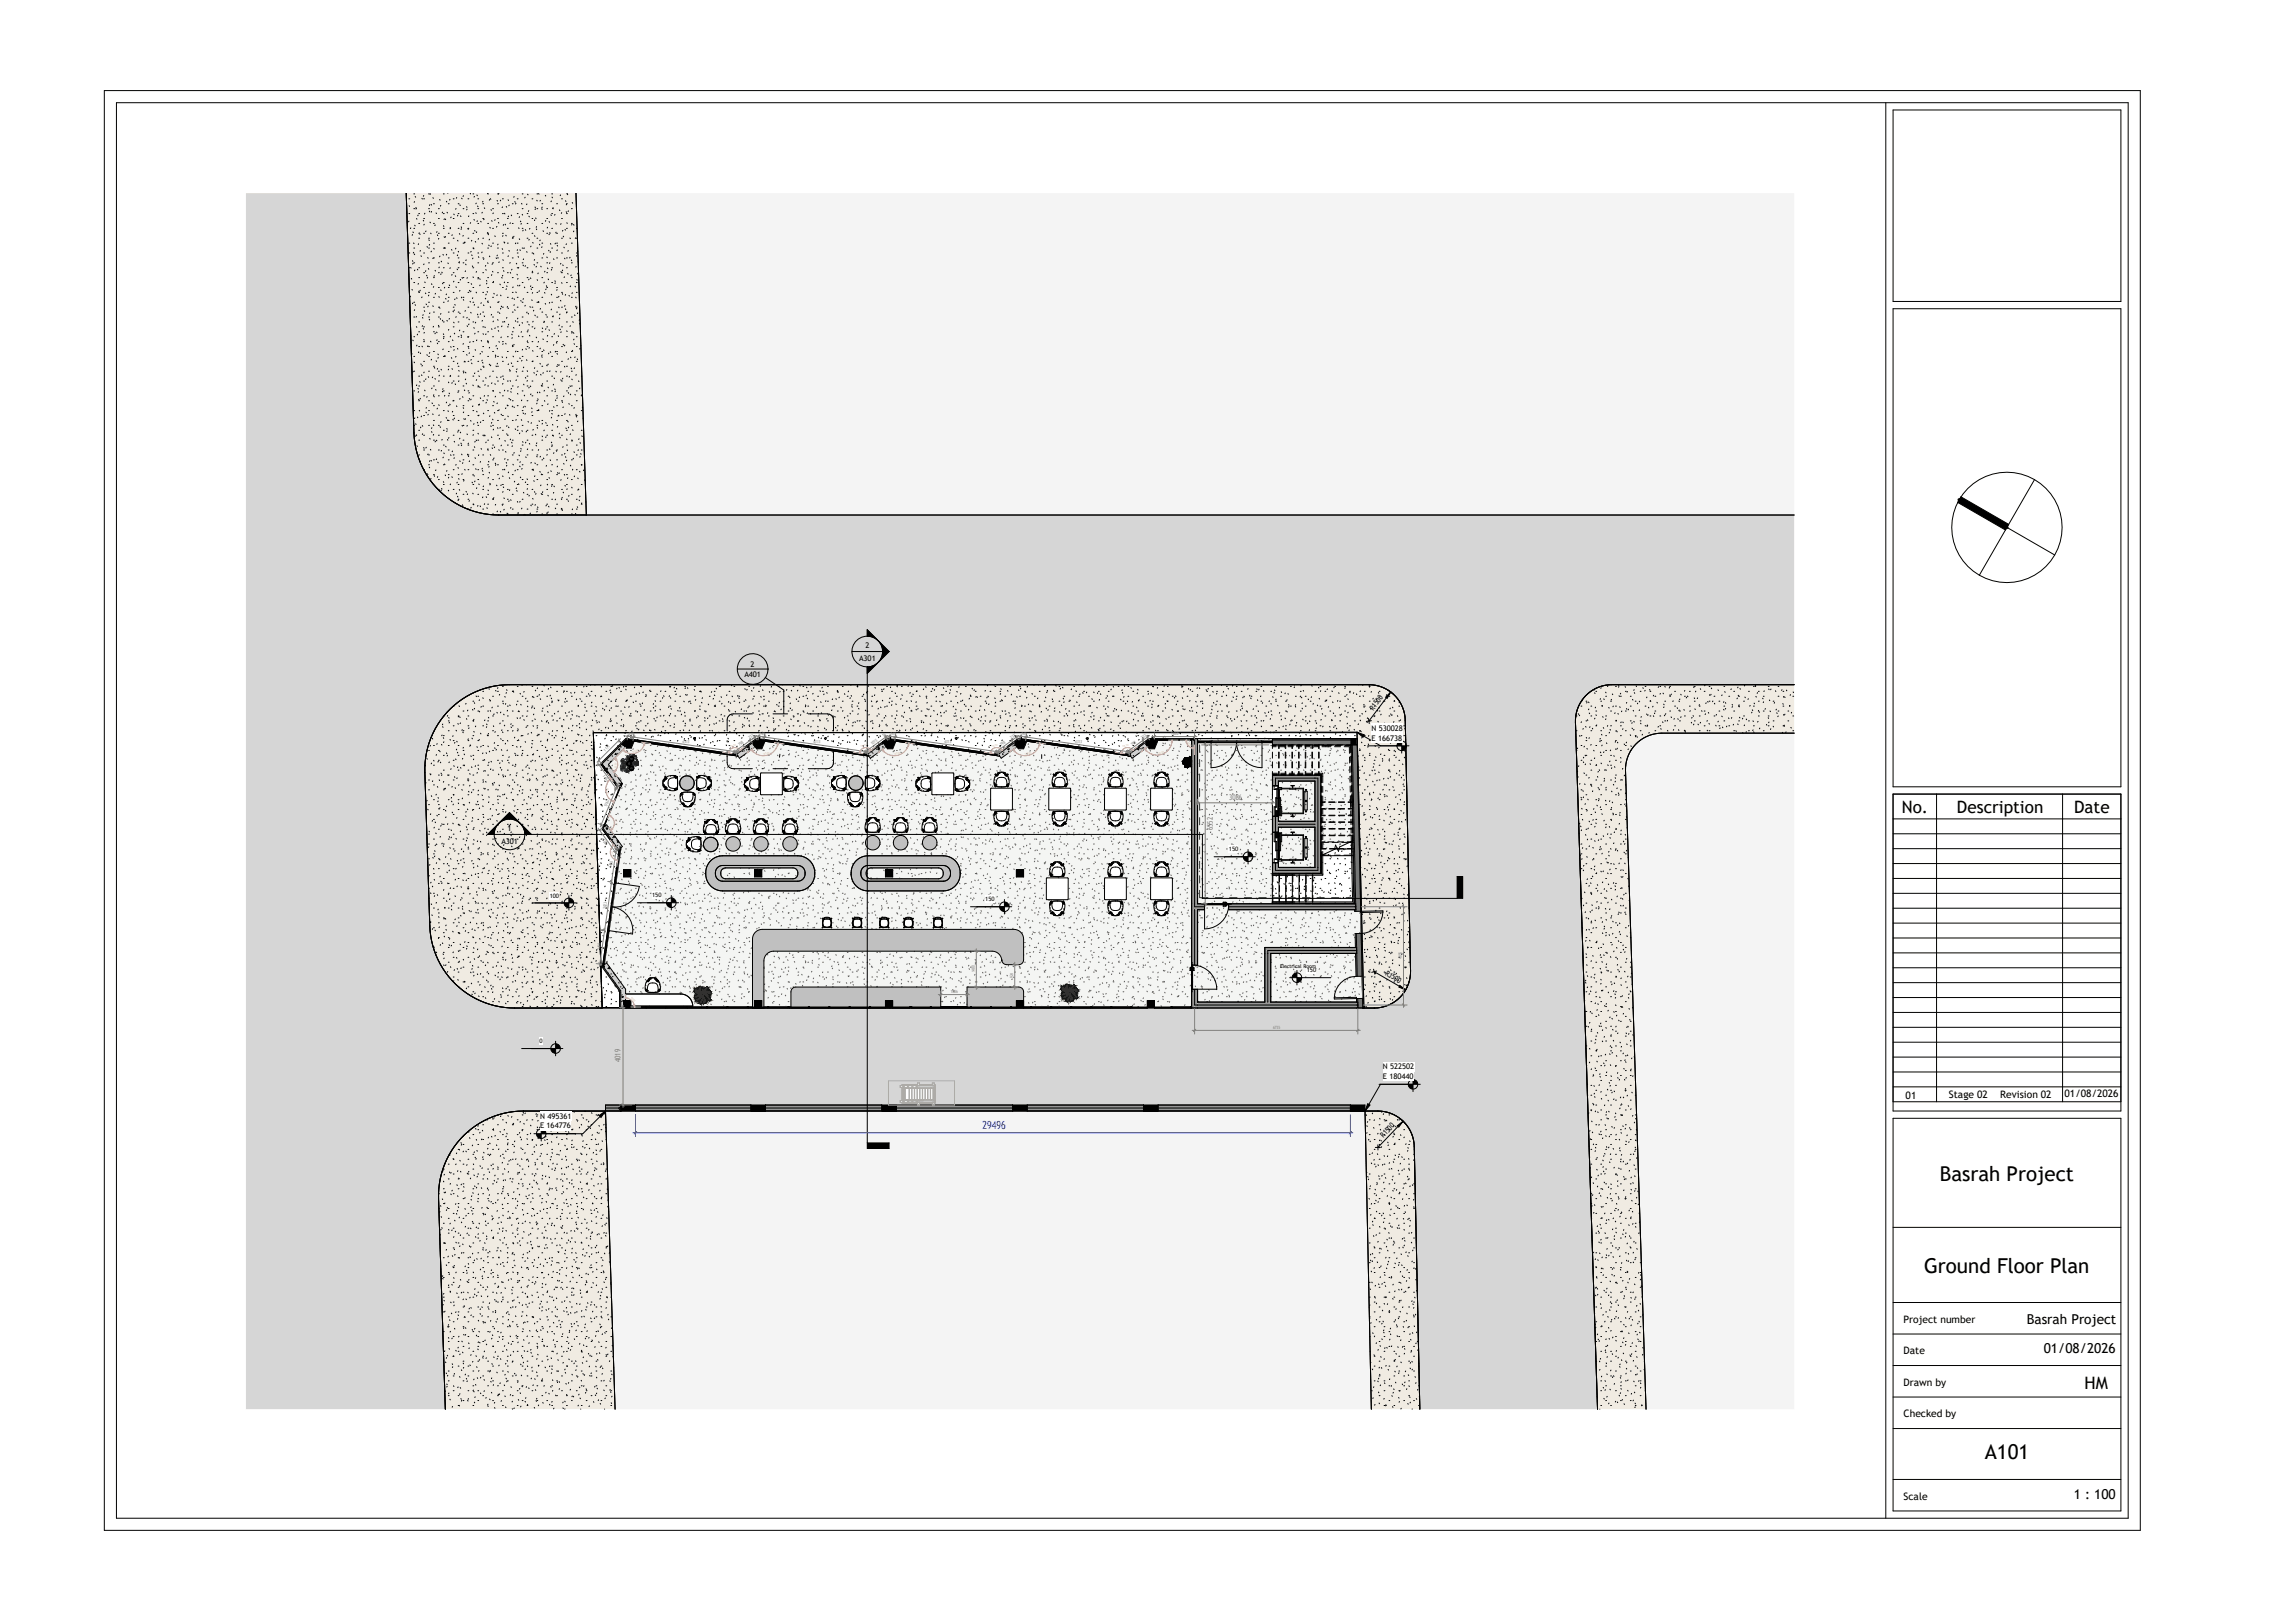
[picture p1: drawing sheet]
<svg xmlns="http://www.w3.org/2000/svg" width="841mm" height="594mm" viewBox="0 0 841 594" stroke-linecap="round" stroke-linejoin="round" font-family="sans-serif">
<defs><g id="words">
<g font-size="7.5">
<text x="710.8" y="432.9">Basrah Project</text>
<text x="705.1" y="466.4">Ground Floor Plan</text>
<text x="727.3" y="534.5">A101</text>
</g>
<g font-size="6.3">
<text x="696.9" y="297.8">No.</text>
<text x="717.1" y="297.8">Description</text>
<text x="760.1" y="297.8">Date</text>
<text x="763.9" y="508.8">HM</text>
</g>
<g font-size="5">
<text x="742.7" y="485.3">Basrah Project</text>
<text x="749" y="496">01</text>
<text x="754.2" y="496">/08</text>
<text x="762.2" y="496">/</text>
<text x="764.8" y="496">2026</text>
<text x="759.9" y="549.3">1</text>
<text x="764.1" y="549.3">:</text>
<text x="767.5" y="549.3">100</text>
</g>
<text font-size="4.1" fill="#061ff9" x="360.1" y="413.7">29496</text>
<g font-size="3.8">
<text x="698.3" y="402.7">01</text>
<text x="714.2" y="402.4">Stage 02</text>
<text x="733" y="402.4">Revision 02</text>
<text x="756.5" y="402.2">01/08/2026</text>
<text x="697.6" y="484.7">Project number</text>
<text x="697.6" y="496.3">Date</text>
<text x="697.6" y="507.8">Drawn by</text>
<text x="697.6" y="519.4">Checked by</text>
<text x="697.6" y="549.5">Scale</text>
</g>
<g font-size="2.8">
<text x="317.1" y="237.6">2</text>
<text x="275.1" y="244.4">2</text>
<text x="314.8" y="242.2">A301</text>
<text x="272.8" y="248.1">A401</text>
<text x="503.3" y="260.5" transform="rotate(-53 503.3 260.5)">R1500</text>
<text x="502.6" y="267.8">N</text>
<text x="505.3" y="267.8">530028</text>
<text x="502.6" y="271.4">E 166738</text>
<text x="186" y="304.6">1</text>
<text x="183.7" y="309.2">A301</text>
<text x="507.5" y="357.3" transform="rotate(30 507.5 357.3)">R1500</text>
<text x="506.8" y="391.8">N</text>
<text x="506.8" y="395.4">E 180440</text>
<text x="509.4" y="391.8">522502</text>
<text x="198" y="409.9">N</text>
<text x="198" y="413.5">E</text>
<text x="200.3" y="413.5">164776</text>
<text x="200.6" y="409.9">495361</text>
<text x="507" y="416.9" transform="rotate(-46 507 416.9)">R1500</text>
</g>
<g font-size="2.8" fill="#7d7d7d">
<text x="450.5" y="293.2">3086</text>
<text x="444.5" y="304.2" transform="rotate(-90 444.5 304.2)">6552</text>
<text x="227.4" y="389.2" transform="rotate(-90 227.4 389.2)">4019</text>
</g>
<g font-size="2.2">
<text x="450.3" y="312">150</text>
<text x="201.4" y="328.9">100</text>
<text x="239" y="328.9">150</text>
<text x="361" y="330.3">150</text>
<text x="478.9" y="356.3">150</text>
<text x="197.7" y="382.3">0</text>
</g>
<text font-size="1.9" x="469.1" y="354.6">Electrical Room</text>
<g font-size="1.6" fill="#808080">
<text x="230.3" y="269.3" transform="rotate(8 230.3 269.3)">243</text>
<text x="278.3" y="269.3" transform="rotate(8 278.3 269.3)">243</text>
<text x="323.7" y="270" transform="rotate(-36 323.7 270)">16</text>
<text x="326.2" y="269.3" transform="rotate(8 326.2 269.3)">243</text>
<text x="374.2" y="269.3" transform="rotate(8 374.2 269.3)">243</text>
<text x="429.2" y="269.3">1650</text>
<text x="221.9" y="275.4" transform="rotate(-45 221.9 275.4)">1171</text>
<text x="250" y="272.1" transform="rotate(8 250 272.1)">4313</text>
<text x="271.1" y="273.4" transform="rotate(-36 271.1 273.4)">798</text>
<text x="274.8" y="270.7" transform="rotate(-36 274.8 270.7)">233</text>
<text x="298" y="272.1" transform="rotate(8 298 272.1)">4313</text>
<text x="319.6" y="273" transform="rotate(-36 319.6 273)">1015</text>
<text x="346" y="272.1" transform="rotate(8 346 272.1)">4313</text>
<text x="367" y="273.4" transform="rotate(-36 367 273.4)">798</text>
<text x="370.7" y="270.7" transform="rotate(-36 370.7 270.7)">233</text>
<text x="393.9" y="272.1" transform="rotate(8 393.9 272.1)">4313</text>
<text x="414.9" y="273.4" transform="rotate(-36 414.9 273.4)">798</text>
<text x="418.7" y="270.7" transform="rotate(-36 418.7 270.7)">233</text>
<text x="220.8" y="284.4" transform="rotate(54 220.8 284.4)">1194</text>
<text x="222.3" y="295.8" transform="rotate(-68 222.3 295.8)">1760</text>
<text x="220.2" y="307.4" transform="rotate(54 220.2 307.4)">1105</text>
<text x="224.3" y="318.1" transform="rotate(-82 224.3 318.1)">1400</text>
<text x="222.1" y="333.2" transform="rotate(-82 222.1 333.2)">2023</text>
<text x="220" y="348.2" transform="rotate(-82 220 348.2)">1400</text>
<text x="513.7" y="351.4" transform="rotate(-90 513.7 351.4)">4055</text>
<text x="357.2" y="356.3" transform="rotate(-90 357.2 356.3)">1480</text>
<text x="371.3" y="358.5" transform="rotate(-90 371.3 358.5)">924</text>
<text x="348.4" y="363.9">1086</text>
<text x="466.5" y="377">6735</text>
</g>
<g font-size=".9" fill="#ff9d9d">
<text x="231.8" y="275.9" transform="rotate(-18 231.8 275.9)">126.85°</text>
<text x="267.5" y="273.9" transform="rotate(-14 267.5 273.9)">135.94°</text>
<text x="315.4" y="273.9" transform="rotate(-14 315.4 273.9)">135.94°</text>
<text x="363.4" y="273.9" transform="rotate(-14 363.4 273.9)">135.94°</text>
<text x="411.4" y="273.9" transform="rotate(-14 411.4 273.9)">135.94°</text>
<text x="435.2" y="272.4" transform="rotate(45 435.2 272.4)">90.00°</text>
<text x="225.9" y="281.3" transform="rotate(-85 225.9 281.3)">99.09°</text>
<text x="279.8" y="276.6" transform="rotate(-14 279.8 276.6)">135.94°</text>
<text x="327.8" y="276.6" transform="rotate(-14 327.8 276.6)">135.94°</text>
<text x="375.7" y="276.6" transform="rotate(-14 375.7 276.6)">135.94°</text>
<text x="424.4" y="276.4" transform="rotate(-18 424.4 276.4)">144.09°</text>
<text x="222.3" y="288.7" transform="rotate(83 222.3 288.7)">121.62°</text>
<text x="225.4" y="300.1" transform="rotate(83 225.4 300.1)">121.62°</text>
<text x="223.9" y="311.7" transform="rotate(76 223.9 311.7)">135.97°</text>
<text x="231.2" y="365.7" transform="rotate(45 231.2 365.7)">90.00°</text>
</g>
</g></defs>
<path d="M232.9 407.1h42.3" fill="none" stroke="#969696" stroke-width=".37"/>
<g fill="#969696">
<path d="M232.9 404.9l42.3 .1z"/>
<path d="M232.9 405h42.3v1h-42.3z"/>
<path d="M232.9 406h42.3v1.1h-42.3z"/>
</g>
<path d="M223 280.1l5.1 7.1-6.5 15.5 .7-.4 5.8 7.9-.5 .4-6.2 42.9 .9-.6 6.9 9.6v1.7l20.9 .1a4.4 4.4 0 0 1 3.8 4.4l-22.7 .1h44.6v-24.7a3.6 3.6 0 0 1 3.5-3.5h92.9a3.6 3.6 0 0 1 2.9 3.5v7.6l-.7 1.4-1.1 .4-4.8-.1-1-.6-.4-1.3a3.6 3.6 0 0 0-3.5-2.9h-80.7a3.6 3.6 0 0 0-3 3.5v16.7h9.9l.1-5.7 .6-1 1.1-.4h53.1v7.1h9.7v-7.1l19.4 .1 .9 .6 .4 .7v5.7l45.3 .2v-2.3h2.7v2.3l13.6-.2v-6.3h2.2v4.7h24.6v-20h33.2l-.1-5.1h2.2l.3 15.6-2.2 .1-.2-8.4h-31v17.8h31.4v-1.3h2.2l.1 3.3-2.1-98.6h-58.4v1h27.4v-.9h31l1.3 63.2-2.2 .1v-.6h-46.1v-2.3l16 .1v-47.2h17.7v29.6l5-2.4 .4-1.5 1.1 2.2 .4-1.5 5-2.3-.8-35.1h-28.8v-.9h-27.4v59.1h2.5v2.2h-2.5v20.2h-2.3v-73.6l-.1 .4-.1-.2-.6 .4 .1 .3-.4-.2v.4v-.5l-.4 .4 .2-.4-.5 .2 .2-.3-.4-.1-.4 .5 .4-.6-.2-.1-.2 .2 .1-.5-.5 .2 .5-.2-.5-.1 .4-.1-.5-.3h.4v-.3l-.8-.1h.9l-.1-.5 .3 .1v-.4l.2 .2 .5-.2-.1-.2 .1 .2 .2-.3v.3l.3-.1 .1-.3v.3l.3 .1v-.9l.1 1.1 .5-.4 .1-6.8h-13.6l1.1 .5-1.1 2.7h-2l-1-1.5 .5 .8-5.7 4.1-.6-.8-.6 .2-.3-.1 .1-.2-37.7-5.4 .4 .2-1.1 2.7h-1.9l-1.1-1.5 .5 .8-5.7 4.1-.6-.8-38.4-5.5 .4 .2-1.1 2.7h-2l-.5-.7-5.8 4.1-.6-.8-38.4-5.5 .4 .2-1.1 2.7h-1.9l-1.1-1.5 .5 .8-5.7 4.1-.6-.8-38.4-5.4 .3 .1-1 2.5h-1.7l-.4-.4zM254.9 365.5l-.1 .2zM260 362.8v.3zM260.1 366.4l.1 .3zM258.7 367.2h.3zM254.7 362.1l.4 .8 .3-.8-.3 .8h.3l.1-.6-.1 .6 .4 .4v-.6h.3l.2-.3-.3-.2 .5 .2-.5-.6 .5 .3 .1-.5v.2h.2l-.1 .3 .4 .2-.5 .4 .3-.4v.4l.3 .2 .2-.2-.3-.5 .4 .5v-.6l.1 .3 .3-.2 .2 .7 .2-.6 .5-.1-.2-.1 .3-.1 .1-.5v.6l.3-.5-.1 .3h.3l-.2 .4-.6 .1h.5l-.6 .4 .1 .4 .2-.3 .4 .4-.1-.3 .3 .2v-.5l.1 .7 .5-.4-.2 .3 .5 .3 .2-.2-.4 .5 .6 .1h-.4l.1 .3-.4-.2-.7 .6 .6 .1h-.3l.2 .3h-.7l.5 .5 .6-.1-.7 .2 .5 .3v.2l.5 .2-.6 .1v-.3l-.4 .5 .2-.7-.2 .1-.3-.7-.3 .3 .1-.6h-.3l-.5 .7 .5-.1-.4 .3 .2 .3 .4-.2-.4 .3h.4l-.1 .4h-.4l.7-.1-.7 .1 .2 .5-.2-.2-.2 .4 .2 .2-.6-.4-.1 .5v-.3h-.2l.2-.4-.3-.2 .3-.1-.2 .1 .1-.3-.3-.3v.7l-.5 .1 .2 .2-.3 .1 .1 .5-.1-.5-.3 .5-.1-.7 .5-.1v-.2l-.4 .1 .8-.7h-.6l-.4-.4-.2 .3 .6 .3-.7-.3-.2 .2 .3 .3-.3-.2 .1 .2-.4 .1-.1-.4-.4 .4 .2-.4-.3 .2 .2-.2-.2-.2 .7 .1-.6-.4 .6 .3-.4-.3h.7l-.4-.3 .2-.3-.4-.1-.1 .6 .1-.6-.6 .2 .2-.2-.4-.4 .4 .4-.2-.5 .7 .4 .2-.1-.5-.1 .3-.1-.3-.2 .8-.4-.5-.2 .1 .3-.2-.3h-.3l.1-.4-.2 .2v-.3l-.6-.1 .5-.1-.4-.2 .3 .1-.2-.1 .4-.3-.4 .1 .3-.2-.3-.2zM258.3 367.2l-.1 .2zM258 367v.3zM258.1 367v.2zM389.3 364.7l-.1 .2zM394.4 362v.3zM394.6 365.6v.3zM393.1 366.4h.3zM389.1 361.3l.4 .7 .3-.7-.2 .7 .2 .1 .1-.6-.1 .6 .4 .4v-.6h.3l.2-.3-.2-.3 .4 .3-.5-.6 .6 .2v-.4v.2l.3-.1-.2 .4 .4 .2-.4 .4 .3-.4-.1 .4 .3 .2 .2-.2-.3-.5 .4 .5 .1-.6v.3l.3-.2 .2 .7 .2-.6 .5-.1-.2-.1 .3-.1 .2-.5-.1 .5 .3-.4v.7l-.6 .1h.5l-.5 .4 .1 .4 .2-.3 .3 .4v-.4l.2 .3v-.6l.2 .8 .4-.4-.1 .3 .4 .3 .2-.2-.4 .5 .5 .1h-.3l.1 .2-.4-.1-.7 .6 .6 .1h-.3l.2 .3h-.7l.6 .5 .5-.1-.6 .1 .5 .3-.1 .3 .5 .1-.6 .2v-.3l-.4 .5 .2-.7-.2 .1-.3-.7-.2 .3v-.6h-.2l-.5 .7 .4-.1-.4 .3 .3 .3 .4-.3-.5 .4 .5-.1-.2 .5h-.4l.7-.1-.7 .1 .3 .5-.3-.2-.2 .4 .2 .2-.5-.4-.2 .4 .1-.3-.3 .1 .2-.4-.3-.2 .4-.1-.3 .1 .2-.3-.4-.3v.7l-.4 .1 .2 .2-.3 .1v.5l-.1-.5-.2 .5-.2-.7 .5-.1 .1-.2-.5 .1 .8-.7h-.6l-.4-.4-.2 .3 .6 .3-.6-.3-.2 .2 .3 .3-.4-.2 .1 .2-.4 .1v-.4l-.4 .4 .1-.4-.3 .2 .3-.3-.3-.2 .8 .2-.7-.4 .6 .3-.4-.4 .8 .1-.5-.3 .2-.3-.4-.1-.1 .6 .1-.6-.6 .3 .3-.3-.4-.4 .4 .4-.3-.5 .8 .4 .2-.2h-.5l.2-.1-.2-.2 .7-.4-.4-.2v.3l-.1-.3h-.3v-.4l-.1 .2-.1-.3-.5-.1 .4-.1-.3-.2 .3 .1-.3-.1 .4-.3h-.3l.2-.1-.2-.2zM257.1 366.8l-.1 .3 .2-.1zM258.1 366.5l.1 .2zM392.7 366.4l-.1 .2zM392.5 366.2v.3zM392.5 366.2l.1 .2zM391.6 365.9l-.2 .4 .2-.1zM256.7 365.8l-.1 .3 .2 .2zM255.7 366.2l.2-.1zM257 365.9l.3 .1zM256.4 365.9l.2-.2zM392.6 365.7v.2zM255.7 365.3l-.1 .3 .6 .1-.4-.3h.3v-.2zM256.2 365.2l.3 .4zM391.2 365l-.2 .3 .3 .2zM390.1 365.3h.2zM391.5 365.1l.2 .1zM390.8 365.1l.2-.2zM259.2 365.1h.5zM390.1 364.5v.3l.5 .1-.4-.3h.3v-.2zM390.7 364.4l.2 .4zM255.5 364.6l.3-.1zM259.2 364.4l.6 .1 .1-.4zM256 364.5h.2zM258.9 364.2l.3 .2zM255.9 364.2l.3 .1zM393.6 364.3h.5zM256 364.1l.2 .2zM255.6 363.5l.3 .6 .2-.4zM256.1 363.9h.3zM255.1 363.6l.1 .3h.2zM260 363.8h.2zM389.9 363.8l.3-.1zM255.5 363.7l.1 .2zM259.9 363.7h.3zM393.6 363.6l.6 .1 .1-.4zM390.4 363.6l.2 .1zM255.2 363.6l.2 .1zM236.7 363a5.5 5.5 0 0 0 5 .1 2.84 2.84 0 0 1-2.5 .6l-1.6-.1zM260.1 363.5l.2 .1zM239.1 363.6h.3zM239.8 363.6h.2zM255.9 363.3l.3 .3 .2-.2zM238.1 363.3h.3zM238.1 363.4h.3zM237.4 363.2l.7 .3h1.1zM236.7 362.1v.3zM236.6 362.1v.4zM236.6 362.5v.3zM237.9 358.9l-.1 .3zM240.3 358.9l.3 .3zM241.8 362.5l-.1 .2zM241.8 362.1v.2zM241.5 360.5l.1 1.7zM241.4 360.2l.1 .3zM237.9 358.6l2.3-.2 .4 .2-.7-.2v.3l.6 .7 .2 .1 .3-.2-.3-.4 .5 .5a4.3 4.3 0 0 1 .6 3.5l.1-.7v-.2l-.1 .4-.3-2.1-.6-.6a3 3 0 0 1 .3 3.2l.3 .2-.3 .3-2.2 .2-1.9-.3 .1-.5a2.23 2.23 0 0 1 .1-2.9l.2-.2-.4 .3-.4 1.6v-.6l-.1 1.9-.2-1.3 .4-1.7 .9-1-.3 .4 .4 .2 .2-.6 .6-.2-.1-.3zM393.3 363.4l.4 .2zM255.1 363.3v.3l.1-.4zM239.1 363.5h.2zM390.3 363.4l.3 .1zM240.7 363.5l.4-.1zM239.2 363.5h.6zM238.7 363.5h.2zM259.9 363.3l.2 .1zM239.4 363.3h.9zM239.9 363.5l.3-.1zM390.4 363.3l.2 .1zM258.1 363.3l.3 .1zM240.8 363.3h.2zM240.8 363.2h.2zM240.2 363.4h.7zM255.4 363.3l.3 .1zM237.6 363.3l.2 .1zM238.6 363.3h.3zM257.1 362.8l-.1 .5zM390 362.7l.3 .6 .2-.4zM240.3 363.3h.2zM239.6 363.3h.2zM257.7 363l.2 .3zM240 363.2h.2zM237.9 363.2h.2zM255.9 363v.2l.3-.2zM238 363.1l.8 .1zM390.5 363l.3 .1zM258.2 363l-.2 .2zM237.5 363.1l.2 .1zM239 363.1h.5zM239.6 363.1h.5zM255.2 363l.2 .2zM240.7 363.1l.2-.1zM240.4 363.1l.5-.1zM237.5 363l.3 .2zM238.8 363.1h.2zM254.9 363l.2 .1zM389.6 362.8v.3h.3zM394.4 363h.2zM237.6 363l.4 .1zM389.9 362.9l.1 .2zM258.3 362.9l.3 .1zM240.6 363h.2zM394.3 362.9h.3zM241.8 362.6v.2zM389.6 362.8l.2 .1zM256.5 362.6l-.1 .3zM394.6 362.7l.2 .1zM390.3 362.5l.3 .3 .2-.2zM256.3 362.6l-.1 .2zM389.5 362.5l.1 .2 .1-.3zM257.8 362.6l-.1 .1zM394.4 362.5l.2 .1zM258.5 362.7l.1-.1zM392.5 362.5l.3 .1zM389.8 362.5l.3 .1zM258.5 362.3v.3l.2-.3zM391.5 362l-.1 .5zM436.7 353.7h.3l.1 .8h.2l-.3 .3v7.7h-.4v-7.7l-.3-.1 .3-.2zM392.1 362.2l.2 .3zM390.3 362.2v.2l.3-.2zM392.6 362.2l-.1 .2zM389.6 362.2l.3 .2zM256.4 362l.1 .3zM389.3 362.2l.2 .1zM392.8 362.1l.2 .1zM390.9 361.8v.3zM241.8 361.4l.1 .6zM390.7 361.8v.2zM392.2 361.8l-.1 .1zM241.6 361.7v.2zM392.9 361.9l.1-.1zM392.9 361.5v.3l.3-.3zM241.5 361.5l.1 .2zM236.5 361.4v.2zM390.9 361.2v.3zM236.7 361l-.1 .4zM237.5 361l-.1 .2zM241.7 360.7v.3zM237 360.3l-.1 .2zM236.9 360.5l-.1 .5zM240.3 360.4l.6 .5zM241.6 360.5l.1 .2zM237.1 360.2l-.2 .5zM237.8 360.6l.1-.1zM241.7 360.3v.3zM241.6 360.2l.1 .2zM236.9 360l-.1 .1zM237.1 359.6l-.2 .2zM241.2 359.6l.1 .1zM240.4 358.9l.3 .3zM239.1 358.7h.3zM436.1 354.6l.2 1zM437.4 354.7l.2 .9zM312.4 336.5l.5 .4 .1-.5 .8-.3 1.2 .1 .3 .7 .6-.4-.4 .5 .3 1.2-.3 1.3 .3 .5-.5-.4-1.2 .3-1.2-.3-.5 .4 .3-.5-.2-1.1 .2-1.4zM301.3 336.5l.5 .4 .1-.5 .8-.3 1.2 .1 .4 .7 .5-.4-.4 .5 .3 1.2-.3 1.3 .4 .5-.5-.4-1.3 .3-1.2-.3-.5 .4 .4-.5-.3-1.1 .3-1.4zM331.2 336.5l.5 .4 .1-.5 .7-.3 1.3 .1 .3 .7 .5-.4-.3 .5 .2 1.2-.2 1.3 .3 .5-.5-.4-1.2 .3-1.2-.3-.5 .4 .3-.5-.2-1.1 .2-1.4zM342 336.5l.5 .4 .1-.5 .8-.3 1.2 .1 .3 .7 .6-.4-.4 .5 .3 1.2-.3 1.3 .3 .5-.5-.4-1.2 .3-1.2-.3-.5 .4 .4-.5-.3-1.1 .3-1.4zM322.3 336.5l.5 .4 .1-.5 .7-.3 1.3 .1 .3 .7 .6-.4-.4 .5 .2 1.2-.2 1.3 .3 .5-.5-.4-1.2 .3-1.2-.3-.5 .4 .3-.5-.2-1.1 .2-1.4zM384.9 331.9v.2zM385.2 333.2l.1 .3zM389.7 332.4v.1zM390 331.5v.3zM390 331.1l.1 .3zM388.8 334.7v.3zM385.1 330.3l4.6-.1 .3 .6-.3-.2-.2 .5a3.1 3.1 0 0 1-.4 3l.7-.6 .2-2.6 .1 1.8-.6 1.7 .3 .4-.5-.2-.4 .4 .3-.5-.3-.2-.3 .6-.6 .2 .1 .3 .7-.2a2.78 2.78 0 0 1-2.6 .2l-.1-.2 .6 .2 .1-.3-.6-.2-.2-.6-.3 .3 .2 .3-.3-.3-.5 .2 .3-.4a4.2 4.2 0 0 1-.6-3.5l.2 2.2v-.9l.3 1.7 .4 .2a3.1 3.1 0 0 1-.3-3.2l-.2-.3-.3 .2zM406.2 331.9l.1 .2zM406.5 333.2l.1 .3zM411 332.4v.1zM411.3 331.5v.3zM411.4 331.1v.3zM410.1 334.7v.3zM406.4 330.3l4.7-.1 .2 .6-.3-.2-.3 .4a2.65 2.65 0 0 1-.3 3.1l.7-.6 .3-2.6v1.8l-.6 1.7 .3 .4-.5-.2-.3 .4 .2-.5-.3-.2-.2 .6-.7 .2 .1 .3 .7-.2a2.78 2.78 0 0 1-2.6 .2l-.1-.2 .7 .2v-.3l-.6-.2-.2-.6-.3 .3 .2 .3-.3-.3-.5 .2 .3-.4a4.2 4.2 0 0 1-.6-3.5l.2 2.2v-.9l.4 1.7 .4 .2a3.1 3.1 0 0 1-.4-3.2l-.2-.3-.3 .2zM423.1 331.9v.2zM423.4 333.2l.1 .3zM427.9 332.4v.1zM428.2 331.5v.3zM428.2 331.1l.1 .3zM427 334.7v.3zM423.3 330.3l4.6-.1 .3 .6-.3-.2-.2 .5a3.1 3.1 0 0 1-.4 3l.6-.6 .3-2.6 .1 1.8-.6 1.7 .3 .4-.6-.2-.3 .3 .3-.4-.3-.2-.3 .6-.6 .2 .1 .3 .7-.2-.6 .3a2.08 2.08 0 0 1-2.2-.3l.7 .2 .1-.3-.6-.2-.2-.6-.3 .3 .2 .3-.3-.3-.5 .2 .3-.4a4.2 4.2 0 0 1-.6-3.5l.2 2.2v-.9l.3 1.7 .4 .2a3.1 3.1 0 0 1-.3-3.2l-.2-.3-.3 .2zM421.8 321.7l7.8 .1v7.8h-7.9zM385.9 334.6l.3 .3zM407.2 334.7l.3 .2zM424.1 334.6l.3 .3zM389.7 333.3v.2zM389.9 331.7l-.2 1.7zM411.2 332.3v.2zM411 333.3v.2zM411.2 331.7l-.2 1.7zM428.1 332.3v.2zM427.9 333.3v.2zM428 331.8l-.1 1.6zM389.9 333.4l-.1 .3zM411.2 333.4l-.1 .3zM428.1 333.4l-.1 .3zM385 332.9l.1 .4zM406.4 332.9v.4zM423.2 332.9l.1 .4zM409.8 333.5l.5-.4zM426.6 333.5l.6-.4zM388.4 333.5l.6-.4zM389.9 333.2l-.1 .2zM411.2 333.2l-.1 .2zM428.1 333.2l-.1 .2zM390 332.8l-.1 .4zM411.3 332.8l-.1 .4zM428.2 332.8l-.1 .4zM407 332.8l.2 .2zM384.8 332v.2zM384.9 332.7v.2zM406.1 332l.1 .2zM406.2 332.7v.2zM423 332v.2zM423.1 332.7v.2zM389.9 332.3v.2zM427.5 332.2l-.1 .4zM389.3 332.2l-.1 .4zM410.6 332.2l-.1 .4zM384.8 332.3v.3zM406.1 332.4v.2zM422.9 332.3l.1 .3zM389.8 332.2l-.1 .3zM411.1 332.2v.3zM428 332.2l-.1 .3zM390.1 331.9v.6zM411.4 331.9v.6zM428.3 331.9v.6zM390 332v.2zM411.3 332v.2zM428.2 332v.2zM448.3 331.9l1 .2zM441.4 331.1h7.7l.3-.3v.3l.8 .1v.3h-.6l-.4 .4-.1-.4h-7.7zM384.9 331.4v.3zM406.3 331.4v.3zM423.1 331.4v.3zM390 331.3v.2zM411.3 331.3v.2zM428.2 331.3v.2zM384.8 331.1v.3zM406.2 331l-.1 .4zM423 331.1v.3zM390 331.1l.1 .2zM411.3 331.1l.1 .2zM428.2 331.1v.2zM386.1 330.8h.3zM385.7 330.8h.4zM407.4 330.8h.3zM407.1 330.8h.3zM424.3 330.8h.3zM423.9 330.8h.4zM388.6 330.7l.6 .1zM388.9 330.8l.2 .1zM409.9 330.7l.6 .1zM410.2 330.8l.2 .1zM426.8 330.7l.6 .1zM427.1 330.8l.2 .1zM385.7 330.8l.2-.1zM407 330.8l.3-.1zM423.9 330.8l.2-.1zM387.8 330.7h.5zM409.1 330.7h.5zM426 330.7h.5zM387.2 330.8l.5-.1zM408.5 330.8l.5-.1zM425.4 330.8l.5-.1zM448.3 330.6h1zM386.2 330.7h.8zM407.6 330.7h.7zM424.4 330.7h.8zM385.4 330.4h4l-2.3-.2zM386.9 330.3h.4zM386.3 330.5l.3-.1zM385.8 330.6l1.6-.2zM386.1 330.6h.2zM406.7 330.4h4l-2.3-.2zM408.3 330.3h.3zM407.6 330.5l.3-.1zM407.1 330.6l1.6-.2zM407.4 330.6h.2zM423.6 330.4h4l-2.3-.2zM425.1 330.3h.4zM424.5 330.5l.3-.1zM424 330.6l1.6-.2zM424.2 330.6h.2zM389 330.6h.3zM410.3 330.6h.3zM427.2 330.6h.3zM387.6 330.3l.5 .1zM387.6 330.5h.4zM387.9 330.4l1.3 .2zM408.9 330.3l.5 .1zM408.9 330.5h.5zM409.2 330.4l1.3 .2zM425.8 330.3l.5 .1zM425.8 330.5h.4zM426.1 330.4l1.3 .2zM387.7 330.6h.3zM409 330.6h.3zM425.9 330.6h.3zM386.8 330.5h.5zM408.1 330.5h.5zM425 330.5h.5zM385.8 330.5h.2zM407.1 330.5h.2zM424 330.5h.2zM388.3 330.4l.2 .1zM409.6 330.4l.3 .1zM426.5 330.4l.2 .1zM389 330.3l.4 .1zM410.4 330.3l.3 .1zM427.2 330.3l.4 .1zM385.8 330.4l.2-.1zM407.1 330.4l.3-.1zM423.9 330.4l.3-.1zM387.3 330.3h.3zM408.6 330.3h.3zM425.5 330.3h.2zM386.9 330.2l.5 .1zM408.2 330.2l.5 .1zM425.1 330.2l.5 .1zM388 330.2h.2zM409.3 330.2h.3zM426.2 330.2h.2zM383.6 321.7l7.8 .1v7.8h-7.9zM383.7 329.7v.4zM404.9 321.7l7.8 .1v7.8h-7.9zM313.7 315.4l1.3-1 2.3-.8h28.3a6.4 6.4 0 0 1 6.3 6.4 6.4 6.4 0 0 1-6.3 6.5h-25a7.4 7.4 0 0 1-7.4-2.5 6.8 6.8 0 0 1 .5-8.6zM260.4 315.4l2-1.3 2.4-.5h27.6a6.4 6.4 0 0 1 6.2 6.4 6.4 6.4 0 0 1-6.2 6.5h-25a7.7 7.7 0 0 1-7.5-2.5 6.8 6.8 0 0 1 .5-8.6zM264.8 318.4a2.05 2.05 0 0 0-.7 2.2 2.05 2.05 0 0 0 1.8 1.4h24.7a2.01 2.01 0 0 0 1.8-2 2.01 2.01 0 0 0-1.8-2h-24.7zM317.8 318.7a2.05 2.05 0 0 0 1.4 3.3h24.7a2.01 2.01 0 0 0 1.8-2 2.01 2.01 0 0 0-1.8-2h-24.7zM324.5 318.7h2.6v2.7h-2.6zM372.4 318.7h2.7v2.7h-2.7zM276.5 318.7h2.7v2.7h-2.7zM228.5 318.7h2.7v2.7h-2.7zM385 319.6v.4zM384.9 319.6v.4zM384.8 319.2v.2zM386.2 316.4l-.2 .4zM388.5 316.5l.3 .3zM390 320v.3zM390 319.6v.3zM389.7 318l.1 .4zM389.6 317.8l.2 .3zM385.1 316.6l.5 .2 .3-.3-.2 .3 .3 .3 .3-.6 .5-.2v-.4l-.7 .3a3 3 0 0 1 2.6-.1l-.6-.2v.4l.8 .8 .3-.3-.2-.4 .3 .4 .5-.2-.3 .4a4.2 4.2 0 0 1 .5 3.5l.2-.7-.2 .2-.2-2.2-.7-.5a3.1 3.1 0 0 1 .3 3.2l.3 .3 .3-.2-.3 .6-4.6-.1-.2-.5 .3 .2 .3-.4a2.26 2.26 0 0 1 .3-3.1l-.4 .2-.4 1.6v-.5l-.2 1.9 .1-2.5a1.02 1.02 0 0 0 .2-1.3zM406.3 319.6v.4zM406.2 319.6v.4zM406.2 319.2l-.1 .2zM407.4 316.6l.1-.1-.2 .3zM409.9 316.5l.2 .3zM411.3 320v.3zM411.3 319.6v.3zM411 318l.1 .4zM411 317.8l.1 .3zM406.4 316.6l.5 .2 .4-.4-.3 .4 .3 .3 .3-.6 .5-.2v-.4l-.7 .3a3 3 0 0 1 2.7-.1l-.7-.2v.4l.8 .8 .3-.3-.2-.4 .3 .4 .5-.2-.3 .4a4.2 4.2 0 0 1 .6 3.5l.1-.7-.1-.2-.1 .4-.2-2.2-.6-.5a3.1 3.1 0 0 1 .3 3.2l.2 .3 .3-.2-.2 .6-4.7-.1-.2-.5 .3 .2 .3-.5a3.1 3.1 0 0 1 .2-3.1l-.3 .3-.4 1.6v-.5l-.2 1.9 .1-2.5a1.02 1.02 0 0 0 .2-1.3zM423.2 319.6v.4zM423 319.6l.1 .4zM423 319.2v.2zM424.4 316.4l-.2 .4zM426.7 316.5l.3 .3zM428.2 320v.3zM428.2 319.6v.3zM427.9 318l.1 .4zM427.8 317.8l.2 .3zM423.3 316.6l.5 .2 .3-.3-.2 .3 .3 .3 .3-.6 .5-.2v-.4l-.7 .3a3 3 0 0 1 2.6-.1l-.6-.2v.4l.8 .8 .3-.3-.2-.4 .3 .4 .4-.2-.2 .4a4.2 4.2 0 0 1 .5 3.5l.2-.7-.2 .2-.2-2.2-.7-.5a3.1 3.1 0 0 1 .3 3.2l.3 .3 .3-.2-.3 .6-4.6-.1-.2-.5 .3 .2 .3-.4a2.26 2.26 0 0 1 .3-3.1l-.4 .2-.4 1.6v-.5l-.2 1.9v-2.5a1.02 1.02 0 0 0 .3-1.3zM386.3 320.8h.4zM385.9 320.7l.2 .1zM386.3 320.9l.3 .1zM385.6 320.7l.7 .3h1.1zM385.5 320.9l1.5 .3 2.5-.3-2.3 .2zM407.7 320.8h.3zM407.6 320.9l.3 .1zM406.9 320.7l.7 .3h1.2zM406.8 320.9l1.5 .3 2.5-.3-2.3 .2zM424.5 320.8h.4zM424.1 320.7l.2 .1zM424.5 320.9l.3 .1zM423.8 320.7l.7 .3h1.1zM423.7 320.9l1.5 .3 2.4-.3-2.2 .2zM386.7 321.1h.9zM408.1 321.1h.8zM424.9 321.1h.9zM388 321.1h.3zM409.3 321.1h.3zM426.2 321.1h.3zM387 321l.2 .1zM408.3 321l.2 .1zM425.2 321l.2 .1zM387.5 321h.5zM408.9 321h.4zM425.7 321h.5zM387.6 320.9l.9-.1zM388.1 321h.3zM408.9 320.9l.9-.1zM409.5 321h.2zM425.8 320.9l.9-.1zM426.3 321h.3zM389 320.9l.2-.1zM389 320.8l.3-.1zM388.4 321l.7-.1zM410.3 320.9l.2-.1zM410.4 320.8l.2-.1zM409.8 321l.6-.1zM427.2 320.9l.2-.1zM427.2 320.8l.3-.1zM426.6 321l.7-.1zM385.8 320.9h.2zM407.1 320.9h.2zM424 320.9h.2zM386.8 320.8l.3 .1zM408.1 320.8l.3 .1zM425 320.8l.3 .1zM388.6 320.8h.2zM409.9 320.8h.2zM426.8 320.8h.2zM386.1 320.7l.2 .1zM407.5 320.7l.2 .1zM424.3 320.7l.2 .1zM386.3 320.7h.7zM407.6 320.7h.7zM424.4 320.7h.8zM385.7 320.7h.2zM407 320.7h.2zM423.9 320.7h.2zM387.3 320.6h.5zM387.8 320.6h.5zM408.6 320.6h.5zM409.2 320.6h.4zM425.5 320.6h.5zM426 320.6h.5zM388.9 320.6l.2-.1zM388.6 320.6h.6zM410.2 320.6l.2-.1zM409.9 320.6h.6zM427.1 320.6l.2-.1zM426.8 320.6h.5zM385.7 320.5l.3 .2zM407.1 320.5l.3 .2zM423.9 320.5l.3 .2zM387 320.7l.3-.1zM408.3 320.7l.3-.1zM425.2 320.7l.3-.1zM385.8 320.5l.4 .1zM407.1 320.5l.5 .1zM424 320.5l.4 .1zM386.1 320.6h.3zM407.4 320.6h.3zM424.3 320.6h.3zM388.8 320.6l.2-.1zM410.1 320.6l.2-.1zM427 320.6l.2-.1zM411.4 320.1l-.1 .2zM428.3 320.1l-.1 .2zM384.8 320.1l.1 .2zM406.1 320.1l.1 .2zM423 320.1l.1 .2zM389.8 318.5v1.3zM411.1 318.5v1.3zM428 318.5v1.3zM390.1 318.9v.6zM411.4 318.9l.1 .6zM428.3 318.9v.6zM389.9 319.3v.1zM411.2 319.3v.1zM428.1 319.3v.1zM389.8 319v.2zM411.1 319v.2zM428 319v.2zM384.8 318.9v.2zM406.1 318.9v.2zM423 318.9l-.1 .2zM384.9 318.6v.3zM406.2 318.6v.3zM423.1 318.6v.3zM384.9 318.5l-.1 .2zM406.2 318.5l-.1 .2zM423.1 318.5l-.1 .2zM407.1 318.5l-.1 .2zM424 318.5l-.1 .2zM389.9 318.2l.1 .4zM411.2 318.2l.1 .4zM428.1 318.2l.1 .4zM423.4 317.8l-.1 .2zM423.3 318.1v.4zM385.2 317.8l-.1 .2zM385.1 318.1v.4zM406.5 317.8v.2zM406.4 318.1v.4zM388.6 317.9l.5 .6zM409.9 317.9l.5 .6zM426.8 317.9l.5 .6zM389.9 318v.2zM411.2 318v.2zM428 318l.1 .2zM385.3 317.8l-.1 .4zM406.7 317.8l-.2 .4zM423.5 317.8l-.1 .4zM424.2 318.1l.2-.1zM407.3 318.1l.2-.1zM386 318.1l.2-.1zM389.9 317.8l.1 .3zM428.1 317.8l.1 .3zM411.2 317.8l.1 .3zM389.8 317.7l.1 .2zM411.1 317.7l.1 .2zM428 317.7l.1 .2zM468.5 303.2v14.6h13.3v-14.6zM385.1 317.5l-.1 .2zM406.4 317.5l-.1 .2zM423.3 317.5l-.1 .2zM385.3 317.2l-.1 .1zM406.6 317.2l-.1 .1zM423.5 317.2l-.1 .1zM389.4 317.1l.1 .2zM410.7 317.1l.2 .2zM427.6 317.1l.1 .2zM388.9 316.6v.1zM388.7 316.5l.2 .3zM410 316.5l.2 .3zM427.1 316.6v.1zM426.8 316.5l.3 .3zM252.2 310.7l.2 .1zM252.1 310.6l.3 .3zM253.5 307.2l.4-.1zM254.5 311.6l.2 .1zM255.2 311.9h.3zM255.7 312h.2zM252.2 307.1l.5 .2a4.2 4.2 0 0 1 3.4-.5l-2.1 .2 .9-.1-1.7 .4-.3 .4a3.1 3.1 0 0 1 3.2-.3l.4-.3-.3-.3 .6 .3-.2 4.3 .2 .2-.5 .3 .2-.3-.6-.1a3.1 3.1 0 0 1-3-.5l.7 .7 2.6 .3-1.9 .1-1.7-.7-.3 .3 .1-.5-.2-.3 .3 .2 .2-.3-.5-.2-.3-.7-.3 .1 .2 .7a3.2 3.2 0 0 1 0-2.7l-.2 .7h.3l.2-.5 .6-.3-.2-.3-.4 .2 .4-.3zM257.8 309.5a2.66 2.66 0 0 1 5.3 0 2.66 2.66 0 0 1-5.3 0zM254.6 312h.5zM255.8 312l.2-.1zM254.8 311.9h.2zM255.6 311.9h.1zM253.8 311.8l.4 .1zM276.2 309.2a2.66 2.66 0 0 1 5.3 0 2.66 2.66 0 0 1-5.3 0zM266 309.2a2.66 2.66 0 0 1 5.3 0 2.66 2.66 0 0 1-5.3 0zM286.8 309.2a2.7 2.7 0 0 1 5.4 0 2.7 2.7 0 0 1-5.4 0zM254.6 311.8h.2zM253.5 311.6l.2 .1zM253.7 311.6l1.7 .2zM254.9 311.8h.2zM253.2 311.4l.2 .1zM253.9 311.6h.2zM338 308.8a2.7 2.7 0 0 1 5.4 0 2.7 2.7 0 0 1-5.4 0zM327.4 308.8a2.66 2.66 0 0 1 5.3 0 2.66 2.66 0 0 1-5.3 0zM317.2 308.8a2.66 2.66 0 0 1 5.3 0 2.66 2.66 0 0 1-5.3 0zM252.8 311.3l.2 .2zM256.5 307.4l.3 1.6-.2 2.4 .3-2.3zM252.9 311.2l.1 .2zM256.7 311l-.1 .3zM256.7 309.5v.6zM256.6 310.1v.3zM256.6 310.3l-.1 .8zM256.4 310.9v.3zM256.3 310.5v.6zM256.2 310.8v.2zM253.6 310.5l.5 .5zM256.6 309.5l-.1 .5zM256.6 309.8l-.1 .7zM256.5 309.6v.4zM256.5 310.1l-.1 .2zM256.3 309.7v.5zM256.8 309.9v.3zM256.8 309.4v.1zM256.3 309.4v.3zM256.7 309.2v.4zM256.8 308.7v.8zM256.7 308.9v.4zM256.6 308.2v.3zM256.4 307.7l.3 1.7zM256.5 308.7v.6zM256.3 308.9v.2zM256.3 308.2l.1 .8zM256.4 308v.3zM256.2 307.7l.1 .5zM256.4 307.9l.1 .2zM252.1 308.1l.3-.2zM256.2 307.6l.1 .3zM256.5 307.7l.1 .2zM256.4 307.7v.1zM256.5 307.5v.2zM253.7 307h.4zM255.3 306.9h.3zM254.8 306.8l.2-.1zM254.2 306.8h.2zM255.8 306.7l.2 .1zM258.3 303.3v.2zM258 304v.3zM257.9 304.5v.2zM259.2 300.9l-.1 .2zM259.2 300.8l-.1 .4zM263 303.7l.1 .2zM262.7 302.3l.1 .3zM258.2 301l.5 .2 .3-.3-.2 .4 .3 .2 .2-.6 .7-.2-.1-.3-.7 .2a3.1 3.1 0 0 1 2.7-.1l-.7-.1v.3l.5 .2 .3 .6 .3-.2-.2-.4 .3 .3 .5-.2-.3 .4a4.2 4.2 0 0 1 .6 3.5l-.2-2.2v.9l-.4-1.6-.4-.3a3.1 3.1 0 0 1 .4 3.2l.2 .4 .3-.3-.2 .6h-4.7l-.2-.6 .3 .3 .3-.5a2.65 2.65 0 0 1 .3-3.1l-.7 .7-.3 2.5-.1-1.8 .7-1.7zM258.6 305.4l1.8 .2 2.2-.2-1.8 .2zM260.6 305.6h.5zM260.4 305.5h.3zM258.6 305.4l.5 .1zM260.7 305.5h.3zM260.1 305.4l.5 .1zM261.4 305.4l.3-.1zM260.6 305.4l1.6-.2zM276.6 303.1l-.1 .2zM276.2 303.8l.1 .3zM276.1 304.2l.1 .3zM277.4 300.7v.2zM277.5 300.6l-.1 .4zM281.3 303.5v.2zM281 302.1l.1 .3zM276.5 300.8l.5 .2 .3-.4-.3 .5 .4 .2 .2-.6 .7-.2-.1-.3-.8 .2a2.53 2.53 0 0 1 2.5-.2l.3 .2-.7-.2v.3l.5 .2 .3 .6 .3-.3-.3-.3 .4 .3 .4-.2-.2 .4a4.2 4.2 0 0 1 .5 3.5l-.2-2.2 .1 .9-.4-1.7-.4-.2a3.1 3.1 0 0 1 .3 3.2l.3 .3 .3-.2-.3 .6-4.3-.2-.2 .2-.3-.6 .3 .2 .1-.5a3.1 3.1 0 0 1 .4-3l-.6 .6-.3 2.6-.1-1.8 .7-1.7zM287.2 303.1v.2zM286.9 303.8v.3zM286.8 304.2l.1 .3zM288.1 300.7l-.1 .2zM288.1 300.6l-.1 .4zM292 303.5v.2zM291.6 302.1l.1 .3zM287.1 300.8l.6 .2 .3-.4-.3 .5 .3 .2 .3-.6 .6-.2-.1-.3-.7 .2a2.53 2.53 0 0 1 2.4-.2l.4 .2-.7-.2-.1 .3 .6 .2 .2 .6 .3-.3-.2-.3 .3 .3 .5-.2-.3 .4a4.2 4.2 0 0 1 .6 3.5l-.2-2.2v.9l-.3-1.7-.4-.2a2.9 2.9 0 0 1 .2 3.1l.3 .4 .3-.2-.2 .6h-4.7l-.2-.6 .3 .2 .4-.4a2.65 2.65 0 0 1 .2-3.1l-.6 .6-.3 2.6-.1-1.8 .6-1.7zM266.3 303.1v.2zM266 303.8v.3zM265.9 304.2l.1 .3zM267.2 300.7v.2zM267.3 300.6l-.1 .4zM271.1 303.5v.2zM270.8 302.1l.1 .3zM266.3 300.8l.5 .2 .3-.4-.3 .5 .4 .2 .2-.6 .7-.2-.2-.3-.7 .2a2.51 2.51 0 0 1 2.4-.2l.4 .2-.7-.2-.1 .3 .6 .2 .3 .6 .3-.3-.3-.3 .4 .3 .4-.2-.2 .4a4.2 4.2 0 0 1 .5 3.5l-.2-2.2v.9l-.3-1.7-.4-.2a3.1 3.1 0 0 1 .3 3.2l.3 .3 .3-.2-.3 .6h-4.6l-.2-.6 .3 .2 .3-.4a2.65 2.65 0 0 1 .2-3.1l-.6 .6-.3 2.6-.1-1.8 .7-1.7zM259.9 305.3h.5zM258.7 305.1l.3 .1zM258.8 305.3l1.3 .1zM266.6 305.1l1.9 .3 2.1-.2-1.7 .1zM287.5 305.1l1.9 .3 2.1-.2-1.8 .1zM276.8 305.1l1.9 .3 2.1-.2-1.7 .1zM259.5 305.4h.2zM278.8 305.4h.6zM289.5 305.4h.5zM268.6 305.4h.5zM262 305.4l.2-.1zM258.6 305.3l.2 .1zM260.9 305.3h.3zM278.7 305.3h.2zM289.4 305.3h.2zM268.5 305.3h.2zM276.9 305.2l.5 .1zM287.5 305.2l.5 .1zM266.6 305.2l.5 .1zM259.9 305.3h.4zM289.6 305.3h.4zM279 305.3h.3zM268.7 305.3h.4zM278.3 305.2h.5zM268.1 305.2h.5zM289 305.2h.5zM259.2 305.2l.2 .1zM269.4 305.2l.4-.1zM268.6 305.2l1.7-.2zM279.7 305.2l.3-.1zM278.8 305.2l1.7-.2zM290.3 305.2l.3-.1zM289.5 305.2l1.6-.2zM261.7 305.2h.2zM261.8 305.2h.2zM261 305.2l.7-.1zM288.9 305.1h.4zM287.7 304.9l.2 .1zM287.7 305.1l1.3 .1zM278.2 305.1h.5zM277 304.9l.3 .1zM277.1 305.1l1.2 .1zM268 305.1h.5zM266.8 304.9l.2 .1zM266.9 305.1l1.2 .1zM277.7 305.1l.3 .1zM267.5 305.1l.3 .1zM288.4 305.1l.2 .1zM262.1 305.2l.2-.1zM259.7 305.1h.5zM270 305.2l.2-.1zM290.9 305.2l.2-.1zM280.2 305.2l.2-.1zM258.9 305l.5 .1zM261.6 305h.3zM261.8 305h.5zM262 305.1l.3-.1zM260.3 305.1l.4-.1zM266.7 305l.2 .1zM276.9 305l.2 .1zM287.6 305l.2 .1zM268.9 305.1h.4zM289.8 305.1h.3zM279.1 305.1h.4zM268 305h.3zM288.9 305h.3zM278.2 305h.4zM258.9 304.9l.2 .2zM290.6 305h.3zM290.7 305h.2zM280 305h.2zM280.1 305h.2zM269.7 305h.3zM269.8 305h.3zM269 304.9h.8zM289.9 304.9h.8zM279.2 304.9h.8zM338.4 302.6v.2zM338.1 303.3v.3zM338 303.8v.2zM339.3 300.2l-.1 .3zM339.3 300.2l-.1 .3zM343.1 303l.1 .3zM342.8 301.6l.1 .3zM338.3 300.4l.5 .2 .3-.4-.2 .4 .3 .2 .2-.5 .7-.2-.1-.4-.7 .3a3.1 3.1 0 0 1 2.7-.2l-.7-.1v.3l.5 .2 .3 .6 .3-.2-.2-.4 .3 .4 .5-.3-.3 .5a4.2 4.2 0 0 1 .6 3.5l-.2-2.2v.9l-.4-1.7-.4-.3a3.1 3.1 0 0 1 .4 3.2l.2 .4 .3-.2-.2 .5-4.4-.1-.2 .1-.3-.5 .3 .2 .2-.5a3.1 3.1 0 0 1 .4-3.1l-.7 .7-.3 2.6-.1-1.8 .7-1.7zM317.5 302.6v.2zM317.2 303.3v.3zM317.1 303.8l.1 .2zM318.4 300.3l-.1 .2zM318.4 300.2l-.1 .3zM322.3 303v.3zM321.9 301.6l.1 .4zM317.4 300.4l.6 .2 .3-.4-.3 .4 .3 .2 .3-.5 .6-.2-.1-.4-.7 .3a3 3 0 0 1 2.7-.2l-.6-.1-.1 .3 .6 .2 .2 .6 .3-.2-.2-.4 .3 .4 .5-.3-.3 .5a4.2 4.2 0 0 1 .6 3.5l-.2-2.2v.9l-.3-1.7-.4-.3a3.1 3.1 0 0 1 .3 3.2l.2 .4 .3-.2-.2 .5-4.4-.1-.2 .1-.3-.5 .3 .2 .2-.5a3.1 3.1 0 0 1 .4-3.1l-.6 .7-.3 2.6-.1-1.8 .6-1.7zM327.7 302.6v.2zM327.4 303.3v.3zM327.3 303.8l.1 .2zM328.6 300.3v.2zM328.7 300.2l-.1 .3zM332.5 303v.3zM332.1 301.6l.2 .3zM327.7 300.4l.5 .2 .3-.3-.3 .3 .4 .2 .2-.5 .6-.2-.1-.4-.7 .3a3.1 3.1 0 0 1 2.7-.2l-.6-.1-.1 .3 .6 .2 .3 .6 .3-.2-.3-.4 .3 .4 .5-.3-.3 .5a4.2 4.2 0 0 1 .6 3.5l-.2-2.2v.9l-.3-1.7-.4-.3a3.1 3.1 0 0 1 .3 3.2l.3 .4 .2-.2-.2 .5h-4.6l-.2-.5 .2 .2 .4-.5a2.65 2.65 0 0 1 .2-3.1l-.6 .7-.3 2.6-.1-1.8 .6-1.7zM317.8 304.7l1.9 .3 2.1-.3-1.8 .2zM328 304.7l1.9 .3 2.1-.3-1.7 .2zM338.7 304.7l1.9 .3 2.1-.3-1.8 .2zM280.4 305l.1-.1zM270.1 305l.2-.1zM291 305l.2-.1zM267.7 304.9h.6zM277.9 304.9h.6zM288.6 304.9h.5zM340.7 304.9h.5zM330 304.9h.5zM319.8 304.9h.5zM266.9 304.8l.5 .1zM287.8 304.8l.5 .1zM277.1 304.8l.6 .1zM290.7 304.8h.5zM290.9 304.9l.3-.1zM269.6 304.8h.3zM269.9 304.8h.4zM270 304.9l.3-.1zM279.8 304.8h.4zM280.1 304.8h.4zM280.2 304.9l.3-.1zM289.2 304.9l.5-.1zM268.3 304.9l.5-.1zM278.5 304.9l.5-.1zM340.5 304.8h.3zM329.9 304.8h.2zM319.7 304.8h.2zM338.7 304.7l.5 .1zM328 304.7l.5 .1zM317.8 304.7l.5 .1zM340.8 304.8h.3zM330.1 304.8h.4zM319.9 304.8h.4zM277.2 304.7l.2 .1zM266.9 304.7l.3 .1zM287.8 304.7l.3 .1zM329.5 304.8h.5zM340.1 304.8h.6zM319.3 304.8h.5zM330.8 304.7h.4zM330 304.8l1.7-.2zM341.5 304.7h.3zM340.7 304.8l1.6-.3zM320.6 304.7h.3zM319.8 304.8l1.7-.3zM258 304.6l.1 .2zM263.2 304.5l-.1 .3zM329.4 304.6l.5 .1zM328.2 304.5l.2 .1zM328.3 304.6l1.2 .1zM340.1 304.6l.4 .1zM338.8 304.5l.3 .1zM338.9 304.6l1.3 .1zM319.2 304.6l.4 .1zM318 304.5l.2 .1zM318 304.6l1.3 .1zM318.7 304.7h.2zM328.9 304.7h.3zM339.6 304.7h.2zM342.1 304.7h.2zM331.4 304.7h.2zM321.2 304.7h.2zM328.1 304.6l.2 .1zM317.9 304.6l.2 .1zM338.7 304.6l.2 .1zM320.1 304.7l.3-.1zM330.3 304.7l.3-.1zM341 304.7l.3-.1zM329.4 304.6h.3zM319.2 304.6h.3zM340 304.6h.4zM276.3 304.4v.2zM266.1 304.4v.2zM286.9 304.4l.1 .2zM331.1 304.6l.3-.1zM331.2 304.6h.3zM321 304.6l.2-.1zM321 304.6h.2zM341.8 304.6l.2-.1zM341.9 304.6h.2zM320.2 304.5h.8zM341.1 304.5h.7zM330.4 304.5h.8zM271.2 304.3v.3zM281.5 304.3l-.1 .3zM292.1 304.3v.3zM258 304.3v.2zM331.5 304.5h.2zM321.3 304.5h.2zM342.2 304.5h.2zM329.1 304.4h.6zM339.8 304.4h.5zM318.9 304.4h.5zM318.1 304.4h.5zM328.3 304.4h.5zM339 304.4h.5zM331 304.4l.3-.1zM331.2 304.4l.5-.1zM331.4 304.5l.3-.1zM341.7 304.4l.3-.1zM341.9 304.4l.5-.1zM342.1 304.5l.3-.1zM320.8 304.4l.3-.1zM321 304.4l.5-.1zM321.2 304.5l.3-.1zM329.7 304.4h.5zM340.4 304.4h.4zM319.5 304.4h.5zM263 304.1v.3zM328.3 304.3l.3 .1zM339 304.3l.2 .1zM318.1 304.3l.3 .1zM266 304.1l.1 .2zM286.9 304.1v.2zM276.2 304.1l.1 .2zM258.3 302.3l-.1 .2zM258.3 302.4l-.1 1.8-.2-.5zM281.3 303.9v.3zM292 303.9l-.1 .3zM271.1 303.9v.3zM317.2 303.9l.1 .2zM327.5 303.9v.2zM338.1 303.9l.1 .2zM332.6 303.9v.2zM322.4 303.9v.2zM343.3 303.9l-.1 .2zM276.6 302.1l-.1 .2zM276.6 302.2l-.1 1.8-.2-.5zM266.4 302.1l-.1 .2zM266.3 302.2l-.1 1.8-.1-.5zM287.2 302.1v.2zM287.2 302.2l-.1 1.8-.1-.5zM257.9 303.4v.6zM327.4 303.7l.1 .2zM317.2 303.7v.2zM338.1 303.7v.2zM263.1 303.5v.2zM258 303.6v.2zM322.3 303.4v.4zM343.1 303.4v.4zM332.5 303.4v.4zM286.8 303.2v.5zM276.2 303.2l-.1 .5zM266 303.2l-.1 .5zM263.2 303.3v.2zM327.8 301.6l-.1 .2zM327.7 301.7l-.1 1.8-.1-.5zM317.5 301.6v.2zM317.5 301.7l-.1 1.8-.1-.5zM292 303.2v.2zM281.4 303.2v.2zM271.2 303.2v.2zM266 303.4v.2zM286.9 303.4v.2zM276.2 303.4l.1 .2zM292.1 303.1v.2zM271.2 303.1l.1 .2zM281.5 303.1v.2zM266.3 303.3v.2zM263.1 303.1v.3zM266 303.2v.1zM286.9 303.2v.1zM317.1 302.7v.6zM327.3 302.7v.6zM338 302.7v.6zM332.5 302.8l.1 .2zM322.3 302.8v.2zM343.2 302.8v.2zM338.1 303v.2zM327.4 303v.2zM317.2 303v.2zM263.2 302.9v.3zM281.3 302.8l.1 .4zM271.1 302.8l.1 .4zM292 302.8l.1 .4zM332.6 302.7l.1 .2zM322.4 302.7l.1 .2zM343.3 302.7v.2zM338.3 302.8v.2zM258.1 302.6l-.1 .4zM262.9 302.5v.5zM280.5 302.7l.1 .2zM270.3 302.7l.1 .2zM292.1 302.7v.2zM271.2 302.7l.1 .2zM281.4 302.7l.1 .2zM259.1 302.6l.3-.2-.5 .5zM258.4 302.7l-.1 .2zM266.1 302.4v.4zM287 302.4l-.1 .4zM276.3 302.4v.4zM281.1 302.3l.1 .4zM291.8 302.3l.1 .4zM270.9 302.3l.1 .4zM322.3 302.4l.1 .3zM332.5 302.4l.1 .3zM343.2 302.4v.3zM267.1 302.4l.4-.3-.6 .6zM288 302.4l.4-.3-.6 .6zM277.4 302.4l.3-.3-.5 .6zM266.4 302.5v.2zM276.6 302.5v.2zM287.3 302.5l-.1 .2zM423.1 299v.3zM423.4 300.3l.1 .4zM427.9 299.5v.2zM428.2 298.7v.2zM428.2 298.3l.1 .2zM427 301.9v.1zM427 301.8v.3zM423.3 297.4l4.6-.1 .3 .6-.3-.2-.3 .5 .2 .1a3.4 3.4 0 0 1-.5 3l.6-.7 .3-2.6 .1 1.8-.6 1.7 .3 .4-.6-.2-.3 .4 .3-.4-.3-.2-.3 .5-.6 .2 .1 .4 .7-.3-.2 .2-1.8 .1-.8-.2 .7 .2 .1-.4-.6-.2-.2-.6-.3 .3 .2 .4-.3-.4-.5 .2 .3-.4a4.2 4.2 0 0 1-.6-3.5l.2 2.2v-.9l.3 1.7 .4 .2a3.1 3.1 0 0 1-.3-3.1l-.2-.4-.3 .2zM406.2 299l.1 .3zM406.5 300.4l.1 .3zM411 299.5v.2zM411.3 298.7v.2zM411.4 298.3v.2zM410.1 301.8v.3zM406.4 297.4h4.7l.2 .5-.3-.2-.3 .5a2.66 2.66 0 0 1-.3 3.1l.7-.7 .3-2.6 .1 1.8-.7 1.7 .3 .4-.5-.2-.3 .4 .2-.4-.3-.2-.2 .5-.7 .2 .1 .4 .7-.3a2.92 2.92 0 0 1-2.7 0l.7 .3v-.4l-.5-.1-.3-.7-.3 .3 .2 .4-.3-.4-.5 .2 .3-.4a4.2 4.2 0 0 1-.6-3.5l.2 2.2v-.9l.4 1.7 .4 .2a3.1 3.1 0 0 1-.4-3.1l-.2-.4-.3 .2zM385.8 299v.3zM386 300.3l.2 .4zM390.6 299.5v.2zM390.9 298.7v.2zM390.9 298.3l.1 .2zM389.7 301.8v.3zM385.9 297.4l4.7-.1 .3 .6-.3-.2-.4 .5 .3 .1a3.4 3.4 0 0 1-.5 3l.6-.7 .3-2.6 .1 1.8-.6 1.7 .2 .4-.5-.2-.3 .4 .3-.4-.3-.2-.3 .5-.6 .2 .1 .4 .7-.3a2.92 2.92 0 0 1-2.8 0l.7 .3 .1-.4-.6-.2-.2-.6-.4 .3 .3 .4-.3-.4-.5 .2 .3-.4a4.2 4.2 0 0 1-.6-3.5l.2 2.2v-.9l.3 1.7 .4 .2a3.1 3.1 0 0 1-.3-3.1l-.2-.4-.3 .2zM364.5 299v.3zM364.7 300.3l.2 .4zM369.3 299.5v.2zM369.6 298.7v.2zM369.6 298.3l.1 .2zM368.4 301.8l-.1 .3zM364.6 297.4l4.7-.1 .2 .6-.2-.2-.4 .5 .3 .3a3.4 3.4 0 0 1-.5 2.8l.6-.7 .3-2.6 .1 1.8-.6 1.7 .2 .4-.5-.2-.3 .4 .3-.4-.4-.2-.2 .5-.6 .2 .1 .4 .7-.3a2.49 2.49 0 0 1-2.6 .2l-.2-.2 .7 .3 .1-.4-.6-.2-.3-.6-.3 .3 .3 .4-.4-.4-.4 .2 .2-.4a4.2 4.2 0 0 1-.5-3.5l.2 2.2v-.9l.3 1.7 .4 .2a3.1 3.1 0 0 1-.3-3.1l-.3-.4-.2 .2zM331.7 302.3l.1 .2zM321.5 302.3l.1 .2zM342.3 302.3l.1 .2zM332.6 302.3l.1 .2zM343.3 302.3v.2zM322.4 302.3v.2zM258.5 302l-.1 .2zM338.4 301.6l-.1 .2zM338.4 301.7l-.1 .5zM338.2 302.2v.2zM280.1 302.2l.2 .2zM317.3 302l-.1 .3zM338.2 302l-.1 .3zM327.5 302v.3zM322.1 301.9l.1 .4zM332.3 301.9l.1 .4zM343 301.9v.4zM266.5 301.8l-.1 .2zM287.4 301.8l-.1 .2zM276.8 301.8l-.1 .2zM318.3 302l.4-.3-.6 .6zM328.6 301.9l.3-.2-.6 .6zM339.2 302l.3-.3-.5 .6zM327.8 302.1v.2zM317.6 302.1v.2zM338.5 302.1l-.1 .2zM424.1 301.8l.3 .3zM407.2 301.8l.3 .3zM386.8 301.8l.2 .3zM365.5 301.8l.2 .3zM327.9 301.3l-.1 .2zM317.7 301.3l-.1 .2zM338.6 301.3l-.1 .2zM258.6 301.6l-.1 .1zM266.6 301.4l-.1 .1zM276.9 301.4l-.2 .1zM287.5 301.4l-.1 .1zM261.8 300.9l.3 .3zM338.7 300.9l-.1 .2zM328 300.9l-.1 .2zM317.8 300.9l-.1 .2zM280.1 300.7l.2 .3zM269.9 300.7l.2 .3zM290.7 300.7l.2 .3zM468.5 286.3v14.6h13.3v-14.6zM428.1 299.4v.2zM427.9 300.5v.2zM428.1 298.8l-.2 1.7zM411.2 299.4v.2zM411 300.5v.2zM411.2 298.8l-.2 1.7zM390.8 299.4l-.1 .2zM390.6 300.5v.2zM390.8 298.8l-.2 1.7zM369.4 299.4v.2zM369.3 300.5l-.1 .2zM369.4 298.9l-.1 1.6zM428.1 300.5l-.1 .3zM411.2 300.5l-.1 .3zM390.8 300.5l-.1 .3zM369.5 300.5l-.1 .3zM423.2 300.1l.1 .4zM406.4 300.1v.4zM385.9 300.1l.1 .4zM364.6 300.1l.1 .4zM368 300.7l.6-.5zM426.6 300.7l.6-.5zM389.3 300.7l.6-.5zM409.8 300.6l.5-.4zM428.1 300.3l-.1 .3zM411.2 300.3l-.1 .3zM390.8 300.3l-.1 .3zM369.4 300.3v.3zM341.9 300.2l.3 .3zM321 300.2l.3 .3zM331.3 300.2l.2 .3zM429.6 289.1h1.8zM421.8 288.9l7.8 .1v7.7h-7.9zM421.8 296.8v3.7zM428.2 300l-.1 .4zM411.3 300l-.1 .4zM390.9 300l-.1 .4zM369.5 300v.4zM407 300l.2 .2zM329.9 300h.3zM423 299.2v.2zM423.1 299.8v.2zM406.1 299.2l.1 .2zM406.2 299.8v.2zM385.7 299.2v.2zM385.8 299.8v.2zM364.4 299.2v.2zM364.4 299.8l.1 .2zM427.5 299.4l-.1 .3zM410.6 299.4l-.1 .3zM368.9 299.3l-.1 .4zM390.2 299.4l-.1 .3zM422.9 299.5l.1 .2zM406.1 299.5v.2zM385.6 299.5l.1 .2zM364.3 299.5l.1 .2zM428 299.3l-.1 .3zM411.1 299.3v.3zM390.7 299.3l-.1 .3zM369.3 299.3v.3zM428.3 299v.6zM411.4 299v.6zM391 299v.6zM369.7 299l-.1 .6zM428.2 299.1v.2zM411.3 299.1v.2zM390.9 299.1v.2zM369.6 299.1v.2zM423.1 298.5v.4zM406.3 298.5v.4zM385.8 298.5v.4zM364.5 298.5v.4zM428.2 298.4v.2zM411.3 298.4v.2zM390.9 298.4v.2zM369.5 298.4l.1 .2zM423 298.2v.3zM406.2 298.2l-.1 .3zM385.7 298.2v.3zM364.4 298.2v.3zM390.8 298.2l.1 .2zM428.2 298.2v.2zM411.3 298.2l.1 .2zM390.9 298.2v.2zM369.6 298.2v.2zM423.9 298l.4-.1zM407.1 298l.3-.1zM386.6 298l.4-.1zM365.3 298l.4-.1zM426.8 297.8l.6 .1zM427.1 297.9l.2 .1zM409.9 297.8l.6 .1zM410.2 297.9l.2 .1zM389.5 297.8l.6 .1zM389.8 297.9l.2 .1zM368.2 297.8l.5 .1zM368.5 297.9l.2 .1zM423.9 297.9l.2-.1zM407 297.9l.2-.1zM386.6 297.9l.2-.1zM365.3 297.9l.2-.1zM426 297.9h.5zM409.1 297.9h.5zM388.7 297.9h.5zM367.4 297.9h.5zM425.4 297.9h.5zM408.5 297.9h.5zM388.1 297.9h.5zM366.8 297.9h.5zM424.5 297.8h.7zM407.6 297.8h.7zM387.2 297.8h.7zM365.8 297.8h.8zM423.6 297.6l2-.2h-.5l2.5 .2-2.3-.3zM425.1 297.5h.4zM424.5 297.6h.3zM424 297.7l1.6-.2zM424.2 297.8l.3-.1zM406.7 297.6l2-.2h-.5l2.5 .2-2.3-.3zM408.3 297.5h.3zM407.6 297.6h.3zM407 297.8l1.7-.3zM407.4 297.8l.2-.1zM386.3 297.6l2-.2h-.5l2.5 .2-2.3-.3zM387.8 297.5h.4zM387.2 297.6h.3zM386.6 297.7l1.7-.2zM386.9 297.8l.3-.1zM365 297.6l2-.2h-.5l2.5 .2-2.3-.3zM366.5 297.5h.4zM365.8 297.6h.4zM365.3 297.7l1.7-.2zM365.6 297.8l.3-.1zM427.2 297.7l.3 .1zM410.3 297.7l.3 .1zM389.9 297.7l.2 .1zM368.6 297.7l.2 .1zM425.8 297.5h.5zM425.8 297.6h.4zM426.1 297.6l1.3 .1zM408.9 297.5h.5zM408.9 297.6h.5zM409.2 297.6l1.3 .1zM388.5 297.5h.5zM388.5 297.6h.4zM388.8 297.6l1.3 .1zM367.1 297.5h.6zM367.1 297.6h.5zM367.5 297.6l1.3 .1zM425.9 297.7h.3zM409 297.7h.3zM388.6 297.7h.3zM367.3 297.7h.3zM425 297.7l.5-.1zM408.1 297.7l.5-.1zM387.7 297.7l.5-.1zM366.4 297.7l.5-.1zM424 297.6h.2zM407.1 297.6h.2zM386.7 297.6h.2zM365.4 297.6h.2zM426.5 297.6h.2zM409.6 297.6h.3zM389.2 297.6h.2zM367.9 297.6h.2zM426.8 297.6h.2zM389.5 297.6h.2zM427.2 297.5l.4 .1zM410.4 297.5l.3 .1zM389.9 297.5l.4 .1zM368.6 297.5l.3 .1zM423.9 297.5h.3zM407.1 297.5h.3zM386.6 297.5h.3zM365.3 297.5h.3zM425.5 297.5l.2-.1zM408.6 297.5l.3-.1zM388.2 297.5l.2-.1zM366.9 297.5l.2-.1zM426.2 297.4h.2zM409.3 297.4h.3zM388.9 297.4h.2zM367.5 297.4h.3zM363.2 288.9l7.7 .1v7.7h-7.8zM363.2 296.8v.3zM412.8 289.1h.9zM404.9 288.9l7.8 .1v7.7h-7.9zM405 296.8v.3zM392.3 289.1h8.1zM384.5 288.9l7.8 .1-.1 7.7h-7.8zM249.5 292v.2zM249.7 293.3l.1 .3zM254.3 292.4v.2zM254.6 291.6v.3zM254.6 291.2l.1 .2zM253.3 294.8v.3zM249.4 291l.2 2.2v-.9l.3 1.7 .4 .2a2.9 2.9 0 0 1-.3-3.1l-.1-.5 1.8-.3 2.3 .3 .2 .2-.3 .3a1.59 1.59 0 0 1 .3 2.1l-.5 1 .6-.6 .3-2.6 .1 1.3-.4 1.8-.8 .9 .3-.4-.4-.2-.2 .6-.7 .2 .2 .3 .6-.1-2.4 .1-.3-.2 .7 .2 .1-.3-.6-.2-.3-.6-.3 .3 .3 .3a3.6 3.6 0 0 1-1.1-4zM312 294.7l.3 .3zM310.9 291.2l-.1 .3zM310.8 291.6v.2zM311 291.7l.1 1.8zM311 293.4l.2 .3zM314.2 290.7h.3zM314.2 290.5l.3 .1zM313.4 290.5l1.8 .3-.7-.3zM315.8 291.5l.1 .3zM315.9 291.5l.1 .3zM316 291.1v.3zM314.8 294.7l-.1 .3zM310.8 291l-.1 .7v.2l.1-.4 .3 2.1 .6 .6a3.2 3.2 0 0 1-.5-3l.2-.1-.3-.3 .2-.2 1.4-.2 2.8 .2-.2 .5a2.23 2.23 0 0 1-.1 2.9l-.1 .3 .4-.4 .3-1.5v.5l.2-1.9 .1 1.3-.3 1.7-.9 1.1 .3-.5-.4-.2-.2 .6-.6 .2 .1 .3 .6-.1-2.4 .1-.3-.2 .7 .2v-.3l-.6-.6-.2-.2-.3 .2 .3 .4-.5-.4a4.3 4.3 0 0 1-.6-3.6zM311.9 294.7l.3 .3zM250.5 294.8l.2 .2zM315.8 293.8l-.1 .3zM254.1 294.3l-.1 .2zM310.9 293.7l.1 .2zM315.5 293.6l-.1 .3zM254.3 293.4l-.1 .2zM254.4 291.9l-.1 1.6zM254.5 293.5l-.1 .3zM249.6 293l.1 .4zM311.8 293.2l.5 .4zM253.1 293.6l.4-.4zM278.8 283.3h7.7l.1 7.8-7.7 .1v2.4v-2.4l-.2-.2zM341.6 283.3h7.8v7.8h-7.8zM314.6 293.5l.2-.2zM310.8 293l.1 .3zM310.9 293.3l.1 .2zM254.4 293.3v.2zM315.7 293v.4zM254.5 292.9v.4zM315.1 292.9l-.1 .2zM316 292.8v.3zM315.9 292.6v.3zM249.4 292.1v.2zM249.4 292.8l.1 .2zM315.9 292.7v.2zM310.8 292.6l.1 .2zM254.4 292.3v.3zM311.5 292.3l.1 .4zM253.9 292.3l-.1 .4zM249.3 292.4v.3zM311 292.3l.1 .3zM254.3 292.3v.3zM254.7 292l-.1 .6zM310.7 292v.6zM310.9 292.4v.2zM310.8 292.1v.2zM254.6 292.1v.2zM310.9 292v.2zM249.5 291.5v.3zM254.5 291.4l.1 .2zM249.4 291.2l-.1 .3zM254.6 291.1v.3zM310.8 291.1v.3zM250.3 290.9h.3zM253.2 290.8l.5 .1zM253.5 290.9l.2 .1zM311.7 291l.2-.1zM314.8 290.8l.3 .1zM314.6 290.9h.3zM312.1 290.9h.2zM250.3 290.9l.2-.1zM249.6 290.7l1.8-.4a3.8 3.8 0 0 1 3.1 .6 5.6 5.6 0 0 0-5.1 0zM311 290.7l1.8-.4a3.8 3.8 0 0 1 3.1 .6 5.7 5.7 0 0 0-5.1 0zM311.7 290.9l.5-.1zM313 290.8l.5 .1zM312.5 290.8h.5zM252.3 290.8h.5zM251.8 290.9l.5-.1zM313.8 290.8h.8zM250.8 290.8l.8-.1zM313.6 290.8h.2zM252 290.4l.5 .1zM251.5 290.4h.4zM250.8 290.6l.4-.1zM250.4 290.7l1.6-.2zM250.6 290.7h.2zM253.6 290.7h.2zM311.5 290.7h.3zM313.2 290.7h.2zM252.1 290.6h.5zM252.5 290.5l1.3 .1zM314.5 290.7h.3zM312.3 290.6h.9zM311.6 290.6h.2zM251.3 290.6h.6zM312.7 290.5l.6-.1zM312.4 290.5h.2zM311.7 290.6l.6-.1zM313.7 290.6h.3zM250.4 290.6h.2zM314.8 290.5l.2 .1zM251.8 290.6h.2zM252.8 290.5h.3zM253.6 290.4l.3 .1zM250.3 290.5l.3-.1zM313.6 290.4h.3zM314.8 290.4h.3zM251.9 290.4h.2zM313.3 290.4h.2zM313.3 290.3h.8zM251.5 290.3h.5zM252.5 290.3h.3zM353 289.5l.3-.1zM352.2 284.9l.1 .1zM351.3 284.7l.3-.1zM350.9 284.6l.3-.1zM354.5 285.8l.2 .1zM354.5 285.7l.2 .3zM350 284.9l.6-.2-.2 .3 .5 .1a3.1 3.1 0 0 1 3 .5l-.6-.7-2.6-.3 1.8-.1 1.7 .7 .4-.3-.2 .5 .4 .3-.5-.2-.2 .3 .6 .2 .2 .7 .3-.1-.2-.7a3.2 3.2 0 0 1 .1 2.7l.1-.7h-.3l-.2 .5-.6 .3 .3 .3 .3-.2-.3 .3 .1 .5-.3-.3-1.6 .6-1.9-.1 2.2-.2-.9 .1 1.7-.4 .2-.4a3.1 3.1 0 0 1-3.2 .3l-.3 .3 .2 .3-.6-.3zM273.5 288.5l.3 .2zM276.6 284.7l.3-.1zM275 284.9h.4zM274.8 285l.3-.1zM276.6 289.7h.4zM273.6 284.9l.4 .3a4.2 4.2 0 0 1 3.5-.6l-.7-.1 .2 .2-2.2 .2-.5 .6a2.79 2.79 0 0 1 3.1-.2l.4-.3-.2-.3 .6 .2-.1 4.7-.5 .2 .2-.3-.4-.3a3.1 3.1 0 0 1-3.2-.2l.3 .3 1.6 .4h-.5l1.9 .1-.8 .2a3.7 3.7 0 0 1-2.7-.7l-.4 .3 .2-.5-.4-.3 .4 .2 .3-.3-.6-.3-.2-.5h-.4l.3 .7a3.2 3.2 0 0 1-.1-2.7l-.1 .7h.3l.2-.6 .6-.2-.4-.1 .1-.2-.4 .2 .4-.3zM336.3 288.5l.2 .2zM339.4 284.6h.3zM337.8 284.9l.4-.1zM337.6 285l.3-.1zM339.5 289.7h.3zM336.4 284.9l.4 .3a4.2 4.2 0 0 1 3.5-.6l-.7-.1 .2 .2-2.2 .2-.5 .6a2.71 2.71 0 0 1 3.1-.2l.4-.3-.2-.3 .6 .2-.1 4.7-.5 .2 .2-.3-.4-.3a2.39 2.39 0 0 1-3.1-.3l.2 .4 1.6 .4h-.5l1.9 .1-.8 .2a3.7 3.7 0 0 1-2.7-.7l-.4 .2 .2-.5-.4-.3 .4 .3 .3-.3-.6-.3-.2-.5h-.4l.3 .7a3.2 3.2 0 0 1-.1-2.7l-.1 .6 .3 .1 .2-.6 .6-.2-.4-.2 .1-.2-.4 .3 .4-.3zM290.2 289.5l.4-.1zM289.3 284.9h.2zM288.5 284.6h.3zM288.1 284.6l.3-.1zM291.7 285.8h.2zM291.7 285.7l.2 .3zM287.2 284.9l.6-.2-.2 .3 .4 .3a2.65 2.65 0 0 1 3.1 .2l-.6-.6-2.6-.3 1.8-.1 1.7 .7 .4-.3-.2 .5 .3 .3-.4-.3-.2 .4 .6 .2 .2 .7 .3-.2-.2-.7a2.71 2.71 0 0 1 .2 2.5l-.2 .3 .2-.7-.3-.1-.2 .6-.6 .3 .3 .3 .4-.3-.4 .4 .1 .5-.3-.3-1.6 .6-1.9-.1 2.2-.2h-.9l1.7-.3 .2-.4a3.1 3.1 0 0 1-3.1 .3l-.4 .3 .2 .2-.6-.2zM352 289.9h.3zM275.9 289.9h.3zM338.7 289.9h.2zM289.2 289.9h.3zM277.1 289.8h.2zM352.5 289.9h.2zM350.9 289.8l.3 .1zM339.9 289.8h.2zM289.7 289.9l.2-.1zM351.7 289.9l.3-.1zM288.1 289.8l.3 .1zM275.5 289.8h.4zM289 289.8h.2zM352.4 289.8h.3zM338.3 289.8h.4zM338.3 289.8h.2zM289.6 289.8h.3zM352.2 289.8h.3zM352 289.8h.2zM289.5 289.8l.2-.1zM289.2 289.8h.2zM351.2 289.7h.3zM305.3 288.2l.3 .2zM308.5 284.4h.3zM306.9 284.7l1.6-.2zM306.6 284.7l.3-.1zM308.5 289.4h.4zM309 289.6l.2-.1zM305.4 284.7l.5 .2a4.2 4.2 0 0 1 3.4-.5l-.7-.2 .2 .2-2.1 .2-.6 .7a3.1 3.1 0 0 1 3-.4l.6-.2-.2-.3 .5 .3v4.6l-.5 .2 .2-.3-.5-.3a2.26 2.26 0 0 1-3.1-.3l.3 .4 1.5 .4h-.4l1.9 .2-.8 .1a3.7 3.7 0 0 1-2.7-.7l-.4 .3 .2-.5-.4-.3 .4 .2 .2-.3-.6-.3-.2-.5h-.3l.2 .7a3.2 3.2 0 0 1 0-2.7l-.2 .7h.3l.3-.6 .5-.2-.3-.1 .1-.2-.4 .2 .4-.3zM318.4 289.5h.2zM319.9 289.3l.4-.1zM320.2 289.3l.3-.1zM318.3 284.5h.3zM317.9 284.4l.3-.1zM321.6 285.5l.2 .2zM317.1 284.6l.6-.2-.2 .3 .4 .3a2.26 2.26 0 0 1 3.1 .3l-.3-.4-1.5-.4h.5l-1.9-.2 2.4 .1a1.02 1.02 0 0 0 1.4 .2l-.1 .5 .3 .3-.4-.2-.2 .3 .6 .3 .2 .5h.3l-.2-.7a2.7 2.7 0 0 1 .2 2.4l-.2 .3 .2-.7h-.3l-.2 .6-.6 .2 .2 .3 .4-.2-.3 .3 .1 .5-.3-.3-1.6 .7-1.9-.1 .7 .1 .2-.1-.4-.1 2.1-.2 .6-.7a2.96 2.96 0 0 1-3.2 .4l-.3 .2 .2 .3-.6-.2zM243.6 288.3l.2 .1zM243.5 288.2l.3 .3zM244.9 284.8l.4-.1zM245.9 289.2h.2zM246.7 289.5h.2zM247.1 289.6h.2zM243.7 284.7l.4 .2a4.2 4.2 0 0 1 3.5-.5l-2.2 .2 .9-.1-1.7 .4-.2 .4a3.1 3.1 0 0 1 3.1-.3l.4-.3-.2-.3 .6 .3-.1 4.6-.5 .2 .2-.3-.4-.3a1.63 1.63 0 0 1-2.1 .3l-1.1-.5 .7 .6 2.6 .3-1.8 .1-1.7-.7-.4 .3 .2-.5-.4-.3 .4 .2 .3-.3-.6-.2-.2-.7-.4 .1 .3 .7a3.2 3.2 0 0 1-.1-2.7l-.2 .7h.4l.2-.5 .6-.3-.3-.3-.4 .2 .4-.3zM258.3 289.2l.4-.1zM257.5 284.7h.2zM256.7 284.4h.2zM256.3 284.3h.2zM259.8 285.5l.2 .1zM259.8 285.5l.2 .2zM255.4 284.6l.5-.2-.2 .3 .4 .3a1.59 1.59 0 0 1 2.1-.2l1.1 .4-.7-.6-2.6-.3 1.8-.1 1.7 .7 .4-.3-.2 .5 .4 .3-.4-.2-.3 .3 .6 .2 .2 .7 .4-.1-.3-.7a2.71 2.71 0 0 1 .3 2.4l-.3 .3 .3-.7h-.4l-.2 .5-.6 .3 .3 .3 .4-.2-.4 .3 .2 .5-.4-.3a4.2 4.2 0 0 1-3.5 .6l2.2-.2h-.9l1.7-.4 .2-.4a3.1 3.1 0 0 1-3.2 .4l-.3 .2 .2 .3-.6-.2zM288.4 289.7h.3zM246 289.6h.6zM318.8 289.7l.6-.1zM274.5 289.6l.2 .1zM307.8 289.6h.2zM257.4 289.6h.2zM352.7 289.6l.4-.1zM274.8 289.5h.2zM275.1 289.5l.3 .1zM337.3 289.5l.2 .1zM249.1 287a2.66 2.66 0 0 1 5.3 0 2.66 2.66 0 0 1-5.3 0zM311 287a2.66 2.66 0 0 1 5.3 0 2.66 2.66 0 0 1-5.3 0zM337.6 289.5h.2zM337.9 289.5l.3 .1zM290 289.6l.3-.1zM257.8 289.6h.2zM256.2 289.6h.3zM257.1 289.6l.2-.1zM247.2 289.6l.2-.1zM317.9 289.5l.3 .1zM307.4 289.5h.4zM317.9 289.4l.4 .1zM257.7 289.6l.3-.1zM246.3 289.5h.2zM247 289.5h.2zM257.6 289.5h.3zM257.3 289.5h.2zM274.2 289.4l.2 .1zM274.8 289.3l.4 .2zM245.3 289.4l.3 .1zM319.8 289.5l.3-.1zM246 289.4h.2zM245 289.2l.2 .1zM245.1 289.2l1.7 .2zM318.6 289.3h1.2zM337 289.4l.1 .1zM337.6 289.3l.4 .2zM256.5 289.4h.4zM320 289.4h.3zM246.3 289.4h.2zM318.8 289.4h.2zM320.4 289.4l.2-.1zM306.4 289.3l.1 .1zM306.7 289.2l.2 .1zM306.9 289.3h.4zM258.1 289.3h.3zM350.2 288.1l.1 .3zM350.2 285.2l-.2 2.3 .2 1.7zM277.8 288v.3zM278 288.1l-.1 .3zM278 287.2l-.3 1.9 .3-.7zM277.9 285.3l.2 2.2-.1 1.7 .2-2.3zM306 289.1l.2 .1zM340.6 288v.3zM340.6 288.6l-.1 .1zM340.8 288.1l-.1 .3zM340.8 287.2l-.3 1.9 .3-.7zM340.7 285.3l.2 2.1-.2 1.8 .3-2.3zM287.4 285.2l-.2 2.3 .2 1.7zM306.6 289.1l.5 .1zM244.6 289l.2 .1zM245.4 289.2h.2zM287.3 287.4v.3zM287.4 288.1l.1 .3zM287.4 287.2l.3 1.9zM321.1 288.9l-.1 .1zM244.2 288.9l.2 .1zM350.4 288.4v.2zM287.6 288.4v.2zM275.4 288.9l.3 .1zM350.6 288.5v.4zM350.5 288.7l.1 .3zM277.7 288.7l-.1 .3zM338.3 288.9l.2 .1zM255.6 285l-.3 2.3 .3 1.7zM309.7 287.8v.3zM309.8 287.8l-.1 .3zM309.9 287l-.3 1.8 .3-.7zM309.7 285l.3 2.2-.2 1.8 .3-2.4zM340.5 288.7l-.1 .3zM287.8 288.5v.4zM287.7 288.7l.1 .3zM248 285l.2 1.6-.2 2.4 .3-2.4zM317.5 285.9v.3zM317.4 285.8l-.1 .3zM317.5 285.1l-.2 1.9zM317.3 285l-.2 2.3 .2 1.7zM244.3 288.8l.1 .2zM277.6 288.4v.4zM248.1 288.5l-.1 .4zM340.4 288.4l-.1 .3zM278.1 288.6v.3zM350.1 288.6l.1 .3zM340.9 288.6l-.1 .3zM248.1 287.1v.6zM248.1 287.7v.3zM248 287.9v.8zM287.4 288.6v.3zM350.2 288.7l.1 .2zM277.9 288.7v.2zM340.7 288.6v.3zM287.4 288.6l.1 .3zM350.3 288.6v.3zM317.4 288.5v.2zM287.5 288.6v.2zM317.5 288.5v.3zM247.9 288.5l-.1 .3zM255.5 286.4v.6zM255.5 287.1v.3zM255.6 287.8v.3zM255.5 287l.3 1.8zM255.7 288.1l.1 .2zM354.4 288.7l.3-.2zM307.3 288.6l.3 .1zM291.6 288.6l.3-.1zM317.2 287l.1 .7zM317.4 287.1l.1 .9zM317.3 288.1l.1 .6zM255.9 288.2l.1 .5zM255.8 288.5l.1 .2zM309.6 288.4l-.1 .3zM317.7 288.4l.1 .2zM317.6 288.2l.1 .5zM247.7 288.1v.6zM309.5 288.2l-.1 .3zM247.7 288.4l-.1 .2zM310 288.4l-.1 .2zM255.5 288.4v.2zM245 288.1l.6 .5zM319.8 288.6l.6-.5zM255.6 288.4v.2zM309.8 288.4l-.1 .2zM277.8 288.3v.3zM340.6 288.3l-.1 .3zM255.6 288.4v.2zM259.7 288.4l.4-.2zM321.5 288.4l.3-.2zM350.5 287.6v.8zM277.7 287.6v.8zM306.9 288.2l.1 .2zM340.5 287.6v.8zM287.7 287.4v.2zM287.7 287.6v.8zM317.7 288v.2zM317.7 288.2v.2zM423.2 286.8v.3zM423 286.8l.1 .4zM423 286.3v.2zM424.4 283.6l-.2 .3zM426.7 283.6l.3 .3zM428.2 287.2v.2zM428.2 286.8v.2zM427.9 285.1l.1 .4zM427.8 284.9l.2 .3zM423.3 283.7l.5 .2 .3-.3-.2 .4 .3 .2 .3-.6 .5-.2v-.3l-.7 .2a3.1 3.1 0 0 1 2.6-.1l-.6-.1v.3l.8 .8 .3-.2-.2-.4 .3 .3 .4-.2-.2 .4a4.2 4.2 0 0 1 .5 3.5l.2-.7-.2 .2-.2-2.1-.7-.6a2.84 2.84 0 0 1 .3 3.2l.3 .4 .3-.3-.3 .6h-4.6l-.2-.6 .3 .2 .3-.4a2.22 2.22 0 0 1 .1-2.9l.1-.2-.3 .3-.4 1.5v-.5l-.2 1.9v-2.4a1.02 1.02 0 0 0 .3-1.4zM406.3 286.8v.3zM406.2 286.8v.4zM406.2 286.3l-.1 .2zM407.5 283.6l-.2 .3zM409.9 283.6l.2 .3zM411.3 287.2v.2zM411.3 286.8v.2zM411 285.1l.1 .4zM411 284.9l.1 .3zM406.4 283.7l.5 .2 .3-.3-.2 .4 .3 .2 .3-.6 .5-.2v-.3l-.7 .2a3.1 3.1 0 0 1 2.7-.1l-.7-.1v.3l.8 .8 .3-.2-.2-.4 .3 .3 .5-.2-.3 .4a4.2 4.2 0 0 1 .6 3.5l.1-.7-.1-.2-.1 .4-.2-2.1-.6-.6a2.9 2.9 0 0 1 .3 3.2l.2 .4 .3-.3-.2 .6h-4.7l-.2-.6 .3 .2 .3-.4a2.26 2.26 0 0 1 .3-3.1l-.4 .3-.4 1.5v-.5l-.2 1.9 .1-2.4a1.02 1.02 0 0 0 .2-1.4zM385.8 286.8l.1 .3zM385.7 286.8l.1 .3zM385.7 286.3v.2zM387.1 283.6l-.2 .3zM389.4 283.6l.3 .3zM390.9 287.2v.2zM390.9 286.8v.2zM390.6 285.1l.1 .4zM390.5 284.9l.2 .3zM386 283.7l.5 .2 .3-.3-.2 .4 .3 .2 .3-.6 .5-.2v-.3l-.7 .2a3.1 3.1 0 0 1 2.6-.1l-.6-.1v.3l.8 .8 .3-.2-.2-.4 .3 .3 .4-.2-.2 .4a4.2 4.2 0 0 1 .5 3.5l.2-.7-.1-.2-.1 .4-.3-2.1-.6-.6a2.9 2.9 0 0 1 .3 3.2l.3 .4 .3-.3-.3 .6h-4.6l-.2-.6 .3 .2 .3-.4a2.26 2.26 0 0 1 .3-3.1l-.5 .3-.3 1.5v-.5l-.2 1.9v-2.4a1.02 1.02 0 0 0 .3-1.4zM364.5 286.8v.3zM364.4 286.8l.1 .4zM364.4 286.3v.2zM365.7 283.6l-.1 .3zM368.1 283.6l.3 .3zM369.6 287.2l-.1 .2zM369.6 286.8v.2zM369.3 285.1l.1 .4zM369.2 284.9l.1 .3zM364.7 283.7l.5 .2 .3-.3-.3 .4 .4 .2 .2-.6 .6-.2-.1-.3-.7 .2a3.1 3.1 0 0 1 2.7-.1l-.6-.1v.3l.8 .8 .3-.2-.3-.4 .4 .3 .4-.2-.2 .4a4.2 4.2 0 0 1 .5 3.5l.1-.7-.1 .2-.3-2.1-.6-.6a2.8 2.8 0 0 1 .3 3.1l.3 .5 .3-.3-.3 .6h-4.6l-.2-.6 .3 .2 .3-.4a2.26 2.26 0 0 1 .2-3.1l-.4 .3-.3 1.5v-.5l-.2 1.9v-2.5a.99 .99 0 0 0 .3-1.3zM309.6 288.1v.2zM408.8 288.2l2-.1zM407.7 288l.3-.1zM407.2 287.9h.2zM407.6 288l.3 .1zM406.9 287.8l.7 .4 1.2-.1zM406.8 288l2 .3zM388.3 288.2l2-.1zM387.2 288l.4-.1zM386.8 287.9h.2zM387.2 288l.3 .1zM386.5 287.8l.7 .4 1.1-.1zM386.4 288l1.9 .3zM425.6 288.2l2-.1zM424.5 288l.3-.1zM424.1 287.9h.2zM424.5 288l.3 .1zM423.8 287.8l.7 .4 1.1-.1zM423.7 288l1.9 .3zM367 288.2l2-.1zM365.9 288l.3-.1zM365.5 287.9h.2zM365.9 288l.3 .1zM365.2 287.8l.7 .4 1.1-.1zM365.1 288l1.9 .3zM248 287.1v.5zM248 287.4l-.1 .7zM426.2 288.3h.3zM409.4 288.3h.2zM388.9 288.3h.3zM367.6 288.3h.2zM425.2 288.2h.2zM408.3 288.2h.2zM387.8 288.2h.3zM366.5 288.2h.3zM425.8 288.2h.4zM408.9 288.2h.4zM388.5 288.2h.4zM367.1 288.2h.5zM321.7 288.1l.1-.1zM255.8 287.4v.7zM309.5 287.4l.1 .7zM425.8 288h.9zM426.3 288.1h.3zM408.9 288h.9zM409.5 288.1h.2zM388.5 288h.9zM389 288.1h.3zM367.2 288h.9zM367.7 288.1h.3zM350.1 287.4v.2zM350.1 287.7v.4zM427.2 288h.2zM427.2 287.9h.3zM426.6 288.1l.7-.1zM410.3 288h.2zM410.3 287.9h.3zM409.8 288.1l.6-.1zM389.9 288h.2zM389.9 287.9h.3zM389.3 288.1l.7-.1zM368.6 288h.2zM368.6 287.9h.3zM368 288.1l.7-.1zM277.6 287.9v.2zM424 288l.2 .1zM407.1 288l.2 .1zM386.7 288l.2 .1zM365.4 288l.2 .1zM340.4 287.9v.2zM425 288h.3zM408.1 288h.3zM387.7 288h.3zM366.4 288h.3zM350.1 287.2l-.1 .8zM278.2 287.2l-.1 .8zM340.9 287.1v.9zM287.3 287.2l-.1 .8zM426.8 288l.2-.1zM409.9 288l.2-.1zM389.5 288l.1-.1zM368.1 288l.2-.1zM425.9 288l.4-.1zM367.3 288l.3-.1zM277.9 287.6v.3zM247.9 287.2v.4zM340.7 287.6v.3zM350.3 287.5v.4zM317.5 287.7v.2zM287.5 287.5v.4zM424.3 287.9h.2zM407.5 287.9h.2zM387 287.9h.2zM365.7 287.9h.2zM424.4 287.8h.8zM407.6 287.8h.7zM387.1 287.8h.8zM365.8 287.8h.8zM423.9 287.8l.2 .1zM407 287.8l.2 .1zM386.6 287.8l.2 .1zM365.3 287.8l.2 .1zM425.5 287.7l.5 .1zM426 287.8h.5zM408.6 287.7l.5 .1zM409.2 287.8h.4zM388.2 287.7l.5 .1zM388.7 287.8h.5zM366.9 287.7l.5 .1zM367.4 287.8h.5zM247.7 287.3v.5zM317.7 286.8l-.1 .5zM317.6 287.4v.4zM427.1 287.7l.2-.1zM426.8 287.8l.5-.1zM410.2 287.7l.2-.1zM409.9 287.8l.6-.1zM389.8 287.7l.2-.1zM389.5 287.8l.5-.1zM368.5 287.7l.2-.1zM368.2 287.8l.5-.1zM423.9 287.7l.3 .1zM407.1 287.7l.3 .1zM386.6 287.7l.3 .1zM365.3 287.7l.3 .1zM317.1 287.5v.3zM248.3 287.5l-.1 .3zM278 286.7v.6zM278.1 287.4l-.1 .4zM309.5 287.6v.2zM425.2 287.8h.3zM408.3 287.8h.3zM387.9 287.8h.3zM366.6 287.8h.2zM340.9 287.4l-.1 .4zM424 287.7h.4zM407.1 287.7h.5zM386.7 287.7h.4zM365.4 287.7h.4zM387 287.7h.3zM427 287.7h.2zM410.1 287.7h.2zM389.7 287.7h.2zM368.4 287.7h.2zM310 286.9v.8zM255.4 287v.7zM350.5 286.4v.5zM350.5 287l.1 .5zM277.6 287v.5zM340.4 286.9v.6zM287.7 286.4v.5zM287.7 287l.1 .5zM277.6 287.4l.1 .3zM309.7 287.3v.4zM340.4 287.4v.3zM255.6 287.3v.4zM428.3 287.3l-.1 .2zM411.4 287.3l-.1 .2zM391 287.3l-.1 .2zM369.6 287.3v.2zM309.9 286.4v.6zM309.9 287.1v.4zM277.9 287.2v.3zM340.7 287.2v.3zM423 287.2l.1 .3zM406.1 287.2l.1 .3zM385.7 287.2l.1 .3zM364.4 287.2v.3zM350.1 287.1v.4zM278.1 287.1v.4zM340.9 287.1v.3zM287.3 287.1v.3zM309.5 286.7v.3zM309.5 287v.2zM255.9 287v.2zM309.5 287.1v.3zM248.2 287v.1zM247.7 286.8v.5zM317.1 286.8v.3zM309.8 287v.2zM350.1 286.7l.1 .5zM287.3 286.7v.5zM340.8 286.7v.5zM309.9 286.9v.3zM255.4 286.8v.4zM322 287v.2zM260.3 286.9v.3zM317.2 286.8v.4zM248.2 286.8v.4zM248.2 286.3v.8zM350.3 286.6v.5zM277.8 286.2l.1 .9zM340.6 286.2l.1 .9zM287.5 286.6v.5zM350.4 286.6v.4zM277.8 286.6v.4zM340.6 286.6v.2zM287.6 286.6v.4zM255.9 286.7v.3zM248.1 286.5v.4zM248 285.8v.3zM247.9 285.3l.2 1.7zM428 285.6v1.3zM411.1 285.6v1.3zM390.7 285.6v1.3zM369.4 285.6v1.3zM277.6 286.3v.6zM340.4 286.3v.6zM317.4 286.3v.6zM247.9 286.3l.1 .6zM350.2 286.2v.3zM350.3 285.5v.8zM350.3 286.2l-.1 .7zM317.2 286.4v.5zM287.4 286.2v.2zM287.5 285.5v.8zM287.5 286.2l-.1 .6zM309.7 285.9l.1 .9zM255.6 286.3v.5zM317.6 285.8v.8zM317.6 286.5v.3zM278.2 286.4v.3zM340.9 286.4l.1 .3zM309.7 286.3v.4zM255.7 286.4v.3zM428.3 286v.7zM411.4 286l.1 .7zM391 286v.7zM369.7 286v.7zM255.8 286.1l.1 .5zM309.5 286.1v.5zM247.8 285.8v.8zM428.1 286.4v.2zM411.2 286.4v.2zM390.8 286.4v.2zM369.5 286.4v.2zM255.5 286v.2zM255.6 285.2v.8zM255.6 285.9l-.1 .7zM248 286.3l.1 .2zM278 286.3v.2zM340.8 286.3v.2zM277.8 286.3v.2zM310 286.1v.4zM340.6 286.3v.2zM428 286.2v.2zM411.1 286.2v.2zM390.7 286.2v.2zM369.4 286.2v.2zM277.8 285.5l.1 .1zM277.7 285.4l.1 .3zM277.9 285.5v.8zM340.6 285.5l.1 .1zM340.5 285.4l.1 .3zM340.7 285.5v.8zM423 286.1l-.1 .2zM406.1 286.1v.2zM385.7 286.1l-.1 .2zM364.3 286.1v.2zM350.6 285.5l-.1 .6zM287.8 285.5l-.1 .6zM309.9 286v.2zM352.9 285.7l.4 .5zM275.2 285.8l-.3 .4zM309.6 286l.1 .2zM290.1 285.7l.4 .5zM337.9 285.8l-.2 .4zM350.4 285.9l-.1 .2zM277.8 285.9v.2zM340.6 285.9v.2zM287.6 285.9l-.1 .2zM277.5 285.6l.1 .2zM277.6 285.5v.6zM340.3 285.6l.1 .2zM340.4 285.5v.6zM423.1 285.7v.4zM406.2 285.7v.4zM385.8 285.7v.4zM364.5 285.7l-.1 .4zM309.7 285.2v.2zM309.6 285.1l.1 .3zM309.8 285.3v.7zM273.4 285.9l.4-.1zM336.2 285.9l.4-.2zM255.9 285.2v.6zM277.5 285.6l.1 .3zM340.3 285.6l.1 .3zM317.7 285.2l-.1 .3zM317.7 285.3l-.1 .4zM317.7 285.6v.4zM258.3 285.4l.3 .5zM307 285.5l-.3 .4zM317.5 285.7v.2zM247.8 285.6l.1 .3zM350.7 285.6l-.1 .3zM287.9 285.6l-.1 .2zM309.7 285.6v.2zM255.7 285.6v.2zM309.4 285.3l.1 .2zM309.4 285.2l.1 .6zM320.1 285.5l.2 .3zM350.2 285.3l-.1 .5zM247.6 285.3l.1 .5zM305.3 285.6l.3-.1zM287.4 285.3l-.1 .4zM247.9 285.5v.2zM309.4 285.4v.2zM243.7 285.5l-.2 .2zM428.1 285.3l.1 .4zM411.2 285.3l.1 .4zM390.8 285.3l.1 .4zM369.5 285.3l.1 .4zM350.5 285.4l-.1 .3zM287.6 285.4v.3zM423.4 285l-.1 .2zM423.3 285.2v.4zM406.5 285v.2zM406.4 285.2v.4zM386.1 285l-.1 .2zM386 285.2v.4zM364.8 285l-.1 .2zM364.7 285.2l-.1 .4zM247.7 285.2l.1 .3zM426.8 285l.5 .6zM409.9 285l.5 .6zM389.5 285l.5 .6zM368.1 285l.6 .6zM256 285.3l-.1 .3zM317.4 285.3l-.1 .2zM350.3 285.3v.2zM287.5 285.3v.2zM255.6 285l-.2 .5zM352 285.4h.4zM275.8 285.4h.4zM317.6 285.2l-.1 .2zM247.8 285.2v.2zM338.6 285.4l.4-.1zM289.2 285.3l.4 .1zM255.8 285.1l-.1 .3zM428 285.1l.1 .3zM411.2 285.1v.3zM390.7 285.1l.1 .3zM369.4 285.1l.1 .3zM423.5 284.9l-.1 .5zM406.7 284.9l-.2 .5zM386.2 284.9l-.1 .5zM364.9 284.9l-.2 .5zM386.9 285.3l.2-.2zM424.2 285.3l.2-.2zM365.6 285.3l.2-.2zM407.3 285.3l.2-.2zM428.1 284.9l.1 .4zM411.2 284.9l.1 .4zM390.8 284.9l.1 .4zM369.5 284.9v.4zM247.9 285.1v.2zM255.7 285l-.1 .2zM257.3 285.1l.4 .1zM307.7 285.2l.3-.1zM352.1 284.8h.2zM353.1 284.9l.2 .1zM351.5 284.8l1.7 .2zM290.3 284.9l.2 .1zM288.7 284.8l1.7 .1zM428 284.8l.1 .3zM411.1 284.8l.1 .3zM390.7 284.8l.1 .3zM369.4 284.8l.1 .3zM274.6 284.9l.2-.1zM320.6 284.6l.3 .1zM337.4 284.8h.2zM352 284.9h.3zM275.9 284.9h.3zM338.7 284.9h.3zM289.2 284.8l.3 .1zM320.4 284.8l.3 .1zM275.5 284.8h1.2zM353 284.8l.2 .1zM275.2 284.8l.2-.1zM275 284.9l.2-.1zM257.4 284.5h.2zM258.4 284.6l.3 .1zM256.8 284.5l1.7 .2zM338.3 284.8l1.3 .1zM338 284.7h.2zM337.8 284.8h.2zM290.1 284.7l.3 .1zM353.2 284.7l.3 .1zM275.9 284.8h.2zM289.3 284.8h.1zM290.4 284.7l.3 .1zM423.3 284.6l-.1 .2zM406.4 284.6l-.1 .2zM386 284.6l-.1 .2zM364.7 284.6l-.1 .2zM276.2 284.8h.2zM338.7 284.8h.2zM339.1 284.8h.1zM352.6 284.7h.4zM350.8 284.8l.2-.1zM277 284.7l.4 .1zM289.8 284.7h.4zM339.8 284.6l.4 .1zM288 284.7h.2zM245.1 284.6h.4zM306.4 284.6l.2-.1zM351.1 284.7l.2-.1zM288.3 284.7l.2-.1zM351.8 284.6h.2zM276.2 284.6h.2zM319.8 284.6l.4 .1zM339 284.6h.2zM289 284.6h.2zM257.3 284.6h.3zM307.7 284.6h.4zM351.7 284.5l.6 .1zM275.9 284.6l.6-.1zM258.3 284.5l.2 .1zM307.1 284.5l.2-.1zM306.8 284.6l.3-.1zM338.7 284.6l.6-.1zM288.9 284.5l.6 .1zM258.5 284.5l.3 .1zM307.8 284.5h.2zM308.1 284.5h.2zM246.7 284.5h.4zM257.9 284.4l.4 .1zM423.5 284.3l-.1 .2zM406.6 284.3l-.1 .2zM386.2 284.3l-.1 .2zM364.9 284.3l-.2 .2zM319.4 284.4h.3zM308.9 284.4l.3 .1zM256.1 284.5l.3-.1zM246.2 284.4l.2-.1zM245.6 284.4h.2zM427.6 284.3l.1 .1zM410.7 284.3l.2 .1zM390.3 284.3l.1 .1zM369 284.3l.1 .1zM256.4 284.4h.2zM247.2 284.3l.2 .1zM257.1 284.4h.2zM308 284.4h.2zM319.6 284.3l.3 .1zM257 284.3h.6zM307.8 284.3h.5zM427.1 283.7v.2zM426.8 283.6l.3 .3zM410 283.6l.2 .3zM389.5 283.6l.3 .3zM368.4 283.7l.1 .2zM368.2 283.6l.3 .3zM229.2 282.8h.3zM229.1 282.6l.4 .1zM230.3 282.6h.3zM228.4 281.2l.1 .2zM228.4 281.2v.3zM228.6 281l.9 .3-.3 .2 .6 .6-.7-.5 .5 .6a.74 .74 0 0 1-.8-.7zM228.4 281.5l.4 .6-.2-.7 .5 .8 .5 .2h-.4l.3 .2h-.7zM230.2 282.5h.4zM228.1 281.5l.6 1.1-.3-.1-.4-.8zM228 281.7l.2 .8zM230.5 280.8h.6l.2-.4 .2 .3 .5-.3-.3 .4 .6-.1 .1 .3-.3 .1 .2-.1 .1 .7-1 .7-.7-.5-.1-.6 .2-.3-.4 .1zM230 282.2l.3 .2zM227.8 281.9l.1 .4zM231.7 282.3l.3-.3zM230.8 282l.4 .3zM227.6 281.8l.1 .2zM227.4 281.6l.4 .1v.2zM230.6 279l.2 .1zM231.5 277.4h.3zM232.2 278.2l-.1 .2zM228.7 279.1l.5 .2-.2-.3 .3-.1 .2 .5 .1-.4 .2 .5 .1-.4h.9l-.4-.6 .2-.3-.1-.3 .4-.6h1l.4 1.4h-.3l.3 .2h-1.2l-.1 .3 .3 .4 .1-.3 .4 .2-.3-.4 .6 .3 .8-.3 .5 .2-2.1 .5a.79 .79 0 0 1-1 .8l-.2 1 .1-1.1-1.2 .2 .2-.7 .1 .5 .2-.5v.5l.4-.2-.1-.3-.2 .3 .2-.7-.7-.1zM227.9 281.4l.1 .2zM227.2 281.1l.7 .4-.6-.1zM227.3 280.7l.9 .6-.1 .2-.9-.5zM227.5 280.3l.8 1-1-.6zM227.6 280.1l.8 .8-.5-.8 .3-.1 .2 .4-.1-.6h.3l.4 .7h-.2l-.4 .6zM231 280.9l.2-.1zM232.8 280.1v.6zM232.9 280.1l.3 .4-.2 .2zM231.3 279.8l-.7 .8 .5-.2zM232.6 280.1l-.1 .4zM232.1 280l.4-.2-.2 .6zM233.6 279.5l.1 .8-.2-.5zM229.8 280l.1 .2zM436.7 279.5l-.2 .4zM228.2 279.4l-.1 .2zM228.2 279.3l.4-.2 .6 .7zM228.5 279.3l.2 .4zM228.1 279.3l-.1 .4zM227.9 279.3v.3zM436.6 279l.1 .3zM231.5 279h.7v.2zM230.1 279.2l.4-.2zM433.9 279h.2zM228.8 278.5h.2v.3l-.5 .1zM229.4 278.4l.8 .1-.2 .4v-.3zM436.4 278.6l.3 .3-.1-.3zM434.1 278.5l.2 .3zM228.6 278.3l.2 .1-.4 .3zM228.4 278.1h.2l-.3 .6zM436.2 278.5l.2 .1zM228.2 278.1l.2-.1-.2 .6zM436.6 277.9v.6zM436.6 278.1l-.4 .3zM228 278.2l.2-.1-.2 .4zM227.9 278.3v.2zM229.5 278.3h.5zM435.9 278.1l.1 .2zM229.3 277.9l.7 .2-.7 .1zM436.1 277.9v.3zM231.9 277.5l.3 .6zM232.2 277.1l.9 .6-.2 .1-.4-.4 .3 .6a.68 .68 0 0 1-.6-.9zM230.3 277.6l.2 .1-.3 .3zM229.4 277.6l.4 .1-.5 .1zM229.8 277.7l.2 .2zM232.6 277.1l.7 .7zM230.7 277.1l.2 .2-.3 .4-.2-.1zM229.6 277.2l.4 .4-.5-.2zM232.8 277.1l.5 .5zM230.5 277l.1 .1-.3 .4zM231 277.5l.4-.2zM229.8 277.1l.2 .2zM230.8 276.6l1.1 .4-.7 .1 .2-.4zM230.9 276.7l.2 .1-.3 .1zM231.2 276.5l.6 .2zM231.2 276.4l.4 .1z" fill="#f4f5f3"/>
<path d="M217.4 268.5l3.3 100.7h6.3v-6l-6.5-9 .3-.2 6.2-43-.7 .5-5.8-7.9 .9-1.3 5.8-14.2v-.3l-.9 .7-6.2-8.6 9.2-9.2 40.6 5.7-.2-.4 7.4-5.3h.7l.7-.5-.3 .5 39.7 5.7-.3-.4 7.4-5.3h.8l.6-.5-.2 .5 39.7 5.7-.3-.4 7.4-5.3h.8l.6-.5-.2 .5 39.6 5.7-.2-.4 7.4-5.3h.7l.6-.5-.1 .5 75.1-.1v-2.3zM419.6 272.3l.5 .6zM275.7 272.3l.5 .6zM371.6 272.3l.5 .6zM302.1 270.5l.4-.2 .3 .1-.2 .6zM350.1 270.5l.3-.2 .4 .1-.2 .6zM254.1 270.5l.4-.2 .4 .1-.3 .6zM398 270.5l.4-.2 .4 .1-.3 .6z" fill="#fff"/>
<path d="M500.2 407.1l2.3 109.3h17.8l-2-96.2a13.3 13.3 0 0 0-13.5-13.1zM170.1 415.9a31.1 31.1 0 0 0-9.4 23.3l2.5 77.2h62.2l-3.5-109.3h-30.1a31.1 31.1 0 0 0-21.7 8.8zM581.1 255a13.4 13.4 0 0 0-3.8 10.1l8.1 251.3h17.8l-7.5-234a13.3 13.3 0 0 1 13.3-13.7h48.5v-17.8h-66.9a13.4 13.4 0 0 0-9.5 4.1zM165.1 259.7a31.1 31.1 0 0 0-9.4 23.3l1.8 56.3a31.1 31.1 0 0 0 32.4 30.1h30.8l-3.3-100.9 279.9-.2 2.5 101.1a17 17 0 0 0 10.5-1.8 13.3 13.3 0 0 0 6.6-11.8l-2-91.9a13.3 13.3 0 0 0-13.3-13h-314.8a31.1 31.1 0 0 0-21.7 8.8zM148.9 70.8l2.8 87.8a31.1 31.1 0 0 0 31.4 30.1h31.8l-3.8-117.9z" fill="#f0ebe2"/>
<path d="M90.1 70.8v445.6h73.1l-2.5-77.2a31.1 31.1 0 0 1 31.1-32.1h30.1v-2.2h114.4v-.7h-5.7v-.2h-.7v-.7h.7v-4.8h-.7v-.7h.7v-.3h5.7v-.7h.6v.7h4.8v-.7h.7v.7h.2v6.7h-.2v.7h157.8v2.2a22 22 0 0 1 9.5 .9 13.3 13.3 0 0 1 8.6 12.2l2 96.2h65.1l-8.1-251.8a13.3 13.3 0 0 1 13.3-13.7h66.9v-62.2h-474.7a31.1 31.1 0 0 1-31.1-30.1l-2.8-87.8zM336.9 404.2v.7h4.8v-.7zM336.1 403.4v.6l6.3-.1v-.8zM336.1 403.1l.5 .1zM342 398.8v4.1h.4v-4.1zM336.1 397.8v.8h6.3v-.7zM165.1 259.7a31.1 31.1 0 0 1 21.7-8.8h314.8a13.3 13.3 0 0 1 13.3 13l2 91.9a13.3 13.3 0 0 1-13.3 13.6h-315a31.1 31.1 0 0 1-31.1-30.1l-1.8-56.3a31.1 31.1 0 0 1 9.4-23.3z" fill="#d6d6d6"/>
<path d="M499.4 369.4h.4zM427 369.4h2.1zM414.8 369.4h5.6z" fill="#dbdcda"/>
<g fill="#787878">
<path d="M497.5 365.9l.1 3.4h1.8l-.1-3.4zM497 342.1l.4 15.7 1.7-.1-.3-15.6zM495.6 272.9l1.2 61.1 1.8-.1-1.3-61z"/>
<path d="M497.1 365.9v1.3h.5l-.1-1.3zM496.7 349.4l.2 8.4h.5l-.2-8.4zM496.6 342.1l.1 5.1h.4l-.1-5.1zM496.4 333.3v.7h.4v-.7zM495.1 273l1.2 58.2h.5l-1.2-58.3z"/>
</g>
<g fill="#969696">
<path d="M438.8 270.6l.1 60.6z"/>
<path d="M436.7 270.6v62.7z"/>
<path d="M436.7 270.6h1.1v61.7h-1.1z"/>
<path d="M437.8 270.6h1v60.6h-1z"/>
<path d="M463.5 347.2v20z"/>
<path d="M438.8 333.3l2.6 .1zM450.3 333.3l46.1 .1z"/>
<path d="M451.1 331.2h45.2zM438.8 331.2h1.7z"/>
<path d="M450.3 331.3v1h46.5v-1.1zM437.8 331.2v1.1h3.6v-1z"/>
<path d="M450.3 332.3v1h46.5v-1zM436.7 332.3v1h4.7v-1z"/>
</g>
<path d="M465.7 349.4v17.8" fill="none" stroke="#969696" stroke-width=".37"/>
<g fill="#969696">
<path d="M464.6 349.4h1v17.8h-1z"/>
<path d="M463.5 348.3h1.1v18.9h-1.1z"/>
<path d="M465.6 349.4h31.1z"/>
<path d="M463.5 347.2h33.2z"/>
<path d="M463.5 347.2h33.6l.1 1.1h-33.7z"/>
<path d="M464.6 348.3h32.6v1.1h-32.6z"/>
<path d="M468.5 286.2l13.3 .1z"/>
<path d="M466.3 284l17.7 .1z"/>
<path d="M466.3 284.1h16.6v1h-16.6z"/>
<path d="M467.4 285.1h14.5v1.1h-14.5z"/>
<path d="M436.7 363.4v6zM436.7 333.4v19.4z"/>
<path d="M438.8 362.5l.1 4.7zM438.8 333.4l.1 20.2z"/>
<path d="M437.8 362.5v5.8h1v-5.8zM437.8 333.3v20.3h1v-20.3z"/>
<path d="M436.8 362.5l-.1 6.8h1.1v-6.8zM436.7 333.3v19.5l.1 .8h1v-20.3z"/>
<path d="M468.5 316.1v1.8zM468.5 303.1v1.9zM468.5 299.1v1.9zM468.5 286.3v1.7z"/>
<path d="M466.3 316.1v4zM466.3 299.1v5.9zM466.3 284.1v3.9z"/>
<path d="M466.3 316.1v3.9h1.1v-3.9zM466.3 299.1v5.9h1.1v-5.9zM466.3 285.1v2.9h1.1v-2.9z"/>
<path d="M467.4 316.1v2.8h1.1v-2.8zM467.4 299.1v5.9h1.1v-5.9zM467.4 286.2v1.8h1.1v-1.8z"/>
</g>
<path d="M468.5 317.9h13.4" fill="none" stroke="#969696" stroke-width=".37"/>
<g fill="#969696">
<path d="M466.3 320l17.7 .1z"/>
<path d="M467.4 318.9h16.6v1.1h-16.6z"/>
<path d="M468.5 317.9h14.4v1h-14.4z"/>
<path d="M484 284v36z"/>
<path d="M482.9 284.1h1.1v34.8h-1.1z"/>
<path d="M481.9 285.1h1v32.8h-1z"/>
<path d="M468.5 303.1l13.3 .1z"/>
<path d="M468.5 300.9l13.3 .1z"/>
<path d="M468.5 301h13.4v1h-13.4z"/>
<path d="M468.5 302h13.4v1.1h-13.4z"/>
<path d="M481.8 303.1l.1 14.7zM481.8 286.2l.1 14.8z"/>
</g>
<path d="M466.3 271.2h28.8v1.8h-28.8z" fill="#787878"/>
<path d="M466.3 271h28.8" fill="none" stroke="#787878" stroke-width=".44"/>
<g fill="#f4f5f3">
<path d="M227.3 311.4l-1.5 11.8z"/>
<path d="M231.2 369.2l5.3 .2zM231.2 368.8l5.3 .2z"/>
</g>
<path d="M275.8 369.2l.7 .2zM279.2 369.2l.7 .2zM319 369.2l5.5 .1zM341.3 369.2l7 .1zM304.1 369.2l7.1 .1zM356 369.2l7 .1zM348.6 369.2l7 .1zM296.6 369.2l7.1 .1zM311.5 369.2l7.2 .1zM334.1 369.2l6.8 .1zM289.8 369.2l6.5 .1zM327.1 369.2l6.3 .1zM370.7 369.2l1.7 .1zM363.3 369.2l7 .1zM290.5 362.1l-.7 1.4v5.5h34.7v-2.3h2.6v2.3h21.2l-3.6-.2v-7.1h-53.1zM354.4 361.7v7.1l-5.8 .2h23.8v-2.3h2.7v-3.6l-.7-1-.7-.4zM276.6 341.8l-.6 1.1-.2 1.2v24.9h.7v-2.3h2.7v2.3h.7v-16.9a3.6 3.6 0 0 1 3.6-3.5h80.1a3.6 3.6 0 0 1 3.5 3.5v-.4l.4 1.1 1.4 .7h4.4l1.4-.7 .4-1.1v-7.6a3.6 3.6 0 0 0-3.6-3.5h-92.2l-1.8 .4z" fill="#c0c0c0"/>
<g fill="#f4f5f3">
<path d="M341.3 369.3l7 .1z"/>
<path d="M348.6 369.3l7 .1z"/>
<path d="M356 369.3l7 .1z"/>
<path d="M236.9 369.2l7.1 .2zM236.9 368.8l7.1 .2z"/>
<path d="M244.4 369.2l7.1 .2zM244.4 368.8l7.1 .2z"/>
<path d="M251.8 369.2l7.1 .2zM251.8 368.8l7.1 .2z"/>
<path d="M259.3 369.2l7.1 .2zM259.3 368.8l7.1 .2z"/>
<path d="M266.8 369.2l7.1 .2zM266.8 368.8l7.1 .2z"/>
<path d="M279.9 369.2l1.4 .2zM274.2 369.2l1.6 .2zM279.9 368.8l1.4 .2zM274.2 368.8l1.6 .2z"/>
<path d="M281.7 369.2l7.1 .2zM281.7 368.8l7.1 .2z"/>
<path d="M289.1 369.2l7.2 .2zM289.1 368.8l.7 .2z"/>
</g>
<path d="M363.3 369.4h7" fill="none" stroke="#f4f5f3" stroke-width=".37"/>
<g fill="#f4f5f3">
<path d="M225.4 323.6h.3l-2.5 17.4h-.2z"/>
<path d="M375.1 369.2l2.6 .2zM370.7 369.3l1.7 .1zM375.1 368.8l2.6 .2z"/>
</g>
<g fill="#969696">
<path d="M436.7 369.3l62.7 .1z"/>
<path d="M437.8 368.3h59.8v1h-59.8z"/>
<path d="M438.8 367.2h58.8v1.1h-58.8z"/>
<path d="M465.6 367.2h31.5zM438.9 367.2h24.6z"/>
</g>
<g fill="#f4f4f4">
<path d="M211.1 70.8h446.4v117.9h-442.6z"/>
<path d="M221.9 407.1l3.5 109.3h277.1l-2.3-109.3zM599.4 272.7a13.3 13.3 0 0 0-3.7 9.7l7.5 234h54.3v-247.7h-48.5a13.3 13.3 0 0 0-9.6 4z"/>
</g>
<g fill="#f4f5f3">
<path d="M334.1 369.3l6.8 .1z"/>
<path d="M296.6 369.3l7.1 .1z"/>
</g>
<path d="M304.1 369.4h7.1M311.5 369.4h7.2M319 369.4h5.5M327.1 369.4h6.3" fill="none" stroke="#f4f5f3" stroke-width=".37"/>
<g fill="#f4f5f3">
<path d="M378 369.2l7 .2zM378 368.8l7 .2z"/>
<path d="M385.4 369.2l7 .2zM385.4 368.8l7 .2z"/>
<path d="M392.7 369.2l7 .2zM392.7 368.8l7 .2z"/>
<path d="M400.1 369.2l7 .2zM400.1 368.8l7 .2z"/>
<path d="M407.4 369.2l7 .2zM407.4 368.8l7 .2z"/>
<path d="M429.5 369.2l6.8 .2zM429.5 368.8l6.8 .2z"/>
</g>
<g fill="#c0c0c0">
<path d="M316.2 318a2.91 2.91 0 0 0-.6 3.2 2.91 2.91 0 0 0 2.8 1.7h27.2a2.89 2.89 0 0 0 2.7-3 2.89 2.89 0 0 0-2.8-2.8h-27.4l-1 .2zM317.8 318.7l1.4-.7h24.7a2.01 2.01 0 0 1 1.8 2 2.01 2.01 0 0 1-1.8 2h-24.7a2.02 2.02 0 0 1-1.7-1.2 2.02 2.02 0 0 1 .3-2.1z"/>
<path d="M262.9 317.9a2.94 2.94 0 0 0-.6 3.1 2.94 2.94 0 0 0 2.5 1.9h27.4a2.89 2.89 0 0 0 2.9-2.9 2.89 2.89 0 0 0-2.9-2.9h-27.4l-1 .2zM264.5 318.7l1.4-.7h24.7a2.01 2.01 0 0 1 1.8 2 2.01 2.01 0 0 1-1.8 2h-24.7a2.02 2.02 0 0 1-1.7-1.2 2.02 2.02 0 0 1 .3-2.1z"/>
<path d="M313.7 315.4a6.5 6.5 0 0 0-1.4 7 6.5 6.5 0 0 0 5.8 4.1h27.5a6.4 6.4 0 0 0 6.3-6.5 6.4 6.4 0 0 0-6.3-6.4h-27.5l-2.4 .5zM260.4 315.4a6.5 6.5 0 0 0-1.4 7 6.5 6.5 0 0 0 5.8 4.1h27.6a6.4 6.4 0 0 0 6.2-6.5 6.4 6.4 0 0 0-6.2-6.4h-27.6l-2.4 .5zM263 317.9l.8-.6 1-.2h27.6a2.9 2.9 0 0 1 2.6 2.9 2.9 2.9 0 0 1-2.6 2.9h-26.9a2.93 2.93 0 0 1-3.1-1.6 2.93 2.93 0 0 1 .6-3.4zM316.2 317.9l.9-.6 1-.2h27.5a2.9 2.9 0 0 1 2.7 2.9 2.9 2.9 0 0 1-2.7 2.9h-26.4a3 3 0 0 1-3.4-1.3 3 3 0 0 1 .4-3.7z"/>
</g>
<path d="M497.3 270.6l2.5 98.8h-.4z" fill="#ebe8df"/>
<g fill="#f4f5f3">
<path d="M223 341.4l-1.5 11.8z"/>
<path d="M423.1 369.2l6 .2zM414.8 369.2l5.6 .2zM498.6 333.9l.8 35.5z"/>
</g>
<path d="M220.1 279.9l7.6-7.7 .3 .4-7.7 7.6z" fill="#787878"/>
<path d="M220.6 279.9l7.4-7.3 1.3 1.2-7.6 7.6z" fill="#d2d2d2"/>
<path d="M220.6 279.9l6 8.3-.3 .3-6-8.3z" fill="#787878"/>
<path d="M223 280.1l5.1 7.1-1.5 1-4.9-6.8z" fill="#d2d2d2"/>
<path d="M220.5 303.6l.4-.3 5.7 8-.3 .2z" fill="#787878"/>
<path d="M220.9 303.3l1.4-1 5.8 7.9-1.5 1.1z" fill="#d2d2d2"/>
<path d="M227.2 363.2v6.2" fill="none" stroke="#787878" stroke-width=".44"/>
<path d="M227.5 363l1.7 2.5v3.9h-1.7z" fill="#d2d2d2"/>
<g fill="#f4f5f3">
<path d="M241.1 363.3l.3-.1z"/>
<path d="M241.1 359.3l.1 .1z"/>
<path d="M237.1 363l.1 .3z"/>
</g>
<g fill="#c0c0c0">
<circle cx="268.6" cy="309.2" r="2.66"/>
<circle cx="278.9" cy="309.2" r="2.66"/>
<circle cx="289.5" cy="309.2" r="2.66"/>
<circle cx="319.8" cy="308.8" r="2.66"/>
<circle cx="330" cy="308.8" r="2.66"/>
<circle cx="340.7" cy="308.8" r="2.66"/>
<circle cx="260.4" cy="309.5" r="2.66"/>
<circle cx="313.6" cy="287" r="2.66"/>
</g>
<g fill="#f4f5f3">
<path d="M315.4 294.5l-.1 .2z"/>
<path d="M311.2 290.8l.3-.1z"/>
<path d="M315.3 290.7l.2 .2-.2-.2h.2z"/>
</g>
<circle cx="251.7" cy="287" r="2.66" fill="#c0c0c0"/>
<g fill="#f4f5f3">
<path d="M254 294.5l-.1 .2z"/>
<path d="M249.8 290.7l.1 .2 .2-.2z"/>
<path d="M253.9 290.7l.2 .1zM254 290.6l.2 .1z"/>
</g>
<g fill="#008000">
<path d="M231.3 279.9v.2z"/>
<path d="M231.7 282.3l.4-.3z"/>
<path d="M232.1 277.8l.1 .2z"/>
<path d="M231.2 277.4l.2-.1z"/>
<path d="M231.3 279.6l1.4-.3zM229.8 279.6l.5 .3-1.3 .8 1.2-.4-.1 1.3 .2-1.5 .3-.1 .3 .4-.3-.6 1.5-.1-1.4-.1 .3-.5-.5 .5zM230.4 279.1v.5zM229.5 279.4l.3 .1zM229.2 279.3l.2 .1zM233.1 279.3h.3zM231.1 278.6l-.1 .5zM231.9 277.3l-.6 1.3z"/>
<path d="M229.2 282.8h.3zM229 282.6l.5 .1zM230.3 282.6h.3zM228.5 281.1v.3zM228.4 281.2v.3zM228.4 281.5l.4 1.1h.7l-.3-.2 .4-.1-.5-.1-.5-.8 .3 .7zM230.2 282.5h.5zM228.2 281.4l-.2 .3 .4 .9h.3zM227.8 281.9l.1 .4zM228 281.7l.2 .8zM230.4 282.4h.2zM230 282.2l.3 .2zM231.6 281.7l-.1 .5 .2 .1zM231.5 281.4l-.3 .7 .2 .2zM228.6 281l.5 1.2h.5l-.5-.6 .7 .5-.6-.6 .3-.2zM231.2 281.4l-.3 .6 .3 .2zM227.4 281.6l.3 .4 .2-.3zM232 281.7l.2 .3zM231 281.3l-.2 .6zM231.9 281.5l.5 .2zM227.2 281.1l.1 .3 .6 .1zM227.3 280.7l-.1 .3 .9 .5 .1-.2zM230.5 280.8v.4l.5-.2-.4 .5 .5-.6zM231.7 281.3h.3zM232 281.2l.4 .1-.1-.3zM227.5 280.3l-.1 .4 .9 .6zM231.7 281h.7l-.1-.3zM227.6 280.1l.8 1 .6-.7-.4-.6h-.3l.1 .6-.4-.4 .3 .9-.5-.9zM231.6 280.8l.4-.2zM231.3 280.4v.4l.7-.4-.5 .3zM232.8 280.1v.6zM232.9 280.1l.1 .6 .1-.3zM229.2 280l-.2 .6 .3 .1zM232.6 280l-.1 .5zM229.4 280l.1 .5zM233.2 280.3v.2zM232.1 280l.2 .4 .2-.6zM229.8 279.8l-.2 .6zM233.6 279.5l.1 .8 .1-.5zM233.1 280l.1 .1zM231.1 279.2l-.1 .4 .3 .2zM228.1 279.4v.2zM228.2 279.3l1 .5-.6-.7zM228.5 279.3l.2 .4zM228.1 279.2l-.1 .5zM232.3 279.4l.2 .3 .3-.3zM231.3 279.3l.4 .3zM227.9 279.3v.3zM229.9 279.1l-.2 .5 .4-.2zM228.7 279.1l.6 .4-.4-.5zM232.9 279.1v.4zM231.5 279.1l.6 .3zM229 279l.5 .4-.2-.5zM233 279.1v.4zM229.5 279l.2 .4zM232.7 279.2l.1 .2zM231.5 279l.7 .1zM230.4 278.5l.6 .6 .3-.6-.3-.4zM231.5 278.7l.3 .2zM231.9 278.7l.4 .2zM228.9 278.4l-.4 .5h.4zM229.4 278.4l.5 .1 .1 .4 .3-.4zM231.9 278.5l.4 .2zM228.6 278.3l-.2 .4 .4-.3zM228.4 278.1l-.1 .6 .3-.6zM230.6 278.4l.3 .2zM231.4 278.4l.1 .2zM228.2 278.1v.5l.2-.6zM228 278.2v.3l.2-.4zM227.9 278.3v.2zM231.5 278.1l.1 .3zM229.4 278.3l.6-.1zM231.1 278.1l.3 .1zM229.3 277.9v.3l.7-.1zM230.5 278.1l.6-.3zM232.2 277.1a.65 .65 0 0 0 .7 .9l-.4-.6 .4 .4 .2-.2zM230.9 277.3l-.4 .7 .5-.4zM230.7 277.1l-.5 .9 .6-.6zM229.8 277.8h.2zM229.4 277.6v.3h.3zM232.6 277.1l.7 .7zM229.6 277.2v.3l.4 .1zM232.8 277.1l.5 .5zM230.5 277l-.2 .5 .3-.3zM229.8 277.1l.2 .2zM230.8 276.6l.7 .2-.3 .3 .7-.1-.3-.3zM230.9 276.7l-.1 .2 .4-.1zM231.2 276.5l.6 .2zM231.2 276.4l.4 .1z"/>
<path d="M230.3 280.6h.2zM230.3 279.1l.2-.1z"/>
<path d="M230.5 280.6l.3-.1zM231.3 279.9l-.1 .3zM230.8 280.5l.4-.3zM230.5 279l.3 .1z"/>
<path d="M230.5 280l-.2 .5h.2zM230.1 280.4l.1-.2zM229.8 279.6l.1 .6 .4-.3zM230.1 279.2l-.2 .3 .6 .1v-.6zM230.4 279.1l.1 .5z"/>
<path d="M230.5 279.9l.4 .4-.4-.3v.5l.6-.2 .2-.4zM231 279.2l-.3 .5 .3-.1zM230.5 279l.1 .6 .2-.5z"/>
<path d="M231.2 282.3h.2zM231 282.2l.2 .1zM230.7 281.7l.1 .2zM230.8 281.9l.1 .2z"/>
<path d="M231 280.9l-.3 .7 .5-.3-.4 .6 .6 .4-.2-.3 .2-1.2zM231.2 281.4v.8l-.3-.2zM230.9 281l-.1 .2z"/>
<path d="M231.4 280.8v1.5l.2-.6 .1 .5 .2-.1 .3-.4-.4-.1 .4-.1-.2-.4h-.3l.2-.2zM231.7 281.3h.3z"/>
<path d="M231.4 278.9l.2-.1zM232.2 278v.2zM232.1 277.7l.1 .3zM231.4 277.3l.3 .1z"/>
<path d="M231.4 278.4l-.2 .4 .2 .1zM230.7 278.4l.2 .2zM231 277.5l-.3 .4 .3-.2 .1 .3-.4 .2 .3-.1 .2 .3 .2-1z"/>
<path d="M231.9 277.5l-.5 1.4 .8-.7zM231.5 278.1l.2 .3zM231.4 277.4v.6l.4-.6z"/>
</g>
<path d="M221.9 404.9h5.7M221.9 407.1h5.7" fill="none" stroke="#969696" stroke-width=".37"/>
<g fill="#969696">
<path d="M221.9 406h5.7v1.1h-5.7z"/>
<path d="M221.9 405h5.7v1h-5.7z"/>
</g>
<path d="M280.5 407.1h42.6M280.5 404.9h42.6" fill="none" stroke="#969696" stroke-width=".37"/>
<g fill="#969696">
<path d="M280.5 405h42.6v1h-42.6z"/>
<path d="M280.5 406h42.6v1.1h-42.6z"/>
</g>
<path d="M325.6 407.1h45.5" fill="none" stroke="#969696" stroke-width=".37"/>
<g fill="#969696">
<path d="M325.6 404.9l45.5 .1z"/>
<path d="M325.6 405h45.5v1h-45.5z"/>
<path d="M325.6 406h45.5v1.1h-45.5z"/>
</g>
<path d="M376.4 407.1h42.7" fill="none" stroke="#969696" stroke-width=".37"/>
<g fill="#969696">
<path d="M376.4 404.9l42.7 .1z"/>
<path d="M376.4 405h42.7v1h-42.7z"/>
<path d="M376.4 406h42.7v1.1h-42.7z"/>
</g>
<path d="M424.4 407.1h70.5" fill="none" stroke="#969696" stroke-width=".37"/>
<g fill="#969696">
<path d="M424.4 404.9l70.5 .1z"/>
<path d="M424.4 405h70.5v1h-70.5z"/>
<path d="M424.4 406h70.5v1.1h-70.5z"/>
</g>
<g fill="#fff">
<path d="M495.8 313.6l.3 17.3h-15.2v.3h15.4l-.3-17.6zM484.7 313.6v7.1h-3.8v9.8h14.8l-.4-16.9zM484 313.6v6.5h-3.1v.2h3.4v-6.7z"/>
<path d="M484.7 313.3v.3h10.6v-2.5h-4.6l-.2 .8-.4-.8h-1zM484 313.6l.3-.1zM495.7 311.1l.1 2.5h.2l-.1-2.5z"/>
<path d="M489.4 309.7l-.3 1.4h1zM495.6 308.7l.1 2.4h.2v-2.4zM490.9 310.4l-.2 .7h4.6l-.1-2.4h-.7z"/>
<path d="M495.6 308.2v.5h.3v-.6zM494.5 308.7h.7v-.3z"/>
<path d="M466.3 330.9v.3h2.4v-.3zM466.3 320.7v9.8h2.4v-9.8zM466.3 320.1v.2h2.4v-.2z"/>
<path d="M468.7 330.9v.3h2.4v-.3zM468.7 320.7v9.8h2.4v-9.8zM468.7 320.1v.2h2.4v-.2z"/>
<path d="M471.1 330.9v.3h2.5v-.3zM471.1 320.7v9.8h2.5v-9.8zM471.1 320.1v.2h2.5v-.2z"/>
<path d="M473.6 330.9v.3h2.4v-.3zM473.6 320.7v9.8h2.4v-9.8zM473.6 320.1v.2h2.4v-.2z"/>
<path d="M476 330.9v.3h2.5v-.3zM476 320.7v9.8h2.5v-9.8zM476 320.1v.2h2.5v-.2z"/>
<path d="M478.5 330.9v.3h2.4v-.3zM478.5 320.7v9.8h2.4v-9.8zM478.5 320.1v.2h2.4v-.2z"/>
</g>
<g fill="#686a73">
<path d="M413.8 276.4l.5 .6h-.6z"/>
<path d="M275.4 271.9l1.7-1.2h.7l-2.1 1.6z"/>
<path d="M221.1 302.5l.5 .2-.8 .7z"/>
<path d="M227.2 287.8l.8-.6-.3 .8z"/>
<path d="M220.9 353.4l.5 .1-.6 .5z"/>
<path d="M226.9 311l.7-.4-.1 .5z"/>
</g>
<path d="M269.7 276l5.7-4.1 .3 .4-5.8 4.1z" fill="#787878"/>
<path d="M269.9 276.4l5.8-4.1 1 1.4-5.7 4.1z" fill="#d2d2d2"/>
<g fill="#686a73">
<path d="M277.8 270.7l2.2 .3-.1 .5z"/>
<path d="M323.4 271.9l1.6-1.2h.8l-2.2 1.6z"/>
</g>
<path d="M317.6 276l7.3-5.2 .3 .3-7.3 5.3z" fill="#787878"/>
<path d="M317.9 276.4l7.3-5.3 1 1.5-7.3 5.2z" fill="#d2d2d2"/>
<g fill="#686a73">
<path d="M325.8 270.7l2.1 .3v.5z"/>
<path d="M371.3 271.9l1.7-1.2h.8l-2.2 1.6z"/>
</g>
<path d="M365.6 276l5.7-4.1 .3 .4-5.7 4.1z" fill="#787878"/>
<path d="M365.9 276.4l5.7-4.1 1 1.4-5.7 4.1z" fill="#d2d2d2"/>
<g fill="#686a73">
<path d="M373.8 270.7l2.1 .3-.1 .5z"/>
<path d="M419.3 271.9l1.7-1.2h.7l-2.1 1.6z"/>
</g>
<path d="M413.6 276l5.7-4.1 .3 .4-5.8 4.1z" fill="#787878"/>
<path d="M413.8 276.4l5.8-4.1 1 1.4-5.7 4.1z" fill="#d2d2d2"/>
<g fill="#686a73">
<path d="M421.7 270.7h1.4v.5z"/>
<path d="M229.3 270.7h.6l-1.9 1.9-.3-.3z"/>
<path d="M229.9 270.7l2.1 .3-.1 .5z"/>
</g>
<path d="M220.5 354.2l.4-.3 6.6 9.1v.8z" fill="#787878"/>
<path d="M220.9 353.9l1.4-1 6.9 9.6v3z" fill="#d2d2d2"/>
<g fill="#686a73">
<path d="M365.9 276.4l.4 .6h-.5z"/>
<path d="M317.9 276.4l.4 .6h-.5z"/>
<path d="M269.9 276.4l.5 .6h-.5z"/>
<path d="M226.7 406.1l.9-.6v1.6z"/>
<path d="M277.8 270.7l.7-.5-.3 .6z"/>
<path d="M350.1 270.5l.3-.2 .4 .1-.2 .6z"/>
<path d="M325.8 270.7l.6-.5-.2 .6z"/>
<path d="M398 270.5l.4-.2 .4 .1-.3 .6z"/>
<path d="M373.8 270.7l.6-.5-.3 .6z"/>
<path d="M413.6 276.5l.4 .5-.3 .2-.3-.1z"/>
<path d="M421.7 270.7l.6-.5-.2 .6z"/>
<path d="M302.1 270.5l.4-.2 .3 .1-.2 .6z"/>
<path d="M254.1 270.5l.4-.2 .4 .1-.3 .6z"/>
</g>
<g fill="#000">
<path d="M509.6 253.6l-1.3 2.3-.5-.4zM228 272.6l1.9-1.9 2.4 1-1 2.5h-1.7zM275.7 272.2l2.1-1.5 2.5 1-1.1 2.7h-1.9zM323.7 272.2l2.1-1.5 2.5 1-1.1 2.7h-2zM371.6 272.2l2.2-1.5 2.4 1-1.1 2.7h-1.9zM419.6 272.2l2.1-1.5 2.5 1-1.1 2.7h-2zM495.1 270.7h2.2v2.3h-2.2zM497.3 268.3l2.7 1-.5 .9zM513.7 273.3h1.7l-.5 1.3-1.2 .5zM512.4 272l1.3-.5v1.8h-1.8zM228.5 318.7h2.7v2.7h-2.7zM276.5 318.7h2.7v2.7h-2.7z"/>
<path d="M324.5 318.7h2.6v2.7h-2.6zM372.4 318.7h2.7v2.7h-2.7zM228.5 366.7h2.7v2.7h-2.7zM276.5 366.7h2.7v2.7h-2.7zM324.5 366.7h2.6v2.7h-2.6zM372.4 366.7h2.7v2.7h-2.7zM420.4 366.7h2.7v2.7h-2.7zM513 361.1l2.1 1.6-2.5-1zM227.6 404.9h5.3v2.2h-5.3zM275.2 404.9h5.3v2.2h-5.3zM323.1 404.9h5.4v2.2h-5.4zM371.1 404.9h5.3v2.2h-5.3z"/>
<path d="M419.1 404.9h5.3v2.2h-5.3zM494.9 404.9h5.3v2.2h-5.3zM512.1 412.5l2.1-1.7-1.6 2.2z"/>
</g>
<g fill="none" stroke="#5b5c5a" stroke-width=".37">
<path d="M225.2 277.9l.1 .2M225.6 278.6h.3M227.6 278.5l.2 .3M229.3 276.8h.3M229.6 275l-.2 .3M229.8 275.2l.2 .2M231.1 275h.3M231.9 271.5l38.5 5.5M232.1 274.4l-.2 .2M232.6 279.8l.1 .3M232.9 276.8h.3M233.4 279.3l-.2 .3"/>
<path d="M233.9 274.9l.1 .3M234.7 278.6h.3M235.4 272.1l-.1 .3M236.1 274.6l-.2 .3M236.3 275.6l.2 .2M236.5 275h.3M236.7 277.1l-.1 .2M238.3 273.2h.3M238.8 276.2l.2 .3M239.2 276.4l-.1 .3M240.1 275h.3M240.1 278.6h.3"/>
<path d="M241 273.3l-.1 .2M241 272.9l.2 .2M241.7 275.8l-.2 .2M241.9 276.8h.3M243.7 277.6l.2 .2M244.4 275.1l.1 .2M245 273.5l-.1 .3M245.5 278.6h.3M245.7 276l-.1 .3M246.2 278.2v.5M247.3 276.8h.3M248.8 277.8l-.1 .3"/>
<path d="M249.1 275h.3M250.1 274.1v.1M250.2 278l.2 .2M250.6 274.7l-.1 .2M251.3 277.1l-.2 .3M252.7 278.6l.1 .3M252.7 276.8h.3M254.5 275h.3M254.7 274.9l-.2 .3M254.9 275.3l.2 .2M255.2 279.3l.1 .3M255.3 277.4l-.1 .2"/>
<path d="M256 279.8l-.2 .3M256.3 278.6h.3M257.4 275.9l.1 .3M258.5 279.2l-.2 .2M260.3 276.1l-.2 .2M260.8 278.2l.1 .2M260.9 278.5l-.1 .3M261.5 275.8l.1 .1M261.7 278.6h.3M263.5 276.8h.3M263.9 276.3l.1 .3M264.3 276.3l-.2 .3"/>
<path d="M264.9 278.8l-.1 .2M265.4 278.6h.2M266.3 277l.2 .3M269.9 277.4l-.2 .3M270.5 279.9l-.1 .3M271.3 278.3l.1 .3M272.6 276.8h.3M273.7 279l.2 .2M273.9 277.7l-.1 .2M274.4 278.6h.3M276.2 275h.3M277.3 275.5l-.2 .2"/>
<path d="M277.5 274.7l.2 .3M277.8 278.7l.1 .3M279.5 278.8l-.2 .3M279.7 274.8l-.1 .3M279.8 275h.3M279.8 278.6h.3M279.9 271.5l38.4 5.5M280.2 279.4l.2 .3M281.5 271.8l-.1 .1M281.6 276.8h.3M282.2 274.1l-.1 .3M282.5 276l.1 .3"/>
<path d="M283.1 273.6l.2 .2M283.4 273.2h.3M283.5 279.1l-.1 .2M284.9 276.7l.2 .3M285.2 278.6h.3M286.2 274.4l-.1 .2M286.9 276.9l-.2 .2M287 273.2h.3M287 276.8h.3M288.3 278.9l.1 .3M288.8 275h.3M289 276.5l.1 .2"/>
<path d="M289.4 276.2l-.2 .2M291.1 273.1l-.1 .2M291.4 277.1l.2 .3M291.8 275.5l-.1 .3M292.4 276.8h.3M293.6 273.8l.2 .2M293.9 277.8l.1 .2M294.2 275h.3M295.9 275.8l-.2 .2M296 278.6h.3M296.1 274.4l.2 .3M296.5 278.2l-.1 .3"/>
<path d="M298.8 279.1l.2 .3M299 277.6l-.2 .2M299.5 276.6l.1 .3M299.6 275h.3M300.7 274.5l-.1 .2M301.3 279.8l.1 .2M301.4 276.9l-.1 .3M301.4 278.6h.3M302.6 274.8l.1 .3M303.3 276.8h.3M305.1 278.6h.3M305.1 275.5l.1 .2"/>
<path d="M305.3 279.5l.2 .3M305.5 277.2l-.2 .2M306.1 279.6l-.1 .3M308.6 279l-.2 .2M308.7 276.8h.3M310 276.8l.1 .3M310.4 275.9l-.1 .2M311.1 278.3l-.2 .3M312.3 276.8h.3M312.5 277.5l.1 .2M314.1 278.6h.3M315.1 278.5l-.2 .3"/>
<path d="M315.8 279.7l.2 .3M316.5 277.2l.1 .3M319 277.9l.1 .3M319.5 278.6h.3M320 277.2l-.1 .3M320.7 279.7l-.2 .2M321.3 276.8h.3M321.4 278.6l.2 .2M323.6 275.2l.2 .2M324 277.5l-.1 .2M324.7 279.9l-.1 .3M324.9 278.6h.3"/>
<path d="M326.4 279.9l.1 .2M326.7 276.8h.3M327 277.4l.2 .3M327.4 275.2l-.1 .3M327.7 274.9l.1 .3M327.9 271.5l38.4 5.5M328.5 275h.3M329.6 278.6l-.1 .3M329.9 274.6l-.2 .2M330.1 275.6l.2 .3M332.1 276.8h.3M332.3 273.9l-.1 .3"/>
<path d="M332.4 272.2l.1 .3M332.6 276.3l.2 .2M333.7 278.9l-.2 .2M333.9 275h.3M334.8 272.9l.2 .3M335.7 273.2h.3M335.7 278.6h.3M336.4 274.2l-.2 .2M337 276.6l-.1 .3M337.5 277.6l.2 .2M338.2 275.1l.1 .3M339.3 280l-.2 .3"/>
<path d="M339.3 275h.3M339.5 276l-.1 .2M340 278.2l.1 .3M341.2 278.6h.3M341.4 273.5l.1 .1M342 275.3l-.2 .3M343 276.8h.3M343.8 274l.1 .2M344 278l.2 .3M344.8 278.6h.3M346 275.5l-.2 .3M346.5 278.7l.1 .2"/>
<path d="M346.7 278l-.2 .3M348.4 276.8h.3M348.7 275.3l.2 .3M349 279.3l.1 .3M349.1 277.4l-.1 .2M350.2 275h.3M351.2 276l.1 .2M351.6 276.7l-.2 .2M352 276.8h.3M353.8 278.6h.3M354.6 278.2l.1 .2M355.2 275.7l.2 .3"/>
<path d="M355.6 276.9l-.1 .3M356.3 279.4l-.2 .3M357.7 276.4l.1 .2M358.7 278.7l-.1 .3M359.2 278.6h.3M360.1 277l.2 .3M361 276.8h.3M361.2 278.1l-.1 .2M364.6 278.6h.3M365.1 278.4l.1 .2M365.2 278.3l-.1 .3M367.5 279l.2 .3"/>
<path d="M370.2 277l-.2 .3M370.8 279.5l-.1 .2M371.3 274.7l.2 .3M371.6 278.8l.1 .2M371.8 276.8h.3M373.6 275h.3M374 279.4l.2 .3M374.2 277.2l-.2 .3M374.9 279.7l-.2 .3M375.4 278.6h.3M375.6 273.2h.1M375.8 271.5l37.7 5.4"/>
<path d="M376.3 276.1l.1 .2M376.9 272.6l-.1 .2M376.9 273.6l.2 .3M377.6 275l-.2 .3M378.7 276.7l.2 .3M379.1 275h.3M379.8 278.4l-.2 .2M380 274.4l-.1 .2M380.9 273.2h.3M380.9 278.6h.3M382.1 279l.1 .2M382.5 273.7l-.2 .3"/>
<path d="M382.5 272.5l.2 .2M382.7 276.5l.3 .3h-.3M383.8 278.6l-.1 .3M384.5 278.6h.3M385.2 277.1l.2 .3M386.3 273.2h.3M386.5 273.9l-.1 .3M387.2 276.4l-.2 .3M387.4 273.8l.2 .2M387.7 277.8l.1 .3M388.1 276.8h.3M389.4 279.8l-.1 .2"/>
<path d="M389.6 275.7l-.1 .3M389.9 275h.3M389.9 274.4l.2 .3M391.7 276.8h.3M392.1 275.1l-.1 .2M392.6 279.1l.2 .3M393.3 276.7l.1 .2M393.5 278.6h.3M393.9 274.2l.2 .3M395.1 279.8l.1 .2M395.3 275h.3M396.1 275.3l-.1 .3"/>
<path d="M396.4 274.9l.1 .2M396.8 277.8l-.1 .2M398.9 275.5l.1 .3M398.9 275h.3M398.9 278.6h.3M399.1 279.6l.2 .2M399.3 277.1l-.2 .3M400.7 276.8h.3M401.7 276.5l-.1 .2M403.8 276.8l.1 .3M404.3 278.6h.3M405.8 276.7l-.2 .3"/>
<path d="M406.1 276.8h.3M406.3 277.5l.1 .3M406.4 279.2l-.1 .2M408.9 278.5l-.2 .3M409.6 279.7l.2 .3M410.3 277.3l.1 .2M411.4 277.9l-.2 .2M411.5 276.8h.3M412.8 277.9l.1 .3M414 277h.3M415.4 278.1l-.2 .3M415.4 278.6h-.2l.2 .2"/>
<path d="M418.5 279.9l-.1 .3M418.8 275h.3M420.1 279.9l.2 .3M420.3 276.8l-.1 .2M420.6 278.6h.3M420.8 277.4l.2 .3M421 279.2l-.2 .3M421.5 275l.1 .2M422.4 276.8h.3M423.1 271.2h13.6M423.9 275.6l.2 .3M424.2 278.6h.3"/>
<path d="M424.3 277l-.1 .3M425 279.5l-.1 .2M426 273.2h.3M426.2 272.3l.1 .2M426.4 276.3l.2 .3M427 272.3l-.1 .3M427.7 274.8l-.1 .2M427.8 271.4h.3M427.8 276.8h.3M428.6 272.9l.2 .3M429.6 275h.3M429.9 278.2l-.1 .2"/>
<path d="M430.2 274.1l-.2 .3M431.3 277.6l.2 .3M431.4 276.8h.3M431.9 271.2l-.1 .1M432 275.2l.1 .2M432.6 273.5l-.1 .2M432.7 272.7l.1 .2M433.2 271.4h.3M433.2 278.6h.3M433.8 278.3l.1 .2M433.9 278.4l-.1 .3M435 275h.3"/>
<path d="M435.1 273.3l.2 .3M436 271.2l-.1 .3M436.7 273.7l-.2 .3M438.9 275h.1M438.9 278.6h.1M439.6 279.5l-.2 .3M439.8 275.5l-.2 .3M439.8 270.6l.2 .3M440.3 278.7l.1 .3M440.4 276.8h.3M441.6 272.4l-.1 .2M442.2 273.2h.3"/>
<path d="M442.3 274.9l-.2 .2M442.5 275.3l.2 .3M442.8 279.4l.1 .2M443.2 272.9l.1 .2M443.6 279.8l-.2 .2M444 271.4h.3M444 278.6h.3M445 276l.1 .2M445.6 272.6l-.1 .3M445.8 273.2h.3M445.8 276.8h.3M446.3 275.1l-.2 .3"/>
<path d="M446.3 271.1l.2 .2M446.9 277.6l-.1 .2M447.6 275h.3M448.3 278.2l.2 .3M448.9 270.6l-.1 .1M449 275.7l.2 .3M449.4 276.9l-.1 .3M449.4 271.4h.3M451.2 273.8l-.1 .2M451.2 276.8h.3M451.5 276.4l.1 .3M451.9 276.2l-.2 .3"/>
<path d="M453.1 271.4h.2M453.1 275h.2M453.7 273l.1 .3M453.9 277.1l.2 .2M454.4 270.6l.1 .2M454.9 273.2h.3M454.9 278.6h.3M455.2 274l-.1 .3M455.9 276.5l-.1 .2M456.2 273.7l.1 .3M456.6 278.9l-.2 .3M458.5 275h.3"/>
<path d="M458.9 278.4l.1 .2M459 278.3l-.1 .2M459.5 275.9l.2 .3M460.2 273.5l.1 .2M460.3 273.2h.3M460.3 278.6h.3M460.8 275.2l-.1 .2M461.1 271.1l-.2 .3M461.3 279l.2 .3M461.5 277.6l-.1 .3M462.1 271.4h.3M462.1 276.8h.3"/>
<path d="M462.7 274.1l.1 .3M463.4 270.6v.1M463.9 278.6h.3M464.9 275.4l-.2 .3M464.9 270.8l.1 .2M465.1 274.8l.2 .2M465.4 278.8l.1 .3M465.5 277.9l-.1 .2M465.7 273.2h.3M467.5 276.8h.3M467.6 270.7h.1M467.8 279.5l.2 .2"/>
<path d="M468.2 273.2l-.1 .2M468.7 279.7l-.2 .2M469.3 275h.3M470.1 276.1l.1 .3M470.5 276.5l-.2 .3M470.7 273.6l.2 .3M471.1 276.8h.3M471.1 279l-.1 .3M472.5 276.8l.2 .2M472.9 278.6h.3M474.5 276.8l-.2 .2M474.7 275h.3"/>
<path d="M475.1 279.3l-.1 .2M475.9 279l.1 .2M476.5 273.2h.3M476.5 276.5l.2 .3M477.9 274.6l-.2 .2M478.3 275h.3M478.3 278.6h.3M479 277.2l.2 .2M480.1 277.9l-.2 .3M480.1 276.8h.3M480.3 273.9l-.1 .3M481.2 273.8l.2 .3"/>
<path d="M481.5 277.8l.1 .3M481.9 273.2h.3M482.8 273.2l-.2 .3M483.7 274.5l.2 .2M483.7 278.6h.3M484.1 278.2l-.1 .2M485.5 273.2h.3M485.5 276.8h.3M486.4 279.2l.2 .2M486.8 273.5l-.1 .2M487.1 276.7l.1 .3M487.3 275h.3"/>
<path d="M487.5 276l-.2 .2M487.7 274.2l.2 .3M488.9 279.8l.1 .3M489.7 279.3l-.2 .3M489.9 275.3l-.1 .3M490.2 274.9l.1 .2M491 276.8h.3M492.4 274.6l-.1 .3M492.7 275.6l.1 .2M492.8 275h.3M492.9 279.6l.2 .2M493.7 279.6l-.1 .2"/>
<path d="M494.6 273.2h.3M494.6 278.6h.3M497.3 270.7l2.1 98.7h.4M224 296.6h.1M224.4 280.4l-.1 .2M225.1 282.8l-.1 .1M225.6 282.2h.3M225.6 298.5h.3M225.9 295.8l-.1 .3M226.4 298l.1 .3M226.8 291.5l.1 .3M227 295.5l.2 .3"/>
<path d="M227.2 285l.2 .3M227.5 285.8h.2M227.5 293h.2M227.5 282.2l-.1 .2M227.6 280.4h.1M227.9 282.6l.1 .2M228 288.7l-.2 .2M229 288.1l.2 .3M229.3 287.6h.3M229.3 291.2h.3M229.3 296.6h.3M229.3 293.6l-.2 .3"/>
<path d="M229.5 296.2l.1 .3M229.9 296.1l-.1 .2M230 281.5l-.1 .3M230.3 283.2l.2 .3M230.6 298.5l-.1 .3M231.1 289.4h.3M231.1 294.8h.3M231.1 282.2h.1M231.3 286.5l-.1 .2M231.7 292.8l.2 .3M232 296.9l.1 .2M232 288.9l-.2 .3"/>
<path d="M232.4 290.4l.1 .2M232.7 291.4l-.2 .2M232.8 283.9l.1 .2M232.9 285.8h.3M232.9 296.6h.3M232.9 280.4h.1M233 287.9l.2 .3M233.1 297.9l-.2 .2M234 281.8l-.1 .2M234.2 293.5l.1 .3M234.7 284h.3M234.7 291.2h.3"/>
<path d="M234.7 298.5h.3M234.7 284.2l-.1 .3M234.9 294.8l-.2 .2M235 280.5l.2 .3M235.1 290.7l-.1 .3M235.5 288.6l.2 .2M235.5 297.2l-.1 .3M236.5 285.8h.3M236.5 289.4h.3M236.5 294.8h.3M236.9 298.2l.1 .2M236.9 287.6l-.1 .3"/>
<path d="M237.2 283.6l-.2 .2M237.5 295.7l.2 .3M237.6 290.1l-.2 .2M237.7 285.2l.2 .3M238 289.2l.1 .3M238.2 293.3l.2 .2M238.3 280.4h.3M238.3 287.6h.3M238.3 293h.3M238.4 282.7l.1 .3M238.9 295l-.1 .3M239 280.4l-.2 .3"/>
<path d="M239 280.3l.2 .2M239.4 298.8l.1 .3M239.6 297.5l-.2 .2M239.6 282.9l-.1 .3M240.1 284h.3M240.1 294.8h.3M240.1 298.5h.3M240.2 285.9l.1 .2M240.2 299.9l-.1 .3M240.7 293.9l.1 .3M241 287.8l-.2 .3M241.5 280.9l.2 .3"/>
<path d="M241.6 290.3l-.1 .3M241.9 282.2h.3M241.9 289.4h.3M241.9 296.6h.3M242.3 292.8l-.2 .2M242.7 299.3l-.2 .2M242.9 290.5l.1 .3M243 280.7l-.2 .2M243.1 294.6l.2 .2M243.4 298.6l.1 .3M243.6 288.2h.1M243.7 283.2l-.2 .2"/>
<path d="M243.7 284h.3M243.7 293h.3M244 281.6l.1 .2M244.5 296.1l-.2 .3M244.7 292.1l-.1 .3M245.2 298.6l-.2 .3M245.4 291.2l.1 .3M245.5 291.2h.3M245.5 298.5h.3M245.8 299.3l.2 .2M247.2 291.4l-.1 .3M247.3 282.2h.3"/>
<path d="M247.3 293h.3M247.3 296.6h.3M248.1 295.9l.1 .3M248.3 299.9l.2 .3M248.5 296.4l-.1 .2M248.6 281.8l-.2 .3M248.7 293.4l.2 .3M248.9 282.9l.2 .3M249.1 280.4h.3M249.1 287.6h.1M249.1 294.8h.3M249.2 298.8l-.2 .3"/>
<path d="M249.3 284.3l-.2 .3M249.4 291l.1 .2M249.6 280.4l.1 .3M249.8 290.7v.1M250.1 290.7l.1 .1M250.2 294.7l-.2 .1M250.5 289.3l-.1 .2M250.5 296.6l.2 .2M250.9 282.2h.3M251.4 283.6l.1 .2M252.6 282.1l-.1 .2M252.7 284h.3"/>
<path d="M252.7 289.4h.3M252.7 296.6h.3M253.3 284.5l-.1 .2M253.7 294.3h.1M253.8 294.7l.1 .1M253.8 290.7v.1M253.9 298.8l.2 .2M253.9 290.6v.1M254.1 288.3l.1 .2M254.1 297.5l-.1 .3M254.2 290.8h-.1M254.3 293.6l-.1 .1"/>
<path d="M254.4 292.3v.1M254.5 292.5h.1M254.5 280.4h.3M254.5 294.8h.3M254.5 291.2h.3M254.6 296.3l.1 .3M254.7 285.8l.2 .2M254.8 300l-.2 .2M255.4 283.3l.2 .3M256.2 290.4l-.2 .2M256.3 293h.3M256.3 298.5h.3"/>
<path d="M256.8 292.8l-.1 .3M257 297l.2 .2M257.9 284l.1 .2M258.1 280.4h.3M258.1 284h.3M258.1 297.8l-.1 .2M258.2 283.2l-.1 .3M259.3 293.6l.1 .3M259.5 297.6l.1 .3M259.9 291.1l.2 .3M259.9 282.2h.3M259.9 294.8h.3"/>
<path d="M260.1 280.6l.1 .3M260.2 290.6l-.2 .3M260.3 284.6l.2 .3M260.6 288.7l.1 .2M260.9 293.1l-.2 .2M261.5 295.5l-.1 .3M261.7 294.3l.2 .2M261.7 289.4h.3M261.7 293h.3M261.7 298.5h.3M262.2 283.5l-.1 .2M262.6 281.3l.1 .2"/>
<path d="M262.9 285.9l-.2 .3M263 289.3l.2 .3M263.5 284h.3M263.5 291.2h.3M263.5 296.6h.3M263.6 288.4l-.2 .2M263.7 298.9l-.1 .3M264 294.9l-.2 .2M264.4 299l.2 .2M265.1 296.5l.1 .2M265.3 286l.1 .2M265.4 282.2h.2"/>
<path d="M265.4 287.6h.2M265.4 298.5h.2M265.5 290l.2 .3M265.6 281.2l-.1 .3M265.7 294l.2 .3M265.8 291.8l-.2 .2M265.9 283.5l.2 .3M266 287.7l-.1 .3M266.4 294.2l-.1 .3M266.6 281l.1 .3M266.9 299.6l.1 .3M267.2 280.4h.3"/>
<path d="M267.2 285.8h.3M267.2 293h.3M267.7 286.6l.2 .3M267.8 299.2l-.2 .2M267.8 284.6l-.1 .3M268.1 280.6l-.2 .2M268.2 294.7l.2 .2M268.5 287.1l-.2 .2M269 287.6h.3M269 291.2h.3M269 296.6h.3M269.1 281.7l.1 .3"/>
<path d="M269.8 292l-.1 .3M270.4 291.3l.2 .3M270.5 294.5l-.2 .2M270.7 295.3l.1 .3M270.8 282.2h.3M270.8 289.4h.3M270.8 294.8h.3M270.9 299.4l.2 .2M271.1 288.9l.1 .2M271.1 296.9l-.1 .3M271.5 282.4l.2 .2M271.8 286.4l.1 .2"/>
<path d="M271.9 284.8l-.2 .3M272.5 287.3l-.1 .3M272.6 280.4h.3M272.6 285.8h.3M272.6 296.6h.3M272.9 292l.2 .2M273.2 289.8l-.2 .2M273.6 296.3l-.2 .2M274.4 284h.3M274.4 291.2h.3M274.4 298.5h.3M274.6 280.2l-.2 .2"/>
<path d="M275.2 282.6l-.1 .3M275.4 293.1l-.1 .3M275.6 296.7l.2 .2M276.1 295.6l-.2 .3M276.2 294.8h.3M276.3 294.2l.1 .3M276.4 283.7l.2 .2M276.9 291.7l.2 .3M277.1 281.2l.2 .3M277.7 282l-.2 .2M278 280.4h.3M278 293h.3"/>
<path d="M278 287.6h.1M278.1 297.3l.1 .3M278.1 288.5l-.1 .2M278.2 287.6h.1M279.4 292.4l.1 .3M279.4 293.4l-.1 .2M279.8 294.8h.3M279.8 298.5h.3M280.1 295.8l-.2 .3M280.2 281.3l-.2 .3M280.8 298.3l-.2 .3M281.4 299.5l.2 .3"/>
<path d="M281.6 282.2h.3M281.6 296.6h.3M281.9 293.1l.1 .2M282.1 297.1l.2 .2M282.7 280.1l.1 .2M282.8 291.2l-.2 .2M283.2 297.7l-.1 .2M283.4 293h.3M284.2 281.5l-.2 .3M284.6 297.7l.1 .3M285 294.5l-.1 .3M285.2 291.2h.3"/>
<path d="M285.2 298.5h.3M285.7 297l-.2 .3M286.8 294.4l.1 .2M287 282.2h.3M287 293h.3M287 296.6h.3M287 298.4l.2 .3M287.1 287.4l-.2 .2M287.3 283.3l-.1 .3M287.5 291.9l.1 .3M287.6 281.4l.2 .2M287.7 289.8l-.1 .3"/>
<path d="M288.1 289.4l.1 .3M288.8 280.4h.3M288.8 294.8h.3M289.1 294.8l-.2 .2M289.1 280.2l-.1 .3M289.3 295l.1 .3M289.7 297.2l-.1 .3M289.8 282.7l-.2 .2M290.1 282.1l.1 .2M290.4 299.7l-.2 .3M290.6 290.1l.1 .3M290.6 282.2h.3"/>
<path d="M290.6 291.2h.3M291.8 290.1l-.2 .2M292 299.7l.1 .3M292.4 292.5l-.1 .3M292.4 284h.3M292.4 289.4h.3M292.4 296.6h.3M292.6 297.3l.2 .2M292.8 286.7l.2 .3M292.8 299l-.1 .3M293 290.8l.2 .2M293.1 280.5l-.1 .2"/>
<path d="M293.3 294.8l.1 .3M293.5 284.3l.1 .2M293.8 282.9l-.1 .3M294.1 281.8l.2 .3M294.2 280.4h.3M294.2 291.2h.3M294.2 294.8h.3M294.5 285.4l-.2 .2M294.6 295.9l-.1 .3M294.9 291.9l-.2 .2M295.3 287.4l.1 .3M295.3 298.4l-.1 .2"/>
<path d="M295.8 295.5l.1 .2M296 285.8h.3M296 293h.3M296 298.5h.3M296.6 282.5l.1 .2M296.7 288.8l-.2 .2M296.9 284.7l-.1 .3M297.3 291.2l-.1 .3M297.8 280.4h.3M297.8 284h.3M297.8 289.4h.3M298 292.1l.1 .2"/>
<path d="M298.2 296.1l.2 .3M298.6 289.6l.2 .3M298.7 296.2l-.2 .2M298.7 281.6l-.1 .3M299.1 283.1l.1 .3M299.3 287.2l.1 .2M299.3 298.6l-.1 .3M299.4 284.1l-.2 .2M299.6 282.2h.3M299.6 287.6h.3M299.6 294.8h.3M300.4 292.7l.2 .3"/>
<path d="M300.7 289l-.1 .3M301.4 291.5l-.2 .2M301.4 289.4h.3M301.4 293h.3M301.4 298.5h.3M301.8 287.8l.1 .3M302 293.9l-.1 .3M302.8 281.8l-.2 .3M303.1 297.4l.2 .3M303.3 284h.3M303.3 291.2h.3M303.3 296.6h.3"/>
<path d="M303.4 284.3l-.1 .3M303.8 295l.2 .2M304 284.5l.1 .2M304.1 286.8l-.2 .2M304.2 288.5l.2 .2M304.3 297.3l-.2 .3M304.5 292.5l.1 .3M304.5 293.3l-.1 .2M304.6 282l.2 .2M304.9 299.8l-.1 .2M305.1 282.2h.3M305.1 287.6h.1"/>
<path d="M305.1 298.5h.3M305.6 298.1l.2 .3M306.3 290.1l-.1 .3M306.9 280.4h.3M306.9 293h.3M306.9 293.2l.2 .2M307 292.6l-.2 .3M307.8 280.2l.1 .2M308.3 297.5l-.2 .3M308.4 283l-.2 .2M308.7 291.2h.3M308.7 296.6h.3"/>
<path d="M309.2 289.8l.1 .3M309.4 293.8l.1 .3M309.6 297.9l.2 .2M309.8 287.4h.1M309.9 287.5l.1 .1M310.2 280.8l.2 .3M310.3 290.4l-.1 .2M310.5 282.2h.3M310.5 289.4h.3M310.5 294.8h.3M310.5 284.9l.1 .2M310.9 293l-.1 .1"/>
<path d="M311.2 290.8h.1M311.5 290.6l.1 .2M311.5 294.7l-.1 .1M311.6 294.3h.1M311.6 290.5l.2 .2M311.7 295.3l-.2 .3M312.1 298.5l.2 .3M312.3 280.4h.3M312.3 296.6h.3M312.4 283.2l-.2 .3M313.9 298.7l-.2 .2M314.1 284h.3"/>
<path d="M314.1 298.5h.3M314.3 295.2l.2 .2M314.6 299.2l.1 .2M315.2 282.2l.1 .2M315.2 294.7l.1 .1M315.3 290.7l-.1 .1M315.6 290.7l-.1 .1M315.7 290.2l.1 .3M315.8 281l-.2 .3M315.9 289.4h.3M315.9 294.8h.3M315.9 291.5l-.1 .3"/>
<path d="M316 285.8h.2M316.6 294l-.2 .3M316.8 295.8l.1 .3M317.6 282.8l.2 .3M317.7 280.4h.3M317.7 293h.3M317.9 298.9l-.1 .3M318 284.4l-.2 .2M318.1 290.9l.2 .2M318.2 280.3l-.1 .3M319.5 284h.3M319.5 294.8h.3"/>
<path d="M319.5 298.5h.3M320 291.8l-.2 .2M320.2 298l.1 .3M320.6 291.5l.1 .3M320.6 294.2l-.1 .3M320.8 295.6l.2 .2M321 285v.1M321.3 296.7l-.2 .3M321.3 282.2h.3M321.3 289.4h.3M321.3 296.6h.3M321.7 282.6l.1 .2"/>
<path d="M322 284.6l-.1 .3M322.7 287.1l-.2 .2M322.8 288.2l.2 .2M323.1 284h.3M323.1 287.6h.3M323.1 293h.3M323.3 296.2l.1 .3M323.3 289.5l-.1 .3M323.7 296l-.1 .3M324.1 283.2l.2 .3M324.9 285.8h.3M324.9 291.2h.3"/>
<path d="M324.9 298.5h.3M325.4 282.4l-.2 .3M325.5 292.9l.2 .2M325.5 292.9l-.1 .3M325.8 296.9l.1 .2M325.8 288.9l-.2 .2M326.2 290.4l.1 .3M326.2 295.4l-.1 .2M326.6 283.9l.1 .3M326.7 282.2h.3M326.7 293h.3M326.7 296.6h.3"/>
<path d="M326.8 287.9l.2 .3M327.6 285.8l-.2 .2M327.8 281.7l-.1 .3M328 293.5l.1 .3M328.3 288.2l-.2 .3M328.5 280.4h.3M328.5 287.6h.3M328.5 294.8h.3M328.8 280.5l.2 .3M329.3 288.6l.1 .2M329.6 293.2l-.2 .2M330.2 295.6l-.1 .3"/>
<path d="M330.3 281.1l-.1 .2M330.3 282.2h.3M330.3 285.8h.3M330.3 291.2h.3M330.7 298.2l.1 .3M330.9 298.1l-.2 .2M331.3 295.7l.2 .3M331.5 285.2l.2 .3M331.6 286l-.1 .3M331.8 289.3l.1 .2M332 293.3l.2 .2M332.1 284h.3"/>
<path d="M332.1 289.4h.3M332.1 296.6h.3M332.2 282.8l.1 .2M332.3 288.5l-.2 .2M332.8 280.3l.2 .3M332.9 290.9l-.1 .3M333.2 298.9l.1 .2M333.4 297.4l-.2 .3M333.9 280.4h.3M333.9 291.2h.3M333.9 294.8h.3M334 285.9l.1 .2"/>
<path d="M334.3 281.3l-.1 .3M334.5 293.9l.1 .3M335 283.8l-.2 .2M335.2 294.3l-.2 .3M335.3 281l.2 .2M335.4 290.3l-.1 .2M335.7 285.8h.3M335.7 293h.3M335.7 298.5h.3M335.8 296.8l-.1 .2M336.7 290.6l.1 .2M336.9 294.6l.2 .3"/>
<path d="M337.2 298.6l.1 .3M337.5 283.1l-.2 .3M337.5 280.4h.3M337.5 284h.3M337.7 289.4h.1M337.8 289.8l-.1 .1M337.8 281.6l.1 .3M339.2 291.2l.1 .3M339.2 294.5l-.2 .3M339.3 282.2h.3M339.3 294.8h.3M339.6 299.3l.2 .2"/>
<path d="M339.9 297l-.2 .3M339.9 282.5l-.1 .2M340.5 299.5l-.1 .1M340.6 286.4v.2M341.2 289.4h.3M341.2 293h.3M341.2 298.5h.3M341.2 287.4l-.1 .2M341.9 295.9l.1 .3M342.1 300l.2 .2M342.5 293.5l.2 .2M342.6 292.3l-.2 .3"/>
<path d="M342.7 282.9l.2 .3M343 291.2h.3M343 296.6h.3M343 298.8l-.2 .3M343.3 280.2l-.2 .3M343.4 280.5l.1 .2M344 282.7l-.2 .3M344.3 296.6l.2 .2M344.8 282.2h.3M344.8 298.5h.3M344.8 295.7l-.2 .2M345 291.7l-.1 .2"/>
<path d="M345.4 298.2l-.1 .2M345.7 291.7l.1 .2M346.6 280.4h.3M346.6 293h.3M347.4 291.2l-.1 .1M347.7 298.8l.2 .3M348.1 292.3l.2 .3M348.4 296.3l.1 .3M348.4 291.2h.3M348.4 296.6h.3M348.8 295.9l-.1 .3M348.9 281.4l-.2 .2"/>
<path d="M349.5 298.4l-.2 .3M349.5 283.8v.1M350.2 282.2h.3M350.2 294.8h.3M350.4 289v.1M350.4 289.4h.1M350.8 297l.2 .3M351.5 291.2l-.1 .3M351.7 284l.1 .3M352 280.4h.3M352 296.6h.3M352.2 293.7l-.2 .3"/>
<path d="M352.9 281.6l-.1 .3M353.1 293.6l.1 .3M353.3 297.7l.1 .2M353.6 284.1l-.2 .2M353.7 291.2l.2 .2M353.8 284h.3M353.8 291.2h.3M353.8 298.5h.3M353.9 280.6l.1 .3M354.1 284.7l.2 .2M354.4 288.7l.1 .3M354.4 297.1l-.1 .2"/>
<path d="M354.6 293l-.1 .3M355.1 299.5l-.2 .3M355.5 294.3l.2 .3M355.6 285.8h.3M355.6 289.4h.3M355.6 294.8h.3M356.4 281.3l.1 .3M356.5 289.9l-.2 .3M356.7 285.9l-.2 .3M356.8 289.4l.2 .2M357.1 292.4l-.1 .2M357.4 280.4h.3"/>
<path d="M357.4 287.6h.3M357.4 293h.3M358.2 299l.2 .2M358.4 297.3l-.1 .3M358.5 282.8l-.1 .2M358.9 296.5l.1 .3M359.1 286l.1 .3M359.1 299.8l-.2 .2M359.2 285.2l-.2 .3M359.2 284h.3M359.2 294.8h.3M359.2 298.5h.3"/>
<path d="M359.3 290l.2 .3M359.5 294.1l.2 .2M359.7 283.5l.2 .3M360.4 281.1l.1 .2M360.5 290.2l-.2 .2M360.7 299.6l.1 .3M361 282.2h.3M361 289.4h.3M361 296.6h.3M361.1 292.6l-.1 .3M361.5 286.7l.2 .2M361.8 295.1l-.1 .3"/>
<path d="M362 294.7l.2 .3M362.5 283l-.1 .3M362.8 284h.3M362.8 287.6h.3M362.8 293h.2M362.8 281.7l.2 .3M363.2 285.5l-.2 .2M363.9 287.9l-.2 .3M364 298.5l-.1 .2M364.6 298.5h.2M364.7 285.8h.1M365.3 282.4l.2 .2"/>
<path d="M365.9 280.8l-.2 .2M366.4 282.2h.3M368.4 280.1l-.2 .3h.3M369.5 296.8l.1 .2M370 282.2h.3M370 285.8h.3M370.2 283.7l.2 .3M370.5 287.7l.1 .3M370.9 281.2l.2 .3M371.4 296.5l-.1 .2M371.8 284h.3M371.8 289.4h.3"/>
<path d="M371.8 296.6h.3M371.9 297.4l.1 .2M372.1 284.4l-.1 .3M372.7 284.4l.2 .2M372.8 286.9l-.1 .2M373.2 292.4l.1 .3M373.5 289.3l-.2 .3M373.6 280.4h.3M373.6 291.2h.3M373.6 294.8h.3M373.6 299.8l-.1 .3M373.9 295.8l-.2 .3"/>
<path d="M375.2 299.6l.2 .2M375.4 289.1l.2 .2M375.4 285.8h.3M375.4 293h.3l.1 .3M375.4 298.5h.3M375.5 282.2l-.1 .2M375.7 292.7l-.2 .3M375.9 297.1l.2 .3M375.9 288.7l-.1 .2M376.1 286.6l.1 .3M376.4 295.2l-.2 .2M376.5 280.1l.1 .3"/>
<path d="M376.7 284.1l.2 .3M377.2 280.4h.3M377.2 284h.3M377.2 289.4h.3M377.7 285.5l-.1 .3M377.9 289.7l.1 .3M378 281.5l-.2 .3M378.4 297.8l.1 .2M378.4 288l-.1 .3M379.1 282.2h.3M379.1 287.6h.3M379.1 294.8h.3"/>
<path d="M379.2 284.8l.2 .2M379.7 292.9l-.1 .3M380.4 295.4l-.2 .3M380.4 280.8l-.1 .3M380.6 294.4l.1 .3M380.9 289.4h.3M380.9 293h.3M381 297.9l-.1 .2M381.2 298.5h-.3l.1 .2M381.3 291.9l.1 .3M381.4 281.4l.2 .3M381.7 285.4l.1 .3"/>
<path d="M381.8 285.8l-.2 .2M381.9 289.5l.2 .2M382.4 288.2l-.1 .3M382.7 284h.3M382.7 291.2h.3M382.7 296.6h.3M383.1 295.1l.1 .2M383.1 290.7l-.2 .3M383.5 297.2l-.1 .3M383.9 282.1l.1 .2M384.5 282.2h.3M384.5 287.6h.3"/>
<path d="M384.5 298.5h.3M384.5 281.1l-.2 .2M385.1 283.6l-.1 .2M385.8 299.8l.1 .2M386.3 280.4h.3M386.4 297.3l.2 .2M387.6 282.9l-.1 .3M387.9 281.8l.2 .3M389.9 282.2h.3M390 296.8l-.1 .2M390.1 282.2l-.2 .3M390.4 282.5l.1 .3"/>
<path d="M390.7 299.3h-.1M391.4 287.2l-.2 .2M391.7 280.4h.3M391.7 285.8h.3M392.4 289.7l.2 .2M392.7 292.1l-.1 .3M392.9 283.2l.1 .2M393.1 287.2l.1 .2M393.1 298.6l-.1 .2M393.4 280l-.1 .3M393.5 284h.3M393.5 291.2h.3"/>
<path d="M393.5 298.5h.3M394.1 282.5l-.2 .2M394.2 292.8l.2 .2M394.8 284.9l-.2 .3M394.9 295.5l-.1 .2M395.2 291.4l-.2 .3M395.3 285.8h.3M395.3 289.4h.3M395.3 294.8h.3M395.6 287.8l.1 .3M395.6 297.9l-.2 .3M396.9 297.5l.2 .2"/>
<path d="M397 288.3l-.2 .3M397.1 280.4h.3M397.1 287.6h.3M397.1 293h.3M397.2 284.3l-.1 .2M397.6 295l.2 .3M397.6 290.8l-.1 .2M397.8 284.5l.1 .2M398 288.5l.2 .3M398.3 292.5l.1 .3M398.4 282l.2 .3M398.9 284h.3"/>
<path d="M398.9 294.8h.3M398.9 298.5h.3M399 295.7l-.2 .3M399 281.2l-.1 .2M399.4 298.1l.2 .3M399.6 298.2l-.1 .2M399.7 283.6l-.2 .3M400.2 285.1l.2 .3M400.7 282.2h.3M400.7 289.4h.3M400.7 296.6h.3M400.7 293.2l.2 .3"/>
<path d="M401 288.6l-.1 .2M401.6 280.2l.1 .3M401.7 291l-.2 .3M402.3 293.5l-.1 .2M402.5 284h.3M402.5 287.6h.3M402.5 293h.3M402.7 300l-.1 .2M403 289.8l.1 .3M403.1 281.4l-.2 .3M403.2 293.9l.1 .2M403.4 297.9l.2 .2"/>
<path d="M403.6 287.4l.2 .2M403.7 283.9l-.1 .2M404 280.9l.2 .2M404.3 284.9l.1 .3M404.3 285.8h.3M404.3 291.2h.3M404.3 298.5h.3M404.4 286.3l-.2 .3M404.6 296.9l-.2 .2M404.8 292.9l-.2 .2M405.2 299.3l-.1 .3M405.9 298.5l.1 .2"/>
<path d="M406.1 282.2h.3M407.9 280.4h.3M408.6 297.1l-.2 .3M408.6 282.5l-.1 .3M409 282.2l.1 .3M409.7 282.2h.3M411.4 282.9l.2 .2M411.5 284h.3M412.7 282.8l-.2 .2M413.3 285.2l-.1 .3M413.3 280.4h.3M413.3 291.2h.3"/>
<path d="M413.3 294.8h.3M414 298.1l.1 .2M414 287.7l-.2 .3M414.1 287.5l.2 .3M414.2 298.2l-.2 .3M414.4 291.6l.1 .2M414.4 294.2l-.1 .3M414.6 295.6l.2 .3M414.8 285.1l.1 .2M415.2 285.8h.2M415.2 293h.2M415.2 298.5h.2"/>
<path d="M415.5 282.6l.1 .3M416 280.6l-.1 .2M416.2 291.1l-.1 .2M416.5 287.1l-.2 .2M416.6 288.2l.2 .3M416.9 293.5l-.2 .3M417 280.4h.3M417 284h.3M417 289.4h.3M417.1 296.3l.1 .2M417.9 283.3l.2 .2M418.2 298.5l-.1 .2"/>
<path d="M418.3 283.9l-.2 .3M418.8 282.2h.3M418.8 287.6h.3M418.8 294.8h.3M418.9 286.4l-.1 .3M419.3 292.9l.2 .2M419.6 296.9l.1 .3M420 290.4l.1 .3M420.2 291.3l-.1 .3M420.4 283.9l.1 .3M420.6 289.4h.3M420.6 293h.3"/>
<path d="M420.6 298.5h.3M420.6 288l.2 .2M420.9 293.8l-.1 .2M421.6 296.3l-.2 .2M422.3 284.2l-.2 .2M422.4 284h.3M422.6 280.6l.2 .2M422.9 286.8l-.1 .1M422.9 286.7h.1M423.1 288.6l.1 .2M424.2 282.2h.3M425.7 281.9l-.2 .3"/>
<path d="M426 280.4h.3M426 282.8l.1 .2M426.1 288.4l-.2 .3M426.6 280.3l.2 .3M427.8 287.6h.3M427.9 285.3l-.1 .1M428.1 281.3l-.1 .2M428.5 287.8l-.1 .2M429.1 281l.2 .2M429.6 282.2h.3M429.6 294.8h.3M429.6 289.4h.3"/>
<path d="M429.9 292.7l-.2 .3M430.5 290.6l.1 .3M430.5 295.2l-.1 .2M430.6 280.6l-.2 .3M430.7 294.6l.2 .3M431 298.7l.1 .2M431.2 288.1l.1 .3M431.2 297.6l-.2 .3M431.4 280.4h.3M431.4 285.8h.3M431.4 296.6h.3M431.6 281.6l.1 .3"/>
<path d="M431.8 285.7l.2 .2M431.9 285.6l-.1 .2M432.6 288l-.2 .3M433 291.3l.1 .2M433.2 284h.3M433.2 291.2h.3M433.2 298.5h.3M433.2 290.5l-.1 .2M433.4 299.3l.2 .3M433.7 297l-.2 .2M434.3 286.3l.1 .3M434.6 280.9l-.1 .2"/>
<path d="M435 285.8h.3M435 289.4h.3M435 294.8h.3M435.3 283.3l-.2 .3M435.5 293.9l-.2 .2M435.7 296l.1 .2M435.7 289.8l-.1 .3M435.9 300l.2 .2M436.1 296.3l-.1 .3M436.3 293.5l.2 .2M436.5 283l.2 .2M438.9 284h.1"/>
<path d="M438.9 294.8h.1M438.9 298.5h.1M439 283.6l.1 .3M439.5 291.7l.1 .2M439.5 294.1l-.2 .3M440.1 296.6l-.1 .2M440.2 282l-.1 .3M440.4 282.2h.3M440.4 289.4h.3M440.4 296.6h.3M440.8 299l-.1 .3M441.5 298.8l.1 .3"/>
<path d="M441.5 286.9l-.1 .3M441.7 288.3l.1 .3M441.9 292.3l.2 .3M442.2 296.4l.1 .2M442.2 289.4l-.2 .3M442.2 284h.3M442.2 287.6h.3M442.2 293h.3M442.3 285.8l.2 .3M442.9 291.9l-.2 .2M443 283.4l.1 .2M443.3 298.4l-.2 .2"/>
<path d="M444 285.8h.3M444 291.2h.3M444 298.5h.3M444.1 289l.2 .2M444.2 282.3l-.1 .2M444.6 297l.2 .3M444.9 284.7l-.1 .3M445.1 295.2l-.2 .3M445.3 291.2l-.1 .3M445.5 284l.1 .3M445.7 297.7l-.1 .3M445.8 282.2h.3"/>
<path d="M445.8 293h.3M445.8 296.6h.3M446.8 293.7l.2 .2M447.1 297.7l.1 .3M447.1 288.1l-.1 .2M447.4 284.1l-.2 .2M447.5 291.2l.2 .3M447.6 280.4h.3M447.6 287.6h.3M447.6 294.8h.3M447.7 280.7l.1 .2M447.8 290.6l-.2 .2"/>
<path d="M447.9 284.7l.2 .3M448.2 288.7l.1 .3M449.1 295.5l-.1 .2M449.2 280.9l-.2 .3M449.3 294.3l.2 .3M449.4 282.2h.3M449.4 285.8h.3M449.4 291.2h.3M449.8 297.9l-.2 .3M449.8 283.4l-.1 .3M450.2 281.3l.1 .3M450.6 289.4l.2 .3"/>
<path d="M451.2 288.3l-.2 .3M451.2 284h.3M451.2 289.4h.3M451.2 296.6h.3M451.8 290.8l-.1 .3M452 299l.2 .3M452.5 293.3l-.2 .2M452.7 296.5l.1 .3M452.9 286l.1 .3M452.9 299.8l-.2 .2M453.1 280.4h.2M453.1 291.2h.2"/>
<path d="M453.1 294.8h.2M453.1 290.1l.2 .2M453.2 281.2l-.1 .2M453.3 294.1l.2 .2M453.5 283.6l.2 .2M453.9 283.6l-.2 .3M454.2 281.1l.1 .3M454.5 299.7l.1 .2M454.5 286.1l-.1 .3M454.7 296.6l-.1 .3M454.9 285.8h.3M454.9 293h.3"/>
<path d="M454.9 298.5h.3M454.9 292.6l-.1 .3M455.3 286.7l.2 .2M455.4 299.1l-.2 .2M455.8 294.7l.2 .3M456.6 281.8l.2 .2M456.7 280.4h.3M456.7 284h.3M456.7 289.4h.3M456.7 289.5l-.1 .2M457 285.4l-.2 .3M457.4 291.9l-.1 .3"/>
<path d="M458 291.4l.2 .2M458.3 295.4l.1 .3M458.5 282.2h.3M458.5 287.6h.3M458.5 294.8h.3M458.5 299.4l.2 .3M458.7 288.9l.1 .3M458.7 296.9l-.1 .2M458.8 282.3l-.2 .3M459.1 282.4l.2 .3M459.4 286.4l.1 .3M459.4 299.3l-.2 .3"/>
<path d="M459.5 284.8l-.2 .2M460.3 289.4h.3M460.3 293h.3M460.3 298.5h.3M460.5 292l.1 .3M460.8 289.7l-.2 .3M461.4 292.2l-.1 .2M461.8 287.1l.2 .3M462.1 284h.3M462.1 291.2h.3M462.1 296.6h.3M462.1 294.6l-.2 .3"/>
<path d="M462.8 282.6l-.1 .2M463.2 296.7l.2 .3M463.5 285l-.2 .3M463.9 294.3l.1 .2M463.9 282.2h.3M463.9 287.6h.3M463.9 298.5h.3M464 283.7l.2 .3M464.1 287.5l-.1 .2M464.3 287.8l.1 .2M464.3 298l-.1 .3M464.5 291.8l.2 .3"/>
<path d="M464.6 294l-.2 .2M464.7 281.3l.2 .2M465.7 297.4l.1 .2M465.7 280.4h.3M465.7 285.8h.3M465.7 293h.3M466.2 280.3l-.2 .3M466.3 291l-.1 .1M468.4 283.7l-.1 .3M469 286.3l-.1 .1M469 299.6l.2 .3M469.2 289.1l.2 .2"/>
<path d="M469.3 282.2h.3M469.3 289.4h.3M469.3 294.8h.3M469.5 293.1l.1 .3M469.7 297.1l.1 .3M469.9 286.6l.1 .3M470.3 280.1l.1 .3M470.4 291.1l-.2 .3M471.1 293.6l-.2 .2M471.1 280.4h.3M471.1 296.6h.3M471.7 289.7l.1 .3"/>
<path d="M471.7 296l-.1 .3M472.2 297.8l.1 .3M472.4 283.9v.1M472.9 284h.3M472.9 291.2h.3M472.9 298.5h.3M473.1 286.4l-.1 .3M473.8 288.9l-.2 .2M473.9 299.4l-.1 .3M474.2 295.4l-.2 .2M474.4 294.4l.1 .3M474.6 298.5l.2 .2"/>
<path d="M474.7 289.4h.3M474.7 294.8h.3M475 292l.2 .2M475.2 281.4l.2 .3M475.7 289.5l.2 .3M475.8 281.7l-.1 .3M476 292.2l-.2 .3M476.2 288.2l-.1 .3M476.5 280.4h.3M476.5 287.6h.3M476.5 293h.3M476.6 294.7l-.1 .3"/>
<path d="M476.9 295.1l.1 .3M477.7 282.1l.1 .3M478 299.6l-.2 .3M478.2 290.2l.1 .2M478.3 281.1l-.2 .2M478.3 284h.3M478.3 294.8h.3M478.3 298.5h.3M478.7 287.6l-.2 .2M479.6 299.8l.1 .2M480 292.5l-.1 .2M480.1 282.2h.3"/>
<path d="M480.1 289.4h.3M480.1 296.6h.3M480.2 297.3l.2 .3M480.4 286.8l.1 .3M480.6 290.8l.2 .3M480.7 295l-.2 .2M480.7 280.4l-.1 .3M480.9 294.9l.1 .2M481.3 297.4l-.1 .3M481.7 281.9l.2 .2M481.9 284h.3M484.2 282.5l.1 .3"/>
<path d="M484.8 280.6l-.2 .3M485.4 283.1l-.1 .3M485.5 282.2h.3M485.5 293h.3M485.5 296.6h.3M485.6 292.1l.1 .3M485.6 293.6l-.1 .3M485.8 296.2l.2 .2M485.8 289.6l-.1 .3M486.2 289.7l.2 .2M486.3 296.1l-.2 .3M486.7 283.2l.1 .2"/>
<path d="M486.9 287.2l.1 .3M487.3 280.4h.3M487.3 287.6h.3M487.3 294.8h.3M487.7 286.5l-.2 .2M487.9 282.4l-.2 .3M488 292.8l.2 .3M488.3 288.9l-.1 .3M489.1 282.2h.3M489.1 285.8h.3M489.1 291.2h.3M489.4 287.9l.1 .2"/>
<path d="M489.6 293.9l-.1 .2M490.3 296.3l-.2 .3M490.4 281.8l-.2 .2M490.7 297.5l.2 .3M491 284h.3M491 289.4h.3M491 296.6h.3M491 298.8l-.2 .3M491.4 295l.2 .3M491.6 284.5l.1 .3M491.7 286.7l-.2 .3M491.8 288.5l.2 .3"/>
<path d="M492.1 292.6l.1 .2M492.2 282l.2 .3M492.3 289.2l-.1 .2M492.8 280.4h.3M492.8 291.2h.3M492.8 294.8h.3M493 291.6l-.1 .3M493.2 298.2l.2 .2M493.4 298.1l-.1 .3M494 285.2l.2 .2M494.4 282l-.2 .3M494.5 293.2l.2 .3"/>
<path d="M494.6 285.8h.3M494.6 293h.3M494.6 298.5h.3M495 284.5l-.1 .3M495.2 295l-.1 .3M495.5 291l-.2 .2M497.9 290.5l-.1 .1M223.2 300.5l-.1 .3M223.5 303.8l.1 .2M223.8 303.9h.3M223.9 303l-.2 .2M225.6 302.1h.3"/>
<path d="M225.7 300.5l.2 .2M225.9 304.5l.2 .3M226.9 319.3l-.1 .3M227.2 300.8l-.1 .2M227.3 314.1l.2 .3M227.4 311.5l-1.6 11.7M227.5 300.3h.2M227.5 305.7h.2M227.5 312.9h.2M227.9 303.2l-.1 .3M228.2 301.1l.1 .3M228.6 305.7l-.2 .3"/>
<path d="M228.7 309.2l.1 .2M228.7 316.2l-.1 .3M229 312.2l-.2 .2M229.3 307.5h.3M229.3 311.1h.3M229.3 316.5h.3M230.7 316.3l.2 .3M230.8 309.1l-.2 .2M230.9 305.8l.1 .3M231 305l-.1 .3M231.1 302.1h.3M231.1 309.3h.3"/>
<path d="M231.1 314.7h.3M231.1 309.8l.2 .3M231.4 313.9l.1 .2M231.4 311.5l-.1 .3M231.5 303.4l.2 .2M232.2 300.9l.1 .2M232.5 319.5l.2 .2M232.8 316.5l-.2 .2M232.8 301.9l-.1 .3M232.9 300.3h.3M232.9 305.7h.3M232.9 316.5h.3"/>
<path d="M233.3 306.5l.2 .2M233.4 318.9l-.1 .3M233.5 304.4l-.2 .2M233.8 314.5l.2 .3M234.7 301.5l.1 .3M234.7 303.9h.3M234.7 311.1h.3M234.7 318.3h.3M234.8 309.3l-.1 .3M235.5 311.8l-.2 .2M236.1 311.2l.1 .2M236.1 314.2l-.1 .3"/>
<path d="M236.3 315.2l.1 .3M236.5 305.7h.3M236.5 309.3h.3M236.5 314.7h.3M236.5 319.2l.2 .3M236.7 308.7l.2 .3M236.9 302.1l-.2 .3M237.1 302.2l.2 .3M237.4 306.2l.1 .3M237.5 304.6l-.1 .3M238.2 307.1l-.2 .2M238.3 300.3h.3"/>
<path d="M238.3 307.5h.3M238.3 312.9h.3M238.4 317.6l-.2 .3M238.5 311.8l.2 .3M238.6 313.6l-.2 .2M239 319.9l.1 .2M239.8 306.9l.2 .3M240.1 303.9h.3M240.1 314.7h.3M240.1 318.3h.3M240.4 310.4l-.1 .3M240.6 306.4l-.1 .3"/>
<path d="M241.1 312.9l-.2 .3M241.2 316.5l.2 .3M241.9 314.1l.1 .2M241.9 302.1h.3M241.9 309.3h.3M241.9 316.5h.3M242.1 303.5l.1 .3M242.3 307.6l.2 .2M242.4 317.8l-.2 .3M242.4 303.3l-.1 .3M242.5 311.6l.2 .2M242.7 301.1l.2 .2"/>
<path d="M243.1 305.8l-.1 .2M243.7 317.2l.1 .2M243.7 303.9h.3M243.7 307.5h.3M243.7 312.9h.3M244.4 310.7l-.1 .2M244.5 304.2l.2 .2M245 312.2l.2 .3M245.1 313.2l-.2 .2M245.5 305.7h.3M245.5 311.1h.3M245.5 318.3h.3"/>
<path d="M245.8 315.6l-.2 .3M246.5 303.5l-.2 .3M247.1 319.4l.1 .3M247.1 306l-.1 .3M247.2 308.9l.2 .2M247.3 302.1h.3M247.3 312.9h.3M247.3 316.5h.3M247.5 312.9l.1 .3M247.7 316.9l.2 .3M247.8 308.5l-.1 .2M247.9 306.4l.1 .3"/>
<path d="M248 319l-.2 .2M248.2 315l-.1 .2M248.6 303.9l.1 .3M249.1 300.3h.3M249.1 307.5h.3M249.1 314.7h.3M249.7 309.5l.1 .3M249.8 301.3l-.1 .3M250 311.8l-.1 .3M250.2 317.6l.1 .2M250.3 307.8l-.2 .3M250.7 314.3l-.2 .3"/>
<path d="M250.9 302.1h.3M250.9 305.7h.3M250.9 311.1h.3M251 304.6l.2 .3M252 319.2l-.1 .3M252.1 304.7l-.2 .2M252.3 300.7l-.1 .2M252.4 314.2l.2 .3M252.6 318.3l.2 .2M252.7 303.9h.3M252.7 316.5h.3M252.7 307.1l-.1 .2"/>
<path d="M253.1 311.8l.1 .2M253.2 301.2l.2 .3M253.5 305.3l.1 .2M254.1 312.1l-.2 .2M254.5 300.3h.3M254.5 314.7h.3M254.7 314.5l-.1 .3M254.9 314.9l.1 .2M255.4 317l-.2 .3M255.7 301.9l.2 .3M256.1 304.9l-.2 .3M256.3 310.1v.1"/>
<path d="M256.3 305.7h.3M256.3 312.9h.3M256.3 318.3h.3M256.8 307.4l-.2 .2M257.4 309.9l-.1 .2M257.6 319.6l.1 .2M257.8 316.3l-.1 .3M258.1 300.3h.3M258.2 303.9h.1M258.2 317.1l.2 .3M258.4 306.6l.2 .2M258.8 300.2l-.1 .3"/>
<path d="M258.9 314.6l.1 .3M259.6 313.2l-.1 .3M259.9 314.7h.3M261.7 306.1l-.2 .2M261.7 312.9h.3M263.5 303.9h.3M263.5 311.1h.3M263.6 311.9l.1 .3M263.7 313.5l-.2 .2M264.3 309.5l.1 .2M264.4 301.4l-.2 .2M264.7 303l.1 .2"/>
<path d="M264.8 318.4l1.1-.4h24.7a2.01 2.01 0 0 1 1.8 2 2.01 2.01 0 0 1-1.8 2h-24.7a2.05 2.05 0 0 1-1.8-1.4 2.05 2.05 0 0 1 .7-2.2zM264.9 307l.2 .3M265 318.4l-.2 .2M265.4 302.1h.2M265.4 307.5h.2M265.4 318.3h.2M265.7 306.3l-.1 .3M266.1 312.6l.1 .3M267 311.3l-.1 .2M267.2 300.3h.1M267.2 305.7h.3M267.2 312.9h.3"/>
<path d="M270.1 312.4l.1 .2M271.3 318l.1 .2M271.3 307.5l-.1 .2M271.6 303.4l-.2 .3M272 309.9l-.2 .3M272.1 305l.1 .2M272.5 313l.2 .3M272.6 300.3h.3M272.6 305.7h.3M273.4 300.3l-.2 .3M273.4 300l.1 .3M274 302.8l-.1 .2"/>
<path d="M274.4 303.9h.3M274.4 311.1h.3M274.4 318.3h.3M274.6 319.8l-.1 .2M274.8 309.7l.1 .2M275.3 307.7l-.1 .3M275.4 307.2l.2 .2M275.9 300.7l.1 .3M276 310.2l-.2 .2M276.1 304.7l.1 .3M276.2 305.7h.3M276.7 312.6l-.2 .3"/>
<path d="M277.4 300.6h.1M277.7 318.4l.2 .2M278 300.3h.2M278 312.9h.3M278.6 305.4l.1 .2M278.7 305.5l-.1 .2M279.1 312l-.1 .2M279.5 318.5l-.1 .2M279.8 318.3h.3M280.2 319l.1 .3M280.6 312.5l.2 .3M281 306l.2 .3"/>
<path d="M281.2 304.8l-.1 .2M281.3 310.2l.1 .1M281.6 311.3l-.2 .3M281.6 302.1h.3M281.6 309.3h.3M283 301.7l-.2 .2M283.2 302.7l.2 .2M283.4 303.9h.3M283.4 307.5h.3M283.4 312.9h.3M283.6 318.7l-.2 .3M283.6 304.1l-.1 .3"/>
<path d="M283.7 310.7l.2 .3M285 309.1l-.2 .2M285.2 305.7h.3M285.2 311.1h.3M285.2 318.3h.3M285.6 311.5l-.1 .3M285.9 318v.1M286 307.4l.1 .2M286.2 311.4l.1 .3M286.6 304.9l.2 .3M287 302l-.1 .2M287 312.9h.3"/>
<path d="M287.2 302.1h.1M287.3 302.4v.1M288.3 306.9h.1M288.7 313.3l-.1 .3M289.2 319.8l-.2 .3M290.6 305.7h.3M290.8 306.2l-.2 .3M291.1 312.7l.2 .3M291.2 312.7l-.1 .2M291.9 310.4v.1M292.3 303.9l.1 .1M292.4 303.9h.3"/>
<path d="M292.4 309.3h.3M292.4 307.8l.2 .2M292.6 303.1l-.2 .2M293.3 305.5l-.2 .3M293.6 313.4l.1 .2M294.2 300.3h.3M294.2 311.1h.3M294.4 300.4l.2 .2M294.6 310.5l-.2 .2M294.9 308.4l.2 .3M295.2 312.9l-.1 .3M296 305.7h.3"/>
<path d="M296 312.9h.3M296.6 303.3l-.1 .3M297 315.6v.1M297.1 305.1l.2 .2M297.3 305.8l-.2 .2M297.4 309.1l.1 .3M297.6 313.1l.2 .3M297.8 302.6l.1 .3M297.8 300.3h.3M297.8 303.9h.3M297.8 309.3h.3M297.9 308.2l-.1 .3"/>
<path d="M298.4 314.7l-.2 .3M298.5 300.1l.1 .3M298.8 318.7l.1 .3M299.6 305.7l.2 .3M299.6 302.1h.3M299.6 307.5h.3M299.6 314.7h.3M300 301.1l-.2 .2M300.1 313.8l.1 .3M300.2 311.6l-.2 .3M300.4 307.6l-.1 .2M300.8 314.1l-.1 .2"/>
<path d="M300.9 300.8l.2 .3M301.4 309.3h.3M301.4 312.9h.3M301.4 318.3h.3M302.2 319l-.2 .3M302.2 304.5l-.1 .2M302.3 310.4l.2 .3M302.5 300.4l-.2 .3M302.6 314.5l.1 .2M302.8 318.5l.1 .2M302.9 306.9l-.2 .3M303 308l.1 .2"/>
<path d="M303.3 303.9h.3M303.3 311.1h.3M303.3 316.5h.3M303.4 301.5l.1 .2M303.6 305.5l.2 .3M304.2 311.9l-.2 .2M304.8 311.1l.1 .2M304.9 314.3l-.2 .3M305.1 302.1h.3M305.1 307.5h.3M305.1 318.3h.3M305.3 319.1l.1 .3"/>
<path d="M305.5 316.8l-.1 .2M306.1 306.2l.1 .2M306.2 304.7l-.1 .3M306.9 300.3h.3M306.9 305.7h.3M306.9 312.9h.3M306.9 307.2l-.1 .2M307.5 315.8l.1 .2M307.6 309.6l-.2 .3M307.7 319.8l.2 .3M308 316.1l-.2 .3M308.1 313.3l.2 .3"/>
<path d="M308.3 302.8l.2 .2M308.6 306.8l.1 .3M308.7 307.5h.3M308.7 311.1h.3M308.7 316.5h.3M308.8 310.8l.2 .3M309 300l-.2 .3M309 300.3l.1 .3M309.6 302.5l-.1 .2M309.8 313l-.2 .3M309.9 316.4l.2 .3M310 309l-.1 .2"/>
<path d="M310.4 315.5l-.1 .2M310.5 302.1h.3M310.5 309.3h.3M310.5 314.7h.3M310.8 303.4l.1 .3M311.3 311.5l.1 .3M311.8 305.8l-.1 .3M312.1 301.8l-.2 .3M312.3 300.3h.3M312.3 305.7h.3M312.3 316.5h.3M312.5 308.3l-.2 .3"/>
<path d="M313.5 308.1l.1 .3M313.7 312.2l.2 .2M313.8 313.2l-.1 .3M314.1 303.9h.3M314.1 311.1h.3M314.2 305.7l.1 .2M314.5 301.2l-.1 .2M314.8 303.2l.2 .3M315.9 306.1l-.2 .2M315.9 305.7h.3M315.9 309.3h.3M316 308.8l.1 .3"/>
<path d="M316.5 308.5l-.1 .3M317.2 311l-.2 .3M317.3 303.9l.1 .2M317.7 300.3h.3M317.7 312.9h.3M317.8 318.7l1.4-.7h24.7a2.01 2.01 0 0 1 1.8 2 2.01 2.01 0 0 1-1.8 2h-24.7a2.02 2.02 0 0 1-1.7-1.2 2.02 2.02 0 0 1 .3-2.1zM318.7 313.5v.1M319.5 318.3h.3M322.5 309.2l.1 .3M323.1 303.9h.3M323.1 307.5h.3M323.1 312.9h.3"/>
<path d="M323.5 300.1l-.1 .2M323.8 318.8l.2 .3M324.2 302.5l-.2 .3M324.7 305.8l.1 .3M324.9 305.7h.3M324.9 311.1h.3M324.9 318.3h.3M324.9 309.9l.2 .2M325.3 303.4l.2 .2M325.5 307.5l-.2 .2M326 300.9l.1 .3M326.1 309.9l-.1 .3"/>
<path d="M326.7 302.1h.3M326.7 312.9h.3M326.8 312.4l-.1 .3M327.1 306.5l.2 .3M327.2 318.9l-.1 .1M327.5 300.3l-.1 .3M328.5 300.3h.1M328.7 300.3h.1M328.9 305.2l-.2 .3M329.3 311.7l-.2 .3M329.7 318.2l-.2 .3M330.3 305.7h.3"/>
<path d="M330.3 319.3l.2 .2M331.2 306.3l.1 .2M331.2 304.7v.1M331.3 304.6h.1M331.7 311.1l-.1 .2M332.2 303.9h.2M332.3 311.9l.2 .2M332.8 319.9l.1 .3M333.1 301.5l-.1 .2M333.6 306.9l.2 .3M333.7 318.5l-.1 .2M333.8 303.9l-.2 .3"/>
<path d="M333.9 300.3h.3M333.9 311.1h.3M335.1 308.9l-.1 .2M335.7 305.7h.3M335.7 312.9h.3M335.7 318.3h.3M335.8 311.3l-.2 .3M335.9 303.6l.1 .2M336.1 307.6l.1 .2M336.3 311.6l.2 .3M336.5 301.1l.2 .3M337.1 301.7l-.1 .3"/>
<path d="M337.5 300.3h.3M337.5 303.9h.3M337.5 309.3h.3M337.8 304.2l-.1 .2M338.3 304.2l.1 .1M338.4 304.4l.1 .1M338.5 306.6l-.2 .3M338.8 312.3l.2 .2M338.9 313.1l-.2 .3M339.3 319.6l-.1 .3M340.9 319.4l.1 .3M340.9 306l-.1 .1"/>
<path d="M341.2 312.9h.3M341.2 318.3h.3M341.3 312.9l.1 .3M341.4 312.5l-.2 .2M343 303.9h.3M343 311.1h.3M343.3 319.9l-.1 .2M343.4 305.3l-.1 .3M343.5 309.6l.1 .2M344.7 310.2l-.1 .3M344.8 302.1h.3M344.8 307.5h.3"/>
<path d="M344.8 318.3h.1M344.8 304.6l.2 .3M345.4 312.7l-.2 .3M346.6 300.3h.3M346.6 305.7h.3M346.6 312.9h.3M346.8 303.1l-.2 .2M346.9 311.8l.1 .3M347 301.3l.2 .2M347.3 305.3v.5M347.5 309.3l.2 .3M348.1 308l-.2 .3"/>
<path d="M348.4 307.5h.3M348.4 311.1h.3M349.5 301.9l.2 .3M350 310l.1 .2M350.1 300.9l-.1 .2M350.2 302.1h.3M350.2 309.3h.3M350.2 314.7h.3M350.3 311.4l-.1 .2M350.6 307.4l-.2 .2M351 313.8l-.2 .3M352 300.3h.3"/>
<path d="M352 305.7h.3M352 316.5h.3M352 317.1l.2 .3M352.2 306.6l.2 .3M352.3 318.8l-.2 .2M352.4 304.2l-.2 .3M352.5 310.7l.1 .2M352.6 300.2l-.1 .3M352.7 314.7l.1 .2M352.9 304.2l.1 .2M353 306.7l-.1 .3M353.5 301.7l.2 .2"/>
<path d="M353.8 303.9h.3M353.8 311.1h.3M353.8 318.3h.3M354.3 311.6l-.1 .3M354.7 307.3l.1 .2M355 314.1l-.1 .2M355.2 315.3l.1 .3M355.6 305.7h.3M355.6 309.3h.3M355.6 314.7h.3M355.7 316.6l-.2 .2M356 302.4l.2 .2"/>
<path d="M356.4 304.5l-.2 .2M357.1 306.9l-.2 .3M357.4 312l.1 .2M357.4 300.3h.3M357.4 307.5h.3M357.4 312.9h.3M357.6 316l.2 .3M357.7 309.4l-.1 .3M357.9 319.9l-.2 .3M358 309.5l.2 .3M358.1 315.9l-.1 .3M358.5 303l.1 .3"/>
<path d="M358.7 307l.2 .3M359.2 303.9h.3M359.2 314.7h.3M359.2 318.3h.3M359.8 302.2l-.2 .3M359.9 312.6l.1 .3M359.9 312.8l-.1 .2M360.2 308.7l-.2 .3M360.6 315.2l-.2 .3M361 302.1h.3M361 309.3h.3M361 316.5h.3"/>
<path d="M361.2 307.7l.1 .3M362 305.6l-.2 .3M362.2 301.6l-.1 .2M362.6 317.3l.1 .3M362.6 308.1l-.1 .2M362.8 303.9h.3M362.8 307.5h.3M362.8 312.9h.3M363.2 314.9l.2 .2M363.4 304.3l.1 .3M363.6 308.4l.2 .2M363.9 312.4l.1 .2"/>
<path d="M364 313l-.2 .3M364.1 301.9l.1 .2M364.6 301.1l-.1 .1M364.6 305.7h.3M364.6 311.1h.3M364.6 318.3h.3M364.6 315.5l-.1 .2M365 318l.2 .2M365.3 317.9l-.2 .3M365.9 305l.1 .3M366 305.9l-.1 .2M366.3 313.1l.2 .2"/>
<path d="M366.4 312.9h.3M366.4 316.5h.3M366.7 308.3l-.2 .3M367.3 310.8l-.1 .2M367.7 317.3l-.1 .2M368.2 307.5h.3M368.2 314.7h.3M368.6 309.7l.1 .2M368.8 313.7l.2 .3M369.1 317.7l.1 .3M369.2 307.2l.2 .3M369.4 303.6l-.2 .3"/>
<path d="M369.6 314.2l-.2 .2M369.6 300.7l.2 .3M369.8 310.1l-.2 .3M369.9 304.8l.1 .2M370 302.1h.3M370 305.7h.3M370 311.1h.3M370.2 316.6l-.1 .3M371 310.3l.2 .3M371.5 318.4l.2 .3M371.6 307l-.1 .3M371.8 303.9h.3"/>
<path d="M371.8 309.3h.3M371.8 316.5h.3M371.8 303l-.1 .2M372.3 309.5l-.2 .2M372.4 305.4l.1 .3M373.6 314.4l-.2 .3M373.6 300.3h.3M373.6 311.1h.3M373.6 314.7h.3M373.7 315l.2 .3M374.2 316.9l-.1 .2M374.3 302.3l-.1 .3"/>
<path d="M374.4 312.6l.2 .2M374.6 302l.1 .3M374.8 306.1l.2 .2M375.1 310.1l.1 .3M375.4 305.7h.3M375.4 312.9h.3M375.4 318.3h.3M375.6 307.2l-.1 .3M376.2 315.7l.2 .3M376.3 309.7l-.2 .3M377 312.2l-.2 .2M377 302.7l.2 .3"/>
<path d="M377.2 300.3h.3M377.2 303.9h.3M377.2 309.3h.3M377.4 318.7l-.2 .2M377.5 310.8l.2 .2M377.7 300.1l-.2 .2M378.3 302.6l-.1 .2M379 305l-.2 .3M379.1 302.1h.3M379.1 307.5h.3M379.1 314.7h.3M379.2 315.5l-.2 .3"/>
<path d="M379.4 311.5l-.1 .3M379.6 317.9l.1 .3M379.8 307.4l.1 .3M379.8 318l-.1 .3M380 311.4l.1 .3M380.2 315.5l.2 .2M380.4 304.9l.2 .3M380.9 309.3h.3M380.9 312.9h.3M380.9 318.3h.3M381.1 302.5l.1 .2M381.2 308.4l-.1 .2"/>
<path d="M381.5 304.4l-.2 .2M381.9 310.9l-.2 .2M382.2 308.1l.2 .2M382.7 303.9h.3M382.7 311.1h.3M382.7 316.5h.3M382.7 316.1l.2 .3M383.2 315.8l-.1 .2M383.3 301.2l-.2 .3M383.5 303.1l.2 .3M383.9 318.2l-.2 .3M383.9 303.7l-.1 .3"/>
<path d="M384.5 302.1h.3M384.5 307.5h.3M384.5 318.3h.3M384.9 312.7l.2 .3M385.2 316.8l.1 .2M385.2 308.6l-.1 .3M385.6 310.3l.1 .2M385.9 311.1l-.1 .3M386 303.8l.2 .2M386.2 307.8l.2 .3M386.3 305.7h.3M386.3 312.9h.3"/>
<path d="M386.6 313.6l-.2 .2M387.4 313.4l.1 .3M388 303.9l-.2 .3M388.1 307.5h.3M388.1 311.1h.3M388.6 306.4l-.1 .3M388.7 308.5l.2 .2M388.8 316.9v.1M389 312.9l-.1 .3M389.9 302.1h.3M389.9 309.3h.3M389.9 314.7h.3"/>
<path d="M390.1 318.1l.1 .3M390.8 315.6l.1 .3M390.8 309.8l-.1 .2M390.9 305.1l.2 .3M391.1 305.7l-.2 .3M391.2 309.1l.1 .3M391.4 313.2l.2 .2M391.5 312.2l-.1 .3M391.6 302.6l.1 .3M391.7 300.3h.3M391.7 305.7h.3M391.7 316.5h.3"/>
<path d="M392.3 300.2l.1 .2M392.6 318.8l.1 .2M392.8 317.2l-.1 .2M392.9 302.6l-.2 .3M393.4 305.8l.2 .2M393.5 319.6l-.2 .3M393.5 303.9h.3M393.5 311.1h.3M393.5 318.3h.3M393.5 305.1l-.1 .2M393.9 313.8l.1 .3M394.7 300.8l.2 .3"/>
<path d="M394.9 310l-.2 .3M395.3 305.7h.3M395.3 309.3h.3M395.3 314.7h.3M395.5 312.5l-.1 .2M396.1 310.5l.2 .2M396.2 314.9l-.2 .3M396.4 314.5l.1 .2M396.6 318.5l.1 .3M396.8 308l.1 .2M396.9 302.9l-.1 .2M397.1 300.3h.3"/>
<path d="M397.1 307.5h.3M397.1 312.9h.3M397.2 301.5l.1 .3M397.4 305.5l.2 .3M397.6 305.3l-.2 .3M398.2 307.8l-.1 .2M398.4 318.3l-.1 .3M398.6 311.1l.1 .3M398.7 314.3l-.2 .2M398.9 303.9h.3M398.9 314.7h.3M398.9 318.3h.3"/>
<path d="M399.1 319.2l.1 .2M399.9 306.2l.1 .2M400.3 300.6l-.2 .3M400.5 311.2l-.2 .2M400.7 307.1l-.1 .3M400.7 302.1h.3M400.7 309.3h.3M400.7 316.5h.3M401.1 313.6l-.1 .3M401.3 315.8l.1 .3M401.5 319.8l.2 .3M401.9 313.3l.2 .3"/>
<path d="M402.1 302.8l.2 .3M402.4 306.8l.1 .3M402.4 318.6l-.1 .2M402.5 304l-.1 .3M402.5 303.9h.3M402.5 307.5h.3M402.5 312.9h.3M402.6 310.9l.2 .2M402.8 300.4l.1 .2M403.2 306.5l-.2 .2M403.7 316.5l.2 .2M404.3 305.7h.3"/>
<path d="M404.3 311.1h.3M404.3 318.3h.3M404.5 311.4l-.2 .3M404.6 303.5l.1 .2M405.1 311.5l.1 .3M405.1 313.9l-.1 .2M405.8 316.3l-.1 .3M406.1 302.1h.3M406.1 312.9h.3M406.1 316.5h.3M406.5 304.2l-.1 .3M407.2 306.7l-.2 .3"/>
<path d="M407.3 308.2l.1 .2M407.5 312.2l.2 .3M407.8 316.2v.1M407.9 309.2l-.2 .2M407.9 307.5h.3M407.9 314.7h.3M408 305.7l.1 .3M408.3 315.7l-.1 .2M408.6 303.2l.2 .3M409.7 305.7h.3M409.7 311.1h.3M409.8 308.8l.1 .3"/>
<path d="M409.8 302.1h.2M409.9 302.1l-.1 .2M410.1 312.5l-.2 .3M410.2 316.9l.1 .1M410.3 308.5l-.1 .3M410.7 315l-.1 .3M411.1 303.9l.1 .3M411.5 303.9h.3M411.5 309.3h.3M411.5 316.5h.3M412.1 319.9l-.2 .3M412.1 305.4l-.1 .2"/>
<path d="M412.4 301.4l-.2 .2M412.5 313.5l.1 .3M412.7 317.5l.2 .3M412.8 307.9l-.2 .2M413.1 311.1l.2 .2M413.3 300.5l.2 .3M413.3 300.3h.3M413.3 311.1h.3M413.3 314.7h.3M413.5 304.6l.2 .2M413.8 308.6l.1 .2M414.1 312.8l-.1 .2"/>
<path d="M414.8 315.3l-.2 .2M414.8 300.7l-.1 .3M414.9 314.2l.2 .2M415.2 305.7h.2M415.2 312.9h.2M415.2 318.3h.2M415.4 317.7l-.1 .3M415.8 301.2l.1 .2M416.2 305.6l-.2 .3M416.3 309.2l.1 .3M416.8 308.1l-.1 .3M417 300.3h.3"/>
<path d="M417 303.9h.3M417 309.3h.3M417.5 310.6l-.2 .2M417.6 318.9l.2 .2M417.9 317.1l-.2 .2M418.3 316.4l.1 .3M418.5 305.9l.1 .2M418.7 309.9l.2 .3M418.8 302.1h.3M418.8 307.5h.3M418.8 314.7h.3M418.9 300.9l-.2 .3"/>
<path d="M419 313.9l.1 .3M419.1 303.4l.2 .3M419.5 303.4l-.1 .3M419.7 313.9l-.1 .3M419.8 300.9l.1 .3M419.9 309.9l-.1 .3M420.1 319.5l.2 .3M420.4 316.4l-.2 .3M420.6 309.3h.3M420.6 312.9h.3M420.6 318.3h.3M420.9 306.5l.2 .3"/>
<path d="M421.4 314.6l.2 .3M421.7 306.8l-.1 .2M422 302.7l-.2 .3M422.3 301.6l.1 .3M422.4 303.9h.3M422.4 311.1h.3M422.4 316.5h.3M422.4 309.2l-.1 .3M423.6 311.2l.2 .3M423.7 314.2l-.1 .2M423.9 315.3l.1 .2M424.2 302.1h.3l-.2 .2"/>
<path d="M424.2 307.5h.3M424.3 308.8l.2 .2M424.3 316.8l-.1 .1M424.7 302.3l.2 .2M425 306.3l.1 .3M425.8 307l-.2 .3M426 305.7h.3M426 312.9h.3M426.1 311.9l.2 .2M426.4 309.5l-.1 .2M427.1 312l-.2 .2M427.4 307l.2 .2"/>
<path d="M427.8 307.5h.3M427.8 311.1h.3M427.8 316.5h.3M428.5 302.3l-.2 .3M428.8 316.6l.2 .2M429.1 304.8l-.1 .3M429.3 315.3l-.1 .3M429.5 314.1l.1 .3M429.6 311.3l-.2 .2M429.6 302.1h.3M429.6 309.3h.3M429.6 314.7h.3"/>
<path d="M429.7 303.6l.1 .2M429.9 307.6l.1 .3M430 317.8l-.2 .2M430.1 311.6l.2 .3M430.3 301.1l.2 .3M431.3 317.2l.1 .3M431.4 308.2l-.2 .2M431.4 300.3h.3M431.4 305.7h.3M431.4 316.5h.3M431.6 304.1l-.1 .3M432 310.6l-.1 .3"/>
<path d="M432.1 304.3l.2 .2M432.6 312.3l.2 .3M433.2 303.9h.3M433.2 311.1h.3M433.2 318.3h.3M433.3 315.6l-.1 .2M433.4 301l-.1 .3M434 318l-.1 .3M434.1 303.5l-.2 .2M434.7 319.5l.1 .2M434.8 308.9l.2 .3M435 305.7h.3"/>
<path d="M435 309.3h.3M435 314.7h.3M435.1 313l.1 .2M435.3 317l.2 .3M435.4 308.4l-.2 .3M435.5 306.5l.1 .2M436.1 310.9l-.2 .2M436.2 304l.1 .3M436.7 313.4l-.1 .2M438.9 303.9h.1M438.9 314.7h.1M438.9 318.3h.1"/>
<path d="M438.9 316.7v.1M439.2 312.7l-.2 .2M439.6 319.2l-.1 .2M440 314.3l.2 .2M440.2 318.3l.2 .3M440.4 302.1h.3M440.4 309.3h.3M440.4 316.5h.3M440.7 311.8l.1 .3M440.8 301.3l.2 .3M441 309.5l-.2 .3M441.1 305.3l.1 .3"/>
<path d="M441.2 305.5l-.1 .3M441.3 309.4l.2 .2M441.6 312l-.1 .3M442.2 303.9h.3M442.2 307.5h.3M442.2 312.9h.3M442.5 315l.1 .2M443 316.9l-.2 .3M443 302.4l-.1 .3M443.3 302l.2 .2M443.6 319.4l-.1 .3M443.7 304.9l-.2 .2"/>
<path d="M443.8 310l.1 .3M444 305.7h.3M444 311.1h.3M444 318.3h.3M445 309.8l-.1 .2M445.2 319.6l.1 .3M445.7 312.3l-.2 .2M445.8 302.1h.3M445.8 312.9h.3M445.8 316.5h.3M445.8 317.2l.2 .2M446 306.7l.2 .2"/>
<path d="M446.3 310.7l.1 .2M446.3 314.7l-.1 .3M446.5 314.7l.1 .3M446.7 304.2l.1 .2M447.1 302.6l-.2 .3M447.3 301.7l.2 .3M447.6 300.3h.3M447.6 307.5h.3M447.6 314.7h.3M447.7 305.1l-.1 .3M448.4 307.6l-.2 .2M448.5 307.3l.1 .3"/>
<path d="M448.6 318.1l-.2 .2M448.8 314.1l-.1 .2M449 315.4l.1 .2M449.4 302.1h.3M449.4 305.7h.3M449.4 311.1h.3M449.8 302.4l.1 .2M450.4 300.4l-.1 .3M450.6 310.9l-.1 .3M450.8 306.9l-.1 .3M451.2 312l.1 .3M451.2 303.9h.3"/>
<path d="M451.2 309.3h.3M451.2 316.5h.3M451.3 313.4l-.2 .3M451.4 316l.2 .3M451.8 309.5l.2 .3M452.3 303l.1 .3M452.5 307.1l.2 .2M452.6 318.3l-.2 .3M452.7 303.8l-.2 .2M453.1 300.3h.2M453.1 311.1h.2M453.1 314.7h.2"/>
<path d="M453.3 306.2l-.1 .3M453.7 312.7l.1 .2M454.6 311.2l-.1 .2M454.9 305.7h.3M454.9 312.9h.3M454.9 318.3h.3M455 307.7l.1 .3M455.3 313.6l-.2 .3M456 316.1l-.2 .3M456.4 317.4l.1 .2M456.7 300.3h.3M456.7 303.9h.3"/>
<path d="M456.7 309.3h.3M456.7 304l-.2 .3M457 314.9l.2 .2M457.2 304.4l.1 .2M457.3 306.5l-.1 .2M457.4 308.4l.2 .3M457.7 312.4l.1 .3M457.9 301.9l.1 .3M458 309l-.1 .2M458.2 319.5l-.2 .2M458.4 315.4l-.1 .3M458.5 302.1h.3"/>
<path d="M458.5 307.5h.3M458.5 314.7h.3M458.8 318l.2 .3M459.7 305l.1 .3M460 301.8l-.1 .3M460.1 313.1l.2 .2M460.2 312.3l-.1 .3M460.3 309.3h.3M460.3 312.9h.3M460.3 318.3h.3M460.5 308.3l-.2 .3M460.9 314.8l-.2 .2"/>
<path d="M461 300.1l.1 .3M462.1 303.9h.3M462.1 311.1h.3M462.1 316.5h.3M462.2 319.7l-.1 .3M462.3 305.2l-.2 .2M462.4 309.7l.1 .3M462.5 301.1l-.1 .3M462.6 313.7l.2 .3M462.9 317.8l.1 .2M462.9 307.6l-.1 .3M463 307.2l.2 .3"/>
<path d="M463.4 300.8l.2 .2M463.7 304.8l.1 .2M463.9 302.1h.3M463.9 307.5h.3M463.9 318.3h.3M464.3 312.6l-.2 .2M464.8 310.4l.2 .2M464.9 315l-.1 .3M465 300.5l-.2 .2M465.3 318.4l.2 .3M465.6 317.5l-.2 .3M465.7 300.3h.3"/>
<path d="M465.7 305.7h.3M465.7 312.9h.3M466.2 305.4l.1 .3M466.3 305.4l-.1 .3M468.6 306.1l.2 .3M468.9 310.1l.1 .3M469 300.7l-.1 .2M469.3 309.3h.3M469.3 314.7h.3M469.7 303.2l-.2 .2M469.8 313.7l-.1 .3M470 315.7l.2 .3"/>
<path d="M470.1 309.7l-.2 .2M470.5 316.2l-.1 .2M471.1 300.3h.3M471.1 305.7h.3M471.1 316.5h.3M471.3 310.8l.2 .3M471.9 306.6l-.2 .2M472.6 309l-.2 .3M472.9 303.9h.3M472.9 311.1h.3M473.6 307.4l.1 .3M473.8 311.5l.1 .2"/>
<path d="M473.9 313.9l-.2 .3M474 315.5l.2 .2M474.2 305l.2 .2M474.5 316.4l-.1 .3M474.7 305.7h.3M474.7 309.3h.3M474.7 314.7h.3M475.9 306.8l-.1 .3M476 308.1l.2 .2M476.5 316.1l.1 .3M476.5 300.3h.3M476.5 307.5h.3"/>
<path d="M476.5 312.9h.3M476.6 309.3l-.2 .2M477.2 311.7l-.1 .3M477.3 303.2l.2 .2M478.3 303.9h.3M478.3 314.7h.3M478.7 312.8l.2 .2M479 316.8l.1 .3M479.3 304.6l-.2 .2M479.4 310.3l.1 .3M479.5 315.1l-.2 .3M479.7 311.1l-.1 .2"/>
<path d="M479.8 303.8l.2 .3M480 307.8l.2 .3M480.1 309.3h.3M480.1 316.5h.3M480.1 317.6l-.1 .2M481.2 313.4l.1 .3M481.5 307.9l-.1 .3M481.8 303.9l-.2 .3M484.2 303.2l-.1 .3M484.7 305.1l.2 .3M485 309.2l.1 .2M485.4 302.7l.1 .2"/>
<path d="M485.5 302.1h.3M485.5 308.2l-.1 .2M486.1 300.2l.1 .3M486.2 310.6l-.1 .3M487.2 305.8l.1 .3M487.3 300.3h.3M487.3 307.5h.3M487.6 301l-.2 .3M488.2 303.5l-.1 .2M488.5 300.9l.2 .2M488.9 306l-.1 .2M489.1 302.1h.3"/>
<path d="M489.1 305.7h.3M489.9 310.5l.2 .2M490.6 308l.1 .3M491 303.9h.3M491 309.3h.3M491 301.5l.1 .3M491.1 309.3l-.1 .3M491.4 305.3v.5M492.8 300.3h.3M493.2 302.2l-.2 .2M493.7 306.2l.1 .3M493.8 304.6l-.1 .3"/>
<path d="M494.6 305.7h.3M498.2 307.5h.1M498.2 314.7h.3M223.9 337l.1 .2M223.9 336.4h.2M224.5 334.5l.2 .3M225.3 333l-.1 .2M225.4 323.6h.3l-2.5 17.4h-.2M225.6 327.3h.3M225.6 338.2h.3M226.5 327.1l.1 .3M226.6 337.9l-.1 .3"/>
<path d="M226.7 323.4l-.2 .2M227 335.2l.1 .2M227.4 325.8l-.2 .3M227.5 320.1h.2M227.5 325.5h.2M227.5 332.7h.2M227.5 340h.2M227.8 322.2l.2 .2M228.7 330.8l-.2 .2M229.2 331.8l.2 .3M229.3 327.3h.3M229.3 330.9h.3"/>
<path d="M229.3 336.4h.3M229.3 333.2l-.1 .3M229.4 335.8l.2 .3M229.7 339.9l.1 .2M229.9 329.3l.1 .3M230 335.7l-.2 .3M230.3 322.8l.1 .3M230.5 326.9l.2 .2M230.7 323.6l-.1 .3M231.1 321.9h.3M231.1 329.1h.3M231.1 334.6h.3"/>
<path d="M231.4 326.1l-.2 .2M231.7 332.5l.1 .2M232 328.5l-.1 .3M232.2 339.1l-.1 .2M232.5 335l-.2 .3M232.9 320.1h.3M232.9 325.5h.3M232.9 336.4h.3M232.9 340h.3M233 327.5l.1 .3M234.1 321.4l-.2 .2M234.3 331.9l-.2 .3"/>
<path d="M234.4 337.1l.1 .3M234.5 327.9l-.1 .2M234.7 323.7h.3M234.7 330.9h.3M234.7 338.2h.3M234.9 334.4l-.1 .2M235 334.7l.2 .2M235.2 324.2l.2 .2M235.5 328.2l.1 .2M235.7 332.2l.1 .3M235.9 321.7l.1 .2M236.2 339.3l-.1 .3"/>
<path d="M236.3 324.8l-.1 .2M236.5 325.5h.3M236.5 329.1h.3M236.5 334.6h.3M236.6 320.7l-.2 .3M236.8 337.8l.2 .3M237 327.2l-.2 .3M237.7 324.8l.1 .3M238.2 332.9l.1 .2M238.3 320.1h.3M238.3 327.3h.3M238.3 332.7h.3"/>
<path d="M238.3 340h.3M238.3 332.2l-.2 .2M239 334.6l-.2 .3M239 320.1l-.1 .2M239.6 337.1l-.1 .2M240.1 323.7h.3M240.1 334.6h.3M240.1 338.2h.3M240.3 325l-.1 .3M240.4 329.5l.1 .3M240.6 333.5l.2 .3M240.9 337.6l.1 .2"/>
<path d="M241 327.5l-.2 .2M241 327l.2 .3M241.5 320.5l.1 .3M241.7 329.9l-.2 .3M241.7 324.6l.2 .2M241.9 321.9h.3M241.9 329.1h.3M241.9 336.4h.3M242.1 336.4l-.2 .3M242.9 330.2l.1 .2M243 320.3l-.1 .3M243.3 338.2l.2 .3"/>
<path d="M243.7 323.7h.3M243.7 327.3h.3M243.7 332.7h.3M243.7 322.8l-.1 .2M243.9 333.3l-.2 .3M244.1 329.3l-.1 .2M244.2 325.2l.1 .3M244.5 335.8l-.1 .2M245.5 325.5h.3M245.5 330.9h.3M245.5 338.2h.3M245.6 334.9l.1 .2"/>
<path d="M245.8 338.9l.1 .2M245.9 326.1l-.1 .3M246.2 322.1l-.2 .3M246.2 332.4l.2 .2M246.4 321.9l.1 .2M246.6 328.6l-.2 .3M246.6 325.9l.2 .3M246.9 329.9l.1 .3M247.3 321.9h.3M247.3 332.7h.3M247.3 336.4h.3M247.9 333.5l-.1 .3"/>
<path d="M248 335.5l.2 .3M248.6 336l-.2 .3M248.6 321.5l-.1 .2M248.9 322.5l.1 .3M249.1 320.1h.3M249.1 327.3h.3M249.1 334.6h.3M249.1 340h.3M249.2 338.5l-.1 .2M249.3 330.6l.2 .2M250 326.4l-.2 .2M250.6 328.8l-.1 .3"/>
<path d="M250.9 321.9h.3M250.9 325.5h.3M250.9 330.9h.3M251.3 331.3l-.2 .3M251.4 337.7l.1 .3M251.6 327.2l.1 .3M251.7 337.8l-.2 .3M251.8 331.2l.2 .3M252.1 335.3l.1 .2M252.2 324.8l.2 .2M252.7 321.7l-.2 .3M252.7 323.7h.3"/>
<path d="M252.7 329.1h.3M252.7 336.4h.3M252.9 322.3l.1 .2M253.3 324.2l-.1 .2M253.5 334.7l-.1 .2M253.7 330.7l-.1 .2M254 327.9l.2 .2M254.2 337.1l-.2 .3M254.5 335.9l.2 .3M254.5 320.1h.3M254.5 330.9h.3M254.5 334.6h.3"/>
<path d="M254.5 340h.3M255.4 322.9l.1 .3M255.5 327.5l-.1 .3M255.8 323.5l-.2 .3M256.2 330l-.1 .3M256.3 325.5h.3M256.3 332.7h.3M256.3 338.2h.3M256.7 332.6l.2 .2M257 336.6l.1 .3M257.4 330.1l.2 .3M257.5 334.9l-.1 .3"/>
<path d="M257.6 320.4l-.2 .2M257.8 323.6l.2 .3M258.1 327.6l.1 .3M258.1 320.1h.3M258.1 323.7h.3M258.1 329.1h.3M258.1 340h.3M258.2 337.4l-.2 .2M258.3 322.8l-.2 .3M258.9 339.9l-.2 .2M259.2 333.2l.2 .3M259.6 327.8l-.2 .2"/>
<path d="M259.9 327.3h.3M259.9 334.6h.3M260.2 330.2l-.1 .3M260.5 328.3l.2 .3M260.9 332.7l-.1 .3M261.3 339.2l-.1 .3M261.7 329.1h.3M261.7 332.7h.3M261.7 338.2h.3M261.9 337.9l.2 .3M262.6 335.5l.1 .2M263 329l.1 .2"/>
<path d="M263.1 336.1l-.1 .2M263.2 333l.2 .2M263.4 332l-.2 .3M263.5 330.9h.3M263.5 336.4h.3M263.8 338.5l-.2 .3M264.1 320.1l.1 .2M264.4 338.6l.1 .2M265.2 328.9l-.2 .3M265.4 321.9h.2M265.4 327.3h.2M265.4 338.2h.2"/>
<path d="M265.7 333.6l.1 .3M265.8 331.4l-.1 .2M266.5 320.7l.2 .2M267.2 336.3l-.2 .3M267.2 320.1h.3M267.2 332.7h.3M267.2 340h.3M267.2 321.8l-.1 .2M267.8 338.8l-.1 .2M267.9 330.3l.2 .2M268.2 334.3l.1 .3M268.4 338.3l.2 .3"/>
<path d="M268.6 327.8l.1 .3M269 327.3h.2M269 330.9h.3M269 336.4h.3M269 321.3l.2 .3M269.2 329.2l-.2 .2M269.9 331.6l-.2 .3M270.4 330.9l.1 .3M270.5 334.1l-.1 .2M270.8 321.9h.3M270.8 329.1h.3M270.8 334.6h.3"/>
<path d="M270.9 339l.1 .3M271.2 322h.1M272.6 326.9l-.2 .3M272.6 320.1h.3M272.6 336.4h.3M272.6 340h.3M272.7 337.5l-.1 .2M273 333.4l-.2 .3M273.1 335.6l.1 .3M273.3 339.7l.2 .2M273.4 339.9l-.1 .3M273.8 333.2l.1 .2"/>
<path d="M274.2 326.7l.1 .2M274.4 330.9h.3M274.4 338.2h.3M274.4 330.7l.2 .3M274.6 320.2l.1 .2M274.8 330.3l-.2 .3M274.9 326.5h.1M275.4 332.8l-.1 .2M275.6 336.3l.1 .2M276.2 329.1h.3M276.2 334.6h.3M276.8 337.7l-.2 .3"/>
<path d="M276.9 331.4l.1 .2M278 327.3h.3M278 332.7h.3M278 340h.3M278.8 330.5l-.1 .3M278.9 338.5l.2 .3M279.1 328l.2 .2M279.3 332l.2 .3M279.5 333l-.2 .3M279.6 336l.1 .3M279.8 334.6h.3M279.8 338.2h.3"/>
<path d="M280.1 335.5l-.1 .2M281.6 328.7l.1 .2M281.6 321.9h.3M281.6 329.1h.3M281.6 336.4h.3M282.1 336.7l.1 .3M282.2 328.3l-.2 .3M282.4 338.8l-.2 .3M282.6 334.8l-.1 .3M283.4 327.3h.3M283.4 332.7h.3M284.2 321.2l-.1 .2"/>
<path d="M284.3 333.3l.1 .3M284.4 331.7l-.1 .2M284.5 337.4l.2 .2M284.7 327.7l-.2 .2M284.9 330.9l.2 .2M285.1 334.2l-.2 .2M285.1 320.4l.2 .2M285.2 330.9h.3M285.2 338.2h.3M285.6 328.4l.2 .3M286.4 339.1l-.2 .2M286.7 320.5l-.2 .3"/>
<path d="M286.7 334l.2 .3M287 321.9h.3M287 332.7h.3M287 336.4h.3M287.1 327l-.1 .3M287.6 321l.1 .3M288.1 329.1l.1 .2M288.4 331.9l-.1 .3M288.8 320.1h.3M288.8 327.3h.3M288.8 334.6h.3M288.8 340h.3"/>
<path d="M289.1 334.4l-.2 .3M289.5 338.7l.1 .2M289.8 336.9l-.2 .2M290.1 336.2l.2 .3M290.5 329.7l.2 .3M290.6 321.9h.3M290.6 330.9h.3M290.8 333.8l.1 .2M291.1 327.2l-.1 .3M291.6 320.8l.2 .2M291.8 329.7l-.1 .3M291.9 339.4l.2 .2"/>
<path d="M292.2 336.2l-.1 .3M292.4 329.1h.3M292.4 336.4h.3M292.8 326.4l.1 .2M293.2 334.4l.2 .3M294 333.1l-.1 .2M294.2 330.9h.3M294.2 334.6h.3M294.2 340h.3M294.3 329l-.2 .3M294.7 335.5l-.2 .3M295.5 331.1l.1 .2"/>
<path d="M295.7 335.1l.2 .2M295.9 339.1l.2 .3M296 325.5h.3M296 332.7h.3M296 338.2h.3M296.1 325.9l-.2 .3M296.1 328.6l.2 .2M296.7 328.4l-.1 .2M296.8 326.1l.1 .3M297.8 323.7h.3M297.8 329.1h.3M297.8 340h.3"/>
<path d="M297.9 331.7l.2 .3M298.1 333.3l-.2 .3M298.4 339.8l.2 .2M298.7 335.8l-.1 .2M298.8 321.2l-.2 .3M299.2 326.8l.2 .2M299.4 338.2l-.2 .3M299.6 321.9h.3M299.6 327.3h.3M299.6 334.6h.3M300.1 326.2l-.1 .2M300.6 336.4l.2 .3"/>
<path d="M300.8 328.6l-.2 .3M301.3 333.9l.1 .3M301.4 331.1l-.1 .2M301.4 329.1h.3M301.4 332.7h.3M301.5 323.4l.1 .3M301.7 327.4l.2 .3M302 331.5l.1 .2M302.1 320.9l.2 .3M302.8 321.5l-.1 .2M303.3 323.7h.3M303.3 330.9h.3"/>
<path d="M303.5 323.9l-.2 .3M303.6 334.5l-.1 .2M303.9 330.4l-.2 .3M303.9 324.1l.2 .2M304.4 332.1l.2 .3M305.1 321.9h.3M305.1 327.3h.3M305.1 338.2h.3M305.7 327.3l-.2 .3M305.9 323.3l-.1 .2M306.4 329.8l-.2 .2M306.5 339.3l.1 .2"/>
<path d="M306.6 328.8l.2 .2M306.9 320.1h.3M306.9 325.5h.3M306.9 332.7h.3M306.9 340h.3M306.9 332.8l.1 .2M307.1 336.8l.2 .3M307.3 326.3l.2 .3M307.7 334.7l-.2 .3M307.7 320.1l-.1 .3M308 323.8l.1 .3M308.3 337.2l-.1 .2"/>
<path d="M308.4 322.6l-.1 .3M308.7 327.3h.3M308.7 330.9h.3M308.7 336.4h.3M309 339.6l-.2 .3M309.1 329.4l.2 .3M309.6 337.5l.1 .2M309.7 327.5l-.1 .3M310.4 330l-.2 .3M310.4 324.5l.2 .3M310.5 321.9h.3M310.5 329.1h.3"/>
<path d="M310.5 334.6h.3M311 332.5l-.1 .2M311.5 339l-.2 .2M311.8 320.4l-.2 .2M311.8 334.1l.2 .3M312.1 338.1l.1 .3M312.3 325.5h.3M312.3 336.4h.3M312.3 340h.1M312.4 322.9l-.1 .2M312.5 331.6l.1 .3M312.9 325.2l.1 .2"/>
<path d="M313.1 325.3l-.2 .3M313.1 329.2l.2 .2M313.3 335.8l-.2 .3M313.5 331.8l-.1 .3M314.1 330.9h.3M314.3 334.8l.1 .2M315.3 328.7l-.1 .2M315.6 329.8l.2 .3M315.9 329.1h.3M315.9 334.6h.3M316 331.2l-.2 .2M317 339.5l.1 .2"/>
<path d="M317.3 336.1l-.2 .2M317.7 337l.1 .3M317.7 320.1h.3M317.7 327.3h.3M317.7 332.7h.3M317.7 340h.3M317.8 326.5l.2 .2M318 338.6l-.2 .2M318.1 330.5l.1 .3M318.3 334.5l.2 .3M319.1 321.5l.2 .3M319.3 328.9l-.1 .3"/>
<path d="M319.5 334.6h.3M319.5 338.2h.3M320 331.4l-.1 .3M320.3 327.1l.1 .3M320.7 333.9l-.2 .2M320.8 335.2l.1 .3M321.3 321.9h.3M321.3 329.1h.3M321.3 336.4h.3M321.4 321.8l-.2 .2M322.7 326.7l-.1 .3M323 331.8l.1 .3"/>
<path d="M323.1 327.3h.3M323.1 332.7h.3M323.1 333.2l-.1 .3M323.2 335.9l.2 .2M323.4 340l.2 .1M323.7 329.4l.1 .2M324.3 326.9l.2 .3M324.9 330.9h.3M324.9 330.1l-.1 .2M325.5 332.5l.1 .2M325.6 332.5l-.2 .3M326.7 321.9h.3"/>
<path d="M326.7 332.7h.3M326.7 336.4h.3M326.8 327.6l.1 .2M326.9 337.5l-.1 .2M327.6 339.9l-.2 .3M328.2 337.2l.1 .2M328.5 320.1h.3M328.5 327.3h.3M328.5 334.6h.3M328.5 340h.3M328.8 334.7l.2 .3M329 330.3l-.2 .3"/>
<path d="M329.3 328.2l.1 .3M329.5 332.2l.1 .3M329.6 332.8l-.1 .2M329.7 321.7l.1 .3M330.3 335.2l-.2 .3M330.3 321.9h.3M330.3 330.9h.3M330.6 337.8l.2 .3M332 332.9l.1 .3M332.1 329.1h.3M332.3 328.1l-.1 .3M332.8 334.6l-.2 .2"/>
<path d="M333.9 320.1h.3M333.9 330.9h.3M333.9 334.6h.3M333.9 340h.3M334.2 329.5l.1 .3M334.4 320.9l-.2 .3M334.4 333.6l.2 .2M334.6 331.5l-.2 .2M334.7 337.6l.1 .3M334.8 327.4l-.2 .3M334.8 327.1l.2 .2M335.2 333.9l-.1 .3"/>
<path d="M335.3 320.6l.1 .2M335.7 332.7h.3M335.7 338.2h.3M336.5 338.9l-.1 .2M336.6 330.2l.2 .3M336.8 320.3l-.1 .2M337.1 338.3l.2 .2M337.3 326.8l-.2 .2M337.5 320.1h.3M337.5 329.1h.3M337.5 340h.3M338.6 331.7l-.2 .3"/>
<path d="M339.2 334.2l-.1 .2M339.3 321.9h.3M339.3 327.3h.3M339.3 334.6h.3M339.4 334.9l.1 .2M339.6 338.9l.1 .3M339.9 336.6l-.1 .3M340 332.4l.2 .3M340.2 321.9l.1 .1M340.7 330l.1 .2M341.2 329.1h.3M341.2 332.7h.3"/>
<path d="M341.2 338.2h.3M341.3 327l-.2 .3M341.8 335.5l.2 .3M342 329.5l-.2 .2M342.4 336l-.2 .2M343.1 330.6l.2 .3h-.3M344.2 332.8l-.2 .3M344.4 328.8l-.1 .3M344.8 327.3h.3M344.8 335.3l-.1 .3M345.4 327.2l.1 .3M345.6 331.3l.2 .2"/>
<path d="M345.9 335.3l.1 .3M346.6 332.7h.3M346.6 340h.3M346.9 328.2l-.2 .2M347.8 327.9l.2 .3M348.2 333.1l-.1 .2M348.3 336l.2 .2M348.4 327.3h.3M348.4 330.9h.3M348.4 336.4h.3M348.9 335.6l-.2 .2M349.5 338l-.1 .3"/>
<path d="M350.2 329.1h.3M350.2 334.6h.3M350.2 325.9l-.1 .3M350.5 332.6l.2 .3M350.8 336.6l.1 .3M350.9 328.4l-.1 .3M351.2 330.1l.1 .3M351.6 330.9l-.2 .2M351.6 323.6l.2 .3M351.9 327.7l.1 .2M352 320.1h.3M352 325.5h.3"/>
<path d="M352 336.4h.3M352 340h.3M352 337.4l-.2 .2M353 321.2l-.2 .3M353 333.3l.2 .2M353.6 323.7l-.1 .3M353.8 323.7h.3M353.8 330.9h.3M353.8 338.2h.3M353.8 334.2l-.2 .3M353.8 320.3l.2 .2M354 330.2l-.1 .3"/>
<path d="M354.3 328.3l.2 .3M354.5 336.7l-.2 .3M355.6 325.5h.3M355.6 329.1h.3M355.6 334.6h.3M355.7 337.9l.2 .3M355.8 327.1l-.1 .2M356.1 323.1l-.2 .2M356.4 335.5l.1 .2M356.5 329.5l-.1 .3M356.5 325l.2 .2M356.8 329l.1 .2"/>
<path d="M357 333l.2 .3M357.2 322.5l.2 .3M357.4 320.1h.3M357.4 327.3h.3M357.4 332.7h.3M357.4 340h.3M357.8 334.5l-.1 .2M357.9 320l.1 .3M358.2 338.6l.1 .3M358.5 336.9l-.2 .3M358.5 322.4l-.1 .2M359 325.6l.2 .3"/>
<path d="M359.1 339.4l-.1 .3M359.2 323.7h.3M359.2 334.6h.3M359.2 338.2h.3M359.5 333.7l.1 .2M359.9 327.3l-.2 .3M360.3 320.7l.2 .2M360.5 329.8l-.1 .2M361 321.9h.3M361 329.1h.3M361 336.4h.3M361.2 332.3l-.2 .2"/>
<path d="M361.6 338.7l-.1 .3M361.7 330.3l.2 .3M361.9 320.2l-.1 .2M362 334.3l.1 .3M362.2 338.4l.2 .2M362.4 327.8l.1 .3M362.6 322.6l-.2 .3M362.8 321.3l.2 .3M362.8 323.7h.3M362.8 327.3h.3M362.8 332.7h.3M363 325.4l.2 .2"/>
<path d="M363.2 325.1l-.1 .3M363.4 335.6l-.1 .3M363.7 331.6l-.2 .2M364.1 338.1l-.2 .2M364.2 331l.1 .2M364.6 325.5h.3M364.6 330.9h.3M364.6 338.2h.3M364.7 339l.1 .3M365.5 328.5l-.2 .2M365.5 326l.2 .3M365.7 324.4l-.1 .3"/>
<path d="M366.1 330.9l-.1 .3M366.4 321.9h.3M366.4 332.7h.3M366.4 336.4h.3M366.9 335.7l.1 .2M367.1 339.7l.2 .2M367.4 335.9l-.1 .2M367.5 321.3l-.1 .3M367.6 333.2l.1 .3M367.7 322.7l.2 .2M368 326.7l.1 .3M368.1 338.3l-.1 .3"/>
<path d="M368.2 323.8l-.2 .2M368.2 330.7l.2 .3M368.2 320.1h.3M368.2 327.3h.3M368.2 334.6h.3M368.2 340h.3M368.4 320.2l.1 .3M369.4 336.3l.1 .3M369.5 328.7l-.2 .3M370 321.9h.3M370 325.5h.3M370 330.9h.3"/>
<path d="M370.1 331.2l-.1 .2M370.2 323.3l.1 .3M370.7 331.4l.1 .2M370.8 333.6l-.1 .3M371.5 321.6l-.1 .2M371.8 323.7h.3M371.8 329.1h.3M371.8 336.4h.3M372.2 324l-.2 .3M372.7 338.5l.2 .3M372.9 326.5l-.2 .2M372.9 328l.2 .3"/>
<path d="M373 337l-.1 .3M373.1 332l.2 .3M373.3 333l-.2 .2M373.4 336.1l.1 .2M373.6 325.6l.1 .2M373.6 330.9h.3M373.6 334.6h.3M373.6 340h.3M373.7 339.5l-.2 .2M374.2 323.1l.2 .2M375.1 329.9l-.2 .2M375.3 325.8l-.1 .3"/>
<path d="M375.4 328.7l.1 .2M375.4 325.5h.3M375.4 332.7h.3M375.4 338.2h.3M375.7 332.3l-.1 .3M375.9 336.7l.1 .3M376.7 323.8l.1 .2M377.1 337.2l-.2 .3M377.1 322.7l-.1 .3M377.2 320.1h.3M377.2 323.7h.3M377.2 329.1h.3"/>
<path d="M377.7 339.7l-.5 .3M377.8 325.2l-.2 .2M378.1 333.4l.1 .2M378.3 337.4l.2 .3M378.7 330.9l.2 .3M378.9 320.4l.2 .2M379.1 321.9h.3M379.1 327.3h.3M379.1 334.6h.3M379.1 330.1l-.1 .3M379.2 324.4l.1 .3M379.4 328.4l.1 .3"/>
<path d="M379.8 332.6l-.2 .2M380.4 335l-.1 .3M380.5 334l.2 .3M380.9 329.1h.3M380.9 332.7h.3M380.9 338.2h.3M381.2 322.9l-.2 .3M381.4 321l.1 .3M381.8 325.4l-.1 .3M381.9 329.1l.1 .3M382.5 327.9l-.2 .2M382.7 338.4l-.2 .2"/>
<path d="M382.7 323.7h.3M382.7 330.9h.3M382.7 336.4h.3M382.9 334.4l-.2 .2M383.3 338.7l.1 .3M383.9 336.3l.2 .2M384.3 329.8l.2 .2M384.5 338.2h.3M384.5 320.7l-.1 .3M384.6 333.8l.1 .2M384.7 331.2l-.1 .3M385.4 333.7h-.1"/>
<path d="M385.5 320.9l.1 .2M385.7 339.4l.2 .2M386.3 340h.3M386.7 338.6l-.2 .3M387.9 321.5l.1 .2M388.1 336.4h.3M389.3 334.1v.1M389.5 335.1l.2 .3M389.7 339.1l.2 .3M389.9 334.6h.3M390.1 336.4l-.2 .3M391.7 320.1h.3"/>
<path d="M391.7 325.5h.3M391.7 336.4h.3M391.7 340h.3M391.7 331.7l.2 .3M392.1 329.3l-.2 .2M392.2 339.8l.2 .3M392.3 339.8l-.2 .2M392.5 335.7l-.1 .3M393 326.8l.2 .3M393.5 323.7h.3M393.5 330.9h.3M393.5 338.2h.3"/>
<path d="M394.1 322.1l-.1 .3M394.3 332.6l-.1 .3M394.4 336.4l.2 .3M394.6 328.6l-.2 .3M395 335.1l-.2 .2M395.1 334l.1 .2M395.3 323.4l.1 .3M395.3 325.5h.3M395.3 329.1h.3M395.3 334.6h.3M395.5 327.5l.2 .2M395.8 331.5l.1 .3"/>
<path d="M395.9 321l.2 .2M396.4 325.5l-.2 .2M396.6 321.4l-.1 .3M396.9 337.1l.1 .2M397 327.9l-.1 .3M397.1 320.1h.3M397.1 327.3h.3M397.1 332.7h.3M397.1 340h.3M397.7 324.1l.2 .3M398.2 332.2l.2 .2M398.3 332.9l-.1 .2"/>
<path d="M398.9 323.7h.3M398.9 334.6h.3M398.9 338.2h.3M399 335.3l-.1 .3M399.1 320.8l-.2 .2M399.7 337.8l-.2 .3M400.3 339.3l.1 .3M400.4 325.7l-.2 .3M400.4 328.8l.2 .3M400.7 332.8l.1 .3M400.7 321.9h.3M400.7 329.1h.3"/>
<path d="M400.7 336.4h.3M400.9 336.9l.2 .2M401.1 328.2l-.2 .2M401.1 326.3l.2 .3M401.7 330.6l-.1 .3M401.8 323.9l.1 .2M402.1 337.1l-.1 .3M402.5 323.7h.3M402.5 327.3h.3M402.5 332.7h.3M402.9 329.5l.2 .2M403.1 321l-.1 .3"/>
<path d="M403.4 337.5l.1 .3M403.8 323.5l-.2 .2M403.9 334l-.1 .3M404.2 330l-.2 .2M404.2 324.5l.2 .3M404.3 325.5h.3M404.3 330.9h.3M404.3 338.2h.3M404.6 336.5l-.1 .2M405.6 334.1l.2 .3M405.9 338.2l.1 .2M406.1 336.4h.3"/>
<path d="M406.1 332.7h.2M406.3 331.7l.1 .2M406.5 321.2l.1 .2M407.9 340h.3M408.6 336.7l-.1 .3M409.3 339.2l-.2 .2M409.4 329.9l.2 .2M410.6 329.7l-.1 .1M410.8 339.5l.1 .3M411.3 332l-.1 .2M411.4 337l.2 .3M411.5 336.4h.3"/>
<path d="M411.8 338.5l-.2 .3M411.9 330.5l.1 .3M412.1 334.6l.2 .2M412.9 321.6l.2 .2M413.3 320.1h.3M413.3 330.9h.3M413.3 334.6h.3M413.3 340h.3M413.4 324.9l-.2 .2M413.6 335.4l-.2 .3M413.8 331.4l-.1 .2M414.1 327.2l.1 .2"/>
<path d="M414.2 337.9l-.1 .2M414.6 335.2l.1 .3M415.2 325.5h.2M415.2 332.7h.2M415.2 338.2h.2M415.4 322.2l.2 .3M415.6 328.2l-.1 .3M415.8 324.2l-.1 .3M416.3 330.7l-.2 .3M416.8 331.9l.1 .2M417 320.1h.3M417 323.7h.3"/>
<path d="M417 329.1h.3M417 340h.3M417 335.9l.2 .2M417.3 339.9l.1 .3M417.5 329.4l.1 .2M417.6 335.6l-.2 .3M417.7 321.1l-.2 .2M417.9 322.9l.1 .3M418.1 326.9l.2 .3M418.2 338.1l-.1 .3M418.3 323.6l-.1 .2M418.8 321.9h.3"/>
<path d="M418.8 327.3h.3M418.8 334.6h.3M419.3 332.5l.1 .3M419.6 328.5l-.1 .2M420.3 330.9l-.2 .3M420.6 329.1h.3M420.6 332.7h.3M420.6 338.2h.3M420.6 327.6l.1 .2M421 333.4l-.2 .3M421.4 339.9l-.2 .3M421.7 321.3l-.2 .3"/>
<path d="M422 337.2l.1 .3M422.4 330.9h.3M422.4 336.4h.3M422.6 334.7l.2 .3M423.2 336.8l-.2 .2M423.3 332.3h.1M423.4 332.8l-.1 .2M423.8 339.2l-.1 .3M424.2 338.2h.3M424.4 337.9l.2 .2M425.2 329.7l-.1 .2M426 340h.3"/>
<path d="M427.2 337l-.1 .3M427.8 330.9h.3M427.8 336.4h.3M427.9 339.5l-.2 .2M428 329.7l.1 .1M428.2 333.6l.2 .3M428.5 337.6l.1 .3M429.1 320.6l.1 .3M429.3 329.9l-.2 .2M429.6 321.9h.3M429.6 334.6h.3M429.6 329.1h.3"/>
<path d="M429.9 332.3l-.1 .3M430.4 330.2l.2 .3M430.6 334.8l-.2 .3M430.9 338.3l.2 .2M431.3 322.7l-.1 .3M431.4 320.1h.3M431.4 325.5h.3M431.4 336.4h.3M431.4 340h.3M431.8 325.3l.1 .3M432 325.2l-.2 .2M432.6 327.6l-.1 .3"/>
<path d="M432.8 338.2l-.1 .2M433 334.1l-.1 .3M433.2 334.9l.1 .3M433.2 323.7h.3M433.2 330.9h.3M433.2 338.2h.3M433.4 338.9l.1 .3M433.8 332.5l.2 .2M434 321.9l.1 .3M434.2 326l.2 .2M434.5 330l.1 .2M434.7 320.5l-.2 .2"/>
<path d="M434.8 331l-.1 .3M435 325.5h.3M435 329.1h.3M435 334.6h.3M435.1 327l-.2 .2M435.5 333.5l-.1 .2M435.6 335.6l.2 .2M436.5 322.6l.1 .2M438.9 323.7h.1M438.9 334.6h.1M438.9 338.2h.1M439 337.8l.1 .3"/>
<path d="M439.2 327.3l.1 .2M439.5 333.7l-.1 .3M439.6 335.3l.2 .3M439.8 324.8l.2 .3M440.2 336.2l-.2 .2M440.4 321.9h.3M440.4 329.1h.3M440.4 336.4h.3M440.5 322.3l.1 .3M440.9 324.1l-.1 .3M441.6 326.6l-.2 .2M441.6 327.9l.2 .3"/>
<path d="M442.1 336l.2 .3M442.2 323.7h.3M442.2 327.3h.3M442.2 332.7h.3M442.2 329l-.1 .3M442.4 339.6l-.1 .2M442.7 335.5l-.2 .3M443 323l.1 .3M444 325.5h.3M444 330.9h.3M444 338.2h.3M444.3 321.9l-.2 .2"/>
<path d="M444.5 332.4v.5M444.6 336.7l.1 .2M444.7 328.4l-.1 .2M445 330.2l.1 .2M445.1 334.9l-.1 .2M445.4 323.7l.2 .2M445.7 327.7l.1 .3M445.8 321.9h.3M445.8 332.7h.3M445.8 336.4h.3M446.4 339.8l-.1 .3M446.5 325.2l-.1 .3"/>
<path d="M446.8 321.2l-.2 .3M446.8 333.3l.2 .2M447.2 327.7l-.2 .3M447.6 320.1h.3M447.6 327.3h.3M447.6 334.6h.3M447.6 340h.3M447.6 320.3l.2 .3M448.1 328.4l.2 .2M448.5 332.6l-.2 .3M449.2 335.1l-.2 .3M449.2 320.6l-.1 .2"/>
<path d="M449.4 321.9h.3M449.4 325.5h.3M449.4 330.9h.3M449.5 338l.2 .2M449.8 337.6l-.1 .2M450.2 335.5l.1 .3M450.3 325l.2 .2M450.5 325.5l-.1 .2M450.6 329l.1 .3M451 322.5l.2 .3M451.2 328l-.1 .2M451.2 323.7h.3"/>
<path d="M451.2 329.1h.3M451.2 336.4h.3M451.7 320.1l.1 .2M451.9 330.4l-.2 .3M452 338.6l.1 .3M452.3 336.9l-.2 .3M452.8 325.7l.2 .2M453.1 320.1h.2M453.1 330.9h.2M453.1 334.6h.2M453.1 340h.2M453.2 320.8l-.1 .3"/>
<path d="M453.3 333.7l.1 .3M453.9 323.3l-.1 .2M454.1 333.8l-.2 .2M454.1 320.7l.2 .3M454.3 329.8l-.1 .2M454.7 336.3l-.1 .2M454.9 325.5h.3M454.9 338.2h.3M455.5 330.3l.2 .3M455.8 334.4l.1 .2M456 338.4l.2 .3M456.1 326.6l-.1 .3"/>
<path d="M456.2 327.9l.1 .2M456.4 322.6l-.2 .3M456.6 321.4l.1 .2M456.7 320.1h.3M456.7 323.7h.3M456.7 329.1h.3M456.7 340h.3M456.8 329.1l-.2 .3M456.8 325.4l.2 .3M458 331l.1 .2M458.1 334l-.1 .3M458.5 321.9h.3l-.1 .3"/>
<path d="M458.5 327.3h.3M458.5 334.6h.3M458.5 339.1l.1 .2M458.8 336.5l-.2 .2M459.3 326.1l.2 .2M459.4 339l-.1 .2M460.2 326.9l-.2 .2M460.3 329.1h.3M460.3 338.2h.3M460.7 335.7l.1 .2M460.8 329.3l-.1 .3M460.9 339.7l.2 .3"/>
<path d="M461.4 333.4l.1 .1M461.5 322.7l.2 .3M461.8 326.7l.1 .3M461.9 338.3l-.1 .3M462 330.8l.2 .2M462.1 323.7h.3M462.1 330.9h.3M462.1 336.4h.3M462.2 320.2l.1 .3M462.9 322.2l-.2 .2M463.2 336.3l.1 .3M463.5 324.6l-.1 .3"/>
<path d="M463.7 335.2l-.1 .2M463.9 321.9h.3M463.9 327.3h.3M463.9 338.2h.3M464 323.4l.1 .2M464.4 337.6l-.2 .3M465.7 320.1h.3M465.7 325.5h.3M465.7 340h.3M465.8 328l-.2 .3M466 324l-.2 .2M466.5 338.6l.2 .2"/>
<path d="M467.2 336.1l.1 .3M467.5 336.4h.3M467.7 335.4l-.1 .3M468.4 337.9l-.2 .2M469.3 334.6h.3M469.7 336.8l.1 .2M471 333.4h.1M471.1 336.4h.3M471.1 340h.3M471.5 339.7l-.1 .2M471.9 333.4l.1 .3M472.1 337.4l.2 .3"/>
<path d="M472.9 338.2h.3M473.3 336.6l-.1 .2M474 339l-.2 .3M474.3 334.1l.2 .2M474.7 334.6h.3M476.5 340h.3M477 338.7l.2 .3M477.4 336.8l-.2 .3M477.7 336.3l.2 .2M478 339.3l-.1 .2M478.3 334.6h.3M478.3 338.2h.3"/>
<path d="M478.4 333.8l.1 .3M479.5 339.4l.2 .3M480.1 336.4h.3M480.7 334.6l-.1 .2M480.8 334.5l.2 .2M482.9 337.9l-.1 .3M483.2 333.9l-.2 .3M483.3 335.1l.1 .3M483.5 339.2l.2 .2M483.7 338.2h.3M485.5 336.4h.3M485.6 333.4l-.1 .1"/>
<path d="M486 339.8l.2 .3M487 338.2l-.2 .2M487.3 334.6h.3M487.3 340h.3M488.2 336.5l.2 .2M488.9 334l.1 .3M489.7 333.5l-.2 .3M490.3 336l-.1 .2M490.7 337.1l.1 .3M491 336.4h.3M492.6 339.3l-.2 .3M492.8 334.6h.3"/>
<path d="M492.8 340h.3M492.8 335.3l-.1 .3M494.1 339.3l.1 .3M494.6 338.2h.3M494.7 336.9l.2 .2M495.3 334.6l-.2 .3M496.4 340h.3M496.6 339.6l-.2 .2M497.2 337.5l.1 .3M498.2 334.6h.3M498.4 321.9h.1M498.6 332.4v.1"/>
<path d="M222 352.6h.3M222.1 349h.2M222.4 352.4l.1 .3M222.5 352.2l-.1 .3M223 350l.2 .2M223.2 341.4l-1.7 11.8M223.4 343.5l.2 .2M223.7 347.5l.1 .2M223.8 343.6h.3M223.8 350.8h.3M224.6 345.1l-.2 .2M224.8 353.1l.2 .2"/>
<path d="M225.2 347.5l-.1 .3M225.6 341.8h.3M225.6 347.2h.3M225.7 340.1l.1 .3M225.9 350l-.1 .3M226.1 348.1l.2 .3M226.3 356.5l-.1 .3M227.3 340.4l-.2 .2M227.5 345.4h.2M227.5 352.6h.2M227.5 359.8h.2M227.5 357.8l.2 .2"/>
<path d="M227.9 342.9l-.1 .2M228.1 353.4l-.1 .2M228.2 355.3l.1 .3M228.4 349.3l-.2 .3M228.4 344.8l.1 .2M228.6 348.8l.2 .3M228.8 355.8l-.2 .3M228.8 352.8l.2 .3M229 342.3l.2 .3M229.3 347.2h.3M229.3 350.8h.3M229.3 356.2h.3"/>
<path d="M230 358.4l.1 .3M230.2 346.2l-.2 .3M230.4 342.2l-.1 .2M230.8 348.7l-.1 .2M230.8 345.4l.2 .3M231.1 341.8h.3M231.1 349h.3M231.1 354.4h.3M231.3 353.5l.2 .3M232.2 353.6l-.2 .3M232.2 340.5l.1 .3M232.8 356.1l-.1 .2"/>
<path d="M232.9 345.4h.3M232.9 356.2h.3M232.9 359.8h.3M232.9 341.5l-.2 .3M233.5 358.5l-.2 .3M233.5 350.1l.2 .3M233.8 354.2l.1 .2M234 358.2l.2 .2M234.2 346.5l-.2 .2M234.2 347.7l.1 .2M234.6 341.2l.2 .2M234.7 343.6h.3"/>
<path d="M234.7 350.8h.3M234.7 358h.3M234.9 348.9l-.2 .3M234.9 345.2l.1 .3M235.5 351.4l-.1 .2M235.9 357.9l-.1 .2M236 350.8l.2 .3M236.5 345.4h.3M236.5 349h.3M236.5 354.4h.3M236.5 358.8l.1 .3M236.9 341.8l-.1 .2"/>
<path d="M237.3 359.2h.1M237.3 345.9l.2 .2M237.6 344.2l-.2 .3M237.7 354.8l-.1 .2M238 350.7l-.2 .3M238.3 347.2h.3M238.3 352.6h.3M238.4 357.2l-.1 .3M238.7 355.5l.2 .2M239.4 353l.1 .3M239.5 342.5l.2 .3M239.8 347.6l-.2 .3"/>
<path d="M239.8 346.5l.1 .3M240 343.6l-.1 .2M240 350.6l.2 .2M240.1 343.6h.3M240.1 354.4h.3M240.1 358h.3M240.2 340l.2 .3M240.5 350.1l-.2 .2M241 359.6v.1M241.2 359.2h-.2M241.2 356.1l.1 .3M241.8 355l-.2 .3"/>
<path d="M241.8 340.5l-.1 .2M241.9 341.8h.3M241.9 349h.3M241.9 356.2h.3M242 343.2l.2 .2M242.4 357.5l-.1 .2M242.5 342.9l-.2 .3M242.5 351.2l.1 .3M243.1 359.9l-.2 .3M243.7 343.6h.3M243.7 347.2h.3M243.7 352.6h.3"/>
<path d="M243.8 347.8l-.1 .3M244.5 350.3l-.2 .3M244.5 358.4l.2 .2M244.7 347.8l.2 .3M245 351.9l.1 .2M245.1 352.8l-.1 .2M245.2 355.9l.2 .3M245.4 345.4l.1 .2M245.5 345.4h.3M245.5 350.8h.3M245.5 358h.3M245.6 359.3l-.2 .2"/>
<path d="M245.9 340.7l-.2 .3M246 342.9l.2 .3M246.5 343.2l-.1 .2M247.2 345.6l-.2 .3M247.2 348.5l.1 .3M247.3 341.8h.3M247.3 352.6h.3M247.3 356.2h.3M247.4 356.1l-.2 .3M247.6 352.1l-.1 .3M247.7 356.6l.1 .2M248 358.6l-.1 .3"/>
<path d="M248.5 343.6l.2 .2M249.1 347.2h.3M249.1 354.4h.3M249.1 359.8h.3M249.4 349l-.1 .2M249.7 345l-.2 .2M249.9 353.2l.1 .3M250.1 351.5l-.2 .2M250.1 357.2l.2 .3M250.6 350.7l.1 .3M250.7 340.2l.2 .3M250.9 341.8h.3"/>
<path d="M250.9 345.4h.3M250.9 350.8h.3M251 344.2l.1 .3M251.2 348.3l.2 .2M251.4 356.4l-.2 .2M251.5 341.8l-.2 .3M252.1 358.9l-.2 .2M252.1 344.3l-.1 .3M252.4 353.9l.1 .2M252.7 343.6h.3M252.7 349h.3M252.7 356.2h.3"/>
<path d="M253.2 340.9l.1 .2M253.4 349.2l-.1 .3M253.7 348.9l.1 .3M254.1 351.7l-.2 .3M254.5 350.8h.3M254.5 354.4h.3M254.5 359.8h.3M254.8 354.2l-.2 .2M255.1 358.5l.1 .3M255.5 342.1l-.2 .2M255.7 356.1l.2 .2M255.9 345.6l.2 .2"/>
<path d="M256.1 344.5l-.1 .3M256.1 349.6l.2 .2M256.3 345.4h.3M256.3 352.6h.3M256.3 358h.3M256.4 353.6l.1 .3M256.6 343.1l.1 .2M256.8 347l-.1 .3M257 357.5l-.2 .3M257.2 353.5l-.1 .3M257.2 340.6l.2 .3M257.5 359.2l.2 .3"/>
<path d="M257.6 360l-.1 .3M258.1 343.6h.3M258.1 349h.3M258.1 359.8h.3M258.4 346.2l.1 .3M258.9 354.3l.1 .2M259 350.4l-.1 .2M259.3 346.3l-.2 .3M259.7 352.8l-.2 .3M259.7 341.3l.1 .2M259.9 341.8h.3M259.9 347.2h.3"/>
<path d="M259.9 354.4h.3M261 357.8l-.1 .2M261.1 343.2l-.2 .3M261.1 350.9l.1 .3M261.3 354.9l.2 .3M261.6 359l.1 .2M261.7 345.7l-.1 .2M261.7 348.4l.2 .3M261.7 349h.3M261.7 352.6h.3M261.7 358h.3M262.2 341.9l.1 .3"/>
<path d="M262.4 346l.1 .2M263.1 350.6l-.2 .3M263.5 351.6l.2 .2M263.5 343.6h.3M263.5 350.8h.3M263.5 356.2h.3M263.7 353.1l-.1 .2M264 359.6l.2 .3M264.4 355.5l-.2 .3M264.9 346.6l.1 .3M265.1 343.5l-.1 .2M265.4 341.8h.2"/>
<path d="M265.4 347.2h.2M265.4 358h.2M265.8 345.9l-.2 .3M266.2 356.3l.2 .2M266.4 348.4l-.1 .3M266.6 358.9l-.1 .3M266.8 354.9l-.1 .2M266.9 353.8l.2 .2M267.1 343.3l.1 .2M267.2 345.4h.3M267.2 352.6h.3M267.2 359.8h.3"/>
<path d="M267.3 347.3l.2 .3M267.6 351.3l.1 .3M267.7 340.8l.2 .3M268.5 341.2l-.2 .3M268.6 351.8l-.1 .2M268.7 356.9l.2 .3M268.9 347.7l-.2 .3M269 347.2h.3M269 350.8h.3M269 356.2h.3M269.3 354.2l-.1 .3M269.6 343.9l.1 .3"/>
<path d="M270 352l.2 .2M270.6 359.2l-.1 .2M270.7 344.6l-.2 .3M270.8 341.8h.3M270.8 349h.3M270.8 354.4h.3M270.9 340.6l-.1 .2M271.4 347.1l-.2 .2M272.1 359.1l.1 .3M272.3 348.6l.1 .3M272.5 352.6l.2 .3M272.6 345.4h.3"/>
<path d="M272.6 356.2h.3M272.6 359.8h.3M272.7 352l-.2 .3M272.7 356.7l.2 .2M272.9 346.2l.2 .2M273.3 354.5l-.1 .2M273.6 343.7l.1 .2M274 356.9l-.1 .3M274.4 343.6h.3M274.4 350.8h.3M274.4 358h.3M274.7 344.9l-.1 .2"/>
<path d="M274.7 349.3l.2 .2M275.2 357.3l.2 .3M275.4 347.3l-.2 .3M277.4 340.2l-.1 .2M279.9 354.4h.2M279.9 358h.2M279.9 354.7l.1 .2M281.2 349.7l.2 .3M281.6 356.2h.3M281.8 349h.1M282.3 353.4l-.2 .2M282.6 359.3l.2 .3"/>
<path d="M283 355.9l-.2 .2M283.3 356.9l.1 .2M283.4 352.6h.3M283.6 358.3l-.1 .3M283.7 350.4l.1 .2M283.9 354.4l.2 .2M285 348.7l-.1 .3M285.1 360l.1 .2M285.2 350.8h.3M285.2 358h.3M285.7 351.2l-.2 .2M286.1 357.7l-.2 .2"/>
<path d="M286.4 355l.1 .3M287 352.6h.3M287 356.2h.3M287.9 354.5l-.2 .3M288.1 350.5l-.1 .3M288.5 357l-.1 .3M288.6 351.7l.2 .2M288.8 354.4h.3M288.8 359.8h.3M288.9 355.7l.1 .3M289.1 359.7l.1 .3M289.3 349.2l.1 .3"/>
<path d="M290.6 349.8l-.2 .3M290.6 350.8h.3M291.1 352.3l.1 .3M291.9 354.8l-.1 .2M292 340.2l-.2 .3M292.4 349h.3M292.4 356.2h.3M292.6 357.2l-.2 .3M293.2 359.7l-.1 .3M293.8 357l.1 .3M294.2 350.8h.3M294.2 354.4h.3"/>
<path d="M294.2 359.8h.3M294.4 354.6l.2 .2M294.6 350.1l-.1 .2M295.1 352.1l.2 .3M295.3 352.6l-.2 .2M295.7 359l-.1 .3M296 340.5v.1M296 352.6h.3M296 358h.3M296.3 357.7l.1 .2M297.5 355.9l-.1 .3M297.6 352.8l.1 .2"/>
<path d="M297.8 351.9l-.2 .3M297.8 349h.3M297.8 359.8h.3M298.2 358.4l-.2 .2M299.6 348.8l-.2 .2M299.6 359.9l.2 .3M299.6 354.4h.3M299.8 349.4l.1 .2M300 353.4l.2 .3M300.2 351.2l-.1 .3M300.3 357.4l.1 .3M300.9 340.4l.1 .2"/>
<path d="M301.4 349h.3M301.4 352.6h.3M301.4 358h.3M301.5 356.2l-.1 .2M302.2 358.6l-.2 .3M302.3 350l.1 .3M302.7 358.1l.2 .3M303.3 350.8h.3M303.3 356.2h.3M303.6 349l-.2 .3M304.2 351.5l-.1 .2M304.9 353.9l-.1 .3"/>
<path d="M305 354.7l.1 .3M305.1 358h.3M305.2 358.8l.2 .2M305.6 352.3l.2 .2M306.3 349.8l.1 .3M306.9 352.6h.3M306.9 359.8h.3M307.1 357.3l-.1 .3M307.4 353.3l-.2 .2M307.4 355.4l.2 .3M307.8 359.8l-.2 .2M308.7 350.8h.3"/>
<path d="M308.7 356.2h.3M308.8 350.5l.1 .2M309.2 350.2l-.2 .2M309.8 352.6l-.1 .3M310.5 349h.3M310.5 354.4h.3M310.8 357.6l.2 .3M311.2 357.5l-.2 .3M311.2 351.1l.2 .3M311.5 355.2l.1 .2M312.3 356.2h.3M312.3 359.8h.3"/>
<path d="M313.2 350.4l-.1 .3M313.9 352.9l-.2 .2M313.9 355.8l.2 .3M314.1 350.8h.3M314.1 358h.3M314.5 355.3l-.1 .3M315.9 349h.3M315.9 354.4h.3M316.2 352.5l.1 .2M316.4 356.5l.1 .2M316.7 358.7l-.1 .3M316.8 350l.2 .2"/>
<path d="M317 354.7l-.2 .2M317.7 352.6h.3M317.7 359.8h.3M318.6 353.1l.2 .3M318.8 351.5l-.2 .3M319.5 354l-.2 .3M319.5 340.1l.1 .3M319.5 354.4h.3M319.5 358h.3M320.8 358.9l-.2 .3M321.1 340.4l-.1 .2M321.3 349h.3"/>
<path d="M321.3 356.2h.3M321.3 357.8l.2 .3M322 355.3l.1 .3M322.4 348.8l.2 .3M322.6 352.9l.2 .2M322.8 351.8l-.1 .2M323.1 352.6h.3M323.5 354.2l-.2 .3M323.8 358.5l.1 .2M324.1 356.7l-.1 .3M324.9 350.8h.3M324.9 358h.3"/>
<path d="M325.1 353.5l.2 .3M326.2 349.6l-.2 .2M326.6 356.1l-.1 .2M326.7 352.6h.3M326.7 356.2h.3M327.3 350.2l.2 .2M327.6 354.2l.1 .2M327.8 358.2l.2 .3M328.4 352.9l-.1 .3M328.5 354.4h.3M328.5 359.8h.3M328.7 348.9l-.2 .3"/>
<path d="M329.1 355.4l-.2 .2M329.8 350.8l.2 .3M330.3 358.9l.1 .2M330.3 350.8h.3M332.1 349h.3M332.1 356.2h.3M332.4 353.2l-.1 .2M332.5 355.5l.2 .3M332.8 359.5l.1 .3M333.1 355.6l-.1 .3M333.2 353l.1 .3M333.8 358.1l-.2 .3"/>
<path d="M333.8 350.6l.2 .2M333.9 350.8h.3M333.9 354.4h.3M333.9 359.8h.3M334 340.1l.2 .2M335 356.2l.1 .2M335.1 348.6l-.1 .1M335.7 352.6h.3M335.7 358h.3M335.8 350.9l-.1 .3M336.2 357.4l-.1 .3M336.3 351.2l.1 .3"/>
<path d="M337.5 349h.3M337.5 359.8h.3M338 354.3l-.1 .3M338.3 350.3l-.2 .2M338.3 358.4l.2 .3M338.7 356.8l-.2 .2M338.8 351.9l.1 .3M339 355.9l.2 .3M339.3 354.4h.3M340.7 349.6l-.1 .3M341 348.6l.1 .2M341.2 349h.3"/>
<path d="M341.2 352.6h.3M341.2 358h.3M341.5 356.6l.1 .2M342.1 354.6l-.2 .2M342.1 340l-.1 .3M342.7 357l-.1 .3M343 350.8h.3M343 356.2h.3M343.4 359.5l-.2 .2M343.7 353.2l.1 .3M343.9 357.3l.2 .2M344.4 350.8l.1 .2"/>
<path d="M344.5 340.2l.2 .3M344.8 358h.3M344.8 349.9l-.2 .2M345.4 352.3l-.1 .3M345.8 358.8l-.1 .3M346.2 340.2l-.2 .3M346.2 353.9l.1 .2M346.6 352.6h.3M346.6 359.8h.3M347.5 349l.1 .2M347.7 355.7l-.2 .3M347.9 351.7l-.2 .2"/>
<path d="M348.3 358.2l-.1 .2M348.4 350.8h.3M348.4 356.2h.3M348.9 358.6l.1 .2M349.5 356.1l.2 .3M349.7 348.6l-.1 .2M349.9 349.6l.2 .3M350.2 349h.3M350.2 354.4h.3M350.2 353.6l.1 .3M350.4 351l-.2 .3M351.3 359.2l.2 .3"/>
<path d="M351.7 355.9l-.2 .3M352 356.2h.3M352 359.8h.3M352.3 358.4l-.1 .3M352.7 354.3l.1 .3M353.7 348.8l-.1 .2M353.8 350.8h.3M353.8 358h.3M354.4 351.2l-.2 .3M354.9 350.9l.1 .3M355.1 353.7l-.2 .3M355.1 355l.2 .2"/>
<path d="M355.4 359l.1 .2M355.6 348.6l.1 .1M355.6 349h.3M355.6 354.4h.3M357.3 357.1l-.2 .2M357.3 351.6l.2 .3M357.4 352.6h.3M357.4 359.8h.3M357.5 353.1l-.1 .2M357.8 359.7l.2 .2M357.9 359.5l-.1 .3M359.2 354.4h.3"/>
<path d="M359.2 358h.3M359.3 349.9l-.1 .3M360 352.4l-.2 .3M360 356.3l.2 .2M360.7 353.8l.2 .3M361 349h.3M361 356.2h.3M361.3 357.3l-.1 .3M361.4 351.4l.1 .2M362 359.8l-.2 .2M362.5 356.9l.2 .3M362.8 352.6h.3"/>
<path d="M363.3 350.2l-.1 .2M363.8 352l.2 .3M364 352.6l-.1 .3M364.6 350.8h.3M364.6 358h.3M364.7 355.1l-.2 .3M365.9 359.2l.1 .2M366.3 352.7l.1 .2M366.4 352.6h.3M366.4 356.2h.3M366.5 356.7l.2 .3M366.9 358.5l-.2 .2"/>
<path d="M367.1 354.4l-.1 .3M368.2 354.4h.3M368.2 359.8h.3M369 357.4l.2 .2M369.6 353.8l-.1 .2M370.9 358.7l-.1 .3M371.2 340.1l-.1 .3M371.2 354l.2 .3M371.5 358l.1 .3M371.8 356.2h.3M373.6 354l-.1 .3M373.6 354.4h.3"/>
<path d="M373.6 359.8h.3M373.7 354.7l.1 .2M374.3 356.5l-.2 .2M374.5 341.7l.2 .2M375.1 349.9l.1 .1M375.4 345.4h.3M375.4 352.6h.3M375.4 358h.3M375.7 346.9l-.2 .2M376.3 349.3l-.1 .3M376.4 359.3l.2 .3M376.5 359.9l-.1 .2"/>
<path d="M376.8 355.8l-.2 .3M377.1 356.9l.1 .2M377.2 346.4l.2 .2M377.2 343.6h.3M377.2 349h.3M377.2 359.8h.3M377.5 350.4l.1 .2M377.7 354.4l.2 .3M377.9 343.9l.1 .3M378.4 342.2l-.2 .2M378.6 352.7l-.2 .3M378.6 341.4l.1 .3"/>
<path d="M378.8 348.7l-.1 .2M379.1 341.8h.3M379.1 347.2h.3M379.1 354.4h.3M379.2 355.2l-.1 .2M379.7 347l.2 .3M380.2 355.1l.1 .2M380.6 345.5l-.1 .3M380.8 341.5l-.1 .3M380.9 349h.3M380.9 352.6h.3M380.9 358h.3"/>
<path d="M381 342.1l.2 .2M381.3 348l-.2 .3M382.4 351.7l.2 .3M382.6 352.9l-.2 .3M382.7 355.7l.1 .3M382.7 343.6h.3M382.7 350.8h.3M382.7 356.2h.3M382.9 359.8l.1 .2M383.1 349.2l.1 .3M383.2 355.4l-.1 .3M383.3 340.9l-.1 .2"/>
<path d="M383.5 342.7l.1 .3M383.7 346.8l.2 .2M383.9 357.9l-.1 .2M384.5 341.8h.3M384.5 347.2h.3M384.5 358h.3M384.6 345.8l-.1 .2M384.9 352.4l.1 .2M385.3 348.3l-.2 .2M386 350.7l-.2 .3M386.2 347.4l.1 .3M386.3 345.4h.3"/>
<path d="M386.3 352.6h.3M386.3 359.8h.3M386.4 357.2l-.2 .3M387.3 341.1l-.1 .3M387.6 357.1l.1 .2M388 343.6l-.1 .2M388.1 347.2h.3M388.1 350.8h.3M388.1 356.2h.3M388.2 354.1l-.2 .2M388.2 354.6l.2 .2M388.4 350.1l-.1 .2"/>
<path d="M388.4 344.1l.2 .2M388.7 348.1l.1 .3M388.8 356.6l-.1 .2M388.9 352.1l.2 .3M389.1 341.6l.1 .3M389.9 341.8h.3M389.9 349h.3M389.9 354.4h.3M390.1 357.7l.1 .3M390.2 346.9l-.1 .3M390.5 342.9l-.2 .3M390.9 349.4l-.2 .3"/>
<path d="M390.9 344.7l.1 .3M391.4 352.8l.1 .2M391.7 345.4h.3M391.7 356.2h.3M391.7 359.8h.3M392.2 354.3l-.1 .3M392.9 356.8l-.2 .3M392.9 342.2l-.1 .3M393.4 359.9l.2 .3M393.5 343.6h.3M393.5 350.8h.3M393.5 358h.3"/>
<path d="M393.5 359.3l-.1 .2M393.6 349.4l.1 .3M393.8 353.4l.2 .3M394.1 357.5l.1 .2M394.3 347.2l-.2 .2M394.3 347l.1 .2M394.7 340.5l.1 .2M394.9 349.6l-.1 .3M394.9 344.5l.2 .2M395.3 345.4h.3M395.3 349h.3M395.3 354.4h.3"/>
<path d="M395.6 352.1l-.2 .3M396 358.6l-.2 .3M396.1 350.1l.1 .2M396.3 340l-.1 .3M396.5 358.1l.2 .3M397 342.5l-.2 .2M397.1 347.2h.3M397.1 352.6h.3M397.1 359.8h.3M397.4 345.1l.1 .3M397.6 345l-.1 .2M397.8 355.5l-.1 .2"/>
<path d="M398 351.4l-.1 .3M398.5 357.9l-.2 .3M398.8 354.8l.1 .2M398.9 343.6h.3M398.9 354.4h.3M398.9 358h.3M399 358.8l.2 .3M399.4 352.3l.2 .3M399.6 341.8l.2 .2M399.8 348.3l-.1 .3M399.8 345.8l.2 .3M400.1 344.3l-.2 .2"/>
<path d="M400.1 349.8l.1 .3M400.5 350.8l-.1 .2M400.7 341.8h.3M400.7 349h.3M400.7 356.2h.3M401.2 355.4l.2 .3M401.8 355.7l-.1 .3M401.9 341.2l-.2 .2M402.1 342.4l.1 .3M402.5 358.2l-.2 .2M402.5 343.6h.3M402.5 347.2h.3"/>
<path d="M402.5 352.6h.3M402.6 343.6l-.2 .3M402.6 350.5l.1 .3M403.9 348.6l-.2 .2M404.3 345.4h.3M404.3 350.8h.3M404.3 358h.3M404.5 351l-.1 .3M404.6 357.7l.2 .2M404.8 347.1l.1 .3M405 351.2l.2 .2M405.2 353.5l-.2 .2"/>
<path d="M405.3 355.2l.1 .2M405.4 344.7l.2 .2M405.6 360l-.1 .2M405.9 341.4l-.1 .3M406.1 342.2l.1 .3M406.1 341.8h.3M406.1 352.6h.3M406.1 356.2h.3M406.6 343.9l-.2 .2M407.2 346.3l-.1 .3M407.2 347.8l.2 .2M407.4 356.9l-.1 .2"/>
<path d="M407.7 352.8l-.2 .3M407.7 355.8l.2 .3M407.9 347.2h.3M407.9 354.4h.3M407.9 359.8h.3M408.1 359.3l-.2 .3M408.6 342.9l.1 .2M409.5 349.7l-.2 .3M409.7 345.7l-.1 .2M409.7 341.8h.3M409.7 345.4h.3M409.7 350.8h.3"/>
<path d="M410 352.5l.1 .2M410.1 352.2l-.1 .2M410.2 356.5l.1 .3M410.6 350l.2 .3M411 343.5l.2 .3M411.3 347.5l.1 .3M411.4 357.1l-.1 .3M411.5 342.5l-.1 .3M411.5 343.6h.3M411.5 349h.3M411.5 356.2h.3M412.1 359.6l-.1 .2"/>
<path d="M412.2 345l-.2 .3M412.4 353.1l.2 .3M413.3 340.2l.1 .2M413.3 350.8h.3M413.3 354.4h.3M413.3 359.8h.3M413.5 349.9l-.2 .3M413.7 348.2l.2 .3M414.2 352.4l-.2 .3M414.8 354.9l-.1 .2M415.1 357.8l.2 .3M415.2 345.4h.2"/>
<path d="M415.2 352.6h.2M415.2 358h.2M415.5 342.8l-.1 .2M415.8 355.4l.1 .2M416 344.8l.1 .3M416.2 345.3l-.1 .2M416.2 348.9l.2 .2M416.4 352.9l.2 .3M416.6 342.4l.2 .2M416.9 347.7l-.2 .3M417 343.6h.3M417 349h.3"/>
<path d="M417 359.8h.3M417 358.2l-.1 .3M417.3 354.2l-.2 .3M417.6 358.5l.1 .2M418.4 345.5l.2 .3M418.8 341.8h.3M418.8 347.2h.3M418.8 354.4h.3M418.9 340.6l-.1 .2M418.9 353.6l.2 .2M419.1 351.1l-.2 .2M419.3 347.1l-.1 .2"/>
<path d="M419.7 353.6l-.1 .2M419.7 340.6l.2 .2M420.6 349h.3M420.6 352.6h.3M420.6 358h.3M421.1 358.5l-.2 .2M421.1 343.9l-.1 .3M421.1 350.2l.2 .2M421.4 354.2l.1 .3M421.6 358.2l.2 .3M421.8 346.4l-.2 .3M421.8 347.7l.1 .3"/>
<path d="M422.2 341.2l.2 .3M422.4 343.6h.3M422.4 350.8h.3M422.4 356.2h.3M422.5 345.3l.1 .2M423.1 351.3l-.1 .3M423.6 350.9l.1 .2M423.8 353.8l-.2 .3M424.1 358.9l.1 .3M424.2 341.8h.3M424.2 347.2h.3M424.2 358h.3"/>
<path d="M424.4 356.3l-.1 .2M424.9 345.9l.2 .3M425.2 344.2l-.2 .2M425.8 346.6l-.1 .3M426 345.4h.3M426 352.6h.3M426 359.8h.3M426.3 355.5l.2 .3M426.5 349.1l-.2 .3M426.5 359.6l.2 .2M426.7 359.6l-.2 .3M426.9 355.6l-.1 .3"/>
<path d="M427 353.1l.1 .2M427.1 342.6l.2 .2M427.4 346.6l.1 .2M427.6 350.6l.2 .3M427.8 347.2h.3M427.8 350.8h.3M427.8 356.2h.3M427.8 340.1l.2 .2M428.5 342l-.1 .2M428.7 352.5l-.1 .2M428.8 356.2l.1 .3M428.9 348.4l-.1 .3"/>
<path d="M429.4 354.9l-.2 .3M429.6 341.8h.3M429.6 349h.3M429.6 354.4h.3M429.6 343.2l.2 .3M430.1 351.3l.1 .2M430.7 359.9l-.2 .2M430.8 345.3l-.2 .3M431 341.3l-.2 .3M431.4 345.4h.3M431.4 356.2h.3M431.4 359.8h.3"/>
<path d="M431.4 347.8l-.1 .2M432.1 358.4l.2 .3M432.3 347.9l.2 .3M432.6 351.9l.1 .3M432.7 352.7l-.1 .3M432.8 356l.1 .2M433 345.4l.1 .3M433.2 343.6h.3M433.2 350.8h.3M433.2 358h.3M433.4 355.2l-.2 .2M433.5 340.6l-.2 .3"/>
<path d="M433.6 343l.2 .2M434.1 357.6l-.2 .3M434.8 345.6l-.2 .2M434.8 348.6l.1 .2M435 345.4h.3M435 349h.3M435 354.4h.3M435.3 356.6l.1 .3M435.4 348l-.1 .3M436.1 350.5l-.1 .3M436.1 343.6l.2 .3M436.5 357l-.1 .2"/>
<path d="M437 359.8h.1M437.7 357.3l.2 .2M438.3 353.9l-.1 .2M438.6 354.4h.3M438.6 358h.3M438.9 343.6h.1M438.9 348.4l.1 .2M439 356.3l-.2 .3M440 353.9l.1 .3M440.4 346.7l-.2 .3M440.4 341.8h.3M440.4 349h.3"/>
<path d="M440.4 356.2h.3M440.6 342.7l-.1 .2M440.8 340.9l.1 .3M441 349.2l-.1 .2M441.3 349l.1 .2M442.2 343.6h.3M442.2 347.2h.3M442.2 352.6h.3M442.4 354.1l-.2 .3M442.7 358.6l.1 .3M443 356.6l-.1 .2M443.1 342l-.2 .3"/>
<path d="M443.3 356.1l.2 .3M443.5 345.6l.1 .3M443.7 359l-.2 .3M443.7 349.6l.2 .3M444 353.7l.1 .2M444 345.4h.3M444 350.8h.3M444 358h.3M444.2 343.1l.1 .3M444.4 346.9l-.1 .3M444.8 340.7l.2 .2M445.1 349.4l-.2 .3"/>
<path d="M445.1 359.3l.2 .2M445.7 351.9l-.1 .2M445.8 341.8h.3M445.8 352.6h.3M445.8 356.2h.3M446 346.3l.1 .2M446.1 358.4l-.1 .2M446.4 354.3l.2 .3M447.1 342.3l-.1 .2M447.3 341.3l.1 .3M447.6 347.2h.3M447.6 354.4h.3"/>
<path d="M447.6 359.8h.3M447.8 344.7l-.2 .3M447.9 355.2l-.1 .3M448.2 351.2l-.2 .3M448.6 357.7l-.1 .3M448.7 351l.1 .2M448.9 355l.2 .3M449.2 359l.1 .3M449.3 348.5l.2 .3M449.4 341.8h.3M449.4 345.4h.3M449.4 350.8h.3"/>
<path d="M449.8 342l.1 .3M450 348.1l-.2 .3M450 346l.1 .3M450.2 344.1l-.1 .2M450.7 350.6l-.2 .2M451.1 351.6l.2 .3M451.2 343.6h.3M451.2 349h.3M451.2 356.2h.3M451.6 359.7l.2 .2M452 355.5l-.2 .2M452 340.9l-.1 .3"/>
<path d="M452.5 346.7l.1 .3M452.6 358l-.1 .2M452.7 343.4l-.1 .3M453.1 350.8h.2M453.1 354.4h.2M453.1 359.8h.2M453.8 356.3l.2 .3M454 348.3l-.1 .3M454.5 353.8l.2 .3M454.7 350.8l-.2 .3M454.7 343.3l.1 .3M454.9 345.4h.3"/>
<path d="M454.9 352.6h.3M454.9 358h.3M454.9 347.4l.2 .2M455.2 351.4l.1 .2M455.3 353.3l-.1 .2M455.3 340.9l.2 .2M455.8 359.8l-.2 .2M456.1 341.2l-.2 .2M456.3 357l.2 .2M456.7 343.6h.3M456.7 349h.3M456.7 359.8h.3"/>
<path d="M456.7 343.6l-.1 .3M457.1 344l.2 .2M457.4 346.1l-.2 .3M457.6 356.6l-.2 .3M457.6 352l.2 .3M457.8 352.6l-.1 .3M458.2 359.1l-.1 .3M458.5 341.8h.3M458.5 347.2h.3M458.5 354.4h.3M459.6 349.5l-.1 .2M459.7 359.2l.1 .3"/>
<path d="M459.9 345.5l-.2 .2M459.9 348.7l.1 .2M460.1 352.7l.1 .3M460.3 349h.3M460.3 352.6h.3M460.3 358h.3M460.3 351.9l-.2 .3M460.3 356.7l.2 .3M460.5 346.2l.2 .3M461.2 343.7l.1 .3M461.6 356.9l-.2 .2M461.7 342.3l-.2 .3"/>
<path d="M462.1 343.6h.3M462.1 350.8h.3M462.1 356.2h.3M462.3 359.3l-.2 .3M462.3 344.8l-.1 .2M462.3 349.3l.2 .3M462.8 357.4l.2 .3M463.6 344.4l.2 .3M463.9 341.8h.3M465.7 345.4h.3M465.7 352.6h.3M465.7 359.8h.3"/>
<path d="M465.7 342.6l-.2 .2M465.7 351.6l.1 .2M465.9 341l.1 .3M466.3 345v.3l-.2-.2M467.2 358l-.2 .3M467.4 354l-.1 .2M467.5 350.8h.3M467.5 356.2h.3M467.5 354.7l.1 .2M468.3 341.7l.2 .3M468.8 349.8l.2 .2M469.1 340.3l-.2 .3"/>
<path d="M469.2 350.9l-.1 .2M469.3 341.8h.3M469.3 354.4h.3M469.5 346.8l-.2 .3M469.9 353.3l-.2 .3M470.2 359.4l.1 .2M470.9 356.9l.1 .3M471 346.4l.2 .2M471.1 345.4h.3M471.1 356.2h.3M471.1 359.8h.3M471.2 358.3l-.1 .2"/>
<path d="M471.3 343.7l-.2 .3M471.3 350.4l.1 .3M471.5 354.4l.2 .3M471.7 343.9l.1 .3M471.9 346.2l-.1 .2M472.4 341.5l.1 .2M472.9 343.6h.3M472.9 350.8h.3M472.9 358h.3M473.3 351.1l-.2 .3M473.5 347l.1 .2M473.9 353.6l-.1 .2"/>
<path d="M474 355.1l.1 .3M474.6 356l-.2 .3M474.7 345.4h.3M474.7 354.4h.3M474.8 342.1l.2 .3M475.3 344l-.1 .2M476 346.4l-.2 .3M476.2 351.7l.2 .3M476.5 355.8l.1 .2M476.5 352.6h.3M476.5 359.8h.3M476.7 359.8l.1 .3"/>
<path d="M476.8 359.4l-.1 .3M476.9 349.4l.1 .1M477 355.4l-.1 .2M477.3 342.8l.1 .2M477.5 346.8l.2 .3M478.3 343.6h.3M478.3 354.4h.3M478.3 358h.3M478.7 341.7l-.2 .3M478.7 352.4l.1 .3M478.9 352.3l-.2 .2M479.5 354.7l-.1 .3"/>
<path d="M480.1 341.8h.3M480.1 356.2h.3M480.8 359.6l-.1 .3M480.9 345.1l-.1 .3M481.1 341.1l-.1 .2M481.4 357.1l.1 .2M481.9 343.6h.3M481.9 352.6h.3M482 354.6l.2 .3M482.2 344.1l.2 .3M482.7 352.2l.2 .2M482.9 352.5l-.2 .3"/>
<path d="M482.9 341.6l.1 .3M483.5 355l-.1 .2M483.6 340.4l-.1 .3M483.7 345.4h.3M483.7 350.8h.3M483.8 357.7l.2 .3h-.3M484.2 357.4l-.1 .3M484.7 344.8l.1 .2M484.9 345.3l-.1 .3M485.2 352.8l.1 .3M485.5 341.8h.3M485.5 352.6h.3"/>
<path d="M485.5 356.2h.3M486.2 350.3l-.1 .2M486.7 356.8l-.2 .2M487.2 360l.2 .2M487.3 354.4h.3M487.3 359.8h.3M487.4 349.4l.1 .3M487.6 340.6l-.1 .3M487.6 353.5l.2 .2M487.9 357.5l.1 .3M488.1 347l.1 .2M488.3 343.1l-.2 .3"/>
<path d="M488.5 353.6l-.2 .3M488.5 340.5l.1 .2M488.7 349.6l-.1 .3M488.7 344.5l.2 .3M489.1 356.1l-.1 .3M489.1 341.8h.3M489.1 345.4h.3M489.1 350.8h.3M489.9 350.1l.1 .3M490.3 358.2l.2 .2M490.5 346.5l-.1 .2M490.8 342.5l-.2 .2"/>
<path d="M491 343.6h.3M491 356.2h.3M491.2 345.2l.1 .2M492.5 353.9l-.1 .2M492.6 354.8l.1 .3M492.8 350.8h.3M492.8 354.4h.3M492.8 359.8h.3M492.8 358.8l.2 .3M493.2 356.3l-.2 .3M493.2 341.8l-.1 .3M493.2 352.3l.2 .3"/>
<path d="M493.4 341.8l.2 .3M493.6 345.8l.2 .3M493.8 358.8l-.1 .3M493.9 349.9l.1 .2M494.5 346.7l-.1 .3M494.6 345.4h.3M494.6 352.6h.3M494.6 358h.3M495 355.5l.2 .2M495.1 349.4h.1M495.9 351.7l-.2 .2M495.9 342.5l.1 .2"/>
<path d="M496.3 358.1l-.2 .3M496.4 350.5l.1 .3M496.4 343.6h.2M496.4 359.8h.3M497.3 342l-.1 .1M498.2 341.8h.3M498.4 357.8l.1 .1M499.1 355.3l.1 .2M230.1 360.8l-.1 .2M230.8 363.2l-.2 .3M231.1 361.6h.3M231.2 368.8h5.6"/>
<path d="M232.7 363.1l.1 .3M233.4 360.7l.1 .2M234.7 363.4h.3M235.2 363.8l.1 .2M235.7 361.9l-.2 .3M236.9 368.8h7.1M237.1 363.1l-.1 .1M237.4 363.2h-.1M238 368.7h.1M239.2 363.6l.1 .2M240.1 363.4h.1M241 363.1v.1"/>
<path d="M241.1 363.3h.1M241.3 363.1l.1 .1M241.7 364.2h.1M242 361.6h.2M243.7 363.4h.3M243.9 360.8l.1 .3M244.4 368.8h7.1M245.3 363.3l-.1 .3M246.3 361.5l.2 .2M247.3 361.6h.3M249.3 363.5l-.1 .3M249.7 363.7l.2 .3"/>
<path d="M250.4 361.2l.1 .3M250.5 368.7h.1M250.9 361.6h.3M251.8 368.8h7.1M252.7 361.3l-.1 .3M252.7 363.4h.3M252.8 361.9l.2 .3M254.9 364.7l-.1 .2M255.2 360.7l-.2 .2M255.3 362.6h.1M255.4 362.7l.1 .1M255.6 366.6l.1 .3"/>
<path d="M255.6 367.2l-.2 .2M258 367.3h.1M258.1 367.4v.1M258.3 363.4h.1M258.9 365.1l-.1 .1M259.3 368.8h7.1M259.6 367.4l-.1 .3M259.9 361.6h.3M259.9 367h.3M260.2 363.9l.1 .1M260.5 367.9l.1 .3M260.9 361.4l.1 .3"/>
<path d="M261.7 360.2l-.2 .3M262.3 362.7l-.1 .3M262.7 364.6l.2 .2M263.5 363.4h.3M264.6 366.1l-.2 .2M264.8 362l-.2 .3M265.2 368.5l-.1 .3M265.4 361.6h.2M265.4 367h.2M266.1 366.8l.1 .2M266.5 360.3l.1 .2M266.7 364.3l.2 .3"/>
<path d="M266.8 368.8h7.1M267.2 365.2h.3M267.3 361.4l-.2 .2M268.6 366.3l-.2 .3M269 367h.3M269.2 365l.1 .2M269.2 368.8h.1M270.8 361.6h.3M271.3 361.6l-.2 .3M271.4 361.6l.2 .3M271.7 365.6l.1 .3M272 364.1l-.2 .2"/>
<path d="M272.6 365.2h.3M273.9 362.3l.1 .2M274.2 367.5l-.2 .2M274.2 368.8h1.6M274.7 363.4l-.4 .3M279.9 363.4h.2M279.9 368.8h1.4M280.3 360.5l-.2 .3M280.4 362.7l.1 .2M280.9 363l-.1 .3M281.6 365.5l-.2 .2M281.6 361.6h.3"/>
<path d="M281.6 368.8h7.2M282.8 363.3l.2 .3M283.1 367.4l.1 .2M283.4 363.4h.3M283.4 367h.3M284 364.8l-.1 .3M285.2 365.2h.3M285.6 368l.1 .3M285.8 361.7l-.1 .2M286.5 364.2l-.1 .2M287 361.6h.3M287.8 364.7l.1 .2"/>
<path d="M288 368.7l.1 .1M288.4 362.2l.2 .3M288.8 367h.3M289.1 368.8h.7M289.9 361.9l-.2 .3M290.6 361.6h.3M291.6 360.4l.1 .3M294 361.1l.2 .2M296.3 369.3v.1M296.6 369.3v.1M299.6 361.6h.3M302.9 361.1l-.2 .3"/>
<path d="M303.7 369.3v.1M304.1 369.3v.1M305.1 361.6h.3M305.3 360.4l-.1 .3M310.1 360.1l.2 .2M310.5 361.6h.3M311.2 369.3v.1M311.5 369.3v.1M311.8 360l-.1 .3M312.6 360.7l.2 .3M316.6 360.5l.2 .3M317.4 361.2l-.1 .2"/>
<path d="M318.7 369.3v.1M319 369.3v.1M319.1 361.2l.2 .2M321.3 361.6h.3M321.4 361.4l-.1 .3M326.4 360.1l-.2 .2M326.7 361.6h.3M327.2 360.7l.1 .2M330.3 361.6h.3M330.4 360.3l-.2 .3M333.4 369.3v.1M334.1 369.3v.1"/>
<path d="M336 361.5l-.1 .2M337.7 360.9l.1 .2M339.3 361.6h.3M340.1 361.5l.1 .2M340.9 369.3v.1M341.3 369.3v.1M344.2 361.3l.1 .2M344.7 368.8h3.6M344.8 361.6h.3M344.8 367h.3M345.3 366.9l.2 .2M345.6 362.9l-.1 .2"/>
<path d="M346.3 365.3l-.2 .3M346.6 365.2h.3M346.6 361.9l.2 .3M348.3 369.3v.1M348.4 367h.3M348.6 368.8h5.8M348.6 369.3v.1M349.1 362.6l.2 .3M349.3 366.6l.2 .3M349.6 363.1l-.1 .3M350.2 361.6h.3M350.3 365.6l-.2 .2"/>
<path d="M351 368l-.2 .3M351.8 367.3l.2 .2M352 365.2h.3M353 360.9l-.1 .2M353.4 367.4l-.1 .2M353.8 363.4h.3M354 363.9l.2 .3M354.3 368l.1 .1M354.7 361.5l.1 .2M355.5 360.2l-.2 .3M355.6 369.3v.1M356 369.3v.1"/>
<path d="M360.3 360.3l.1 .3M361 361.6h.3M363 369.3v.1M363.3 369.3v.1M365.1 361.6l-.1 .1M365.2 361.6l.1 .1M366.4 361.6h.3M367.6 360.9l-.2 .3M370 361.6h.3M370.3 369.3v.1M370.7 369.3v.1M371.6 361.2l-.2 .2"/>
<path d="M375.1 368.8h2.6M375.4 365.2h.3M376.6 363.4l.2 .2M376.9 367.4l.1 .3M377.2 362.3l-.2 .3M377.2 363.4h.3M378 368.8h7M378.5 367.3l-.2 .2M378.9 360l.1 .3M379.1 361.6h.3M379.1 367h.3M379.4 368.1l.1 .2"/>
<path d="M380.5 360.1l-.1 .3M381.2 362.6l-.1 .2M381.6 364.7l.1 .3M381.8 368.7l.1 .1M381.9 365l-.2 .3M382.2 362.2l.2 .3M382.7 363.4h.3M384 365.4l.2 .2M384.1 368.4l-.2 .3M384.3 364.4l-.1 .2M384.5 361.6h.3M384.5 367h.3"/>
<path d="M385.4 360.4l.1 .3M385.4 368.8h7M386.1 361.2l-.1 .3M386.3 365.2h.3M386.8 363.7l-.2 .3M387.4 367.6l.2 .2M387.8 361.1l.2 .2M388.1 365.1l.1 .3M388.1 367h.3M388.1 368.6l-.1 .2M389.9 361.6h.3M390.2 361.5l-.2 .2"/>
<path d="M390.5 365.8l.2 .2M391.4 366.6l-.1 .1M391.5 366.4l-.1 .1M392.7 368.8h7M393.1 366.6v.1M393.9 365.8l-.1 .2M395.2 363.1l.2 .2M395.3 365.2h.3M395.8 362.6l-.2 .3M396.4 365.1l-.1 .3M397.1 367h.3M397.9 367.8l.2 .2"/>
<path d="M398.6 365.3l.1 .2M398.9 363.4h.3M399.3 362.8l.1 .3M399.8 362.9l-.2 .2M400.1 368.8h7M400.4 368.4l.1 .3M400.4 365.3l-.1 .3M400.7 361.6h.3M401.1 367.8l-.1 .3M401.7 363.5l.2 .2M402.5 363.4h.3M402.5 367h.3"/>
<path d="M403.2 360.6l-.2 .3M403.6 367.1l-.2 .3M403.9 360.1l.2 .3M404.2 364.1l.1 .3M404.3 365.2h.3M404.4 368.2l.2 .2M405.4 364l-.2 .3M406 366.5l-.1 .2M406.1 361.6h.3M406.4 360.8l.2 .2M407.4 368.8h7M407.9 367h.3"/>
<path d="M409.1 365.5l.2 .2M409.4 364.3l-.1 .2M409.7 361.6h.3M409.7 365.2h.3M409.8 363l.1 .3M410.1 366.7l-.2 .3M410.4 360.5l.2 .3M411.5 363.4h.3M411.6 366.1l.1 .3M412.8 362l-.2 .3M412.9 361.2l.1 .3M413.2 368.5l-.2 .3"/>
<path d="M414.8 369.4h5.6M414.9 368.4l.2 .2M415 365.4l-.2 .3M415.2 365.2h.2M415.2 361.4l-.1 .2M415.4 361.9l.1 .2M415.6 365.9l.2 .2M415.7 367.9l-.2 .2M417 363.4h.3M417 368.8h.3M417.7 360.7l-.1 .3M418.1 366.5l.1 .3"/>
<path d="M418.8 361.6h.3M418.8 367h.3M419 365.6l-.1 .3M419.7 368.1l-.2 .3M420.3 363.2l.1 .2M421 360.7l.1 .3M421.7 361l-.1 .2M422.4 363.4h.3M422.4 363.4l-.2 .3M422.8 363.8l.1 .3M423.1 369.4h6M424.2 361.6h.3"/>
<path d="M424.6 366.8l-.4 .2M424.9 362.8l-.2 .2M425.5 368.5l.1 .3M426 365.2h.3M426.1 366.1l.2 .2M426.8 363.6l.1 .3M427.3 362.1l-.1 .3M427.8 367h.3M428.6 367l-.1 .3M429.3 364.3l.1 .2M429.5 368.8h6.8M429.6 361.6h.3"/>
<path d="M431.3 362.3l-.1 .3M431.4 365.2h.3M431.5 360.9l.1 .2M431.7 364.9l.2 .3M432 364.8l-.1 .3M433.2 363.4h.3M433.9 361.6l.2 .2M434.2 368.2l-.1 .2M434.5 364.1l-.2 .3M435 365.2h.3M436.3 361l-.2 .3M438 361.3l.1 .3"/>
<path d="M438.9 363.4h.1M439.1 366.9l.2 .3M440.3 361.3l-.1 .2M440.4 361.6h.3M440.4 362l.2 .2M441 363.7l-.2 .3M441.6 366.2l-.1 .2M442.2 363.4h.3M442.2 367h.3M442.9 362.6l.2 .3M443.1 366.7l.2 .2M444 365.2h.3"/>
<path d="M444.1 365.5l-.2 .3M445.8 361.6h.3M445.9 362.4l-.1 .3M446.6 364.9l-.2 .2M447.6 367h.3M447.8 364l.2 .2M448.5 361.5l.1 .2M449.4 361.6h.3M449.4 365.2h.3M449.9 362.6l-.1 .3M450.3 364.6l.1 .3M450.6 365.1l-.2 .3"/>
<path d="M451.2 363.4h.3M453.3 360.4l-.2 .3M453.7 366.8l.1 .3M453.7 366.9l-.1 .3M454.1 360.3l.1 .3M454.3 364.4l.2 .2M454.9 365.2h.3M455.5 363.8l-.1 .2M456.2 366.3l-.2 .2M456.7 363.4h.3M456.8 365l.1 .3M458.5 361.6h.3"/>
<path d="M458.5 367h.3M459 361.7l.2 .2M459.3 365.7l.1 .3M459.5 364l-.1 .3M460.2 366.5l-.1 .3M461.5 362.3l.1 .3M462.1 363.4h.3M462.9 361.8l-.1 .3M465.7 365.2h.3M467.5 367h.3M467.8 360.5l-.1 .2M468 362.7l.1 .3"/>
<path d="M469.2 365.4l-.2 .3M469.3 361.6h.3M470.4 363.4l.2 .3M471.1 365.2h.3M471.9 360.7l-.2 .3M472.5 363.2l-.1 .3M472.7 360l.1 .3M472.9 363.4h.3M474.7 365.2h.3M474.8 366.6l-.2 .2M475 362.5l-.1 .3M475.4 364.7l.1 .3"/>
<path d="M476 362.3l.2 .2M476.5 367h.3M477.5 361.9l-.2 .2M477.8 365.4l.2 .2M478.3 363.4h.3M478.8 366.8l-.2 .3M479.2 360.5l.1 .2M480.1 361.6h.3M481.5 362.1l-.2 .3M481.6 361.1l.2 .3M481.9 365.1l.1 .3M481.9 363.4h.3"/>
<path d="M481.9 367h.3M482.2 364.6l-.2 .2M483.7 365.2h.3M484.3 365.8l.2 .3M484.6 363.9l-.1 .3M485.5 361.6h.3M486.4 360.8l-.1 .2M486.6 362.4l.1 .3M486.8 366.5l.1 .2M487.1 363.3l-.2 .2M487.3 367h.3M489 363.1l.2 .3"/>
<path d="M489.1 361.6h.3M489.1 365.2h.3M490.5 361l-.2 .3M491 363.4h.3M491.1 363.5l-.1 .3M491.8 366l-.2 .2M492.4 365.3l.1 .3M493 362.9l.2 .2M494.2 365.3l-.1 .3M494.6 365.2h.3M495.5 363.5l.2 .3M496 362.2l-.1 .2"/>
<path d="M496.4 363.4h.3M496.7 364.6l-.1 .3M497.7 360.1l.2 .3M498 364.2l.1 .2M498.2 361.6h.3"/>
</g>
<path d="M497.3 270.6l.2 8M499.4 369.4h.4" fill="none" stroke="#aeaaa0" stroke-width=".37"/>
<path d="M148.9 70.8l2.8 87.8a31.1 31.1 0 0 0 31.1 30.1h32.1l-3.8-117.9M657.5 250.9h-66.9a13.3 13.3 0 0 0-13.3 13.7l8.1 251.8M217.4 268.5l279.9-.2v2.3M657.5 268.7h-48.5a13.3 13.3 0 0 0-13.3 13.7l7.5 234M227 369.4h-38.4a31.1 31.1 0 0 1-31.1-30.1l-1.8-56.3a31.1 31.1 0 0 1 31.1-32.1h314.8a13.3 13.3 0 0 1 13.3 13l2 91.9a13.3 13.3 0 0 1-13.3 13.6h-3.8M163.2 516.4l-2.5-77.2a31.1 31.1 0 0 1 31.1-32.1h30.1l3.5 109.3M502.5 516.4l-2.3-109.3a21.9 21.9 0 0 1 9.5 .9 13.3 13.3 0 0 1 8.6 12.2l2 96.2" fill="none" stroke="#8a857c" stroke-width=".37"/>
<g fill="none" stroke="#000" stroke-width=".37">
<path d="M148.9 70.8l2.8 87.8a31.1 31.1 0 0 0 31.1 30.1h474.7M149.8 72.9h.3M149.8 78.3h.3M149.9 75.4l.2 .2M151.6 71h.3M151.6 76.5h.3M151.9 73.9l-.1 .2M152.2 72l.1 .3M152.4 76v.6M153.2 78.8l-.1 .3M153.5 78.3h.3M154.6 72.7l.2 .2"/>
<path d="M155.3 72.9h.3M155.3 71.7l-.2 .2M155.7 78.2l-.2 .2M157.1 71h.3M157.1 76.5h.3M157.3 77.4l.2 .2M157.5 75l-.1 .3M157.7 71l-.1 .3M158 74.9l.1 .3M158.2 77.5l-.2 .2M158.7 72.4l.1 .3M158.9 74.7h.3"/>
<path d="M159.8 78l.1 .3M160.7 76.5h.3M161.1 73.1l.2 .2M161.5 75.3l-.1 .2M162.2 77.7l-.2 .3M162.5 71h.3M162.5 78.3h.3M163.6 73.8l.1 .2M163.8 77.8l.2 .2M164.1 70.8h.1M164.3 74.7h.3M164.9 73l-.1 .3"/>
<path d="M165.3 79.5l-.1 .3M166.1 72.9h.3M166.3 78.4l.1 .3M167.1 76.4l-.1 .3M167.4 72.4l-.2 .2M167.8 78.9l-.2 .2M167.9 74.7h.3M167.9 78.3h.3M168.5 75.1l.2 .2M168.8 79.1l.1 .3M169.2 72.6l.1 .3M169.7 76.5h.3"/>
<path d="M169.8 71.7l-.1 .3M171 75.7l.1 .3M171.2 76.7l-.2 .2M171.5 72.9h.3M171.8 79.1l-.1 .3M172.3 70.8l.1 .3M173.3 71h.3M173.3 78.3h.3M173.9 72l-.2 .2M174.3 78l.2 .2M174.5 74.4l-.1 .3M174.8 71.5l.1 .2"/>
<path d="M175 75.5l.2 .2M175.1 72.9h.3M175.1 76.5h.3M176.7 77.8l-.1 .3M176.9 74.7h.3M177 73.8l-.2 .2M177.5 76.2l.1 .2M178.7 70.8l-.1 .1M178.7 71h.3M179.5 73.1l-.2 .3M179.7 72.8l.1 .2M179.9 76.8l.2 .3"/>
<path d="M180.5 76.5h.3M180.8 78l-.2 .3M182.2 73.4l.1 .3M182.3 71h.3M182.3 74.7h.3M182.8 70.9l-.1 .2M183.5 73.3l-.2 .3M184.1 72.9h.3M184.1 78.3h.3M184.1 75.8l-.1 .3M184.9 78.1l.1 .3M185.5 75.7l.2 .2"/>
<path d="M186.2 73.2l.1 .3M186.4 79.2l-.2 .2M186.6 75.2l-.1 .2M187.3 78.8l.2 .3M187.7 74.7h.3M188.4 72l-.1 .3M188.7 73.9l.1 .2M189.1 74.5l-.2 .3M189.6 72.9h.2M189.6 78.3h.2M190.4 79.4l-.2 .3M191.1 74.5l.2 .3"/>
<path d="M191.4 71h.3M191.4 76.5h.3M191.4 78.6l.1 .2M192.4 72.3l-.1 .2M193.1 74.7l-.2 .3M193.2 78.3h.3M193.3 71.2l.2 .2M193.8 77.2l-.2 .3M193.8 79.2l.2 .3M195 72.9h.3M196.1 75.8l.1 .3M196.2 76.5l-.1 .3"/>
<path d="M196.3 79.9l.1 .2M196.7 73.4l.2 .2M196.8 71h.3M196.8 76.5h.3M197.4 70.9l.1 .3M198 73.4l-.1 .3M198.5 76.5l.2 .3M198.6 74.7h.3M198.7 75.9l-.2 .2M199.8 71.6l.2 .2M200.4 76.5h.3M201.9 78.7l.1 .3"/>
<path d="M202.1 73.7l-.2 .2M202.2 71h.3M202.2 78.3h.3M202.3 72.2l.2 .3M202.5 76.3l.2 .2M202.7 76.1l-.1 .3M203.4 78.6l-.2 .2M204 74.7h.3M205 76.9l.2 .3M205.4 71.4l-.1 .3M205.8 72.9h.3M205.8 77.9l-.1 .3"/>
<path d="M207.2 73.6l.2 .2M207.5 77.6l.1 .2M207.6 74.7h.3M207.6 78.3h.3M207.6 74.8l-.1 .3M207.9 70.8l-.2 .2M207.9 71.1l.1 .2M208.3 77.3l-.1 .2M209.4 76.5h.3M209.7 74.2l.1 .3M211.1 70.8l3.8 117.9M149.8 89.1h.3"/>
<path d="M149.8 92.7h.3M149.8 98.1h.3M149.9 81l-.2 .3M150.5 98l.1 .2M150.5 83.5l-.1 .3M151.1 95.5l.2 .3M151.2 86l-.2 .2M151.3 85l.2 .3M151.4 96.5l-.2 .2M151.6 89l.1 .3M151.6 92.5l-.1 .2M151.6 83.7h.3"/>
<path d="M151.6 90.9h.3M151.6 96.3h.3M151.8 93.1l.2 .2M152 82.5l.1 .3M152 99l-.1 .2M152.6 80.1l.2 .2M152.9 98.6l.2 .3M153.4 89.3l-.1 .3M153.5 81.9h.3M153.5 87.3h.3M153.5 98.1h.3M153.7 85.3l-.2 .3"/>
<path d="M153.8 85.7l.1 .2M154.1 91.8l-.2 .3M154.3 93.7l.1 .3M155.1 80.7l.2 .3M155.3 80.1h.3M155.3 85.5h.3M155.3 92.7h.3M155.3 99.9h.3M155.4 96.7l-.2 .3M155.5 82.2l-.2 .2M156.1 99.2l-.2 .3M156.1 84.6l-.1 .3"/>
<path d="M156.5 90.3l.1 .3M156.7 94.4l.2 .2M157 98.4l.1 .3M157.1 87.3h.3M157.1 90.9h.3M157.1 96.3h.3M157.2 87.9l.1 .2M157.4 89.6l-.1 .2M157.6 81.4l.1 .2M157.8 85.4l.2 .3M158.1 92l-.1 .3M158.8 94.5l-.2 .3"/>
<path d="M158.9 81.9h.3M158.9 89.1h.3M158.9 94.5h.3M159 91l.1 .3M159.4 99.1l.2 .2M159.5 82.4l-.2 .3M160.1 84.9l-.1 .2M160.3 86.1l.1 .2M160.7 80.1h.3M160.7 85.5h.3M160.7 96.3h.3M160.7 99.9h.3"/>
<path d="M160.8 87.4l-.1 .2M161 97.9l-.2 .2M161.2 93.8l-.1 .3M161.7 95.7l.1 .3M161.9 99.7l.2 .3M162.3 93.2l.2 .3M162.5 83.7h.3M162.5 90.9h.3M162.5 98.1h.3M162.5 82.7l.2 .3M162.7 86.7l.2 .3M162.9 80.2l-.2 .3"/>
<path d="M163 90.8l.1 .2M163 90.7l-.1 .3M163.2 80.2l.1 .3M163.3 86.7l-.2 .2M163.7 93.2l-.2 .2M164.1 96.4l.2 .2M164.3 85.5h.3M164.3 89.1h.3M164.3 94.5h.3M165 83.4l.1 .2M165 98.1l-.1 .3M165.1 83.6l-.2 .2"/>
<path d="M165.5 91.4l.1 .3M165.7 86l-.1 .3M166.1 80.1h.3M166.1 87.3h.3M166.1 92.7h.3M166.1 99.9h.3M167.1 91l-.2 .2M167.5 98.6l.1 .2M167.7 88.1l.1 .2M167.7 93.4l-.1 .3M167.9 83.7h.3M167.9 94.5h.3"/>
<path d="M167.9 98.1h.3M167.9 92.1l.2 .2M168.2 96.1l.1 .3M168.3 85.6l.2 .3M168.4 95.9l-.2 .2M169 83.1l.1 .3M169.1 83.8l-.1 .3M169.7 81.9h.3M169.7 89.1h.3M169.7 96.3h.3M169.8 86.3l-.2 .2M170.1 88.7l.2 .3 .1-.3"/>
<path d="M170.6 99.3l-.1 .2M170.6 96.8l.2 .2M170.8 95.2l-.1 .3M171.5 83.8l.1 .2M171.5 83.7h.3M171.5 87.3h.3M171.5 92.7h.3M172.5 81.6l-.2 .2M172.7 92.1l-.2 .3M172.8 93.4l.2 .3M172.9 88.1l-.2 .2M173.1 97.4l.1 .3"/>
<path d="M173.3 85.5h.3M173.3 90.9h.3M173.3 98.1h.3M173.3 94.6l-.1 .2M173.5 90.9l.2 .3M173.7 80.4l.1 .3M173.9 84.5l.2 .2M174.2 88.5l.1 .2M174.6 99.5l-.1 .3M174.7 85l-.2 .2M174.9 80.9l-.1 .3M175.1 81.9h.3"/>
<path d="M175.1 92.7h.3M175.1 96.3h.3M175.3 94.1l.2 .2M175.4 87.4l-.2 .3M176.2 81.1l.1 .2M176.6 89.1l.2 .3M176.7 92.3l-.2 .3M176.9 80.1h.3M176.9 87.3h.3M176.9 94.5h.3M176.9 99.9h.3M177.3 94.8l-.1 .3"/>
<path d="M177.4 80.3l-.1 .2M178 97.3l-.1 .2M178 98.8l.2 .2M178.7 96.3l.1 .3M178.7 81.9h.3M178.7 85.5h.3M178.7 90.9h.3M178.7 85.2l-.1 .3M178.9 85.8l.1 .2M179.1 89.8l.1 .3M179.3 93.8l.2 .3M179.4 87.7l-.2 .2"/>
<path d="M179.5 83.3l.2 .3M180 90.1l-.1 .3M180.2 80.8l.1 .3M180.5 96.6l-.2 .3M180.5 99.4l.1 .3M180.5 83.7h.3M180.5 89.1h.3M180.5 96.3h.3M181.3 86.4l.2 .3M181.4 80.5l-.1 .3M181.8 94.5l.2 .2M182.1 83l-.2 .2"/>
<path d="M182.3 93.5l-.2 .2M182.3 80.1h.3M182.3 90.9h.3M182.3 94.5h.3M182.3 99.9h.3M182.5 89.5l-.1 .2M182.6 81.5l.2 .3M182.9 96l-.1 .2M184 91.1l.2 .3M184.1 85.5h.3M184.1 92.7h.3M184.1 98.1h.3"/>
<path d="M184.3 95.2l.1 .2M184.3 86.3l-.1 .3M184.5 99.2l.2 .2M184.6 82.3l-.2 .3M184.7 88.7l.1 .2M185 88.8l-.2 .3M185.1 82.2l.2 .2M185.4 86.2l.1 .2M185.9 80.1h.3M185.9 83.7h.3M185.9 89.1h.3M185.9 99.9h.3"/>
<path d="M186.3 93.7l-.2 .3M186.5 91.8l.1 .2M187 96.2l-.2 .3M187 99.8l.1 .3M187 81.6l-.1 .3M187.6 98.7l-.1 .2M187.7 81.9h.3M187.7 87.3h.3M187.7 94.5h.3M187.8 86.9l.2 .2M188.3 86.6l-.1 .2M189 89l-.1 .3"/>
<path d="M189.2 96.5l.2 .2M189.6 89.1h.2M189.6 92.7h.2M189.6 98.1h.2M189.7 91.5l-.2 .3M189.9 94l.1 .3M190 83.5l.2 .2M190.1 98l-.2 .3M190.3 87.5l.1 .3M190.5 91.5l.2 .3M190.7 81l.2 .3M191.1 81.9l-.2 .2"/>
<path d="M191.4 83.7h.3M191.4 90.9h.3M191.4 96.3h.3M191.7 97.1l.1 .3M191.7 84.4l-.1 .2M191.9 94.9l-.2 .2M192.1 90.8l-.1 .3M192.5 84.1l.2 .3M192.6 97.3l-.2 .3M193 92.2l.1 .3M193.2 81.9h.3M193.2 87.3h.3"/>
<path d="M193.2 98.1h.3M193.9 87.7l-.1 .3M194.2 83.7l-.2 .3M194.6 90.2l-.2 .2M195 80.1h.3M195 85.5h.3M195 92.7h.3M195 99.9h.3M195 99.4l.2 .2M195.2 88.8l.2 .3M195.5 92.9l.1 .2M195.7 96.9l.1 .2"/>
<path d="M195.9 86.4l.1 .2M195.9 95.1l-.1 .3M196 80.6l-.2 .2M196.5 83.9l.2 .3M196.6 97.6l-.2 .2M196.6 83l-.1 .3M196.8 87.3h.3M196.8 90.9h.3M196.8 96.3h.3M197.7 89.5l.1 .3M198 88l-.2 .2M198.2 97.6l.1 .2"/>
<path d="M198.6 81.9h.3M198.6 89.1h.3M198.6 94.5h.3M198.6 90.4l-.1 .3M199 84.6l.1 .2M199.3 92.9l-.2 .3M199.7 99.4l-.1 .2M200 80.8l-.1 .3M200.4 80.1h.3M200.4 85.5h.3M200.4 96.3h.3M200.4 99.9h.3"/>
<path d="M200.4 94.2l.1 .2M200.6 98.2l.2 .3M200.7 83.3l-.2 .2M201 91.7l.2 .3M201.2 81.2l.2 .3M201.3 85.7l-.1 .3M201.5 85.2l.1 .3M201.5 96.3l-.1 .2M201.7 89.3l.2 .2M201.8 92.2l-.2 .3M202.2 98.7l-.2 .3M202.2 83.7h.3"/>
<path d="M202.2 90.9h.3M202.2 98.1h.3M202.9 94.8l.1 .3M203.6 89.1l-.2 .3M203.7 81.9l.1 .2M203.8 85.1l-.2 .2M204 85.5h.3M204 89.1h.3M204 94.5h.3M204.2 89.9l.1 .3M204.2 91.6l-.1 .2M205.5 96.5l-.1 .3"/>
<path d="M205.6 99.5l.1 .3M205.6 82l-.1 .2M205.8 80.1h.3M205.8 87.3h.3M205.8 92.7h.3M205.8 99.9h.3M206.2 99l-.2 .2M206.2 97.1l.2 .2M206.3 84.4l-.2 .3M206.4 86.5l.1 .3M206.6 90.6l.2 .2M206.9 94.6l.1 .3"/>
<path d="M207.1 84.1l.1 .2M207.6 89.4l-.2 .2M207.6 83.7h.3M207.6 94.5h.3M207.6 98.1h.3M207.7 81.6l.2 .3M208.2 91.8l-.1 .3M208.9 87.2l.1 .3M208.9 94.3l-.1 .2M209.3 95.3l.2 .2M209.4 81.9h.3M209.4 89.1h.3"/>
<path d="M209.4 96.3h.3M209.6 82.2l-.1 .3M210.2 82.3l.1 .2M210.3 84.7l-.2 .2M211 87.1l-.2 .3M211.1 97.6l-.1 .3M211.2 83.7h.3M211.2 87.3h.3M211.2 92.7h.3M211.4 93.6l-.2 .3M211.6 91.9l.1 .3M211.8 95.9l.1 .1"/>
<path d="M150.1 109h.1M150.3 108.5l.2 .3M150.7 102l.2 .3M151 106l.1 .3M151.3 111l-.1 .3M151.6 103.5h.3M151.6 110.8h.3M151.6 116.2h.3M152 113.5l-.2 .3M152.1 111.6l.2 .3M152.6 119.7l.1 .2M152.6 116l-.1 .2"/>
<path d="M153.3 103.9l-.1 .2M153.4 106.7l.2 .3M153.5 101.7h.3M153.5 107.1h.3M153.5 118h.3M154 106.3l-.1 .3M154.7 108.8l-.2 .3M154.8 116.3l.2 .3M154.8 119.3l-.1 .3M155.1 115.3l-.2 .3M155.3 105.3h.3M155.3 112.6h.3"/>
<path d="M155.3 119.8h.3M155.5 113.9l.1 .2M155.7 103.3l.1 .3M155.9 107.4l.1 .2M156.1 111.4l.2 .3M156.3 100.9l.2 .2M156.7 101.7l-.1 .2M156.9 112.2l-.2 .2M157.1 107.1h.3M157.1 110.8h.3M157.1 116.2h.3M157.1 108.2l-.1 .2"/>
<path d="M157.3 117l.1 .2M157.6 114.6l-.2 .3M158.1 104l.2 .3M158.6 112.1l.2 .2M158.9 101.7h.3M158.9 109h.3M158.9 114.4h.3M158.9 119.6l-.2 .2M158.9 105l-.1 .3M159.2 101l-.2 .3M159.6 107.5l-.2 .3M160.7 119.2l.1 .3"/>
<path d="M160.7 105.3h.3M160.7 116.2h.3M160.7 119.8h.3M160.8 108.7l.2 .2M160.9 112.4l-.1 .3M161.1 112.7l.1 .3M161.3 116.7l.2 .3M161.5 106.2l.1 .3M161.6 114.9l-.2 .2M161.6 100.3l-.1 .3M162.1 103.8l.2 .2M162.2 117.4l-.1 .2"/>
<path d="M162.5 103.5h.3M162.5 110.8h.3M162.5 118h.3M163 105.3l-.2 .2M163.3 109.3l.1 .3M163.6 107.7l-.1 .3M163.8 117.4l.1 .3M164.3 105.3h.3M164.3 109h.3M164.3 114.4h.3M164.3 110.2l-.2 .3M164.6 104.4l.2 .3"/>
<path d="M164.7 116.7l-.1 .3M165.7 100.6l-.2 .2M166 114l.1 .3M166.1 107.1h.3M166.1 112.6h.3M166.1 119.8h.3M166.2 118.1l.2 .2M166.3 103l-.1 .3M166.5 113.6l-.1 .2M166.7 111.6l.1 .2M166.8 109.5l-.2 .3M166.8 101l.2 .3"/>
<path d="M167.1 105.1l.1 .2M167.2 116l-.2 .3M167.3 109.1l.2 .3M167.9 103.5h.3M167.9 114.4h.3M167.9 118h.3M168.5 114.7l.1 .3M168.6 106.4l-.2 .3M168.8 102.4l-.2 .2M169.2 108.9l-.1 .2M169.3 101.7l.2 .3M169.7 101.7h.3"/>
<path d="M169.7 109h.3M169.7 116.2h.3M169.8 109.8l.1 .2M170.5 113.8l-.1 .3M171.2 119.4l.1 .2M171.2 116.3l-.1 .2M171.3 101.7l-.2 .3M171.5 103.5h.3M171.5 107.1h.3M171.5 112.6h.3M171.8 116.9l.2 .3M171.9 118.7l-.2 .3"/>
<path d="M172 106.4l.2 .3M172.3 110.4l.1 .3M172.5 114.5l.1 .2M172.6 106.7l-.2 .2M172.7 103.9l.1 .3M173.2 109.1l-.1 .3M173.3 105.3h.3M173.3 110.8h.3M173.3 118h.3M173.3 101.5l.2 .2M173.9 111.6l-.1 .2M174.3 118.1l-.1 .2"/>
<path d="M174.5 107.1l.1 .2M175 115.1l.1 .3M175.1 101.7h.3M175.1 112.6h.3M175.1 116.2h.3M175.3 102l-.2 .2M175.8 102.1l.1 .3M176 104.4l-.2 .3M176.1 115l-.1 .2M176.4 110.9l-.2 .3M176.8 117.4l-.2 .3M176.9 107.1h.3"/>
<path d="M176.9 114.4h.3M176.9 119.8h.3M177.2 111.7l.1 .3M177.4 115.8l.2 .2M177.7 119.8l.1 .3M177.8 109.3l.2 .2M178.2 107.8l-.2 .3M178.3 102.8l.1 .2M178.4 103.8l-.1 .2M178.5 106.8l.2 .3M178.7 101.7h.3M178.7 105.3h.3"/>
<path d="M178.7 110.8h.3M178.8 110.3l-.1 .2M179.6 112.4l.2 .3M180.2 115.2l-.2 .3M180.2 100.6l-.1 .3M180.5 103.5h.3M180.5 109h.3M180.5 116.2h.3M180.8 117.7l-.1 .2M180.9 103.1l-.2 .3M181 107.5l.1 .2M182.2 108l-.1 .3"/>
<path d="M182.3 110.8h.3M182.3 114.4h.3M182.3 119.8h.3M182.4 117.1l.1 .3M182.9 110.5l-.2 .3M183 114.6l.2 .3M183.2 104.1l.1 .3M183.4 108.1l.2 .3M183.5 113l-.1 .2M183.7 112.2l.1 .2M183.9 101.6l.1 .3M183.9 119.5l-.1 .2"/>
<path d="M184.1 105.3h.3M184.1 112.6h.3M184.1 118h.3M184.3 100.9l-.2 .2M184.8 117.8l.2 .2M184.9 103.4l-.1 .2M185.6 105.8l-.2 .3M185.7 104.8l.1 .2M185.7 116.3l-.1 .3M185.9 103.5h.3M185.9 109h.3M185.9 119.8h.3"/>
<path d="M186 112.3l-.2 .3M186.1 112.8l.2 .3M186.4 118.8l-.1 .3M187.7 101.7h.3M187.7 107.1h.3M187.7 114.4h.3M187.8 109.2l-.2 .2M188 105.2l-.1 .2M188.2 120l.1 .2M188.4 109.5l.1 .2M188.5 111.7l-.2 .2M188.6 113.5l.2 .2"/>
<path d="M188.8 117.5l.2 .3M189 107l.2 .3M189.4 100.5l.2 .3M189.6 109h.2M189.6 112.6h.2M189.6 118h.2M189.7 104.5l.1 .3M189.8 116.6l-.2 .2M189.8 102l-.1 .3M190.4 119l-.1 .3M190.5 104.5l-.1 .3M190.8 110.1l.2 .3"/>
<path d="M191.3 118.2l.2 .2M191.4 103.5h.3M191.4 110.8h.3M191.4 116.2h.3M191.8 109.4l-.1 .3M192.2 105.2l.1 .2M192.5 111.9l-.2 .3M193.1 114.4l-.1 .2M193.2 101.7h.3M193.2 107.1h.3M193.2 118h.3M193.5 114.8l.2 .3"/>
<path d="M193.8 118.8l.1 .3M193.9 102.3l-.2 .2M194.2 112.3l.1 .3M194.4 101.8l.1 .3M194.5 104.7l-.1 .3M194.6 105.8l.2 .3M194.9 109.9l.1 .2M195 105.3h.3M195 112.6h.3M195 119.8h.3M195.2 107.2l-.2 .3M195.4 117.7l-.2 .3"/>
<path d="M195.6 113.7l-.1 .3M196 115.5l.2 .2M196.8 107.1h.3M196.8 110.8h.3M196.8 116.2h.3M196.8 102.5l.2 .2M197.2 100l-.1 .3M197.3 110.5l.2 .3M197.4 110.6l-.1 .2M197.7 106.5l-.2 .3M198.1 113l-.2 .3M198.6 101.7h.3"/>
<path d="M198.6 109h.3M198.6 114.4h.3M199.4 117.7l.1 .3M199.4 118l-.2 .2M199.5 103.4l-.2 .3M199.5 107.2l.2 .2M199.8 111.2l.1 .3M200 115.2l.2 .3M200.1 105.9l-.1 .2M200.2 104.7l.2 .3M200.4 105.3h.3M200.4 116.2h.3"/>
<path d="M200.4 119.8h.3M200.9 102.2l.1 .3M201.4 110.8l-.1 .3M202 107.8l.2 .3M202.1 113.3l-.1 .2M202.2 103.5h.3M202.2 110.8h.3M202.2 118h.3M202.5 115.9l.1 .2M202.8 115.7l-.2 .3M203.3 102.9l.2 .3M203.5 103.7l-.2 .2"/>
<path d="M204 105.3h.3M204 109h.3M204 114.4h.3M204.2 106.1l-.2 .3M204.7 112.5l.2 .3M204.8 108.6l-.1 .2M205 116.5l.1 .3M205 119.1l-.2 .3M205.2 115.1l-.1 .2M205.4 110.1l.1 .2M205.8 107.1h.3M205.8 112.6h.3"/>
<path d="M205.8 119.8h.3M205.8 103.6l.1 .2M206 107.6l.2 .2M206.9 101.4l-.2 .3M207 112l-.1 .2M207.2 113.2l.1 .2M207.3 107.9l-.2 .3M207.6 103.5h.3M207.6 114.4h.3M207.6 118h.3M207.7 114.4l-.2 .3M208 100.2l.2 .3"/>
<path d="M208.5 108.2l.2 .3M209 119.4l-.1 .2M209.1 104.8l-.2 .3M209.3 100.8l-.1 .2M209.4 101.7h.3M209.4 109h.3M209.4 116.2h.3M209.7 107.3l-.1 .2M209.9 117.9l.1 .2M210.6 115.4l.1 .3M210.7 104.9l.2 .2M211 108.9l.1 .3"/>
<path d="M211.1 112.2l-.2 .3M211.2 103.5h.3M211.2 107.1h.3M211.2 112.6h.3M211.2 112.9l.2 .3M211.4 102.4l.1 .3M211.7 114.7l-.1 .2M211.8 100.1l-.2 .3M212.4 118.5l.1 .3M212.4 117.1l-.2 .3M150.6 123.1l-.1 .1M151 129.6l-.2 .3"/>
<path d="M151.3 124.6l.1 .3M151.4 136.1l-.1 .3M151.6 123.4h.3M151.6 130.6h.3M151.6 136h.3M151.8 132.7l.1 .2M152.8 126.5l-.2 .2M153 122.5l-.1 .2M153.5 121.6h.3M153.5 127h.3M153.5 137.8h.3M153.5 129l-.2 .2"/>
<path d="M153.8 139.8l.2 .3M154 129.3l.1 .3M154.2 133.3l.2 .3M154.5 137.4l.1 .2M154.6 126.8l.2 .3M154.8 133.9l-.2 .2M155.1 120.4l.1 .2M155.3 125.2h.3M155.3 132.4h.3M155.3 139.6h.3M155.3 124.4l.2 .2M155.4 136.4l-.1 .2"/>
<path d="M155.5 121.8l-.1 .3M156.1 138.8l-.1 .3M156.4 130l.2 .2M156.8 126.7l-.1 .3M156.9 138l.2 .3M157.1 127h.3M157.1 130.6h.3M157.1 136h.3M157.5 129.2l-.2 .3M157.8 125l.1 .3M158.1 131.7l-.1 .2M158.6 138.2l-.2 .2"/>
<path d="M158.9 121.6h.3M158.9 128.8h.3M158.9 134.2h.3M159.2 134.7l.1 .2M159.4 138.7l.1 .2M159.5 122l-.1 .3M159.8 132.2l.2 .3M160 121.7l.1 .2M160.2 124.5l-.2 .3M160.2 125.7l.2 .3M160.4 135l-.2 .3M160.5 129.7l.1 .3"/>
<path d="M160.6 131l-.1 .3M160.7 125.2h.3M160.7 136h.3M160.7 139.6h.3M161 137.5l-.1 .3M161.6 135.3l.2 .3M162.4 127.9l-.1 .2M162.5 122.3l.1 .3M162.5 123.4h.3M162.5 130.6h.3M162.5 137.8h.3M162.7 123.8l-.2 .3"/>
<path d="M162.9 130.4l.2 .2M163.1 130.3l-.2 .3M164.3 125.2h.3M164.3 128.8h.3M164.3 134.2h.3M164.4 135.3l-.2 .2M164.5 120.7l-.2 .3M165 137.5l.1 .3M165.1 137.7l-.2 .3M165.1 123.2l-.1 .2M165.2 127l.1 .3M165.4 131.1l.2 .2"/>
<path d="M165.6 135.1l.2 .2M165.8 124.6l.2 .2M166.1 127h.3M166.1 132.4h.3M166.1 139.6h.3M166.4 128.1l-.1 .3M166.5 122.1l.1 .3M167.1 130.6l-.1 .2M167.6 127.7l.2 .2M167.8 133l-.2 .3M167.9 123.4h.3M167.9 134.2h.3"/>
<path d="M167.9 137.8h.3M168.1 135.7l.2 .3M168.2 139.5l-.2 .3M168.5 121l-.2 .2M168.9 122.8l.2 .2M169.2 123.4l-.2 .3M169.7 121.6h.3M169.7 128.8h.3M169.7 136h.3M169.8 125.9l-.1 .3M170 136.4l-.2 .3M170.2 132.4l-.1 .2"/>
<path d="M170.3 132.4l.2 .2M170.6 136.4l.1 .3M170.7 138.9l-.2 .2M171 129.9l.1 .3M171.4 123.4l.2 .3M171.5 123.4h.3M171.5 127h.3M171.5 132.4h.3M171.7 127.4l.1 .3M172 129.3l-.1 .2M172.3 125.2l-.2 .3M172.7 131.7l-.2 .3"/>
<path d="M172.8 133l.1 .3M173.3 125.2h.3M173.3 130.6h.3M173.3 137.8h.3M173.6 120l.2 .3M174 136.7l-.1 .2M174.1 122.1l-.2 .3M174.1 128.1l.2 .3M174.7 139.1l-.2 .3M174.7 124.6l-.1 .2M175.1 121.6h.3M175.1 132.4h.3"/>
<path d="M175.1 136h.3M175.5 137.7l.2 .3M176.1 129.5l-.2 .3M176.2 135.3l.1 .2M176.3 124.7l.2 .3M176.6 128.8l.1 .2M176.7 132l-.1 .2M176.8 132.8l.2 .2M176.9 127h.3M176.9 134.2h.3M176.9 139.6h.3M177 122.3l.2 .2"/>
<path d="M177.4 134.4l-.2 .3M178 138.4l.1 .2M178.1 122.4l-.1 .2M178.7 121.6h.3M178.7 125.2h.3M178.7 130.6h.3M178.8 124.8l-.2 .3M178.8 125.4l.2 .3M179.3 133.5l.1 .2M179.4 127.3l-.1 .2M179.6 137.8l-.1 .3M179.9 133.8l-.2 .2"/>
<path d="M180.1 120.5l.2 .2M180.5 123.4h.3M180.5 128.8h.3M180.5 136h.3M181.5 120.1l-.2 .3M181.5 130.1l.2 .2M181.7 130.6l-.2 .3M181.8 134.1l.1 .3M181.9 126.6l-.2 .3M182 138.1l.2 .3M182.2 127.6l.1 .3M182.3 133.1l-.1 .3"/>
<path d="M182.3 130.6h.3M182.3 134.2h.3M182.3 139.6h.3M182.6 121.1l.1 .3M182.8 125.2l.2 .2M183.6 138l-.1 .3M183.7 123.5l-.1 .3M184 130.7l.1 .3M184.1 125.2h.3M184.1 132.4h.3M184.1 137.8h.3M184.4 126l-.2 .2"/>
<path d="M184.5 138.8l.1 .3M185.3 125.8l.2 .3M185.7 130.9l-.2 .2M185.9 123.4h.3M185.9 128.8h.3M185.9 139.6h.3M186.3 133.4l-.1 .2M186.7 135.4l.1 .3M186.9 139.5l.2 .2M187 135.8l-.1 .3M187.4 133l.1 .2M187.5 122.4l.2 .3"/>
<path d="M187.7 123.7l-.1 .3M187.7 121.6h.3M187.7 127h.3M187.7 134.2h.3M187.8 126.5l.1 .2M188 130.5l.2 .3M188.4 126.2l-.2 .3M189.1 128.7l-.2 .2M189.2 136.1l.1 .3M189.2 139.2l-.1 .2M189.5 135.2l-.2 .2M189.6 128.8h.2"/>
<path d="M189.6 132.4h.2M189.6 137.8h.2M190 123.1l.1 .3M190.5 131.2l.1 .2M191.1 121.5l-.1 .3M191.3 132l-.2 .3M191.4 123.4h.3M191.4 130.6h.3M191.4 136h.3M191.5 128l-.1 .3M191.9 134.5l-.1 .3M192.5 138.3l.2 .3"/>
<path d="M192.7 127.8l.2 .3M192.9 131.8l.2 .3M193.2 121.6h.3M193.2 127h.3M193.2 137.8h.3M193.2 135.9l.1 .2M193.3 139.4l-.2 .3M193.3 124.9l-.1 .2M193.4 125.3l.1 .3M193.6 120.9l-.2 .2M194 127.3l-.2 .3M194 122.9l.2 .2"/>
<path d="M195 125.2h.3M195 132.4h.3M195 139.6h.3M195.2 128.5l.1 .2M195.3 132.3l-.1 .2M195.7 136.5l.1 .3M196 134.7l-.2 .3M196 120.2l-.1 .2M196.5 123.5l.1 .3M196.6 137.2l-.1 .3M196.8 127h.3M196.8 130.6h.3"/>
<path d="M196.8 136h.3M197.4 125.1l-.2 .3M197.9 133.1l.1 .3M198 127.6l-.1 .2M198.1 137.2l.2 .2M198.5 130.7l.2 .2M198.6 121.6h.3M198.6 128.8h.3M198.6 134.2h.3M198.7 130.1l-.2 .2M198.7 120.2l.2 .2M199 124.2l.1 .2"/>
<path d="M199.1 136.5l-.2 .3M199.2 128.2l.1 .3M200.1 120.4l-.2 .3M200.3 133.8l.2 .3M200.4 125.2h.3M200.4 136h.3M200.4 139.6h.3M200.7 122.9l-.1 .3M200.9 133.4l-.2 .3M201.1 129.4l-.1 .3M201.2 120.8l.1 .3M201.6 135.9l-.2 .2"/>
<path d="M201.7 128.9l.1 .2M202.2 123.4h.3M202.2 130.6h.3M202.2 137.8h.3M202.9 126.3l-.1 .2M203 138.5l.2 .3M203.2 122.2l-.2 .3M203.6 128.7l-.1 .3M203.7 136l.2 .3M203.9 125.5l.1 .3M204 125.2h.3M204 128.8h.3"/>
<path d="M204 134.2h.3M204.1 129.5l.2 .3M204.4 133.6l.1 .2M204.5 123l.2 .3M204.9 133.7l-.1 .2M205.2 120.6l.2 .2M205.5 139.2l.2 .2M205.6 136.1l-.2 .3M205.7 121.6l-.2 .2M205.8 127h.3M205.8 132.4h.3M205.8 139.6h.3"/>
<path d="M206.2 138.6l-.1 .3M206.3 126.2l.2 .2M206.8 134.2l.2 .3M207 126.5l-.2 .3M207.6 123.4h.3M207.6 134.2h.3M207.6 137.8h.3M207.6 129l-.1 .2M207.7 121.2l.1 .3M208.3 131.4l-.2 .3M208.7 137.9l-.1 .3M209.1 130.9l.1 .2"/>
<path d="M209.3 134.9l.1 .2M209.4 121.6h.3M209.4 128.8h.3M209.4 136h.3M209.5 138.9l.2 .3M209.7 121.8l-.2 .3M209.7 128.4l.2 .2M210.1 121.9l.2 .3M210.3 124.3l-.1 .2M210.4 125.9l.1 .3M210.5 134.8l-.1 .3M210.8 130.8l-.2 .2"/>
<path d="M211.2 137.3l-.2 .2M211.2 123.4h.3M211.2 127h.3M211.2 132.4h.3M211.5 131.5l.2 .3M212 139.6l.2 .2M212.6 127.7l-.2 .2M212.8 123.7l-.1 .2M212.8 126.6h.1M213 137.8h.2M151.6 143.2h.3M151.6 150.5h.3"/>
<path d="M151.6 155.9h.3M152 153.1l-.1 .3M152.3 155.3l.2 .2M152.4 159.6l-.1 .3M152.5 159.3l.2 .3M152.7 141l-.1 .3M153 152.8l.1 .3M153.1 142.3l.2 .3M153.4 146.3l.1 .3M153.4 143.5l-.2 .3M153.5 141.4h.3M153.5 146.9h.3"/>
<path d="M153.5 157.7h.3M153.6 150.4l.2 .2M154.1 146l-.2 .2M154.2 156.5l-.1 .3M154.5 152.5l-.2 .2M154.8 155.9l.1 .3M154.9 159l-.2 .2M155.3 145h.3M155.3 152.3h.3M155.3 159.5h.3M155.6 143l.2 .2M156.1 151l.1 .3"/>
<path d="M156.3 149.3l-.2 .3M156.5 145.3l-.1 .3M156.9 151.8l-.1 .3M157.1 146.9h.3M157.1 150.5h.3M157.1 155.9h.3M158.1 158.2l.2 .2M158.3 156.7l-.2 .3M158.3 147.6l.2 .3M158.3 142.2l-.1 .2M158.6 151.7l.1 .2M158.8 155.7l.1 .3"/>
<path d="M158.9 141.4h.3M158.9 148.7h.3M158.9 154.1h.3M158.9 159.2l-.1 .3M159 145.2l.1 .2M159 144.7l-.2 .2M159.6 142.7l.2 .3M160.3 149.6l-.1 .2M160.7 145h.3M160.7 155.9h.3M160.7 159.5h.3M160.8 148.3l.1 .3"/>
<path d="M161 152l-.2 .3M161.3 156.4l.1 .2M161.6 154.5l-.1 .3M162.1 143.4l.2 .2M162.4 142.4l-.2 .3M162.5 143.2h.3M162.5 150.5h.3M162.5 157.7h.3M163 144.9l-.1 .3M163.5 153l.1 .3M163.7 147.4l-.2 .2M163.7 157l.2 .3"/>
<path d="M163.9 157.9l-.2 .2M164.1 153.9l-.2 .2M164.1 150.5l.2 .3M164.3 145h.3M164.3 148.7h.3M164.3 154.1h.3M164.3 140l.2 .3M164.6 144l.1 .3M164.8 148.1l.2 .2M165.7 140.2l-.1 .3M165.9 150.7l-.2 .3M166 153.7l.1 .2"/>
<path d="M166.1 146.9h.3M166.1 152.3h.3M166.1 159.5h.3M166.1 146.7l-.1 .3M166.6 153.2l-.2 .2M166.8 140.7l.1 .2M167.3 148.7l.1 .3M167.9 158.1l-.2 .3M167.9 143.2h.3M167.9 154.1h.3M167.9 157.7h.3M167.9 143.6l-.1 .2"/>
<path d="M168.6 146l-.1 .3M168.7 158.3l.1 .3M169.3 155.9l.2 .2M169.5 145.4l.1 .2M169.7 141.4h.3M169.7 148.7h.3M169.7 155.9h.3M169.7 149.4l.2 .2M169.9 151l-.1 .2M170 153.4l.1 .3M170.2 142.9l.1 .3M170.6 153.4l-.2 .3"/>
<path d="M170.8 140.4l.2 .3M171.1 159l.2 .3M171.2 155.9l-.1 .3M171.5 143.2h.3M171.5 146.9h.3M171.5 152.3h.3M172 146l.1 .3M172 143.8l-.2 .3M172.4 154.1l.2 .2M172.6 146.3l-.1 .2M173.3 141.1l.1 .2M173.3 148.7l-.2 .3"/>
<path d="M173.3 145h.3M173.3 150.5h.3M173.3 157.7h.3M173.5 159.3l-.2 .2M173.7 155.2l-.1 .3M174.7 150.7l.1 .3M174.9 154.7l.2 .3M175.1 141.4h.3M175.1 152.3h.3M175.1 155.9h.3M175.2 158.8l.1 .2M175.3 148.2l.2 .3"/>
<path d="M175.3 141.6l-.1 .2M175.5 152.1l-.1 .3M175.7 141.8l.2 .2M175.8 148.1l-.2 .2M176 145.8l.1 .2M176.2 154.6l-.2 .2M176.9 146.9h.3M176.9 154.1h.3M176.9 159.5h.3M177.1 151.4l.2 .2M177.5 159.5l-.2 .3M177.6 145l-.2 .2"/>
<path d="M177.6 159.4l.2 .3M177.8 140.9l-.1 .3M178.2 147.4l-.1 .3M178.5 146.4l.1 .3M178.7 141.4h.3M178.7 145h.3M178.7 150.5h.3M179.5 152.4l-.1 .2M179.8 156.1l.2 .2M180.2 154.8l-.1 .3M180.3 140.3l-.2 .2M180.5 153.6l.2 .3"/>
<path d="M180.5 143.2h.3M180.5 148.7h.3M180.5 155.9h.3M180.7 143.1l.1 .2M180.9 157.3l-.2 .2M180.9 147.1l.2 .3M181.2 151.1l.1 .3M181.3 140.6l.2 .3M181.6 145.2l-.2 .3M182.3 147.7l-.2 .2M182.3 156.7l.2 .3M182.3 150.5h.3"/>
<path d="M182.3 154.1h.3M182.3 159.5h.3M182.9 150.1l-.1 .3M183.1 143.7l.2 .3M183.3 156.6l-.1 .3M183.6 151.8l.2 .2M184.1 145h.3M184.1 152.3h.3M184.1 157.7h.3M184.3 140.5l-.1 .3M185 143l-.2 .2M185.1 153.5l-.1 .3"/>
<path d="M185.4 149.5l-.2 .2M185.7 158.9l.1 .3M185.8 156l-.2 .2M185.9 148.4l.3 .3M185.9 143.2h.3M185.9 159.5h.3M186.1 152.5l.1 .2M186.3 156.5l.2 .2M186.5 146l.2 .2M187.2 143.5l.1 .2M187.2 146.3l-.2 .3M187.4 142.3l-.1 .3"/>
<path d="M187.7 141.4h.3M187.7 146.9h.3M187.7 154.1h.3M187.8 148.8l-.1 .3M188.3 149.1l.2 .2M188.8 157.1l.2 .3M189.2 153.7l-.2 .3M189.6 148.7h.2M189.6 152.3h.2M189.6 157.7h.2M189.6 144.2l.2 .2M189.8 156.2l-.1 .3"/>
<path d="M189.9 141.7l-.2 .2M190.5 158.7l-.2 .2M191 153.8l.2 .2M191.2 146.6l-.1 .2M191.3 157.8l.1 .3M191.4 143.2h.3M191.4 150.5h.3M191.4 155.9h.3M191.7 151.3l.1 .3M191.9 140.8l.1 .2M191.9 149.1l-.2 .2M192.1 144.8l.2 .3"/>
<path d="M192.3 148.8l.2 .3M192.5 151.5l-.1 .3M193 158l-.2 .3M193.2 141.4h.3M193.2 146.9h.3M193.2 157.7h.3M193.5 154.4l.1 .3M193.9 141.9l-.1 .3M194.3 141.4l.2 .3M194.6 144.4l-.2 .2M194.8 154.9l-.2 .2M194.8 149.5l.2 .3"/>
<path d="M195 145h.3M195 152.3h.3M195 159.5h.3M195 150.9l-.2 .2M195.4 157.4l-.1 .2M196.2 159.1l.1 .3M196.8 146.9h.3M196.8 150.5h.3M196.8 155.9h.3M196.8 147.7l-.1 .3M196.9 156.7l.1 .2M197 146.1l.2 .3"/>
<path d="M197 143.7l-.1 .3M197.3 150.2l.1 .2M197.5 150.2l-.2 .3M197.5 154.2l.2 .2M197.7 143.7l.1 .2M198.4 141.2l.1 .3M198.6 141.4h.3M198.6 148.7h.3M198.6 154.1h.3M198.7 159.8l.1 .2M198.8 155.1l-.2 .3M198.8 140.6l-.1 .2"/>
<path d="M199.4 157.6l-.1 .2M199.5 146.8l.2 .3M199.5 143l-.1 .3M200 154.9l.1 .2M200.4 145h.3M200.4 155.9h.3M200.4 159.5h.3M200.8 141.9l.2 .2M200.8 148l-.1 .2M201.5 150.4l-.2 .3M202.2 152.9l-.2 .3M202.2 143.2h.3"/>
<path d="M202.2 150.5h.3M202.2 157.7h.3M202.2 151.5l.2 .2M202.5 155.5l.1 .3M202.6 159.4l-.2 .3M202.7 159.5l.1 .3M202.9 149l.1 .3M202.9 140.8l-.2 .3M203.3 142.5l.1 .3M203.5 146.6l.2 .2M203.5 143.3l-.1 .2M204 145h.3"/>
<path d="M204 148.7h.3M204 154.1h.3M204.2 145.7l-.1 .3M204.4 156.3l-.2 .2M204.6 152.2l-.1 .3M204.7 152.1l.1 .3M205 158.7l-.1 .3M205.8 146.9h.3M205.8 152.3h.3M205.8 159.5h.3M206 147.2l.1 .3M206.4 149.1l-.1 .3"/>
<path d="M206.7 145.1l-.2 .2M207.1 151.6l-.2 .2M207.4 156.8l.1 .3M207.6 143.2h.3M207.6 154.1h.3M207.6 157.7h.3M208 154.4l.2 .2M208.2 143.8l.2 .3M208.4 156.5l-.1 .3M208.5 147.9l.1 .2M208.5 142l-.2 .2M208.7 151.9l.2 .3"/>
<path d="M208.9 141.4l.1 .2M209.1 159l-.2 .2M209.1 144.4l-.1 .3M209.4 141.4h.3M209.4 148.7h.3M209.4 155.9h.3M209.8 157.5l.2 .3M210.5 149.4l-.2 .2M210.7 144.5l.1 .3M211.1 151.8l-.1 .3M211.2 152.6l.1 .2M211.2 143.2h.3"/>
<path d="M211.2 146.9h.3M211.2 152.3h.3M211.8 154.3l-.2 .2M212.5 142.2l-.2 .3M213 145h.3M213 150.5h.3M213 157.7h.3M213.2 144.7l-.2 .2M213.2 159.7l.2 .3M213.4 149.2l.1 .3M213.6 153.2l.1 .2M213.9 157.9h-.1"/>
<path d="M152.8 163.3l.1 .3M153.5 161.3h.3M153.5 166.7h.3M153.9 168.9l.2 .3M155.3 164l.1 .3M155.3 164.9h.3M155.3 172.1h.3M156.2 163.9l-.1 .2M156.6 173.6l.2 .3M156.9 166.4l-.2 .2M157.1 166.7h.3M157.1 170.3h.3"/>
<path d="M157.3 171.2l.1 .2M157.5 160.6l.1 .3M157.5 168.8l-.1 .3M157.7 164.7l.2 .2M158 175.3l-.2 .3M158 168.7l.1 .3M158.9 161.3h.3M158.9 168.5h.3M158.9 173.9h.3M159.1 174.3l.2 .2M159.6 161.7l-.2 .2M159.8 172.2l-.2 .2"/>
<path d="M159.9 161.3l.2 .3M160 168.2l-.1 .2M160.4 174.7l-.1 .2M160.4 169.4l.2 .2M160.7 164.9h.3M160.7 175.7h.3M160.7 179.3h.3M161.7 179.6l-.1 .2M161.8 165l-.1 .3M161.8 179l.2 .2M162 161l-.1 .3M162.5 167.5l-.2 .3"/>
<path d="M162.5 176.5l.1 .3M162.5 163.1h.3M162.5 170.3h.3M162.5 177.5h.3M162.6 166l.2 .2M162.9 170l.1 .3M163.1 174l.2 .3M163.3 163.5l.2 .3M163.8 172.4l-.2 .3M164 161.1l.1 .2M164.3 179.6l.1 .3M164.3 164.9h.3"/>
<path d="M164.3 168.5h.3M164.3 173.9h.3M164.4 174.9l-.1 .3M164.5 160.3l-.1 .3M165.1 177.4l-.1 .2M165.1 166.6l.2 .3M165.6 174.7l.1 .3M165.8 165.3l-.1 .2M166.1 166.7h.3M166.1 172.1h.3M166.1 179.3h.3M166.4 161.7l.2 .3"/>
<path d="M166.5 167.7l-.2 .3M167.2 170.2l-.2 .3M167.6 176.7l-.2 .3M167.8 171.3l.2 .3M167.9 163.1h.3M167.9 173.9h.3M167.9 177.5h.3M168.1 175.4l.1 .2M168.3 179.4l.2 .3M168.5 168.9l.1 .2M168.5 160.6l-.1 .2M168.9 162.4l.2 .2"/>
<path d="M169.1 166.4l.2 .3M169.2 163.1l-.1 .2M169.4 173.6l-.2 .2M169.6 169.5l-.1 .3M169.7 161.3h.3M169.7 168.5h.3M169.7 175.7h.3M170 176l-.1 .3M170.3 172l.1 .3M171.4 166.4l-.1 .3M171.5 163.1h.3M171.5 166.7h.3"/>
<path d="M171.5 172.1h.3M171.6 167.1l.2 .2M171.7 162.4l-.2 .3M172.1 168.9l-.2 .2M173 176.7l.1 .2M173.3 164.9h.3M173.3 170.3h.3M173.3 177.5h.3M173.4 173.8l-.1 .3M173.7 174.2l.1 .3M173.8 163.7l.2 .3M174.1 176.3l-.2 .2"/>
<path d="M174.1 167.7l.1 .3M174.1 161.7l-.1 .3M174.3 171.8l.2 .2M174.5 161.2l.1 .3M174.7 178.7l-.1 .3M175.1 161.3h.3M175.1 172.1h.3M175.1 175.7h.3M175.5 166.7l-.2 .2M175.5 177.3l.1 .3M176.1 169.1l-.1 .3M176.3 164.4l.1 .2"/>
<path d="M176.8 171.6l-.2 .3M176.8 172.4l.1 .3M176.9 166.7h.3M176.9 173.9h.3M176.9 179.3h.3M177.2 178.1l-.2 .2M178.2 162l-.2 .2M178.7 161.3h.3M178.7 164.9h.3M178.7 170.3h.3M178.8 164.4l-.1 .3M178.8 179.6l.2 .2"/>
<path d="M179 175l-.2 .2M179 169l.2 .3M179.2 170.9l-.1 .3M179.2 173.1l.2 .2M179.5 177.1l.1 .3M179.7 177.4l-.2 .3M179.7 166.6l.1 .2M180.1 160.1l.1 .2M180.3 164.1l.2 .3M180.5 163.1h.3M180.5 168.5h.3M180.5 175.7h.3"/>
<path d="M181 167.8l-.1 .3M181.3 163.8l-.2 .2M181.5 169.7l.1 .3M181.7 170.3l-.1 .2M182 177.8l.1 .2M182.3 170.3h.3M182.3 173.9h.3M182.3 179.3h.3M182.8 164.8l.1 .2M183 175.2l-.1 .3M183.1 160.7l-.2 .2M183.7 177.7l-.2 .2"/>
<path d="M183.8 163.1l-.2 .3M184.1 164.9h.3M184.1 172.1h.3M184.1 177.5h.3M184.2 174.4l.1 .3M184.4 178.4l.2 .3M184.8 171.9l.2 .3M185 161.4l.2 .3M185.1 168l-.2 .3M185.3 165.4l.1 .3M185.5 169.5l.1 .2M185.7 170.5l-.1 .3"/>
<path d="M185.9 163.1h.3M185.9 168.5h.3M185.9 179.3h.3M186.4 173l-.2 .2M186.6 175.1l.2 .2M186.8 179.5l-.1 .2M187.1 160.9l-.1 .3M187.5 162.1l.1 .2M187.7 161.3h.3M187.7 166.7h.3M187.7 173.9h.3M187.8 163.4l-.2 .2"/>
<path d="M188 170.1l.1 .3M188.4 165.8l-.1 .3M188.6 176.3l-.1 .3M188.9 172.3l-.2 .3M189.3 178.8l-.2 .3M189.4 179.7l.1 .3M189.6 168.5h.2M189.6 172.1h.2M189.6 177.5h.2M190 177.3l.2 .2M190.2 166.8l.1 .2M190.4 170.8l.2 .2"/>
<path d="M190.7 169.2l-.2 .3M190.7 174.8l.1 .3M190.8 164.3l.2 .3M190.9 165.2l-.1 .2M191.3 171.7l-.1 .2M191.4 163.1h.3M191.4 170.3h.3M191.4 175.7h.3M191.5 161.8l.2 .3M192.6 176.6l-.1 .2M192.7 167.4l.1 .3M192.7 162l-.1 .3"/>
<path d="M193.1 175.5l.2 .2M193.2 161.3h.3M193.2 166.7h.3M193.2 177.5h.3M193.3 179.1l-.1 .2M193.4 164.5l-.2 .3M194 162.5l.1 .2M194.7 169.4l-.2 .3M195 164.9h.3M195 179.3h.3M195.4 171.9l-.4 .2M195.4 172.1l.1 .3"/>
<path d="M195.6 176.1l.2 .3M196 174.4l-.1 .2M196 169.6l.2 .3M196.4 163.1l.2 .3M196.7 167.2l.1 .2M196.7 162.3l-.1 .2M196.8 166.7h.3M196.8 170.3h.3M196.8 175.7h.3M197.4 164.7l-.1 .3M197.8 172.8l.2 .2M198.1 167.2l-.2 .3"/>
<path d="M198.2 177.7l-.1 .3M198.5 173.7l-.2 .3M198.6 161.3h.3M198.6 168.5h.3M198.6 173.9h.3M199.1 167.8l.2 .3M200.1 160.1l-.1 .2M200.3 170.6l-.2 .2M200.4 164.9h.3M200.4 175.7h.3M200.4 179.3h.3M200.5 166.6l-.1 .2"/>
<path d="M200.5 177.5l.2 .2M200.9 173l-.1 .3M201.2 175l.1 .3M201.4 164.5l.1 .2M201.6 168.5l.2 .3M201.9 172.5l.1 .3M202 162l.2 .3M202.2 163.1h.3M202.2 170.3h.3M202.2 177.5h.3M202.3 178l-.2 .2M202.3 163.4l-.1 .3"/>
<path d="M203 165.9l-.2 .2M203 178.1l.1 .3M203.8 165.1l.2 .3M204 164.9h.3M204 168.5h.3M204 173.9h.3M204.3 170.8l-.1 .3M204.3 173.2l.2 .2M205 173.3l-.2 .2M205.2 160.2l.1 .3M205.6 175.8l-.1 .2M205.8 166.7h.3"/>
<path d="M205.8 172.1h.3M205.8 179.3h.3M206.4 163.7l-.2 .2M206.5 169.8l.2 .3M206.8 173.8l.1 .3M207 166.1l-.1 .3M207 177.9l.2 .2M207.2 167.4l.2 .2M207.6 163.1h.3M207.6 173.9h.3M207.6 177.5h.3M207.6 160.9l.2 .2"/>
<path d="M207.7 168.6l-.2 .3M207.9 179.1l-.2 .3M207.9 164.9l.1 .2M208.1 175.1l-.2 .2M209 170.5l.2 .2M209.4 161.3h.3M209.4 168.5h.3M209.4 175.7h.3M209.5 178.5l.1 .3M209.7 161.4l-.1 .3M209.9 172l-.1 .2M210.1 167.9l-.1 .3"/>
<path d="M210.3 165.6l.2 .2M210.6 174.4l-.2 .3M211.2 163.1h.3M211.2 166.7h.3M211.2 172.1h.3M211.7 175.2l.2 .2M211.9 179.4l-.2 .2M211.9 164.8l-.1 .3M212 179.2l.1 .3M212.2 160.8l-.2 .2M212.4 172.7l.1 .3M212.6 162.2l.1 .2"/>
<path d="M212.6 167.3l-.1 .2M212.8 166.2l.1 .3M213 164.9h.3M213 170.3h.3M213 177.5h.3M213 170.2l.2 .3M213.9 172.2l-.1 .3M214.2 175.8l.1 .3M167 184.3l.1 .2M167.3 180.7l-.1 .3M167.6 181.9l.2 .2M167.9 182.9h.3"/>
<path d="M168 183.2l-.2 .3M169.5 185l.1 .2M169.7 181.1h.3M170.8 180.1l.1 .2M171.4 181l-.2 .2M171.5 182.9h.3M171.5 186.6h.3M172 183.4l-.1 .3M172.7 185.9l-.2 .3M173.2 180.7l.2 .3M173.3 184.8h.3M173.5 184.7l.1 .3"/>
<path d="M175.1 181.1h.3M175.1 185.2l-.1 .3M175.9 185.4l.2 .3M176.9 186.6h.3M177 182.1l-.2 .3M177.6 184.6l-.1 .2M178.2 182l.1 .3M178.4 186.1l.2 .2M178.7 181.1h.3M178.7 184.8h.3M180.5 182.9h.3M180.5 188.4h.3"/>
<path d="M180.6 182.7l.2 .3M181 182.4l-.2 .2M181.6 184.8l-.1 .3M182.3 187.3l-.1 .2M183.3 187.4l.2 .2M184 184.9l.1 .3M184.1 184.8h.3M184.3 180.1l-.1 .3M184.7 182.5l.1 .2M184.8 186.6l-.2 .3M185.8 188l.2 .3M185.9 182.9h.3"/>
<path d="M185.9 188.4h.3M186.6 183.5l-.2 .3M187.1 183.1l.2 .3M187.2 186l-.1 .2M187.7 181.1h.3M187.7 186.6h.3M189.6 188.4h.2M189.6 183.8l.1 .2M189.8 187.8l.2 .3M190.6 183.7l-.2 .3M191.3 186.2l-.2 .3M191.4 182.9h.3"/>
<path d="M191.8 180.4l.2 .3M191.9 188.7h.1M192.3 188.5l.1 .2M193.2 181.1h.3M193.2 186.6h.3M194 181.5l-.2 .3M194.4 188l-.2 .3M194.5 185.1l.2 .3M195 184.8h.3M195.2 182.6l.1 .3M195.8 180.2l.2 .2M196.2 184.9l-.2 .2"/>
<path d="M196.4 180.9l-.1 .2M196.8 186.6h.3M196.9 187.4l-.2 .2M197 185.8l.1 .2M198.3 180.8l.2 .3M198.6 181.1h.3M198.6 188.4h.3M198.9 180.2l-.2 .3M200.2 185.1l-.1 .3M200.4 188l.1 .2M200.4 184.8h.3M200.8 181.5l.1 .2"/>
<path d="M200.9 187.6l-.2 .3M201 185.5l.2 .3M202.2 182.9h.3M202.9 180.4l-.1 .3M203.5 186.2l.1 .2M203.6 182.9l-.2 .3M204 184.8h.3M204 188.4h.3M205.7 182.8l.2 .3M205.8 186.6h.3M205.8 186.3l-.1 .2M205.9 186.8l.2 .3"/>
<path d="M206.1 182.2l-.2 .3M206.4 180.3l.1 .3M207.6 182.9h.3M208.2 183.5l.1 .2M208.5 181.6l-.1 .2M209.4 181.1h.3M209.4 188.4h.3M209.8 186.5l-.1 .3M210.9 188.2l.1 .2M211.2 182.9h.3M211.2 186.6h.3M211.5 185.7l.2 .3"/>
<path d="M212.2 183.2l.1 .3M212.5 181.8l-.1 .3M213 184.8h.3M213.2 184.3l-.1 .3M214.7 183.9v.1M165.1 259.7a31.1 31.1 0 0 1 21.7-8.8h314.8a13.3 13.3 0 0 1 13.3 13l2 91.9a13.3 13.3 0 0 1-13.3 13.6h-315a31.1 31.1 0 0 1-31.1-30.1l-1.8-56.3a31.1 31.1 0 0 1 9.4-23.3zM166.1 258.7h.3M168.2 258.6l.2 .3M170.5 255.5h.1M170.8 257.8l-.2 .2M173.1 260l.2 .2M173.3 256.9h.3"/>
<path d="M173.8 257.5l.2 .3M173.9 259.6l-.1 .2M174.5 255l.1 .3M175.1 255.1h.3M175.7 256.4l-.1 .3M176.4 258.9l-.2 .3M176.9 253.3h.3M176.9 258.7h.3M176.9 255.7l.2 .2M179.2 252.3l.1 .3M179.4 256.4l.1 .2M179.8 256.7l-.2 .2"/>
<path d="M180.4 259.1l-.1 .3M180.5 255.1h.3M181.6 253l.2 .2M182.3 253.3h.3M182.3 258.7h.3M182.5 252l-.2 .2M183.1 254.5l-.1 .2M184.1 251.5h.3M184.1 256.9h.3M184.3 257.7l.2 .2M185 255.2l.1 .3M185.3 257.8l-.1 .3"/>
<path d="M185.6 253.8l-.2 .2M185.6 252.7l.2 .3M185.9 258.7h.3M186.8 258.3l.1 .3M187.3 250.9h-.1M187.7 253.3h.3M188.1 253.1l-.2 .3M188.1 253.4l.2 .3M189.4 258.1l-.2 .2M189.6 251.5h.2M189.6 256.9h.2M190.6 254.1l.1 .2"/>
<path d="M190.8 258.1l.2 .2M191.4 255.1h.3M191.4 250.9l-.1 .3M192.1 253.4l-.2 .2M192.7 255.8l-.1 .3M192.9 250.9v.1M193.2 256.9h.3M193.3 258.8l.1 .2M195 259.2l-.2 .3M195 251.5h.3M195 258.7h.3M195.2 255.2l-.1 .2"/>
<path d="M195.5 255.4l.2 .2M195.7 259.4l.2 .3M196.2 252.9l.1 .3M196.8 255.1h.3M197 252.1l-.1 .2M197.7 254.5l-.2 .3M198 256l.1 .3M198.6 253.3h.3M199 259.4l-.2 .3M199.3 251.1l.1 .3M200.4 255.1h.3M200.4 258.7h.3"/>
<path d="M201 252.3l-.1 .2M201.3 258.3l.2 .2M201.7 254.8l-.1 .2M201.8 251.8l.1 .2M202 255.8l.2 .3M202.2 256.9h.3M202.4 257.2l-.2 .3M204 253.3h.3M204.5 256.5l.1 .2M204.8 256.6l-.1 .2M205.8 251.5h.3M205.8 258.7h.3"/>
<path d="M206.6 253.4l-.1 .3M206.7 253.1l.1 .3M206.9 257.1l.2 .3M207.3 255.9l-.2 .3M207.6 253.3h.3M207.6 256.9h.3M209.2 253.8l.1 .2M209.4 255.1h.3M210.7 253.7l-.2 .2M211.2 251.5h.3M211.3 256.1l-.1 .3M211.9 258.4l.1 .3"/>
<path d="M212 258.6l-.2 .3M212.5 256l.2 .2M213 256.9h.3M213.2 253.5l.1 .3M214 251.5l-.1 .2M214.3 259.1l.2 .3M214.4 257.9l-.1 .3M214.8 251.5h.3M214.8 255.1h.3M215.6 254.2l.2 .2M216.2 254.8l-.1 .3M216.4 250.9l-.1 .2"/>
<path d="M216.6 253.3h.3M216.6 258.7h.3M216.9 257.3l-.1 .2M217.9 250.9l.1 .2M218.1 254.8l.2 .3M218.4 258.9l.1 .2M220.2 255.1h.3M220.3 255.1l-.2 .2M220.3 251.5l.2 .2M220.8 259.5l.2 .3M220.9 257.5l-.1 .3M221.6 260l-.1 .3"/>
<path d="M222 253.3h.3M222 258.7h.3M223 256.2l.2 .2M223.6 252.8l-.1 .3M223.7 253.7l.2 .2M223.8 251.5h.3M223.8 256.9h.3M224.1 259.3l-.2 .3M224.4 251.2l.1 .3M225.5 256.8l.2 .3M225.6 258.7h.3M225.9 256.2l-.2 .3"/>
<path d="M226.1 252.2l-.1 .2M226.5 258.7l-.1 .2M226.8 251.9l.2 .2M227.5 253.3h.2M228.6 251.5l-.2 .3M228.9 259l.1 .3M229.3 251.5h.3M229.3 256.9h.3M229.3 252.5l.1 .3M229.5 256.6l.2 .2M229.9 256.4l-.2 .3M230.6 258.9l-.2 .3"/>
<path d="M231.1 255.1h.3M232 257.2l.2 .3M232.6 251.8l-.1 .2M232.9 256.9h.3M233.3 254.2l-.2 .3M234.2 253.9l.2 .2M234.5 257.9l.1 .3M234.7 251.5h.3M234.7 258.7h.3M234.9 251.4l.1 .3M235.5 257.6l-.2 .3M235.7 253.6l-.1 .2"/>
<path d="M236.5 255.1h.3M236.7 254.5l.1 .3M238.2 252.9l-.2 .3M238.3 253.3h.3M239.4 259.2l.2 .3M239.5 257.8l-.1 .3M240.1 256.8l.1 .2M240.1 255.1h.3M240.1 258.7h.3M240.7 254.3l.2 .2M241.4 250.9h.1M241.9 259.9l.1 .2"/>
<path d="M241.9 256.9h.3M242.2 253.1l-.1 .3M242.9 255.6l-.2 .3M243.2 254.9l.1 .3M243.7 253.3h.3M245.1 259l-.1 .2M245.4 255l-.2 .2M245.4 251.6l.2 .2M245.5 251.5h.3M245.5 258.7h.3M245.7 255.6l.1 .3M245.9 259.6l.1 .3"/>
<path d="M247.2 251.8l-.2 .3M247.3 253.3h.3M247.3 256.9h.3M247.8 254.3l-.1 .2M247.9 252.2l.1 .3M249.1 255.1h.3M249.1 259.2l-.1 .3M250.6 256.9l.1 .3M250.9 251.5h.3M251.2 252.1l-.2 .2M251.2 254.5l.2 .2M251.8 254.5l-.1 .3"/>
<path d="M251.9 252l.2 .3M252.5 257l-.1 .3M252.7 256.9h.3M253 257.6l.2 .2M254.4 252.7l.1 .2M254.5 251.5h.3M254.5 255.1h.3M255 256.3l-.2 .3M256.3 253.3h.3M256.3 258.7h.3M256.4 259.8l.2 .3M256.8 253.2l-.2 .3"/>
<path d="M256.8 253.3l.2 .3M257.1 257.3l.1 .3M257.4 255.7l-.1 .2M259.5 258l.2 .3M259.9 255.1h.3M260.8 253.5l-.1 .2M261.5 255.9l-.2 .3M261.7 253.3h.3M261.7 258.7l.5 .2M261.8 254.6l.1 .3M262.1 258.4l-.1 .2M262.4 252.2l.2 .2"/>
<path d="M263.5 251.5h.3M263.5 256.9h.3M264.2 251.2l-.2 .3M264.2 255.3l.2 .3M264.6 257.7l-.2 .3M265.4 258.7h.2M266.4 254.6l-.2 .3M266.9 260l.2 .2M267.1 257.1l-.2 .2M267.2 253.3h.3M267.6 257.5l.1 .3M268 251l.2 .3"/>
<path d="M268.3 255.1l.1 .2M269 251.5h.3M269 256.9h.3M270.4 254.8l-.1 .3M270.7 255.7l.2 .3M270.8 255.1h.3M271.1 257.3l-.2 .3M271.7 259.8l-.1 .2M272.6 256.9h.3M273 252.4l.1 .2M273.2 256.4l.1 .2M273.8 252.6l-.2 .3"/>
<path d="M274.2 259.1l-.1 .3M274.4 251.5h.3M274.4 258.7h.3M275.4 253l.2 .3M276 256l-.1 .2M276.2 255.1h.3M276.3 252l-.2 .2M276.7 258.4l-.2 .3M278 253.3h.3M278.1 257.7l.2 .3M278.7 251.3l-.1 .3M278.8 255.2l.1 .3"/>
<path d="M279.4 252.8l.2 .2M279.8 255.1h.3M279.8 258.7h.3M280 256.2l-.1 .3M280.6 258.4l.1 .2M280.7 258.7l-.1 .2M281.6 256.9h.3M281.9 253.4l.2 .3M282.8 251.5l-.2 .3M283.4 253.3h.3M283.4 254l-.1 .3M284.4 254.1l.1 .3"/>
<path d="M284.6 258.1l.2 .3M285.2 251.5h.3M285.2 258.7h.3M285.6 257.4l-.1 .2M285.9 253.3l-.2 .3M286.3 259.8l-.2 .3M286.7 250.9v.1M287 253.3h.3M287 256.9h.3M287.1 258.8l.1 .2M288.3 252.7l-.1 .2M288.8 255.1h.3"/>
<path d="M289.3 255.4l.2 .3M289.5 259.4l.2 .3M289.7 257.6l-.2 .3M290 252.9l.1 .3M290.6 251.5h.3M291.8 256.1l.1 .2M292.4 252.9l-.2 .3M292.4 256.9h.3M293 255.4l-.1 .2M293.1 251.1l.1 .3M294.2 251.5h.3M294.2 255.1h.3"/>
<path d="M295.1 258.3l.2 .3M295.3 258.8l-.2 .2M295.5 254.7l-.2 .3M295.6 251.8l.1 .3M295.8 255.8l.1 .3M296 253.3h.3M296 258.7h.3M297.3 251.6l-.1 .3M298 254.1l-.2 .2M298.3 256.5l.1 .3M299.3 259l-.2 .3M299.6 255.1h.3"/>
<path d="M300.5 253.1l.1 .3M300.7 257.2l.2 .2M301.3 250.9h.1M301.3 251.8l-.1 .3M301.4 253.3h.3M301.4 258.7h.3M302 254.3l-.2 .3M302.7 256.8l-.2 .2M303 253.8l.1 .2M303.3 251.5h.3M303.3 256.9h.3M305.1 258.7h.3"/>
<path d="M305.1 256.1l-.1 .3M305.7 258.5l.1 .2M306.3 256l.2 .3M306.9 253.3h.3M306.9 253l-.1 .2M307 253.5l.1 .3M307.6 255.5l-.2 .2M308.1 259.1l.2 .3M308.7 251.5h.3M308.7 256.9h.3M309.4 254.2l.2 .3M310.5 255.1h.3"/>
<path d="M311 253.2l-.2 .3M311.6 255.7l-.1 .3M311.7 250.9l.1 .2M311.9 254.9l.2 .2M312.2 258.9l.1 .3M312.3 258.2l-.2 .2M312.3 256.9h.3M314.1 251.5h.3M314.1 258.7h.3M314.1 251.5l.2 .3M314.3 251l-.1 .3M314.6 259.6l.2 .2"/>
<path d="M314.7 257.5l-.1 .3M315.9 255.1h.3M316.5 254.4l-.1 .2M316.8 256.2l.2 .2M317.2 256.8l-.1 .3M317.5 253.7l.2 .3M317.7 253.3h.3M318.2 251.3l.1 .2M319.3 256.8l.2 .3M319.5 255.1h.3M319.5 258.7h.3M320.6 254.6l-.2 .3"/>
<path d="M320.6 251.9l.2 .3M321.2 257.1l-.1 .2M321.3 256.9h.3M321.9 259.5l-.2 .3M322.7 259.1l.1 .2M323.1 252.6l.1 .2M323.1 253.3h.3M323.3 256.6l.2 .3M323.9 252.4l-.1 .2M324.4 258.9l-.2 .2M324.9 251.5h.3M324.9 258.7h.3"/>
<path d="M325.8 257.3l.2 .2M326.2 255.8l-.2 .2M326.4 251.7l-.1 .3M326.7 253.3h.3M326.7 256.9h.3M326.8 258.2l-.1 .3M328 253.9l.2 .3M328.3 257.9l.1 .3M328.5 255.1h.3M328.7 251.4l.1 .3M328.9 251.1l-.2 .2M330.2 256l-.2 .3"/>
<path d="M330.3 251.5h.3M330.5 254.6l.1 .2M330.9 258.5l-.2 .2M332.1 256.9h.3M332.9 251.3l-.2 .3M333.2 259.2l.1 .3M333.6 253.8l-.2 .2M333.9 256.8l.1 .2M333.9 251.5h.3M333.9 255.1h.3M334.5 254.3l.2 .3M335.7 259.9l.1 .3"/>
<path d="M335.7 253.3h.3M335.7 258.7h.3M335.8 257.1l-.2 .3M336 253.1l-.1 .3M336.4 259.6l-.1 .3M337 255l.1 .2M338.5 252.5l-.2 .2M339.2 251.6l.2 .3M339.3 255.1h.3M339.5 255.6l.1 .3M339.7 259.7l.1 .2M339.8 257.4l-.1 .2"/>
<path d="M340.5 259.9l-.2 .2M341.2 253.3h.3M341.2 258.7h.3M341.7 252.3l.1 .2M342.5 252.7l-.1 .3M343 251.5h.3M343 256.9h.3M343.2 255.2l-.2 .2M344.4 257l.1 .2M344.8 258.7h.3M345 254.5l.2 .3M345.4 258.5l-.1 .3"/>
<path d="M345.6 254.5l-.1 .3M345.7 252l.2 .3M346.6 253.3h.3M346.8 257.6l.2 .3M347.4 251.4l-.1 .2M348.1 253.8l-.1 .3M348.2 252.7l.1 .2M348.4 251.5h.3M348.4 256.9h.3M349.4 258.8l-.1 .2M350.2 255.1h.3M350.2 259.8l.2 .3"/>
<path d="M350.6 253.4l.2 .2M350.9 257.4l.1 .2M351.5 251.6l-.2 .3M352 256.9h.3M352.1 254.1l-.1 .2M352.8 256.5l-.2 .3M353.3 258l.2 .3M353.8 251.5h.3M353.8 258.7h.3M355 259.9l-.1 .3M355.3 255.9l-.2 .2M355.6 254.7l.1 .2"/>
<path d="M355.6 255.1h.3M355.8 258.7l.2 .3M356.2 252.2l.2 .3M357.1 252.8l-.2 .2M357.4 253.3h.3M357.7 255.2l-.1 .3M358 255.3l.2 .3M359.2 255.1h.3M359.2 258.7h.3M361 256.9h.3M361.1 253l-.2 .3M361.4 257.6l.1 .2"/>
<path d="M361.8 255.5l-.2 .2M361.8 251.1l.2 .2M362.1 255.1l.1 .2M362.4 257.9l-.1 .3M362.8 253.3h.3M364.4 250.9l-.1 .1M364.5 255.8l.2 .2M364.6 251.5h.3M364.6 258.7h.3M364.9 257.3l-.2 .2M366.4 253.3h.3M366.4 256.9h.3"/>
<path d="M366.7 254.1l-.2 .3M366.7 252.4l.2 .2M367 256.4l.1 .3M367.3 256.6l-.1 .3M368.2 255.1h.3M369.2 253l.2 .3M370 251.5h.3M370.7 254.4l-.1 .2M371.4 256.9l-.2 .2M371.8 256.9h.3M371.9 257.7l.2 .3M372 259.3l-.1 .3"/>
<path d="M372.6 255.3l.1 .2M373.2 252.8l.2 .3M373.6 251.5h.3M373.6 255.1h.3M374.1 252.2l-.2 .2M374.4 258.4v.5M375.4 253.3h.3M375.4 258.7h.3M375.7 253.5l.2 .2M376.3 255.5l-.1 .3M376.5 251.5l-.1 .3M377 258l-.2 .3"/>
<path d="M378.2 254.1l.1 .3M378.4 258.2l.2 .2M379 250.9l-.1 .2M379.1 255.1h.3M380.3 255.8l-.1 .2M380.5 250.9v.1M380.9 253.3h.3M380.9 258.7h.3M380.9 258.8l.1 .3M381 258.2l-.2 .3M382.7 251.5h.3M382.7 256.9h.3"/>
<path d="M383 251.1l-.1 .2M383.1 255.4l.2 .3M383.3 259.5l.2 .2M383.7 253.6l-.1 .2M383.8 253l.1 .2M384.5 258.7h.3M385.6 256.1l.1 .3M385.9 256.9l-.1 .3M386.2 252.9l-.2 .3M386.3 253.3h.3M386.6 259.4l-.2 .2M386.9 251.2l.1 .2"/>
<path d="M388.1 251.5h.3M388.1 256.9h.3M388.6 252.2l-.1 .3M388.9 258.3l.2 .3M389.4 251.8l.1 .3M389.6 255.9l.1 .2M389.9 255.1h.3M390 257.2l-.2 .2M390.6 259.6l-.1 .3M391.7 256.9h.3M392.1 256.5l.1 .3M392.7 252.5l-.2 .2"/>
<path d="M393.3 254.9l-.1 .3M393.5 251.5h.3M393.5 258.7h.3M394.3 253.2l.1 .2M394.5 257.2l.2 .2M395.1 250.9h.1M395.3 255.1h.3M395.5 258.3l-.1 .3M395.8 254.3l-.2 .2M396.8 253.8l.1 .3M397.1 253.3h.3M397.6 251.2l-.2 .2"/>
<path d="M398.3 253.6l-.2 .3M398.9 255.1h.3M398.9 258.7h.3M399.5 258.5l.1 .3M399.6 258.5l-.2 .3M400.1 256l.2 .3M400.7 256.9h.3M400.8 253.6l.1 .2M401.6 251.4l-.1 .3M401.9 259.2l.2 .2M402.3 253.9l-.2 .2M402.5 253.3h.3"/>
<path d="M402.9 256.3l-.1 .3M403.2 254.2l.2 .3M404.3 251.5h.3M404.3 258.7h.3M405.2 259.7l-.2 .3M405.4 255.7l-.1 .2M405.5 250.9l.1 .2M405.7 254.9l.2 .3M406 258.9l.1 .3M406.1 253.3h.3M406.1 256.9h.3M407.2 252.5l-.1 .3"/>
<path d="M407.9 255l-.2 .3M407.9 255.1h.3M407.9 251.5l.2 .3M408.4 259.6l.2 .2M409.2 259.9l-.2 .3M409.7 251.5h.3M410.6 256.2l.2 .3M411.2 252.8l-.1 .2M411.3 253.8l.2 .2M411.5 256.9h.3M411.9 255.2l-.1 .3M412 251.3l.1 .2"/>
<path d="M412.6 257.7l-.2 .3M413.1 256.9l.2 .2M413.3 251.5h.3M413.3 255.1h.3M414.4 251.9l.2 .3M415 257.1l-.1 .2M415.2 253.3h.2M415.2 258.7h.2M416.5 259.1l.1 .3M416.8 253.9l-.1 .3M416.9 252.6l.1 .3M417.1 256.6l.2 .3"/>
<path d="M417.5 256.4l-.2 .2M418.8 255.1h.3M419.6 257.3l.1 .3M420.6 253.3h.3M420.6 258.7h.3M420.9 254.2l-.2 .2M421.5 256.6l-.1 .3M421.8 253.9l.2 .3M422.1 258l.1 .2M422.2 259.1l-.2 .3M422.4 251.5h.3M422.4 256.9h.3"/>
<path d="M422.5 251.5l.1 .2M424.2 258.7h.3M424.2 251.9l-.1 .3M424.3 254.6l.1 .2M424.6 258.4l-.1 .3M426 253.3h.3M426.5 255.3l-.2 .3M426.7 251.3l-.2 .2M427 259.3l.1 .2M427.1 257.8l-.1 .2M427.7 256.8l.1 .3M427.8 251.5h.3"/>
<path d="M427.8 256.9h.3M428.3 254.3l.2 .3M429.5 259.9l.1 .3M429.6 255.1h.3M430.5 255.6l-.2 .2M430.8 255l.1 .3M431.1 258l-.1 .3M431.4 256.9h.3M433 251.6l.2 .3M433.2 250.9l-.2 .2M433.2 251.5h.3M433.2 258.7h.3"/>
<path d="M433.2 255.7l.2 .2M433.5 259.7l.1 .3M433.8 253.3l-.1 .3M434.3 259.8l-.2 .3M435 255.1h.3M435.5 252.3l.1 .3M436.1 256.7l-.2 .3M436.3 252.7l-.1 .2M436.7 259.2l-.1 .2M436.8 253.3h.3M438.2 257l.1 .2M438.6 255.1h.3"/>
<path d="M438.6 258.7h.3M438.8 252l-.2 .3M438.8 254.5l.2 .3M439.5 252.1l.2 .2M440.1 256.9l-.1 .3M440.4 256.9h.3M440.6 257.7l.2 .2M440.8 259.4l-.2 .3M442 252.7l.1 .3M442.2 253.3h.3M442.8 252.2l-.1 .3M443.5 254.7l-.2 .3"/>
<path d="M444 259.9l.2 .2M444 251.5h.3M444 258.7h.3M444.4 253.4l.2 .2M444.7 257.4l.1 .3M445.7 258.1l-.2 .2M445.8 253.3h.3M445.8 256.9h.3M445.9 254.1l-.1 .2M447.1 258.1l.2 .2M447.6 255.1h.3M447.7 250.9l-.1 .3"/>
<path d="M448.4 253.4l-.1 .3M449.4 254.7l.1 .3M449.4 251.5h.3M449.6 258.7l.2 .3M449.7 258.3l-.1 .3M450 252.2l.2 .3M451.2 256.9h.3M451.8 251.2l-.2 .2M451.8 255.4l.2 .2M452.4 253.6l-.1 .3M453.1 251.5h.2M453.1 255.1h.2"/>
<path d="M453.1 256.1l-.2 .3M454.9 253.3h.3M454.9 258.7h.3M455.2 257.6l.1 .2M455.3 259.5l-.1 .2M455.6 255.4l-.2 .3M455.6 251.1l.2 .2M455.9 255.1l.1 .3M457.4 252.3l-.2 .3M458 254.8l-.1 .2M458.3 255.8l.2 .2M458.5 255.1h.3"/>
<path d="M459.3 259.7l-.1 .3M460.3 253.3h.3M460.3 258.7h.3M460.5 252.4l.2 .3M460.8 256.4l.1 .3M461.4 252.6l-.2 .2M462 255l-.1 .3M462.1 251.5h.3M462.1 256.9h.3M462.7 257.5l-.1 .2M463 253.1l.2 .2M463.9 258.7h.3"/>
<path d="M465.2 256.8l-.2 .3M465.7 253.3h.3M465.7 257.8l.2 .2M466.4 255.3l.1 .3M467 253.7l-.2 .3M467 252.8l.2 .3M467.5 251.5h.3M467.5 256.9h.3M467.6 256.2l-.1 .2M468.2 258.4l.1 .3M469.3 255.1h.3M469.5 253.5l.2 .3"/>
<path d="M471 253.9l-.1 .3M471.1 256.9h.3M471.7 256.4l-.2 .3M472 254.2l.1 .2M472.2 258.2l.2 .2M472.3 258.9l-.1 .2M472.9 251.5h.3M472.9 258.7h.3M474.3 250.9v.1M474.4 251.7l-.2 .3M474.7 258.8l.1 .3M474.7 255.1h.3"/>
<path d="M474.8 258.2l-.2 .3M476.5 253.3h.3M476.6 255.1l-.2 .2M476.8 251.1l-.1 .2M476.9 255.5l.1 .2M477.1 259.5l.2 .3M477.3 257.6l-.2 .2M477.6 253l.1 .3M478.3 255.1h.3M478.3 258.7h.3M479.4 256.1l.1 .3M480.1 256.9h.3"/>
<path d="M480.6 255.3l-.1 .3M480.7 251.2l.1 .3M481.3 257.8l-.2 .3M481.9 253.3h.3M482.7 258.4l.2 .2M483.2 251.9l.1 .2M483.4 255.9l.1 .3M483.7 251.5h.3M483.7 258.7h.3M484 253.1l-.2 .3M484.4 259.6l-.1 .3M485.5 253.3h.3"/>
<path d="M485.5 256.9h.3M485.9 256.6l.1 .2M486.2 256.5l-.1 .2M486.5 252.4l-.2 .3M486.9 258.9l-.2 .3M487.3 255.1h.3M488.1 253.2l.1 .2M488.3 257.2l.2 .3M488.8 250.9l.1 .1M488.9 251.8l-.1 .2M489.1 251.5h.3M490.2 256.7l-.1 .3"/>
<path d="M490.5 253.8l.2 .3M490.9 259.2l-.1 .2M491 256.9h.3M492.8 251.5h.3M492.8 255.1h.3M493 252l-.2 .3M493.3 258.5l.1 .3M493.6 254.5l-.1 .2M493.9 256.1l.2 .2M494.6 253.3h.3M494.6 258.7h.3M494.6 253.6l.1 .3"/>
<path d="M495.7 259.2l.2 .3M495.8 257.9l-.1 .2M496.1 253.8l-.2 .3M497 254.3l.2 .2M497.8 250.9l-.1 .1M498.2 255.1h.3M498.5 253.2l-.1 .2M499.3 250.9l.1 .3M499.5 254.9l.2 .3M499.8 259l.1 .2M499.9 258.1l-.2 .3M500 253.3h.3"/>
<path d="M500 258.7h.3M501.8 256.9h.3M501.9 250.9l-.1 .3M502.1 251.5h-.3l.1 .3M502.2 259.6l.2 .3M502.6 253.4l-.2 .3M503.2 255.9l-.1 .2M503.6 258.7h.3M504.4 256.2l.2 .3M505.1 253.8l.1 .2M505.4 253.3h.3M505.5 259.2l-.2 .3"/>
<path d="M505.7 255.2l-.1 .3M506.9 256.9l.2 .3M507.2 256.9h.3M507.4 252.2v.1M508.2 254.6l-.2 .2M508.5 252.8l2.2 1.7M509 255.1h.3M509.5 259.5l-.2 .2M509.6 253.6l-1.3 2.3-.5-.4zM509.6 253.6l-8 10.6M510.3 259.1l.1 .3M510.8 256.9h.3"/>
<path d="M510.9 256.7l.2 .2M512.6 258.7h.3M512.9 257.3l-.2 .2M579.4 258.7h.3M579.7 256.6l.1 .2M581.2 256.9h.3M581.6 257.3l-.2 .3M582.1 257.2l.2 .3M582.2 259.8l-.1 .3M583 258.7h.3M584.3 252.7l-.2 .2M584.3 253.9l.2 .2"/>
<path d="M584.7 259.1l-.1 .3M584.8 253.3h.3M586.5 256l-.1 .3M586.6 256.9h.3M586.6 251.5h.3M586.8 252l-.2 .3M587.1 258.6l.1 .2M587.2 258.5l-.2 .2M587.7 256.1l.2 .3M588.4 253.6l.1 .3M588.4 255.1h.3M589.2 251.3l-.1 .3"/>
<path d="M589.5 259.2l.2 .3M590.2 256.9h.3M590.5 256.3l-.1 .2M590.8 254.3l.2 .3M591.2 258.7l-.1 .3M592 251.5h.3M592 258.7h.3M593.1 250.9l.1 .3M593.2 251.6l-.1 .2M593.3 255l.2 .2M593.5 259l.2 .2M593.8 255.1h.3"/>
<path d="M593.9 254l-.1 .3M595.5 251.6l.2 .2M595.6 253.3h.3M596 259.6l.2 .3M596.1 257.4l-.1 .3M596.4 253.4l-.2 .2M596.8 259.9l-.2 .2M597.4 255.1h.3M597.4 258.7h.3M598.2 256.3l.2 .2M598.8 252.7l-.1 .3M598.9 253.8l.1 .3"/>
<path d="M599.2 256.9h.3M599.6 251.3l.1 .3M600.2 257.7l-.2 .2M600.7 256.9l.2 .3M601 253.3h.3M602 252l.2 .3M602.9 251.5h.2M602.9 258.7h.2M602.9 253l-.2 .2M603.5 255.4l-.1 .3M604.1 259.2l.1 .2M604.5 252.7l.1 .2"/>
<path d="M604.7 253.3h.3M604.7 256.7l.3 .2h-.3M605.7 258.8l-.1 .3M606 254.8l-.2 .2M606.5 255.1h.3M607.2 257.4l.1 .2M607.8 251.6l-.2 .3M608.3 251.5h.3M608.5 254.1l-.2 .3M609.4 254l.2 .2M609.7 258l.1 .3M609.8 259l-.2 .3"/>
<path d="M610.1 256.9h.3M610.1 251.5l.1 .3M611.8 251.9l-.1 .2M611.9 251.5h.3M611.9 255.1h.3M611.9 254.6l.1 .3M612.5 254.3l-.2 .3M613.1 256.8l-.1 .3M613.7 253.3h.3M613.7 258.7h.3M614.6 259.3l.1 .3M615.3 256.9l.1 .2"/>
<path d="M615.6 256.2l-.1 .2M615.9 254.4l.2 .3M617.1 260l.1 .3M617.3 255.1h.3M617.4 253l-.1 .3M618.1 255.5l-.2 .2M618.4 255.1l.1 .2M619.1 253.3h.3M619.1 258.7h.3M620.6 251.7l.2 .3M620.8 255.7l.2 .3M620.9 251.5h.3"/>
<path d="M620.9 256.9h.3M621.1 259.8l.1 .2M621.4 253.3l-.1 .2M622.1 255.7l-.1 .3M622.7 258.7h.3M622.8 258.2l-.2 .3M623.1 252.4l.1 .2M624.5 253.3h.3M624.8 251l-.1 .3M625.2 257.5l-.1 .3M625.8 257.1l.1 .2M626.3 251.5h.3"/>
<path d="M626.3 256.9h.3M626.4 254.6l.2 .2M627 254.4l-.1 .3M627.1 252.1l.1 .3M627.7 256.9l-.2 .2M628.1 255.1h.3M628.2 257.7l.2 .3M629.6 252.8l.1 .2M629.9 256.9h.3M631.1 254.7l-.2 .2M631.6 259.9l.2 .3M631.7 257.1l-.1 .3"/>
<path d="M631.7 251.5h.3M631.7 258.7h.3M632 253.4l.2 .3M632.3 257.5l.1 .2M632.4 259.6l-.2 .2M633.5 255.1h.3M634.4 252.4l-.1 .3M634.7 258.1l.2 .3M634.9 258.9l-.2 .3M635.3 253.3h.3M636.7 255.8l-.2 .3M636.9 251.8l-.2 .2"/>
<path d="M637 254.8l.1 .2M637.1 255.1h.3M637.1 258.7h.3M637.2 258.8l.1 .2M637.3 258.3l-.1 .2M637.6 252.3l.2 .3M638.9 256.9h.3M639.4 251.1l-.2 .3M639.4 255.4l.2 .3M640.7 256l-.2 .3M640.8 253.3h.2M641.3 258.5l-.1 .3"/>
<path d="M642.6 251.5h.3M642.6 258.7h.3M642.8 257.6l.1 .3M643.2 251.2v.4M643.5 255.2l.1 .2M644.1 253.8l-.2 .3M644.4 253.3h.3M644.4 256.9h.3M645.9 255.8l.2 .3M646.2 255.1h.3M646.3 257.2l-.2 .2M646.5 253.2l-.1 .2"/>
<path d="M646.9 259.7l-.1 .2M648 251.5h.3M648.1 252.5l.2 .2M648.4 256.5l.1 .3M649 252.5l-.2 .3M649.8 256.9h.3M650.3 257.4l-.1 .3M650.6 253.1l.2 .3M651 259.9l-.2 .2M651.6 251.5h.3M651.6 255.1h.3M653 252.7l-.1 .3"/>
<path d="M653.3 257.8l.2 .3M653.4 253.3h.3M653.4 258.7h.3M653.7 255.2l-.2 .3M654 255.4l.1 .2M654.6 252.9l.2 .3M655.8 258.5l.1 .2M655.9 258.6l-.2 .2M656.1 254.5l-.1 .3M657 255.1h.3M657.1 253.6l.1 .2M657.5 250.9h-66.9a13.3 13.3 0 0 0-13.3 13.7l8.1 251.8"/>
<path d="M156.4 277.9l.2 .3M157.1 275h.3M157.7 273.1l-.1 .3M158.2 279.6l-.2 .3M158.4 270.5l.2 .3M158.9 273.2h.3M158.9 278.6l.1 .3M159.1 267.8h.1M160 276.5l-.2 .3M160.2 272.5l-.1 .2M160.6 279l-.1 .2M160.7 275h.3"/>
<path d="M160.7 278.6h.3M161.1 275.2l.2 .3M161.4 279.3l.1 .2M161.8 272.8l.1 .2M162 269.4l-.1 .2M162.2 266.3l.1 .2M162.3 265.3l-.2 .3M162.4 270.3l.2 .3M162.5 269.6h.3M162.5 276.8h.3M162.7 262.4h.1M162.7 271.8l-.2 .3"/>
<path d="M163.6 275.9l.1 .3M164 276.8l-.2 .2M164.1 262.2l-.2 .3M164.3 273.2h.3M164.3 264.2h.3M164.3 267.8h.3M164.4 262.9l.2 .3M164.7 279.2l-.2 .3M164.7 264.7l-.1 .2M164.9 271l.2 .2M166 269.6l-.1 .3M166.1 271.4h.3"/>
<path d="M166.1 266h.3M166.1 278.6h.3M166.7 272.1l-.1 .2M167 278.1l.1 .3M167.1 267.6l.2 .3M167.4 274.5l-.2 .3M167.4 271.6l.1 .3M167.6 275.7l.2 .2M167.8 265.1l.1 .3M167.9 273.2h.3M167.9 262.4h.3M167.9 276.8h.3"/>
<path d="M168.1 262.4l-.2 .3M168.5 262.7l.1 .2M168.7 264.9l-.1 .3M169.4 267.4l-.1 .2M169.6 277.9l-.2 .3M169.6 268.3l.1 .2M169.7 275h.3M169.7 260.6h.3M169.7 267.8h.3M169.8 273.9l-.1 .2M170.1 276.3l.1 .3M170.9 263.3l.2 .3"/>
<path d="M171.5 260.2l-.2 .3M171.5 271.4h.3M171.5 262.4h.3M171.5 266h.3M171.6 270.7l-.1 .3M171.9 266.7l-.2 .3M172.3 273.2l-.2 .3M172.3 272.9l.2 .3M172.5 277l.2 .2M173 270.5l.1 .2M173.3 269.6h.3M173.3 264.2h.3"/>
<path d="M173.3 276.8h.3M173.4 264l.1 .2M173.6 278.1l-.1 .3M173.6 268l.2 .3M173.7 263.6l-.2 .2M174.3 266.1l-.1 .2M174.8 273.6l.1 .3M175.1 271.4h.3M175.1 275h.3M175.1 260.6h.3M175.6 260.6l.2 .3M175.7 271l-.2 .2"/>
<path d="M176.1 268.7l.1 .2M176.3 273.4l-.1 .3M176.9 273.2h.3M176.9 266h.3M176.9 278.6h.3M177 275.9l-.2 .3M177.5 278.3l.1 .3M177.7 263.8l-.1 .3M178.1 275.8l.2 .3M178.3 265.3l.2 .3M178.4 266.3l-.2 .3M178.6 269.3l.4 .3"/>
<path d="M178.7 260.6h.3M178.7 264.2h.3M178.8 273.4l.1 .2M179 262.8l.1 .3M179 268.8l-.1 .2M179.2 279.3l-.1 .2M179.4 275.3l-.1 .2M179.6 260.4l.2 .2M179.9 279l.2 .2M180.5 275h.3M180.5 262.4h.3M180.5 267.8h.3"/>
<path d="M180.8 266l.1 .2M181.1 261.6l-.2 .3M181.3 272.1l-.2 .3M181.3 274l.1 .3M181.5 268.1l-.2 .3M181.9 274.6l-.1 .3M182.1 261l.2 .3M182.3 269.6h.3M182.3 273.2h.3M182.3 278.6h.3M183.2 279.5l-.1 .3M183.3 265l-.2 .2"/>
<path d="M183.5 270.7l.1 .2M183.5 260.9l-.1 .3M183.7 274.7l.2 .2M184 267.4l-.2 .3M184 278.7l.1 .3M184.1 271.4h.3M184.1 264.2h.3M184.1 276.8h.3M184.1 268.2l.2 .3M184.6 261.7l.1 .3M184.8 265.7l.2 .3M185.3 272.4l-.2 .2"/>
<path d="M185.9 274.8l-.1 .3M185.9 262.4h.3M185.9 267.8h.3M185.9 278.6h.3M186 271.3l.1 .3M186 260.3l-.1 .2M186.4 279.4l.2 .2M186.6 277.3l-.1 .3M187.3 266.4l.1 .2M187.3 265.2l-.1 .3M187.7 273.2h.3M187.7 260.6h.3"/>
<path d="M187.7 266h.3M188 267.7l-.2 .2M188.6 270.1l-.1 .3M188.7 276l.1 .3M189.1 276.6l-.2 .3M189.3 273.5l.2 .3M189.5 263l.1 .3M189.6 271.4h.2M189.6 267.8h.2M189.6 276.8h.2M189.7 267.1l.2 .2M190 271.1l.1 .2"/>
<path d="M190 260.5l-.1 .3M190.2 260.6l.1 .2M190.7 263l-.2 .2M190.9 273.5l-.2 .3M191.1 269.5l-.1 .2M191.1 276.7l.2 .2M191.4 269.6h.3M191.4 275h.3M191.4 262.4h.3M191.5 276l-.1 .2M192 263.7l.1 .2M192.4 271.7l.2 .3"/>
<path d="M192.9 266.4l-.1 .2M193.2 262.3l-.2 .3M193.2 260.6h.3M193.2 266h.3M193.2 276.8h.3M193.6 268.8l-.2 .3M194.5 278.9l.1 .3M194.7 268.4l.1 .2M194.9 273.8l-.2 .2M194.9 272.4l.2 .3M195 271.4h.3M195 264.2h.3"/>
<path d="M195 278.6h.3M195.2 276.4l.1 .3M195.3 265.9l.2 .3M195.6 276.2l-.2 .3M195.6 261.7l-.1 .2M196 263.4l.1 .3M196.2 278.7l-.1 .2M196.8 269.6h.3M196.8 275h.3M196.8 266h.3M196.9 266.6l-.1 .3M197.1 269l.2 .3"/>
<path d="M197.6 269.1l-.1 .2M197.6 277.1l.2 .2M198.3 271.5l-.2 .3M198.5 264.1l.1 .3M198.6 273.2h.3M198.6 260.6h.3M198.6 267.8h.3M198.7 278l-.2 .3M199.7 261.9l-.2 .3M199.8 273.7l.2 .3M200.1 277.7l.1 .3M200.3 264.4l-.1 .2"/>
<path d="M200.4 275h.3M200.4 264.2h.3M200.4 278.6h.3M200.5 274.9l-.2 .3M200.5 271.3l.2 .2M200.7 260.7l.1 .3M200.7 270.9l-.1 .2M200.9 264.8l.2 .2M201.2 277.4l-.2 .2M201.2 268.8l.1 .2M202.2 269.6h.3M202.2 262.4h.3"/>
<path d="M202.2 276.8h.3M202.3 274.4l.2 .2M202.5 267.7l-.1 .3M202.8 263.7l-.2 .3M203.1 261.4l.2 .3M203.2 270.2l-.2 .3M203.6 269.5l.2 .2M204 273.2h.3M204 264.2h.3M204 267.8h.3M204.5 275.1l-.1 .3M204.6 260.6l-.2 .2"/>
<path d="M205 279.1l.2 .2M205.2 277.6l-.2 .3M205.2 263.1l-.1 .2M205.7 276.6l.1 .3M205.8 271.4h.3M205.8 266h.3M205.8 278.6h.3M205.9 266.1l.1 .2M206.1 270.1l.1 .3M206.3 274.1l.2 .3M206.5 263.6l.2 .3M206.6 268l-.2 .2"/>
<path d="M207.2 261.2l.1 .2M207.2 270.5l-.1 .2M207.5 279.7l.1 .3M207.6 273.2h.3M207.6 262.4h.3M207.6 276.8h.3M207.9 272.9l-.2 .3M208.3 279.4l-.1 .3M208.3 266.7l.2 .3M208.6 260.8l-.1 .3M208.8 274.8l.2 .3M209.3 263.3l-.2 .3"/>
<path d="M209.4 275h.3M209.4 260.6h.3M209.4 267.8h.3M209.6 261.8l.2 .3M209.9 265.8l-.1 .2M210.1 276.3l-.1 .2M210.4 272.3l-.2 .2M210.8 278.8l-.2 .2M211 271.4l.2 .3M211.2 271.4h.3M211.2 262.4h.3M211.2 266h.3"/>
<path d="M211.3 275.5l.1 .2M211.5 279.5l.2 .2M211.7 269l.1 .2M212.1 262.5l.2 .2M212.2 269.1l-.2 .3M212.3 266.5l.2 .3M212.4 265.1l-.2 .3M212.8 271.6l-.1 .3M213 269.6h.3M213 264.2h.3M213 276.8h.3M213.5 272.1l.1 .3"/>
<path d="M214.1 276.5l-.1 .3M214.2 262l-.1 .2M214.8 279l-.1 .3M214.8 267.2l.2 .2M214.8 271.4h.3M214.8 275h.3M214.8 260.6h.3M214.9 264.4l-.2 .3M216.2 269.4l-.2 .2M216.2 276.8l.1 .2M216.6 273.2h.3M216.6 266h.3"/>
<path d="M216.6 278.6h.3M216.8 271.8l-.1 .3M216.9 274.3l.1 .3M217 263.8l.2 .3M217.3 267.8l.1 .3M217.4 268.5l3.3 100.9M217.4 268.5h279.9M217.5 274.3l-.1 .3M217.5 271.9l.2 .2M217.7 261.3l.1 .3M218.2 262.2l-.1 .3M218.4 269.6h.3"/>
<path d="M218.4 260.6h.3M218.4 264.2h.3M218.7 277.4l.1 .3M218.9 264.7l-.2 .2M219.5 264.5l.2 .2M219.6 267.1l-.2 .3M219.7 277.7l-.1 .2M220 273.6l-.2 .3M220 272.5l.1 .3M220.2 275h.3M220.2 262.4h.3M220.2 267.8h.3"/>
<path d="M220.3 279.6l1.4 2M221.8 270.5l-.2 .3M222 266.5l-.1 .2M222 269.6h.3M222 273.2h.3M222.2 269.1l.2 .3M222.4 273l-.1 .2M222.5 273.2l.1 .2M222.7 278.5l.2 .2M222.9 266.7l.1 .2M223.3 260.2l.1 .2M223.5 264.2l.2 .3"/>
<path d="M223.8 263.4l-.1 .2M223.8 279l-.2 .1M223.8 271.4h.3M223.8 264.2h.3M224.3 277l.2 .1M224.5 265.8l-.2 .3M224.7 269.8l.1 .3M225.6 262.4h.3M225.6 267.8h.3M225.7 276l.1 .5h-.4zM225.8 270.8l-.1 .2M226 264.9l.1 .2"/>
<path d="M226.5 273.2l-.2 .3M226.5 276l-.2 .1M226.6 274.6l.5-.2-.1 .4zM227.2 273.5l.2 .2M227.5 260.6h.2M227.5 266h.2M227.7 273.7l-.2 .1M227.9 263.6l-.2 .3M228.2 261.5l.2 .3M228.4 273.2h-.2M228.5 265.5l.1 .3M228.5 266.1l-.1 .2"/>
<path d="M228.7 269.6l.2 .2M229.2 268.5l-.2 .3M229.3 267.8h.3M229.7 279.7h.1M229.7 279.8h.1M229.7 279.7v.1M229.8 279.6v.2M229.8 279.7v.1M229.8 279.6v.2zM229.8 279.5h.1M229.9 270.7l2.4 1-1 2.5h-1.7l-2.5-2.6M229.9 270.7l39.7 5.7"/>
<path d="M229.9 270.7h-.6l-9.2 9.2 6.2 8.6 1.8-1.3-5.1-7.1 6.3-6.3M229.9 270.7l-9.3 9.2 6 8.3M230.1 279.2l.4-.2zM230.3 279.1h-.1M230.5 279h.1M230.5 279l.1 .1M230.5 279l-.5 .2M230.5 279l.3 .1M230.5 278.9v.1M230.5 278.9h.1M230.5 278.1h.1M230.6 278.1h.1"/>
<path d="M230.6 278.9h.1M230.6 279h.1M230.7 277.9v.1M230.7 278.4h.1M230.7 278.1v.1M230.7 262.2l.1 .2M230.7 277.9h.1M230.7 278.4l.1 .2zM231 277.5l.4-.2zM231.1 279.3h.1M231.1 269.6h.3M231.1 262.4h.3"/>
<path d="M231.1 278.8l.3 .1zM231.2 278.8l.2 .1M231.2 279.3l.1 .2M231.2 270.2l.1 .3M231.2 261.4l-.1 .2M231.3 279.8l-.3 .6-.5 .1M231.3 279.8l-.2 .5-.6 .2M231.3 278.8l.1 .1M231.3 279.8l-.2 .6-.6 .2M231.3 279.8h.1M231.4 278.9h.1M231.4 277.3h.1"/>
<path d="M231.4 279h.1M231.4 277.2v.1M231.4 277.4h.3M231.4 277.4h.1M231.4 277.3l.4 .1zM231.4 277.4h-.3M231.4 278.9v.1M231.5 277.2l-.1 .1M231.6 267.9l-.1 .2M231.7 278.9h-.3M231.9 278.8h-.1M231.9 277.5l.3 .6-.2 .4"/>
<path d="M231.9 278.7h-.1M231.9 277.5l.3 .5-.1 .5M231.9 277.5l.3 .4-.1 .6M231.9 277.6h.1M232 278.6l-.1 .1M232 278.6l-.2 .1M232 278.7h-.1M232 271l-.1 .5 38.5 5.5M232.1 277.7v.8M232.2 278.1h.1M232.2 278.1l.1 .1M232.3 278.1v.1"/>
<path d="M232.3 278.1h.1M232.3 271.4l37.2 5.3M232.3 271.2l37.3 5.3M232.4 271l-.1 .6M232.9 260.6h.3M232.9 266h.3M233.4 266.9l.1 .2M233.4 264.7l-.1 .3M233.6 270.9l.2 .2M233.7 260.7l-.2 .3M234.1 264.4l.1 .2M234.1 267.2l-.1 .3"/>
<path d="M234.7 264.2h.3M234.7 261.9l.2 .3M234.8 271.4h.2M235.9 267.5l.1 .3M236.2 260.1l-.2 .2M236.5 269.6h.3M236.5 266h.3M237.2 262.6l.1 .2M237.5 265l-.2 .2M238.1 267.5l-.1 .2M238.3 260.6h.3M238.3 267.8h.3"/>
<path d="M238.8 269.9l-.2 .3M239.2 269.7l.2 .3M239.6 263.2l.2 .3M239.9 267.3l.1 .2M240.1 264.2h.3M240.2 260.3l-.2 .3M240.8 262.8l-.1 .2M241.3 269.3l-.2 .2M241.9 269.6h.3M241.9 262.4h.3M242.4 267.9l.1 .3M243.1 266.1l-.2 .3"/>
<path d="M243.3 262.1l-.1 .3M243.7 264.2h.3M243.7 267.8h.3M243.7 268.6l-.1 .3M244.6 264.6l.1 .2M244.8 268.6l.2 .3M245.1 272.6l.1 .3M245.2 262.1l.2 .3M245.5 271.4h.3M245.5 266h.3M245.8 261.4l-.2 .3M247 265.2l.2 .3"/>
<path d="M247.1 266.4l-.2 .2M247.3 262.4h.3M247.4 273.2h.2M247.8 268.8l-.2 .3M248.4 260.3l.1 .3M248.4 271.3l-.1 .3M249.1 260.6h.3M249.1 267.8h.3M249.7 269.9l.2 .3M249.8 261.7l-.2 .2M250.4 267.5l.2 .2M250.5 264.2l-.2 .2"/>
<path d="M250.8 261l.2 .2M250.9 270.6l-.2 .3M250.9 271.4h.3M250.9 262.4h.3M250.9 266h.3M251.1 265l.1 .2M252.2 270.6l.2 .2M252.7 267.5l-.2 .3M252.7 269.6h.3M252.7 264.2h.3M252.9 263.5l-.1 .3M253.3 270l-.1 .2"/>
<path d="M253.5 265.6l.2 .3M254.1 270.5l.4-.2 .4 .1-.4 .6zM254.5 271.4h.3M254.5 260.6h.3M254.6 271h.1M254.7 260.4l-.1 .2M255.4 262.8l-.2 .3M255.6 272.8l.1 .3M255.8 262.3l.1 .2M256 266.3l.1 .3M256.2 270.3l.2 .3M256.3 273.2h.3"/>
<path d="M256.3 266h.3M256.7 267.8l-.1 .2M257.4 270.2l-.2 .3M258 272.7l-.1 .3M258.1 269.6h.3M258.1 260.6h.3M258.1 264.2h.3M258.2 262.9l.2 .3M258.7 271l.2 .3M258.8 260.6l-.2 .3M259.4 263.1l-.1 .2M259.9 262.4h.3"/>
<path d="M259.9 267.8h.3M260 275h.2M260.1 265.5l-.2 .3M260.5 272l-.2 .3M260.9 267.6l.2 .3M261.2 271.7l.1 .2M261.6 265.2l.1 .2M261.7 269.6h.3M261.7 273.2h.3M262.3 262.7l.1 .3M262.3 268.9l-.1 .3M262.5 264.9l-.1 .2"/>
<path d="M263 271.4l-.2 .2M263.4 268.3l.1 .2M263.5 271.4h.3M263.5 264.2h.3M264.3 261.8l-.1 .2M264.7 263.4l.2 .2M265 264.2l-.1 .3M265.4 262.4h.2M265.4 267.8h.2M266.1 273l.2 .2M266.3 269.1l-.1 .3M266.8 270.5l.1 .3"/>
<path d="M267 271.6l-.2 .3M267.2 273.2h.3M267.2 260.6h.3M267.2 266h.3M267.2 264l.1 .3M267.4 268l.2 .3M267.7 274.1l-.2 .2M268.4 262l-.2 .3M268.6 273.6l.1 .3M269 271.4h.3M269 267.8h.3M269 264.5l-.1 .2"/>
<path d="M269.4 260.7l.2 .2M269.6 276.4l-.1 .5 .9 .1M269.6 276.4h.3M269.7 266.9l-.2 .3M269.9 268.7l.1 .3M269.9 276.4l.5 .6M269.9 276.4v.6M270.1 273.4l-.1 .3M270.8 269.6h.3M270.8 275h.3M270.8 262.4h.3M271.8 277.2l-.2 .2"/>
<path d="M271.9 270.3l-.1 .3M272 275.2l.2 .2M272.1 265.3l.2 .3M272.2 266.3l-.2 .2M272.4 269.4l.1 .2M272.6 260.6h.3M272.6 266h.3M272.6 272.8l-.2 .2M272.6 273.4l.1 .3M272.8 262.9l.1 .2M272.8 275.2h-.3M273.4 260.4l.2 .3"/>
<path d="M273.5 274.7l.2 .1M274 263.1l-.2 .3M274.2 274.6l.5-.2-.2 .4zM274.4 271.4h.3M274.4 264.2h.3M274.5 273.4v.6l-.6-.1zM274.6 266l.1 .3M274.6 265.6l-.1 .3M275.1 272.7h.1M275.5 274.4l-.2 .1M275.9 261.1l.1 .2M276 270.5l-.2 .3"/>
<path d="M276.2 269.6h.3M276.2 266h.3M276.2 272.9v.1M277.8 270.7h-.7l-7.4 5.3 1.3 1.8 5.7-4.1M277.8 270.7l2.5 1-1.1 2.7h-1.9l-1.9-2.5 .3 .4M277.8 270.7l2.5 .3M277.9 268.2l.2 .3M278 260.6h.3M278 267.8h.3M278 263.4l-.2 .2M278.2 270.8l.3-.6-8.6 6.2M278.4 261.7l.1 .3"/>
<path d="M278.6 265.8l.2 .2M278.7 265.8l-.2 .3M279.3 268.3l-.1 .3M279.8 264.2h.3M279.9 271.5l38.4 5.5-.4-.6M280 271l-.1 .5M280.3 271.4l37.2 5.3M280.3 271.2l37.2 5.3M280.3 271v.6l-.4-.1M280.3 271l37.6 5.4M281.1 266.4l.1 .3M281.4 261.2l-.2 .2"/>
<path d="M281.6 269.6h.3M281.6 262.4h.3M281.8 267.7l-.2 .2M283.3 263.1l.1 .2M283.4 264.2h.3M283.4 267.8h.3M283.5 267.1l.2 .2M283.6 264.5l-.2 .3M283.8 271.1l.1 .3M283.8 260.5l-.1 .3M284 260.6l.1 .2M284.2 267l-.1 .2"/>
<path d="M285.2 271.4h.3M285.2 266h.3M285.8 263.7l.1 .3M285.8 276.4l-.2 1.1M286.2 271.8l.1 .1M287 262.4h.3M287.6 264.8l-.1 .2M288.3 267.2l-.2 .3M288.5 268.4l.1 .3M288.8 260.6h.3M288.8 267.8h.3M288.9 269.7l-.1 .3"/>
<path d="M289.1 265.9l.2 .3M289.8 263.5l.1 .2M290.3 260.1l-.1 .2M290.6 271.4h.3M290.6 262.4h.3M290.6 266h.3M290.9 269.1l.2 .2M291 262.5l-.2 .3M291.4 269l-.1 .3M292.3 264.1l.1 .3M292.4 269.6h.3M292.4 264.2h.3"/>
<path d="M293.2 265.9l-.1 .3M293.5 261.9l-.2 .2M293.9 268.4l-.2 .2M294.2 271.4h.3M294.2 260.6h.3M294.3 271.3l.2 .2M294.5 260.8l.1 .2M294.7 264.8l.2 .3M295 268.8l.1 .3M295.9 261.2l-.1 .3M296 273.2h.3M296 266h.3"/>
<path d="M296.9 261.4l.2 .3M297.2 266.2l-.1 .2M297.4 269.5l.2 .2M297.8 269.6h.3M297.8 260.6h.3M297.8 264.2h.3M297.9 268.6l-.2 .3M298.6 271.1l-.2 .2M299.6 262.4h.3M299.6 267.8h.3M299.7 266.1l.1 .3M299.9 270.1l.1 .3"/>
<path d="M299.9 261.5l-.1 .2M300.3 263.6l.2 .3M300.6 263.9l-.1 .3M301 261.2l.1 .2M301 270.4l-.1 .3M301.4 269.6h.3M301.4 273.2h.3M302.1 270.5l.4-.2 .3 .1-.2 .6zM302.1 266.8l.2 .2M302.8 267.3l-.1 .3M303.1 263.3l-.2 .2M303.3 271.4h.3"/>
<path d="M303.3 264.2h.3M303.4 261.8l.2 .3M303.5 269.8l-.2 .2M304.8 271.5l.2 .2M304.9 260.1l-.2 .3M305.1 262.4h.3M305.1 267.8h.3M305.5 269l.1 .3M305.5 262.6l-.1 .3M305.9 262.5l.2 .3M306.1 266.5l.2 .3M306.9 267.5l-.2 .3"/>
<path d="M306.9 273.2h.3M306.9 260.6h.3M306.9 266h.3M307.3 272.1l.1 .3M307.5 270l-.1 .3M308.2 272.5l-.2 .2M308.6 267.2l.2 .3M308.7 271.4h.3M308.7 267.8h.3M308.9 260.4l-.1 .2M309.6 262.8l-.2 .3M310.2 265.3l-.1 .3"/>
<path d="M310.5 269.6h.3M310.5 275h.3M310.5 262.4h.3M310.6 271.8l-.1 .3M310.7 274.3l.1 .3M310.8 263.8l.2 .3M311.1 267.9l.1 .2M311.3 271.9l.2 .2M311.5 261.4l.1 .2M312.3 260.6h.3M312.3 266h.3M312.4 268.7l-.1 .2"/>
<path d="M312.7 264.7l-.2 .2M313.1 271.1l-.1 .3M313.3 264.5l.1 .2M313.8 272.5l.1 .3M314.1 271.4h.3M314.1 264.2h.3M314.5 261.5l-.2 .3M315.2 264l-.2 .3M315.9 269.6h.3M315.9 275h.3M315.9 266h.3M316 269.2l.2 .2"/>
<path d="M316.2 273.2l.2 .3M316.5 268.9l-.2 .3M316.7 266.7l.1 .3M317.1 260.2l.1 .3M317.1 271.4l-.1 .2M317.3 264.2l.2 .3M317.5 276.4v.5M317.7 273.2h.3M317.7 260.6h.3M317.7 267.8h.3M317.8 273.9l-.2 .2M317.9 276.4l-.1 .6"/>
<path d="M318.5 269.8l.1 .3M318.5 261.8l-.1 .2M318.9 276.9h-.2M319.2 264.2l-.2 .3M319.5 264.2h.3M319.6 275.5l-.1 .2M319.8 275.9l.1 .1M319.8 264.9l.1 .3M319.8 266.7l-.1 .3M320.3 273.2l-.2 .3M321.2 274.5l.2 .1M321.3 269.6h.3"/>
<path d="M321.3 262.4h.3M321.7 274.6l.5-.2-.1 .4zM321.8 272.1l.2 .2M322 261.5l.2 .3M322.1 270.1l-.2 .2M322.1 273.8l.1 .4h-.5zM322.3 265.6l.1 .2M322.3 266l-.1 .3M322.5 269.6l.1 .3M323.1 264.2h.3M323.1 267.8h.3M323.5 272.6l-.2 .1"/>
<path d="M323.5 273.7l.2 .1M323.6 273.7h-.3M324.1 262.9l-.1 .3M324.5 262.2l.1 .3M324.8 265.4l-.2 .2M324.9 266h.3M325 270.3l.1 .2M325.4 271.9l.2 .2M325.8 270.7h-.8l-7.4 5.3 1.3 1.8 7.3-5.2-1.3-1.8M325.8 270.7l2.5 1-1.1 2.7h-2l-1.8-2.5M325.8 270.7l2.5 .3M326.1 270.3l-.2 .3"/>
<path d="M326.2 270.8l.2-.6-8.5 6.2M326.7 262.4h.3M327.2 266.9l.1 .2M327.8 264.4l.2 .3M327.9 271.5l38.4 5.5-.4-.6M327.9 271v.5M328.1 263.2l-.1 .2M328.2 271.4l37.3 5.3M328.3 271.2l37.2 5.3M328.3 271l-.1 .6-.3-.1M328.3 271l37.6 5.4M328.5 262l.2 .2"/>
<path d="M328.5 260.6h.3M328.5 267.8h.3M328.8 265.6l-.1 .3M329.5 268.1l-.2 .2M329.7 267.5l.1 .3M330.3 262.4h.3M330.3 266h.3M331 262.6l.1 .3M331.5 260.9l-.1 .3M331.7 271.5h.1M331.9 267.4l-.1 .3M332.1 269.6h.3"/>
<path d="M332.1 264.2h.3M333 269.8l.2 .2M333.4 263.3l.2 .2M333.7 267.3l.1 .3M333.7 264.3l-.1 .3M333.9 271.4h.3M333.9 260.6h.3M334 260.3l-.2 .2M334.4 266.8l-.2 .2M335.7 271.7l-.1 .3M335.7 266h.3M336.1 268l.2 .2"/>
<path d="M337.5 269.6h.3M337.5 260.6h.3M337.5 264.2h.3M337.8 264.5l-.2 .3M338.4 264.6l.1 .3M338.4 267l-.1 .3M338.6 268.6l.2 .3M339 262.1l.2 .3M339.1 269.5l-.2 .2M339.3 262.4h.3M339.3 267.8h.3M340.8 265.3l.2 .2"/>
<path d="M341.1 262.3l-.1 .3M341.2 269.6h.3M341.3 272.8v.1M341.5 268.8l-.1 .3M342.2 260.3l.1 .3M343 271.4h.3M343 264.2h.3M343.4 265.7l-.2 .2M343.5 269.9l.2 .3M343.6 261.7l-.2 .2M344 268.2l-.1 .2M344.2 267.5l.2 .2"/>
<path d="M344.6 261l.2 .2M344.8 262.4h.3M344.8 267.8h.3M344.9 265l.1 .3M345.3 273.1l-.1 .2M346 270.6l.2 .3M346.1 261l-.2 .3M346.6 273.2h.3M346.6 260.6h.3M346.6 266h.3M347.3 265.7l.2 .2M347.4 265.9l-.2 .3"/>
<path d="M348 268.4l-.1 .3M348.4 271.4h.3M348.4 267.8h.3M348.7 270.9l-.1 .2M349.4 272.8l.1 .3M349.6 262.3l.1 .3M349.8 266.3l.1 .3M350 270.4l.1 .1M350.1 270.5l.3-.2 .4 .1-.4 .6zM350.1 261.2l-.2 .3M350.2 269.6h.3M350.2 262.4h.3"/>
<path d="M350.5 271h.1M350.8 263.7l-.2 .3M350.9 274.2v.1M351.2 270.2l-.2 .3M352 260.6h.3M352 266h.3M352 263l.2 .2M352.5 271l.2 .3M353 267.1l-.2 .2M353.2 263l-.1 .3M353.6 269.5l-.1 .3M353.8 271.4h.3"/>
<path d="M353.8 264.2h.3M354.7 267.7l.2 .2M355 274.5l-.2 .2M355 271.7l.1 .2M355.4 265.2l.1 .3M355.6 269.6h.3M355.6 266h.3M355.7 262.4l-.2 .2M356 262.7l.2 .3M357 267.3l-.1 .3M357.2 268.3l.1 .3M357.4 273.2h.3"/>
<path d="M357.4 260.6h.3M357.4 267.8h.3M357.7 269.8l-.2 .2M358.3 272.2l-.1 .3M358.5 263.4l.2 .2M359 260.2l-.1 .2M359.2 275h.3M359.2 264.2h.3M359.7 262.6l-.1 .3M359.9 273l.1 .3M360.4 265.1l-.2 .2M360.5 275.6v.1"/>
<path d="M360.6 270.5l.1 .3M360.7 260l.2 .3M360.8 271.6l-.2 .2M361 264l.1 .3M361 269.6h.3M361 262.4h.3M361.2 268.1l.2 .2M362.4 273.7l.1 .2M362.6 268.5l-.2 .2M362.8 273.2h.3M362.8 264.2h.3M362.8 267.8h.3"/>
<path d="M362.8 264.4l-.1 .3M363.2 260.7l.2 .2M363.3 270.9l-.2 .3M363.7 268.7l.1 .3M364.6 275.9l-.2 .2M364.6 271.4h.3M364.6 266h.3M364.6 261.3l-.1 .3M365.3 263.8l-.1 .2M365.5 276.4l-.1 .5M365.7 275.9h.1M365.9 276.4l-.1 .6"/>
<path d="M365.9 265.4l.2 .2M366.2 269.4l.1 .3M366.4 273.4l.1 .3M366.4 273.2h.3M366.4 262.4h.3M366.6 262.9l.1 .3M366.6 268.7l-.1 .3M367.2 260.4l.2 .3M367.3 271.2l-.2 .2M367.4 276.4l.2 .2M367.5 276.2l-.1 .1M367.9 273.6l-.1 .3"/>
<path d="M367.9 275.6h-.2M368.2 260.6h.3M368.2 267.8h.3M368.4 266l.1 .3M368.7 261.5l-.2 .3M369.3 274.5l.5-.1-.1 .4zM369.3 264l-.1 .3M369.7 261.1l.1 .3M369.7 275.6l.2 .1M369.8 275.4h-.3M370 266.5l-.2 .2M370 271.4h.3"/>
<path d="M370 262.4h.3M370 266h.3M371.1 270.7l.1 .3M371.3 273.2l-.1 .2M371.7 272.5l-.3 .1M371.7 273.1l.2 .2M371.7 268.3l.2 .2M371.8 269.6h.3M371.8 264.2h.3M372.1 272.9v.1M372.1 273h.1M372.2 261.8l.1 .2"/>
<path d="M372.2 269.8l-.1 .3M372.4 265.8l.2 .2M372.5 265.8l-.2 .3M373.6 260.6h.3M373.8 270.7h-.8l-7.4 5.3 1.3 1.8 5.7-4.1M373.8 270.7l2.4 1-1.1 2.7h-1.9l-1.9-2.5 .3 .4M373.8 270.7l3.3 .5M374.1 270.8l.3-.6-8.5 6.2M374.3 262.7l-.2 .2M374.9 266.5l.1 .2M374.9 265.2l-.1 .2M375.4 266h.3"/>
<path d="M375.8 271.5l38.5 5.5-.5-.6M375.8 271.5l.1-.5 37.9 5.4M376.2 271.4l37.2 5.3M376.2 271.2l37.2 5.3M376.2 270.1l-.1 .2M376.3 271l-.1 .6-.4-.1M377.1 263.1l.1 .2M377.2 269.6h.3M377.2 260.6h.3M377.2 264.2h.3M377.3 267.1l.2 .3M377.6 271.1v.1"/>
<path d="M377.8 260.6l.1 .3M378.3 262.9l-.2 .3M378.9 265.4l-.1 .3M379.1 262.4h.3M379.1 267.8h.3M379.6 263.7l.1 .3M379.6 267.9l-.1 .2M380.9 269.6h.3M381.7 260.7l-.2 .3M381.7 276.5v1.5M381.8 271.2l-.1 .3M382.1 267.2l-.2 .3"/>
<path d="M382.3 268.4l.1 .3M382.7 271.4h.3M382.7 264.2h.3M382.9 266l.2 .2M383.6 263.5l.1 .3M383.9 264.1l-.2 .2M384.1 260l-.1 .3M384.5 262.4h.3M384.5 267.8h.3M384.5 266.5l-.1 .3M384.7 269.1l.2 .3M385.9 271.5l-.2 .2"/>
<path d="M386.1 264.2l.1 .2M386.3 260.6h.3M386.3 266h.3M387.9 264.3l-.1 .3M388.1 267.8h.3M388.3 260.8l.1 .3M388.4 271.4h-.3l.1 .2M388.5 264.8l.2 .3M388.6 266.8l-.2 .2M388.8 268.9l.1 .2M389.2 269.2l-.1 .3M389.9 269.6h.3"/>
<path d="M389.9 262.4h.3M390.7 261.5l.2 .2M391.2 269.5l.2 .3M391.3 262.1l-.2 .3M391.5 272.6l-.2 .3M391.7 260.6h.3M391.7 266h.3M391.7 268.6l-.2 .2M393.4 266.1l.2 .3M393.5 271.4h.3M393.5 264.2h.3M393.5 265.5l-.1 .2"/>
<path d="M393.7 270.2l.1 .2M393.7 261.4l-.1 .3M394.1 263.7l.2 .2M394.2 267.9l-.2 .3M394.8 261.2l.1 .3M395.3 269.6h.3M395.3 266h.3M395.5 272.9l-.2 .2M395.9 266.8l.2 .3M396.2 260.8l-.1 .2M397.1 273.2h.3M397.1 260.6h.3"/>
<path d="M397.1 267.8h.3M397.2 261.9l.2 .2M397.5 265.7l-.1 .3M398 270.5l.4-.2 .4 .1-.3 .6zM398.2 268.2l-.2 .2M398.6 271.5l.2 .3M398.8 270.6l-.1 .3M398.9 264.2h.3M399.3 269l.1 .3M399.7 262.5l.1 .3M399.9 266.6l.2 .2M400.2 261l-.1 .3"/>
<path d="M400.7 269.6h.3M400.7 262.4h.3M400.9 263.5l-.2 .2M401.1 274l-.2 .3M401.1 272.2l.1 .2M401.3 270l-.1 .2M402.4 267.2l.2 .3M402.5 273.2h.3M402.5 264.2h.3M402.5 267.8h.3M403.1 266.8l-.1 .3M403.4 262.8l-.2 .3"/>
<path d="M403.8 269.3l-.2 .3M404.3 271.4h.3M404.3 266h.3M404.5 274.4l.1 .2M404.6 263.9l.2 .2M404.9 267.9l.1 .2M405.1 274.2l-.1 .3M405.1 271.9l.2 .3M405.3 261.4l.1 .2M405.8 262.2l-.1 .2M406.1 273.2h.3M406.1 262.4h.3"/>
<path d="M407.1 264.5l.1 .3M407.1 267.1l-.1 .2M407.6 272.6l.1 .2M407.8 269.6l-.1 .2M407.9 275h.3M407.9 260.6h.3M407.9 267.8h.3M408.5 272l-.2 .3M409.7 271.4h.3M409.7 262.4h.3M409.7 266h.3M409.8 269.2l.2 .3"/>
<path d="M409.9 262.4l-.2 .3M410 273.2l.2 .3M410.5 266.7l.1 .3M410.5 264.9l-.1 .2M410.7 275.4l-.2 .2M410.9 260.2l.1 .3M410.9 271.4l-.1 .2M411.1 264.3l.2 .2M411.5 269.6h.3M411.5 264.2h.3M412.3 269.9l.1 .2M412.7 268.2l-.1 .3"/>
<path d="M413 264.2l-.2 .3M413.3 271.4h.3M413.3 275h.3M413.3 260.6h.3M413.4 270.7l-.1 .3M413.5 276.4l-.1 .5M413.6 264.9l.1 .3M413.6 276.5h.1M413.6 276.5l.4 .5-.3 .2-.3-.1zM413.8 276.4l-.1 .6M414.1 276.8l.2-.3-.1 .4M414.8 261.1l-.2 .2"/>
<path d="M415 274.6l.1 .2M415.2 273.2h.2M415.2 266h.2M415.4 276.8l-.2 .2M415.4 263.5l-.1 .3M415.6 272.1l.2 .2M415.8 261.6l.2 .2M416.1 265.6l.1 .3M416.3 269.6l.1 .3M416.8 268.5l-.2 .2M416.9 274.5l.5-.2-.2 .5zM417 269.6h.3"/>
<path d="M417 260.6h.3M417 264.2h.3M417.4 273.9l.2 .1M417.4 270.9l-.1 .3M418 274.3l.2 .2M418.3 262.2l.1 .3M418.8 274.1h-.3M418.8 262.4h.3M418.8 267.8h.3M418.8 270.3l.1 .2M418.8 261.3l-.1 .3M419.1 273.9l-.2 .2"/>
<path d="M419.5 263.8l-.2 .2M420.1 272.9v.1M420.1 266.3l-.1 .2M420.6 269.6h.3M421 266.9l.1 .3M421.6 264.5l.2 .2M421.7 270.7l2.5 1-1.1 2.7h-2l-1.8-2.5 .3 .4M422.1 270.8l.2-.6-8.5 6.2M422.3 262l.2 .2M422.4 269.6l-.2 .3M422.4 264.2h.3M422.6 265.6l-.1 .2"/>
<path d="M423.1 270.7v.5h13.6M423.4 271.1h14M423.4 270.8h14M423.4 270.7v.5M423.5 267.6l.1 .2M424.2 262.4h.3M424.2 267.8h.3M424.4 262.5l-.1 .2M424.8 262.6l.1 .3M425.1 264.9l-.2 .3M426 260.6h.3M426 266h.3"/>
<path d="M426.4 269.9l-.2 .2M426.8 269.8l.2 .3M427.2 263.3l.2 .3M427.5 267.3l.1 .3M427.8 267.8h.3M428.4 262.7l-.1 .3M429.1 265.2l-.2 .2M429.6 269.6h.3M429.6 262.4h.3M429.8 267.6l-.2 .3M429.9 268l.2 .3M431.4 260.6h.3"/>
<path d="M431.4 266h.3M431.8 260.5l-.1 .2M432.2 264.6l.1 .3M432.2 267l-.1 .2M432.4 268.7l.2 .2M432.8 262.2l.2 .2M433.2 264.2h.3M433.3 279h.6M433.3 279l-.2 .1M433.3 279h.1M433.5 279.4h.1M433.5 279.2l.2 .1"/>
<path d="M433.5 279.3h.1M433.5 279.5l-.1 .1M433.5 279.5h.1M433.5 278.8l.2 .1M433.5 278.8l.7 .3M433.6 279.7h-.1M433.6 279.5l-.1 .1M433.6 279.8l-.2 .1M433.6 279.4h-.1M433.6 279.5h-.1M433.6 279.7h.1M433.6 279.4v.1"/>
<path d="M433.6 279.4l.1 .1M433.6 279.5h.1M433.6 279.3h.1M433.7 279.2h.1M433.7 279.4v.2M433.7 279.4h.1M433.7 279.4h-.1M433.7 279.6l-.1 .1M433.7 279.6l.2 .1M433.7 278.6l.1 .1M433.7 278.6h.1M433.7 279.5h-.1"/>
<path d="M433.7 279.6v.1M433.7 278.9h.1M433.7 279.3l-.1 .1M433.7 279.9h.1M433.7 279.8h-.1M433.7 279.8h.1M433.7 279.4l-.1 .1M433.7 279.3h.1M433.7 279.7v.1M433.7 279.2l.2 .1M433.7 279.5v.1M433.7 279l.1 .1"/>
<path d="M433.7 279h.1M433.7 279.3v.1M433.7 279.3h-.1M433.7 279.4v.1M433.7 279.5h.1M433.7 279.6h.2M433.7 279.4h.3M433.7 279.2l.1 .1M433.8 279.8h-.4h.6M433.8 279.3h-.1M433.8 279.1h.1M433.8 279.4l-.1 .1"/>
<path d="M433.8 279.4h.1M433.8 279.2h.1M433.8 279.2h.2M433.8 279.3l-.1 .1M433.8 279.8l-.1 .1M433.8 279.1v.1M433.8 278.9h-.1M433.8 278.9h.1M433.8 279.2v.1M433.8 279.3h.1M433.8 278.7l.2 .1M433.8 278.7h.1"/>
<path d="M433.8 279h.1M433.8 279.3l.1 .1M433.8 279.5l.1 .1M433.8 278.7h.2M433.8 279.8h-.1M433.9 279.2h-.1M433.9 279.7h.2M433.9 279.4h-.1M433.9 279.7h.1M433.9 279.6v.1M433.9 279.8l-.1 .1M433.9 279.3v.1"/>
<path d="M433.9 279.6h.1M433.9 279.4h.1M433.9 279.8h.1M433.9 279.2l.1 .1M433.9 279l.2 .1M433.9 279.8h-.1M433.9 279.5v.1M433.9 278.9v.1M433.9 279.9h.1M433.9 279.5v.2M433.9 279.9h-.2M433.9 279.3l.1 .1"/>
<path d="M433.9 279.4l.1 .1M433.9 279.3h-.1M433.9 278.6v.1M433.9 278.8h.1M433.9 279.6h.2M433.9 278.8l-.1 .1M433.9 278.6h.1M433.9 279l.4 .1M433.9 279l.1 .1M433.9 279h.1M434 280l-.2 .1M434 279.7l-.2 .1"/>
<path d="M434 280h-.1M434 279.4l-.1 .1M434 279.7h.1M434 279.2h.1M434 279l.1 .1M434 279.1h.1M434 279.2l.1 .1M434 279.1v.1M434 279.6l.1 .1M434 279.9h.1M434 278.1h.1M434 279.6l.2 .1"/>
<path d="M434 279.3h-.1M434 278.8h.1M434 278.1l.1 .2M434 279.8l.1 .1M434 279.2h-.1M434 280h.1M434 279.3h.1M434 279.5v.1M434 279.4h.1M434 279.8h.1M434 278.8h.2M434 279.1l.1 .1"/>
<path d="M434 278.8h-.1M434 278.2h.1M434 263.9l-.1 .2M434 279.6h.1M434 278.2h.2M434 279.8h-.3M434 279.2l-.1 .1M434 279.5h.1M434 279.8h-.4M434 279.8l-.1 .1M434 279.9v.1M434 279.5l.4 .1"/>
<path d="M434 279.4l.5 .1M434 278.6h.2M434 278.6h.1M434 279.4l.1 .1M434.1 280h-.1M434.1 279.1h.1M434.1 279.8l-.1 .1M434.1 279.7h-.1M434.1 279.4l-.1 .1M434.1 279.3l-.1 .1M434.1 279l.1 .1M434.1 279h.1"/>
<path d="M434.1 278.2h.1M434.1 278.8h.1M434.1 278.2l.1 .2M434.1 279.6l.1 .1M434.1 279.6l-.1 .1M434.1 278.2l.3 .3M434.1 279l-.1 .1M434.1 278.8h.2M434.1 279.3l.1 .1M434.1 279.8h-.1M434.1 279.2l.2 .1M434.1 279.4h.1"/>
<path d="M434.1 279.2v.1M434.1 279.9h.1M434.1 279.4h-.1M434.1 279.2h.1M434.1 279.2h.2M434.1 279.9v.1M434.1 279.3h-.1M434.1 279.2l.2 .4M434.1 279.5h.1M434.1 278.5l.2 .1M434.1 278.5l-.2 .1M434.1 279l.1 .2"/>
<path d="M434.1 279.6h.1M434.1 280l-.1 .1M434.1 279.3h.1M434.1 278.5l.2 .3M434.1 279.9h-.1M434.1 279l.2 .1M434.1 278.3l.2 .1M434.1 279.5l.2 .1M434.1 278.3h.1M434.1 278.5h.1M434.1 278.5h.2M434.1 279.5v.1"/>
<path d="M434.1 279.1l.1 .1M434.1 278.4v.1M434.1 279.7h.1M434.1 279.6l.7 .1M434.1 279.6l.4 .1M434.1 279.1l-.3 .1M434.1 278.4h.1M434.1 277.8l.1 .1M434.1 277.8v.1M434.1 279.1v.3M434.2 278.2v.1M434.2 279.7h.1"/>
<path d="M434.2 278.3l-.1 .1M434.2 279.4v.2M434.2 278.3l.1 .1M434.2 278h.1M434.2 279.8l-.1 .1M434.2 279.2v.3M434.2 278.3h.1M434.2 279.9l-.4 .2M434.2 279.8h.1M434.2 278l.1 .1M434.2 279.1l.1 .1M434.2 279.8h-.1"/>
<path d="M434.2 279l.1 .2M434.2 279.1l-.1 .1M434.2 279.9h-.1M434.2 279.2v.1M434.2 278.8l.1 .1M434.2 279.6l-.2 .2M434.2 278.8h.1M434.2 279.1h.1M434.2 278.8h-.1M434.2 279.9l-.1 .1M434.2 279.3v.1M434.2 278.8l.2 .2"/>
<path d="M434.2 279.4h.1M434.2 279.9h.1M434.2 279.3h-.1M434.2 279.7l.1 .1M434.2 279.3h.1M434.2 279.4h-.1M434.2 278.6h.1M434.2 279.6v.1M434.2 279.2l.3 .1M434.2 279.2l.1 .1M434.2 279.9l-.3 .2M434.2 279v.1"/>
<path d="M434.2 279h.1M434.2 278.9h-.1M434.2 279.1v.2M434.2 279.4h-.2M434.2 279.7l-.1 .1M434.2 279.5h.1M434.2 279.7v.1M434.2 279.4l.1 .3M434.2 279.1l.1 .3M434.2 279.1v.4M434.2 278.1h.1M434.2 278.1l-.1 .1"/>
<path d="M434.2 279.5v.2M434.2 278.4h.1M434.2 278.4h-.1M434.2 279.8l.1 .1M434.2 279.2h.1M434.2 279.6h.1M434.2 278.9h.1M434.2 279.6l.1 .1M434.2 278.8l.2 .1M434.2 278.2l.1 .1M434.2 278.3h.2M434.2 279.4v.1"/>
<path d="M434.2 277.9l.1 .1M434.2 279.5v.1M434.2 279.2l.1 .3M434.2 279.8h-.2M434.2 279.7h-.1M434.2 279.6l-.1 .1M434.2 279.8l.1 .2M434.2 279.3l.1 .1M434.2 279.5l.1 .1M434.2 279.1h-.1M434.2 278.8h.2M434.2 279.2l.3 .4"/>
<path d="M434.2 277.7l.1 .2M434.2 277.7l.1 .3M434.2 278.4l.1 .1M434.2 278.4l.3 .2M434.3 279.7h-.1M434.3 279.2h-.1M434.3 279h.1M434.3 279.5h-.1M434.3 279v.1M434.3 279.3h-.1M434.3 279.3h.1M434.3 277.7h-.1"/>
<path d="M434.3 278.5v.1M434.3 278.5l.1 .1M434.3 278.5h.1M434.3 278.6v.1M434.3 278.5l.2 .3M434.3 279.8h-.1M434.3 279.2v.1M434.3 279.9h.1M434.3 279.3l-.3 .1M434.3 279.2h.1M434.3 279.2l.2 .1M434.3 279.1l-.1 .1"/>
<path d="M434.3 278v.1M434.3 279l-.1 .1M434.3 278.9h.1M434.3 278.9v.1M434.3 279.1h.1M434.3 279.3v.1M434.3 279.4h.1M434.3 279.9v.1M434.3 278.6h.1M434.3 279.2v.3M434.3 278.1v.1M434.3 279.7h.1"/>
<path d="M434.3 279.8l.2 .4M434.3 278.1l.1 .1M434.3 279.4l.1 .2M434.3 278.6v.2M434.3 279.8l-.1 .1M434.3 278.1l-.2 .1M434.3 279.4v.1M434.3 278.6l.2 .5M434.3 278.6l.1 .3M434.3 279.8h.1M434.3 278h.1M434.3 278.4h.1"/>
<path d="M434.3 278.8h.1M434.3 279.5v.3M434.3 278.3l-.1 .1M434.3 278.7v.1M434.3 279.8l.1 .1M434.3 278.3h.1M434.3 278.9h-.1M434.3 278.9l-.1 .2M434.3 280h.1M434.3 279h-.1M434.3 279.5v.2M434.3 279.2l-.1 .1"/>
<path d="M434.3 278l.1 .2M434.3 278.4l.1 .1M434.3 279.3l-.1 .1M434.3 278.1h.1M434.3 279.4h.2M434.3 279.6h-.1M434.3 278l.1 .1M434.3 278.9l.1 .1M434.3 278.6l-.4-.2 .4 .4M434.3 279.1l.1 .1M434.3 279.6l-.1 .1M434.3 278.7l.2 .1"/>
<path d="M434.3 278.7h.1M434.3 279.5l.1 .2M434.3 279.4l.1 .1M434.3 279.5l.1 .1M434.3 279.3l-.2 .1M434.3 278.1v.2M434.3 279.2h.2M434.3 278.9l.2 .1M434.3 279.1v.1M434.3 279.1h-.2M434.3 278.8l.2 .3M434.3 278.8h.2"/>
<path d="M434.3 279.8l.2 .2M434.3 279.6l.1 .1M434.3 278.2h.1M434.3 279.4l.1 .3M434.3 279.5l-.1 .1M434.3 278.2l.2 .1M434.3 279.5l.2 .1M434.3 279v.2M434.3 278.8l.3 .3M434.3 278.8l.2 .2M434.3 279.5v.1M434.3 279.5h.1"/>
<path d="M434.3 279.4h-.2M434.3 278.8v.1M434.3 278.7v.2M434.3 279.3l.1 .1M434.3 278.8l.1 .1M434.4 278.6l.2 .1M434.4 278.9h-.1M434.4 279.6v.1M434.4 279h.1M434.4 278.3h.1M434.4 280l.3 .1M434.4 279.4l-.1 .1"/>
<path d="M434.4 279.2l.4 .1M434.4 279.3l.1 .2M434.4 279.3h.1M434.4 278.9l-.1 .1M434.4 279.9h.1M434.4 278.4v.2M434.4 279.7l-.1 .1M434.4 278.2v.1M434.4 278.4h.1M434.4 278.4l.3 .6M434.4 278.6l.1 .1M434.4 278.6h.1"/>
<path d="M434.4 278.6h-.1M434.4 278.4l.1 .3M434.4 278.8l.1 .1M434.4 279l.2 .2M434.4 278.9l-.2 .1M434.4 279.5h.1M434.4 279l.1 .1M434.4 279.6h.1M434.4 277.9h.1M434.4 279.6l.1 .1M434.4 279.3v.1M434.4 279.2v.1"/>
<path d="M434.4 278v.1M434.4 279.8l.1 .1M434.4 279.7h.1M434.4 278.7l.2 .1M434.4 279.4l.2 .1M434.4 278.9l-.1 .3M434.4 279l-.1 .2M434.4 277.9v.1M434.4 279.8h-.2M434.4 279.4h.1M434.4 279.1h.1M434.4 278.1h.1"/>
<path d="M434.4 278.1v.1M434.4 278.2l.1 .2M434.4 277.8h.1M434.4 277.8v.1M434.4 277.7v.1M434.4 278.7h-.1M434.4 279.9v.1M434.4 279.6h-.1M434.4 279.5h-.2M434.4 279.8h-.1M434.4 278.2l-.1 .2M434.4 277.7v.2"/>
<path d="M434.4 277.7h.1M434.4 279.2l-.2 .1M434.4 279.8h.1M434.4 279.3h-.1M434.4 278.9v.1M434.4 279.4l.3 .2M434.4 278.7l-.1 .1M434.4 279.4v.1M434.4 278.8h.1M434.4 278l-.1 .1M434.4 279.9l-.2 .1M434.4 279.8v.1"/>
<path d="M434.4 278.8v.1M434.4 278.2h.1M434.4 279.8l-.2 .1M434.4 278.9h.1M434.4 278.9h-.2M434.4 279.6l-.1 .1M434.4 278.5l.1 .1M434.4 280h.1M434.4 278.6l.1 .2M434.4 278.8h.4M434.4 278.8h.7M434.4 279v.1"/>
<path d="M434.4 279.5l.2 .2M434.4 278.5h.1M434.4 278.7h.1M434.4 278.5v.1M434.4 278.6v.1M434.4 278.2l.2 .4M434.4 278.2l.1 .1M434.4 279.9l-.4 .3M434.4 278.4v.1M434.4 279.5l.3 .1M434.4 278.9l.1 .1M434.4 278v.2"/>
<path d="M434.4 278.1l.1 .1M434.4 278.7l.1 .1M434.4 278.6l-.1 .2M434.4 279.7l.1 .3M434.4 279.7l.1 .1M434.4 279.6v.4M434.4 279.5v.2M434.4 279.8h.2M434.4 279.2h.1M434.4 278.9l.4 .3M434.4 279.2l.1 .1M434.4 279.5v.1"/>
<path d="M434.4 279.5l.1 .1M434.4 279.7h-.1M434.4 279.8v.2M434.4 278.3l.1 .1M434.4 278.7v.2M434.4 278.3v.1M434.4 278.6l-.1 .3M434.4 278.9l.2 .1M434.4 279.1l-.1 .1M434.4 279.4l.1 .2M434.4 279.6l.2 .2M434.5 278.5v.2"/>
<path d="M434.5 278.3h.1M434.5 279.3l-.1 .2M434.5 279.3h.1M434.5 279.2h.1M434.5 279.8h-.2M434.5 279.4v.2M434.5 279.8l.1 .2M434.5 279.3l-.1 .1M434.5 279.5v.2M434.5 279.1l-.2 .1M434.5 279.1l.1 .2M434.5 278.9l.2 .2"/>
<path d="M434.5 279.3v.2M434.5 279.3v.1M434.5 278.6h-.2M434.5 278.7l.1 .1M434.5 279.6l-.3 .2M434.5 278.9v.1M434.5 279.7l-.2 .1M434.5 278.6l.3 .2M434.5 279.8h.1M434.5 279.5h.1M434.5 277.8v.1M434.5 279.6h.1"/>
<path d="M434.5 277.9h.1M434.5 278h.1M434.5 278.7l.2 .1M434.5 279l.1 .2M434.5 277.9l-.1 .2M434.5 279.4h-.1M434.5 278.9h-.1M434.5 279l-.1 .1M434.5 279.2l.1 .1M434.5 279.2l.2 .1M434.5 278.8h-.3M434.5 279h.1"/>
<path d="M434.5 278.8l-.1 .1M434.5 278.6l-.2 .2M434.5 277.9l-.1 .1M434.5 278.9l-.1 .1M434.5 279.8l.2 .1M434.5 279.8l.1 .1M434.5 278.2v.2M434.5 278.2h.1M434.5 279.1h-.1M434.5 278l-.1 .1M434.5 278.8h.1M434.5 278.8h.2"/>
<path d="M434.5 278.4l.1 .1M434.5 278.6l.1 .2M434.5 277.7h.1M434.5 277.7v.2M434.5 279.9h.1M434.5 279.6l.1 .2M434.5 278.6l-.1 .2M434.5 279.3l.2 .1M434.5 278.3v.1M434.5 279.5l.1 .1M434.5 278.6v.2M434.5 279.7h-.2"/>
<path d="M434.5 279h-.1M434.5 280h.3M434.5 278.9h.2M434.5 277.9v.1M434.5 279l.2 .1M434.5 278.9h.1M434.5 278.6v.1M434.5 278.7l-.1 .1M434.5 279.5h-.2M434.5 278.6h.1M434.5 279.2v.1M434.5 278.7h.1"/>
<path d="M434.5 278.6l.1 .1M434.5 279v.1M434.5 279.6l.1 .1M434.5 278.4v.1M434.5 279.9h-.1M434.5 279.6h-.1M434.5 278.3l-.1 .1M434.5 279.2h.2M434.5 279.5v.1M434.5 279.8l-.3 .2M434.5 279.8l-.3 .1M434.5 279.7h.1"/>
<path d="M434.5 278.6l.2 .2M434.5 279.3h.2M434.5 279.8v.1M434.5 279.1v.1M434.5 279.3l.1 .1M434.5 279.1h.1M434.5 279.7v.1M434.5 279.4l.1 .1M434.5 278.5l-.2 .4M434.5 278.5l-.1 .1M434.5 279.2l.2 .2M434.5 278.5h.1"/>
<path d="M434.5 278.5l.1 .3M434.5 279.9l-.1 .2M434.5 279.2h-.1M434.5 278.7v.2M434.5 279.8h-.1M434.5 279.8h.2M434.5 279.1l.1 .1M434.5 279.3l.3 .1M434.5 279.5l.1 .2M434.5 278.7l-.1 .2M434.5 278.5l.1 .2M434.5 278.8l.4 .1"/>
<path d="M434.5 278.4h.1M434.5 279.2l-.1 .2M434.5 278.8v.1M434.5 278.8l.2 .1M434.5 278.7l.2 .2M434.5 280h.1M434.5 279.9l.1 .1M434.5 279.2l-.1 .1M434.5 278.9l.2 .1M434.5 279l.3 .1M434.5 279.9l.5 .2M434.6 279.4l.1 .1"/>
<path d="M434.6 279.7v.1M434.6 279.6h.1M434.6 279.4h-.2M434.6 278.8l.2 .1M434.6 278.5v.1M434.6 279.5v.1M434.6 279l-.1 .1M434.6 279l.1 .1M434.6 279.8l.3 .1M434.6 278.7h-.1M434.6 278.7l-.2 .2M434.6 279.5l.1 .1"/>
<path d="M434.6 279.5h-.2M434.6 278.7l.2 .2M434.6 279.3h.1M434.6 278h.1M434.6 278.8l.1 .2M434.6 279.1l-.1 .1M434.6 279.1l.1 .2M434.6 279.5h.1M434.6 278.6l.1 .2M434.6 278.7l.1 .1M434.6 278.6v.1M434.6 279.2h-.1"/>
<path d="M434.6 279l-.2 .1M434.6 279.9l.2 .2M434.6 279.7h.1M434.6 279.9l.1 .1M434.6 279.8h-.1M434.6 278.8v.1M434.6 278.2v.1M434.6 278.2h.1M434.6 278.3h-.1M434.6 278.3l-.1 .1M434.6 278.3h.1M434.6 279.9h-.1"/>
<path d="M434.6 279.6v.1M434.6 280l-.2 .1M434.6 278.5v.2M434.6 279.3l.2 .1M434.6 279.2l-.2 .1M434.6 279.8h.2M434.6 279.1h-.3M434.6 278.7l-.2 .1M434.6 278.7h.1M434.6 280h-.4M434.6 278.5h.1M434.6 277.9h.1"/>
<path d="M434.6 279.2h.1M434.6 279.2h-.3M434.6 279.4h.1M434.6 278.1h.1M434.6 278.1v.1M434.6 280h-.2M434.6 279.4v.1M434.6 277.9v.1M434.6 279.1h.1M434.6 278.2l-.1 .1M434.6 279.1h-.1M434.6 279.3v.1"/>
<path d="M434.6 279.3h-.1M434.6 277.9l.1 .1M434.6 278.9l-.1 .1M434.6 279l.1 .2M434.6 279.9h.1M434.6 279.1v.1M434.6 278.9v.1M434.6 279.8l-.1 .1M434.6 279.4l-.1 .1M434.6 279.2l.2 .1M434.6 279.7l-.1 .2M434.6 278.6h.1"/>
<path d="M434.6 279.7l.2 .3M434.6 280h.1M434.6 278.7v.2M434.6 278.8h.1M434.6 279.8v.2M434.6 278.7l-.1 .6M434.6 278.8h-.1M434.6 279.1l.3 .1M434.6 279.6l.2 .4M434.6 279.7h.2M434.6 278.8l.1 .3M434.6 279.3h.2"/>
<path d="M434.6 279.6l-.1 .1M434.6 279l.2 .2M434.6 278.9h.1M434.6 279.2v.1M434.6 279.2l.4 .1M434.6 279.4l.2 .2M434.6 279l-.1 .2M434.6 277.6h.1M434.6 277.6l.1 .1M434.6 279.9v.1M434.6 279.7l.1 .1M434.6 279.3l.1 .2"/>
<path d="M434.6 278v.1M434.6 279.8v.1M434.6 278.9l.2 .2M434.6 279.7l-.1 .1M434.6 279.7l.2 .1M434.6 278.6l-.1 .1M434.6 279.3l.1 .1M434.6 279l.3 .3M434.6 278.4h.1M434.6 278.4l.1 .1M434.6 279.8h.1M434.6 279.2l.1 .1"/>
<path d="M434.6 279.9l.3 .1M434.6 265.3l.2 .2M434.6 279.6l.1 .1M434.6 279.8l.2 .1M434.6 277.9v.3M434.6 279.3l.4 .2M434.6 279.5l.1 .2M434.6 279h.6M434.6 278.4l-.1 .2M434.6 279.6l.1 .2M434.6 279.8l.1 .1M434.6 280h.2"/>
<path d="M434.7 279.3l-.1 .1M434.7 279.5v.2M434.7 277.6v.1M434.7 279h.1M434.7 279h-.1M434.7 279l.3 .1M434.7 278.8h.2M434.7 279.1l-.2 .1M434.7 279.7v.2M434.7 278.8l.1 .1M434.7 277.7v.1M434.7 278.8h-.1"/>
<path d="M434.7 277.8l-.1 .1M434.7 279.5h-.3M434.7 279.6h-.1M434.7 278.7h.1M434.7 279.3h.1M434.7 279.4h-.1M434.7 278.6v.1M434.7 278h.1M434.7 278.9l.3 .1M434.7 279.2h-.2M434.7 279.9l-.2 .1M434.7 278.6h.1"/>
<path d="M434.7 278.6h-.1M434.7 279.3l.3 .1M434.7 279.8l-.1 .1M434.7 279.6l.1 .2M434.7 279.2l-.1 .1M434.7 277.9h-.1M434.7 277.9l-.1 .1M434.7 279.6v.1M434.7 278.6l-.1 .1M434.7 279.1l-.1 .1M434.7 279.4l-.1 .1M434.7 278.7v.1"/>
<path d="M434.7 279.6h.1M434.7 278.9h.1M434.7 278.1h.1M434.7 278.1l-.1 .1M434.7 279.2h-.1M434.7 278.4h.1M434.7 279.1l.1 .2M434.7 278.5l.2 .1M434.7 279.2l-.2 .1M434.7 279.1h-.1M434.7 278.4l-.3 .2M434.7 279.1v.2"/>
<path d="M434.7 279.1h.3M434.7 278.4h-.1M434.7 278.4l-.2 .1M434.7 278.4l-.1 .1M434.7 279l-.1 .1M434.7 279.4h.1M434.7 279.4l-.2 .1M434.7 279.7l.1 .2M434.7 279.7l-.1 .1M434.7 279v.2M434.7 278.9l-.1 .1M434.7 278.9l.1 .2"/>
<path d="M434.7 278.8l-.1 .1M434.7 279.9h.1M434.7 279l.4 .3M434.7 279.6l.3 .1M434.7 280h.1M434.7 278.3h-.2M434.7 279.5l.1 .1M434.7 278.4l-.1 .3M434.7 278l-.1 .1M434.7 266.3l-.2 .3M434.7 279.7l-.2 .1M434.7 279.5v.1"/>
<path d="M434.7 279.9l-.1 .1M434.7 278.3l.1 .1M434.7 279.4v.1M434.7 279.8l-.3 .1M434.7 279.7h-.3M434.7 279.1h-.3M434.7 279.3v.1M434.7 279.2l.1 .2M434.7 279.2h.1M434.7 279.7h-.1M434.7 279.8l.1 .2M434.7 279.7l-.3 .1"/>
<path d="M434.7 278.5l.3 .1M434.7 279.9l.2 .1M434.7 278.9h-.1M434.7 279l-.2 .2M434.7 278.4l.1 .2M434.7 279.8h-.1M434.7 278.5l.2 .2M434.7 279.4v.2M434.7 279.4l.1 .1M434.7 279.3l.1 .2M434.7 279.9l.1 .1M434.7 279.5h.1"/>
<path d="M434.7 278.4l-.2 .2M434.7 279.8l.3 .1M434.7 279.8l.1 .1M434.7 279.1h.1M434.7 278.5h.1M434.7 278.5v.1M434.7 279.9l-.1 .2M434.7 277.8h.1M434.7 279.8v.1M434.7 279.8v.2M434.7 279.5l.2 .1M434.7 279.2v.1"/>
<path d="M434.7 279.1h.2M434.7 278.3v.1M434.7 279.5l.2 .3M434.7 278.8h.1M434.7 279.3l-.2 .1M434.7 278.4v.1M434.7 278.5l-.1 .1M434.7 278.8h-.2M434.7 279.8h.1M434.7 278.7l.1 .1M434.7 279.7v.1M434.7 279h.4"/>
<path d="M434.7 279.2l.1 .1M434.7 280l-.1 .2M434.7 279.9h-.1M434.7 279.9l.3 .1M434.7 278.7v.2M434.7 279.7l.1 .1M434.7 279.7h.1M434.7 278.8l.3 .1M434.7 279.4l.1 .2M434.7 279.7l.3 .1M434.7 279.3h.3M434.7 278.8l.4 .2"/>
<path d="M434.7 278.5l.1 .1M434.7 277.8l.1 .1M434.7 278.4l.3 .2M434.7 278.4l.5 .3M434.7 278.6l.3 .1M434.7 278.5l-.1 .2M434.7 278.8l.2 .1M434.7 279.6h.6M434.7 279.6l-.1 .1M434.7 278.6l.1 .1M434.7 279.8l-.1 .2M434.7 279.5h.2"/>
<path d="M434.7 278.9l.4 .1M434.7 279.6v.2M434.8 278.1l-.2 .1M434.8 279.9h-.1M434.8 279.2h-.2M434.8 279.8h-.1M434.8 279.7l-.3 .1M434.8 278.8h.1M434.8 279.9l-.2 .1M434.8 279.6h.1M434.8 280h.1M434.8 279.4h-.2"/>
<path d="M434.8 279.2l.1 .1M434.8 279.7v.2M434.8 279.7h-.1M434.8 280l-.1 .1M434.8 279.8v.2M434.8 279.4l.2 .3M434.8 280l.2 .1M434.8 279.8l-.1 .2M434.8 277.9h.1M434.8 278.5v.1M434.8 279.4v.1M434.8 280l.2 .2"/>
<path d="M434.8 279.2h.3M434.8 278.7h.1M434.8 278.7v.2M434.8 279.3v.1M434.8 279.6l-.1 .1M434.8 279.3l.4 .2M434.8 278.7h-.1M434.8 279.4l.1 .2M434.8 279.5l.1 .1M434.8 279.1h.1M434.8 278.9h-.1M434.8 278.9l.1 .1"/>
<path d="M434.8 279.3h-.2M434.8 279.3l-.1 .1M434.8 278.9l.2 .2M434.8 279.5l-.1 .1M434.8 279.3h-.1M434.8 278.9l-.1 .1M434.8 279v.1M434.8 279.7h.1M434.8 279.9v.1M434.8 279.6h-.1M434.8 279.2l-.1 .3M434.8 279.9l.2 .1"/>
<path d="M434.8 279.4l-.1 .1M434.8 279.8h.1M434.8 278.7l.2 .2M434.8 279.4h.1M434.8 280h-.1M434.8 278.4l.2 .1M434.8 279.2l-.1 .1M434.8 278.4v.1M434.8 278.9h.1M434.8 278.7l.3 .3M434.8 278h-.1M434.8 278.9l.2 .1"/>
<path d="M434.8 278.9l-.1 .2M434.8 278.6h.1M434.8 278.6h.2M434.8 279h.1M434.8 278.6l.2 .5M434.8 278.6v.2M434.8 279.2l-.1 .2M434.8 279.9h.1M434.8 278.5l.1 .1M434.8 279l.3 .1M434.8 279l.1 .1M434.8 279l.2 .2"/>
<path d="M434.8 278.6l.1 .1M434.8 279.9l.1 .1M434.8 279.9v.2M434.8 279.2h-.1M434.8 279.4h-.3M434.8 279.8l-.1 .1M434.8 279.3l.3 .2M434.8 278.3h.1M434.8 278.3v.1M434.8 278.8h.3M434.8 279.2h.1M434.8 279.4l.2 .1"/>
<path d="M434.8 278.9h.2M434.8 278.9l.3 .1M434.8 278.8l-.1 .1M434.8 279.4v.2M434.8 279.3h.1M434.8 279.1l.2 .1M434.8 279h.4M434.8 279.7v.1M434.8 278.7l-.1 .1M434.8 279.3l.1 .1M434.8 279.2l.2 .2M434.8 278.5v.4"/>
<path d="M434.8 278.5l.1 .2M434.8 278.5h.1M434.8 279.7l.2 .1M434.8 278.7l.1 .2M434.8 278.5l.2 .2M434.8 278.8l.2 .1M434.8 278.8l.1 .1M434.8 279.4l.3 .2M434.8 279.7l.1 .3M434.8 278.3h-.1M434.8 279.1l.2 .3M434.8 279.6l.1 .2"/>
<path d="M434.8 279.4h.4M434.8 277.9v.1M434.8 277.9l-.1 .1M434.8 279.8l.1 .1M434.8 279.7l.1 .2M434.8 278.8l.3 .2M434.8 279.2l.1 .2M434.8 278.7l.1 .1M434.8 279.1l.1 .1M434.8 279.2l.2 .1M434.8 279.1l.4 .1M434.8 279.5h.1"/>
<path d="M434.8 279.5v.1M434.8 279.1l-.3 .1M434.8 279.1l-.1 .1M434.8 280h.2M434.8 279v.2M434.8 279.1h-.1M434.8 279.1h.2M434.8 279.2v.1M434.8 278.5l.2 .1M434.8 279.1v.2M434.8 278.5v.2M434.8 279.4l.2 .4"/>
<path d="M434.8 278.9v.2M434.8 279.5l-.2 .2M434.8 279.2l.1 .3M434.8 279.9l-.1 .1M434.8 279.5h-.1M434.8 278.4h-.1M434.8 278.4v.2M434.9 279.3l.1 .1M434.9 278.4l-.1 .2M434.9 279.2l.1 .3M434.9 279l-.3 .1M434.9 279.8h-.1"/>
<path d="M434.9 279.7l.1 .3M434.9 280h-.1M434.9 279.5h.1M434.9 279.6l-.2 .1M434.9 279.7l-.2 .2M434.9 278.8l.3 .2M434.9 278.4l-.1 .1M434.9 279.2l-.2 .1M434.9 279.1h-.1M434.9 279h.1M434.9 278.9v.1M434.9 279.6l-.1 .1"/>
<path d="M434.9 279.7v.3M434.9 278.8l-.3 .1M434.9 278.1h.1M434.9 278.1h-.2M434.9 279.7h-.1M434.9 279.3h.2M434.9 279.3l.3 .1M434.9 279.2l-.4 .1M434.9 278.6v.2M434.9 278.4l-.3 .1M434.9 278.9l.1 .1M434.9 279.7l-.1 .1"/>
<path d="M434.9 278.9l.2 .2M434.9 278.9l.5 .2M434.9 279.3v.1M434.9 278.9h-.2M434.9 278.9l.3 .2M434.9 278.6h.1M434.9 279l.1 .2M434.9 279.5l-.1 .2M434.9 279.8l.2 .1M434.9 279.6l.2 .5M434.9 279v.1M434.9 279.3l-.2 .1"/>
<path d="M434.9 278.6l-.1 .1M434.9 278.6v.4M434.9 278.6l.2 .3M434.9 279.3h-.1M434.9 279.5l-.2 .2M434.9 278.6h-.1M434.9 279.2v.3M434.9 279.5l-.2 .1M434.9 279.1l.1 .1M434.9 278.4h.1M434.9 280l.2 .3M434.9 278.8l.2 .1"/>
<path d="M434.9 279.4h.1M434.9 279.1l.1 .3M434.9 279.7l-.2 .1M434.9 279.5h-.1M434.9 279.4h-.1M434.9 278.6v.3M434.9 278.7v.1M434.9 278.9h.1M434.9 279.1v.3M434.9 279.4h-.3M434.9 278.8l.1 .1M434.9 279.3h.1"/>
<path d="M434.9 279.2h.1M434.9 279.1l.2 .1M434.9 279.6h-.1M434.9 278.9v.2M434.9 279.6v.1M434.9 279.6l.1 .2M434.9 279.8l.2 .3M434.9 279.5h-.2M434.9 279.6l.1 .1M434.9 279l.3 .1M434.9 278.6l.1 .2M434.9 279.1l.3 .2"/>
<path d="M434.9 279.5v.2M434.9 279.8v.1M434.9 279.9l-.1 .1M434.9 279.9v.1M434.9 278.5v.1M434.9 278.6l.1 .3M434.9 279l-.1 .1M434.9 279.6h-.2M434.9 279.6h.2M434.9 279.6l.2 .1M434.9 279.8l.1 .2M434.9 279.3v.3"/>
<path d="M434.9 279.6h.1M434.9 279.9h-.2M434.9 279.9l.1 .1M434.9 278.9l.2 .1M434.9 280h.1M434.9 278.9l.1 .3M434.9 279l-.1 .2M434.9 279.5l-.1 .1M434.9 278.5l.1 .1M434.9 278.5l.1 .3M434.9 279.4l.3 .1M434.9 279.2l-.1 .1"/>
<path d="M434.9 278.4v.2M434.9 278.5h.1M434.9 278.4v.1M434.9 279.7l.1 .1M434.9 278.8h.1M434.9 278.9l-.1 .1M434.9 279.2l.1 .1M434.9 279.2l.4 .3M434.9 278.8l-.1 .1M434.9 278.3l.1 .2M434.9 279.1l.2 .3M434.9 278.8l.1 .2"/>
<path d="M434.9 279.4l.1 .2M434.9 279.9l-.3 .1M434.9 279.9h.2M434.9 279.2l.2 .2M434.9 279.4l.2 .1M434.9 279.4v.2M434.9 279.1h.2M434.9 278.3h.1M434.9 279.1h.4M434.9 279.1h.1M434.9 279.8h.1M434.9 279.3h-.2"/>
<path d="M434.9 278.7l.1 .2M434.9 278.3l.1 .1M434.9 279.1h.3M434.9 279.1l-.4 .1M434.9 279.4l-.1 .3M434.9 279.3v.2M434.9 279.5l.1 .1M434.9 279.1l.4 .1M434.9 279l.2 .1M434.9 279.6v.2M434.9 279.7h.1M434.9 279.4v.1"/>
<path d="M434.9 279.8l.2 .2M434.9 278.5l.2 .1M434.9 279.8l-.1 .1M434.9 278.7l.2 .3M434.9 280v.1M434.9 278.8v.2M434.9 279.5l.2 .1M434.9 279.8l.1 .1M434.9 279.8v.2M434.9 278.5l.2 .4M434.9 278.5l-.2 .1M434.9 279.4l.1 .3"/>
<path d="M434.9 279.4l.5 .1M434.9 278.6l.1 .5M434.9 278.7h.1M434.9 279.3l.2 .1M434.9 280l.3 .2M434.9 278.7l.1 .1M434.9 279.9l.2 .2M434.9 279.8v.3M434.9 279.3l-.1 .1M434.9 279.7h.2M434.9 278.7l.4 .1M434.9 279.6l-.1 .2"/>
<path d="M434.9 278.7l.3 .1M434.9 278.6l.6 .1M434.9 279.4l-.1 .1M434.9 279h.2M434.9 279l.2 .3M434.9 279.9h.1M434.9 280l-.1 .3M434.9 278.7h.2M434.9 278.7h-.1M434.9 279.9v.2M434.9 279.7v.2M434.9 278.1v.1"/>
<path d="M434.9 278h.1M434.9 280l.3 .1M434.9 278.2h.2M434.9 278.2h.3M434.9 278.8l.2 .2M434.9 278.3l.2 .3M434.9 277.9l.3 .5M434.9 277.9l.1 .1M434.9 277.9h.1M434.9 278.3v.1M434.9 279.3l.2 .3M434.9 279.3l.1 .3"/>
<path d="M434.9 278l.3 .1M434.9 278.6l.2 .1M434.9 279.9l-.1 .2M434.9 279.6l.4 .1M434.9 280h.2M434.9 278.4v.3M435 278.6l.3 .1M435 278.6l.1 .1M435 278.8h-.1M435 279.8l-.2 .1M435 278.4l-.3 .3M435 278.8h.1"/>
<path d="M435 279.1h-.1M435 279.4h-.3M435 278.4v.1M435 278.4h-.1M435 279.9l-.2 .1M435 278.6l-.3 .1M435 279.7h-.1M435 278.7l.2 .3M435 279.4l.2 .1M435 279.2l.3 .3M435 279.6l-.2 .1M435 280l-.2 .2"/>
<path d="M435 279.8l.3 .1M435 279.8l.1 .2M435 279l.1 .2M435 279v.1M435 279.2l-.2 .1M435 278.6v.1M435 278.6v.3M435 278.8l.1 .2M435 279.7l-.2 .1M435 278.8l-.1 .3M435 278.9v.1M435 278.9h.1"/>
<path d="M435 278.8l.1 .1M435 279.5l-.3 .3M435 279.4l-.2 .2M435 279.5l-.2 .2M435 278.7v.1M435 279.7l-.1 .1M435 279.1l.2 .1M435 279.9l-.1 .1M435 278.3v.1M435 280l-.1 .1M435 279.2h.1M435 279.2h-.2"/>
<path d="M435 279h.1M435 279.4v.1M435 278.9l-.3 .2M435 279.2v.1M435 279.2l-.1 .2M435 278.4v.3M435 278.2l-.2 .1M435 279.9v.1M435 278.8v.1M435 278.1l.2 .3M435 279.4h-.2M435 279.8v.1"/>
<path d="M435 278.7h-.1M435 278.6h-.1M435 279.5l-.1 .1M435 279.7l.1 .1M435 279.3l-.2 .1M435 278.5l.1 .4M435 279.1h-.2M435 279.1l.2 .2M435 279h-.1M435 279h-.2M435 279.5l-.2 .1M435 279.5l-.3 .1"/>
<path d="M435 279.1v.2M435 279.4l-.1 .1M435 279.9l.1 .3M435 278.6h.1M435 279.6v.2M435 279.6l-.3 .2M435 279.5v.2M435 278.5l.1 .1M435 279.4h.1M435 279h-.4M435 279.6l-.2 .4M435 279.3l.1 .2"/>
<path d="M435 279.9l.1 .1M435 279.1h.1M435 278.6l-.1 .1M435 279.7v.2M435 279.6l-.1 .1M435 279.9h.1M435 279.3l.2 .3M435 278.6l-.2 .1M435 279.9l-.1 .2M435 279.8h.1M435 278v.1M435 279.6v.3"/>
<path d="M435 278.6l.1 .2M435 279.2h-.1M435 278.6h.2M435 278.5h-.1M435 278.5v.1M435 279.4h.2M435 279.1l-.1 .1M435 279.3h.1M435 279.5h.1M435 279l.1 .5M435 278.3l-.2 .2M435 279.5l.2 .3"/>
<path d="M435 279.2v.2M435 279.2l.1 .2M435 278.5l-.1 .1M435 278.9v.2M435 279.7h.1M435 269.6h.3M435 266h.3M435 279.4l.1 .1M435 280h.1M435 278.6l-.1 .4M435 279.5l.1 .2M435 278.8l.1 .3"/>
<path d="M435 279.5h.3M435 278.5l.1 .3M435 278h.1M435 278l.2 .2M435 278.4h-.2M435 279.2l-.1 .1M435 279.2l.2 .1M435 278.8l.2 .3M435 279.3l-.2 .3M435 279.2h.2M435 279.6l-.2 .2M435 279.9l.3 .2"/>
<path d="M435 279.5l.1 .1M435 279.5l-.1 .3M435 278.9l.2 .3M435 279.4l-.1 .2M435 279l.2 .2M435 278.9l.1 .2M435 278.3h.1M435 279.8l-.1 .3M435 278.9l.2 .1M435 278.9l.1 .1M435 279.2l.1 .1M435 278.3l-.1 .1"/>
<path d="M435 278.6l.1 .4M435 279.6v.1M435 278.5h-.2M435 279.2l.1 .3M435 278.2l-.3 .1M435 280h.2M435 278.2h.1M435 280l-.3 .1M435 280l.3 .1M435 278.9h-.1M435 279l.1 .1M435 279.5h-.2"/>
<path d="M435 279.6h-.1M435 279.4h-.1M435 279h.2M435 278.2l-.3 .2M435 279.8l-.1 .2M435 279.1h.2M435 278.9l-.1 .1M435 278.5v.2M435 279.6l-.1 .2M435 279l-.1 .1M435 278.5h.1M435 278.3l-.2 .1"/>
<path d="M435 278.4l-.1 .3M435 280h-.1M435 278.5l.2 .2M435 278.7l.2 .2M435 278.9l.3 .2M435 279.6l.3 .1M435 280h-.2M435 280l.1 .1M435 278.4l.1 .3M435 278.4v.2M435 279l.3 .1M435 279.1l.1 .1"/>
<path d="M435 279.1l.2 .3M435 279l.4 .1M435 279.8l.1 .1M435 279.8h.2M435 278.7l.1 .4M435 279.6h.1M435 279.8h-.2M435 279.7l-.1 .2M435 280l.1 .2M435 278.8l.3 .1M435 279.8l.2 .1M435.1 279.3h.1"/>
<path d="M435.1 279.8l-.1 .2M435.1 279.5l-.3 .1M435.1 279.4h-.1M435.1 279.2h.1M435.1 278.4l-.1 .1M435.1 278.2l-.1 .2M435.1 279.8l-.1 .1M435.1 279h-.3M435.1 278.2l.1 .1M435.1 279.9l-.2 .2M435.1 278.3h-.2M435.1 279l.1 .1"/>
<path d="M435.1 279.1h-.3M435.1 278.8v.1M435.1 278.3l-.1 .1M435.1 279.4l-.3 .1M435.1 279.4l-.1 .2M435.1 279.9l.2 .4M435.1 278.2v.1M435.1 278.2l-.1 .3M435.1 278.8l.1 .3M435.1 279.9l-.1 .1M435.1 279.3l-.3 .1M435.1 278.2h.1"/>
<path d="M435.1 278.2l-.1 .1M435.1 279.9l.1 .1M435.1 278.5l-.1 .1M435.1 278.3h.1M435.1 278.1h.1M435.1 278.3v.2M435.1 277.6h.1M435.1 279l-.2 .1M435.1 279.1h-.2M435.1 279.4v.1M435.1 278.7h.1M435.1 279.5l-.1 .1"/>
<path d="M435.1 278.8l-.2 .2M435.1 278.8v.3M435.1 278.4v.1M435.1 279.1h.2M435.1 279.9h-.1M435.1 279.5l-.1 .2M435.1 279.9v.3M435.1 279.6l-.1 .1M435.1 279h-.1M435.1 279l.2 .2M435.1 278.9h-.4M435.1 278.5l.1 .2"/>
<path d="M435.1 278.9h-.3M435.1 278l.1 .2M435.1 279.5l.1 .3M435.1 280h.1M435.1 279.3l-.2 .2M435.1 279.4l.2 .1M435.1 279.2h-.3M435.1 279.8v.1M435.1 278.9v.1M435.1 278.9h-.1M435.1 278.5v.1M435.1 279.3v.1"/>
<path d="M435.1 279.3l.1 .2M435.1 278.7l.1 .1M435.1 278.9h.1M435.1 279.3l.1 .1M435.1 278.7l.1 .2M435.1 278.7h-.1M435.1 279.3l-.2 .3M435.1 279.5h-.1M435.1 279.9h.1M435.1 279.3v.2M435.1 279.2v.2M435.1 278.7l.2 .1"/>
<path d="M435.1 279.3h-.1M435.1 279.5v.1M435.1 279.6l.1 .1M435.1 279.3h-.2M435.1 278.4h.1M435.1 279.4l.1 .2M435.1 278.6v.4M435.1 279.5h.1M435.1 279l.2 .1M435.1 279.7l-.2 .3M435.1 279.8l.3 .1M435.1 279.6h.1"/>
<path d="M435.1 278.9l.2 .4M435.1 279.4v.2M435.1 278.8l.1 .1M435.1 278.8l-.1 .1M435.1 279v.1M435.1 279.5l.1 .2M435.1 278.9l.1 .1M435.1 279.5v.2M435.1 279.7h.1M435.1 278.9v.2M435.1 279.4l-.3 .2M435.1 279.3l-.1 .2"/>
<path d="M435.1 279.2l.2 .1M435.1 279.6v.1M435.1 279.3l-.1 .1M435.1 279.7v.2M435.1 279.7l-.1 .1M435.1 279.8l.1 .1M435.1 279.7l-.2 .1M435.1 279.2l.1 .1M435.1 278.5h.1M435.1 279.1l-.1 .1M435.1 277.8h.1M435.1 278.5l.2 .1"/>
<path d="M435.1 279.6l.1 .2M435.1 277.8l.1 .1M435.1 279.4l.1 .1M435.1 279l.1 .2M435.1 279.7l-.1 .2M435.1 279.2l-.1 .1M435.1 279.5l.4 .2M435.1 280l.2 .1M435.1 279.8l.2 .2M435.1 278.9l.3 .3M435.1 278.9l.4 .3M435.1 279.6l-.1 .2"/>
<path d="M435.1 279.3l.2 .2M435.1 279.4l-.2 .2M435.1 279.5h-.3M435.1 279.7l.1 .1M435.1 279.9l.3 .2M435.1 279.2l-.1 .2M435.1 279.2h-.1M435.1 278.9l.2 .1M435.1 278.7l-.1 .1M435.1 279.2l-.3 .1M435.1 279.6h.3M435.1 279.1l.3 .2"/>
<path d="M435.1 279.6l.2 .2M435.1 278.7v.1M435.1 279.1h.1M435.1 279.4h.1M435.1 279.6h-.1M435.1 279.7l.2 .1M435.1 279.8h-.1M435.1 279.7l.1 .2M435.1 279.5l.3 .2M435.1 279.6l.4 .2M435.1 279.8l-.2 .1M435.1 279v.3"/>
<path d="M435.1 279l-.1 .2M435.1 279.1l-.1 .3M435.1 279.1l-.2 .1M435.1 279.8h.1M435.1 278.4l-.1 .2M435.1 279.3h.2M435.1 279.4l.2 .2M435.1 277.6l.1 .1M435.1 279.9l-.2 .1M435.1 278.2l.3 .4M435.1 278.8v.2M435.1 278.8h-.1"/>
<path d="M435.1 279.1v.1M435.1 279.7v.1M435.1 279.2l-.1 .3M435.1 279.2l-.1 .4M435.1 279.9l-.2 .3M435.1 279.5l.1 .1M435.1 279.9l-.3 .1M435.1 279h-.5M435.1 279v.2M435.1 279.1h-.1M435.2 279.7l-.2 .1M435.2 278.9h-.1"/>
<path d="M435.2 279.3l-.2 .1M435.2 279.4l-.1 .1M435.2 279.8v.2M435.2 279.3l-.4 .1M435.2 279.6l.1 .4M435.2 279.6v.1M435.2 279.6l-.1 .1M435.2 279.1h-.1M435.2 280h.1M435.2 279.9l-.1 .1M435.2 278.8l-.1 .1M435.2 279.4h.1"/>
<path d="M435.2 279.6h-.1M435.2 278.3l-.1 .2M435.2 278.7h-.1M435.2 279.4l-.3 .1M435.2 279.4l.1 .1M435.2 279.8l.1 .1M435.2 279.2l-.1 .1M435.2 279.5l-.2 .2M435.2 279.5h-.3M435.2 279.2h.1M435.2 279l.1 .1M435.2 277.8h.1"/>
<path d="M435.2 277.9v.2M435.2 279.4l-.2 .2M435.2 279h-.3M435.2 278.5h-.2M435.2 278.9l-.1 .1M435.2 279.5l.1 .1M435.2 278.5l-.2 .2M435.2 278.1h.1M435.2 279.9v.1M435.2 279.6l-.2 .2M435.2 279.8l.3 .1M435.2 279.7h.2"/>
<path d="M435.2 279.2l.1 .1M435.2 278.5v.1M435.2 279.8v.1M435.2 278.2v.1M435.2 278.2l.1 .1M435.2 278.3l-.1 .3M435.2 279.4l.3 .1M435.2 279.1l-.1 .2M435.2 279.8l-.1 .2M435.2 279.4v.1M435.2 279.2v.1M435.2 279.6h.1"/>
<path d="M435.2 279.2h.2M435.2 278.9h-.2M435.2 280v.1M435.2 278.1l.1 .1M435.2 279.2l.1 .4M435.2 279.8l.1 .2M435.2 277.9h.1M435.2 279.4l.2 .3M435.2 279.4l.1 .3M435.2 278.2l.1 .5M435.2 279.7l-.1 .1M435.2 279.7l-.4 .3"/>
<path d="M435.2 278.6h.1M435.2 278.2h.1M435.2 279.3v.2M435.2 279.3l-.5 .1M435.2 277.8l.1 .1M435.2 278.5l-.1 .2M435.2 279.3l-.3 .2M435.2 279.9l-.1 .3M435.2 278.5h.1M435.2 278.7l.1 .1M435.2 278.7v.1M435.2 279.1h.2"/>
<path d="M435.2 279.6l.1 .1M435.2 278.2l.2 .1M435.2 279.4v.2M435.2 279.7h.3M435.2 279.7h.1M435.2 279.5v.1M435.2 279.7l.4 .1M435.2 279.6l-.1 .2M435.2 279.8l-.3 .1M435.2 279.3h-.3M435.2 278.9l.2 .2M435.2 279.9h.3"/>
<path d="M435.2 279.8h.1M435.2 279.1l.1 .1M435.2 279.3l-.2 .3M435.2 279.3l.3 .3M435.2 278.3h.1M435.2 279v.1M435.2 278.9v.2M435.2 278.6l.1 .1M435.2 278.2l.1 .2M435.2 279.5h-.2M435.2 279h.1M435.2 279.6l.1 .2"/>
<path d="M435.2 278.6l.3 .1M435.2 278.7l.2 .2M435.2 278.2v.2M435.2 279.2v.2M435.2 279.7l.2 .1M435.2 279.6l.4 .1M435.2 278.3v.1M435.2 279.9h.1M435.2 278.8h.1M435.2 278.7h.1M435.2 279.3h-.2M435.2 278.4h.2"/>
<path d="M435.2 279.8l.2 .1M435.2 279.9v.2M435.2 278.6v.2M435.2 279.4h-.1M435.2 279.4l-.2 .1M435.2 278.1v.1M435.2 278.6v.1M435.2 279.1l.1 .2M435.2 279.4h-.4M435.2 278.3v.2M435.2 279.4l-.1 .2M435.2 279.5l.1 .4"/>
<path d="M435.2 279.1h-.3M435.2 278.3l.1 .1M435.2 279.3h.2M435.2 279.8h.3M435.2 278.9h.1M435.2 279.2l-.3 .1M435.2 278.4h.1M435.2 279.5h.1M435.2 279.3h.1M435.2 278.9l-.2 .1M435.2 278.9l-.3 .1M435.2 279.1v.1"/>
<path d="M435.2 278.4l-.2 .3M435.2 278.6h-.1M435.2 278.5v.2M435.2 279.3h-.4M435.2 280h.3M435.2 278.5h-.1M435.2 278.9v.1M435.2 279.5v.2M435.2 277.7l.1 .1M435.2 277.7h.1M435.2 279.9h-.2M435.2 278.8l-.2 .1"/>
<path d="M435.2 279.1l-.2 .2M435.2 279l-.2 .1M435.2 278.8v.1M435.2 277.7l.1 .6M435.2 277.9l.1 .2M435.2 279.4l.1 .2M435.2 279.8h.2M435.2 280l.3 .3M435.2 279.3h-.1M435.2 278.9l.1 .1M435.2 277.7l.1 .3M435.2 278.9v.3"/>
<path d="M435.2 278.9l-.2 .2M435.2 279.1l.3 .1M435.2 279.3v.1M435.2 279.2h-.3M435.2 280l.2 .2M435.2 279.1l.2 .1M435.2 278.8l.1 .1M435.2 279.2l.1 .2M435.2 279.3l-.1 .2M435.2 279.3l-.1 .1M435.2 278.7v.2M435.2 278.2l.4 .1"/>
<path d="M435.2 279.3l-.4 .3M435.2 279.1h.1M435.2 278.4v.1M435.2 279.7l.2 .2M435.2 279.7l.1 .1M435.2 279.9h.2M435.2 279.8l-.1 .1M435.2 277.6l.1 .6M435.2 277.6l.1 .5M435.2 277.6h.1M435.2 279.9h-.1M435.2 279.9l.1 .3"/>
<path d="M435.2 279.9l.1 .1M435.2 279.8l.4 .1M435.2 279.3l.2 .2M435.2 277.6l.1 .3M435.2 277.8l.1 .3M435.2 279.2h-.1M435.2 279.2l-.2 .2M435.2 279.5l-.1 .2M435.2 279.4l.3 .2M435.2 279.5l-.1 .1M435.2 279.4l.2 .1M435.2 279.3l-.3 .3"/>
<path d="M435.2 278.7l.1 .3M435.2 279.7l-.3 .2M435.2 279h-.1M435.2 279.9l.2 .2M435.2 277.9l.1 .1M435.2 279.7v.1M435.2 278.2l.2 .2M435.2 279.6v.3M435.3 278.2h.1M435.3 279.4l-.1 .3M435.3 278.5v.1M435.3 279.3h-.3"/>
<path d="M435.3 279.3l-.2 .3M435.3 278v.1M435.3 279.1l-.3 .3M435.3 278.8l.1 .1M435.3 278.3l.1 .1M435.3 279.9h-.1M435.3 279.9l-.3 .1M435.3 279.7l.2 .1M435.3 278.8h-.1M435.3 278.9v.2M435.3 279.2l-.2 .4M435.3 279.5l-.3 .1"/>
<path d="M435.3 279.2l-.1 .1M435.3 278.6l.1 .3M435.3 279.7l-.1 .1M435.3 279.7l.3 .2M435.3 280h.1M435.3 279.5l-.1 .2M435.3 277.9v.1M435.3 279.3l-.1 .3M435.3 278.6l-.3 .1M435.3 279.5l-.2 .1M435.3 279.2l.1 .2M435.3 279.5l.1 .2"/>
<path d="M435.3 278.2l-.2 .1M435.3 278.8l.2 .2M435.3 278.2v.1M435.3 279.5l.1 .4M435.3 279.2l.2 .2M435.3 278.3v.1M435.3 278.6l-.1 .3M435.3 278.2l.1 .3M435.3 279.3l.1 .2M435.3 277.8v.2M435.3 278.7h-.1M435.3 278.9l.1 .4"/>
<path d="M435.3 278.3l-.2 .2M435.3 279h-.4M435.3 279.4v.2M435.3 278.4h.1M435.3 279.5h.1M435.3 279.1h.1M435.3 279.8v.1M435.3 279.7h.1M435.3 279.5h.3M435.3 278.4v.2M435.3 278.4h-.2M435.3 278.4h-.1"/>
<path d="M435.3 278.4l-.2 .1M435.3 279.6l.2 .1M435.3 279.8h.2M435.3 279.2h-.1M435.3 279.2v.1M435.3 278.6h-.1M435.3 277.9h.1M435.3 278.6v.1M435.3 278.6v.2M435.3 279.1v.4M435.3 279.4l.1 .3M435.3 278.1v.1"/>
<path d="M435.3 279.6v.1M435.3 279.6l.2 .2M435.3 278l.1 .1M435.3 279.3l-.4 .2M435.3 280h-.2M435.3 279l-.1 .1M435.3 278.9l-.2 .2M435.3 277.9v.3M435.3 278.1l.1 .2M435.3 278.1v.3M435.3 278.4l-.2 .2M435.3 279.1h-.2"/>
<path d="M435.3 279.3l-.5 .2M435.3 278.8l-.1 .2M435.3 279.6h.1M435.3 278.9v.1M435.3 278.1h.1M435.3 278.7l.2 .1M435.3 278.7h.1M435.3 279l-.2 .2M435.3 279l-.3 .4M435.3 278.4l.1 .1M435.3 278.4l-.1 .5M435.3 280l-.1 .1"/>
<path d="M435.3 279.3l-.1 .5M435.3 279.2l-.3 .2M435.3 279.2l-.2 .1M435.3 279l-.4 .1M435.3 279.7l.3 .1M435.3 279.6v.2M435.3 279.9h.1M435.3 279.6l.1 .2M435.3 279.2l-.4 .3M435.3 279.3l-.1 .4M435.3 279.3v.1M435.3 280l-.2 .1"/>
<path d="M435.3 278.3h.1M435.3 279.4h.1M435.3 279.4h-.5M435.3 279.7l.1 .1M435.3 279.3h.1M435.3 279.6l.3 .3M435.3 279.5l.1 .3M435.3 278.1l-.1 .2M435.3 279.8l-.2 .1M435.3 279.5l.2 .3M435.3 279.9l.1 .1M435.3 279.4l.1 .2"/>
<path d="M435.3 279.1l-.1 .3M435.3 279.6l.5 .1M435.3 278.9h.1M435.3 279.6l-.1 .2M435.3 279.6l.2 .3M435.3 279.4l.1 .1M435.3 279.8h.3M435.3 279.3l-.3 .1M435.3 278.4v.3M435.3 278.9l-.2 .1M435.3 280h-.3M435.3 279.4h-.2"/>
<path d="M435.3 279.5l-.1 .1M435.3 278.3v.2M435.3 279.6l-.2 .3M435.3 279.6l.1 .3M435.3 279.7l-.2 .1M435.3 278.3l.1 .2M435.3 278.7l.2 .2M435.3 278.6h.1M435.3 278.7v.1M435.3 278.8l-.1 .1M435.3 279.3h-.4M435.3 278.8l-.2 .2"/>
<path d="M435.3 279.8l-.1 .1M435.3 278.9l.1 .1M435.3 279.2h.1M435.3 279.2l-.1 .2M435.3 279.4l.2 .2M435.3 279l.1 .3M435.3 280l.1 .1M435.3 279.7l-.1 .2M435.3 279.8h-.1M435.3 279.5h-.1M435.3 279.6l-.1 .3M435.3 279h.1"/>
<path d="M435.3 279.4l-.1 .2M435.3 278.4l.1 .2M435.3 279.3h-.1M435.3 278l.2 .2M435.3 279.7l.1 .2M435.3 279.1l.2 .1M435.3 278.4l.4 .1M435.3 278.2v.3M435.3 278.2l-.1 .1M435.3 279.4v.1M435.3 278h.1M435.3 278.2l-.3 .1"/>
<path d="M435.3 278.2h-.1M435.3 278.3l-.3 .1M435.3 278.7l-.2 .1M435.3 278.3l-.1 .2M435.3 279.3l-.1 .1M435.3 278.2l-.4 .1M435.3 278.8h.1M435.3 278.9l-.1 .1M435.3 278.9h-.1M435.3 279.6l-.1 .1M435.3 280l-.1 .2M435.3 278.5l.2 .4"/>
<path d="M435.3 279.9v.2M435.3 278.6l.2 .1M435.3 279.1v.3M435.3 279.7l.1 .3M435.3 278.2v.2M435.3 279l.3 .1M435.3 279.8h.1M435.3 279.3l.1 .1M435.3 279.6l.3 .2M435.3 278.3h-.2M435.3 279.4l-.2 .1M435.3 278.3l.1 .3"/>
<path d="M435.3 278.1l.2 .3M435.3 278.1l.1 .3M435.3 279.9l-.1 .1M435.3 279.4l.2 .1M435.3 279.2l.2 .3M435.3 279.4l.3 .2M435.3 277.8h.1M435.3 278.6l.1 .1M435.3 278.5l.2 .1M435.3 279.9h.3M435.3 278.5h.2M435.3 278.5l.1 .2"/>
<path d="M435.3 278.7v.2M435.3 278.7l.1 .2M435.3 279l.2 .2M435.3 279.1l.6 .1M435.3 279.4l-.1 .1M435.3 279.6l.1 .1M435.3 279.9v.1M435.3 278.1l.1 .1M435.3 278.5l.1 .3M435.3 279.5l.2 .1M435.3 279.3h.2M435.4 278.5v.1"/>
<path d="M435.4 279.1l-.1 .1M435.4 279.2v.5M435.4 279.2l-.5 .2M435.4 279.1l.1 .2M435.4 279.3l.2 .1M435.4 279.5v.1M435.4 279.7l.1 .1M435.4 278.9h-.2M435.4 278.4l.1 .3M435.4 278.2h.1M435.4 279.1v.1M435.4 279.1v.2"/>
<path d="M435.4 278.9l-.3 .1M435.4 279h.1M435.4 278.4h.1M435.4 279.3h-.2M435.4 278.9h.1M435.4 279.1l.1 .1M435.4 278.3h.2M435.4 279.9l-.1 .3M435.4 279.5l.1 .2M435.4 279.8h.1M435.4 279.9l-.1 .4M435.4 280h.3"/>
<path d="M435.4 279.5h.1M435.4 279.3l.3 .2M435.4 278.3l.4 .1M435.4 278.4v.2M435.4 278.3l.3 .1M435.4 279.5l-.1 .2M435.4 279.2h.1M435.4 280h.1M435.4 278h.1M435.4 279.7h.1M435.4 278.6v.2M435.4 279.5h.2"/>
<path d="M435.4 280l.1 .2M435.4 279.4v.2M435.4 280l.2 .1M435.4 279.7l.1 .2M435.4 279.1l-.1 .3M435.4 279.5v.2M435.4 279.8v.2M435.4 278.9l.4 .3M435.4 279.8h-.2M435.4 279.4l.2 .2M435.4 279.8l-.3 .1M435.4 279.3v.1"/>
<path d="M435.4 279.3l.2 .2M435.4 279.1l-.2 .4M435.4 278.7l.1 .1M435.4 279.7l.2 .1M435.4 278.5l.1 .2M435.4 279.5l-.3 .1M435.4 279.4h-.1M435.4 279.4l-.1 .2M435.4 279.8l-.4 .1M435.4 278.2v.2M435.4 278.9v.1M435.4 277.7h.1"/>
<path d="M435.4 278.7h.1M435.4 279.6l.1 .3M435.4 279.9l.3 .1M435.4 278.8h.1M435.4 278.8l.1 .1M435.4 279.9l-.1 .1M435.4 279.6l.1 .1M435.4 279.6l-.2 .1M435.4 279.7h.2M435.4 279.3l-.1 .1M435.4 279.3l.1 .2M435.4 279.6l-.1 .1"/>
<path d="M435.4 279.6h.2M435.4 279v.2M435.4 278.5h.1M435.4 279.2l-.3 .1M435.4 279.7v.1M435.4 279.2l-.2 .1M435.4 279.1l-.5 .2M435.4 279.2l.2 .3M435.4 279.7l.2 .2M435.4 279h.2M435.4 279.9h.1M435.4 279.1h.1"/>
<path d="M435.4 279.3h.1M435.4 279v.1M435.4 279.6v.1M435.4 279.3l-.1 .2M435.4 279.3l.1 .1M435.4 279.3l-.1 .4M435.4 278.7v.1M435.4 278.7v.2M435.4 278.4l.2 .1M435.4 279.2v.2M435.4 278.6h.1M435.4 278.4l.2 .2"/>
<path d="M435.4 278.4l.1 .1M435.4 278.1v.1M435.4 278.1h.1M435.4 279.2l.8 .1M435.4 279.2l.2 .4M435.4 279.2v.3M435.4 278.9l.1 .1M435.4 279.8l.1 .2M435.4 279.2h.2M435.4 277.8h.1M435.4 279.5l.2 .1M435.4 278.9l-.1 .2"/>
<path d="M435.4 279.4l-.1 .1M435.4 279.9l.1 .1M435.4 279.7l.4 .1M435.4 279.8l.3 .1M435.4 279.4l.1 .2M435.4 277.8l-.1 .1M435.4 279.9l.2 .2M435.4 279.7v.3M435.4 279.3l-.2 .1M435.4 278.5h-.2M435.4 278.5l.3 .1M435.4 279.2h-.2"/>
<path d="M435.4 279.4l.1 .1M435.4 279.2v.1M435.4 279.2l-.1 .3M435.4 278.5v.3M435.4 278.2l.2 .1M435.4 278.2l-.1 .1M435.4 279.7h-.1M435.4 279.2h-.1M435.4 279.7l-.1 .1M435.4 279.9v.2M435.4 279.5l-.2 .1M435.4 279.3l.3 .1"/>
<path d="M435.4 279.1l-.3 .5M435.4 279.4l.4 .3M435.4 279.4h.2M435.4 278.6l.2 .2M435.4 278.2h-.2M435.4 279.6v.2M435.4 278.7l-.2 .2M435.4 279.9h-.2M435.4 279l-.2 .3M435.4 279.2l.1 .3M435.4 278.1l.2 .1M435.4 279.8h-.1"/>
<path d="M435.4 279.6l.2 .2M435.4 279.7v.2M435.4 278.6l.1 .1M435.4 279.4l.4 .2M435.4 279.2v.4M435.4 278v.1M435.4 278l-.1 .2M435.4 279l-.2 .2M435.4 279.2l-.2 .3M435.4 279.4h-.2M435.4 278.4v.1M435.4 277.9v.1"/>
<path d="M435.4 278.5l-.1 .1M435.4 278.6l.1 .3M435.4 279.2l-.1 .1M435.4 279.1h-.1M435.4 279.5l.1 .1M435.4 279.6l.1 .2M435.4 277.7v.1M435.4 277.7l.1 .1M435.4 279.6h.1M435.4 279.6h-.2M435.4 278.2l.1 .1M435.4 279.2l-.4 .2"/>
<path d="M435.4 279.2l.1 .4M435.4 278.3v.1M435.4 279.1l.1 .4M435.4 278h.2M435.4 277.6l.1 .1M435.4 278.4l.3 .2M435.4 278.3h.1M435.4 278.8l.1 .3M435.4 279v.3M435.4 279.4l.2 .1M435.4 279.6l.3 .1M435.4 279.2l.1 .5"/>
<path d="M435.4 279l-.3 .1M435.4 279.8l.1 .1M435.4 278.9l.3 .3M435.4 280h-.2M435.4 279.5l-.1 .3M435.4 279.9l-.2 .1M435.4 279.4h-.3M435.4 279.3l-.2 .4M435.4 277.8v.1M435.4 280h.2M435.4 279.3l.3 .4M435.4 279.4h.1"/>
<path d="M435.4 277.8h.2M435.4 279.7h.3M435.4 278.8h.2M435.4 279.8v.1M435.4 279.3l-.2 .2M435.4 279.7l-.2 .1M435.4 278.3h-.1M435.4 279.5l-.1 .1M435.4 279l-.1 .2M435.4 278.3l.2 .2M435.4 278.3l.3 .2M435.4 280l-.3 .1"/>
<path d="M435.4 279.2l.2 .1M435.4 279l-.1 .1M435.4 279.8l.2 .1M435.4 279.4v.4M435.4 278.6l-.1 .2M435.4 279.5l-.2 .2M435.4 279.5h-.2M435.4 278.9l.1 .2M435.4 279.9v.1M435.4 279.6v.3M435.4 278.1l.3 .1M435.4 278.1l.1 .1"/>
<path d="M435.4 277.6h.1M435.4 279.2l.1 .2M435.4 279.2l.3 .3M435.4 278.5l.1 .1M435.5 278.1l.1 .1M435.5 279.3v.1M435.5 278.2h.1M435.5 279.2v.1M435.5 279.8v.2M435.5 278.8l.2 .5M435.5 279.7l.1 .1M435.5 277.8h.1"/>
<path d="M435.5 278.9h-.1M435.5 279.4h-.1M435.5 279.6l-.1 .1M435.5 278.8v.2M435.5 279.4l.1 .2M435.5 279.8l-.2 .2M435.5 278.5h.1M435.5 279.6l-.2 .2M435.5 278.6l-.1 .2M435.5 278.3l-.1 .1M435.5 279.2h.1M435.5 279.4h-.2"/>
<path d="M435.5 278.5l-.1 .1M435.5 279.9h.1M435.5 278.8l.1 .1M435.5 279.8l-.3 .2M435.5 278.7l-.2 .2M435.5 278.8l.1 .2M435.5 279.4l-.2 .1M435.5 280h.1M435.5 279.1l-.1 .2M435.5 277.8v.2M435.5 279.9v.1M435.5 279.7l-.4 .1"/>
<path d="M435.5 279.9h.2M435.5 278.5l.1 .1M435.5 278v.1M435.5 279.2l-.1 .2M435.5 278.9l.2 .1M435.5 278.3v.1M435.5 279.2l.1 .1M435.5 278.5h-.1M435.5 279.2l.1 .2M435.5 279.4h-.4M435.5 278.6v.1M435.5 279.9l-.2 .1"/>
<path d="M435.5 280h-.1M435.5 278.4v.1M435.5 278.3h.1M435.5 278.4h.1M435.5 279.9l-.1 .1M435.5 279.6h.1M435.5 278.2l-.1 .2M435.5 279.3h.1M435.5 279.1v.1M435.5 278.3l.1 .1M435.5 279.2l-.3 .1M435.5 279.7v.2"/>
<path d="M435.5 279.5h.2M435.5 279.6v.1M435.5 279l.1 .1M435.5 278.1v.2M435.5 279.8l-.1 .1M435.5 279.1l.1 .1M435.5 279.8l.3 .2M435.5 279l.2 .1M435.5 279.5h.1M435.5 278.9l-.1 .1M435.5 279.8h.1M435.5 279h.1"/>
<path d="M435.5 279.4l.2 .1M435.5 280l.3 .1M435.5 278.2l.4 .1M435.5 279.4v.1M435.5 279.7l-.1 .2M435.5 279.7h.1M435.5 278.2v.1M435.5 278.8h-.1M435.5 279.3h-.3M435.5 279.3l.4 .1M435.5 278.4l.1 .1M435.5 278.4l.1 .2"/>
<path d="M435.5 279.8l.1 .2M435.5 279.5l.3 .4M435.5 279.2l-.1 .1M435.5 279.3h-.1M435.5 277.6v.1M435.5 278.1h.2M435.5 278.1h.1M435.5 279.1l-.1 .3M435.5 279.6l-.2 .1M435.5 278.6l-.1 .1M435.5 277.6h.1M435.5 279h-.2"/>
<path d="M435.5 278.1v.1M435.5 279.8l.1 .1M435.5 278.7l-.1 .2M435.5 277.8h-.1M435.5 278v.2M435.5 279.6l.2 .2M435.5 279.4l-.1 .4M435.5 279.6l-.1 .3M435.5 278.8l-.4 .2M435.5 278.9l.3 .2M435.5 279.6v.2M435.5 279.4h.1"/>
<path d="M435.5 279.4l-.1 .3M435.5 279.4h.3M435.5 279.6h-.1M435.5 279.2l.4 .1M435.5 279.8l-.2 .1M435.5 279.7l.1 .2M435.5 279.5l.3 .3M435.5 279.5h-.2M435.5 279l.1 .2M435.5 279.1l-.2 .2M435.5 278.8h.1M435.5 279.1l-.1 .1"/>
<path d="M435.5 279.9l.2 .1M435.5 279.5l.2 .1M435.5 279.5v.3M435.5 278.9v.1M435.5 279v.1M435.5 278.7l.3 .1M435.5 279.5v.1M435.5 279.5h-.3M435.5 279.1h-.1M435.5 279.7l-.1 .1M435.5 278.1l-.1 .2M435.5 280v.2"/>
<path d="M435.5 279.1v.2M435.5 278.4l-.1 .1M435.5 279.4l.4 .1M435.5 279.1h.1M435.5 279.8l.2 .1M435.5 279.9l.4 .2M435.5 278.8v.1M435.5 279.5l-.1 .2M435.5 279.7l.2 .4M435.5 279.7l.3 .1M435.5 278h.1M435.5 278.7l.2 .3"/>
<path d="M435.5 280h-.3M435.5 279.5l-.3 .1M435.5 280l.1 .1M435.5 279.4v.3M435.5 279.3l.1 .2M435.5 279.9l.3 .2M435.5 277.7h.1M435.5 277.7l.1 .1M435.5 279h-.1M435.5 279l.2 .2M435.5 279.9l-.1 .2M435.5 279l-.1 .1"/>
<path d="M435.5 279.4l-.3 .1M435.5 279.8h.2M435.5 278.7h.1M435.5 279.5v.2M435.5 278.7l.1 .2M435.5 279.3v.2M435.5 278.8l-.1 .3M435.5 278.7v.1M435.5 278.8l-.1 .1M435.5 279.7l-.1 .4M435.5 278.6l.1 .1M435.5 278.8l-.1 .2"/>
<path d="M435.5 278.9l-.1 .3M435.5 278.6h.2M435.5 278.7l-.1 .1M435.5 277.9h.1M435.5 277.9v.2M435.5 279.2h-.4M435.5 277.7l.3 .1M435.5 279l-.2 .4M435.5 279l-.1 .2M435.5 279.7h-.2M435.5 279.5l.2 .2M435.5 279.5l.1 .2"/>
<path d="M435.5 279.2l.2 .1M435.5 278.7l.2 .2M435.5 279v.2M435.5 278.4l.2 .2M435.5 279.2l.6 .2M435.5 279.8l.3 .1M435.5 279.3l.2 .1M435.5 278.7l.1 .1M435.5 279.2l-.2 .1M435.5 279.5l.3 .1M435.5 277.6l.1 .1M435.5 279.7l-.2 .2"/>
<path d="M435.5 279.4l.1 .1M435.5 278.5l-.1 .2M435.5 279.4l.4 .5M435.5 279.8v.1M435.5 279.2l.3 .1M435.5 279l.3 .1M435.5 279.8l-.1 .2M435.5 279.4h.2M435.5 279.7l.2 .1M435.5 279.5h.3M435.6 279.1l.3 .2M435.6 279.3l-.1 .2"/>
<path d="M435.6 279.3l-.5 .1M435.6 279.9h.2M435.6 279l-.3 .4M435.6 279l.1 .2M435.6 279.2l.4 .1M435.6 278.4h.1M435.6 279.4h.1M435.6 279.1l.1 .2M435.6 279.9h-.2M435.6 279.5l-.1 .1M435.6 278.9l-.2 .1M435.6 279.3l.1 .2"/>
<path d="M435.6 279.7l-.1 .2M435.6 279.1v.2M435.6 279.6l.1 .1M435.6 279.1h.1M435.6 279.7v.3M435.6 278.6l-.1 .1M435.6 279.5v.1M435.6 279.1v.1M435.6 279.5v.2M435.6 279.8l.1 .3M435.6 278.9h.1M435.6 278.6h.1"/>
<path d="M435.6 279.2l-.2 .2M435.6 279h-.2M435.6 279.8v.1M435.6 278.9v.1M435.6 279.1v.5M435.6 279.5h.1M435.6 278.5l.1 .2M435.6 279.1l.2 .1M435.6 279.9h.1M435.6 279.2h.2M435.6 279.2h.1M435.6 279.6h.1"/>
<path d="M435.6 278.8v.3M435.6 279.7v.1M435.6 278.4l.1 .1M435.6 278.3h.1M435.6 279.8l.1 .4M435.6 278.5h.1M435.6 279.1h-.1M435.6 279.8l-.3 .1M435.6 279.4v.1M435.6 277.8v.1M435.6 278.5v.1M435.6 279.8l-.2 .1"/>
<path d="M435.6 279.6l-.3 .2M435.6 279.8l.1 .2M435.6 279.3v.4M435.6 278.6l-.2 .1M435.6 279.3v.1M435.6 278.9l-.1 .1M435.6 278.3v.2M435.6 279.1l-.2 .3M435.6 278.6l-.3 .3M435.6 279.3h-.1M435.6 279.3l-.1 .1M435.6 277.8l.1 .1"/>
<path d="M435.6 277.8h.1M435.6 279.8h-.1M435.6 278.4l-.2 .4M435.6 279.8l.3 .1M435.6 278.9l-.2 .6M435.6 278.9l-.1 .4M435.6 279.4l.2 .2M435.6 278.6h-.2M435.6 277.8l-.1 .1M435.6 279l-.1 .2M435.6 279.5l-.2 .2M435.6 279.3l.2 .1"/>
<path d="M435.6 279.3l.2 .3M435.6 279.2l.1 .1M435.6 278.3v.3M435.6 278.3v.1M435.6 279.8l-.4 .1M435.6 278.6v.2M435.6 277.7h.1M435.6 279.1l-.2 .2M435.6 280h.1M435.6 279.1l.5 .1M435.6 278.6l.1 .1M435.6 279.6h-.1"/>
<path d="M435.6 279.6l-.2 .1M435.6 279.8l-.1 .2M435.6 279.8h.1M435.6 279.8l.1 .1M435.6 279.4v.2M435.6 279.6v.1M435.6 279h.1M435.6 279.5l.1 .1M435.6 279.5h-.3M435.6 279.4l-.2 .1M435.6 278.5v.2M435.6 278.8v.1"/>
<path d="M435.6 279.4l-.1 .1M435.6 279.6l-.1 .1M435.6 279l-.2 .1M435.6 278h.1M435.6 279l-.1 .1M435.6 278.5l-.2 .3M435.6 279.4h-.1M435.6 278.7h.1M435.6 278.2h-.1M435.6 279.4l.1 .2M435.6 279.5h.2M435.6 278l.1 .1"/>
<path d="M435.6 278.3l.2 .1M435.6 279.2h-.1M435.6 278.4l-.1 .1M435.6 277.7l.1 .1M435.6 279.3v.2M435.6 277.7l-.3 .2M435.6 279v.2M435.6 279.2v.1M435.6 278.3l-.1 .1M435.6 279.9l-.1 .1M435.6 278.2v.4M435.6 279.6v.2"/>
<path d="M435.6 278.3l.1 .1M435.6 279.1l-.1 .4M435.6 278.3l.3 .1M435.6 277.7v.1M435.6 279.5l.2 .1M435.6 279.2l.2 .3M435.6 278.6v.1M435.6 279.1h-.3M435.6 279.2l.1 .3M435.6 279.3l.1 .1M435.6 279.9l-.3 .2M435.6 279.2v.2"/>
<path d="M435.6 279.2l-.1 .3M435.6 278.4l-.1 .3M435.6 279.1l.1 .1M435.6 279.5l.1 .2M435.6 279.7v.2M435.6 279.2l.2 .1M435.6 278.7l.1 .2M435.6 278.4l.1 .2M435.6 279.2l-.2 .1M435.6 279.7h-.1M435.6 279.5l.1 .3M435.6 279l.4 .1"/>
<path d="M435.6 279.1l.2 .3M435.6 279.9v.1M435.6 278.4v.1M435.6 279l.1 .1M435.6 279.3l.1 .4M435.6 278.4l.1 .3M435.6 279.1h.3M435.6 279.8l.2 .1M435.6 279.7h.1M435.6 279.4l-.2 .2M435.6 279.4l-.1 .2M435.6 279.3h.2"/>
<path d="M435.6 278.4v.2M435.6 278.5v.3M435.6 279.1l-.1 .2M435.6 278.2v.2M435.6 278.9l.2 .1M435.6 279.3h.1M435.6 279.2l-.2 .3M435.6 278.1v.1M435.6 279.6l.2 .1M435.6 279.3v.3M435.6 279.1l.4 .2M435.6 277.6h.1"/>
<path d="M435.6 278.7v.1M435.6 279.9l-.2 .1M435.6 279.2v.3M435.6 278.1l.1 .1M435.6 279.9l.2 .1M435.6 279.7l-.2 .1M435.6 278.1l.1 .3M435.6 279.7l-.4 .1M435.6 278.5l.1 .1M435.6 278.9h.5M435.6 279.7h-.3M435.6 279l.2 .2"/>
<path d="M435.6 278.2l.3 .1M435.6 279.4l.1 .1M435.6 278.7l-.1 .1M435.6 278.8l.1 .1M435.6 279.3h.3M435.6 278.7l-.1 .2M435.6 277.6v.1M435.6 278.8h.1M435.6 278.8l.3 .1M435.6 279.1l-.3 .1M435.6 278.4l.3 .1M435.6 278.5l-.1 .1"/>
<path d="M435.6 277.8v.3M435.6 278.8l-.1 .1M435.6 279.2h.3M435.6 279.7l.2 .2M435.6 277.7l.1 .4M435.6 279.4l.2 .1M435.6 279.9l-.1 .2M435.6 278.8l.1 .2M435.6 279.9l.1 .1M435.6 280v.2M435.6 278.7l-.1 .4M435.6 278.6v.3"/>
<path d="M435.6 278.9l-.3 .2M435.6 279.7l-.2 .2M435.7 278.1l-.1 .2M435.7 279.9l-.1 .5M435.7 280v.2M435.7 278.8l-.2 .3M435.7 280l-.1 .1M435.7 278.4l.1 .1M435.7 278.8h-.1M435.7 278.4h.1M435.7 279.6h.1M435.7 279.6l-.1 .1"/>
<path d="M435.7 279.5l-.1 .2M435.7 277.6h.1M435.7 277.8v.3M435.7 279.2h.1M435.7 279.7h.1M435.7 278.9l-.1 .2M435.7 279.4l.1 .1M435.7 279.7l-.2 .3M435.7 279.7h.2M435.7 279.7l.1 .1M435.7 279l.2 .2M435.7 279l.3 .2"/>
<path d="M435.7 279.6l-.2 .1M435.7 279h-.3M435.7 278.5h.1M435.7 278.5l-.2 .2M435.7 280h.1M435.7 278.2l-.1 .1M435.7 279.2l.3 .1M435.7 279l.1 .1M435.7 279.5h.1M435.7 278.9v.2M435.7 278.9v.1M435.7 278.2l.1 .1"/>
<path d="M435.7 278.2l.3 .1M435.7 278.3l-.1 .4M435.7 278.5v.1M435.7 279.1h.1M435.7 278.1h.1M435.7 278.5l-.3 .4M435.7 277.8h.1M435.7 279.1l-.2 .1M435.7 278.8l-.1 .1M435.7 278l-.1 .2M435.7 278l-.1 .1M435.7 278.9l-.1 .1"/>
<path d="M435.7 278.6h.1M435.7 278.7h-.1M435.7 279.1h-.1M435.7 279.1l-.2 .2M435.7 279.3h.2M435.7 279h.1M435.7 279.1l-.4 .1M435.7 277.9h.1M435.7 278.3v.1M435.7 278.3v.2M435.7 279.2h-.1M435.7 278.6l-.1 .3"/>
<path d="M435.7 278.5l-.1 .1M435.7 278.9l.2 .1M435.7 278.4h-.1M435.7 278.4l-.3 .1M435.7 279.3l-.2 .1M435.7 279.2l-.2 .2M435.7 279.2v.1M435.7 279.7v.2M435.7 280h-.1M435.7 278.9l-.2 .3M435.7 279.2h-.2M435.7 278.2v.1"/>
<path d="M435.7 279.8l.1 .1M435.7 279.8l-.2 .1M435.7 279.8l.2 .1M435.7 279.7l-.3 .2M435.7 279.8h-.2M435.7 279.7l-.1 .2M435.7 279.3l.1 .1M435.7 278.3l-.1 .1M435.7 278.3l-.1 .2M435.7 279.8h.1M435.7 279.2l.1 .1M435.7 278.1l-.1 .4"/>
<path d="M435.7 279.7l.1 .3M435.7 280v.1M435.7 279.4l-.1 .2M435.7 278.8l-.2 .1M435.7 279.7l-.3 .3M435.7 279.6l-.2 .3M435.7 278.1v.1M435.7 279.3l.1 .2M435.7 279.7l-.2 .2M435.7 278.7v.1M435.7 279.5l-.2 .2M435.7 279.7l-.1 .1"/>
<path d="M435.7 279.1l.4 .3M435.7 279.3l.1 .3M435.7 278.8l.1 .2M435.7 279.9l-.2 .1M435.7 279.4h-.1M435.7 278.4v.1M435.7 279.4l.1 .2M435.7 279.1l-.1 .3M435.7 279.9h.1M435.7 278.4l-.1 .1M435.7 279.5v.1M435.7 279.5l-.1 .3"/>
<path d="M435.7 279.8l-.1 .1M435.7 279.8v.1M435.7 277.9v.1M435.7 279.8l-.4 .1M435.7 279.3h-.1M435.7 278.6l-.1 .1M435.7 279.3v.1M435.7 279.8l.3 .2M435.7 279.4l-.2 .1M435.7 279.4l-.2 .2M435.7 279.4l.2 .1M435.7 279.9l-.2 .2"/>
<path d="M435.7 279.9l.2 .1M435.7 279.6l.3 .2M435.7 279.9v.1M435.7 278.8l-.2 .2M435.7 277.9l.1 .1M435.7 279.5l-.1 .1M435.7 278.8l.4 .1M435.7 278.8l-.3 .2M435.7 278.9l.1 .1M435.7 278.3l.1 .1M435.7 279.4h.1M435.7 277.8l.1 .1"/>
<path d="M435.7 278.3l-.1 .3M435.7 278.8h-.2M435.7 279.3l-.2 .3M435.7 279.1v.1M435.7 279.8l-.1 .3M435.7 277.6l.1 .1M435.7 279.2l-.1 .1M435.7 278.9h.1M435.7 279.7h-.2M435.7 279.2l.2 .1M435.7 279.4v.1M435.7 279.1l-.3 .1"/>
<path d="M435.7 279.3l-.1 .4M435.7 279l.1 .4M435.7 279.6l.1 .2M435.7 278.5l.1 .1M435.7 278.2h.1M435.7 279l.1 .5M435.7 279.1l-.1 .2M435.7 279.9l.3 .3M435.7 279.3l.2 .3M435.7 279.8v.2M435.7 279.6l-.1 .2M435.7 279.6v.1"/>
<path d="M435.7 279.1h-.2M435.7 278.9l.1 .3M435.7 278.5v.2M435.7 279v.1M435.7 279.2v.2M435.7 278h.1M435.7 278.5h.3M435.7 279.5l.1 .1M435.7 278.6v.2M435.7 278.7h.1M435.7 278.5h-.3M435.7 278.5h-.2"/>
<path d="M435.7 279.3l.2 .1M435.7 279l.1 .3M435.7 279.5l.3 .1M435.7 277.7h.1M435.7 279.3l-.1 .1M435.7 279.9l-.4 .2M435.7 279.9l-.6 .4M435.7 279.9h-.3M435.7 279.4h.2M435.7 279.4l-.1 .7M435.7 278.7l-.1 .1M435.7 279l-.1 .1"/>
<path d="M435.7 278.3h.1M435.7 278.8l.2 .1M435.7 278.8v.1M435.7 278.8l-.1 .3M435.7 279.4v.3M435.7 279.1l.1 .5M435.7 278.9l.3 .1M435.7 278.6l-.1 .2M435.7 279.6l-.3 .1M435.7 279.3h.3M435.7 278.2v.2M435.7 280h.2"/>
<path d="M435.7 278.7v.3M435.7 279.9l-.5 .1M435.7 279.2h.4M435.7 279.1l.2 .5M435.7 279.5v.2M435.7 279.3h-.2M435.7 279.9l-.1 .2M435.7 279.5h-.1M435.7 279.4v.2M435.7 279.8l.2 .3M435.7 278.2l-.1 .3M435.7 279.4h.4"/>
<path d="M435.7 278.6l-.2 .1M435.7 277.7l.1 .1M435.7 279.3h.1M435.7 279.1h.3M435.7 279.2h.2M435.7 278.1l.1 .3M435.7 279l.3 .5M435.7 277.7l.1 .2M435.7 279.4l-.1 .3M435.7 278.8l.1 .1M435.7 279.7h-.3M435.7 278.5l-.1 .2"/>
<path d="M435.7 279.2l-.1 .3M435.7 280l.1 .1M435.7 279l-.2 .2M435.7 278.4l-.1 .3M435.7 278.4l-.1 .4M435.7 279.7l.2 .1M435.7 277.8l.2 .1M435.7 279.7l-.2 .1M435.7 278.9v.3M435.7 279v.2M435.7 279.9l.4 .1M435.7 279.7l.1 .2"/>
<path d="M435.7 279.6l-.3 .2M435.7 279.9l.1 .1M435.7 279.3l-.3 .1M435.7 279.5h.3M435.7 278.5v.3M435.7 279.6l-.3 .4M435.7 279.1l-.2 .3M435.7 279.9v.2M435.7 278.2h.2M435.7 279.5l.2 .1M435.7 279.1v.3M435.7 278.4l-.1 .2"/>
<path d="M435.7 278.5l.2 .1M435.7 279.8l-.1 .2M435.8 278.2h.1M435.8 278.1l.2 .1M435.8 279v.1M435.8 278.1h.1M435.8 279.2v.3M435.8 279.3v.1M435.8 278.1h.2M435.8 279.3l-.1 .2M435.8 278.4h.1M435.8 278.6l-.1 .2"/>
<path d="M435.8 279h-.3M435.8 278.1l-.2 .3M435.8 279.1h.1M435.8 279.4h.1M435.8 278.9l-.2 .1M435.8 279.7v.1M435.8 279.3l.2 .1M435.8 279.9l.2 .3M435.8 279.9l.2 .2M435.8 278.8l-.1 .4M435.8 279.9h.1M435.8 277.8h.1"/>
<path d="M435.8 278.4l-.1 .1M435.8 278.5h-.1M435.8 278.5h-.2M435.8 278.5l-.2 .1M435.8 279l-.1 .3M435.8 278.8l-.1 .2M435.8 279h-.4M435.8 279.4h-.3M435.8 278.4v.2M435.8 279.4h-.1M435.8 277.9v.1M435.8 278.8v.2"/>
<path d="M435.8 279.6l.1 .3M435.8 279.8h.1M435.8 278.5l-.3 .6M435.8 278.5l-.1 .3M435.8 277.9l-.1 .1M435.8 278.3l-.2 .1M435.8 279.4l-.1 .2M435.8 279.4l-.3 .1M435.8 279.2l-.2 .1M435.8 278.7l-.1 .1M435.8 279.7h.2M435.8 279.1h-.1"/>
<path d="M435.8 279.1l-.1 .3M435.8 279.9h.2M435.8 279.5l-.1 .1M435.8 279.5l-.2 .3M435.8 279.6l-.2 .1M435.8 279.2l-.3 .2M435.8 279.1v.3M435.8 279.5v.3M435.8 278.9v.2M435.8 278.9v.3M435.8 278.2l.2 .1M435.8 278.2v.1"/>
<path d="M435.8 278.2l-.1 .1M435.8 279.1l-.1 .1M435.8 278.4v.1M435.8 279.9l-.4 .1M435.8 278.9l.1 .1M435.8 279.1l.1 .2M435.8 279h-.1M435.8 278.8h.1M435.8 279.1l-.2 .2M435.8 279.6v.1M435.8 278l-.1 .2M435.8 278l-.1 .1"/>
<path d="M435.8 278.8l.1 .1M435.8 279.4v.5M435.8 279.6h.2M435.8 279.8h-.1M435.8 280h-.3M435.8 278.4l-.1 .2M435.8 278.9l.2 .2M435.8 279.4l-.2 .1M435.8 280v.1M435.8 279.3l-.1 .1M435.8 279.3v.2M435.8 278.6l.1 .2"/>
<path d="M435.8 278.6l-.2 .2M435.8 279.5h.1M435.8 279.5l-.2 .2M435.8 278.6h.1M435.8 278.6l.1 .1M435.8 278.5v.2M435.8 279.6h-.1M435.8 279.9v.2M435.8 279.2l-.3 .3M435.8 278.8h-.2M435.8 278.8h.2M435.8 279.1l-.1 .2"/>
<path d="M435.8 278.6v.1M435.8 279.3l-.1 .3M435.8 279l-.1 .1M435.8 279.5l.1 .1M435.8 279.1l-.2 .1M435.8 279.6l-.1 .1M435.8 279l-.3 .2M435.8 279l-.2 .1M435.8 279.5l.2 .2M435.8 278.8l.1 .2M435.8 277.7v.2M435.8 279.6l-.2 .2"/>
<path d="M435.8 278.7l.3 .1M435.8 278.2h-.1M435.8 279.1l.2 .1M435.8 279.7h-.1M435.8 279.8h-.2M435.8 279.9h-.2M435.8 279.4l.2 .1M435.8 279.8l-.1 .1M435.8 277.9h.1M435.8 278.8h-.1M435.8 279.8v.2M435.8 278.5h.1"/>
<path d="M435.8 278.5l-.2 .2M435.8 278.5l-.1 .1M435.8 279.9l.1 .2M435.8 279.4l.1 .2M435.8 277.7v.1M435.8 279h-.2M435.8 279.3l-.2 .2M435.8 279.3l-.2 .3M435.8 279.9l-.1 .1M435.8 277.6v.1M435.8 278.9l-.1 .2M435.8 278v.3"/>
<path d="M435.8 279.2l.2 .2M435.8 279.1v.1M435.8 279.6h-.3M435.8 278.3v.1M435.8 279.3l.7 .1M435.8 279.8l.2 .1M435.8 279.4l-.1 .3M435.8 279.2l.3 .2M435.8 279.7l-.1 .2M435.8 279.5v.1M435.8 278.5l.3 .1M435.8 279.9v.1"/>
<path d="M435.8 279.4l-.2 .4M435.8 279.5v.2M435.8 277.9l.1 .3M435.8 278.3l-.1 .1M435.8 279.4l-.1 .1M435.8 280l.2 .1M435.8 277.6h.1M435.8 279.4v.1M435.8 278.8l-.2 .2M435.8 279.6h.1M435.8 277.8v.1M435.8 279l.2 .1"/>
<path d="M435.8 279l.1 .1M435.8 278.9h.4M435.8 278.7h.1M435.8 279.4l-.4 .2M435.8 279l-.3 .1M435.8 278.8l.1 .3M435.8 279.4v.3M435.8 279.4v.2M435.8 279l.2 .2M435.8 280h-.1M435.8 278.8v.1M435.8 278l.1 .1"/>
<path d="M435.8 279.5h.2M435.8 279l-.2 .3M435.8 279.2h.1M435.8 279.2l.4 .1M435.8 278.4l.2 .1M435.8 280h.1M435.8 279.4l.1 .1M435.8 278.9h.1M435.8 278.9h-.1M435.8 279.2l-.2 .2M435.8 278.9h.3M435.8 278.5l.1 .1"/>
<path d="M435.8 278.6l-.3 .1M435.8 278.6l-.2 .1M435.8 279.3l-.3 .1M435.8 279.4h.3M435.8 279.8l.1 .1M435.8 278.7l.1 .2M435.8 279.6l.3 .1M435.8 279.6l.2 .1M435.8 279.3l-.2 .1M435.8 279.7l-.2 .1M435.8 280l-.2 .1M435.8 279.2l.3 .1"/>
<path d="M435.8 279.2v.4M435.8 279.5l.1 .2M435.8 279.2l.1 .1M435.8 279.6l.1 .1M435.8 279l-.3 .4M435.8 279.3h-.3M435.8 279.3h-.2M435.8 278.5l.2 .1M435.8 279.3l.1 .1M435.8 279.9l.1 .1M435.8 278.1l-.1 .2M435.8 278.7l-.2 .1"/>
<path d="M435.8 278.1v.1M435.8 278.1l-.1 .1M435.8 278.3h.1M435.8 279.2l-.1 .5M435.8 279.6l.1 .2M435.8 279.7l.1 .2M435.8 279.7h.1M435.8 278.9l.2 .1M435.8 278.7h-.1M435.8 279.2l.2 .1M435.8 280l.1 .1M435.8 279.3h.1"/>
<path d="M435.8 278.6h-.1M435.8 279.2h-.3M435.8 279.7v.2M435.8 279.7l-.2 .2M435.8 279.2l-.1 .1M435.8 278.5v.1M435.8 279.3l.3 .2M435.8 279.1v.2M435.8 278v.1M435.8 278h.1M435.8 278l.2 .2M435.8 278.8l-.2 .1"/>
<path d="M435.8 277.7h.1M435.8 279.9l-.1 .2M435.8 278.5l-.1 .2M435.8 279.5l.3 .2M435.8 279.2h-.1M435.8 278.9l-.9 .2M435.9 278.6h-.2M435.9 279.3v.2M435.9 278.4l-.2 .3M435.9 280h-.1M435.9 279.1h-.2M435.9 278.6l-.2 .1"/>
<path d="M435.9 278.6h-.1M435.9 278.6l-.2 .2M435.9 278.6l-.1 .1M435.9 278.8l-.1 .1M435.9 279.8v.1M435.9 278.1h.1M435.9 278.1v.1M435.9 278.7v.1M435.9 279.3l-.1 .2M435.9 277.9l-.1 .1M435.9 279l-.2 .2M435.9 277.7l-.1 .1"/>
<path d="M435.9 279l-.1 .1M435.9 279.4h.1M435.9 279.7l-.3 .1M435.9 279l.3 .2M435.9 279.3h-.1M435.9 279.2h-.1M435.9 278.4l-.3 .2M435.9 278.3l-.2 .2M435.9 278.7h.1M435.9 279.9v.1M435.9 279.3h.2M435.9 278.7l-.3 .1"/>
<path d="M435.9 278.4l-.1 .1M435.9 278.3h-.1M435.9 279.6h-.2M435.9 278.3l.2 .1M435.9 279.3l-.1 .3M435.9 279.2l.1 .1M435.9 279.2v.1M435.9 278.7l.3 .1M435.9 278.8l-.2 .4M435.9 279.3l-.2 .3M435.9 279.9l-.3 .1M435.9 279.2l-.2 .1"/>
<path d="M435.9 277.8l-.1 .3M435.9 278.1l.1 .3M435.9 278.6l.1 .1M435.9 279.2l-.2 .3M435.9 279.8l-.2 .1M435.9 279.7l-.1 .1M435.9 279.5h-.2M435.9 279.8l.1 .2M435.9 279.7v.1M435.9 279.6l.2 .1M435.9 277.8l-.1 .1M435.9 278.1l.1 .1"/>
<path d="M435.9 278.1l.2 .2M435.9 279.3l-.2 .2M435.9 279.5l.2 .1M435.9 279.2l-.1 .4M435.9 278.5h-.2M435.9 280l.2 .4M435.9 278.8h.2M435.9 279.9l.1 .2M435.9 279.2l-.1 .1M435.9 279.5v.2M435.9 279.2h.1M435.9 279.1h.2"/>
<path d="M435.9 279.8l-.2 .2M435.9 278.7l.1 .1M435.9 278.7l-.2 .2M435.9 278.3v.1M435.9 277.9v.1M435.9 279h.1M435.9 279.3l-.3 .2M435.9 278.4v.3M435.9 278.7l-.1 .2M435.9 279.7h-.1M435.9 279.7v.2M435.9 279.7l-.2 .1"/>
<path d="M435.9 279.5v.1M435.9 279.5l.1 .2M435.9 278.2l-.2 .2M435.9 278.9l.1 .1M435.9 278.8l.3 .1M435.9 278.7l-.1 .1M435.9 280h.1M435.9 279.8h.1M435.9 279.1h.1M435.9 277.2h.1M435.9 279.8l.1 .1M435.9 278.5l-.2 .1"/>
<path d="M435.9 279.4v.1M435.9 279.8l.1 .5M435.9 279.8l.1 .3M435.9 279.2l-.3 .1M435.9 279.4l-.1 .1M435.9 279.5h.1M435.9 279.5l-.1 .1M435.9 279.8l-.1 .2M435.9 278.3h.1M435.9 279.5h-.1M435.9 279.5h-.4M435.9 278.2l-.3 .2"/>
<path d="M435.9 277.8h.1M435.9 278.6v.1M435.9 279.4v.2M435.9 279.3h-.2M435.9 279.3l-.4 .2M435.9 279.3h.1M435.9 279.6h.1M435.9 278.6h.1M435.9 278.7l-.2 .1M435.9 279.8h-.3M435.9 278.5l-.3 .1M435.9 279.6l-.4 .2"/>
<path d="M435.9 279.5l-.2 .2M435.9 279.6l-.1 .2M435.9 279.4l-.2 .1M435.9 277.2l.1 .2M435.9 279.9l-.1 .1M435.9 279.4h-.2M435.9 279.1l.2 .2M435.9 279l.1 .1M435.9 279.4l-.1 .2M435.9 279.4h.2M435.9 278.6l-.2 .3M435.9 278.6h.2"/>
<path d="M435.9 279.4l.1 .2M435.9 278.6l-.1 .2M435.9 280l.1 .1M435.9 278.1l-.1 .3M435.9 279.1l.1 .1M435.9 279.1v.1M435.9 277.6l-.1 .1M435.9 278.4h-.2M435.9 278.4h-.1M435.9 277.6h.1M435.9 279.6v.1M435.9 279.6l-.1 .1"/>
<path d="M435.9 279.6l-.3 .1M435.9 278.5h.1M435.9 279.5l.1 .1M435.9 278.1l-.2 .3M435.9 278.2l.1 .2M435.9 279.1l.1 .3M435.9 278.2l.2 .3M435.9 279.1v.2M435.9 279.7l.1 .3M435.9 278.5v.1M435.9 277.9h.1M435.9 279.6l.1 .3"/>
<path d="M435.9 279.6l-.2 .2M435.9 278.5l.2 .1M435.9 279.2l.1 .2M435.9 278l.1 .1M435.9 279.9l.2 .2M435.9 278.9l-.1 .1M435.9 279v.1M435.9 279.6l.1 .2M435.9 279.3l-.1 .1M435.9 279.8h-.1M435.9 279.8l-.4 .1M435.9 279.2h.2"/>
<path d="M435.9 278.5l-.1 .1M435.9 278.8l-.2 .1M435.9 278l-.1 .1M435.9 279.9v.2M435.9 278v.1M435.9 278.7h-.1M435.9 279.2l-.1 .2M435.9 279.1h-.1M435.9 279.2v.2M435.9 279l-.1 .3M435.9 278.8v.1M435.9 279.7h.1"/>
<path d="M435.9 278.3l.1 .1M435.9 279.3l.1 .5M435.9 279.5l.1 .3M435.9 278.9h.1M435.9 279.4l.2 .1M435.9 279.5l.2 .3M435.9 278.1l-.1 .1M435.9 278.7h.3M435.9 278.9l-.2 .2M435.9 279.7l-.1 .3M435.9 278.4v.1M435.9 278.4l-.1 .2"/>
<path d="M435.9 278.5v.2M435.9 279.2v.3M435.9 278.8h.1M435.9 279.7l.1 .1M435.9 279l.1 .2M435.9 278.4h.3M435.9 277.8v.3M435.9 277.8l-.2 .4M435.9 278.3v.2M435.9 278.4l.2 .1M435.9 279.9l.2 .1M435.9 278.3l-.2 .1"/>
<path d="M435.9 279.9l.5 .2M435.9 279h-.5M435.9 279.6l.1 .1M435.9 279.9l-.2 .1M435.9 278.3l-.1 .1M435.9 279.8l-.5 .3M435.9 279.3l.2 .1M435.9 278.4h.1M435.9 279.9h.2M435.9 279.9h.1M435.9 279.4l.1 .1M435.9 279.3l.1 .2"/>
<path d="M435.9 278.8l.1 .2M435.9 278.9v.1M435.9 278.9v.2M435.9 279.9l.1 .1M435.9 278.2l-.1 .1M435.9 279.1l.4 .1M435.9 279.3v.1M435.9 279.3l-.2 .1M435.9 279.4l.2 .2M435.9 278.9h.3M435.9 277.2l.1 .1M435.9 279.7v.3"/>
<path d="M435.9 279.3h-.3M435.9 280l-.1 .2M435.9 279.4h-.3M435.9 279.3h.4M436 278.8l-.2 .1M436 279.8h.1M436 279.3l-.3 .2M436 279.1l.1 .1M436 279.4h-.2M436 278.3l.1 .3M436 278h.1M436 279.4l.2 .1"/>
<path d="M436 278.3v.1M436 278.3l-.3 .1M436 278.5v.2M436 278.7h-.1M436 278.1l-.1 .2M436 279.7v.4M436 278.1h.1M436 279.2l.1 .1M436 279l-.1 .2M436 278.6v.1M436 279.4l-.1 .1M436 260.4l.1 .2"/>
<path d="M436 278.1l-.1 .1M436 279.2l-.3 .1M436 278.3l-.1 .3M436 279.6h.1M436 279.1h.1M436 277.8h-.1M436 279.4l-.1 .2M436 279.9h-.1M436 278.4h-.1M436 279.8h-.2M436 279.7l.1 .1M436 279.1v.1"/>
<path d="M436 278.6l-.3 .1M436 277.8h.1M436 278.2l-.1 .1M436 279.4l-.4 .1M436 279.8l-.1 .1M436 279.5v.3M436 278.6l.2 .1M436 278.6h-.2M436 279v.1M436 278.6h.1M436 279.5l-.1 .2M436 278.2h.1"/>
<path d="M436 279.9h-.3M436 279.9v.3M436 278.4h-.2M436 278.8l-.2 .2M436 279.7h.1M436 278.4h.1M436 278.7h-.2M436 279h.1M436 278.9l-.1 .2M436 278.2l-.2 .2M436 279.2l.3 .2M436 278.9l-.1 .3"/>
<path d="M436 279.6v.2M436 279.5l-.2 .1M436 279.7l-.3 .1M436 279.7l-.2 .1M436 278.6l-.3 .5M436 278.8h.1M436 279.6v.1M436 278.8l.1 .1M436 279.5l-.4 .4M436 279.7l.2 .1M436 279.2v.1M436 278.3l-.1 .1"/>
<path d="M436 278.3l-.2 .3M436 278.8h-.1M436 279.8l-.3 .2M436 279.8h-.3M436 279.9h.1M436 279.8v.4M436 280h.1M436 278.6l-.1 .1M436 279.5l-.3 .3M436 279.3v.3M436 279.5l-.1 .1M436 278.9h.1"/>
<path d="M436 278.9l.2 .3M436 278l-.1 .1M436 279.2v.2M436 279.2h-.2M436 279.6h-.1M436 279.2h-.1M436 279.2h.2M436 278.6l-.1 .2M436 278.4v.1M436 279.6l-.2 .1M436 279.1h-.1M436 279h.2"/>
<path d="M436 278.9l.1 .1M436 278.3h-.1M436 278.4l-.2 .1M436 279.3h.1M436 280h-.1M436 279.7v.1M436 279.9l-.2 .1M436 279.3l-.1 .2M436 280v.1M436 279.7h-.1M436 279.3l-.2 .1M436 279.5l.1 .1"/>
<path d="M436 278.9l.2 .2M436 278.6l-.2 .1M436 279.3l.1 .2M436 278.5h.1M436 278.7h-.3M436 279.3l.1 .4M436 278.4l-.2 .2M436 279.7l-.2 .2M436 278.4l.1 .1M436 278.4l-.3 .2M436 279.5v.1M436 279l.1 .1"/>
<path d="M436 278.4l-.1 .1M436 279.3v.2M436 278.7l-.3 .2M436 278.4l.2 .2M436 278.7l-.4 .2M436 278.7l-.4 .1M436 279.7l-.4 .1M436 278.8l-.3 .2M436 278.7v.1M436 279.4l.1 .1M436 279.2h.1M436 279.2l-.2 .2"/>
<path d="M436 279.1l-.1 .1M436 279.1l.3 .1M436 278.8l.1 .2M436 279.1l.2 .1M436 279l-.2 .3M436 279.2l.2 .3M436 278.2v.1M436 279.4l.1 .2M436 278.4l-.2 .3M436 278.4v.3M436 279.4h.1M436 278.9h-.1"/>
<path d="M436 278.8l.2 .1M436 279.6l.1 .2M436 277.3l.1 .2M436 277.3h.1M436 279.5l.3 .1M436 279.6l-.1 .1M436 279.7h-.3M436 279.2l-.3 .2M436 279.3v.1M436 278.2h-.1M436 278.5l-.2 .3M436 278.6l-.3 .2"/>
<path d="M436 278.8v.1M436 278.5l-.1 .1M436 279.7l.1 .2M436 278.1l-.2 .2M436 278h-.1M436 278.1v.2M436 278.5l-.2 .1M436 277.4l.1 .2M436 278.5l.1 .1M436 278.7l.2 .1M436 278.5v.1M436 278.6v.2"/>
<path d="M436 278.4l.1 .2M436 278.7l-.1 .3M436 278.3h.1M436 278.7h.1M436 278.3l.3 .2M436 279.8l-.3 .1M436 278.7v.3M436 278.4v.2M436 279.7l-.1 .1M436 279.2h-.3M436 278.3l.2 .1M436 278.8l-.4 .4"/>
<path d="M436 278.9h.2M436 279.5v.2M436 278.7l-.2 .3M436 278.6h.3M436 278.2l-.2 .1M436 278.1l.1 .1M436 278.3l.2 .2M436 278.6l-.1 .5M436 278.6l-.1 .4M436 279.1v.2M436 278.3v.3M436 278.2l-.3 .2"/>
<path d="M436 279.5l.2 .1M436 278.1l.1 .2M436 279v.2M436 279.5h.1M436.1 278.3l-.1 .1M436.1 278.1v.3M436.1 279.2l-.5 .1M436.1 278.5l-.1 .1M436.1 278.1h.1M436.1 278.1l-.1 .1M436.1 279.4h-.1M436.1 280h-.2"/>
<path d="M436.1 279.9h.1M436.1 278.5h-.3M436.1 278.5l-.2 .1M436.1 279.4l-.2 .2M436.1 278v.1M436.1 278.9l-.4 .2M436.1 278h.1M436.1 278h-.1M436.1 278.3l-.3 .3M436.1 279.4l-.1 .1M436.1 279.1h-.2M436.1 278.9l.1 .3"/>
<path d="M436.1 279.4v.1M436.1 279.6v.1M436.1 279.6l-.1 .2M436.1 278.3v.3M436.1 279.3l.1 .1M436.1 279.7l.4 .2M436.1 278.5v.3M436.1 278.2l-.2 .2M436.1 278.6l.2 .2M436.1 279.6h.1M436.1 279.2h.1M436.1 279.8l-.2 .1"/>
<path d="M436.1 278.5l-.1 .4M436.1 278.2v.1M436.1 279l-.1 .1M436.1 278.8l.2 .1M436.1 279h-.2M436.1 278.8v.1M436.1 279.5h-.1M436.1 277.9l-.1 .4M436.1 277.9l-.1 .2M436.1 279.3h-.4M436.1 279.3l.2 .1M436.1 278.5h.1"/>
<path d="M436.1 279.9l-.3 .1M436.1 278.4v.2M436.1 278.4v.3M436.1 279l-.1 .2M436.1 278.8l-.2 .3M436.1 279.2h-.3M436.1 279.4v.2M436.1 279.7h.1M436.1 279.4l.1 .1M436.1 279.6l.1 .4M436.1 279.2l.1 .1M436.1 279.3l-.2 .2"/>
<path d="M436.1 279v.1M436.1 279l-.3 .1M436.1 279h-.1M436.1 278.6l-.2 .1M436.1 277.7l-.1 .1M436.1 277.7h.1M436.1 278.5v.1M436.1 279.4h.1M436.1 279.9l-.1 .1M436.1 279h.1M436.1 278.8v.2M436.1 278.5v.2"/>
<path d="M436.1 278.8l-.2 .1M436.1 278.9h.1M436.1 278.6v.2M436.1 278.8l-.3 .1M436.1 278.3l-.1 .2M436.1 279.6l-.2 .1M436.1 278.3v.1M436.1 278.7h.1M436.1 278.7l-.1 .1M436.1 278.6v.3M436.1 278.3h.1M436.1 278.6v.1"/>
<path d="M436.1 279.8h.1M436.1 279.9v.1M436.1 278.9h-.2M436.1 278.9l-.3 .2M436.1 279.5h.2M436.1 279.5h.1M436.1 278.8h.1M436.1 278.8h-.2M436.1 278.9l-.2 .3M436.1 279.3l.1 .2M436.1 277.8v.1M436.1 279.1h.1"/>
<path d="M436.1 278.5l-.1 .2M436.1 279.6l.1 .2M436.1 279.8l.3 .1M436.1 277.6h.1M436.1 277.6v.3M436.1 279.2v.1M436.1 278.8l-.1 .1M436.1 279.9v.2M436.1 279.9l.2 .1M436.1 278.2l-.1 .2M436.1 280h.1M436.1 279.8h-.1"/>
<path d="M436.1 278.6h.1M436.1 279.2l-.1 .1M436.1 278.6l.3 .2M436.1 280h-.3M436.1 279.3l-.6 .1M436.1 278.4h.1M436.1 277.6v.4M436.1 279.8l-.2 .2M436.1 280v.1M436.1 280l-.1 .1M436.1 279.6h-.1M436.1 278.7h-.2"/>
<path d="M436.1 279.5l.1 .1M436.1 278.7h-.1M436.1 278l-.1 .6M436.1 278.9l-.2 .1M436.1 278.4l.2 .1M436.1 279.3h.1M436.1 279h.2M436.1 278.4l.1 .1M436.1 278.9l-.1 .1M436.1 279.6l.1 .1M436.1 278.7v.3M436.1 278.9v.1"/>
<path d="M436.1 279.5v.1M436.1 278.5l.2 .2M436.1 278.6l-.1 .1M436.1 278.6l.1 .1M436.1 278.9l-.2 .2M436.1 278.9v.2M436.1 278.5l-.3 .3M436.1 277.9v.4M436.1 277.9v.1M436.1 278.9l-.1 .3M436.1 279.6v.3M436.1 277.7v.1"/>
<path d="M436.1 279.7h-.1M436.1 279.6v.2M436.1 278.5l.1 .1M436.1 278.3l.2 .2M436.1 278.6l.3 .1M436.1 278.1l-.4 .4M436.1 278.8l.1 .2M436.1 279.3v.2M436.1 278.1l-.2 .2M436.1 278.7v.2M436.1 278.9l-.1 .2M436.1 279.7l-.2 .1"/>
<path d="M436.1 278.1v.1M436.1 278.9l.1 .1M436.1 278.1l-.1 .2M436.1 279.8l.1 .1M436.1 279.9l.1 .1M436.1 279.7v.1M436.1 279.3h-.1M436.1 277.9h.1M436.1 279.7l.1 .1M436.1 278.9h-.3M436.1 278.4l-.1 .2M436.1 278.7l.2 .2"/>
<path d="M436.1 279.8l-.3 .1M436.1 278.7l.1 .3M436.1 278.4l-.1 .1M436.2 278.7l.2 .1M436.2 279.8h-.2M436.2 278.5h.1M436.2 279.2l-.3 .1M436.2 278.9v.1M436.2 279v.1M436.2 279.3l-.2 .1M436.2 278.6l.1 .1M436.2 279.9l.1 .1"/>
<path d="M436.2 278.4l-.4 .2M436.2 279.2h.1M436.2 279.4l-.1 .2M436.2 279l-.1 .1M436.2 279l-.1 .2M436.2 279.4h.1M436.2 277.8l-.1 .1M436.2 278.9l-.2 .3M436.2 279.1l-.2 .1M436.2 279.1v.1M436.2 279.7h.1M436.2 277.8h.1"/>
<path d="M436.2 279.6l-.1 .1M436.2 280v.1M436.2 278.5v.1M436.2 279.4v.1M436.2 278.7l-.5 .1M436.2 279.2h-.1M436.2 279.3h-.1M436.2 279.3l-.1 .2M436.2 278.7v.1M436.2 278.5h-.2M436.2 278.5l-.1 .2M436.2 279.9v.1"/>
<path d="M436.2 279.4l.1 .1M436.2 278.3v.1M436.2 279.9v.2M436.2 279v.2M436.2 279.2h-.3M436.2 279.2h-.4M436.2 279.4h-.2M436.2 278.1v.1M436.2 279.8l-.3 .2M436.2 279.8l-.4 .1M436.2 279.9h.1M436.2 279.5h.1"/>
<path d="M436.2 279.9l.4 .3M436.2 278.7h.1M436.2 278.7h-.2M436.2 279.1l-.2 .2M436.2 278.4h-.2M436.2 278.9l-.3 .1M436.2 278.6h.1M436.2 279.3l-.2 .2M436.2 279.3h.1M436.2 278.4v.1M436.2 279.1v.3M436.2 279l-.2 .1"/>
<path d="M436.2 278.5v.2M436.2 278.4h.1M436.2 279.2v.1M436.2 278l-.1 .1M436.2 279.1h.1M436.2 278.8l.1 .1M436.2 279.2l.1 .2M436.2 279.6l-.2 .1M436.2 278.4l-.1 .1M436.2 278.7l.1 .1M436.2 279h.1M436.2 279.9l-.2 .1"/>
<path d="M436.2 278.6v.1M436.2 278.7l-.2 .1M436.2 279.6l-.4 .3M436.2 279.6l-.3 .2M436.2 279.3l.2 .1M436.2 278.9h.1M436.2 278.8h-.1M436.2 279.1h.2M436.2 279.1h-.1M436.2 277.9v.1M436.2 278.9l.1 .1M436.2 279.8h.2"/>
<path d="M436.2 279.4l.4 .1M436.2 278.2v.1M436.2 279.7l-.1 .1M436.2 278.5l.2 .1M436.2 279.6h.1M436.2 278.2h.1M436.2 279.8h.1M436.2 277.5l-.1 .2M436.2 279.3v.1M436.2 277.5h.1M436.2 278.4l-.3 .1M436.2 278.9l.2 .3"/>
<path d="M436.2 278.3l-.1 .1M436.2 278.6v.2M436.2 278.5h.3M436.2 278.5l.1 .1M436.2 278.9h.2M436.2 278.4l.1 .1M436.2 279l-.2 .2M436.2 278.4l-.1 .2M436.2 278.7l.2 .2M436.2 279.8v.1M436.2 278.4v.2M436.2 279.7l.1 .1"/>
<path d="M436.2 279.3l-.1 .1M436.2 278.4l.1 .2M436.2 278.8h-.2M436.2 278.6h-.1M436.2 279.7v.1M436.2 278.4l.2 .1M436.2 278.5l-.2 .1M436.2 278.5l-.1 .1M436.2 278.8h.1M436.2 279.1l-.1 .1M436.2 278.4l.3 .1M436.2 280l.1 .1"/>
<path d="M436.2 279.6l.1 .1M436.2 279.9l.1 .2M436.2 278.7l-.1 .1M436.2 280h.1M436.2 280l-.3 .1M436.2 278.5h-.3M436.2 279.5l.1 .1M436.2 279.5v.3M436.2 279.6v.1M436.2 279.3l.1 .1M436.2 279.4h.2M436.2 279.3l.2 .2"/>
<path d="M436.2 278.3l.1 .1M436.2 279.4v.2M436.2 278.3h.1M436.2 278.8l-.1 .1M436.2 279.6l.2 .2M436.2 278.8v.1M436.3 279.4h-.1M436.3 278.9l-.3 .1M436.3 278.4v.1M436.3 279.1l-.2 .1M436.3 279.4v.1M436.3 278.5l-.4 .2"/>
<path d="M436.3 279.2l-.2 .3M436.3 279.4l-.1 .2M436.3 278.6l-.1 .1M436.3 279.2h-.1M436.3 278.5v.3M436.3 278.1l-.3 .2M436.3 278.5l-.2 .1M436.3 279.1h.1M436.3 278.7l-.1 .1M436.3 278.3l-.2 .1M436.3 279.4h.1M436.3 278.7l.1 .1"/>
<path d="M436.3 278.3l-.1 .1M436.3 279.3l-.2 .5M436.3 278.3h.1M436.3 279.2h.1M436.3 279.1v.1M436.3 279.5l-.1 .1M436.3 278.1l-.4 .3M436.3 278.1h.1M436.3 279h.1M436.3 278.5l.1 .2M436.3 279.2l-.2 .1M436.3 278.9l-.2 .1"/>
<path d="M436.3 278.7h-.1M436.3 278.8h.1M436.3 278.5v.2M436.3 279.5v.1M436.3 278.8l-.1 .1M436.3 278.6l.1 .2M436.3 279.3l-.2 .2M436.3 279.1l-.1 .1M436.3 279.5h-.1M436.3 279.4h.2M436.3 278.9l-.1 .1M436.3 278.3l-.1 .2"/>
<path d="M436.3 279.6l.1 .2M436.3 279.3l-.2 .1M436.3 278.7l-.1 .2M436.3 278.2v.1M436.3 279.6v.1M436.3 278.6l-.3 .1M436.3 278.2h.1M436.3 279.9h.1M436.3 278.7l.1 .2M436.3 279.3h.1M436.3 279.6h.2M436.3 279.1l-.2 .2"/>
<path d="M436.3 279.1h-.1M436.3 279.9h-.1M436.3 278.7l.1 .3M436.3 278.7l-.2 .1M436.3 278.5h.1M436.3 278.9v.1M436.3 280l.2 .1M436.3 278.6l.1 .3M436.3 280l.1 .2M436.3 280v.1M436.3 278.6v.1M436.3 278.9h.1"/>
<path d="M436.3 278.9h-.1M436.3 278.8l-.2 .1M436.3 278.6h.1M436.3 279l-.2 .2M436.3 279l-.1 .3M436.3 279l-.1 .1M436.3 279l-.2 .1M436.3 279v.1M436.3 279.2v.1M436.3 279.4l.1 .1M436.3 278.6l-.1 .2M436.3 278.5h-.1"/>
<path d="M436.3 278.8l.2 .1M436.3 280l.2 .2M436.3 279.9l.1 .1M436.3 279.9l-.1 .2M436.3 278.4h-.2M436.3 279.5h-.3M436.3 279.4l-.1 .1M436.3 279.8l.1 .1M436.3 278.9v.2M436.3 278.6h-.1M436.3 278.9l.1 .3M436.3 279.2l-.1 .1"/>
<path d="M436.3 279.6l-.1 .2M436.3 279.7h.1M436.3 279.7l.1 .1M436.3 279.6l-.1 .1M436.3 278.5h-.2M436.3 278.5l-.3 .1M436.3 278.7l-.2 .2M436.3 278.7h-.3M436.3 278.9l-.1 .4M436.3 279.2l.1 .1M436.3 279.6h-.3M436.3 279.6h.1"/>
<path d="M436.3 278.7l.2 .2M436.3 278.8v.2M436.3 278.5v.1M436.3 278.4l-.1 .1M436.3 279.5h.1M436.3 279.1h-.4M436.3 278.5l-.3 .2M436.3 278.7l.3 .4M436.3 279.1l.2 .1M436.3 278.8l-.1 .3M436.3 278.8v.1M436.3 279.3h-.3"/>
<path d="M436.3 280h.1M436.3 279.8h-.2M436.3 278.8h-.2M436.3 279.2l-.1 .2M436.3 278.4v.2M436.3 280h.2M436.3 278.8l.2 .2M436.4 279.2l-.1 .1M436.4 279.4h.1M436.4 279.4h-.1M436.4 280h-.2M436.4 278.6h-.1"/>
<path d="M436.4 278.4h-.2M436.4 278.8l.2 .1M436.4 278.4h-.1M436.4 278.4l-.3 .1M436.4 278.6l.1 .2M436.4 279.9h.1M436.4 279.9l-.1 .1M436.4 279.6h-.1M436.4 280h-.4M436.4 278.3l-.1 .1M436.4 278.7v.1M436.4 278.7h.1"/>
<path d="M436.4 279.9h-.2M436.4 278.3l-.3 .2M436.4 279l-.2 .1M436.4 279h.1M436.4 279.1h-.1M436.4 279.1l-.3 .1M436.4 278.8h.1M436.4 279.1h.1M436.4 279.8h.1M436.4 279l-.4 .2M436.4 279h-.2M436.4 278.6v.1"/>
<path d="M436.4 279.8h-.2M436.4 278.7h-.1M436.4 278.8h-.1M436.4 279.3h-.1M436.4 279l-.1 .2M436.4 279.4l-.2 .2M436.4 279.2l.1 .1M436.4 279h-.3M436.4 278.7l-.2 .1M436.4 279.2l.2 .1M436.4 279.9h-.1M436.4 278.7l-.1 .1"/>
<path d="M436.4 278.8l.2 .2M436.4 279l-.5 .2M436.4 279v.1M436.4 278.7l.1 .2M436.4 278.8l-.3 .1M436.4 279.6h.1M436.4 279.3l.1 .1M436.4 279.4l.2 .1M436.4 279.2h.1M436.4 279.9l-.2 .2M436.4 279.8l.1 .1M436.4 279.3l-.1 .2"/>
<path d="M436.4 278.9v.1M436.4 278.5l.1 .1M436.4 278.5l-.1 .2M436.4 279v.2M436.4 280h.1M436.4 278.5l-.2 .1M436.4 278.7l.1 .1M436.4 279.8l.2 .2M436.4 278.3h.1M436.4 278.9v.2M436.4 278.9h-.1M436.4 279.1l-.2 .1"/>
<path d="M436.4 279h-.1M436.4 278.8l-.2 .1M436.4 278.7l.2 .3M436.4 279.2v.1M436.4 279.3h.1M436.4 278.3h-.1M436.4 280l-.2 .1M436.4 278.8l-.1 .2M436.4 278.8v.2M436.4 278.8l-.1 .1M436.4 280l-.1 .1M436.4 278.5l-.1 .3"/>
<path d="M436.4 278.5l-.1 .1M436.4 278.6h.1M436.4 279.2h-.2M436.4 278.5h.1M436.4 279.1l.1 .1M436.4 279.1v.1M436.4 278.7l.2 .2M436.4 278.9h.1M436.4 278.8l.1 .1M436.4 279.7h.1M436.4 279.7l-.1 .1M436.4 279.5h.1"/>
<path d="M436.4 279.5l.1 .1M436.4 279.5l.2 .2M436.4 280l-.1 .2M436.4 278.4l-.1 .1M436.4 278.4h.1M436.4 278.2l-.3 .3M436.4 279.6l-.1 .4M436.4 279.7l-.1 .3M436.4 279l.1 .2M436.4 278.6l.2 .4M436.4 279.9l.1 .1M436.4 278.9l-.1 .1"/>
<path d="M436.4 279.3l-.1 .1M436.5 279.1h-.1M436.5 279.7l-.1 .1M436.5 279.3l-.1 .2M436.5 279.7h.1M436.5 278.9h-.1M436.5 278.9l-.1 .2M436.5 279.6l-.1 .2M436.5 278.9h.1M436.5 279.1h.1M436.5 279.1l-.3 .1M436.5 278.9l-.1 .1"/>
<path d="M436.5 278.5h-.4M436.5 278.6l-.2 .1M436.5 278.5h-.2M436.5 278.9l-.3 .1M436.5 279.1v.2M436.5 278.8h-.1M436.5 278.6l-.1 .1M436.5 278.7l.2 .1M436.5 279h.2M436.5 279.2h.1M436.5 279.1l-.2 .1M436.5 279.3v.3"/>
<path d="M436.5 279.9l-.4 .2M436.5 279.9l-.7 .3M436.5 278.7h-.1M436.5 278.7h-.3M436.5 279.6l-.1 .1M436.5 280h.1M436.5 280l-.2 .1M436.5 279.4l.1 .1M436.5 278.4l-.1 .1M436.5 279.9h.1M436.5 279.6h.1M436.5 279v.3"/>
<path d="M436.5 279.8h.1M436.5 280h-.3M436.5 279.9l.2 .1M436.5 278.8h.1M436.5 278.8l.1 .1M436.5 278.7v.1M436.5 279.2h-.1M436.5 278.9l.1 .1M436.5 279.6h-.2M436.5 279.2v.4M436.5 277.9h.1M436.5 277.9h-.1"/>
<path d="M436.5 279.8l-.2 .3M436.5 278.4h.1M436.5 278.4v.1M436.5 279.4h.1M436.5 279.9v.1M436.5 279.4v.2M436.5 278.7v.2M436.5 278.3h-.1M436.5 278.5l-.2 .1M436.5 278.5h.1M436.5 279.9h-.1M436.5 277.9l.1 .2"/>
<path d="M436.5 279l.1 .1M436.5 279.9l-.2 .2M436.5 279.6l-.1 .3M436.5 279l-.5 .2M436.5 279.2l-.1 .1M436.5 280l-.1 .1M436.5 279.3h.1M436.5 279.2l-.3 .4M436.5 279l-.1 .1M436.5 278.2l-.1 .1M436.5 280h-.1M436.5 278.9l-.2 .1"/>
<path d="M436.5 279.2v.1M436.5 279l.1 .2M436.5 278.5l.1 .1M436.5 279.5h-.2M436.5 279.1v.1M436.5 278.6h-.2M436.5 280l-.2 .3M436.5 279l.1 .3M436.5 278.6h.1M436.5 279.9l-.3 .1M436.5 279.3v.1M436.5 279.1h-.2"/>
<path d="M436.5 279.9l.1 .1M436.5 279.5l-.2 .1M436.5 279.3v.4M436.5 278.3h.1M436.5 279.3h-.1M436.5 279.8h-.1M436.5 279.7h-.1M436.5 279.8v.1M436.5 278.3l-.1 .2M436.5 278.8v.1M436.5 278.4h-.1M436.5 278.4l-.2 .1"/>
<path d="M436.5 279l-.1 .3M436.6 279.4h-.1M436.6 279.5h.1M436.6 279.7l-.1 .1M436.6 279l-.3 .3M436.6 278.5h.1M436.6 279.1v.1M436.6 279.1l-.2 .1M436.6 279.7l-.1 .2M436.6 279l-.1 .1M436.6 279.6v.1M436.6 279.3l-.2 .1"/>
<path d="M436.6 279.3l-.5 .2M436.6 279.6h.1M436.6 278.3l-.2 .2M436.6 279l-.2 .2M436.6 278.9v.1M436.6 279h.1M436.6 278.6h-.1M436.6 279.3v.3M436.6 278.6h-.3M436.6 279.2h-.1M436.6 279.7h.1M436.6 279.3h.1"/>
<path d="M436.6 279l-.2 .1M436.6 278.7h-.1M436.6 278.7h.1M436.6 279l-.3 .1M436.6 280h.1M436.6 278.9h.1M436.6 279v.2M436.6 279.3h-.1M436.6 280h-.3M436.6 279v.1M436.6 278.6h.1M436.6 279.7l-.2 .3"/>
<path d="M436.6 279.3v.1M436.6 279.4h.1M436.6 279.2v.4M436.6 278.1l-.2 .2M436.6 279.7h-.1M436.6 279.7l-.1 .3M436.6 279.2h.1M436.6 279.2l.1 .1M436.6 278.8h.1M436.6 279.1v.2M436.6 278.1l-.1 .2M436.6 279.8h.1"/>
<path d="M436.6 279.6l-.1 .2M436.6 278l-.1 .3M436.6 279.8v.1M436.6 279.8l-.1 .2M436.6 278.8l-.1 .1M436.6 278.8l-.2 .1M436.6 278v.1M436.6 278.8l-.2 .2M436.6 278.4l-.1 .1M436.6 278.4h.1M436.6 278.5l-.3 .2M436.6 279.3l-.1 .2"/>
<path d="M436.6 278.9l-.1 .1M436.6 278.9h-.1M436.6 278.7l-.1 .1M436.6 279.9h.1M436.6 279.3l-.3 .2M436.6 279.6h-.2M436.6 277.9v.1M436.7 279.3h-.2M436.7 278.9l-.3 .1M436.7 279.1h-.1M436.7 278.5l-.3 .2M436.7 278.3l-.2 .1"/>
<path d="M436.7 278.9h-.1M436.7 279.1l-.3 .2M436.7 279.5l-.1 .1M436.7 279.8l-.3 .1M436.7 279.9h-.3M436.7 279.5h-.4M436.7 279.5h-.1M436.7 270.7h-15.7l-7.4 5.3 1.3 1.8 5.7-4.1M436.7 270.6v82.2M436.8 260.6h.3M436.8 267.8h.3M437.3 270l.2 .2"/>
<path d="M437.7 270.7h-.3v.5h.3M437.8 270.6v61.7h3.6M438 267.5l.2 .3M438.1 264.1l-.2 .3M438.4 261l.2 .3M438.6 264.2h.3M438.7 265l.1 .3M438.7 266.6l-.1 .2M438.8 270.6v60.6h58M438.9 270.6v60.6M438.9 271.6h27.4M438.9 272.1h27.4"/>
<path d="M439.2 271.7h4.2M439.2 272h4.2M439.2 271.6v.5M439.4 269l-.2 .3M440.4 269.6h.3M440.4 262.4h.3M441.1 265.7l.2 .3M441.4 261.9l-.1 .2M441.8 268.4l-.1 .2M442.2 264.2h.3M442.2 267.8h.3M443.4 262.3l.1 .3"/>
<path d="M443.4 271.6v.5M443.6 266.4l.1 .2M443.6 265.2l-.1 .3M443.8 271.6v9.7a9.3 9.3 0 0 0 9.3-9.3 9.3 9.3 0 0 0 9.4 9.3v-9.7M443.8 270.4l.2 .2M443.9 261.2l-.2 .3M444 266h.3M444.3 267.7l-.1 .3M445.8 263l.2 .3M445.8 262.4h.3M446.4 260.5l-.2 .3M447.6 260.6h.3"/>
<path d="M447.6 267.8h.3M447.7 265.5l-.2 .2M448.3 267.9l-.1 .3M448.5 267.7l.2 .2M449 270.4l-.1 .2M449.2 265.2l.1 .3M449.4 262.4h.3M449.4 266h.3M449.8 262.8l.2 .2M450.4 260.8l-.2 .2M451 268.3l.1 .3M451 263.3l-.1 .2"/>
<path d="M451.2 269.6h.3M451.2 264.2h.3M451.5 269.7l-.2 .3M452.3 263.4l.2 .3M453.1 260.6h.2M453.3 266.6l-.2 .3M453.5 262.6l-.1 .3M453.9 269.1l-.1 .2M454.4 270.6h.1M454.5 260.1l.2 .2M454.8 264.1l.1 .2M454.9 266h.3"/>
<path d="M455 268.1l.2 .3M456 261.9l-.2 .3M456.7 269.6h.3M456.7 260.6h.3M456.7 264.2h.3M457 260.7l.1 .3M457.3 266.9l-.2 .2M457.5 268.8l.1 .2M458 269.3l-.2 .3M458.5 262.4h.3M458.5 267.8h.3M459.7 265.4l.2 .3"/>
<path d="M459.9 269.4l.2 .3M460 262.2l-.1 .2M460.3 269.6h.3M460.4 262.9l.1 .3M460.7 264.6l-.2 .3M461 260.5l.2 .2M462.1 264.2h.3M462.2 266.1l.1 .2M462.8 271.7h3.1M462.8 271.6v.5M462.8 272h3.1M462.9 268l-.2 .3"/>
<path d="M463.1 264l-.1 .2M463.5 261.1l.1 .3M463.5 270.5l-.1 .1M463.9 262.4h.3M463.9 267.8h.3M464.9 260.9l-.1 .2M465.5 268.3l.2 .2M465.6 263.3l-.2 .3M465.7 260.6h.3M465.7 266h.3M465.9 271.6v.5M466 261.8l.1 .2"/>
<path d="M466.2 265.8l.2 .3M466.3 273.2h1.4M466.3 273h31v-2.3h-31v3.6M466.3 275.6v2.2M466.3 279.2v2.2M466.3 271.2h28.8M466.3 273h1.7M466.3 273.6h1.4M466.9 268.3l-.1 .2M467.5 267.8h.3M468.5 273v1.3M468.5 275.6v2.2"/>
<path d="M468.5 279.2v2.2M468.7 266.5l.1 .2M468.7 273v1.3M468.7 275.6v2.2M468.7 279.2v2.2M468.8 273.2h2M468.8 273.6h2M469 261.1l-.2 .3M469.2 273h1.9l.1 1.3M469.3 269.6h.3M469.3 262.4h.3M469.6 263.6l-.1 .2"/>
<path d="M470.3 266l-.2 .3M470.9 263.1l.1 .3M471 273v1.3M471 275.6v2.2M471 279.2v2.2M471.1 260.6h.3M471.1 266h.3M471.1 267.1l.2 .3M471.2 275.6v2.2M471.2 279.2v2.2M471.6 260.6l.1 .3M472 273.2h1.9"/>
<path d="M472 273.6h1.9M472.3 273h1.9M472.5 269.4l-.1 .3M472.7 265.4l-.1 .2M472.9 264.2h.3M473.4 263.8l.1 .2M473.4 273v1.3M473.4 275.6v2.2M473.4 279.2v2.2M473.6 273v1.3M473.6 275.6v2.2M473.6 279.2v2.2"/>
<path d="M474.6 262.2l-.2 .3M474.7 269.6h.3M474.7 266h.3M475.1 273.2h1.9M475.1 273.6h1.9M475.2 264.7l-.1 .3M475.4 273h2M475.9 273v1.3M475.9 275.6v2.2M475.9 279.2v2.2M476.1 273v1.3M476.1 275.6v2.2"/>
<path d="M476.1 279.2v2.2M476.1 268.5l.1 .2M476.5 260.6h.3M476.5 267.8h.3M476.5 269.6l-.1 .3M476.7 266l.2 .3M477.4 263.5l.1 .3M478.2 273.2h1.9M478.2 273.6h1.9M478.3 264.2h.3M478.3 273v1.3M478.3 275.6v2.2"/>
<path d="M478.3 279.2v2.2M478.5 275.6v2.2M478.5 279.2v2.2M478.5 269.1l.2 .3M478.6 262.5l-.2 .2M479.2 264.9l-.1 .3M479.9 264.2l.1 .2M479.9 267.4l-.1 .3M480.1 269.6h.3M480.1 262.4h.3M480.5 273h-2v1.3M480.8 273v1.3"/>
<path d="M480.8 275.6v2.2M480.8 279.2v2.2M480.9 273v1.3M480.9 275.6v2.2M480.9 279.2v2.2M481.3 273.2h2M481.3 273.6h2M481.7 273h3.3M481.9 264.2h.3M481.9 267.8h.3M481.9 260.3l-.1 .2M482.1 260.8l.1 .3"/>
<path d="M482.3 264.9l.2 .2M482.4 266.8l-.2 .2M482.6 268.9l.1 .2M483.2 273v1.3M483.2 275.6v2.2M483.2 279.2v2.2M483.4 273v1.3M483.4 275.6v2.2M483.4 279.2v2.2M483.7 266h.3M484.2 263.6l-.2 .3M484.4 273.2h3.5"/>
<path d="M484.4 273.6h3.3M484.5 261.5l.2 .2M484.8 266.1l-.1 .2M485 269.5l.2 .3M485.5 262.4h.3M486.4 273h2.2M487.2 266.2l.2 .2M487.3 260.6h.3M487.3 267.8h.3M487.5 270.2l.1 .3M487.9 263.7l.2 .3M488.2 263.9l-.1 .2"/>
<path d="M488.6 261.2l.1 .3M488.9 266.3l-.2 .3M489 273.6h2.3M489.1 262.4h.3M489.1 266h.3M489.3 273.2h2.2M489.5 268.8l-.1 .3M489.7 266.8l.2 .3M489.9 273h2.2M491 269.6h.3M491 264.2h.3M491 261.9l.2 .3"/>
<path d="M491.6 261.6l-.2 .3M492 268.1l-.2 .3M492.6 273.6h1.9v2.5M492.8 260.6h.3M492.8 273.2h2.1l.1 2.6M493.1 269.1l.1 .2M493.5 273h1.6M493.5 262.6l.1 .2M493.7 266.6l.2 .3M493.8 265l-.2 .3M494 261l-.1 .2M494.5 267.5l-.2 .2"/>
<path d="M494.5 277.4l.1 2.2M494.6 266h.3M495 277.2v2.2M495.1 270.7v2.3M495.1 273l2.2-.1 1.3 61.5 8.2-.2M495.1 273l.8 35.1M495.6 272.9l1.2 61.1M496.2 267.3l.2 .2M496.4 269.6h.3M496.4 264.2h.3M496.5 260.3l-.1 .3h.3M497.3 268.3l2.7 1-.5 .9z"/>
<path d="M497.3 268.3v2.3M497.3 268.3l-279.9 .2M497.3 268.3l8.6 5M497.4 270.6h-60.7v98.8M497.4 270.6l2.4 98.8M497.6 276.9l.1 .2M497.8 265.3l-.1 .2M498.2 275h.3M498.2 262.4h.3M498.2 267.8h.3M498.3 274.4l.1 .3M498.4 263.9l.2 .2"/>
<path d="M498.5 267.7l-.2 .3M498.7 267.9l.1 .3M498.9 271.9l.2 .3M499.1 261.4l.1 .3M499.1 270.2l-.1 .2M499.6 276.7l-.2 .2M500 269.6h.3M500 273.2h.3M500 278.6h.3M500.1 277.5l.1 .3M500.5 260.6l-.1 .2M500.9 264.5l.1 .3"/>
<path d="M501.2 263l-.2 .3M501.2 273.3h15.1M501.4 273.6l-.2 .2M501.4 272.6l.1 .3M501.5 263.3l.3 1.9M501.6 269.5l-.1 .3M501.8 271.4h.3M501.8 264.2h.3M501.8 276.8h.3M502 276l-.1 .3M502.6 264.1l-1.9 .3M503.4 266.4l-.1 .3"/>
<path d="M503.4 279.8l.2 .2M503.6 262.4h.3M503.6 267.8h.3M503.6 278.6h.3M503.6 269.2l.2 .3M503.7 262.4l-.2 .2M503.8 273.3l.2 .2M504.1 268.9l-.2 .2M504.1 277.3l.1 .2M504.3 266.8l.1 .2M504.7 260.3l.1 .2M504.9 264.3l.2 .3"/>
<path d="M505.4 273.2h.3M505.4 260.6h.3M505.4 266h.3M505.4 273.8l-.2 .3M506.1 276.3l-.2 .2M506.1 269.9l.1 .3M506.1 261.7l-.1 .3M506.6 278l.1 .2M506.7 278.7l-.1 .3M507.2 271.4h.3M507.2 267.8h.3M507.2 276.8h.3"/>
<path d="M507.4 265l.1 .2M507.4 266.6l-.1 .3M508.1 269.1l-.1 .3M508.8 271.6l-.2 .2M508.8 274.6l.1 .2M509 269.6h.3M509 275h.3M509 262.4h.3M509 278.6l.2 .3M509.2 278.1l-.2 .2M509.4 272.1l.2 .3M509.6 261.6l.2 .3"/>
<path d="M509.9 265.6l.1 .3M510.1 269.7l.1 .2M510.1 262l-.1 .2M510.8 260.6h.3M510.8 266h.3M510.8 276.8h.3M510.8 264.4l-.1 .3M511 274.9l-.2 .3M511.2 270.9l-.1 .3M511.2 275.2l.2 .3M511.6 277.4l-.1 .3M512.1 262.3l.1 .2"/>
<path d="M512.6 270.3l.1 .3M512.6 271.4h.3M512.6 264.2h.3M512.6 278.6h.3M513 267.8l-.1 .2M513.3 263.8l-.2 .2M513.7 270.6v5.4M513.7 270.2l-.2 .3M513.9 279.9l.2 .3M514.4 269.6h.3M514.4 275h.3M514.4 266h.3"/>
<path d="M514.6 277.5l.2 .2M514.8 266.9l.1 .3M515 275.2l-.1 .2M515 271l.1 .1M577.6 262.4h.3M577.6 267.8h.3M577.6 274.8h.1M577.7 275h.2M578.1 274.1l-.1 .3M578.3 261.5l.2 .3M578.8 269.6l.2 .2M578.9 262l-.2 .3"/>
<path d="M579.4 269.6h.3M579.4 273.2h.3M579.4 278.6h.3M579.5 264.5l-.1 .3M580.2 267l-.2 .2M580.2 279.2l.2 .2M580.4 277.5l-.2 .2M580.6 273.5l-.1 .2M580.9 276.7l.1 .3M581 280l-.1 .2M581 266.2l.2 .3M581.2 271.4h.3"/>
<path d="M581.2 264.2h.3M581.2 276.8h.3M581.3 270.2l.1 .3M581.5 274.3l.2 .2M581.7 263.7l.2 .3M582.4 261.3l.1 .2M582.4 270.3l-.1 .3M582.7 266.3l-.2 .3M582.7 279.9l.1 .2M583 262.4h.3M583 267.8h.3M583 278.6h.3"/>
<path d="M583.1 272.8l-.2 .3M583.5 266.9l.2 .2M584 274.9l.1 .3M584.4 277.7l-.2 .3M584.5 263.2l-.2 .2M584.8 273.2h.3M584.8 260.6h.3M584.8 266h.3M584.8 261.9l.2 .3M585.1 265.6l-.1 .3M586.2 271.6l.2 .2M586.4 270.6l-.1 .2"/>
<path d="M586.5 275.6l.1 .2M586.6 271.4h.3M586.6 267.8h.3M586.6 276.8h.3M586.7 279.6l.1 .3M586.9 269.1l.1 .2M587.1 273l-.1 .3M587.3 262.6l.1 .3M587.5 266.6l.2 .3M587.8 275.5l-.2 .3M588.4 269.6h.3M588.4 275h.3"/>
<path d="M588.4 262.4h.3M588.5 263.4l-.2 .3M588.7 272.2l.1 .3M589.2 265.9l-.2 .2M589.8 268.4l-.1 .2M590 278.9l-.2 .2M590 267.3l.2 .2M590.2 260.6h.3M590.2 266h.3M590.2 276.8h.3M590.2 274.8l-.1 .3M591.4 276.9l.1 .3"/>
<path d="M591.9 261.2l-.2 .3M592 271.4h.3M592 264.2h.3M592 278.6h.3M592 271.7l-.1 .3M592 274.4l.2 .3M592.2 263.9l.2 .3M592.3 267.7l-.2 .2M592.5 267.9l.1 .3M592.7 274.2l-.2 .2M592.7 272l.2 .2M592.9 261.4l.1 .3"/>
<path d="M593.8 269.6h.3M593.8 275h.3M593.8 266h.3M593.9 277.6l.1 .2M594 279.1l-.1 .3M594.1 264.6l-.2 .2M594.3 260.5l-.1 .3M594.7 264.6l.1 .2M594.7 267l-.1 .3M595.2 272.6l.1 .3M595.6 273.2h.3M595.6 260.6h.3"/>
<path d="M595.6 267.8h.3M596.1 272l-.2 .2M596.7 274.4l-.1 .3M597.4 269.3l.1 .2M597.4 275h.3M597.4 264.2h.3M597.6 273.3l.2 .3M598.1 266.8l.1 .3M598.1 264.8l-.1 .3M598.5 260.3l.1 .3M598.7 264.3l.2 .3M598.8 267.3l-.2 .2"/>
<path d="M599.2 269.6h.3M599.2 262.4h.3M599.4 269.7l-.1 .3M599.9 269.9l.1 .3M600.8 260.1l-.1 .3M601 264.2h.3M601 267.8h.3M601.2 265l.1 .3M601.5 262.6l-.2 .2M601.9 269.1l-.2 .2M602.9 266h.2M603.4 261.6l.2 .3"/>
<path d="M603.7 265.7l.1 .2M603.7 265.9l-.1 .3M603.9 261.9l-.1 .3M604.4 268.4l-.2 .3M604.7 262.4h.3M605.9 262.3l.1 .2M606.4 261.3l-.1 .2M606.5 260.6h.3M606.5 267.8h.3M607.7 266.2l-.1 .2M608.3 262.4h.3M608.3 266h.3"/>
<path d="M608.4 268.7h.1M608.6 267l.1 .2M609.2 264.5l.2 .3M609.9 262l.2 .3M610.1 264.2h.3M610.4 261.5l-.1 .3M611 267.6l.2 .3M611.1 264l-.1 .2M611.9 260.6h.3M612.4 262.7l.1 .3M613.3 267.3l-.1 .3M613.6 263.3l-.2 .3"/>
<path d="M613.7 266h.3M614.8 263.4l.2 .2M615.1 267.4l.1 .3M615.4 260.2l-.2 .2M615.5 260.6h.3M615.5 264.2h.3M616 262.6l-.1 .3M617.3 262.4h.3M617.3 267.8h.3M617.4 267.6l-.2 .2M617.5 268.1l.2 .2M619.4 260.4l-.2 .3"/>
<path d="M619.8 264.7l.1 .2M620.1 262.9l-.2 .2M620.4 262.2l.2 .3M620.7 265.4l-.1 .2M620.9 264.2h.3M622.2 265.3l.2 .3M622.7 262.4h.3M622.7 267.8h.3M623.2 264.7l-.2 .3M623.6 260.4l.1 .3M624.5 260.6h.3M624.5 266h.3"/>
<path d="M625 261.6l-.2 .2M625.6 267.6l.1 .2M625.7 264l-.2 .3M626 261.1l.2 .2M626.3 265.1l.1 .3M626.3 267.8h.3M628.1 262.4h.3M628.7 265.8l.2 .2M629 261.8l-.1 .3M629.7 264.3l-.2 .2M629.9 260.6h.3M629.9 266h.3"/>
<path d="M630.3 266.7l-.1 .3M630.9 262.4l.2 .3M631.2 266.4l.1 .3M631.7 264.2h.3M632.8 266.1l-.1 .2M633.4 263.1l.2 .2M633.5 266h.3M634.6 263l-.1 .2M635.3 265.4l-.2 .3M635.3 260.6h.3M635.3 267.8h.3M636.1 267.7l.2 .3"/>
<path d="M636.8 265.3l.1 .2M637.1 264.2h.3M637.4 262.8l.2 .3M638.6 268.4l.1 .3M638.6 263.2l-.1 .3M638.9 262.4h.3M639.3 265.7l-.2 .2M639.9 263.5l.2 .2M640 268.1l-.2 .3M640.8 264.2h.2M640.8 267.8h.2M642 261l-.1 .2"/>
<path d="M642.1 260.1l.2 .3M642.4 264.1l.1 .3M642.4 267.5l-.1 .2M642.6 266h.3M642.6 268.2l.2 .2M644.2 264.3l-.1 .3M644.4 262.4h.3M644.5 260.3l-.2 .3M644.6 260.8l.1 .2M644.9 266.8l-.2 .3M646.2 260.6h.3M646.2 267.8h.3"/>
<path d="M647.3 265.5l.2 .2M648 263l.1 .3M648 262.4h.3M648 266h.3M648.3 264.6l-.2 .2M648.6 260.5l.2 .3M648.9 267l-.1 .3M649.8 266.1l.1 .3M649.8 264.2h.3M651.1 261.2l.1 .2M651.6 260.6h.3M651.6 262.4l-.1 .2"/>
<path d="M653.1 268.3l.2 .3M653.4 266h.3M653.6 261.9l.1 .2M653.8 265.9l.1 .2M653.8 265.7l-.1 .3M654.1 261.7l-.2 .3M654.5 268.2l-.1 .2M655.2 260.6h.3M655.2 264.2h.3M656.3 266.5l.1 .3M656.6 261l-.2 .3M657 262.4h.3"/>
<path d="M657 267.8h.3M657.5 268.7h-48.5a13.3 13.3 0 0 0-13.3 13.7l7.5 234M155.8 280.4l.1 .3M156.1 286.8l-.1 .2M156.5 293.3l-.1 .2M156.7 296.5l.2 .3M157.1 289.4h.3M157.1 294.8h.3M157.1 285.8h.3M157.6 283.5l.1 .3M157.9 298.2l-.2 .3M157.9 283.7l-.1 .2"/>
<path d="M158.1 291.6l.1 .3M158.6 286.1l-.2 .3M158.9 280.4h.3M158.9 287.6h.3M158.9 293h.3M159.9 291.1l-.1 .2M160.1 298.7l.2 .3M160.3 288.2l.1 .3M160.5 292.3l.2 .2M160.6 293.5l-.2 .3M160.7 284h.3M160.7 294.8h.3"/>
<path d="M160.7 298.5h.3M160.8 296.3l.1 .2M160.9 285.8l.2 .2M161.2 296l-.1 .2M161.6 283.3l.2 .3M161.9 283.9l-.1 .3M162.5 282.2h.3M162.5 289.4h.3M162.5 296.6h.3M162.6 286.4l-.1 .2M162.7 288.9l.2 .2M163.2 296.9l.2 .3"/>
<path d="M163.3 288.8l-.2 .3M163.4 299.4l-.1 .2M163.7 295.3l-.2 .3M164.1 284l.1 .2M164.3 284h.3M164.3 287.6h.3M164.3 293h.3M165.3 281.7l-.1 .2M165.5 293.6l.1 .2M165.5 292.2l-.2 .3M165.7 297.6l.1 .3M165.7 288.2l-.1 .2"/>
<path d="M166.1 291.2h.3M166.1 298.5h.3M166.1 285.8h.3M166.1 291.1l.2 .3M166.2 294.7l-.2 .2M166.3 280.6l.1 .2M166.5 284.6l.2 .3M166.8 288.6l.1 .3M167.5 299.6l-.2 .3M167.5 285.1l-.1 .2M167.8 281l-.2 .3M167.9 282.2h.3"/>
<path d="M167.9 293h.3M167.9 296.6h.3M167.9 294.2l.2 .3M168.2 287.5l-.2 .3M168.8 281.2l.1 .3M169.2 289.3l.2 .3M169.5 292.4l-.1 .3M169.7 280.4h.3M169.7 287.6h.3M169.7 294.8h.3M170.2 294.9l-.2 .3M170.2 280.4l-.1 .2"/>
<path d="M170.6 298.9l.2 .3M170.8 297.4l-.1 .2M171.3 296.5l.1 .2M171.5 285.9l.1 .3M171.5 282.2h.3M171.5 291.2h.3M171.5 285.8h.3M171.6 285.3l-.2 .3M171.7 290l.2 .2M172 294l.1 .3M172.1 283.5l.2 .2M172.2 287.8l-.1 .2"/>
<path d="M172.8 281l.1 .3M172.9 290.2l-.2 .3M173.1 299.6l.1 .2M173.3 296.7l-.1 .3M173.3 284h.3M173.3 289.4h.3M173.3 296.6h.3M173.9 286.6l.2 .3M174.3 280.6l-.2 .3M174.4 294.7l.2 .2M174.9 283.1l-.1 .2M175.1 293.6l-.1 .2"/>
<path d="M175.1 280.4h.3M175.1 291.2h.3M175.1 294.8h.3M175.3 281.7l.1 .2M175.4 289.6l-.2 .2M175.8 296.1l-.2 .2M176.6 291.3l.2 .2M176.9 295.3l.1 .3M176.9 293h.3M176.9 298.5h.3M176.9 285.8h.3M177.1 299.3l.2 .3"/>
<path d="M177.2 286.4l-.2 .3M177.3 288.8l.1 .3M177.4 282.4l-.1 .3M177.7 282.3l.2 .3M177.8 288.9l-.1 .3M178 286.4l.1 .2M178.7 280.4h.3M178.7 284h.3M178.7 289.4h.3M179.1 291.9l.2 .3M179.1 293.8l-.1 .3M179.8 296.3l-.1 .3"/>
<path d="M179.9 281.7l-.2 .3M180.4 287l.2 .3M180.5 298.8l-.2 .2M180.5 282.2h.3M180.5 287.6h.3M180.5 294.8h.3M181.2 286.7l-.2 .2M181.8 296.6l.2 .3M181.8 289.1l-.1 .3M182.3 289.4h.3M182.3 293h.3M182.3 298.5h.3"/>
<path d="M182.5 294.2l.1 .2M182.5 291.6l-.1 .3M182.6 283.6l.2 .3M182.9 287.7l.1 .2M182.9 298.1l-.1 .3M183.1 291.7l.2 .3M183.3 281.2l.2 .2M183.9 282l-.2 .2M184.1 284h.3M184.1 291.2h.3M184.1 296.6h.3M184.3 297.3l.1 .3"/>
<path d="M184.6 284.5l-.2 .2M184.7 295l-.1 .2M185 290.9l-.2 .3M185.1 284.3l.2 .3M185.4 297.4l-.2 .3M185.6 292.4l.1 .2M185.9 282.2h.3M185.9 287.6h.3M185.9 298.5h.3M186.8 287.8l-.2 .3M187 283.8l-.1 .3M187.4 290.3l-.1 .2"/>
<path d="M187.6 299.5l.2 .3M187.7 280.4h.3M187.7 293l.5 .3M187.7 285.8h.3M187.8 289l.2 .3M188.3 297.1l.2 .2M188.5 286.5l.1 .3M188.8 295.2l-.2 .3M188.8 280.7l-.1 .2M188.9 280l.2 .3M189.1 284.1l.2 .2M189.4 297.7l-.1 .2"/>
<path d="M189.5 283.1l-.2 .3M189.6 287.6h.2M189.6 291.2h.2M189.6 296.6h.2M190.3 289.7l.1 .2M190.8 297.7l.1 .3M190.8 288.1l-.1 .2M191.4 282.2h.3M191.4 289.4h.3M191.4 294.8h.3M191.5 290.5l-.2 .3M191.6 284.7l.2 .3"/>
<path d="M192.1 293l-.1 .3M192.5 299.5l-.1 .2M192.9 280.9l-.2 .3M193 294.3l.1 .3M193.2 280.4h.3M193.2 285.8h.3M193.2 296.6h.3M193.2 298.4l.2 .2M193.5 283.4l-.1 .2M193.7 291.9l.1 .2M193.8 281.4l.2 .2M194.1 285.4l.1 .2"/>
<path d="M194.2 285.8l-.2 .3M194.3 289.4l.2 .3M194.4 296.4l-.2 .2M194.6 292.3l-.2 .3M195 284h.3M195 291.2h.3M195 298.5h.3M195 298.8l-.1 .3M195.5 295l.1 .3M196.3 282l.1 .3M196.4 289.2l-.2 .3M196.6 285.2l-.1 .2"/>
<path d="M196.8 289.4h.3M196.8 294.8h.3M196.8 285.8h.3M196.8 290.1l.1 .2M197.1 291.7l-.2 .2M198.2 299.7l.1 .3M198.4 296.6l-.2 .3M198.4 282.1l-.1 .2M198.6 280.4h.3M198.6 287.6h.3M198.6 293h.3M198.8 297.2l.2 .3"/>
<path d="M199 286.7l.2 .3M199 299.1l-.1 .2M199.1 284.5l-.1 .3M199.2 290.7l.2 .3M199.5 294.8l.1 .2M199.7 284.2l.1 .3M200.3 281.8l.2 .2M200.4 284h.3M200.4 294.8h.3M200.4 298.5h.3M200.4 289.5l-.1 .2M201.1 291.9l-.2 .3"/>
<path d="M201.5 287.4l.1 .2M201.7 294.4l-.1 .2M202 295.4l.1 .3M202.2 282.2h.3M202.2 289.4h.3M202.2 296.6h.3M202.5 282.3l-.2 .3M202.8 282.4l.1 .3M203.1 284.8l-.1 .2M203.8 287.2l-.2 .3M204 297.7l-.2 .3M204 284h.3"/>
<path d="M204 287.6h.3M204 293h.3M204.2 292.1l.1 .2M204.2 293.7l-.1 .3M204.4 296.1l.2 .2M204.8 289.6l.2 .3M205.3 283.1l.1 .3M205.5 287.1l.1 .3M205.8 291.2h.3M205.8 298.5h.3M205.8 285.8h.3M205.8 280.1l-.1 .2"/>
<path d="M206 290.6l-.1 .3M206.3 286.6l-.2 .2M206.6 292.7l.2 .3M206.7 293.1l-.2 .2M207.6 282.2h.3M207.6 293h.3M207.6 296.6h.3M208 287.8l.1 .2M208 298l-.2 .2M208.1 283.4l-.2 .3M208.7 285.9l-.1 .3M209.4 297.4l.1 .3"/>
<path d="M209.4 280.4h.3M209.4 287.6h.3M209.4 294.8h.3M210 294.9l.2 .3M210 290.8l-.1 .3M210.2 284.4l.1 .3M210.4 288.4l.2 .3M210.7 292.5l.1 .2M210.7 293.3l-.1 .3M210.8 282l.2 .2M211.2 282.2h.3M211.2 291.2h.3"/>
<path d="M211.2 285.8h.3M211.4 295.8l-.2 .2M211.8 298.1l.2 .2M212.1 283.7l-.2 .2M212.7 285.1l.1 .2M212.8 286.1l-.2 .3M213 284h.3M213 289.4h.3M213 296.6h.3M213.1 293.1l.2 .3M213.4 288.6l-.1 .3M213.6 299.1l-.2 .3"/>
<path d="M213.8 295.1l-.1 .3M214 280.2l.1 .2M214.8 280.4h.3M214.8 291.2h.3M214.8 294.8h.3M215.4 289.8l.1 .2M215.5 281.5l-.2 .2M215.6 293.8l.2 .3M215.6 292l-.1 .2M215.8 297.8l.2 .3M215.9 288l-.2 .2M216 287.3l.2 .3"/>
<path d="M216.3 294.4l-.2 .3M216.4 280.8l.2 .3M216.6 293h.3M216.6 298.5h.3M216.6 285.8h.3M216.7 284.8l.1 .3M217.6 299.4l-.1 .2M217.7 284.8l-.2 .3M217.8 290.4l.2 .3M217.9 280.8l-.1 .3M218.3 298.5l.2 .2M218.3 287.3l-.1 .2"/>
<path d="M218.4 280.4h.3M218.4 284h.3M218.4 289.4h.3M219.1 285.5l.2 .3M219.7 292.2l-.2 .3M220.2 282.2h.3M220.2 287.6h.3M220.2 294.8h.3M220.3 294.7l-.1 .2M220.3 280.2l-.1 .2M220.5 295.1l.2 .3M220.8 299.1l.1 .3"/>
<path d="M221 297.2l-.2 .2M221.2 292.7l.1 .2M221.4 282.1l.1 .3M221.5 281.1l.1 .1M221.6 286.2l.2 .2M221.7 285.1l-.1 .2M221.9 290.2l.1 .2M222 289.4h.3M222 293h.3M222 298.5h.3M222 281.9l.4-.5 .1 .7h-.3M222.4 287.5l-.2 .3"/>
<path d="M222.5 282.7l1.4 2M222.7 281.7l-.2 .1M222.9 280.6l.2 .2M223 295.8l.1 .2M223 290l-.1 .3M223.5 296.5l-.2 .3M223.7 283.8l-.2 .1M223.7 281.4l-.2 .1M223.8 291.2h.3M224.3 290.8l.2 .3M225.3 284.5l.2 .1M225.4 284h-.3"/>
<path d="M225.5 289.3l-.2 .3M225.6 287.6h.1M226.8 285.5h.1M226.9 286.9l.1 .2M227.1 285.8h.1M227.2 287.8l.5 .2-.1 .3-.5-.2zM227.3 288.2l-5.9 14.1M227.5 288.2l-5.9 14.2M227.5 287.9l-5.9 14.1M227.7 286.9l.1 .5-.4-.1zM228 287.2l-.3 .8M229.8 280l.1 .2"/>
<path d="M229.8 280l.1 .2zM230 280.4l.2 .1-.2-.1M230.3 280.5l.2 .1M230.3 280.5h.2M230.4 280.5h.1M230.5 280.6h.1M230.5 280.5v.1M230.5 280.6v.1M230.6 281.5h.1M230.6 281.6h.1M230.6 280.7h.1M230.6 280.6h.1"/>
<path d="M230.6 280.5v.1M230.7 281.6l.1 .4 .6 .3M230.7 281.8l.2 .3M230.8 281.9l.6 .4zM230.8 281.1l-.1 .1M230.8 281.1v.1M230.9 280.4l-.1 .1M231 280.4l-.5 .2M231.1 282.2l.3 .1M231.1 280.8v.1M231.2 280.8l-.2 .1M231.2 280v.1"/>
<path d="M231.3 282.3h.1M231.4 282.3h.1M231.4 282.4h.1M231.4 282.3v.1M231.4 282.3l.1 .1M231.5 282.4h-.1M231.5 282.3h.1M231.5 282.3h-.1M231.6 282.3h-.2M231.6 280.8h.1M231.8 282.2h-.1M231.8 280.9h.1"/>
<path d="M231.9 280.9h.1M232 282l-.3 .2M232 282.1l-.3 .2M232.1 281.1h-.1M232.1 281.9h.1M232.1 281.3h.1M232.2 281.7h.1M232.2 281.3v.2M242.9 287l.2 1.1 .5 .4M243.4 288l.2 .1M243.5 285.8l-.1 .1M243.6 285.4l-.6 .4-.1 1.2"/>
<path d="M243.6 288.5l.4 .5M243.6 285.4l-.5 .4-.2 1.2M243.6 288.2h.1M243.6 289.1l.3 .2M243.7 284.8l.2 .3M243.7 284.8h.1M243.7 285.4l.4-.5a.43 .43 0 0 1 .3 .5 .43 .43 0 0 1-.5 .3v.1M243.7 285.4h-.1M243.7 285.4l.2 .4M243.7 285.4a.58 .58 0 0 0-.5 .9l.7-.5M243.7 289.1h.1M243.7 289.1l.2 .2"/>
<path d="M243.7 285.6l-.1 .1M243.7 288.4h.1M243.8 288.5h.1M243.9 288.2l-.2 .3M243.9 288.2a.42 .42 0 0 1 .5 .3 .42 .42 0 0 1-.3 .5l-.4-.5M243.9 288.2l-.5-.5a.37 .37 0 0 0-.4 .4 .37 .37 0 0 0 .5 .3l.2 .1M243.9 284.6l-.3 .2M243.9 289.3h.1M243.9 284.6h.1M243.9 284.6v.1M243.9 284.6l-.2 .2M243.9 288.8l-.2 .3"/>
<path d="M243.9 289.2v.1M243.9 284.7l.2 .2M243.9 285.3l-.1 .2M243.9 289.2h.1M244 285.3l.2 .2M244 289a4 4 0 0 0 3.6 .6M244 284.9l-.4 .5M244 284.9h.1M244.1 284.9l-.4 .5M244.1 289l-.2 .2M244.2 288.4l-.2 .2M244.3 285.2l.1 .1"/>
<path d="M244.4 288.6l-.1 .1M244.5 289.1h.1M244.6 289.2h.1M244.7 284.7h.1M245.1 289.4h.2M245.4 289.4l.2 .1M245.8 284.4h-.1M246.6 284.3h.2M246.9 284.3l.1 .1M247.1 289.5h-.1M247.1 284.4h.1M247.2 289.2h.2"/>
<path d="M247.2 289.5h.1M247.2 284.4l.3 .3h-.3M247.2 289.5h-.1M247.2 284.4v.1M247.3 289.5h.1M247.4 289.3l-.2 .2M247.4 289.5h.1M247.4 285a2.11 2.11 0 0 0-2.7 2 2.11 2.11 0 0 0 2.8 2l.3 .3M247.5 288.9l.3 .2M247.5 289.2h-.1M247.5 284.9l-.1 .1M247.5 284.4h-.2"/>
<path d="M247.6 289.6h.1M247.6 284.3a4.2 4.2 0 0 0-3.6 .6M247.6 284.3v.1M247.7 284.4h.1M247.7 284.4l.1 .1M247.7 285.2l-.1 .1M247.7 289.5h.1M247.7 288.7l.2 .1M247.8 284.7l-.3 .2M247.8 284.6v.1M247.8 289.4l-.1 .1M247.9 289.2l.2 .1"/>
<path d="M247.9 285.1h-.1M248 284.7h.1M248 284.7l.3 2.3M248 289.2h.1M248 288.9l.2 .2M248.1 284.6l.1 .2M248.1 289.3h.1M248.1 284.6l-.6 .4M248.1 284.6h.1M248.2 284.8l-.2 .2M248.2 289.1h.1M248.2 289.1l-.1 .2"/>
<path d="M248.2 284.8h.1M248.3 287l-.3 2.2M249.3 291a4.2 4.2 0 0 0 .6 3.5M249.4 291.8v.1M249.4 291v.2M249.4 291h.1M249.4 291.6v.1M249.4 290.9h.1M249.4 292.8l.1 .1M249.5 291.3v.1M249.5 291.4l-.1 .1M249.5 291.4h.1"/>
<path d="M249.5 291.3l.3-.2v.3M249.6 290.7l-.2 .2M249.6 290.7l.4 .4a2.09 2.09 0 0 0 1 2.5 2.09 2.09 0 0 0 2.7-.7l.3-1.8M249.7 293.8v.1M249.8 290.6h-.1M249.8 290.6h.1M249.9 290.8l.1 .3M249.9 294.5l.5 .5M250 294.5l.4 .5M250.3 294.2l.5 .5M250.3 294.2l-.4 .2 .5 .5M250.3 290.9v.1"/>
<path d="M250.3 294.2h.1M250.3 294.7l.2 .1M250.4 295l.5 .5 1.1 .1M250.4 294.9a.58 .58 0 0 0 .9 .5v-.1M250.5 294.4l-.2 .2M250.6 294.8l.1 .1M250.8 294.7l-.4 .2M250.8 294.7l.5 .5M250.9 295v.1M251.3 295.2v.1M252 290.2l2.2 .4M252 290.2l-2.2 .4"/>
<path d="M252.6 295.2v.1M253.1 295l-.1 .1M253.2 294.7l.3 .2M253.2 294.7v-.1a.42 .42 0 0 1 .3-.4 .42 .42 0 0 1 .5 .2l-.5 .5M253.2 294.7l-.6 .5M253.3 294.9h-.1M253.4 294.8h.1M253.4 294.4l.2 .1M253.5 295l-.3 .5-1.2 .1M253.5 294.9a.58 .58 0 0 1-.9 .5v-.1M253.5 295l-.4 .5-1.1 .1M253.6 294.7l-.1 .1"/>
<path d="M253.6 294.9l-.1 .1M253.7 294.2h.1M254 294.5h.1M254 294.5l-.4 .4M254 294.5l-.5 .5M254.1 290.9l-.1 .2M254.1 290.9l-.2 .2M254.1 290.9h.1M254.2 294l-.1 .1M254.2 290.6h.1M254.2 293.9h.1M254.3 290.7l-.2 .2"/>
<path d="M254.4 290.7l.2 .2M254.5 293.2l-.1 .2M254.5 291.4l-.3-.3v.3M254.5 291.4h.1M254.5 293v.2M254.5 291.3v.1M254.5 290.9h.1M254.5 291.5l.1 .1M254.6 290.9h.1M254.6 291h.1M254.6 291l-.1 .2M254.6 291a4.2 4.2 0 0 1-.6 3.5"/>
<path d="M255.4 289.1l.1 .2M255.4 284.8h.1M255.4 289.1h.1M255.4 284.8l.2 .2M255.5 284.6l-.1 .2M255.5 284.6l.2 .1M255.5 284.6h.1M255.5 289.3h.1M255.6 288.9l-.2 .2M255.6 284.7a7.6 7.6 0 0 0 0 4.5M255.6 284.7h.1M255.6 289.2h.1"/>
<path d="M255.6 284.7l-.3 2.3 .3 2.2M255.7 285.1l.2 .1M255.7 289.4l.2 .1M255.8 284.6l.1 .2a2.96 2.96 0 0 1 2.8 1.4 2.08 2.08 0 0 1-.4 2.2 2.08 2.08 0 0 1-2.1 .6M255.8 288.8h-.1M255.8 284.8l.3 .2M255.9 289.5h.1M255.9 284.4h.1M255.9 284.4l-.2 .1M256 284.3v.1M256 289.6h.1M256 284.3a4.2 4.2 0 0 1 3.6 .6"/>
<path d="M256 288.6l-.1 .1M256.1 284.4h.1M256.1 288.9l-.6 .4M256.2 284.7h.2M256.2 289l-.4 .3M256.2 284.4h.1M256.3 289.5h-.2M256.3 284.4h.1M256.4 284.4l-.2 .2M256.4 289.5h-.1M256.4 289.5h.1M256.4 289.2h-.3l.3 .3"/>
<path d="M256.5 284.4h-.1M256.6 284.4h-.1M256.6 289.6h.1M256.8 289.6h.2M257.9 289.5h-.1M258 284.4l.2 .1M258.3 284.5h.2M258.9 289.2h.1M258.9 284.7h.1M259.1 284.8h.1M259.2 288.6l.1 .1M259.3 285.2l-.1 .1"/>
<path d="M259.4 288.4l.2 .2M259.5 289l.2 .2M259.5 284.9l.4 .5M259.6 284.9l.4 .5M259.6 284.9h-.1M259.6 289a4.1 4.1 0 0 1-3.6 .6M259.6 285.3l-.2 .2M259.7 289.2h.1M259.7 284.7l-.2 .2M259.7 289.2v.1M259.7 288.8l.2 .3M259.7 284.6l.2 .2"/>
<path d="M259.7 289.3h.1M259.7 284.6v.1M259.7 284.6h.1M259.7 285.4l.1 .1M259.7 288.2a.42 .42 0 0 0-.5 .3 .42 .42 0 0 0 .3 .5l.4-.5M259.7 288.2l.2 .3M259.7 288.2l.5-.5a.37 .37 0 0 1 .4 .4 .37 .37 0 0 1-.5 .3l-.2 .1M259.8 288.5l-.1 .1M259.8 285.5l.1 .1M259.9 289.1l-.2 .2M259.9 289.1h.1M259.9 285.4l-.2 .4"/>
<path d="M259.9 285.4a.58 .58 0 0 1 .5 .9l-.7-.5M259.9 285.4h.1M259.9 285.4l-.4-.5a.43 .43 0 0 0-.3 .5 .43 .43 0 0 0 .5 .3v.1M259.9 284.8l-.2 .3M259.9 284.8h.1M259.9 285.7h.1M260 288.2l-.1 .2M260 285.4l.5 .4 .1 1.2M260 288.5l-.4 .5M260 285.4l.5 .4 .2 1.2M260 285.8l.2 .1M260.2 288l-.1 .1"/>
<path d="M260.6 287l-.1 1.1-.5 .4M260.7 287l-.2 1.1-.5 .4M272.8 287.2l.2 1.2 .5 .4M272.9 287.2l.1 1.2 .5 .4M273.2 286.6h.1M273.2 287.9a.51 .51 0 0 0-.1 .5 .51 .51 0 0 0 .4 .4h.1M273.3 287.9l.5 .5M273.3 287.9h-.1M273.3 288.3l.1 .1M273.5 286.1l-.2 .1M273.5 285.7l-.5 .4-.2 1.1M273.5 288.8l.4 .5"/>
<path d="M273.5 285.7l-.5 .4-.1 1.1M273.5 288.8l.5 .5M273.5 288.5l.1 .1M273.6 286h-.1M273.6 289.4l.2 .1M273.6 285.1l.2 .3M273.6 285.1h.1M273.6 285.6l-.1 .1M273.6 285.7l.2 .3M273.6 285.7a.58 .58 0 0 0-.5 .9h.1M273.6 288.8l.5 .5M273.6 289.4h.1"/>
<path d="M273.7 285.8h-.1M273.7 288.7l.1 .2M273.8 286l-.5 .6M273.8 288.4l-.2 .4M273.8 288.4l.5 .6M273.8 285.7h-.1M273.8 284.9l-.2 .2M273.8 284.9h.1M273.8 284.9l.2 .3M273.8 289.1l-.2 .3M273.8 289.5h.1M273.9 285.6l.2 .2"/>
<path d="M273.9 285.2l-.4 .5M273.9 285.2h.1M273.9 289.3a4 4 0 0 0 3.6 .6M274 285.2l-.4 .4M274 289.3h-.1M274 289.3l-.2 .2M274 285.2a.43 .43 0 0 1 .3 .5 .43 .43 0 0 1-.5 .3M274 285.2l-.4 .5M274.1 288.7l-.2 .2M274.2 285.5l.1 .1M274.3 288.9l-.1 .1M274.3 289l-.2 .3"/>
<path d="M274.4 285.1h.1M274.6 285h-.1M274.6 289.5h.1M275.2 284.8h-.2M275.5 284.7l-.2 .1M275.6 289.8h.1M276.7 289.9h-.2M276.9 289.8h-.1M276.9 284.6l.1 .1M277 284.7h.1M277.1 289.5h.3l-.3 .2M277.1 284.7l.3 .3"/>
<path d="M277.1 289.7l.3 .1M277.1 289.7l-.1 .1M277.1 289.7h.1M277.2 284.7h-.1M277.4 285h-.3M277.4 289.2l.6 .4M277.4 284.6l-.2 .1M277.5 289.8h.1M277.5 288.9l.1 .1M277.5 284.6a4.2 4.2 0 0 0-3.6 .6M277.5 284.6h.1M277.6 285.1a2.41 2.41 0 0 0-2.9 1.6 2.12 2.12 0 0 0 2.7 2.5l.3 .4"/>
<path d="M277.6 284.7l.2 .1M277.6 289.8h.1M277.6 284.7h.1M277.6 285.1h.1M277.7 285.1l-.3 .2M277.7 289l.1 .1M277.7 284.9l-.1 .2M277.8 289.6l-.2 .2M277.8 285.4l-.2 .1M277.9 285h.1M277.9 285l.3 2.2M277.9 289.5h.1"/>
<path d="M277.9 289.2l.2 .2M278 284.9l.1 .2M278 284.9l-.2 .1M278 284.9h.1M278 289.6h.1M278.1 285.1l-.2 .2M278.1 285.1h.1M278.1 289.4h.1M278.1 289.4l-.1 .2M278.2 287.2l-.3 2.3M278.8 283.3h7.8v7.9h-7.8zM287.1 287.2l.4 2.3"/>
<path d="M287.2 287.2l.3 2.3M287.3 285.1h.1M287.3 289.4l.1 .2M287.3 289.3v.1M287.3 285.1l.4 .4M287.3 289.3h.1M287.4 284.8l-.1 .3M287.4 284.8l.2 .2M287.4 284.8h.1M287.4 289.6h.1M287.5 289.2l-.2 .1M287.5 285h.1"/>
<path d="M287.5 285l-.4 2.2M287.5 285l-.3 2.2M287.5 289.5h.1M287.6 289.6l.2 .2M287.7 285l.3 .3M287.7 289l-.1 .1M287.8 284.6h.1M287.8 289.8h.1M287.8 284.6v.5a2.96 2.96 0 0 1 2.8 1.4 2.15 2.15 0 0 1-2.6 2.7l-.4 .4M287.9 289.9h.1M287.9 288.9h-.1M287.9 289.8h.1"/>
<path d="M288 289.2l-.6 .4M288 284.9l.3 .1M288.1 284.7l-.2-.1a4.2 4.2 0 0 1 3.5 .6M288.1 289.8h-.1M288.2 284.7h.1M288.3 289.7h.1M288.3 284.7l-.2 .2M288.3 289.7h-.1M288.3 289.7l.1 .1M288.3 289.4l-.3 .1 .3 .2M288.3 284.7h.1M288.5 284.6l-.1 .1"/>
<path d="M288.5 289.8h.1M288.7 289.8h.1M289.8 289.8h-.1M289.9 284.7h.2M290.1 284.7l.2 .1M290.8 289.5h-.1M290.8 285h.1M290.9 285l.1 .1M291.1 288.9h.1M291.2 285.4l-.1 .1M291.3 285.2l-.2 .3 .5 .5M291.3 288.7l.2 .2"/>
<path d="M291.3 285.2l.5 .5M291.3 285.2h.1M291.4 289.3l.2 .2M291.4 285.2l.5 .5M291.4 289.2h.1M291.4 285.2h.1M291.4 285.6l-.1 .1M291.4 289.3a4.1 4.1 0 0 1-3.5 .6M291.6 284.9l-.2 .3M291.6 289.5h.1M291.6 284.9h.1M291.6 289l.2 .4"/>
<path d="M291.6 284.9l.2 .2M291.6 284.9l.2 .1M291.6 285.6l.1 .2M291.6 288.4h-.1a.42 .42 0 0 0-.4 .4 .42 .42 0 0 0 .2 .5l.5-.5M291.6 288.4l.2 .4M291.6 288.4l.5-.5a.37 .37 0 0 1 .3 .4 .37 .37 0 0 1-.4 .4l-.2 .1M291.7 288.7l-.1 .2M291.8 288.5l-.1 .1M291.8 285.1l-.2 .3M291.8 285.1h.1M291.8 285.7a.58 .58 0 0 1 .5 .9l-.7-.6M291.8 285.7l-.2 .3"/>
<path d="M291.8 289.4l-.2 .1M291.8 289.4h.1M291.8 285.9v.1M291.8 288.5h.1M291.9 285.7l.5 .4 .1 1.1M291.9 288.8l-.5 .4M291.9 285.7l.5 .3 .1 1.2M291.9 288.8l-.5 .5M291.9 286.1l.1 .1M292 288.3h-.1M292.5 287.2l-.1 1.1-.5 .5M304.7 287l.1 1.1 .6 .4"/>
<path d="M305 287.6a.51 .51 0 0 0-.1 .5 .51 .51 0 0 0 .5 .4M305 286.3h.1M305.1 287.6h-.1M305.1 287.6l.5 .6M305.2 288l.1 .1M305.3 285.8l-.1 .1M305.4 285.4l-.6 .4-.1 1.2M305.4 288.5l.4 .5M305.4 288.2l.1 .2M305.4 289.1l.2 .2M305.4 285.7h.1M305.4 284.8l.3 .3"/>
<path d="M305.4 284.8h.1M305.4 288.5l.5 .5M305.4 285.4h.1M305.4 285.4l.2 .4M305.4 285.4a.58 .58 0 0 0-.4 .9M305.4 289.1h.1M305.5 285.5v.1M305.6 288.5l.1 .1M305.6 288.2l-.2 .3M305.6 288.2l.6 .5M305.6 285.8l-.5 .5M305.6 285.4v.1"/>
<path d="M305.6 284.6l-.2 .2M305.6 289.3h.1M305.6 284.6h.1M305.6 284.6l.3 .3M305.7 288.8l-.3 .3M305.7 289.2l-.1 .1M305.7 289.2h.1M305.8 285.3l.1 .2M305.8 284.9l-.4 .5M305.8 289a4 4 0 0 0 3.5 .6M305.8 284.9h.1M305.9 289l-.2 .2"/>
<path d="M305.9 284.9a.43 .43 0 0 1 .3 .5 .43 .43 0 0 1-.5 .3l-.1 .1M305.9 284.9l-.5 .5M305.9 288.4l-.1 .2M306.1 285.2v.1M306.1 288.6v.1M306.2 288.7l-.3 .3M306.3 284.8h.1M306.4 284.7h.1M306.5 289.2h.1M307.1 284.5h-.2M307.4 284.4l-.2 .1M307.5 289.5h.1"/>
<path d="M308.6 289.6h-.2M308.7 289.6h.1M308.8 284.4h.1M308.9 284.4h.1M308.9 289.2h.3l-.2 .2M309 284.4l.2 .3M309 289.5h.1M309 289.5h-.1M309 284.4h.1M309.1 289.5l.3 .1M309.2 284.7h-.3M309.3 288.9l.5 .4"/>
<path d="M309.3 284.4h-.2M309.3 284.3h.1M309.3 289.6h.1M309.3 288.6l.2 .1M309.3 284.3a4.2 4.2 0 0 0-3.5 .6M309.4 284.3l-.1 .1M309.4 284.9a2.41 2.41 0 0 0-2.8 1.5 2.12 2.12 0 0 0 2.7 2.6l.3 .3M309.4 284.4l.2 .1M309.4 289.5h.1M309.5 284.4h.1M309.5 284.8l-.1 .1M309.5 289.5h-.1"/>
<path d="M309.6 284.8l-.4 .2M309.6 288.8h.1M309.6 284.6l-.1 .2M309.6 289.4h.1M309.6 285.1l-.1 .1M309.8 284.7h.1M309.8 284.7l.3 2.3M309.8 289.2h.1M309.8 288.9l.2 .2M309.8 284.6l.2 .2M309.8 289.3h.1M309.8 284.6l-.1 .1"/>
<path d="M309.8 284.6h.1M310 284.8l-.2 .2M310 284.8h.1M310 289.1h.1M310 289.1l-.2 .2M310.1 287l-.3 2.2M310.7 291a4.2 4.2 0 0 0 .6 3.5M310.8 291v.2M310.8 291h.1M310.8 290.9h.1M310.8 291.5v.1M310.8 291.3l.1 .1"/>
<path d="M310.9 293v.2M310.9 291.4h-.1M310.9 293.2l.1 .2M311 290.7l-.2 .2M311 287a2.66 2.66 0 0 1 2.6-2.7 2.66 2.66 0 0 1 2.7 2.7M311 287a2.66 2.66 0 0 0 2.6 2.6 2.66 2.66 0 0 0 2.7-2.6M311 290.7l.3 .2M311 291.2l-.1 .2M311.1 293.9h.1M311.1 291.1h.1M311.1 291.1l.1 .3M311.1 290.6h.1"/>
<path d="M311.2 290.6h.1M311.2 294v.1M311.3 290.9l.1 .2M311.3 294.5l.5 .5M311.6 294.2l.6 .5M311.6 294.2l-.3 .2 .5 .5M311.7 294.2h.1M311.8 294.7l.1 .1M311.8 295l.5 .5 1.1 .1M311.8 294.9a.58 .58 0 0 0 .9 .5v-.1M311.8 295l.4 .5 1.2 .1M311.9 294.4l-.2 .1"/>
<path d="M311.9 294.8h.1M312.1 294.9h.1M312.2 294.7l-.4 .2M312.2 294.7l.5 .5M312.2 295l.1 .1M312.7 295.2v.1M313.4 290.2l-2.3 .4M313.4 290.2l2.2 .4M313.4 290.2l-2.2 .4M314 295.2v.1M314.5 295l-.1 .1M314.6 294.7l.3 .2"/>
<path d="M314.6 294.7v-.1a.42 .42 0 0 1 .3-.4 .42 .42 0 0 1 .5 .2l-.5 .5M314.6 294.7l-.6 .5M314.8 294.8l-.2 .1M314.8 294.4l.3 .2M314.9 295l-.4 .5-1.1 .1M314.9 294.9a.58 .58 0 0 1-.9 .5v-.1M315 294.9l-.1 .1M315 294.7l-.1 .1M315.1 294.2h.1M315.1 290.9l-.1 .1M315.4 294.5h.1M315.4 294.5l-.4 .4"/>
<path d="M315.4 294.5l-.5 .5M315.5 290.8l-.2 .3M315.6 290.6h.1M315.7 293.8l-.1 .1M315.7 290.7l-.3 .4a2.09 2.09 0 0 1-1.1 2.5 2.09 2.09 0 0 1-2.6-.7l-.4-2M315.8 290.7l.2 .2M315.9 291.3l-.3-.2v.3M315.9 291.4h.1M315.9 291.4v.1M315.9 291.3v.1M315.9 292.8v.1M316 290.9h.1"/>
<path d="M316 291.1l-.1 .1M316 291.6v.1M316 291h.1M316 291.8v.1M316 291a4.2 4.2 0 0 1-.6 3.5M317 287l.4 2.2M317.1 289.1l.2 .2M317.1 284.8h.1M317.2 289.1l.1 .2M317.2 289.1h.1M317.2 284.8l.2 .2M317.3 284.6l-.2 .2"/>
<path d="M317.3 284.6l.6 .4M317.3 284.6h.1M317.3 289.3h.1M317.3 284.6l-.1 .2M317.4 288.9l-.2 .2M317.4 284.7h.1M317.4 284.7l-.4 2.3M317.4 289.2h.1M317.5 285.1h.1M317.5 289.2l-.2 .1M317.5 289.4l.2 .1M317.5 284.6l.1 .1"/>
<path d="M317.6 284.7l.3 .2a2.09 2.09 0 0 1 2.5 1.1 2.09 2.09 0 0 1-.7 2.7l-1.8 .3-.4 .3M317.6 288.7l-.1 .1M317.7 289.5h.1M317.7 284.4h.1M317.7 285.2l.1 .1M317.7 284.4l-.2 .1M317.8 284.3v.1M317.8 289.6h.1M317.8 284.3a3.5 3.5 0 0 1 4 1.1M317.9 284.4h.3M317.9 289.2h.1M317.9 288.9l-.3 .2"/>
<path d="M318 289.3l.2 .2M318.1 284.5l-.2 .2h.3M318.2 289.5h-.3M318.2 289.5h.2M318.2 284.4v.1M318.2 289.2h-.3M318.3 284.4h-.1M318.5 284.3l-.1 .1M318.7 284.3h-.1M319.6 284.4h.1M320 289.4l-.2 .1M320.2 289.4h-.2"/>
<path d="M320.6 284.7h.1M320.7 289.2h.1M320.9 289.1h-.1M321 288.6l.1 .1M321 285.2v.1M321.2 288.4l.1 .2M321.3 289l.2 .2M321.3 284.9l.4 .5M321.3 284.9h.1M321.4 285.3l-.2 .2M321.5 289.2h.1M321.5 285.3l.1 .2"/>
<path d="M321.5 284.7l-.2 .2M321.5 289.2v.1M321.5 288.8l.2 .3M321.5 284.6l.2 .2M321.5 284.6v.1M321.5 289.3h.1M321.5 284.6h.1M321.5 288.2h-.1a.42 .42 0 0 0-.4 .3 .42 .42 0 0 0 .2 .5l.5-.5M321.5 288.2l.2 .3M321.5 285.8l.5 .5M321.6 288.5h-.1M321.6 288.4h.1"/>
<path d="M321.6 285.6l.1 .1M321.7 289.1l-.2 .2M321.7 289.1h.1M321.7 285.4l-.2 .4M321.7 285.4a.58 .58 0 0 1 .5 .9h-.2M321.7 288.6l-.4 .4M321.7 285.4l-.5-.5a.43 .43 0 0 0-.2 .5 .43 .43 0 0 0 .5 .3v.1M321.7 284.8l-.2 .3M321.7 284.8h.1M321.7 288.5l-.4 .5M321.7 285.4h.1M321.7 288.2h.1"/>
<path d="M321.8 285.4h.1a2.31 2.31 0 0 1 0 3.1h-.1M321.8 288.5l-.1 .1M321.8 288.5l-.1 .1a3.5 3.5 0 0 1-3.9 1M321.8 285.4l.6 .6a1.89 1.89 0 0 1-.6 2.5M321.8 285.8l.1 .1M321.9 288l-.1 .1M322 287.6l-.5 .6M322 287.6h.1M322 287.6h.1a.51 .51 0 0 1 .1 .5 .51 .51 0 0 1-.4 .4h-.1M322 286.3h.1M335.6 287.2l.2 1.2 .5 .4M335.7 287.2l.1 1.1 .5 .5"/>
<path d="M336 287.9a.51 .51 0 0 0-.1 .5 .51 .51 0 0 0 .4 .3l.1 .1M336 286.6h.1M336.1 287.9l.5 .5M336.1 287.9h-.1M336.1 288.3h.1M336.3 286.1l-.2 .1M336.3 288.8l.4 .5M336.3 285.7l-.5 .4-.2 1.1M336.3 288.8h.1M336.3 288.8l.4 .4M336.3 285.7l-.5 .4-.1 1.1M336.3 288.5h.1"/>
<path d="M336.3 289.4l.3 .1M336.4 285.9l-.1 .1M336.4 288.8l.4 .4M336.4 289.4l.2 .1M336.4 289.4h.1M336.4 285.6l-.1 .1M336.4 285.7l.2 .3M336.4 285.7a.58 .58 0 0 0-.5 .9h.1M336.4 285.1l.2 .3M336.4 285.1h.1M336.4 288.5v.1M336.5 288.7l.1 .2"/>
<path d="M336.6 288.4l-.2 .4M336.6 288.4a.42 .42 0 0 1 .5 .4 .42 .42 0 0 1-.3 .5l-.4-.5M336.6 286l-.5 .6M336.6 285.6l-.2 .2M336.6 289.5h.1M336.6 284.9l-.2 .1M336.6 284.9h.1M336.6 284.9l-.2 .2M336.6 289l-.2 .4M336.6 284.9l.2 .3M336.7 289.3a4 4 0 0 0 3.6 .6M336.7 285.6l.2 .1"/>
<path d="M336.7 285.2l-.4 .5M336.7 285.2h.1M336.8 289.2h-.1M336.8 285.2l-.4 .4M336.8 289.3l-.2 .2M336.9 285.2l-.5 .5M336.9 285.2h.1M336.9 288.7l-.2 .2M336.9 285.2l.2 .3-.5 .5M337 285.4l.1 .1M337.1 288.9h-.1M337.2 285v.1"/>
<path d="M337.4 285h-.1M337.4 289.5h.1M338 284.7l-.2 .1M338.3 284.7h-.2M338.4 289.8h.1M339.5 289.8h-.2M339.7 289.8h-.1M339.7 284.6l.1 .1M339.9 284.7h.1M339.9 289.4l.3 .1-.3 .2M339.9 289.7h.1M339.9 289.7l-.1 .1"/>
<path d="M339.9 284.7l.2 .2M340 284.7h-.1M340 289.8h.2M340.1 284.7h-.1M340.1 284.9l-.2 .1M340.2 289.2l.6 .4M340.2 284.6l-.1 .1M340.3 289.8h.1M340.3 288.9h.1M340.3 284.6a4.2 4.2 0 0 0-3.6 .6M340.3 284.6h.1M340.4 284.6v.5"/>
<path d="M340.4 284.6h.1M340.4 289.8h.1M340.4 284.7h.1M340.4 285.1a2.96 2.96 0 0 0-2.8 1.4 2.15 2.15 0 0 0 2.6 2.7l.3 .4M340.5 285.1l-.3 .2M340.5 289l.1 .1M340.5 285v.1M340.5 285.4l-.1 .1M340.5 289.6l-.1 .2M340.7 289.5h.1M340.7 285h.1M340.7 285l.3 2.2-.3 2.3"/>
<path d="M340.7 285a7.3 7.3 0 0 1 0 4.5M340.7 289.2l.2 .1M340.8 289.6h.1M340.8 284.8l.1 .3M340.8 284.8l-.2 .2M340.8 284.8h.1M340.9 289.3h.1M340.9 285.1l-.2 .1M340.9 289.3v.1M340.9 289.4h.1M340.9 289.4l-.1 .2M340.9 285.1h.1"/>
<path d="M341.6 283.3h7.8v7.9l-7.9-.1zM349.9 287.2l.4 2.3M350 287.2l.3 2.3M350 289.4l.2 .2M350 285.1h.1M350.1 289.4l.1 .2M350.1 289.4h-.1M350.1 285.1l.2 .2M350.2 284.9l-.2 .2M350.2 289.6h.1M350.2 284.9l.2 .1M350.2 284.9h.1"/>
<path d="M350.2 284.9l-.1 .2M350.3 289.2l-.2 .2M350.3 289.5h.1M350.3 285l-.4 2.2M350.3 285h.1M350.3 285l-.3 2.2M350.4 285.4l.1 .1M350.4 289.6l.2 .2M350.4 284.9l.2 .2M350.5 289l-.1 .1M350.5 285.1l.3 .2M350.6 285.1h.1"/>
<path d="M350.6 289.8h.1M350.6 284.7h.1M350.6 284.7l-.2 .1M350.6 285.1a2.41 2.41 0 0 1 2.8 1.6 2.12 2.12 0 0 1-2.6 2.5l-.4 .4M350.7 284.6h.1M350.7 289.9h.1M350.7 284.6a4.2 4.2 0 0 1 3.5 .6M350.7 288.9l-.1 .1M350.7 289.8h.1M350.8 284.6l.3 .1M350.8 289.2l-.6 .4M351.1 289.7h.1"/>
<path d="M351.1 289.7l-.3 .1M351.1 289.7l.1 .1M351.1 284.7l-.3 .3h.3M351.1 289.5h-.3l.2 .2M351.1 284.7h.1M351.3 284.6l-.1 .1M351.3 289.8h.1M351.5 289.9h.1M352.6 289.8h-.1M352.7 284.7l.2 .1M352.9 284.8h.2M353.6 289.5h-.1"/>
<path d="M353.6 285h.1M353.8 285.1h.1M353.9 288.9v.1M354 285.5l-.1 .1M354.1 288.7l.2 .2M354.1 285.2l.5 .5M354.1 285.2a.43 .43 0 0 0-.2 .5 .43 .43 0 0 0 .5 .3M354.2 289.3l.2 .2M354.2 285.2l.4 .4M354.2 289.3a4.1 4.1 0 0 1-3.5 .6M354.2 285.2l.5 .5M354.2 285.2h.1"/>
<path d="M354.2 285.6l-.1 .2M354.4 289.5h.1M354.4 285l-.2 .2M354.4 289.1l.2 .3M354.4 284.9l.2 .2M354.4 284.9h.1M354.4 288.4l-.5 .6M354.4 285.7h.1M354.4 288.4l.2 .4M354.4 286l.5 .6M354.5 288.7l-.1 .2M354.5 284.9h-.1"/>
<path d="M354.5 284.9l.1 .2M354.5 285.8h.1M354.6 288.6h-.1M354.6 289.4l-.2 .1M354.6 289.4h.1M354.6 288.8l-.5 .5-.2-.3M354.6 285.7l-.2 .3M354.6 285.7a.58 .58 0 0 1 .5 .9h-.2M354.6 285.6l.1 .1M354.6 285.1l-.2 .3M354.6 285.1h.1M354.6 289.4l-.2 .2"/>
<path d="M354.6 286h.1M354.6 288.5v.1M354.7 288.8l-.5 .5M354.7 285.7l.5 .4 .1 1.1M354.7 286.1l.1 .1M354.8 288.3l-.1 .1M354.9 287.9l-.5 .5M354.9 287.9h.1M354.9 287.9h.1a.51 .51 0 0 1 .1 .5 .51 .51 0 0 1-.4 .4h-.1M354.9 286.6h.1M355.3 287.2l-.1 1.2-.5 .4M363.1 288.9h7.9l-.1 7.9-7.8-.1z"/>
<path d="M364.4 298a4.2 4.2 0 0 0 .6 3.6M364.4 298h.1M364.4 298.8v.2M364.4 286.7v.2M364.4 298.6v.1M364.4 286.9v.1M364.4 298.1l.1 .3M364.4 297.9l.2-.1 .4 .3a2.09 2.09 0 0 0 1 2.6 2.09 2.09 0 0 0 2.7-.7l.4-2M364.5 297.9h.1M364.4 299.8l.1 .1M364.4 287.7l.3 .2 .3-.4a2.09 2.09 0 0 1 1-2.5 2.09 2.09 0 0 1 2.7 .7l.3 1.8 .4 .4M364.4 287.7h.1"/>
<path d="M364.5 287.2h.1M364.5 285.7v.1M364.5 298.4v.1M364.5 298.4h.1M364.5 298.4l.3-.3v.4M364.6 297.5l.4 .6M364.6 297.5h.1M364.6 288.1l.3 .1M364.6 288.1h.1M364.7 283.9h.1M364.7 283.9l.3 .2M364.8 284.7l-.1 .1"/>
<path d="M364.8 297.6h.1M364.8 288h.1M364.8 288l2.2 .4M364.8 287.2v.3l-.3-.3M364.8 283.7l-.1 .2M364.9 297.4l-.3 .1M364.9 297.4h.1M364.9 283.7l.3 .2M364.9 283.7h.1M364.9 283.7l-.2 .2M364.9 297.4l.1 .2M364.9 288.2h.1"/>
<path d="M365 284.1a4 4 0 0 0-.6 3.5l.1-.2M365 284.1h.1M365 288l-.1 .2M365.1 287.5l-.5 .6M365.1 297.7l.1 .1M365.2 287.8l-.1 .1M365.3 297.9v.1M365.3 284.4h.1M365.3 298h.1M365.3 284l.3 .2M365.4 287.6l-.1 .1M365.4 283.7l-.4 .4"/>
<path d="M365.5 283.6l-.5 .5M365.5 283.6l-.1 .1M365.5 283.7l-.5 .5a.43 .43 0 0 0 .5 .2 .43 .43 0 0 0 .3-.5M365.5 283.7l.3 .2M365.5 283.8l-.1 .1M365.8 283.7l-.2 .1M366 283.5l-.1 .1M366.4 283.3a.51 .51 0 0 0-.6-.1 .51 .51 0 0 0-.3 .4v.1M366.4 283.3v.1M366.4 283.4l-.6 .5M367 297.3l2.2 .3M367 297.3l-2.2 .3"/>
<path d="M367 283l1.1 .1 .5 .5M367 283l-1.1 .1-.4 .5M367 283l1.2 .1 .4 .5M367.7 283.4l.5 .5M367.7 283.3a.51 .51 0 0 1 .5-.1 .51 .51 0 0 1 .3 .4l.1 .1M367.7 283.3v.1M368.1 283.5l.1 .1M368.3 283.7h.1M368.4 283.8h.1M368.5 283.8l.1 .1M368.6 283.6l.5 .5M368.6 283.7l-.4 .2"/>
<path d="M368.6 283.7l.5 .5a.43 .43 0 0 1-.6 .2 .43 .43 0 0 1-.3-.5M368.6 283.6l.4 .5M368.6 284.1l-.1 .1M368.8 287.8l.1 .1M368.8 284.3l-.1 .1M368.9 297.7l-.1 .2M368.9 287.5l.3 .3M369 288.1l.1 .1M369.1 284.1h-.1M369.1 284.1a4.1 4.1 0 0 1 .6 3.5M369.1 288.2h.1M369.1 297.4l-.1 .2"/>
<path d="M369.1 288.2l.1 .1M369.1 297.9h.5M369.1 297.9v.1M369.1 297.4l.3 .2M369.1 297.4l.3 .1M369.1 297.4h.1M369.2 283.7l.1 .2M369.2 283.7l-.3 .2M369.2 283.7h.1M369.2 297.8l-.3 .4M369.2 284.5v.1M369.2 297.6h.1"/>
<path d="M369.2 298.2v.3M369.2 298.1l.1 .1M369.2 287.2l.1 .3M369.2 284.7h.1M369.3 288l-2.3 .4M369.3 288h.1M369.3 287.9l.1 .2M369.3 287.5h.1M369.3 283.9l-.2 .2M369.3 283.9h.1M369.3 298.2l.2 .2M369.4 297.5l-.2 .2"/>
<path d="M369.4 297.5v.1M369.4 288.1l-.2 .2M369.4 288.1h.1M369.4 285.2l.1 .2M369.5 285.5v.2M369.5 298.4l.1 .2M369.5 300v.2M369.5 298.3v.1M369.5 287.2l-.1 .2M369.5 287.2v.1M369.5 287.2h.1M369.6 287.4v.2"/>
<path d="M369.6 287.7h.1M369.6 297.9h.1M369.6 298.1l-.1 .2M369.6 287.7l-.2 .2M369.6 287.1h.1M369.6 298h.1M369.6 287.6v.1M369.6 298a4.2 4.2 0 0 1-.6 3.6M369.7 287.6h-.1M384.4 288.9h7.9l-.1 7.9-7.8-.1zM385.7 298a4.2 4.2 0 0 0 .6 3.6M385.7 298h.1"/>
<path d="M385.7 287.6h.1M385.7 286.7v.2M385.7 298.6v.4M385.7 286.9v.1M385.7 298.1l.1 .3M385.8 297.9h.1M385.8 299.8v.1M385.8 287.7h.1M385.8 287.7l.1 .2M385.8 287.2h.1M385.8 287.4l-.1 .2M385.8 285.7v.1"/>
<path d="M385.8 298.4v.1M385.8 287.2v.1M385.8 298.4h.1M385.8 298.4l.3-.3v.4M385.9 297.8l-.2 .1M385.9 297.5l.5 .6M385.9 297.5h.1M386 288.1l.2 .1M386 297.8l.3 .3a2.09 2.09 0 0 0 1 2.6 2.09 2.09 0 0 0 2.7-.7l.4-2M386 288.1h.1M386 287.9l.3-.4a2.09 2.09 0 0 1 1.1-2.5 2.09 2.09 0 0 1 2.6 .7l.3 1.8 .4 .4M386 283.9h.1"/>
<path d="M386.1 283.9h.1M386.1 283.9l.2 .2M386.1 284.7v.1M386.1 297.6h.1M386.1 288h.1M386.1 288l2.2 .4M386.1 287.2v.3l-.3-.2M386.2 297.4l-.3 .1M386.2 297.4h.1M386.2 283.7l-.2 .2M386.2 283.7l.3 .2M386.2 283.7h.1"/>
<path d="M386.2 297.4l.1 .2M386.2 288.2h.1M386.3 284.1a4 4 0 0 0-.6 3.5M386.3 284.1h.1M386.4 288l-.2 .2M386.4 287.5l-.4 .6M386.4 297.7l.1 .1M386.5 287.8l-.1 .1M386.6 297.9l.1 .1M386.6 284.4h.1M386.7 284l.2 .2M386.7 287.6l-.1 .1"/>
<path d="M386.7 283.7l-.4 .4M386.8 283.6l-.5 .5M386.8 283.6l-.1 .1M386.8 283.7l-.5 .5a.43 .43 0 0 0 .5 .2 .43 .43 0 0 0 .3-.5M386.8 283.7l.3 .2M386.8 283.8l-.1 .1M387 283.7l-.1 .1M387.1 283.7h-.1M387.3 283.5l-.1 .1M387.7 283.3a.51 .51 0 0 0-.5-.1 .51 .51 0 0 0-.4 .4v.1M387.7 283.3v.1M387.7 283.4l-.6 .5"/>
<path d="M388.3 297.3l2.2 .3M388.3 297.3l-2.2 .3M388.3 297.3l2.3 .3M388.3 283l1.2 .1 .4 .5M388.3 283l-1.1 .1-.4 .5M389 283.4l.5 .5M389 283.3a.51 .51 0 0 1 .5-.1 .51 .51 0 0 1 .4 .4v.1M389 283.3v.1M389.4 283.5l.1 .1M389.6 283.7h.1M389.7 283.8l.2 .1M389.9 283.6l.5 .5"/>
<path d="M389.9 283.7l-.4 .2M389.9 283.7l.5 .5a.43 .43 0 0 1-.5 .2 .43 .43 0 0 1-.3-.5h-.1M389.9 283.6v.1M389.9 283.7l.5 .4M390 284.1l-.2 .1M390.1 287.8l.1 .1M390.1 284.3l-.1 .1M390.2 297.7l-.1 .2M390.3 287.5l.2 .3M390.3 288.1l.1 .1M390.4 284.1h.1M390.4 284.1a4.1 4.1 0 0 1 .6 3.5"/>
<path d="M390.4 297.4l-.1 .2M390.5 288.2v.1M390.5 297.9l-.1 .1M390.5 297.4l.2 .2M390.5 297.4h.1M390.5 297.4l.2 .1M390.5 283.7l.1 .2M390.5 283.7l-.3 .2M390.5 283.7h.1M390.5 297.8l-.2 .4M390.5 284.5v.1M390.5 283.7l.2 .2"/>
<path d="M390.6 297.6h.1M390.6 288l-2.3 .4M390.6 288h.1M390.6 298.2l-.1 .3M390.6 298.1l.2 .3M390.6 287.2v.3M390.6 284.7h.1M390.6 287.9l.1 .2M390.6 283.9l-.2 .2M390.6 283.9h.1M390.7 297.8l-.2 .1M390.7 297.5l-.1 .2"/>
<path d="M390.7 297.5v.1M390.7 288.1l-.2 .2M390.7 288.1h.1M390.7 297.8l.2 .1M390.8 285.2v.2M390.8 285.5l.1 .2M390.8 298.4v.1M390.8 300v.2M390.8 298.3v.1M390.8 287.2l-.1 .2M390.8 287.2l.1 .1M390.9 297.9h.1"/>
<path d="M390.9 287.2h-.1M390.9 298.5v.1M390.9 287.4v.2M390.9 287.7h.1M390.9 298.1v.2M390.9 287.7l-.2 .2M390.9 287.1h.1M390.9 298h.1M390.9 298h.1a4.2 4.2 0 0 1-.6 3.6M390.9 287.6v.1M391 287.6h-.1M404.8 288.9h7.9v7.9l-7.9-.1z"/>
<path d="M406.1 298a4.2 4.2 0 0 0 .6 3.6M406.1 298h.1M406.2 287.6h.1M406.1 286.7v.2M406.1 298.6v.4M406.2 286.9v.1M406.2 298.1v.3M406.2 297.9h.1M406.2 299.8v.1M406.2 287.7h.1M406.2 287.7l.1 .2M406.2 287.2h.1"/>
<path d="M406.2 287.4v.2M406.2 285.7v.1M406.2 298.4v.1M406.2 287.2v.1M406.2 298.4h.1M406.3 298.4l.2-.3v.4M406.3 297.8l-.1 .1M406.4 297.5l.4 .6M406.4 297.5h.1M406.4 288.1l.2 .1M406.4 297.8l.3 .3a2.09 2.09 0 0 0 1.1 2.6 2.09 2.09 0 0 0 2.6-.7l.3-1.8M406.4 288.1h.1"/>
<path d="M406.4 283.9h.1M406.5 283.9h.1M406.5 283.9l.2 .2M406.5 284.7v.1M406.5 297.6h.1M406.5 288h.1M406.5 288l2.3 .4M406.5 287.2v.3l-.2-.2M406.6 297.4l-.2 .1M406.6 297.4h.1M406.6 283.7l-.2 .2M406.6 283.7l.3 .2"/>
<path d="M406.6 283.7h.1M406.6 283.7l-.1 .2M406.6 297.4l.2 .2M406.6 288.2h.1M406.7 284.1a4 4 0 0 0-.6 3.5M406.7 284.1h.1M406.8 288l-.2 .2M406.8 287.5l-.4 .6M406.9 297.7v.1M406.9 287.8v.1M407 297.9l.1 .1M407 284.4h.1"/>
<path d="M407.1 284l.2 .2M407.1 287.6l-.1 .1M407.2 283.7l-.5 .4M407.2 283.6l-.5 .5M407.2 283.6v.1M407.2 283.7l-.5 .5a.43 .43 0 0 0 .5 .2 .43 .43 0 0 0 .4-.5M407.2 283.7l.4 .2M407.3 283.8l-.2 .1M407.4 283.7v.1M407.5 283.7h-.1M407.7 283.5l-.1 .1M408.1 283.3a.51 .51 0 0 0-.5-.1 .51 .51 0 0 0-.4 .4v.1"/>
<path d="M408.1 283.3v.1M408.1 283.4l-.5 .5M408.7 297.3l2.3 .3M408.7 297.3l-2.2 .3M408.8 283l1.1 .1 .4 .5M408.8 283l-1.2 .1-.4 .5M409.4 283.4l.6 .5M409.4 283.3a.51 .51 0 0 1 .6-.1 .51 .51 0 0 1 .3 .4v.1M409.4 283.3v.1M409.8 283.5l.1 .1M410 283.7h.1M410.2 283.8l.2 .1"/>
<path d="M410.3 283.6l.5 .5M410.3 283.7l-.3 .2M410.3 283.7l.5 .5a.43 .43 0 0 1-.5 .2 .43 .43 0 0 1-.3-.5M410.4 284.1l-.2 .1M410.5 287.8l.1 .1M410.5 284.3l-.1 .1M410.6 297.7l-.1 .2M410.7 287.5l.2 .3M410.7 288.1l.2 .1M410.8 284.1h.1M410.8 284.1a4.1 4.1 0 0 1 .6 3.5M410.8 298l-.1 .2"/>
<path d="M410.9 297.4l-.2 .2M410.9 288.2v.1M410.9 297.9l-.1 .1M410.9 297.4l.2 .2M410.9 287.8a2.96 2.96 0 0 0-1.4-2.9 2.15 2.15 0 0 0-2.8 2.6l-.3 .4M410.9 287.8l.2 .1M410.9 297.4h.1M410.9 297.4l.2 .1M410.9 283.7l.2 .2M410.9 283.7l-.3 .2M410.9 283.7h.1M410.9 297.8l-.2 .4"/>
<path d="M410.9 284.5v.1M411 297.6h.1M411 288l-2.2 .4M411 288h.1M411 298.2v.3M411 298.1l.3 .3M411 287.2v.3M411 284.7h.1M411 287.9l.1 .2M411.1 283.9l-.3 .2M411.1 283.9h.1M411.1 297.8l-.2 .1"/>
<path d="M411.1 297.5l-.1 .2M411.1 297.5v.1M411.1 288.1l-.2 .2M411.1 288.1h.1M411.2 297.8l.1 .1M411.2 285.2v.2M411.2 285.5l.1 .2M411.3 298.4v.1M411.3 300l-.1 .2M411.3 298.3v.1M411.3 287.2l-.2 .2M411.3 287.2v.1"/>
<path d="M411.3 297.9h.1M411.3 287.2h.1M411.3 298.5v.1M411.3 287.4v.2M411.3 287.7h.1M411.3 298.1v.2M411.3 287.7l-.1 .2M411.3 287.1h.1M411.4 298h-.1M411.4 298a4.2 4.2 0 0 1-.6 3.6M411.4 287.6v.1M411.4 287.6h.1"/>
<path d="M421.7 288.9h7.9l-.1 7.9-7.8-.1zM423 298a4.2 4.2 0 0 0 .6 3.6M423 298h.1M423 286.7v.2M423 298.6v.4M423 286.9v.1M423 298.1l.1 .3M423 297.9l.3-.1 .3 .3a2.09 2.09 0 0 0 1 2.6 2.09 2.09 0 0 0 2.7-.7l.4-2M423.1 297.9h.1M423.1 299.8v.1M423.1 287.7l.2 .2 .3-.4a2.09 2.09 0 0 1 1.1-2.5 2.09 2.09 0 0 1 2.6 .7l.4 1.8 .3 .4M423.1 287.7h.1"/>
<path d="M423.1 287.2h.1M423.1 285.7v.1M423.1 298.4l.3-.3v.4M423.1 298.4v.1M423.1 287.2v.1M423.3 297.5l.4 .6M423.3 297.5h.1M423.3 288.1l.2 .1M423.3 288.1h.1M423.3 283.9h.1M423.4 283.9h.1M423.4 283.9l.2 .2"/>
<path d="M423.4 284.7v.1M423.4 297.6h.1M423.4 288h.1M423.4 288l2.2 .4M423.4 287.2v.3l-.3-.2M423.5 297.4l-.3 .1M423.5 297.4h.1M423.5 283.7l-.2 .2M423.5 297.4l.1 .2M423.5 297.4l-.2 .1M423.5 283.7l.3 .2M423.5 283.7h.1"/>
<path d="M423.5 288.2h.1M423.6 284.1a4 4 0 0 0-.6 3.5l.1-.2M423.6 284.1h.1M423.7 288l-.2 .2M423.7 284.1h.1M423.7 287.5l-.4 .6M423.7 297.7l.1 .1M423.8 287.8l-.1 .1M423.9 297.9l.1 .1M423.9 284.4h.1M424 284l.2 .2M424 287.6l-.1 .1"/>
<path d="M424 283.7l-.4 .4M424.1 283.6l-.5 .5M424.1 283.6l-.1 .1M424.1 283.7l-.5 .5a.43 .43 0 0 0 .5 .2 .43 .43 0 0 0 .3-.5M424.1 283.7l.3 .2M424.1 283.8l-.1 .1M424.4 283.7l-.1 .1M424.6 283.5l-.1 .1M425 283.3a.51 .51 0 0 0-.5-.1 .51 .51 0 0 0-.4 .4v.1M425 283.3v.1M425 283.4l-.6 .5M425.6 297.3l2.2 .3"/>
<path d="M425.6 297.3l-2.2 .3M425.6 297.3l2.3 .3M425.6 283l1.2 .1 .4 .5M425.6 283l-1.1 .1-.4 .5M426.3 283.4l.5 .5M426.3 283.3a.51 .51 0 0 1 .5-.1 .51 .51 0 0 1 .4 .4v.1M426.3 283.3v.1M426.7 283.5l.1 .1M426.9 283.7h.1M427 283.8l.2 .1M427.2 283.6l.5 .5M427.2 283.7l-.4 .2"/>
<path d="M427.2 283.7l.5 .5a.43 .43 0 0 1-.5 .2 .43 .43 0 0 1-.3-.5h-.1M427.2 283.6v.1M427.2 283.7l.5 .4M427.3 284.1l-.2 .1M427.4 287.8l.2 .2M427.4 284.3l-.1 .1M427.6 287.5l.2 .3M427.6 288.1l.1 .1M427.7 284.1h.1M427.7 284.1a4.1 4.1 0 0 1 .6 3.5M427.7 297.4l-.3 .5M427.8 288.2v.1"/>
<path d="M427.8 297.9l-.1 .1M427.8 297.9h.4M427.8 297.4l.2 .2M427.8 297.4l.2 .1M427.8 297.4h-.1M427.8 283.7l.2 .2M427.8 283.7h.1M427.8 283.7l-.3 .2M427.8 297.8l-.2 .4M427.8 284.5v.1M427.9 297.6h.1M427.9 288l-2.3 .4"/>
<path d="M427.9 288h.1M427.9 298.2l-.1 .3M427.9 298.1l.2 .3M427.9 287.2v.3M427.9 284.7h.1M427.9 287.9l.1 .2M427.9 283.9l-.2 .2M428 283.9h-.1M428 283.9h.1M428 297.5l-.1 .2M428 297.5v.1M428 288.1l-.2 .2"/>
<path d="M428 288.1h.1M428.1 285.2v.2M428.1 285.5l.1 .2M428.1 298.4l.1 .2M428.1 300v.2M428.2 298.3l-.1 .1M428.2 287.2l-.2 .2M428.2 287.2v.1M428.2 287.2h.1M428.2 287.4v.2M428.2 287.7h.1M428.2 297.9h.1"/>
<path d="M428.2 298.1v.2M428.2 287.7l-.1 .2M428.2 287.1h.1M428.2 298h.1M428.2 298h.1a4.2 4.2 0 0 1-.6 3.6M428.2 287.6v.1M428.3 287.6h.1M433.8 280.1h-.1M433.9 280l-.1 .1M434 280l-.1 .2M434 280.2h.1M434.2 280l-.2 .2"/>
<path d="M434.2 280h.1M434.2 280.7h.1M434.2 280.9h.1M434.2 280.9v.2M434.2 280.9v.3M434.2 281.2h.1M434.2 280v.2M434.2 280.3v.1M434.3 280.3h.1M434.3 280.3h-.1M434.3 280.8l-.1 .1M434.3 280.2h.1"/>
<path d="M434.3 280.1h.1M434.4 280.7l-.2 .2M434.4 280.7h.1M434.4 280.1h-.1M434.4 280.2h-.1M434.4 280.1l.2 .2M434.4 280.1h.1M434.4 280.1l-.2 .3M434.4 280.6l-.2 .1M434.4 280.6h.1M434.4 280v.1M434.4 280.5h.1"/>
<path d="M434.4 280.2l-.1 .1M434.4 280.1v.1M434.4 280.1l.1 .1M434.5 280.2h-.1M434.5 280.1l.1 .2M434.5 280.2h.1M434.5 280.1h.1M434.5 280.3h.1M434.5 280.1l.1 .1M434.5 280.9h.1M434.5 280.8h.1M434.5 280.4l-.1 .1"/>
<path d="M434.5 280.3h-.1M434.5 280l.1 .1M434.5 280.4l-.3 .3M434.5 280.8v.1M434.5 280.8h-.1M434.5 280.4l-.2 .3M434.5 280.7h.1M434.5 280.7h.2M434.5 280.5h.1M434.5 280.6h.1M434.5 280.1h.2M434.6 280.4l-.2 .3"/>
<path d="M434.6 280.4h.1M434.6 280l-.1 .1M434.6 280.1h-.1M434.6 280.1l.1 .1M434.6 280.2h-.2M434.6 280.3h.1M434.6 280.2l-.1 .1M434.6 280.9l-.1 .1M434.6 280.5h-.1M434.6 280.5l-.4 .2M434.6 280.5h.1M434.6 280.3l-.1 .1"/>
<path d="M434.6 280v.1M434.6 280.8l.1 .1M434.6 280.8h-.1M434.6 280.9l-.2 .3M434.6 280.1h.1M434.6 280.2h.1M434.6 280.9h.1M434.6 280.6h.1M434.6 280.1l.3 .2M434.6 280.9v.1M434.6 280.6l.1 .1M434.6 280.8l-.1 .1"/>
<path d="M434.6 280.8h.1M434.6 280.2v.1M434.6 280.7v.1M434.6 280.7h.1M434.6 280.4l.1 .1M434.6 280.8h.2M434.6 280.2l.1 .1M434.6 280.4l.2 .1M434.6 280.5l.1 .1M434.6 280.4l.3 .2M434.7 280.5h-.1M434.7 280.5v.1"/>
<path d="M434.7 280.7h.1M434.7 280.3h-.1M434.7 280.6l.1 .1M434.7 280.6h.1M434.7 280.6h-.1M434.7 280.4h-.1M434.7 280v.1M434.7 280.8l-.1 .1M434.7 280.8h-.1M434.7 280.7h-.1M434.7 280.7l-.2 .1M434.7 280.4l.2 .1"/>
<path d="M434.7 280.1v.1M434.7 280.9h.1M434.7 280l-.2 .2M434.7 280.1l-.1 .3M434.7 280.2h-.1M434.7 280.1v.4M434.7 280.1l-.1 .1M434.7 281h.1M434.7 280.1l.1 .3M434.7 281.2h.1M434.7 281.1v.1M434.7 280.9v.1"/>
<path d="M434.7 280.8v.1M434.7 280.1l.3 .2M434.7 280.3l-.1 .1M434.7 280.3h.1M434.7 280.3l-.1 .2M434.7 280.2h-.3M434.7 280.4l.1 .1M434.7 280.9l-.1 .1M434.7 280.3h.2M434.7 280.4h.1M434.7 280.4v.1M434.7 280.7h.2"/>
<path d="M434.7 280.1l.1 .1M434.7 280.3l.2 .2M434.7 281.1l-.1 .1M434.7 280.9h-.1M434.7 280.8h.1M434.7 280.1h-.1M434.7 280.7l-.1 .1M434.7 280.2l.1 .1M434.7 280l.1 .2M434.7 280.7l.1 .3M434.7 280.2h.1M434.7 280.7v.1"/>
<path d="M434.7 280.7l.1 .1M434.7 280.1h.1M434.7 280.3l-.2 .2M434.7 280.6v.1M434.7 281.2v.1M434.7 280.8l.1 .1M434.7 280.5h.1M434.7 280.2v.1M434.7 280.3l.1 .1M434.8 280.2h-.1M434.8 280.1l-.1 .1M434.8 280.4l.1 .1"/>
<path d="M434.8 281h-.1M434.8 280.4l-.1 .2M434.8 280.7v.1M434.8 280.1l-.2 .2M434.8 280.3l.2 .1M434.8 280.7l-.1 .1M434.8 280.3l-.1 .1M434.8 280.1h.1M434.8 280.3h.1M434.8 280.4v.1M434.8 280.3h-.1M434.8 280.9h-.1"/>
<path d="M434.8 280.9h.1M434.8 280.2h.1M434.8 280.7l-.1 .2M434.8 280.7h.1M434.8 280.7l-.2 .1M434.8 280.6l-.1 .1M434.8 280.9v.1M434.8 280v.1M434.8 281h.1M434.8 280.2l.2 .1M434.8 280.2h.2M434.8 280.5l-.1 .1"/>
<path d="M434.8 280.3l.1 .3M434.8 280.4h.1M434.8 280.5h.1M434.8 280.2v.1M434.8 280.6l-.1 .2M434.8 280.2l.1 .1M434.8 280.6v.1M434.8 281.1h.1M434.8 281.1l-.1 .1M434.8 280l-.2 .3M434.8 280.5v.2M434.8 280.5l-.1 .2"/>
<path d="M434.8 280.2l-.2 .1M434.8 280.3v.1M434.8 280.9l.3 .1M434.8 280.8v.1M434.8 280.5l.1 .2M434.8 280.3v.2M434.8 280.6h.1M434.8 280l-.2 .1M434.8 280.5v.1M434.8 280.8l.1 .1M434.8 280.1v.1M434.8 280.2l-.1 .1"/>
<path d="M434.8 280.1l-.3 .3M434.8 281l-.1 .1M434.8 280.3l-.2 .2M434.8 280.2l.1 .2M434.8 280.4l-.1 .1M434.8 280.7l.1 .1M434.8 280.7v.2M434.8 280.2l-.2 .3M434.8 281v.1M434.8 281v.3M434.8 280.2l.2 .3M434.9 281l-.1 .1"/>
<path d="M434.9 280.4l-.1 .1M434.9 280.7h-.1M434.9 280.1l-.2 .2M434.9 280.7l-.2 .1M434.9 280.8l.1 .2M434.9 281v.1M434.9 280.2l-.2 .1M434.9 280.2h-.1M434.9 280.2h-.2M434.9 280.8l-.1 .1M434.9 280.8l-.1 .2M434.9 280.8h.1"/>
<path d="M434.9 280.1l-.2 .1M434.9 280.5v.1M434.9 280h.3M434.9 280.5h.1M434.9 280.1v.1M434.9 280.1l-.1 .1M434.9 280.9l-.2 .1M434.9 280.9h-.1M434.9 280.7h.1M434.9 280.3l-.1 .2M434.9 280l-.1 .1M434.9 280.1l-.3 .1"/>
<path d="M434.9 280.1h.1M434.9 281l-.1 .3M434.9 280.2v.2M434.9 280.3l.2 .1M434.9 280.3h.1M434.9 280.1h.3M434.9 280.2l.2 .2M434.9 281h.1M434.9 280.3h-.2M434.9 280.9h.1M434.9 280.1h-.1M434.9 280.9l.1 .1"/>
<path d="M434.9 280.2v.1M434.9 280.1v.3M434.9 280.2l-.1 .1M434.9 280.1l.1 .1M434.9 280.2h.1M434.9 280.2l.1 .1M434.9 280.3l.1 .1M434.9 280.6h.1M434.9 280.1l.1 .2M434.9 280.9l.2 .1M434.9 280.6v.1M434.9 281.1v.1"/>
<path d="M434.9 280.4h.1M434.9 280.9v.1M434.9 280.6l.1 .1M434.9 280.8v.1M434.9 280.3v.1M434.9 280.5l-.1 .1M434.9 281.1h.1M434.9 280.5l.3 .1M434.9 280.5l-.2 .2M435 280.3l-.2 .2M435 280.5v.1M435 280.1h.1"/>
<path d="M435 280.7h-.2M435 281.1v.2M435 281l-.1 .1M435 280.3l-.1 .1M435 280.4h.2M435 280.3h.1M435 280l-.4 .4M435 280.5h-.1M435 280.3l.2 .1M435 280.2h-.1M435 280.7h.1M435 280.7v.1"/>
<path d="M435 280.7l-.1 .1M435 280.9h.1M435 280.1l-.1 .2M435 280.9l-.1 .1M435 280.2l-.1 .1M435 280.2l.1 .1M435 281h.1M435 281v.1M435 280.3l.1 .2M435 280.6v.1M435 280.6l.1 .1M435 280.6h.1"/>
<path d="M435 280.8l-.1 .1M435 281.2h.1M435 280.3l.2 .2M435 280.3v.1M435 280.6l-.2 .2M435 280.5h.1M435 280.4h.1M435 280.6l-.1 .1M435 280.4h-.1M435 280.6l-.2 .3M435 280v.1M435 280.8h.1"/>
<path d="M435 280.1l-.1 .1M435 280.9v.1M435 280.4v.1M435 280.4l.2 .1M435 281v.2M435 280.1v.1M435 280.3h.2M435 280.4l.1 .1M435 280.5l-.2 .1M435.1 280.3l-.3 .1M435.1 280.8l-.1 .1M435.1 280.7h-.1"/>
<path d="M435.1 280.8v.1M435.1 280.1l.2 .1M435.1 280.1l-.2 .1M435.1 280.3l.1 .1M435.1 280.3l-.4 .2M435.1 280l.1 .1M435.1 280.6h.1M435.1 280.1l-.1 .1M435.1 280.2v.3M435.1 280.2h-.1M435.1 280.5h.1M435.1 280.4h.1"/>
<path d="M435.1 280.9l-.1 .1M435.1 280.9h.1M435.1 280.3h.1M435.1 280.3h-.1M435.1 280.4l.1 .1M435.1 280v.2M435.1 280.1h.1M435.1 280.1v.1M435.1 280.2h.1M435.1 280.1l.4 .1M435.1 280.5l-.1 .2M435.1 281.3v.1"/>
<path d="M435.1 281.2v.1M435.1 281.3h.1M435.1 280.7v.1M435.1 281.1h.1M435.1 280.5l.1 .2M435.1 280.5v.1M435.1 280.5l.1 .3M435.1 280.7l-.2 .2M435.1 280.7h.1M435.1 280.3v.2M435.1 281h-.1M435.1 280.7l.1 .1"/>
<path d="M435.1 280l.2 .2M435.1 280.2v.1M435.1 280.2l.1 .2M435.1 280.2l-.1 .3M435.1 280.7l-.1 .1M435.1 281.4h.1M435.1 280.2h.2M435.1 280.2h-.2M435.1 280.4l-.2 .1M435.1 280.5l-.2 .2M435.1 280.4h-.1M435.1 280l-.1 .1"/>
<path d="M435.1 280.3l-.1 .2M435.1 280.5l-.1 .1M435.1 280.3v.1M435.1 280.2l.2 .2M435.1 281v.2M435.1 280.4h.2M435.1 280.4h.4M435.1 280.4h-.2M435.1 280.5h.2M435.1 280.6l.1 .2M435.1 280.6l.1 .4M435.1 280.2v.2"/>
<path d="M435.1 280.1h-.1M435.1 280.5l.1 .1M435.1 280.3h-.2M435.1 281h.1M435.1 280.9l.1 .1M435.2 281v.1M435.2 280.9v.1M435.2 281l-.2 .2M435.2 280.3l-.1 .1M435.2 280.5h.1M435.2 280.1l-.1 .2M435.2 280.1l-.4 .1"/>
<path d="M435.2 280.8v.1M435.2 280.4h.1M435.2 280.1l-.1 .1M435.2 280.1l.1 .1M435.2 280.9l-.1 .1M435.2 280.8h-.1M435.2 280.3v.1M435.2 280l-.1 .1M435.2 280.9h.1M435.2 280.2h.2M435.2 280.4l-.1 .1M435.2 280.2h-.1"/>
<path d="M435.2 280.6l-.1 .1M435.2 280.6h.1M435.2 280.8l-.1 .1M435.2 280.1h.1M435.2 280.2h.1M435.2 280l.1 .1M435.2 281h-.1M435.2 280.7v.1M435.2 281.1v.1M435.2 280.1l.2 .1M435.2 280.4v.3M435.2 280.6h.2"/>
<path d="M435.2 281.1h.1M435.2 280.5h-.1M435.2 280.7v.2M435.2 280.6h-.1M435.2 280.2l.1 .1M435.2 280.2l.2 .1M435.2 280.6v.3M435.2 281h.1M435.2 280.6v.1M435.2 280.3l.1 .1M435.2 280.3h-.2M435.2 280.9v.2"/>
<path d="M435.2 280.3l-.1 .2M435.2 280.2l.3 .2M435.2 280.7h.1M435.2 280.7h-.1M435.2 280.2l.2 .2M435.2 280.3h.1M435.2 280.6v.2M435.2 280.9l-.1 .2M435.2 280.8h.1M435.2 280.4l.1 .2M435.2 280.2v.1M435.2 280h.2"/>
<path d="M435.2 280.4h-.3M435.2 280.1v.2M435.2 280.1v.3M435.2 280.1v.1M435.2 281.1l.1 .1M435.2 280.6l.2 .1M435.2 280.3l-.2 .3M435.2 280.4v.1M435.3 280.8l-.2 .1M435.3 280.4h.1M435.3 280.3h.1M435.3 280l-.3 .1"/>
<path d="M435.3 280.9l-.1 .1M435.3 280.6l-.1 .2M435.3 280.2h-.1M435.3 281.2h-.1M435.3 280.1l-.3 .3M435.3 280.5h.2M435.3 280.2v.4M435.3 280.3l.1 .1M435.3 280.2l-.1 .1M435.3 280.2h-.4M435.3 280.5v.2M435.3 280.1l-.2 .2"/>
<path d="M435.3 280.1l-.2 .1M435.3 280.6h.1M435.3 280.4l.1 .1M435.3 280.5v.1M435.3 280.6v.1M435.3 280.4v.2M435.3 280.5l.1 .2M435.3 280.3l-.3 .3M435.3 280.3v.4M435.3 280v.2M435.3 280.5l-.1 .1M435.3 280.4v.1"/>
<path d="M435.3 280.2h.1M435.3 280.2v.1M435.3 280.5l-.1 .2M435.3 280.1l.2 .1M435.3 280.7l-.1 .1M435.3 280.2h.2M435.3 280.1l.1 .1M435.3 280.8l-.3 .4M435.3 280.7l-.1 .3M435.3 280.7h.1M435.3 280.3h-.2M435.3 280.8l-.1 .1"/>
<path d="M435.3 280.8l-.1 .2M435.3 280.7l-.1 .4M435.3 280.7l-.3 .5M435.3 280.5h.1M435.3 280.7l-.2 .3M435.3 280.3v.3M435.3 280.9l-.1 .2M435.3 280.3h-.1M435.3 280.1v.1M435.3 280.3v.1M435.3 280.3l-.1 .3M435.3 280l.2 .3"/>
<path d="M435.3 280l.3 .3M435.3 280l.2 .2M435.3 280.4l.1 .3M435.3 280.8v.1M435.3 280.7l.1 .2M435.3 280.6l.1 .1M435.3 280.1l.1 .2M435.3 280.6v.2M435.3 280.1h.1M435.3 280.5l.1 .1M435.3 280.3l-.2 .1M435.4 280.8l-.2 .2"/>
<path d="M435.4 280.7l-.1 .1M435.4 280.3v.3M435.4 280.6h-.1M435.4 280.1h.1M435.4 280.4l-.1 .1M435.4 280.7h.1M435.4 280.9h.1M435.4 280.6l-.1 .1M435.4 280.6l-.1 .2M435.4 280.6v.1M435.4 280.8h.1M435.4 280.8h-.1"/>
<path d="M435.4 280.2l.1 .1M435.4 280.8l.2 .2M435.4 280.8v.1M435.4 280.4l-.1 .2M435.4 280.1l-.3 .1M435.4 280v.1M435.4 281.2h.1M435.4 280.9v.1M435.4 280.1h-.1M435.4 280.1l.1 .1M435.4 280.5v.2M435.4 280.5v.1"/>
<path d="M435.4 280.1l-.1 .1M435.4 280.6l-.2 .4M435.4 280.4h.1M435.4 280.2l.3 .1M435.4 280.5l-.1 .2M435.4 280.7v.2M435.4 280.1v.2M435.4 280.2v.1M435.4 281.1v.1M435.4 281.1h.1M435.4 280.2l-.2 .1M435.4 280.3h.1"/>
<path d="M435.4 280.6l-.2 .2M435.4 280.5h.1M435.4 280.6h.1M435.4 280l-.2 .1M435.4 280.1l.2 .1M435.4 280.2l.1 .2M435.4 280.6v.3M435.4 280.5l-.1 .1M435.4 280.2l-.1 .1M435.4 280.6v.2M435.4 281v.1M435.4 280.4l.1 .1"/>
<path d="M435.4 280.8l.1 .1M435.4 280.6l.1 .1M435.4 280.3v.2M435.4 280.7v.1M435.4 280.1v.3M435.4 280.9v.2M435.4 280.3l-.3 .1M435.4 280.5l-.2 .1M435.4 280.8v.2M435.4 280.5v.3M435.4 280.8v.4M435.4 281h.1"/>
<path d="M435.4 280.4l.3 .1M435.4 280.1l.2 .2M435.4 280.6h.4M435.4 280.5l.1 .1M435.4 280.5l.1 .2M435.4 280.5h-.1M435.5 280.5l-.2 .2M435.5 280.1v.2M435.5 280.3h.1M435.5 280.3l-.1 .1M435.5 280.2v.1M435.5 280.1h.2"/>
<path d="M435.5 280.1h.1M435.5 280.2h.1M435.5 280.7v.1M435.5 281.1h.1M435.5 280.8h.1M435.5 280.4h.1M435.5 280.1l-.2 .2M435.5 280.5h.1M435.5 280.4l-.1 .1M435.5 280.6h-.2M435.5 280h-.2M435.5 280h.2"/>
<path d="M435.5 280.7v.2M435.5 280h.5M435.5 280.5v.1M435.5 280.5l-.1 .1M435.5 280.5l-.1 .2M435.5 280.4v.1M435.5 280.1l-.1 .1M435.5 280.6v.5M435.5 280.2l.2 .1M435.5 280.2l.3 .1M435.5 280.5h-.2M435.5 280.2l-.1 .3"/>
<path d="M435.5 280.9l.1 .1M435.5 280.9h.1M435.5 280.3l.1 .1M435.5 280.7h.1M435.5 280.7l-.1 .1M435.5 280.2l-.1 .1M435.5 280v.1M435.5 280.3v.1M435.5 280.4v.3M435.5 280.3v.5M435.5 280.8v.1M435.5 280.1h-.2"/>
<path d="M435.5 280.1h-.1M435.5 280.4v.2M435.5 280.2l-.1 .2M435.5 280.7l-.1 .5M435.5 280.7v.4M435.5 280.1h.4M435.5 280.1l-.1 .4M435.5 280.4l-.1 .2M435.5 280.5h.2M435.5 280.5h-.1M435.5 280.2l.1 .2M435.5 280.5l.1 .1"/>
<path d="M435.5 280.6h.1M435.5 280.4l.1 .1M435.5 280l.2 .3M435.5 280l.2 .1M435.5 280.2l.1 .1M435.5 280.2h.2M435.5 280.6h-.1M435.6 280.6l-.2 .2M435.6 280.6l-.1 .1M435.6 280.5h.1M435.6 280.1v.1M435.6 280.2l.1 .1"/>
<path d="M435.6 280l-.1 .1M435.6 280.3h.1M435.6 280.3h-.3M435.6 280.1l-.1 .3M435.6 280h-.1M435.6 280.6h-.1M435.6 281h.1M435.6 280.1l.1 .1M435.6 280.1h.4M435.6 280.4h-.2M435.6 280.1h.1M435.6 280v.3"/>
<path d="M435.6 280.6l.1 .1M435.6 280.1h-.2M435.6 280.1l.3 .1M435.6 280.6h.1M435.6 280.5h-.1M435.6 280.4v.1M435.6 280.3v.1M435.6 280.3l.5 .1M435.6 280.3l.1 .1M435.6 280.1l.2 .1M435.6 280.3l-.1 .1M435.6 280v.1"/>
<path d="M435.6 280.5v.1M435.6 280.4h.1M435.6 280.4l.2 .2M435.6 280.4l.2 .3M435.6 280.4l-.3 .1M435.7 280.3h.1M435.7 280.6h.1M435.7 280.6l.1 .2M435.7 280.2l-.1 .1M435.7 280.7h.1M435.7 280.5v.1M435.7 280.1h-.2"/>
<path d="M435.7 280.5h.1M435.7 280.7v.1M435.7 280.1h-.1M435.7 280.1l-.1 .1M435.7 280.1v.3M435.7 280.1h.1M435.7 280.2v.1M435.7 280.5h-.1M435.7 280.6v.1M435.7 280.4h.1M435.7 280.5l-.1 .1M435.7 280.1l.1 .1"/>
<path d="M435.7 280.1v.1M435.7 280.3v.1M435.7 280.5l-.2 .1M435.7 280.2h.2M435.7 280.3l.4 .1M435.7 280.2h.1M435.7 280.3h-.3M435.7 280.3h.5M435.7 280l.3 .1M435.7 280.4l-.2 .1M435.7 280.4v.2M435.7 280.6l.2 .1"/>
<path d="M435.7 280.4l.1 .1M435.7 280.6l.1 .1M435.7 280.4l.1 .2M435.8 280.8v.2M435.8 280.5h.1M435.8 280.3v.1M435.8 280.3h.1M435.8 280.3l.2 .1M435.8 280.6l-.1 .1M435.8 280.6h.1M435.8 280.3l.1 .1M435.8 280.1h-.2"/>
<path d="M435.8 280.1h-.1M435.8 280l.3 .1M435.8 280.4h.1M435.8 280.2h.1M435.8 280.4l-.2 .1M435.8 280.3h-.4M435.8 280l.2 .2M435.8 280.7v.1M435.8 280.4l-.1 .1M435.8 280.7l.1 .2M435.8 280v.2M435.8 280h.2"/>
<path d="M435.8 280.6l.1 .3M435.8 280.1v.1M435.8 280.8h.1M435.8 280.1l.1 .1M435.8 280.5h-.1M435.8 280.6h-.2M435.8 280.2l-.2 .1M435.8 280.7h.1M435.8 280.6v.1M435.8 280.6h-.3M435.8 280.1h.1M435.8 280.4h-.1"/>
<path d="M435.8 280.5v.1M435.8 280.3h.4M435.8 280.4l.1 .1M435.8 280.1l.3 .3M435.8 280.3l-.2 .3M435.9 280.8h.1M435.9 280.7h.1M435.9 280.8v.1M435.9 280l-.2 .1M435.9 280.5l-.1 .1M435.9 280.2h.1M435.9 280.1l.1 .2"/>
<path d="M435.9 280.1h.1M435.9 280.5h-.1M435.9 280l.1 .4M435.9 280l.1 .3M435.9 280.3h-.2M435.9 280.3h.1M435.9 280.3l.1 .1M435.9 280h.3M435.9 280.1l-.1 .1M435.9 280.2l.1 .3M435.9 280.5v.1M435.9 280.4l-.1 .2"/>
<path d="M435.9 280.2l.1 .1M435.9 280.3l-.2 .1M435.9 280.4v.1M435.9 280.1v.1M435.9 280.4h.1M435.9 280.4l-.1 .1M435.9 280.1l.2 .1M435.9 280.1l.1 .1M435.9 280.3l-.4 .3M435.9 280.9h.1M435.9 280.6h.1M435.9 280.3v.1"/>
<path d="M435.9 280.3h-.1M435.9 280.4h.2M435.9 280.6v.1M435.9 280.3l-.1 .1M435.9 280.3v.2M435.9 280.3v.3M435.9 280.2l.2 .1M435.9 280.1l.1 .3M436 280.3v.2M436 280.6l-.1 .1M436 280.2l-.1 .2M436 280.4h.1"/>
<path d="M436 280.5l-.1 .1M436 280.1h.1M436 280.2l.1 .3M436 280.2l-.1 .1M436 280.4l-.2 .1M436 280.4h-.2M436 280.4h-.1M436 280.3h.1M436 280.3l-.1 .2M436 280.2l.1 .2M436 280.2h.1M436 280.5h.1"/>
<path d="M436 280.2l.3 .1M436 280.5v.1M436 280.1h-.1M436 280.1l-.2 .1M436 280.3h.2M436 280.3l-.3 .1M436 280.3l.2 .1M436 280l.1 .1M436 280.1l-.1 .3M436 280.4v.1M436 280.4l.1 .1M436 280.2l.2 .1"/>
<path d="M436 280.3l-.2 .1M436 280.2l-.3 .1M436 280.4l-.1 .2M436 280v.2M436 280l.2 .1M436 280.3l.1 .2M436 280.1v.1M436 280.2v.1M436 280.2l.2 .4M436 280.1l.2 .4M436 280.3l-.1 .1M436.1 280.4l-.1 .1"/>
<path d="M436.1 280.1v.1M436.1 280.1l-.2 .1M436.1 280.3h-.2M436.1 280.1l-.1 .2M436.1 280.2l-.1 .1M436.1 280.1h.1M436.1 280.2l-.1 .2M436.1 280.3v.1M436.1 280.2l.1 .2M436.1 280.4v.1M436.1 280.5v.2M436.1 280.5h.1"/>
<path d="M436.1 280.3l.1 .1M436.1 280.7h.1M436.1 280.6v.1M436.1 280.6h.1M436.1 280.5v.1M436.1 280.4l-.3 .1M436.1 280.4l-.2 .1M436.1 280.1l-.3 .1M436.1 280.3h.1M436.1 280.2h.1M436.1 280.2v.1M436.1 280.1l.1 .2"/>
<path d="M436.1 280.4l.1 .1M436.1 280.4h.1M436.1 280l.4 .2M436.1 280.1l-.1 .1M436.1 280.2l.1 .1M436.1 280h-.1M436.2 280.3l.1 .1M436.2 280.1h-.2M436.2 280.2h.1M436.2 280.2v.1M436.2 280.1v.1M436.2 280.5h.1"/>
<path d="M436.2 280.3l.2 .1M436.2 280.5v.1M436.2 280.3v.1M436.2 280.3h.1M436.2 280.1h.1M436.2 280.4h.1M436.2 280.6h.1M436.2 280.4h-.1M436.2 280.4l-.2 .1M436.2 280.3h-.1M436.2 280l-.2 .3M436.2 280.2l-.2 .1"/>
<path d="M436.2 280.5l.1 .1M436.2 280.2l-.1 .1M436.2 280l-.2 .2M436.2 280.1l.1 .1M436.2 280.3l-.1 .1M436.2 280l.1 .2M436.2 280.1l.2 .1M436.2 280l-.2 .1M436.2 280h-.2M436.2 280.2l.1 .1M436.2 280.2l-.1 .2M436.3 280.3h.1"/>
<path d="M436.3 280.1l-.1 .1M436.3 280.1l-.3 .2M436.3 280.8h.1M436.3 280.1h.1M436.3 280.4h.1M436.3 280h-.1M436.3 280.6h.1M436.3 280.2h.1M436.3 280.2l.1 .1M436.3 280.2h-.1M436.3 280.3l.1 .1M436.3 280.1l.2 .1"/>
<path d="M436.3 280.1v.1M436.3 280.1l.1 .1M436.4 280.2h.1M436.4 280.7h.1M436.4 280.7l-.1 .1M436.4 280v.2M436.4 280v.1M436.4 280.4h.1M436.4 280.9h.1M436.4 280.8h.1M436.4 280.8v.1M436.4 280.3h.1"/>
<path d="M436.4 280.8h.3M436.4 280l.1 .1M436.4 280.1l.1 .1M436.4 280.1l.2 .1M436.5 280l-.4 .1M436.5 280.2h.1M436.5 280l.1 .1M436.5 280.2v.1M436.5 280.7h.1M436.5 280.7l-.1 .1M436.5 280.5h.1M436.5 280.6h.1"/>
<path d="M436.5 280.6v.1M436.5 280.6l-.1 .1M436.5 280.4h.1M436.5 280.4v.1M436.5 280.9h.1M436.5 280.6l.1 .1M436.5 280.5v.2M436.5 280.1h.1M436.5 280.5v.1M436.5 280.4l.1 .1M436.5 280.8h.1M436.5 280.3l.1 .1"/>
<path d="M436.5 280.7l.1 .1M436.5 280.4v.3M436.6 280.8h.1M436.6 280.9h.1M436.6 280.4l.1 .1M436.6 280.7h-.1M436.6 280.8v.1M436.6 280.4h.1M436.6 280.1v.1M436.6 280.3h.1M436.6 280.3v.1M436.6 280.2h.1"/>
<path d="M436.6 280.2l.1 .1M436.6 280.7v.2M436.6 280.7h.1M436.6 280.9v.1M436.6 281v.1M436.6 281h.1M436.6 280.2v.1M436.6 280.5l.1 .1M436.6 280.8l-.1 .2M436.6 280.3l-.1 .1M436.6 281.1h.1M436.7 280.3h-.3"/>
<path d="M466.3 284h17.7v36.1h-17.7v11.1M466.3 282.7v37.4M466.3 299.1h2.2M466.3 288h2.2M466.3 283.4h1.8M466.3 283.8h1.8M466.3 284.1h17.7v35.9h-17.7M466.9 299.1v-3.5h.5l-.1 3.5M466.9 288v1.3l1.3-.2M467.4 288v-2.9h15.5v33.8h-15.5v-2.8M467.4 299.1h.3v-2h-.3v9.9h.3v-2h-.3M467.9 297.1h.2v2h-.2z"/>
<path d="M467.9 292.5h.3M467.9 289.1l-.1 6.7h-.3v-3.5h.3M468.2 288v11.1M468.5 286.2h13.4v14.8h-13.4zM468.5 286.3h13.3v14.6M468.5 288.6h1.2v.7l-1.2-.2M468.5 292.5h.4M468.5 296.2h.4v2.5h-.4M468.5 282.7v1.3M468.7 282.7v1.3M468.9 289.1v6.7h.4v-3.5h-.4M469 296.2h.3v2.5h-.3z"/>
<path d="M469.3 283.4h1.9M469.3 283.8h1.9M469.3 295.8l.4-.2v3.3h-1.2M469.7 288.8h8v9.4h-8M469.7 289.1h3M471 282.7v1.3M471.2 282.7v1.3M472.4 283.4h2M472.4 283.8h2M472.7 288.8v.4h2v-.4M473.1 287.8l1.1 .2h-.5l-.1 .6v-.6zM473.4 282.7v1.3"/>
<path d="M473.6 282.7v1.3M473.6 298.5l.1 .5 .5 .2h-1.1l.5-.2zM474.7 289.1h2.8v8.8h-7.8M475.5 283.4h2M475.5 283.8h2M475.9 282.7v1.3M476.1 282.7v1.3M478.1 290h.9v6.8h-.9zM478.3 282.7v1.3M478.3 293.4l.3-.2 .2 .4-.2 .2zM478.4 289.3h.1M478.4 297.4l.4 .1z"/>
<path d="M478.5 282.7v1.3M478.6 289.3v.4M478.6 297v.4M478.6 289.7h.1M478.6 297h.1M478.6 283.4h2M478.6 283.8h2M478.8 289.3h-.4M478.8 289.3h.1M480.8 282.7v1.3M480.9 282.7v1.3M481.8 283.4h2.9v3.4"/>
<path d="M481.8 283.8h2.5v3M483.2 282.7v1.3M483.4 282.7v1.3M484 298.9h1.6M484 294h1.6M484 293.8h1.6M484 296.3h1.6M484 298.7h1.6M484 296.5h1.6M484.3 288.1v2.3M484.3 291.7v3.7M484.3 296.5v2"/>
<path d="M484.3 299.7v1.9M484.7 288.1v2.3M484.7 291.7v3.6M484.7 296.4v2M484.7 299.5v2M486.9 294h2.2M486.9 293.8h2.2M486.9 296.3h2.3M486.9 296.5h2.3M487 298.7h2.2M487 298.9h2.2M490.5 294h2.2"/>
<path d="M490.5 293.8h2.2M490.5 296.3h2.2M490.5 296.5h2.2M490.5 298.7h2.2M490.5 298.9h2.2M494 294h1.6M494 293.8h1.6M494 296.3h1.6M494 296.5h1.6M494.1 298.7h1.6M494.1 298.9h1.6M494.6 280.9l.1 2.3"/>
<path d="M494.7 284.5v2.2M494.8 288v2.3M494.8 291.6l.1 4.3M495 297.1v2M495.1 280.7v2.2M495.1 284.3l.1 2.2M495.2 287.8l.1 2.2M495.3 291.4l.1 4.4M495.4 297v1.9M497.8 280.9l.2 .3M497.9 290.3v.2M498.1 284.9l.1 .3"/>
<path d="M498.2 282.2h.3M498.2 287.6h.3M498.2 294.8h.3M499.2 290.5l.2 .3M499.3 295.3l-.2 .2M499.3 280.7l-.1 .3M499.7 298.6l.2 .2M499.9 297.7l-.1 .3M500 289.4h.3M500 293h.3M500 298.5h.3M500 283.2l-.2 .2"/>
<path d="M500.5 285.6l.2 .2M501.3 288.1l-.1 .3M501.8 284h.3M501.8 291.2h.3M501.8 296.6h.3M501.9 295.2l.2 .3M502 290.6l-.2 .2M502.2 299.2l.1 .3M502.6 292.7l.1 .3M502.6 293l-.1 .3M502.8 282.2l.1 .3M503 286.3l.2 .2"/>
<path d="M503 299.5l-.1 .3M503.2 290.3l.2 .2M503.3 280.9l-.1 .3M503.6 282.2h.3M503.6 287.6h.3M503.6 298.5h.3M504 283.4l-.1 .3M504.4 295.9l.1 .2M504.7 285.9l-.2 .2M504.8 296.4l-.1 .3M505.1 292.4l-.2 .2M505.2 282.9l.2 .2"/>
<path d="M505.4 280.4h.3M505.4 293h.3M505.4 285.8h.3M505.5 298.9l-.1 .2M505.7 290.9l.2 .3M506.9 289.2l-.2 .3M507.1 285.2l-.1 .3M507.2 287.6h.3M507.2 291.2h.3M507.2 296.6h.3M507.6 291.7l-.2 .3M507.8 298.1l.1 .3"/>
<path d="M507.9 287.6l.2 .2M508.2 291.6l.1 .3M508.4 295.6l.2 .3M508.6 285.1l.1 .3M508.9 296.6l-.2 .3M508.9 282.1l-.1 .3M509 282.2h.3M509 289.4h.3M509 294.8h.3M509.3 282.6l.1 .3M509.5 299.1l-.1 .3M509.6 284.6l-.2 .2"/>
<path d="M510.4 288.2l.2 .3M510.8 280.4h.3M510.8 285.8h.3M510.8 296.6h.3M510.9 296.3l.1 .2M510.9 289.5l-.1 .2M511.6 292l-.2 .2M511.7 283.3l.2 .3M512.2 294.4l-.1 .3M512.6 284h.3M512.6 291.2h.3M512.6 298.5h.3"/>
<path d="M513 282.3l-.2 .3M513.1 292.9l.2 .3M513.4 297l.1 .2M513.6 284.8l-.1 .3M513.8 290.5l.1 .2M514.2 284l.1 .2M514.3 287.3l-.2 .2M514.4 289.4h.3M514.4 294.8h.3M514.4 285.8h.3M514.4 288l.2 .2M514.5 297.8l-.2 .2"/>
<path d="M514.7 293.8l-.1 .2M515.6 293.6h.1M578 282.6l.1 .2M578.3 284.6l-.1 .3M578.6 280.6l-.2 .3M579 287.1l-.2 .3M579.4 292.2l.1 .2M579.4 289.4h.3M579.4 293h.3M579.4 298.5h.3M579.6 296.2l.2 .3M580 289.7l.2 .3"/>
<path d="M580.3 292l-.1 .3M580.4 283.2l.2 .3M580.7 287.2l.1 .3M581 294.5l-.2 .3M581.2 284h.3M581.2 291.2h.3M581.2 296.6h.3M581.6 297l-.1 .2M581.8 292.8l.2 .3M582.4 284.9l-.2 .2M583 282.2h.3M583 287.6h.3"/>
<path d="M583 298.5h.3M583 287.3l-.1 .3M583.2 287.9l.1 .3M583.7 289.8l-.2 .3M584.1 296.3l-.2 .3M584.5 297.5l.2 .3M584.8 280.4h.3M584.8 293h.3M584.8 285.8h.3M585.1 280.2l-.2 .3M585.2 295.1l.2 .2M585.4 284.5l.1 .3"/>
<path d="M585.6 288.6l.2 .2M585.7 282.7l-.1 .2M585.9 292.6l.1 .3M585.9 293.2l-.2 .2M586 282.1l.2 .2M586.1 289.2l-.1 .2M586.6 295.6l-.2 .3M586.6 287.6h.3M586.6 291.2h.3M586.6 296.6h.3M587 298.2l.2 .2M587.8 285.2l.2 .3"/>
<path d="M587.9 286l-.1 .3M588.2 282l-.2 .3M588.3 293.3l.2 .2M588.4 282.2h.3M588.4 289.4h.3M588.4 294.8h.3M588.6 288.5l-.1 .3M589.2 280.3l.1 .2M589.9 293.4l-.1 .3M590.2 280.4h.3M590.2 285.8h.3M590.2 296.6h.3"/>
<path d="M590.6 289.9l.1 .2M590.6 295.9l-.2 .2M590.7 281.3l-.2 .3M590.8 293.9l.1 .3M591 297.9l.2 .3M591.2 287.4l.2 .3M591.2 298.4l-.1 .2M591.6 280.9l.2 .3M591.9 285l.1 .2M592 286.3l-.2 .2M592 284h.3M592 291.2h.3"/>
<path d="M592 298.5h.3M592.6 288.7l-.1 .3M593 290.6l.2 .2M593.3 291.2l-.2 .3M593.5 298.6l.1 .3M593.7 297.7l-.1 .3M593.8 289.4h.3M593.8 294.8h.3M593.8 285.8h.3M594.3 285.6l.2 .3M594.7 281.6l-.2 .2M595.3 284l-.1 .3"/>
<path d="M595.5 294.6l-.1 .2M595.6 280.4h.2M595.6 287.6h.2M595.6 293h.3M595.7 295.2l.2 .3M595.8 290.5l-.2 .3M596 299.3l.1 .2M596.1 297.1l-.1 .2M157.1 309.3h.3M157.1 314.7h.3M157.1 305.7h.3M157.1 310.3l-.1 .3"/>
<path d="M157.2 304.6l.2 .2M157.5 316.8l-.1 .3M158.5 300.7l-.1 .2M158.6 314.2l.2 .3M158.9 318.2l.1 .3M158.9 300.3h.3M158.9 307.5h.3M158.9 312.9h.3M159.2 303.1l-.2 .3M159.3 311.7l.1 .3M159.4 313.7l-.2 .2M159.4 301.2l.2 .3"/>
<path d="M159.6 309.6l-.2 .3M159.7 305.2l.1 .3M159.9 309.3l.2 .2M160 316.1l-.1 .3M160.7 303.9h.3M160.7 314.7h.3M160.7 318.3h.3M161.1 314.9l.1 .2M161.4 306.5l-.2 .3M161.6 302.5l-.1 .2M161.9 301.9l.2 .2M162.1 309l-.2 .2"/>
<path d="M162.4 309.9l.1 .3M162.5 302.1h.3M162.5 309.3h.3M162.5 316.5h.3M163.4 313.9l-.2 .3M163.8 319.5l.1 .3M164 316.4l-.1 .2M164.1 301.8l-.1 .3M164.3 303.9h.3M164.3 307.5h.3M164.3 312.9h.3M164.4 317.1l.2 .2"/>
<path d="M164.6 306.6l.2 .2M164.7 318.8l-.1 .3M164.9 310.6l.1 .2M165.1 314.6l.2 .3M165.3 304.1l.1 .3M165.4 306.8l-.1 .2M165.9 301.6l.2 .3M166.1 309.2l-.2 .3M166.1 311.1h.3M166.1 318.3h.3M166.1 305.7h.3M166.7 311.7l-.1 .2"/>
<path d="M167.1 307.2l.1 .3M167.2 318.2l-.2 .2M167.6 315.3l.1 .2M167.9 302.1h.3M167.9 312.9h.3M167.9 316.5h.3M168.1 302.1l-.1 .2M168.4 302.3l.2 .2M168.8 304.5l-.2 .3M169 315.1l-.2 .2M169.2 311l-.1 .3M169.6 317.5l-.1 .3"/>
<path d="M169.7 300.3h.3M169.7 307.5h.3M169.7 314.7h.3M169.8 311.9l.1 .3M170 315.9l.2 .3M170.3 320l.1 .2M170.5 309.4l.1 .3M170.9 303l.1 .2M171 307.9l-.1 .3M171.1 307l.2 .2M171.3 303.9l-.2 .2M171.5 302.1h.3"/>
<path d="M171.5 311.1h.3M171.5 305.7h.3M171.7 310.4l-.2 .2M172.3 312.6l.1 .2M173 315.3l-.1 .3M173.1 300.7l-.2 .3M173.3 303.9h.3M173.3 309.3h.3M173.3 316.5h.3M173.6 307.6l.1 .3M173.7 317.8l-.2 .2M173.7 303.2l-.1 .3"/>
<path d="M175 317.3l.1 .2M175 308.1l-.1 .3M175.1 300.3h.3M175.1 311.1h.3M175.1 314.7h.3M175.6 314.8l.2 .3M175.7 310.6l-.1 .3M175.8 304.3l.2 .2M176 308.3l.2 .3M176.3 312.3l.1 .3M176.4 313.1l-.2 .2M176.5 301.8l.1 .3"/>
<path d="M176.8 319.6l-.2 .2M176.9 312.9h.3M176.9 318.3h.3M176.9 305.7h.3M177.1 301l-.2 .2M177.4 317.9l.2 .3M177.8 303.5l-.2 .2M178.3 304.9l.1 .3M178.4 305.9l-.1 .3M178.6 316.4l-.2 .3M178.7 300.3h.3M178.7 303.9h.3"/>
<path d="M178.7 309.3h.3M178.8 313l.1 .2M178.8 312.4l-.1 .3M179.3 318.9l-.2 .3M179.6 300l.1 .3M180.5 302.1h.3M180.5 307.5h.3M180.5 314.7h.3M180.6 309.3l-.1 .2M180.9 305.3l-.2 .2M181 309.6l.1 .3M181.2 313.7l.2 .2"/>
<path d="M181.3 311.8l-.2 .2M181.5 317.7l.1 .2M181.6 307.2l.2 .2M182.1 300.7l.1 .2M182.3 304.7l.1 .3M182.3 309.3h.3M182.3 312.9h.3M182.3 318.3h.3M182.6 316.7l-.1 .2M182.7 302.1l-.2 .3M183.3 319.1l-.2 .3M183.3 304.6l-.1 .3"/>
<path d="M183.4 310.3l.2 .2M183.9 318.3l.2 .3M184.1 303.9h.3M184.1 311.1h.3M184.1 316.5h.3M184.7 309.5l-.2 .3M184.8 305.4l.1 .2M185.3 312l-.1 .3M185.9 302.1h.3M185.9 307.5h.3M185.9 318.3h.3M186 314.5l-.2 .2"/>
<path d="M186.1 315l.2 .2M186.4 319l.1 .3M186.7 302.4l-.1 .2M186.8 312.5l.2 .3M187 302l.1 .2M187.2 306l.2 .3M187.4 304.8l-.2 .3M187.5 310l.1 .3M187.7 300.3h.3M187.7 312.9h.3M187.7 305.7h.3M188 307.3l-.1 .3"/>
<path d="M188.2 317.8l-.1 .3M188.5 313.8l-.2 .3M188.6 315.6l.2 .3M189.5 302.6l.1 .3M189.6 307.5h.2M189.6 311.1h.2M189.6 316.5h.2M190.1 300.1l-.2 .3M190.3 310.7l-.2 .3-.2-.3M190.5 306.6l-.1 .3M190.9 313.1l-.1 .3M191.4 302.1h.3"/>
<path d="M191.4 309.3h.3M191.4 314.7h.3M192 317.9l.1 .2M192.2 307.3l.1 .3M192.2 318.1l-.1 .2M192.3 303.5l-.1 .3M192.4 311.4l.1 .2M192.6 315.4l.2 .2M192.8 304.9l.2 .2M193 306l-.2 .2M193.2 300.3h.3M193.2 316.5h.3"/>
<path d="M193.2 305.7h.3M193.5 302.4l.1 .3M194.3 310.9l-.2 .3M194.6 308l.2 .3M194.9 313.4l-.1 .2M195 303.9h.3M195 311.1h.3M195 318.3h.3M195.1 316.1l.2 .2M195.6 315.8l-.1 .3M195.9 303.1l.2 .2M196.3 303.8l-.1 .2"/>
<path d="M196.8 309.3h.3M196.8 314.7h.3M196.8 305.7h.3M197 306.2l-.2 .3M197.3 312.7l.2 .2M197.6 316.7l.1 .3M197.7 308.7l-.2 .2M197.8 319.2l-.1 .3M198 310.2l.1 .3M198.1 315.2l-.2 .2M198.4 303.7l.2 .3M198.6 300.3h.3"/>
<path d="M198.6 307.5h.3M198.6 312.9h.3M198.7 307.8l.1 .2M199.7 301.5l-.1 .3M199.8 313.3l.1 .3M199.9 312.1l-.2 .2M200.1 308l-.1 .3M200.4 303.9h.3M200.4 314.7h.3M200.4 318.3h.3M200.5 314.5l-.1 .3M200.6 300.4l.2 .2"/>
<path d="M201.1 308.4l.2 .3M201.9 319.5l-.2 .2M201.9 304.9l-.1 .3M202.2 300.9l-.2 .2M202.2 302.1h.3M202.2 309.3h.3M202.2 316.5h.3M202.5 318l.2 .3M202.6 307.4l-.2 .2M203.2 315.6l.1 .2M203.3 305l.2 .3M203.6 309.1l.1 .2"/>
<path d="M203.8 313.1l.2 .3M203.9 312.3l-.1 .3M204 303.9h.3M204 307.5h.3M204 312.9h.3M204 302.6l.1 .2M204.6 314.8l-.2 .2M204.6 300.2l-.1 .3M204.7 300.1l.1 .3M205 318.7l.1 .3M205.2 317.2l-.1 .3M205.8 311.1h.3"/>
<path d="M205.8 318.3h.3M206 305.1l-.2 .3M206.1 305.7h-.3l.2 .3M206.3 313.8l.1 .2M206.6 307.6l-.1 .3M207.1 300.8l.2 .2M207.3 310.1l-.2 .2M207.6 302.1h.3M207.6 312.9h.3M207.6 316.5h.3M207.7 316.6l-.2 .2M208.5 310.4l.2 .3"/>
<path d="M208.7 300.5l-.2 .2M208.8 314.4l.1 .3M209 318.5l.1 .2M209.2 307.9l.1 .3M209.3 302.9l-.1 .3M209.4 300.3h.3M209.4 307.5h.3M209.4 314.7h.3M209.5 313.4l-.2 .3M209.6 301.4l.1 .3M209.7 309.4l-.1 .3M209.8 305.5l.2 .2"/>
<path d="M210.2 315.9l-.2 .3M211 311.1l.1 .2M211.2 302.1h.3M211.2 311.1h.3M211.2 305.7h.3M211.5 319.1l.1 .3M211.5 306.3l-.1 .2M211.8 302.3l-.2 .2M212.2 308.8l-.1 .2M212.3 306.1l.1 .3M213 303.9h.3M213 309.3h.3"/>
<path d="M213 316.5h.3M213.5 313.7l-.1 .2M213.7 315.7l.1 .3M213.9 319.8l.2 .2M214.2 316.2l-.2 .2M214.3 301.6l-.2 .3M214.3 313.3l.2 .2M214.5 302.8l.2 .2M214.8 306.8l.1 .2M214.8 300.3h.3M214.8 311.1h.3M214.8 314.7h.3"/>
<path d="M214.8 318.6l-.1 .3M215 310.8l.2 .3M215.2 300.3l.1 .3M215.6 306.5l-.2 .3M216.2 316.4l.1 .3M216.2 309l-.1 .3M216.6 312.9h.3M216.6 318.3h.3M216.6 305.7h.3M216.9 311.5l-.2 .2M217 303.4l.1 .3M217.3 318l-.1 .2"/>
<path d="M217.5 311.5l.1 .2M218.3 301.8l-.2 .3M218.4 300.3h.3M218.4 303.9h.3M218.4 309.3h.3M218.9 304.3l-.1 .3M219.1 314.8l-.1 .3M219.4 310.8l-.2 .3M219.5 318.6l.2 .3M219.7 308.1l.1 .3M219.8 317.3l-.2 .3M219.9 312.1l.2 .3"/>
<path d="M220.2 316.2l.1 .2M220.2 302.1h.3M220.2 307.5h.3M220.2 314.7h.3M220.4 305.6l.1 .3M220.9 303.3l5.7 8M221.1 302.5l.5 .2 .2-.3-.5-.2-.5 1.2M221.2 307.7l-.2 .2M221.8 310.1l-.1 .3M222 309.3h.3M222 312.9h.3M222 318.3h.3"/>
<path d="M222.1 303l.2 .2M222.1 303.7l.5-.2-.1 .4zM222.2 308.8l.1 .2M222.6 316.8l.2 .3M222.9 305.4l-.2 .2M222.9 303.1l-.1 .1M223.1 315.1l-.1 .2M223.8 317.5l-.1 .3M223.8 305h-.2M223.8 311.1h.3M223.8 316.5h.3M224.3 307.5l.2 .2"/>
<path d="M224.5 306.9l.2 .1M224.9 313.5l.1 .2M225.1 317.5l.2 .2M225.2 306.2l-.5 .5 .7 .1v-.3M225.5 311l.2 .2M225.6 318.3h.3M226 307.9l.2 .1M226 318.1l-.2 2.2M226.3 311.5l1.8-1.3-5.8-7.9-1.8 1.3 6.1 8.4M226.4 309.7l-.2 .2M226.5 314.6l-.3 2.2M226.5 312.8l-.1 .3"/>
<path d="M226.5 308.2l.1 .4h-.4zM226.9 310.7l.2 .1M226.9 311l-.2 2.2M226.9 311l-6.1 43M226.9 311l.6 .1M226.9 311l.7-.4-.2 .9-.5-.1M227.1 311.4l-1.7 11.8M227.1 310.1l.2 .1M227.3 311.4l-1.7 11.8M228.5 318.7h2.7v2.7h-2.7zM251.5 309.4l.2 1.2 .9 .8M251.5 309.4l.1 1.1 .6 .4"/>
<path d="M252 310.4l.1 .1M252.1 308.2l-.1 .1M252.2 307.8l-.6 .4-.1 1.2M252.2 310.9v.1M252.2 310.9l.4 .5M252.2 310.6h.1M252.2 311.5l.2 .2M252.2 307.2l.2 .3M252.2 307.2h.1M252.2 310.9l.5 .5M252.2 311l.4 .4M252.2 307.8l.2 .4"/>
<path d="M252.2 307.8a.58 .58 0 0 0-.4 .9l.3-.4M252.2 311.5h.1M252.3 308l-.1 .1M252.3 308h.1M252.3 310.8h.1M252.4 310.9h.1M252.4 310.6l-.2 .3M252.4 310.6l.6 .5-.2 .3M252.4 310.6l-.4-.5a.37 .37 0 0 0-.4 .4 .37 .37 0 0 0 .4 .3l.2 .1M252.4 308.2l-.3 .1M252.4 307l-.2 .2M252.4 311.7h.1"/>
<path d="M252.4 307.1h.1M252.4 307.1l-.2 .1M252.5 311.2l-.3 .3M252.5 311.7h-.1M252.5 307.1h.1M252.5 307.7l-.1 .2M252.5 307.1l.2 .2M252.5 311.6h.1M252.6 307.7l.1 .2M252.6 311.4a4 4 0 0 0 3.5 .6h.1M252.6 307.3l-.4 .5a1.19 1.19 0 0 0-.7 1.6M252.6 307.3h.1"/>
<path d="M252.6 307.3l-.4 .5M252.6 311.4h.1M252.6 311.4l-.1 .2M252.7 310.8l-.1 .1M252.8 311.4h-.1M252.9 307.6v.1M252.9 311v.1M253 307.6l-.6 .6M253 307.6l-.3-.3-.5 .5M253.1 311.5h.1M253.2 311.6h.1M253.3 307.1h.1"/>
<path d="M253.7 311.8h.2M254 311.8l.2 .1M254.4 306.8h-.1M255.2 306.7h.2M255.5 306.8h.1M255.7 306.8h.1M255.7 311.6h.3l-.2 .3M255.8 311.9h.1M255.8 311.9h-.2M255.8 306.8l.2 .3h-.3M255.9 311.9h.2M256 311.3l.4 .2"/>
<path d="M256.1 306.8h-.3M256.1 306.7h.1M256.1 312h.1M256.1 306.7a4.2 4.2 0 0 0-3.5 .6M256.2 306.8h-.1M256.2 311.5h.1M256.2 306.8l.2 .2-.3 .3a2.09 2.09 0 0 0-2.6 1.1 2.09 2.09 0 0 0 .7 2.7l2 .4M256.2 311.9h.1M256.3 307.6l-.2 .1M256.3 306.8h.1M256.3 311.5l-.1 .4M256.3 311.1l.1 .1"/>
<path d="M256.5 311.6l.1 .1M256.5 307.5h-.1M256.6 307.1h.1M256.6 311.6h.1M256.6 307.1l.3 2.3M256.6 311.3l.2 .2M256.6 307l.2 .2M256.6 311.7h.1M256.6 307l-.5 .4M256.6 307h.1M256.8 307.2l-.2 .2M256.8 311.5h.1"/>
<path d="M256.8 307.2h.1M256.8 311.5l-.2 .2M256.9 309.4l-.3 2.2M257.8 309.5a2.66 2.66 0 0 1 2.6-2.7 2.66 2.66 0 0 1 2.7 2.7M257.8 309.5a2.66 2.66 0 0 0 2.6 2.6 2.66 2.66 0 0 0 2.7-2.6M258 304.9l-.1 .1M258 304.4h.1M258 305l.4 .1a2.96 2.96 0 0 1 1.4-2.9 2.15 2.15 0 0 1 2.8 2.6l.3 .4M258 305h.1M258 304.8v.1M258 304.7h.1M258 304.5h.1"/>
<path d="M258 304.5v.1M258 304.5l.2 .2M258.1 302.8l-.1 .2M258.1 302.5v.2M258.2 305.4l.2 .2M258.2 305.4h.1M258.2 301.2h.1M258.3 301.3h.1M258.3 301.3l.2 .1M258.3 305.2l-.1 .2M258.3 305.3h.1M258.3 305.3l2.3 .4"/>
<path d="M258.3 304.5v.3M258.3 302h.1M258.4 301l-.2 .2M258.4 301.8v.1M258.4 301l.3 .2M258.4 301h.1M258.4 305.5v.1M258.5 301.5h.1M258.5 301.4a4 4 0 0 0-.6 3.5M258.5 301.4h.1M258.6 305.4l-.2 .1M258.6 304.8l-.2 .3"/>
<path d="M258.8 301.6l.1 .1M258.8 305.1l-.1 .1M258.9 301.4l.2 .1M259 301l-.5 .4M259 300.9l-.5 .5M259 300.9v.1M259 301l-.5 .5M259 301l.4 .2M259 301a.58 .58 0 0 1 .9-.4l-.5 .6M259.2 301.1l-.2 .1M259.3 301h.1M259.4 301.2l-.6 .6-.2-.3"/>
<path d="M259.5 300.8l-.1 .1M260.4 315.4l2-1.3 2.4-.5h27.6a6.4 6.4 0 0 1 6.2 6.4 6.4 6.4 0 0 1-6.2 6.5h-27.6a6.5 6.5 0 0 1-5.8-4.1 6.5 6.5 0 0 1 1.4-7zM260.6 300.3l-1.2 .1-.4 .5M260.6 300.3l1.1 .1 .4 .5M261.6 300.9l.2 .3M261.6 300.9l-.3-.2a.37 .37 0 0 1 .4-.3 .37 .37 0 0 1 .3 .4l.1 .2M261.6 300.8l.1 .1M261.8 301h.1M261.9 301v.1M262.1 301.2l.1 .1M262.1 300.9l.5 .5M262.1 301l-.3 .2"/>
<path d="M262.1 301l.5 .5a.43 .43 0 0 1-.5 .3 .43 .43 0 0 1-.3-.5v-.1M262.2 304.9l.1 .1M262.2 301.3l-.2 .2M262.3 301.7h-.1M262.4 305.1l.1 .2M262.5 304.8l.4 .6M262.5 305.3l.2 .2M262.6 301.4h.1M262.6 301.4a4.1 4.1 0 0 1 .6 3.5M262.7 305.5h.1M262.7 305.5v.1M262.7 301l.2 .2"/>
<path d="M262.7 301l-.3 .2M262.7 301h.1M262.8 304.5v.3l.2-.2M262.8 305.3l-2.2 .4M262.8 305.3h.1M262.8 302v.1M262.8 301.3l-.2 .1M262.8 301.3h.1M262.9 301.2h-.1M262.9 301.2h.1M262.9 305.4l-.2 .2M262.9 305.4h.1"/>
<path d="M262.9 317.9l.9-.6 1-.2h27.6a2.9 2.9 0 0 1 2.6 2.9 2.9 2.9 0 0 1-2.6 2.9h-27.6a2.92 2.92 0 0 1-2.5-1.9 2.92 2.92 0 0 1 .6-3.1zM263.1 304.5v.1M263.1 303v.1M263.1 304.7v.2M263.1 304.5h.1M263.1 305h.1M263.1 305l-.1 .2M263.2 304.9v.1M263.2 304.3h.1M263.2 304v.2M263.2 304.9h.1M264.8 318.4l1.1-.4h24.7a2.01 2.01 0 0 1 1.8 2 2.01 2.01 0 0 1-1.8 2h-24.7a2.05 2.05 0 0 1-1.8-1.4 2.05 2.05 0 0 1 .7-2.2z"/>
<path d="M266 304.7h.1M266 304.1l.1 .2M266 304.8h.5M266 304.8h.1M266.1 304.3l-.1 .3M266.1 304.3l.2 .2M266.2 302.3l-.1 .4M266.2 305.2l.1 .2M266.2 305.2h.1M266.2 305.2l.3 .1M266.3 301h.1M266.3 301l.3 .2"/>
<path d="M266.4 305l-.2 .2M266.4 305.1h.1M266.4 305.1l2.2 .4M266.4 304.3l-.1 .3M266.4 301.7v.1M266.4 305.1l2.2 .3M266.4 300.8l-.1 .2M266.5 301.6l-.1 .1M266.5 300.8l.3 .2M266.5 300.8h.1M266.5 300.8l-.2 .2M266.5 305.3l-.2 .1"/>
<path d="M266.5 305.3h.1M266.5 304.8h.1M266.5 304.8a2.41 2.41 0 0 1 1.6-2.8 2.12 2.12 0 0 1 2.5 2.6l.4 .4 .2-.2M266.6 301.3h.1M266.6 301.2a4 4 0 0 0-.6 3.5M266.6 301.2l1.1-1.1a1.89 1.89 0 0 1 2.5 .6l.5 .5M266.6 301.2h.1M266.6 305.1l-.1 .2M266.7 304.6l-.3 .3M266.8 301.4l.1 .1M266.8 304.9l-.1 .1M267 301.2l.2 .1"/>
<path d="M267 300.8l-.4 .4M267.1 300.7l-.5 .5M267.1 300.7l-.1 .1M267.1 300.7v-.1a2.31 2.31 0 0 1 3 0l.1 .1M267.1 300.8l-.5 .5M267.1 300.8v.2M267.1 300.9l-.1 .1M267.1 301h.3M267.2 300.9h.1M267.4 300.8h-.1M267.4 301l-.5 .5-.3-.2M267.6 300.6l-.1 .1"/>
<path d="M268 300.5v-.1a.51 .51 0 0 0-.6-.1 .51 .51 0 0 0-.3 .4v.1M268 300.5h.1M268 300.5l-.6 .5M269.3 300.5l.5 .5M269.3 300.5v-.1a.51 .51 0 0 1 .5-.1 .51 .51 0 0 1 .3 .4l.1 .1M269.3 300.5h.1M269.7 300.6v.1M269.9 300.8h.1M269.9 300.8l.1 .1M270.1 300.9l.2 .1M270.2 300.8l-.4 .2M270.2 300.8l.5 .5a.43 .43 0 0 1-.6 .2 .43 .43 0 0 1-.3-.5"/>
<path d="M270.2 300.7v.1M270.2 300.8l.4 .4M270.3 304.7v.1M270.3 301.1l-.2 .2M270.3 301.5h.1M270.4 304.9l.1 .1M270.6 304.6l.4 .6M270.6 305.1l.1 .2M270.6 301.2h.1M270.7 301.2a4.1 4.1 0 0 1 .6 3.5M270.7 305.3h.1M270.8 300.8l.1 .2"/>
<path d="M270.8 300.8l-.4 .2M270.8 300.8h.1M270.8 305.1l-2.2 .3M270.8 305.1h.1M270.8 304.3v.3l.3-.2M270.8 305.1l-2.2 .4M270.9 305.1h-.1M270.9 301.8v.1M270.9 301l-.2 .2M270.9 301h.1M271 305.2l-.2 .1M271 305.2h.1"/>
<path d="M271.1 304.3l.1 .3M271.1 304.3h.1M271.1 302.8l.1 .1M271.2 304.2l-.1 .1M271.2 304.8h.1M271.2 304.7h.1M271.2 304v.1M271.2 303.8v.1M271.3 304.7h.1M276.2 304.7h.1M276.2 304.1l.1 .2M276.3 304.8h.1"/>
<path d="M276.3 304.3l-.1 .3M276.3 304.3l.2 .2M276.3 304.9l.1 .1M276.3 302.5v.2M276.4 302.3v.2M276.4 305.2l.3 .2M276.5 305.2l.2 .1M276.5 305.2h.1M276.5 301h.1M276.5 318.7h2.7v2.7h-2.7zM276.5 304.6h.1M276.6 305l-.1 .2"/>
<path d="M276.6 305.1h.1M276.6 305.1l2.2 .4M276.6 304.3v.3M276.6 301.7v.1M276.6 305.1l2.2 .3M276.7 300.8l-.2 .2M276.7 301.6l-.1 .1M276.7 300.8l.3 .2M276.7 300.8h.1M276.7 305.3v.1M276.8 301.2l1.1-1.1a1.89 1.89 0 0 1 2.5 .6l.5 .5M276.8 301.2a4 4 0 0 0-.6 3.5"/>
<path d="M276.8 301.2h.1M276.8 305.1l-.1 .2M276.9 304.6l-.3 .3M277.1 301.4v.1M277.1 304.9l-.1 .1M277.2 301.2l.2 .1M277.3 300.7l-.5 .5M277.3 300.7l-.5 .5-.2-.2M277.3 300.7v-.1a2.31 2.31 0 0 1 3 0l.1 .1M277.3 300.8l-.5 .5a.43 .43 0 0 0 .5 .2 .43 .43 0 0 0 .3-.5M277.3 300.8l.3 .2M277.3 300.9v.1"/>
<path d="M277.6 300.8h-.1M277.8 300.6l-.1 .1M278.2 300.5v-.1a.51 .51 0 0 0-.6-.1 .51 .51 0 0 0-.3 .4v.1M278.2 300.5h.1M278.2 300.5l-.6 .5M279.5 300.5l.5 .5M279.5 300.5v-.1a.51 .51 0 0 1 .5-.1 .51 .51 0 0 1 .3 .4l.1 .1M279.5 300.5h.1M279.9 300.6l.1 .1M280.1 300.8l.1 .1M280.3 301h-.3M280.4 300.8l.1 .2"/>
<path d="M280.4 300.8l.5 .5a.43 .43 0 0 1-.6 .2 .43 .43 0 0 1-.3-.5M280.4 300.7l.4 .5M280.4 300.7l.5 .5M280.5 304.7l.1 .1M280.5 301.1l-.2 .2M280.5 301.5h.1M280.6 304.9l.1 .1M280.8 304.6l.4 .6M280.8 305.1l.1 .2M280.9 301.2h-.1M280.9 301.2a4.1 4.1 0 0 1 .6 3.5M281 305.3v.1"/>
<path d="M281 300.8l.1 .2M281 300.8l-.3 .2M281 300.8h.1M281 305.1l-2.2 .3M281 305.1h.1M281.1 304.3v.3l.2-.2M281.1 305.1l-2.3 .4M281.1 305.1h.1M281.1 301.8h.1M281.1 301l-.2 .2M281.1 301h.1M281.1 304.9l-.3-.3a2.09 2.09 0 0 0-1-2.6 2.09 2.09 0 0 0-2.7 .8l-.3 1.8-.3 .4"/>
<path d="M281.1 304.9l.1 .1M281.2 305.2l-.2 .1M281.2 305.2h.1M281.2 305.2l-.2 .2M281.3 304.3l.1 .3M281.3 304.3h.1M281.4 302.8v.1M281.4 304.2l-.1 .1M281.4 304.8h.1M281.4 304.8l-.2 .2M281.4 304.7h.1M281.4 304v.1"/>
<path d="M281.5 303.8l-.1 .1M281.5 304.7h.1M286.9 304.7h.1M286.9 304.1l.1 .2M286.9 304.8h.1M286.9 304.8l.2 .2M287 304.3l-.1 .3M287 304.3l.1 .2M287.1 302.3l-.1 .4M287.1 305.2l.2 .2M287.1 305.2l.2 .1M287.1 305.2h.1"/>
<path d="M287.2 301h.1M287.2 304.6h.1M287.2 301l.2 .2M287.2 305l-.1 .2M287.2 305.1h.1M287.2 305.1l2.3 .4M287.2 305.1l2.3 .3M287.3 304.3l-.1 .3M287.3 301.7l-.1 .1M287.3 300.8l-.1 .2M287.3 301.6v.1M287.3 300.8l.3 .2"/>
<path d="M287.3 300.8h.1M287.3 305.3v.1M287.4 305.3h-.1M287.4 305.3h.1M287.4 301.3h.1M287.4 301.2a4 4 0 0 0-.6 3.5M287.4 301.2l1.2-1.1a1.89 1.89 0 0 1 2.4 .6l.5 .5M287.4 301.2h.1M287.5 305.1l-.1 .2M287.5 304.6l-.2 .3M287.7 301.4l.1 .1M287.7 304.9l-.1 .1"/>
<path d="M287.9 301.2l.1 .1M287.9 300.7l-.5 .5M287.9 300.7l-.4 .5M287.9 300.7l.1-.1a2.31 2.31 0 0 1 3 0v.1M287.9 300.8l-.5 .5M287.9 300.8l.4 .2M288 300.9l-.1 .1M288.1 300.9h-.1M288.2 300.8h.1M288.3 301l-.5 .5-.3-.2M288.4 300.6l-.1 .1M288.8 300.5v-.1a.51 .51 0 0 0-.5-.1 .51 .51 0 0 0-.3 .4l-.1 .1"/>
<path d="M288.8 300.5h.1M288.8 300.5l-.5 .5M290.1 300.5l.6 .5M290.1 300.5v-.1a.51 .51 0 0 1 .6-.1 .51 .51 0 0 1 .3 .4v.1M290.1 300.5h.1M290.5 300.6l.1 .1M290.7 300.8l.2 .1M290.9 301h-.2M291 300.9l.1 .1M291 300.8l-.1 .2M291 300.8l.5 .5a.43 .43 0 0 1-.5 .2 .43 .43 0 0 1-.3-.5M291 300.7l.1 .1"/>
<path d="M291 300.7l.5 .5M291.1 300.8l.4 .4M291.1 304.7l.1 .1M291.2 301.1l-.3 .2M291.2 301.5h.1M291.3 304.9l.1 .1M291.4 304.6l.5 .6M291.5 305.1l.1 .2M291.5 301.2h.1M291.5 301.2a4.1 4.1 0 0 1 .6 3.5M291.6 305.3h.1M291.6 300.8l.2 .2"/>
<path d="M291.6 300.8l-.3 .2M291.6 300.8h.1M291.7 300.8l.1 .2M291.7 305.1l-2.2 .3M291.7 305.1h.1M291.7 304.3v.3l.3-.2M291.7 305.1l-2.2 .4M291.7 301.8h.1M291.8 301l-.3 .2M291.8 301h.1M291.8 305.2l-.2 .1M291.8 305.2h.1"/>
<path d="M291.9 305.2l-.3 .1M292 304.3v.1M292 304.3h.1M292 302.8v.1M292 304.5l.1 .1M292 304.2v.1M292 304.8h.1M292.1 304.8l-.3 .2-.3-.4a2.09 2.09 0 0 0-1-2.6 2.09 2.09 0 0 0-2.7 .8l-.3 1.8-.4 .4M292.1 304.7h.1M292.1 304v.1M292.1 303.8v.1M313.7 315.4l2-1.3 2.4-.5h27.5a6.4 6.4 0 0 1 6.3 6.4 6.4 6.4 0 0 1-6.3 6.5h-27.5a6.5 6.5 0 0 1-5.8-4.1 6.5 6.5 0 0 1 1.4-7z"/>
<path d="M316.2 317.9l.9-.6 1-.2h27.5a2.9 2.9 0 0 1 2.7 2.9 2.9 2.9 0 0 1-2.7 2.9h-27.5a2.92 2.92 0 0 1-2.6-1.9 2.92 2.92 0 0 1 .7-3.1zM317.2 304.3h.1M317.2 303.7l.1 .2M317.2 304.4h.1M317.2 304.4l.1 .1M317.2 304.1v.1M317.2 304v.1M317.3 303.9v.1M317.3 303.9l.1 .2M317.3 304.5h.1M317.4 301.9l-.1 .4M317.4 301.8h.1"/>
<path d="M317.4 304.8l.2 .1M317.4 304.7l.2 .2M317.4 304.7h.1M317.5 300.6h.1M317.5 304.1v.1M317.5 300.6l.2 .2M317.5 304.6l-.1 .1M317.5 304.7h.1M317.5 304.7l2.3 .3M317.6 303.8l-.1 .3M317.6 301.3h-.1M317.6 304.7l2.2 .3"/>
<path d="M317.6 300.3l-.1 .2M317.6 301.2h.1M317.6 300.3l.3 .3M317.6 300.3h.1M317.6 300.3l-.1 .3M317.6 304.9h.1M317.7 300.7a4 4 0 0 0-.6 3.6M317.8 318.7l1.4-.7h24.7a2.01 2.01 0 0 1 1.8 2 2.01 2.01 0 0 1-1.8 2h-24.7a2.02 2.02 0 0 1-1.7-1.2 2.02 2.02 0 0 1 .3-2.1zM317.8 304.1l-.2 .4M318 304.4l-.3 .5M318.1 301h.1M318.2 300.7l.1 .1"/>
<path d="M318.2 300.3l-.5 .4M318.2 300.3l.1-.1a2.31 2.31 0 0 1 3 0v.1M318.2 300.3l-.5 .5 .4 .3 .3-.3M318.2 300.3l.4 .2M318.2 300.3l.7-.6a1.89 1.89 0 0 1 2.4 .6M318.3 300.5h-.1M318.4 300.4h-.1M318.5 300.3h.1M318.6 300.5l-.2 .3M318.7 300.1l-.1 .1M319.1 300a.51 .51 0 0 0-.5-.2 .51 .51 0 0 0-.3 .5h-.1M319.1 300v.1"/>
<path d="M319.1 300.1l-.5 .4M320.4 300.1l.6 .4M320.4 300a.51 .51 0 0 1 .6-.2 .51 .51 0 0 1 .3 .5M320.4 300v.1M320.8 300.1l.1 .1M321 300.3l.2 .1M321.3 300.5l.1 .1M321.3 300.3l.5 .4M321.3 300.3l-.3 .2M321.3 300.3l.5 .5a.43 .43 0 0 1-.5 .3 .43 .43 0 0 1-.3-.5v-.1M321.3 300.3h.1M321.4 304.3l.1 .1"/>
<path d="M321.5 300.7l-.3 .1M321.5 301h.1M321.6 304.5l.1 .1M321.7 304.2l.5 .5M321.8 304.7l.1 .2M321.8 300.7h.1M321.8 300.7a4.1 4.1 0 0 1 .6 3.6M321.9 304.9h.1M321.9 300.3l.2 .3M321.9 300.3l-.3 .3M321.9 300.3h.1M322 300.3l.1 .2"/>
<path d="M322 304.7l-2.2 .3M322 304.7h.1M322 303.8v.4l.3-.3M322 301.4h.1M322.1 300.6l-.3 .2M322.1 304.5l-.3-.3a2.09 2.09 0 0 0-1-2.6 2.09 2.09 0 0 0-2.7 .7l-.3 1.9-.4 .3M322.1 304.5h.1M322.1 300.6h.1M322.2 304.7l-.3 .2M322.2 304.7h.1M322.2 304.8l-.2 .1M322.3 303.9h.1"/>
<path d="M322.3 303.9v.1M322.3 302.4v.1M322.3 304l.1 .2M322.3 303.8v.1M322.4 304.4h-.1M322.4 304.4l-.2 .1M322.4 304.4h.1M322.4 304.3h.1M322.4 303.6v.1M322.4 303.3v.2M322.4 304.2h.1M324.5 318.7h2.6v2.7h-2.6z"/>
<path d="M327.4 304.3h.1M327.4 303.7l.1 .2M327.4 304.4h.5M327.4 304.4h.1M327.4 304.1v.1M327.5 304l-.1 .1M327.5 303.9v.1M327.5 303.9l.2 .2M327.6 301.9l-.1 .4M327.6 301.8h.1M327.6 304.8l.3 .1M327.6 304.7h.1"/>
<path d="M327.6 304.7l.3 .2M327.7 300.6h.1M327.7 300.6l.3 .2M327.8 304.6l-.2 .1M327.8 304.7h.1M327.8 304.7l2.2 .3M327.8 303.8l-.1 .3M327.8 301.3h.1M327.8 300.3l-.1 .2M327.8 301.2h.1M327.8 300.3l.4 .3M327.8 300.3h.1"/>
<path d="M327.8 300.3l-.1 .3M327.9 304.4a2.96 2.96 0 0 1 1.3-2.8 2.15 2.15 0 0 1 2.8 2.6l.4 .3M327.9 304.9h.1M328 300.8v.1M328 300.7a4 4 0 0 0-.6 3.6M328 300.7h.1M328 304.7l-.1 .2M328.1 304.1l-.2 .3M328.2 304.4l-.1 .1M328.3 301h.1M328.4 300.7l.2 .1M328.4 300.3l-.4 .4"/>
<path d="M328.4 300.3h.1M328.4 300.3l.1-.1a2.31 2.31 0 0 1 3 0l.1 .1M328.5 300.3l-.5 .5M328.5 300.3l.3 .2M328.5 300.3l-.5 .4M328.5 300.3l.6-.6a1.89 1.89 0 0 1 2.4 .6M328.6 300.4l-.2 .1M328.8 300.3h-.1M328.8 300.5l-.5 .6-.3-.2M329 300.1l-.1 .1M329.3 300a.51 .51 0 0 0-.5-.2 .51 .51 0 0 0-.3 .5M329.3 300v.1"/>
<path d="M329.3 300.1l-.5 .4M330.7 300.1l.3 .1M330.7 300a.51 .51 0 0 1 .5-.2 .51 .51 0 0 1 .3 .5M330.7 300v.1M331 300.2l.2 .3M331 300.1l.1 .1M331.3 300.3v.1M331.3 300.4h.1M331.5 300.5l.1 .1M331.5 300.3l.5 .4M331.5 300.3l-.3 .2M331.5 300.3l.5 .5a.43 .43 0 0 1-.5 .3 .43 .43 0 0 1-.3-.5v-.1"/>
<path d="M331.6 300.3l.4 .4M331.6 304.3l.1 .1M331.7 300.7l-.3 .1M331.7 301h.1M331.8 304.5l.1 .1M332 304.2l.4 .5M332 304.7l.1 .2M332 300.7h.1M332 300.7a4.1 4.1 0 0 1 .6 3.6M332.1 304.9h.1M332.2 300.3l.1 .3M332.2 300.3l-.4 .3"/>
<path d="M332.2 300.3h.1M332.2 300.3l.1 .2M332.2 303.8v.4l.3-.3M332.2 304.7l-2.2 .3M332.2 304.7h.1M332.3 301.4h.1M332.3 300.6l-.3 .2M332.3 300.6h.1M332.4 304.7l-.3 .2M332.4 304.7h.1M332.4 304.8l-.2 .1M332.5 303.9v.1"/>
<path d="M332.5 302.4l.1 .1M332.5 304l.1 .2M332.5 303.8v.1M332.5 304.4h.1M332.6 304.4l-.2 .1M332.6 304.4h.1M332.6 304.3h.1M332.6 303.6v.1M332.6 303.3v.2M332.6 304.2h.1M338 304.3h.1M338.1 304.3h-.1"/>
<path d="M338.1 303.7v.2M338.1 304.4h.1M338.1 304.4l.1 .1M338.1 304.1v.1M338.1 304v.1M338.1 303.9v.1M338.1 303.9l.2 .2M338.2 302.1l-.1 .2M338.2 301.8v.2M338.3 304.8l.2 .1M338.3 304.7l.2 .2M338.3 304.7h.1"/>
<path d="M338.3 300.6h.1M338.4 300.6h.1M338.4 304.1v.1M338.4 300.6l.2 .2M338.4 304.6l-.1 .1M338.4 304.7h.1M338.4 304.7l2.3 .3M338.4 303.8v.3M338.4 301.3h.1M338.5 300.3l-.2 .2M338.5 301.2h.1M338.5 300.3l.3 .3"/>
<path d="M338.5 300.3h.1M338.5 300.3l-.2 .3M338.5 304.9h.1M338.5 304.4l-.2 .1M338.5 304.4a2.96 2.96 0 0 1 1.4-2.8 2.15 2.15 0 0 1 2.8 2.6l.3 .3M338.6 300.7a4 4 0 0 0-.6 3.6M338.6 300.7h.1M338.7 304.7l-.2 .2M338.7 304.1l-.2 .3M338.9 304.4l-.1 .1M338.9 301h.1M339 300.7l.2 .1"/>
<path d="M339.1 300.3l-.5 .4M339.1 300.3v-.1a2.31 2.31 0 0 1 3.1 0v.1M339.1 300.3l-.5 .5a.43 .43 0 0 0 .5 .3 .43 .43 0 0 0 .3-.5l.1-.1M339.1 300.3l.4 .2M339.1 300.3l.6-.6a1.89 1.89 0 0 1 2.5 .6M339.2 300.5h-.1M339.3 300.4h-.1M339.4 300.3h.1M339.6 300.1l-.1 .1M340 300a.51 .51 0 0 0-.5-.2 .51 .51 0 0 0-.4 .5M340 300v.1M340 300.1l-.5 .4"/>
<path d="M341.3 300.1l.6 .4M341.3 300a.51 .51 0 0 1 .5-.2 .51 .51 0 0 1 .4 .5M341.3 300v.1M341.7 300.1l.1 .1M341.9 300.3l.1 .1M342.2 300.5l.1 .1M342.2 300.3l.5 .4M342.2 300.3l-.3 .2M342.2 300.3l.5 .5a.43 .43 0 0 1-.5 .3 .43 .43 0 0 1-.3-.5v-.1M342.3 304.3l.1 .1M342.3 300.7l-.2 .1M342.4 301h-.1"/>
<path d="M342.5 304.5v.1M342.6 304.2l.4 .5M342.6 304.7l.2 .2M342.7 300.7h.1M342.7 300.7a4.1 4.1 0 0 1 .6 3.6M342.8 304.9h.1M342.8 300.3l.2 .3M342.8 300.3l-.3 .3M342.8 300.3h.1M342.8 300.3l.2 .2M342.9 304.7l-2.2 .3M342.9 304.7h.1"/>
<path d="M342.9 303.8v.4l.2-.3M342.9 301.4h.1M342.9 300.6l-.2 .2M342.9 300.6h.1M343 304.5h.1M343 300.6h-.1M343 300.6h.1M343 304.7l-.2 .2M343 304.7h.1M343 304.8l-.2 .1M343.2 303.9v.1M343.2 303.9h.1"/>
<path d="M343.2 302.4v.1M343.2 304v.2M343.2 303.8v.1M343.2 304.4h.1M343.2 304.4l-.1 .1M343.3 304.3h.1M343.3 303.6v.1M343.3 303.3v.2M343.3 304.2h.1M364.7 301.7l.1 .3M364.7 301.7l.1 .2M364.7 301.7h.1"/>
<path d="M364.7 300.9h.1M364.8 301.9h.1M364.9 301.5l-.2 .2M365 301.5a.43 .43 0 0 1 .5-.3 .43 .43 0 0 1 .3 .5v.1M365 301.5l.4 .4M365 301.6l.4 .4M365 301.6h.1M365.2 301.7l-.4 .2M365.3 301.2v.1M365.3 301.7l.2 .1M365.4 301.9v.1M365.4 302l.5 .5 1.1 .2"/>
<path d="M365.4 301.9a.58 .58 0 0 0 .9 .5v-.1M365.4 302l.5 .6 1.1 .1M365.5 301.4l-.2 .2M365.6 301.9l.1 .1M365.8 301.8l-.4 .1M365.8 301.8l.5 .5M365.9 302.1v.1M366.3 302.3h.1M367.6 302.3h.1M368.1 302.1l-.1 .1M368.2 301.8l.3 .2M368.2 301.8l-.6 .5"/>
<path d="M368.3 302h-.1M368.4 301.8v.1M368.4 301.5l.2 .1M368.5 302l-.3 .5-1.2 .2M368.5 302a.58 .58 0 0 1-.8 .4l-.1-.1M368.5 302l-.4 .5-1.1 .2M368.6 301.7l-.1 .1M368.6 302h-.1M368.7 301.3h.1M368.8 301.7l.3 .3M369 301.6h.1M369 301.6l-.4 .4"/>
<path d="M369 301.6l-.5 .4M369 301.5l.3 .2M369 301.5l-.5 .5M369 301.5a.43 .43 0 0 0-.5-.3 .43 .43 0 0 0-.3 .5v.1M369.1 302h.1M369.2 301.1h.1M369.2 301h.1M369.3 301.7h.1M369.3 301.7l-.2 .3M369.3 301.7l-.1 .3M369.5 300.3l-.1 .2M372.4 318.7h2.7v2.7h-2.7z"/>
<path d="M384.8 319.5v.2M384.8 319.8v.1M384.9 318.6v.1M385.1 316.8h.1M385.2 316.8h.1M385.2 316.8l.2 .2M385.2 317.6h.1M385.3 316.5l-.2 .3M385.3 316.6l.3 .2M385.3 316.6h.1M385.3 316.6l-.2 .2M385.4 316.9a4 4 0 0 0-.6 3.6"/>
<path d="M385.4 316.9v.1M385.7 317.2l.1 .1M385.8 316.9l.2 .2M385.9 316.6l-.5 .4M385.9 316.5l-.5 .4M385.9 316.5v.1M385.9 316.5v-.1a2.31 2.31 0 0 1 3.1 0v.1M385.9 316.6l-.5 .4a.43 .43 0 0 0 .5 .3 .43 .43 0 0 0 .3-.5h.1M385.9 316.6l.4 .2M385.9 316.5l.6-.6a1.89 1.89 0 0 1 2.5 .6M385.9 316.7l-.1 .1M386 301.7l.1 .3"/>
<path d="M386 301.7l.2 .2M386 301.7h.1M386 300.9h.1M386.2 301.9h.1M386.2 316.5l-.1 .1M386.3 301.5l.5 .4M386.3 301.6l.5 .4M386.3 301.5l-.3 .2M386.4 316.3l-.1 .1M386.5 301.7l-.3 .2M386.6 301.2l.5 .6M386.6 301.2l-.3 .3"/>
<path d="M386.6 301.2v.1M386.7 301.7l.1 .1M386.8 302l.4 .5 1.1 .2M386.8 302l.4 .6 1.1 .1M386.8 316.2a.51 .51 0 0 0-.5-.1 .51 .51 0 0 0-.4 .4v.1M386.8 316.2v.1M386.8 316.3l-.5 .5M386.9 301.4l-.3 .2M386.9 301.9l.2 .1M387.1 301.8l-.3 .1M387.1 301.8l.5 .4a.37 .37 0 0 1-.4 .4 .37 .37 0 0 1-.3-.5l-.1-.2M387.2 302.1l.1 .1"/>
<path d="M388.1 316.3l.5 .5M388.1 316.2a.51 .51 0 0 1 .5-.1 .51 .51 0 0 1 .4 .4v.1M388.1 316.2v.1M388.5 316.3l.1 .2M388.7 316.5v.1M388.9 316.6v.1M388.9 316.7l.1 .1M389 302.3h.1M389 316.5l.5 .4M389 316.6l-.4 .2M389 316.6l.5 .5a.43 .43 0 0 1-.5 .2 .43 .43 0 0 1-.3-.5h-.1M389 316.5l.5 .5"/>
<path d="M389.1 316.9l-.2 .2M389.2 317.2l-.1 .1M389.5 302.1l-.1 .1M389.5 316.9v.1M389.5 316.9a4.1 4.1 0 0 1 .6 3.6M389.5 301.8l.4 .2M389.5 301.8l-.5 .5M389.6 302h-.1M389.6 316.6l.2 .2M389.6 316.6l-.3 .2M389.6 317.4h.1M389.7 317.5v.1"/>
<path d="M389.7 316.8l-.2 .2M389.7 316.8h.1M389.8 301.8l-.1 .1M389.8 316.8h-.1M389.8 301.5l.1 .1M389.9 302l-.4 .5-1.2 .2M389.9 302a.58 .58 0 0 1-.9 .4v-.1M389.9 302l-.5 .5-1.1 .2M389.9 318.1v.1M389.9 301.7l-.1 .1M389.9 302h.1M389.9 318.3l.1 .2"/>
<path d="M390 301.3h.1M390 319.9v.1M390.1 301.7l.4 .3M390.3 301.6h.1M390.3 301.6l-.4 .4M390.4 301.5l.2 .2M390.4 301.6l-.5 .4M390.4 301.5l-.5 .5M390.4 301.5a.43 .43 0 0 0-.6-.3 .43 .43 0 0 0-.3 .5v.1M390.5 302h.1M390.5 301.1h.1M390.6 301h-.1"/>
<path d="M390.6 301.7l-.1 .3M390.6 301.7h.1M390.8 300.3l-.1 .2M406.1 319.5v.2M406.2 319.8v.1M406.2 318.6v.1M406.4 301.7l.2 .3M406.4 301.7l.2 .2M406.4 301.7h.1M406.4 316.8h.1M406.5 301.7h-.1M406.5 316.8h.1"/>
<path d="M406.5 300.9h.1M406.5 301.7h.1M406.5 316.8l.2 .2M406.5 317.6h.1M406.6 301.9h.1M406.6 316.5l-.2 .3M406.6 316.6l.3 .2M406.6 316.6h.1M406.6 316.6l-.1 .2M406.7 301.5l.5 .4M406.7 301.6l.5 .4M406.7 301.5l-.2 .2"/>
<path d="M406.7 316.9a4 4 0 0 0-.6 3.6M406.7 316.9l.1 .1M406.9 301.7l-.3 .2M407 301.2l.5 .6M407 301.2l-.3 .3M407 301.3h.1M407 317.2l.1 .1M407.1 316.9l.2 .2M407.1 301.7l.1 .1M407.2 316.6l-.5 .4M407.2 302l.4 .5 1.1 .2M407.2 302l.4 .6 1.1 .1"/>
<path d="M407.2 316.5l-.5 .4M407.2 316.5v.1M407.2 316.5l.1-.1a2.31 2.31 0 0 1 3 0v.1M407.2 316.6l-.5 .4a.43 .43 0 0 0 .5 .3 .43 .43 0 0 0 .4-.5M407.2 316.6l.4 .2M407.2 316.5l.7-.6a1.89 1.89 0 0 1 2.4 .6M407.3 316.7l-.2 .1M407.3 301.4l-.2 .2M407.3 301.9l.2 .1M407.4 316.6h.1M407.5 316.5l-.1 .1M407.5 301.8l-.3 .1"/>
<path d="M407.5 301.8l.5 .4a.37 .37 0 0 1-.4 .4 .37 .37 0 0 1-.3-.5l-.1-.2M407.6 302.1l.1 .1M407.7 316.3l-.1 .1M408.1 316.2a.51 .51 0 0 0-.5-.1 .51 .51 0 0 0-.4 .4v.1M408.1 316.2v.1M408.1 316.3l-.5 .5M409.4 302.3h.1M409.4 316.3l.6 .5M409.4 316.2a.51 .51 0 0 1 .6-.1 .51 .51 0 0 1 .3 .4v.1M409.4 316.2v.1M409.8 316.3l.1 .2M409.9 302.1l-.1 .1"/>
<path d="M409.9 301.8l.4 .2M409.9 301.8l-.5 .5M410 316.8l.5 .5 .3-.2M410 316.5v.1M410 302h.1M410.2 316.6l.2 .2M410.2 301.8l-.1 .1M410.2 301.5l.2 .1M410.3 302l-.4 .5-1.2 .2M410.3 302a.58 .58 0 0 1-.9 .4v-.1M410.3 316.5l.5 .4M410.3 316.6l-.3 .2"/>
<path d="M410.3 316.6l.5 .5M410.3 316.5l.5 .5M410.3 301.7l-.1 .1M410.3 302h.1M410.4 316.9l-.2 .2M410.4 301.3h.1M410.5 317.2l-.1 .1M410.6 301.7l.3 .3M410.8 301.6h.1M410.8 301.6l-.5 .4M410.8 301.5l.2 .2M410.8 301.5l-.5 .5"/>
<path d="M410.8 301.5a.43 .43 0 0 0-.5-.3 .43 .43 0 0 0-.3 .5l-.1 .1M410.8 316.9v.1M410.8 316.9a4.1 4.1 0 0 1 .6 3.6M410.8 317.1h.1M410.9 302h.1M410.9 301.1h.1M410.9 317.4h.1M410.9 316.6l.2 .2M411 301h.1M411 317.5v.1M411 316.8l-.2 .2M411 301.7l-.1 .3"/>
<path d="M411.1 316.8h-.1M411.1 301.7h.1M411.1 301.7l-.2 .3M411.1 316.8h.1M411.1 316.8l-.1-.3-.4 .3M411.2 318v.2M411.2 300.3v.2M411.2 318.3l.1 .2M411.3 319.9v.1M423 319.5v.2M423 319.8v.1M423.1 318.6v.1"/>
<path d="M423.3 301.7l.1 .3M423.3 301.7l.2 .2M423.3 301.7h.1M423.3 316.8h.1M423.3 300.9h.1M423.4 316.8h.1M423.4 316.8l.2 .2M423.4 317.6h.1M423.5 301.9h.1M423.5 316.5l-.2 .3M423.5 316.6l.3 .2M423.5 316.6h.1"/>
<path d="M423.5 316.6l-.2 .2M423.6 301.5a.43 .43 0 0 1 .5-.3 .43 .43 0 0 1 .3 .5v.1M423.6 301.5l.5 .4M423.6 301.6l.5 .4M423.6 301.5l-.3 .2M423.6 301.5l.5 .5M423.6 316.9a4 4 0 0 0-.6 3.6M423.6 301.6h.1M423.6 316.9v.1M423.7 317h.1M423.8 301.7l-.3 .2M423.9 317.2l.1 .1"/>
<path d="M423.9 301.2v.1M424 316.9l.2 .2M424 301.7l.1 .1M424 316.6l-.4 .4M424.1 302l.4 .5 1.1 .2M424.1 301.9a.58 .58 0 0 0 .9 .5v-.1M424.1 302l.4 .6 1.1 .1M424.1 316.5l-.5 .4M424.1 316.5l-.1 .1M424.1 316.5v-.1a2.31 2.31 0 0 1 3.1 0v.1M424.1 316.6l-.5 .4a.43 .43 0 0 0 .5 .3 .43 .43 0 0 0 .3-.5M424.1 316.6l.3 .2"/>
<path d="M424.1 316.5l.6-.6a1.89 1.89 0 0 1 2.5 .6M424.1 316.7l-.1 .1M424.2 301.4l-.3 .2M424.2 301.9l.2 .1M424.4 316.5l-.1 .1M424.4 301.8l-.3 .1M424.4 301.8l.6 .5M424.5 302.1l.1 .1M424.6 316.3l-.1 .1M425 302.3h.1M425 316.2a.51 .51 0 0 0-.5-.1 .51 .51 0 0 0-.4 .4v.1M425 316.2v.1"/>
<path d="M425 316.3l-.6 .5M426.3 302.3h.1M426.3 316.3l.5 .5M426.3 316.2a.51 .51 0 0 1 .5-.1 .51 .51 0 0 1 .4 .4v.1M426.3 316.2v.1M426.7 316.3l.1 .2M426.8 302.1l-.1 .1M426.8 301.8l.4 .2M426.8 301.8l-.5 .5M426.8 316.8l.6 .5 .2-.2M426.9 316.5v.1M426.9 302h.1"/>
<path d="M427 316.6l.2 .2M427.1 301.8l-.1 .1M427.1 301.5l.1 .1M427.2 302l-.4 .5-1.2 .2M427.2 302a.58 .58 0 0 1-.9 .4v-.1M427.2 302l-.5 .5-1.1 .2M427.2 316.5l.5 .4M427.2 316.6l-.4 .2M427.2 316.6l.5 .5M427.2 316.5v.1M427.2 301.7l-.1 .1M427.2 302h.1"/>
<path d="M427.3 316.9l-.2 .2M427.3 301.3h.1M427.4 317.2l-.1 .1M427.5 301.7l.3 .3M427.6 301.6h.1M427.6 301.6l-.4 .4M427.7 301.6l-.5 .4M427.7 301.5l.2 .2M427.7 301.5l-.5 .5M427.7 301.5a.43 .43 0 0 0-.6-.3 .43 .43 0 0 0-.3 .5v.1M427.7 316.9v.1M427.7 316.9a4.1 4.1 0 0 1 .6 3.6"/>
<path d="M427.7 317.1h-.1M427.8 302h.1M427.8 301.1h.1M427.8 316.6l.2 .2M427.8 316.6l-.3 .2M427.8 317.4h.1M427.9 301h-.1M427.9 317.5v.1M427.9 301.7h.1M427.9 316.8l-.2 .2M427.9 301.7l-.1 .3M427.9 316.8h.1"/>
<path d="M428 316.8h-.1M428 316.8h.1M428.1 318v.2M428.1 300.3l-.1 .2M428.1 318.3l.1 .2M428.2 319.9v.1M466.3 316.1h2.2M466.3 305h2.2M466.9 305v3.4h.5l-.1-3.4M467.8 311.8h-.3v-3.5h.3l.1 6.7M467.9 305h.2v2h-.2zM467.9 311.6h.3"/>
<path d="M468.2 305v11.1M468.2 315l-1.3-.2v1.3M468.5 302h13.4M468.5 303.1h13.4v14.8h-13.4zM468.5 305.1h1.2v3.4l-.4-.2M468.5 315l1.2-.2v.7h-1.2M468.5 311.6h.4M468.5 305.4h.4v2.5h-.4M468.9 311.8h.4v-3.5h-.4v6.7M469 305.4h.3v2.5h-.3zM469.7 305.9h8v9.3h-8M469.7 306.1h7.8v8.9h-2.8"/>
<path d="M469.7 315h3M472.7 315.2v-.3h2v.3M473.1 304.9l1.1 .1-.5 .1-.1 .5v-.5zM473.6 315.5l.1 .6 .5 .1h-1.1l.5-.1zM478.1 307.3h.9v6.8h-.9zM478.3 310.4h.5v.3l-.2 .2zM478.4 306.6l.4 .1zM478.4 314.7v.1M478.4 314.7l.4 .1M478.6 306.7v.4M478.6 314.4v.3M478.6 314.4h.1"/>
<path d="M478.6 307.1h.1M478.8 314.7v.1M481.8 303.2v14.6h-13.3M484 311.1h1.9M484 308.5h1.3M484 301.2h1.7M484 303.6h1.7M484 306.1h1.7M484 310.9h1.9M484 313.4h.4M484 301.4h1.7M484 303.8h1.7"/>
<path d="M484 306.2h1.7M484 308.7h2.8M484.2 317.8l-.2 .2M484.3 312.1v8.2h-18M484.3 302.8v1.9M484.3 305.9v1.9M484.3 309v2M484.7 313.6h10.6M484.7 313.4h2.9M484.7 312v8.7h-18.4M484.7 302.7v1.9M484.7 305.8v1.9"/>
<path d="M484.7 308.9v1.9M485.2 313.2l.2 .3M485.5 312.9h.3M485.5 316.5h.3M486.4 318.8l.1 .2M486.6 308.5h2.2M486.9 313.1l-.2 .3M487 301.2h2.2M487 301.4h2.2M487 303.6h2.2M487 303.8h2.2M487 306.1h2.3"/>
<path d="M487 306.2h2.3M487.2 311.1h8.1M487.2 310.9h5.1M487.3 319.6l-.2 .3M487.3 314.7h.3M487.7 313.9l.1 .2M488.2 308.7h2.2M488.9 313.4h2.2M489.1 316.5l-.2 .2M489.3 312.5l-.1 .2M489.7 318.9l-.1 .3M490.1 308.5h2.3"/>
<path d="M490.1 314.5l.2 .3M490.4 318.5l.1 .3M490.5 301.2h2.3M490.5 301.4h2.3M490.6 303.6h2.2M490.6 303.8h2.2M490.6 306.1h2.2M490.6 306.2h2.2M491 316.5h.3M491.7 308.7h3.5M491.8 311.8l-.2 .2M492.4 311.1l.1 .3"/>
<path d="M492.5 313.4h2.8M492.8 314.7h.3M492.9 319.2l.1 .3M493.1 316.7l-.1 .3M493.7 310.9h1.6M493.7 308.5h1.5M493.8 319.2l-.2 .2M494.1 301.2h1.6M494.1 301.4h1.6M494.1 303.6h1.7M494.1 303.8h1.7M494.2 306.1h1.6"/>
<path d="M494.2 306.2h1.6M494.6 312.9h.3M494.6 318.3h.3M495 300.2l.1 2M495.1 315.8l.1 .3M495.1 303.3v2M495.2 306.5l.5 24h-29.4M495.2 309.6l-.2 .2M495.3 319.9l.1 .2M495.5 300.1v2M495.5 303.2l.1 2M495.6 306.3l.5 24.6h-29.8"/>
<path d="M495.6 308.5h.3M495.6 308.7h.3M495.7 310.9h.2M495.7 311.1h.2M495.8 313.6h.2M495.8 312l-.1 .2M495.9 308.1l.4 23.1M495.9 308.1l-5 2.3-.4 1.5-1.1-2.2-.4 1.5-5 2.4h.3M496 313.4h-.3l.2 .2M498.2 302.1h.3M498.3 307.5h.2M498.4 303.5l.1 .3"/>
<path d="M498.5 307.3l-.1 .3M498.7 317.9l-.1 .2M498.9 311.6l.1 .2M498.9 313.8l-.1 .3M500 309.3h.3M500 312.9h.3M500 318.3h.3M500.6 300.2l-.2 .2M500.8 310.7l-.2 .3M500.9 318.7l.2 .3M501 306.7l-.2 .2M501.1 308.2l.1 .3"/>
<path d="M501.3 312.2l.2 .3M501.4 313.2l-.1 .2M501.6 316.3l.5 .2M501.7 305.7l.2 .3M501.8 303.9h.3M501.8 311.1h.3M502.4 303.3l.2 .2M502.7 318.1l-.1 .3M502.8 303.6l-.2 .2M503.5 306l-.2 .3M503.6 308.9l.1 .2M503.6 302.1h.3"/>
<path d="M503.6 307.5h.3M503.6 318.3h.3M504 316.9l.2 .3M504.8 311l-.2 .2M504.9 303.9l.1 .3M505.4 300.3h.3M505.4 312.9h.3M505.4 305.7h.3M505.4 313.4l-.1 .3M506.1 315.9l-.1 .2M506.3 313.5l.1 .3M506.5 317.6l.2 .2"/>
<path d="M506.8 303.8l-.1 .3M506.9 311.1l.2 .2M507.1 300.6l.1 .2M507.2 307.5h.3M507.2 311.1h.3M507.2 316.5h.3M507.3 304.6l.2 .2M507.5 306.3l-.2 .2M507.6 308.6l.1 .3M508.1 308.7l-.1 .3M508.3 319.3l-.1 .2M508.6 315.2l-.2 .3"/>
<path d="M508.7 314.2l.2 .3M509 302.1h.3M509 309.3h.3M509 314.7h.3M509.6 301.2l.1 .3M510 309.3l.2 .2M510.2 301.6l-.2 .2M510.4 312.1l-.2 .3M510.6 308.1l-.1 .2M510.8 300.3h.3M510.8 316.5h.3M510.8 305.7h.3"/>
<path d="M511 314.6l-.1 .2M511.4 318.9l.2 .3M512.1 316.4l.1 .3M512.3 305.9l.1 .3M512.4 319.5l-.2 .3M512.4 304.9l-.1 .3M512.5 309.9l.2 .3M512.6 303.9h.3M512.6 311.1h.3M512.6 318.3h.3M512.7 300.9l-.2 .3M512.8 314l.1 .2"/>
<path d="M512.9 303.4l.2 .3M513.1 307.4l-.2 .3M513.6 301l.1 .2M513.9 319.6l.1 .2M514.4 312.3l-.1 .3M514.4 309.3h.3M514.4 314.7h.3M514.4 305.7h.3M514.7 306.6l.2 .2M515.1 314.8l-.2 .3M515.1 300.3l-.1 .2M515.2 314.6l.2 .3"/>
<path d="M515.7 317.3l-.1 .2M578.6 305.3l.1 .1M578.8 309.2l.1 .3M578.9 301.7l-.1 .2M579 313.2l.2 .3M579.2 302.7l.1 .3M579.4 309.3h.3M579.4 312.9h.3M579.4 318.3h.3M579.6 304.1l-.2 .3M579.8 314.6l-.2 .3M579.9 300.2l.1 .3"/>
<path d="M580 310.6l-.1 .3M580.2 318.8l.1 .3M580.4 317.1l-.1 .3M581 305.8l.1 .3M581.2 303.9h.3M581.2 311.1h.3M581.2 316.5h.3M581.5 313.9l.1 .2M581.8 307.5l-.1 .2M582 303.5l-.1 .2M582.3 300.9l.2 .3M582.5 310l-.2 .2"/>
<path d="M583 302.1h.3M583 307.5h.3M583 318.3h.3M583.7 310.5l.2 .3M583.8 314.9l-.2 .2M583.9 300.3l-.2 .3M583.9 314.5l.2 .3M584.2 318.6l.1 .2M584.4 308.1l.1 .2M584.4 317.4l-.1 .2M584.5 302.8l-.1 .3M584.8 301.6l.1 .2"/>
<path d="M584.8 300.3h.3M584.8 312.9h.3M584.8 305.7h.3M585 305.6l.2 .2M585.1 319.8l-.1 .3M585.8 307.7l-.1 .3M586.2 311.2l.1 .2M586.5 310.2l-.2 .3M586.6 307.5h.3M586.6 311.1h.3M586.6 316.5h.3M586.7 319.2l.1 .3"/>
<path d="M587.2 312.7l-.2 .2M587.5 306.2l.1 .3M587.6 319.2l-.2 .2M587.9 300.6l-.2 .2M588.4 302.1h.3M588.4 309.3h.3M588.4 314.7h.3M588.5 303l-.1 .3M588.9 315.9l.1 .2M589.1 319.9l.2 .3M589.2 305.5l-.1 .3M589.4 316l-.2 .3"/>
<path d="M589.5 313.4l.2 .3M589.6 312l-.1 .3M589.7 302.9l.2 .2M590 306.9l.1 .3M590 318.5l-.1 .3M590.2 310.9l.1 .3M590.2 300.3h.3M590.2 316.5h.3M590.2 305.7h.3M590.4 300.4l.1 .3M591.3 316.5l.2 .3M591.4 308.9l-.1 .2"/>
<path d="M591.7 304.8l-.2 .3M592 303.9h.3M592 311.1h.3M592 318.3h.3M592.1 311.3l-.2 .3M592.2 303.5l.1 .3M592.7 311.6l.1 .3M593.4 316.3l-.1 .2M593.5 301.7l-.2 .3M593.8 309.3h.3M593.8 314.7h.3M593.8 305.7h.3"/>
<path d="M594.1 318.7l-.2 .3M594.1 304.2l-.1 .2M594.7 318.8l.2 .2M594.9 308.2l.1 .3M595.1 312.3l.2 .2M595.4 316.3l.1 .2M595.5 309.1l-.2 .3M595.5 305.8l.2 .2M595.6 300.3h.3M595.6 307.5h.3M595.6 312.9h.3M596.1 311.6l-.1 .2"/>
<path d="M596.2 303.3l.1 .2M596.7 314.2l-.1 .1M157.1 325.5h.3M157.2 329.1h.2M157.3 320.8l-.1 .3M157.3 334.6h.1M157.6 337.7l.1 .3M157.8 327.2l.1 .2M157.9 337.8l-.1 .3M158 323.3l-.2 .2M158 331.2l.2 .3M158.3 335.2l.1 .3"/>
<path d="M158.4 324.7l.2 .3M158.9 327.3h.3M158.9 332.7h.3M158.9 320.1h.3M158.9 340h.3M159.1 322.3l.1 .2M159.3 328.2l-.2 .3M159.9 330.7l-.1 .2M160.2 327.8l.2 .3M160.6 333.1l-.1 .3M160.7 323.7h.3M160.7 334.6h.3"/>
<path d="M160.7 338.2h.3M160.7 335.9l.2 .3M161 339.6l-.1 .3M161.3 321.1l-.1 .2M161.6 322.9l.1 .3M162 323.5l-.2 .3M162.5 321.9h.3M162.5 329.1h.3M162.5 336.4h.3M162.7 326l-.2 .3M162.8 336.5l-.1 .3M162.9 332.5l.2 .3"/>
<path d="M163.1 332.5l-.2 .2M163.2 336.6l.1 .2M163.5 339l-.2 .2M163.6 330.1l.2 .2M164 323.6l.2 .2M164.3 327.6l.1 .3M164.3 323.7h.3M164.3 327.3h.3M164.3 332.7h.3M164.9 329.4l-.2 .2M165.1 325.3l-.1 .3M165.4 333.2l.2 .3"/>
<path d="M165.5 331.8l-.1 .3M166.1 330.9h.3M166.1 338.2h.3M166.1 325.5h.3M166.2 320.2l.2 .3M166.7 328.3l.2 .2M166.9 336.8l-.2 .2M166.9 322.2l-.1 .3M167.5 339.2l-.1 .3M167.6 324.7l-.2 .2M167.9 321.9h.3M167.9 332.7h.3"/>
<path d="M167.9 336.4h.3M168.1 337.9l.2 .2M168.8 335.4l.1 .3M168.9 329.6l-.1 .3M169 324.9l.1 .3M169.2 328.9l.1 .3M169.4 333l.2 .2M169.6 332.1l-.2 .2M169.6 322.4l.2 .3M169.7 327.3h.3M169.7 334.6h.3M169.7 320.1h.3"/>
<path d="M169.7 340h.3M170.2 334.5l-.1 .3M170.6 338.5l.1 .3M171 322.5l-.2 .2M171.4 325.6l.2 .2M171.5 321.9h.3M171.5 330.9h.3M171.5 325.5h.3M171.6 324.9l-.1 .3M171.9 333.6l.2 .3M172.3 327.4l-.2 .2M172.5 337.9l-.2 .3"/>
<path d="M172.7 333.9l-.2 .2M172.7 320.6l.2 .3M173.3 323.7h.3M173.3 329.1h.3M173.3 336.4h.3M174.1 330.2l.2 .3M174.3 320.2l-.1 .3M174.4 334.3l.1 .2M174.5 330.7l-.2 .3M174.6 338.3l.2 .3M174.7 326.7l-.1 .3M174.8 327.8l.1 .2"/>
<path d="M175.1 330.9h.3M175.1 334.6h.3M175.1 320.1h.3M175.1 340h.3M175.2 333.2l-.2 .3M175.2 321.3l.2 .2M175.4 325.3l.2 .3M176.5 338.1l-.2 .3M176.5 323.6l-.1 .3M176.6 330.9l.1 .3M176.9 332.7h.3M176.9 338.2h.3"/>
<path d="M176.9 325.5h.3M177.1 339l.1 .2M177.2 326.1l-.1 .2M177.9 326l.2 .2M178.5 331l-.1 .2M178.7 323.7h.3M178.7 329.1h.3M178.7 320.1h.3M178.7 340h.3M179.2 333.5l-.2 .2M179.3 335.6l.1 .3M179.5 339.6l.2 .3"/>
<path d="M179.8 335.9l-.1 .3M180 333.1l.1 .3M180.1 322.6l.2 .3M180.4 326.6l.1 .3M180.5 321.9h.3M180.5 327.3h.3M180.5 334.6h.3M180.6 323.8l-.2 .3M180.6 330.7l.2 .2M180.8 320.1l.1 .3M181.2 326.3l-.1 .3M181.8 336.3l.1 .2"/>
<path d="M181.9 328.8l-.2 .2M182.1 339.3l-.2 .2M182.3 335.3l-.1 .2M182.3 329.1h.3M182.3 332.7h.3M182.3 338.2h.3M182.6 323.3l.2 .2M183.1 331.3l.1 .3M183.9 321.6l-.1 .3M184.1 332.1l-.1 .3M184.1 323.7h.3M184.1 330.9h.3"/>
<path d="M184.1 336.4h.3M184.4 328.1l-.2 .3M184.8 334.6l-.2 .3M185.1 338.5l.2 .2M185.3 328l.2 .2M185.6 332l.1 .2M185.8 336l.1 .3M185.9 321.9h.3M185.9 327.3h.3M185.9 338.2h.3M186 325.5l.1 .3M186.1 339.5l-.1 .3"/>
<path d="M186.2 325l-.2 .2M186.4 321l-.1 .2M186.6 323l.2 .3M186.8 327.4l-.1 .3M187.7 332.7h.3M187.7 320.1h.3M187.7 325.5h.3M187.7 340h.3M187.8 328.6l.1 .3M188.1 332.4l-.1 .2M188.3 336.7l.1 .2M188.8 334.8l-.1 .3"/>
<path d="M188.9 320.3l-.2 .2M189.1 323.7l.1 .2M189.5 337.3l-.2 .3M189.6 327.3h.2M189.6 330.9h.2M189.6 336.4h.2M190.2 325.2l-.2 .3M190.5 333.3l.1 .3M190.7 337.3l.2 .3M190.9 327.7l-.2 .2M191.1 330.8l.2 .3M191.3 320.3l.2 .3"/>
<path d="M191.4 321.9h.3M191.4 329.1h.3M191.4 334.6h.3M191.5 330.2l-.1 .2M191.6 324.4l.1 .2M191.8 328.4l.2 .2M191.9 336.6l-.1 .3M192.9 320.5l-.1 .3M192.9 334l.2 .2M193.2 320.1h.3M193.2 325.5h.3M193.2 336.4h.3"/>
<path d="M193.2 340h.3M193.6 323l-.2 .3M193.7 333.5l-.1 .3M193.8 321l.1 .2M194 329.5l-.2 .3M194.3 329l.1 .3M194.4 336l-.2 .2M195 323.7h.3M195 330.9h.3M195 338.2h.3M195.7 338.7l.1 .2M195.8 326.4l-.2 .2"/>
<path d="M196 322.3l-.1 .3M196.3 336.2l.2 .3M196.4 328.8l-.1 .3M196.5 325.7l.1 .2M196.7 329.7l.2 .3M196.8 329.1h.3M196.8 334.6h.3M196.8 325.5h.3M197 333.7l.1 .3M197.2 323.2l.1 .3M197.8 333.8l-.2 .2M197.8 320.7l.2 .3"/>
<path d="M198.1 339.3l.2 .3M198.4 336.2l-.1 .3M198.5 321.7l-.2 .2M198.6 327.3h.3M198.6 332.7h.3M198.6 320.1h.3M198.6 340h.3M199 326.3l.1 .3M199.1 338.7l-.2 .3M199.4 334.4l.2 .2M199.8 326.6l-.1 .3M200.3 321.4l.1 .3"/>
<path d="M200.4 323.7h.3M200.4 334.6h.3M200.4 338.2h.3M200.5 329.1l-.2 .2M201.1 331.5l-.1 .3M201.6 338l-.2 .3M201.7 331l.1 .3M201.9 335.1l.2 .2M202.1 339.1l.2 .2M202.2 321.9h.3M202.2 329.1h.3M202.2 336.4h.3"/>
<path d="M202.3 328.6l.2 .2M202.5 321.9l-.1 .3M202.7 322.1l.2 .2M203 326.1l.1 .2M203.2 324.4l-.2 .2M203.4 334.9l-.2 .3M203.6 330.9l-.1 .2M204 323.7h.3M204 327.3h.3M204 332.7h.3M204 337.4l-.1 .2M204.1 331.7l.2 .2"/>
<path d="M204.6 339.7l.2 .3M205.4 327.8l-.1 .2M205.5 326.8l.1 .2M205.6 323.7l-.1 .3M205.8 330.9h.3M205.8 338.2h.3M205.8 325.5h.3M206.1 330.2l-.2 .3M206.8 336.4l.2 .2M207.4 335.1l-.2 .3M207.5 320.6l-.2 .3M207.5 333.9l.1 .3"/>
<path d="M207.6 321.9h.3M207.6 332.7h.3M207.6 336.4h.3M207.7 323.4l.1 .2M207.9 327.4l.2 .3M208 337.6l-.1 .3M208.1 323.1l-.1 .2M208.2 331.4l.1 .3M208.3 320.9l.2 .3M209.3 337l.2 .3M209.4 327.3h.3M209.4 334.6h.3"/>
<path d="M209.4 320.1h.3M209.4 340h.3M209.4 328l-.1 .3M210.1 330.5l-.2 .2M210.1 324l.2 .3M210.6 332.1l.2 .3M210.8 332.9l-.2 .3M211.2 339.4l-.2 .3M211.2 321.9h.3M211.2 330.9h.3M211.2 325.5h.3M211.5 320.8l-.2 .3"/>
<path d="M212.1 323.3l-.1 .3M212.7 339.3l.1 .2M212.8 325.8l-.1 .2M212.8 328.7l.2 .3M213 336.3l-.2 .3M213 323.7h.3M213 329.1h.3M213 336.4h.3M213.1 332.8l.1 .2M213.2 332.3l-.1 .2M213.3 336.8l.2 .2M213.5 326.3l.2 .2"/>
<path d="M213.6 338.8l-.1 .2M214.2 323.8l.1 .3M214.8 330.9h.3M214.8 334.6h.3M214.8 320.1h.3M214.8 340h.3M215 329.1l-.1 .3M215.3 325.1l-.2 .3M215.3 329.4l.2 .3M215.7 331.6l-.2 .3M215.8 337.5l.1 .2M216.6 332.7h.3"/>
<path d="M216.6 338.2h.3M216.6 325.5h.3M216.6 324.5l.2 .2M217 336.5l-.1 .3M217.1 322l-.2 .2M217.7 339l-.2 .3M217.7 324.4l-.1 .3M218 334.1l.2 .2M218.3 338.1l.1 .3M218.4 323.7h.3M218.4 329.1h.3M218.4 320.1h.3"/>
<path d="M218.4 340h.3M218.7 331.6l.1 .3M218.9 321.1l.1 .3M219.1 329.4l-.2 .2M219.1 325.1l.1 .3M219.3 329.2l.2 .2M219.7 331.8l-.1 .3M220.2 321.9h.3M220.2 327.3h.3M220.4 334.3l-.2 .3h.3M220.5 334.7l.1 .3M221.1 322.2l-.2 .3"/>
<path d="M221.3 321.8l.2 .2M221.8 324.7l-.2 .2M221.8 329.8l.2 .3M222 329.1h.3M222 332.7h.3M222 338.2h.3M222.4 327.2l-.1 .2M222.6 337.7l-.2 .2M222.8 333.7l-.1 .2M223.3 339.2l-.3 2.2M223.8 335.7l-.3 2.2M223.8 323.7h.3"/>
<path d="M223.8 330.9h.3M224 326.4l.2 .3M224.2 332.2l-.3 2.2M224.5 320l-.2 .3M224.7 328.7l-.3 2.2M224.7 324l.1 .2M225.1 325.1l-.3 2.2M225.2 323.5l9.1 1.3a8.8 8.8 0 0 1-10 7.5 8.8 8.8 0 0 1 7.5 10l-9.1-1.3M225.2 323.2h.6l-.1 .4M225.4 321.5v.2M225.4 323.6l-2.4 17.4M225.6 321.6l-.3 2.2"/>
<path d="M301.5 338.9v.1M301.5 339h.1M301.5 339l.2 .5M301.7 337l-.2 1.9M301.7 339.5l-.4 .5 .5-.4M301.7 339.5l.1 .1M301.8 336.9l-.5-.4 .4 .5M301.8 336.9l-.1 .1M301.8 339.6l1.2 .3 1.3-.3M301.9 336.8l-.1 .1M301.9 336.8h.1M301.9 336.8a1.78 1.78 0 0 0-.3 2.3 1.78 1.78 0 0 0 2.1 .7l.8-.5 .1-.4"/>
<path d="M302 336.7v.1M302 336.7l.9-.2h.9l.3 .2M302 336.8l.2 .1M302.2 336.9a1.65 1.65 0 0 0-.4 2.5 1.65 1.65 0 0 0 2.5-.1l.2-.4a1.72 1.72 0 0 0-.6-2M302.2 336.9h1.7M304.1 336.8l-.2 .1M304.1 336.7v.1M304.2 336.8l.4 .8M304.2 336.8l.1 .1M304.2 336.8l-.3-.6-1.2-.1-.8 .3v.4M304.2 336.8l-.3 .1M304.3 336.9l.1 .1"/>
<path d="M304.3 336.9l.5-.4-.4 .5M304.4 339.5l-.1 .1M304.4 339.5l.4 .5-.5-.4M304.4 337l.2 .6M304.6 339l-.2 .5M304.6 337.6v1.3M304.6 339h.1M304.6 338.9v.1M304.6 338.9h.1M312.5 338.9h.1M312.5 338.9v.1M312.5 339l.2 .5"/>
<path d="M312.5 338.9a1.77 1.77 0 0 0 1.6 1 1.77 1.77 0 0 0 1.6-1M312.7 337l-.2 1.9M312.7 339.5l-.3 .5 .5-.4M312.7 339.5l.2 .1M312.9 336.9l-.5-.4 .3 .5M312.9 336.9l-.2 .1M312.9 339.6l1.2 .3 1.2-.3M313 336.8l-.1 .1M313 336.8h.1M313 336.8a2.03 2.03 0 0 0-.5 2.1M313 336.7l.1 .1M313 336.7l1-.2h.9l.3 .2"/>
<path d="M313 336.8l.2 .1M313.1 336.8l.1 .1M313.2 336.9a1.65 1.65 0 0 0-.3 2.5 1.65 1.65 0 0 0 2.5-.1l.2-.4a1.72 1.72 0 0 0-.6-2M313.2 336.9h1.8M315.1 336.8l-.1 .1M315.2 336.7l-.1 .1M315.2 336.8l.5 .8M315.2 336.8l.1 .1M315.2 336.8l-.2-.6-1.2-.1-.8 .3v.4M315.2 336.8l-.2 .1M315.3 336.9l.2 .1M315.3 336.9l.5-.4-.3 .5"/>
<path d="M315.5 339.5l-.2 .1M315.5 339.5l.3 .5-.5-.4M315.5 337l.2 .6M315.7 339l-.2 .5M315.7 337.6v1.3M315.7 339h.1M315.7 338.9v.1M315.7 338.9h.1M322.4 338.9h.1M322.4 337.6v1.3M322.4 338.9v.1M322.4 339l.2 .5"/>
<path d="M322.4 338.9a1.77 1.77 0 0 0 1.6 1 1.77 1.77 0 0 0 1.6-1M322.6 337l-.2 .6M322.6 339.5l-.3 .5 .5-.4M322.6 339.5l.2 .1M322.8 336.9l-.5-.4 .3 .5M322.8 336.9l-.2 .1M322.8 339.6l1.2 .3 1.2-.3M322.9 336.8l-.1 .1M322.9 336.8l.2 .1M322.9 336.8l-.5 .8M322.9 336.7l.1 .1M322.9 336.7l.9-.2h1l.3 .2"/>
<path d="M323 336.8l.1 .1M323.1 336.9a1.65 1.65 0 0 0-.3 2.5 1.65 1.65 0 0 0 2.5-.1l.1-.4a1.72 1.72 0 0 0-.5-2M323.1 336.9h1.8M325 336.8l-.1 .1M325.1 336.7l-.1 .1M325.1 336.8l.5 .8M325.1 336.8l.1 .1M325.1 336.8l-.2-.6-1.3-.1-.7 .3v.4M325.1 336.8l-.2 .1M325.2 336.9l.2 .1M325.2 336.9l.5-.4-.3 .5M325.4 339.5l-.2 .1"/>
<path d="M325.4 339.5l.3 .5-.5-.4M325.4 337l.2 .6M325.6 339l-.2 .5M325.6 337.6v1.3M325.6 339h.1M325.6 338.9v.1M325.6 338.9h.1M331.3 338.9v.1M331.3 339h.1M331.3 339l.2 .5M331.5 337l-.2 1.9M331.5 339.5l-.3 .5 .5-.4"/>
<path d="M331.5 339.5l.2 .1M331.7 336.9l-.5-.4 .3 .5M331.7 336.9l-.2 .1M331.7 339.6l1.2 .3 1.2-.3M331.8 336.8l-.1 .1M331.8 336.8h.1M331.8 336.8a1.78 1.78 0 0 0-.4 2.3 1.78 1.78 0 0 0 2.2 .7l.7-.5 .2-.4M331.8 336.7l.1 .1M331.8 336.7l.9-.2h1l.3 .2M331.8 336.8l.2 .1M331.9 336.8l.1 .1M332 336.9a1.65 1.65 0 0 0-.3 2.5 1.65 1.65 0 0 0 2.5-.1l.1-.4a1.72 1.72 0 0 0-.5-2"/>
<path d="M332 336.9h1.7M333.9 336.8l-.2 .1M334 336.7l-.1 .1M334 336.8l.5 .8M334 336.8l.1 .1M334 336.8l-.2-.6-1.3-.1-.7 .3v.4M334 336.8l-.3 .1M334.1 336.9l.2 .1M334.1 336.9l.5-.4-.3 .5M334.3 339.5l-.2 .1M334.3 339.5l.3 .5-.5-.4M334.3 337l.2 .6"/>
<path d="M334.5 339l-.2 .5M334.5 337.6v1.3M334.5 339h.1M334.5 338.9v.1M334.5 338.9h.1M342.1 337.6v1.3M342.1 338.9v.1M342.1 339h.1M342.1 337.6a1.68 1.68 0 0 0 .3 1.9 1.68 1.68 0 0 0 2 .3l.8-.5 .1-.4M342.1 339l.3 .5M342.4 337l-.3 .6M342.4 339.5l-.4 .5 .5-.4"/>
<path d="M342.4 339.5l.1 .1M342.5 336.9l-.5-.4 .4 .5M342.5 336.9l-.1 .1M342.5 339.6l1.2 .3 1.2-.3M342.6 336.8l-.1 .1M342.6 336.8h.1M342.6 336.8l-.5 .8M342.6 336.7l.2 .2M342.6 336.7l1-.2h.9l.3 .2M342.7 336.8l.1 .1M342.8 336.9a1.65 1.65 0 0 0-.3 2.5 1.65 1.65 0 0 0 2.5-.1l.2-.4a1.72 1.72 0 0 0-.6-2M342.8 336.9h1.8"/>
<path d="M344.7 336.8l-.1 .1M344.8 336.7l-.1 .1M344.8 336.8l.5 .8M344.8 336.8l.1 .1M344.8 336.8l-.2-.6-1.2-.1-.8 .3v.4M344.8 336.8l-.2 .1M344.9 336.9l.2 .1M344.9 336.9l.6-.4-.4 .5M345.1 339.5l-.2 .1M345.1 339.5l.4 .5-.6-.4M345.1 337l.2 .6M345.3 339l-.2 .5"/>
<path d="M345.3 337.6v1.3M345.3 339h.1M345.3 338.9v.1M345.3 338.9h.1M383.5 321.7l7.9 .1v7.8h-7.9zM384.8 330.9a4.1 4.1 0 0 0 1.5 4.5l2.2 .1 1-1.1M384.8 330.9h.1M384.8 331.7v.1M384.8 331.5v.1M384.8 320.5h.1M384.8 331l.1 .1M384.9 330.8l.2-.2 .3 .4a2.09 2.09 0 0 0 1.1 2.5 2.09 2.09 0 0 0 2.6-.7l.4-2"/>
<path d="M384.9 330.8h.1M384.9 332.7v.1M384.9 320.6l.2 .1 .3-.3a2.09 2.09 0 0 1 1.1-2.6 2.09 2.09 0 0 1 2.6 .7l.4 1.9 .3 .3M384.9 320.6h.1M384.9 331.2v.1M384.9 320v.1M384.9 320.2v.2M384.9 331.3h.1M384.9 320.1v.1M384.9 320.1h.1M384.9 331.2l.3-.2v.3M385.1 330.4l.4 .6"/>
<path d="M385.1 330.4h.1M385.1 321l.2 .1M385.1 321h.1M385.1 334.6l.2 .2M385.1 334.6h.1M385.1 333.7l.1 .1M385.2 334.6h-.1M385.2 330.5h.1M385.2 320.9h.1M385.2 320.9l2.2 .3M385.2 320.1v.3l-.2-.3M385.3 334.8h.1"/>
<path d="M385.3 330.3l-.2 .1M385.3 330.3h.1M385.3 321.1h.1M385.3 330.3l.1 .1M385.4 334.4l-.2 .2M385.4 334.4l.5 .5M385.4 334.4l.4 .4M385.4 334.4h.1M385.5 320.9l-.2 .2M385.5 320.4l-.4 .6M385.5 330.6l.1 .1M385.6 334.6l-.3 .2"/>
<path d="M385.6 320.7v.1M385.7 330.8v.1M385.7 334.1h.1M385.8 330.9h.1M385.8 334.6l.1 .1M385.8 320.5l-.1 .1M385.8 334.8l.1 .1M385.9 334.9v.1a2.31 2.31 0 0 0 3 0l.1-.1M385.9 334.8a.58 .58 0 0 0 .9 .5v-.2M386 334.3l-.3 .2M386 334.7l.1 .1M386.1 334.8h.1"/>
<path d="M386.2 334.6v-.1a.42 .42 0 0 0-.3-.4 .42 .42 0 0 0-.5 .2l.5 .5M386.2 334.6l-.3 .2M386.2 334.6l.6 .5M386.3 334.9l.1 .1M386.8 335.1h.1M387.4 330.2l2.2 .3M387.4 330.2l-2.2 .3M387.4 330.1l2.3 .4M387.4 330.1l-2.2 .4M388.1 335.1h.1M388.6 334.9l-.1 .1M388.6 334.6l.4 .2"/>
<path d="M388.6 334.6l-.5 .5M388.7 334.8v.1M388.9 334.7h-.1M388.9 334.3l.1 .1M389 334.8a.58 .58 0 0 1-.9 .5v-.2M389 334.6l-.1 .1M389 334.8v.1M389.1 334.1l.1 .1M389.2 320.6l.1 .2M389.3 334.6l.3 .2M389.3 330.6l-.1 .1M389.4 320.4l.2 .3"/>
<path d="M389.4 334.3l-.2-.2-.6 .5M389.4 334.3h.1M389.4 320.9l.2 .2M389.4 334.4h.1M389.4 334.4l-.4 .4M389.5 334.4l-.5 .5M389.5 334.4l.2 .2M389.5 334.3l-.5 .5M389.5 330.3l-.1 .2M389.6 321.1h.1M389.6 330.8h-.1M389.6 330.8h.4"/>
<path d="M389.6 334.8h.1M389.6 330.3l.2 .1M389.6 330.3h.1M389.6 334h.1M389.6 330.7l-.2 .3M389.7 330.5h.1M389.7 320.1v.3M389.7 333.8l-.1 .1M389.7 320.9l-2.3 .3M389.7 320.9h.1M389.7 320.8l.1 .2M389.7 334.6h.1"/>
<path d="M389.7 331v.3M389.7 320.3v.1M389.7 334.6l-.1 .2M389.8 331.1l.1 .2M389.8 330.4l-.1 .2M389.8 330.4h.1M389.8 321l-.2 .1M389.8 321h.1M389.9 331.3l.1 .2M390 332.9l-.2 .4M390 320.1l-.2 .2M390 320.1v.1"/>
<path d="M390 320.1h.1M390 320.2v.1M390 320.6h.1M390 330.8h.1M390 320.3v.1M390 331l-.1 .3M390 320.6l-.1 .2M390 330.9h.1M390 320.5h.1M390.1 330.9a4.2 4.2 0 0 1-.6 3.5M390.1 320.5h.1M404.8 321.7l7.9 .1v7.8h-7.9z"/>
<path d="M406.1 330.9a4.1 4.1 0 0 0 1.5 4.5l2.2 .1 1-1.1M406.1 330.9h.1M406.1 320.5h.1M406.1 331.7v.1M406.1 331.5v.1M406.2 320.5h-.1M406.2 331v.3M406.2 330.8h.1M406.2 332.7v.1M406.2 320.6h.1M406.2 320.6l.1 .1M406.2 320v.1"/>
<path d="M406.2 331.3v.1M406.2 320.1v.3M406.2 331.3h.1M406.3 331.2l.2-.2v.3M406.3 330.6l-.1 .2M406.4 330.4l.4 .6M406.4 330.4h.1M406.4 321l.2 .1M406.4 330.6l.3 .4a2.09 2.09 0 0 0 1.1 2.5 2.09 2.09 0 0 0 2.6-.7l.4-2M406.4 321h.1M406.4 334.6l.2 .2M406.4 334.6h.1"/>
<path d="M406.5 334.6h-.1M406.5 333.7v.1M406.5 334.6h.1M406.5 330.5h.1M406.5 320.9h.1M406.5 320.9l2.3 .3M406.5 320.1v.3l-.3-.3M406.6 330.2l-.2 .2M406.6 330.2v.1M406.6 334.8h.1M406.6 330.3l-.2 .1M406.6 321.1h.1"/>
<path d="M406.6 330.3l.1 .1M406.7 334.4l-.2 .2M406.7 334.4l.5 .5M406.7 334.4h.1M406.8 330.4v.1M406.8 334.4h.1M406.8 320.9l-.2 .2M406.8 320.4l-.4 .6M406.8 330.6l.1 .1M406.9 334.6l-.3 .2M406.9 320.7v.1M407 330.8l.1 .1"/>
<path d="M407 334.1h.1M407.1 330.9h.1M407.1 334.6l.1 .1M407.1 320.5l-.1 .1M407.2 334.9v.1a2.31 2.31 0 0 0 3.1 0v-.1M407.2 334.8a.58 .58 0 0 0 .9 .5v-.2M407.3 334.3l-.2 .2M407.3 334.7l.2 .1M407.5 334.6v-.1a.42 .42 0 0 0-.3-.4 .42 .42 0 0 0-.5 .2l.5 .5M407.5 334.6l-.3 .2M407.5 334.6l.6 .5M407.6 334.9l.1 .1"/>
<path d="M408.1 335.1h.1M408.7 330.2l2.3 .3M408.7 330.2l-2.2 .3M408.7 330.1l2.3 .4M408.7 330.1l-2.2 .4M409.4 335.1h.1M409.9 334.9l-.1 .1M409.9 334.6l.4 .2M409.9 334.6l.1-.1a.42 .42 0 0 1 .3-.4 .42 .42 0 0 1 .5 .2l-.5 .5M409.9 334.6l-.5 .5M410 334.8v.1M410.2 334.7h-.1"/>
<path d="M410.2 334.3l.2 .1M410.3 334.8a.58 .58 0 0 1-.9 .5v-.2M410.3 334.6l-.1 .1M410.3 334.8v.1M410.4 334.1l.1 .1M410.5 320.6l.1 .2M410.6 334.6l.3 .2M410.7 320.4l.2 .3M410.7 320.9l.2 .2M410.8 334.4h.1M410.8 334.4l-.5 .4M410.8 334.4l-.5 .5"/>
<path d="M410.8 334.4l.2 .2M410.9 330.3l-.4 .4M410.9 321.1h.1M410.9 330.8h-.1M410.9 334.8h.1M410.9 330.3l.2 .1M410.9 320.6a2.96 2.96 0 0 0-1.4-2.8 2.15 2.15 0 0 0-2.8 2.6l-.3 .3M410.9 330.2v.1M410.9 330.2l.2 .2M410.9 334h.1M410.9 330.7l-.2 .3M411 330.5h.1"/>
<path d="M411 320.9l-2.2 .3M411 320.9h.1M411 320.1v.2M411 333.8v.1M411 320.8l.1 .2M411 331v.3M411 334.6h.1M411 334.6l-.1 .2M411.1 334.6h.1M411.1 334.6l-.2 .2M411.1 331.1l.2 .2M411.1 330.6l-.2 .2"/>
<path d="M411.1 330.4l-.1 .2M411.1 330.4h.1M411.1 321l-.2 .1M411.1 321h.1M411.2 330.6l.1 .2M411.3 331.3h.1M411.3 332.9l-.1 .4M411.3 320.1l-.2 .2M411.3 320.1v.1M411.3 330.8h.1M411.3 320.1h.1M411.3 331.4v.1"/>
<path d="M411.3 320.2v.1M411.3 320.6h.1M411.3 320.3v.1M411.3 331v.3M411.3 320.6h-.4M411.4 330.9h-.1M411.4 330.9a4.2 4.2 0 0 1-.6 3.5M411.4 320.5h.1M421.7 321.7l7.9 .1-.1 7.8h-7.8zM423 330.9a4.1 4.1 0 0 0 1.5 4.5l2.2 .1 1-1.1M423 330.9h.1M423 331.7v.1"/>
<path d="M423 331.5v.1M423 320.5h.1M423 331l.1 .3M423 330.8l.3-.2 .3 .4a2.09 2.09 0 0 0 1 2.5 2.09 2.09 0 0 0 2.7-.7l.4-2M423.1 330.8h.1M423.1 332.7v.1M423.1 320.6l.2 .1 .3-.3a2.09 2.09 0 0 1 1.1-2.6 2.09 2.09 0 0 1 2.6 .7l.4 1.9 .4 .3M423.1 320.6h.1M423.1 320v.1M423.1 331.3l.3-.3v.3M423.1 331.3v.1M423.1 320.1v.3"/>
<path d="M423.1 320.1h.1M423.3 330.4l.4 .6M423.3 330.4h.1M423.3 321l.2 .1M423.3 321h.1M423.3 334.6l.1 .2M423.3 334.6l.2 .2M423.3 334.6h.1M423.3 333.7l.1 .1M423.4 330.5h.1M423.4 320.9h.1M423.4 320.9l2.2 .3"/>
<path d="M423.4 320.1v.3l-.3-.3M423.5 330.2l-.3 .2M423.5 330.2v.1M423.5 334.8h.1M423.5 330.3h.1M423.5 330.3l-.2 .1M423.5 321.1h.1M423.5 330.3l.1 .1M423.6 334.4l-.3 .2M423.6 334.4l.5 .5M423.6 334.4h.1M423.6 330.4v.1"/>
<path d="M423.7 320.9l-.2 .2M423.7 320.4l-.4 .6M423.7 330.6l.1 .1M423.8 334.6l-.3 .2M423.8 320.7l-.1 .1M423.9 330.8l.1 .1M423.9 334.1h.1M424 334.6l.1 .1M424 320.5l-.1 .1M424.1 334.9v.1a2.31 2.31 0 0 0 3 0l.1-.1M424.1 334.8a.58 .58 0 0 0 .9 .5v-.2M424.2 334.3l-.3 .2"/>
<path d="M424.2 334.7l.1 .1M424.3 334.8h.1M424.4 334.6v-.1a.42 .42 0 0 0-.3-.4 .42 .42 0 0 0-.5 .2l.5 .5M424.4 334.6l-.3 .2M424.4 334.6l.6 .5M424.5 334.9l.1 .1M425 335.1h.1M425.6 330.2l2.2 .3M425.6 330.2l-2.2 .3M425.6 330.1l2.3 .4M425.6 330.1l-2.2 .4M426.3 335.1h.1"/>
<path d="M426.8 334.9l-.1 .1M426.8 334.6l.4 .2M426.8 334.6l-.5 .5M426.9 334.8v.1M427.1 334.7h-.1M427.1 334.3l.1 .1M427.2 334.8a.58 .58 0 0 1-.9 .5v-.2M427.2 334.6l-.1 .1M427.2 334.8v.1M427.3 334.1l.1 .1M427.4 320.6l.3 .5M427.5 334.6l.3 .2"/>
<path d="M427.6 320.4l.2 .3M427.6 334.3l-.3-.2-.5 .5M427.6 334.3h.1M427.6 334.4h.1M427.6 334.4l-.4 .4M427.7 334.4l-.5 .5M427.7 334.4l.2 .2M427.7 334.3l-.5 .5M427.7 330.3l-.3 .4M427.8 321.1h.1M427.8 330.8h-.1M427.8 330.8h.4"/>
<path d="M427.8 334.8h.1M427.8 330.3l.2 .1M427.8 330.3h-.1M427.8 334h.1M427.8 330.7l-.2 .3M427.9 330.5h.1M427.9 320.9l-2.3 .3M427.9 320.9h.1M427.9 320.1v.2M427.9 333.8l-.1 .1M427.9 320.8l.1 .2M427.9 334.6h.1"/>
<path d="M427.9 331l-.1 .3M427.9 334.6l-.1 .2M428 331.1l.1 .2M428 330.4l-.1 .2M428 330.4h.1M428 321l-.2 .1M428 321h.1M428.1 331.3l.1 .2M428.1 332.9l-.1 .4M428.2 331.2l-.1 .1M428.2 320.1l-.2 .2M428.2 320.1v.1"/>
<path d="M428.2 320.1h.1M428.2 320.2v.1M428.2 320.6h.1M428.2 330.8h.1M428.2 320.3v.2M428.2 331v.1M428.2 320.6l-.1 .1M428.2 330.9h.1M428.2 330.9h.1a4.2 4.2 0 0 1-.6 3.5M428.3 320.5h.1M437.8 333.3v20.3M438.9 333.4v20.2h-2.3"/>
<path d="M440.5 331.1v.2h10.6v-.2M441.4 331.1v9.3a8.8 8.8 0 0 0 8.9-8.8M441.4 333.3h-2.6v20.3M448.3 331.9v.1M448.3 330.6h.9l.4 .5M448.3 330.6l.9 .2v.3M448.3 330.6v.1M449.1 331.6h.5M449.1 331.6h.1M449.1 331.1h.1M449.1 331.1h.5M449.1 331.5v.1"/>
<path d="M449.1 331.5h.1M449.2 331.5h.4M449.2 331.1h.1M449.2 331.6v.3h-.9M449.6 331.6l-.4 .5-.9-.2M449.6 331.1h.1M449.6 331.5v.1M450.2 331.1v.4h-8.8M450.3 331.1v2.2h46.5M450.3 332.3h46.5M466.4 320.1v.2M466.4 320.7v2.5"/>
<path d="M466.4 324.5v2.2M466.4 328v2.5M466.4 330.9v.3M466.7 328.1l.2 .2M467.4 325.6l.1 .2M467.5 327.3h.3M467.8 320.9l-.1 .2M468 323.1l.2 .3M468.5 323.3l-.2 .3M468.7 320.1v.2M468.7 320.7v9.8M468.7 330.9v.3"/>
<path d="M468.9 320.1v.2M468.9 320.7v2.5M468.9 324.5v2.2M468.9 328v2.5M468.9 330.9v.3M469.2 328.7l.1 .3M469.3 321.9h.3M469.3 329.1h.3M469.8 328.3l-.2 .2M470.3 330.9v.1M470.5 323.8l.1 .2M471.1 325.5h.3"/>
<path d="M471.1 320.1v.2M471.1 320.7v9.8M471.1 330.9v.3M471.3 320.1v.2M471.3 320.7v2.5M471.3 324.5v2.2M471.3 328v2.5M471.3 330.9v.3M471.8 321.1l-.1 .3M472.5 323.6l-.2 .2M472.5 330.9l.2 .3M472.9 323.7h.3"/>
<path d="M473 324.4l.1 .3M473.1 326l-.1 .3M473.2 328.5l.1 .2M473.6 320.1v11.1M473.8 320.1v.2M473.8 320.7v2.5M473.8 324.5v2.2M473.8 328v2.5M473.8 330.9v.3M474.7 329.1h.3M474.7 325.5h.3M475.2 321.1l.1 .2"/>
<path d="M475.4 329.4l-.2 .3M475.6 325.4l-.1 .2M475.7 329.1l.1 .3M476 320.1v.2M476 320.7v9.8M476 330.9v.3M476.2 320.1v.2M476.2 320.7v2.5M476.2 324.5v2.2M476.2 328v2.5M476.2 330.9v.3M476.5 327.3h.3"/>
<path d="M477.4 322.2l-.1 .3M477.9 325.8l.1 .2M478.1 324.7l-.2 .3M478.1 329.8l.2 .2M478.3 323.7h.3M478.5 320.1v.2M478.5 320.7v9.8M478.5 330.9v.3M478.5 323.3l.2 .3M478.6 320.1v.2M478.6 320.7v2.5M478.6 324.5v2.2"/>
<path d="M478.6 328v2.5M478.6 330.9v.3M479.2 320.8l.2 .3M479.4 329.6l-.1 .3M480.1 321.9h.3M480.1 329.1h.3M480.4 326.4l.1 .3M480.9 320.1v.2M480.9 320.7v9.8M480.9 330.9v.3M481.1 320.1v.2M481.1 320.7v2.5"/>
<path d="M481.1 324.5v2.2M481.1 328v2.5M481.1 330.9v.3M481.4 322.5l-.1 .2M481.7 321.5l.1 .2M481.9 323.7h.3M481.9 327.3h.3M482.1 325l-.1 .2M482.8 327.4l-.2 .3M483.1 331.1v.1M483.7 328.6l.2 .3M483.7 325.5h.3"/>
<path d="M484.1 322.2l.2 .2M484.4 326.2l.1 .2M484.8 320.3l-.1 .1M484.9 330.9l-.1 .1M485.2 326.8l-.1 .2M485.5 321.9h.3M486.8 326.8l.2 .3M487 323.6l-.1 .3M487.3 327.3h.3M487.3 320.1h.3M487.7 326.1l-.1 .3M489 331l-.1 .2"/>
<path d="M489.1 323.5l.1 .2M489.1 321.9h.3M489.1 325.5h.3M489.3 327.5l.2 .3M489.7 321l.2 .3M491 323.7h.3M491 329.1h.3M491.1 323.9l-.2 .2M491.5 324.1l.2 .3M491.7 326.3l-.1 .3M492.4 328.8l-.2 .3M492.8 320.1h.3"/>
<path d="M494.2 328.8l.2 .3M494.4 321.7l-.1 .2M494.6 325.5h.3M494.9 328.1l-.2 .3M494.9 326.4l.2 .2M496.4 333.3v.7l10.4-.2v.4M499.3 334.9l-.1 .2M499.4 320.3l-.2 .3M499.4 334.2l.2 .2M499.7 338.2l.1 .3M500 337.3l-.2 .3M500 329.1h.3"/>
<path d="M500 332.7h.3M500 338.2h.3M500.1 331.7l.1 .3M500.3 321.2l.1 .2M500.5 325.2l.1 .3M500.7 325.3l-.2 .2M500.7 329.2l.2 .3M501.3 327.7l-.1 .3M501.8 323.7h.3M501.8 330.9h.3M501.8 336.4h.3M501.9 334.8l.1 .3"/>
<path d="M502 330.2l-.1 .3M502.4 336.7l-.1 .2M502.7 321.8l.2 .3M503.2 329.9l.1 .3M503.4 320.6l-.2 .2M503.6 321.9h.3M503.6 327.3h.3M503.6 338.2h.3M504.1 323l-.2 .3M504.2 333.6l-.1 .2M504.5 329.5l-.2 .3M504.6 339.5l.1 .3"/>
<path d="M504.9 336l-.2 .3M505.2 337.1l.2 .2M505.4 332.7h.3M505.4 320.1h.3M505.4 325.5h.3M505.4 340h.3M505.4 326.5l.2 .3M505.7 330.6l.1 .2M505.9 334.6l.2 .2M506.1 324.1l.1 .2M506.3 326.4l-.2 .3M506.5 322.4l-.1 .2"/>
<path d="M506.7 321.6l.2 .3M506.8 334.2a8.1 8.1 0 0 1-8 7.9M506.9 328.9l-.1 .2M507.2 327.3h.3M507.2 330.9h.3M507.2 336.4h.3M507.9 327.2l.1 .3M508.3 333.8l-.2 .3M508.4 335.3l.1 .2M508.9 336.3l-.1 .2M509 321.7l-.2 .3M509 321.9h.3"/>
<path d="M509 329.1h.3M509 334.6h.3M509.2 322.3l.2 .2M509.6 338.7l-.2 .3M510.3 326.6l-.1 .3M510.6 331.9l.1 .2M510.8 320.1h.3M510.8 325.5h.3M510.8 336.4h.3M510.8 340l.4 .2M510.8 335.9l.2 .3M511 329.1l-.2 .3"/>
<path d="M511.3 329.4l.1 .3M511.6 331.6l-.1 .2M511.7 322.9l.1 .3M511.9 327l.2 .2M512 338.1l-.1 .2M512.6 323.7h.3M512.6 330.9h.3M512.6 338.2h.3M513 322l-.1 .2M513.1 332.5l.1 .3M513.7 324.4l-.2 .3M513.9 334.9l-.2 .3"/>
<path d="M514.1 330.9l-.2 .3M514.4 327.6l.1 .3M514.4 329.1h.3M514.4 334.6h.3M514.4 325.5h.3M514.5 337.4l-.1 .3M515.8 337.2l.1 .3M515.9 327.8l-.2 .2M516.1 323.8l-.1 .2M516.2 327.3h.1M516.2 332.7h.2M516.2 340h.3"/>
<path d="M516.4 334.8h.1M579.4 329.1h.3l-.2 .4M579.5 332.7h.2M579.7 338.2h.1M579.8 339.9l.2 .2M580.4 331.7l-.2 .2M580.6 326.9l.2 .2M581 334.1l-.1 .3M581.2 323.7h.3M581.2 330.9h.3M581.2 336.4h.3M581.7 322l-.1 .3"/>
<path d="M582 336.5l.2 .2M582.4 324.5l-.1 .3M582.7 334l.1 .3M582.9 323.5l.1 .3M583 321.9h.3M583 327.3h.3M583 338.2h.3M583.1 327l-.2 .2M583.1 327.5l.2 .3M583.2 337.5l-.1 .3M583.3 331.6l.2 .2M583.5 333.5l-.2 .2"/>
<path d="M583.5 321l.2 .3M583.9 340l-.2 .2M584.5 337.2l.1 .2M584.8 332.7h.3M584.8 320.1h.3M584.8 325.5h.3M584.8 340h.3M585.3 330.3l-.2 .3M585.3 324.2l.2 .2M585.5 326.3l-.1 .3M585.8 332.2l.2 .3M585.9 332.8l-.1 .3"/>
<path d="M586.6 327.3h.3M586.6 330.9h.3M586.6 336.4h.3M587.3 337.7l-.2 .3M587.3 323.2l-.1 .2M587.9 339.4l.1 .2M588 325.7l-.2 .2M588 328.9l.2 .2M588.3 332.9l.1 .2M588.4 321.9h.3M588.4 329.1h.3M588.4 334.6h.3"/>
<path d="M588.5 336.9l.2 .3M588.7 326.4l.1 .2M589.3 330.6l-.1 .2M589.4 323.9l.1 .3M590 333l-.2 .3M590.2 320.1h.3M590.2 325.5h.3M590.2 336.4h.3M590.2 340h.3M590.5 329.5l.2 .3M590.6 335.5l-.1 .3M591 337.6l.1 .2"/>
<path d="M591.4 323.4l-.2 .3M591.8 324.6l.2 .2M592 325.9l-.1 .3M592 323.7h.3M592 330.9h.3M592 338.2h.3M592.7 328.4l-.2 .2M592.9 338.9l-.2 .2M593.1 334.9l-.2 .2M593.2 334.2l.2 .3M593.5 338.2l.1 .3M593.8 329.1h.3"/>
<path d="M593.8 334.6h.3M593.8 325.5h.3M593.9 331.7l.1 .3M594 321.2l.2 .3M594.3 325.2l.1 .3M594.5 329.3l.2 .2M594.7 321.2l-.1 .3M594.9 331.7l-.1 .3M595.1 327.7l-.1 .3M595.6 334.2l-.2 .2M595.6 327.3h.3M595.6 332.7h.3"/>
<path d="M595.6 320.1h.3M595.6 340h.3M595.7 334.9l.1 .2M596.5 321.9l.2 .2M596.9 339.1l-.2 .3M597 324.6l-.2 .2M597 329.9l.1 .3M597.4 338.2h.1M158.6 340.3l-.2 .3M158.9 347.2h.3M159 346.8l-.2 .3M159.4 340.8l.1 .3"/>
<path d="M159.9 348.9l.1 .3M160.7 343.6h.3M160.8 343.7l-.2 .2M161.4 346.1l-.1 .3M162.1 345.5l.2 .3M162.3 349.6l.2 .2M162.5 341.8h.3M162.5 349h.3M162.6 353.6l.1 .2M162.8 351.1l-.2 .2M162.8 343.1l.1 .2M163.4 353.5l-.1 .3"/>
<path d="M163.4 340.6l.2 .3M164.1 356l-.2 .3M164.3 347.2h.3M164.3 343.6h.3M164.3 352.6h.3M164.6 346.2l.1 .2M164.8 343.9l-.1 .3M165.1 354.2l.1 .3M165.5 346.4l-.2 .2M165.9 341.3l.1 .2M166.1 358h.3M166.1 345.4h.3"/>
<path d="M166.1 350.8h.3M166.1 348.8l-.1 .3M166.3 359.4l-.1 .2M166.6 355.3l-.2 .3M167.3 350.9l.1 .2M167.5 354.9l.2 .3M167.8 358.9l.1 .3M167.9 341.8h.3M167.9 352.6h.3M167.9 356.2h.3M167.9 348.4l.2 .3M168.2 341.7l-.2 .2"/>
<path d="M168.4 352.2l-.2 .3M168.4 341.9l.1 .3M168.6 348.2l-.1 .2M168.6 345.9l.1 .3M169 354.7l-.1 .2M169.7 347.2h.3M169.7 354.4h.3M169.7 359.8h.3M169.7 351.5l.2 .3M170.2 359.6l.2 .2M170.3 359.6l-.1 .3M170.4 345.1l-.1 .2"/>
<path d="M170.6 341l-.1 .3M171.1 347.5l-.2 .3M171.1 346.6l.1 .3M171.5 341.8h.3M171.5 345.4h.3M171.5 350.8h.3M172.4 352.5l-.2 .2M172.5 356.2l.1 .3M173 354.9l-.1 .3M173.1 340.4l-.1 .2M173.1 353.8l.2 .2M173.3 343.2l.1 .3"/>
<path d="M173.3 343.6h.3M173.3 349h.3M173.3 356.2h.3M173.5 347.3l.2 .2M173.7 357.4l-.1 .2M173.8 351.3l.1 .3M173.9 340.8l.2 .2M174.4 345.3l-.1 .3M174.9 356.9l.2 .2M175.1 347.8l-.2 .2M175.1 354.4h.3M175.1 350.8h.3"/>
<path d="M175.1 359.8h.3M175.8 350.2l-.2 .3M175.8 343.9l.1 .3M176.2 356.7l-.2 .3M176.2 352l.2 .2M176.9 358h.3M176.9 345.4h.3M176.9 352.6h.3M177.1 340.6l-.1 .3M177.8 343.1l-.1 .2M178 353.6l-.2 .3M178.2 349.6l-.1 .2"/>
<path d="M178.3 359.1l.1 .3M178.5 348.6l.1 .2M178.6 356.1l-.1 .2M178.7 352.6l.2 .3M178.7 343.6h.3M178.7 349h.3M178.7 359.8h.3M178.9 356.6l.2 .3M179.1 346.1l.2 .3M179.8 343.7l.1 .2M180 346.4l-.1 .3M180.3 342.4l-.2 .3"/>
<path d="M180.5 341.8h.3M180.5 347.2h.3M180.5 354.4h.3M180.7 348.9l-.2 .3M180.9 349.2l.2 .3M181.4 357.3l.2 .3M182 353.8l-.1 .3M182.2 344.3l.2 .3M182.3 358h.3M182.3 349h.3M182.3 352.6h.3M182.7 356.3l-.2 .3"/>
<path d="M182.7 341.8l-.1 .2M183.3 358.8l-.1 .2M183.6 353.9l.2 .3M183.9 358l.1 .2M184.1 346.7l-.2 .2M184.1 343.6h.3M184.1 350.8h.3M184.1 356.2h.3M184.3 351.5l.1 .2M184.5 340.9l.1 .3M184.7 349.2l-.1 .2M184.7 345l.2 .2"/>
<path d="M185 349l.1 .3M185.4 351.6l-.2 .3M185.8 358.1l-.2 .3M185.9 341.8h.3M185.9 347.2h.3M185.9 358h.3M186.1 354.6l.1 .3M186.8 342l-.2 .3M186.9 341.6l.2 .3M187.4 344.5l-.1 .2M187.4 349.7l.2 .2M187.6 355l-.2 .2"/>
<path d="M187.7 345.4h.3M187.7 352.6h.3M187.7 359.8h.3M187.8 351l-.1 .2M188.3 357.4l-.2 .3M188.8 359.3l.2 .2M189.5 356.8l.1 .3M189.6 347.2h.2M189.6 350.8h.2M189.6 356.2h.2M189.6 347.8l-.1 .3M189.6 346.3l.2 .3"/>
<path d="M189.9 343.8l-.2 .3M189.9 350.3l.1 .3M190.1 354.4l.2 .2M190.3 350.3l-.1 .3M190.3 343.8l.2 .3M191 341.4l.1 .2M191.3 359.9l.1 .3M191.4 341.8h.3M191.4 354.4h.3M191.4 349h.3M191.6 355.2l-.1 .3M191.7 340.7l-.2 .2"/>
<path d="M192.1 347l.2 .2M192.3 357.7l-.2 .2M192.4 343.1l-.2 .3M192.6 355l.1 .3M193.2 345.4h.3M193.2 356.2h.3M193.2 359.8h.3M193.4 342l.2 .3M193.7 348.1l-.2 .2M194.3 350.5l-.1 .3M194.8 351.6l.2 .3M195 358h.3"/>
<path d="M195 343.6h.3M195 350.8h.3M195 353l-.2 .3M195.1 355.7l.1 .2M195.3 359.7l.1 .3M195.4 359.5l-.1 .3M195.5 349.2l.1 .2M195.7 340.9l-.1 .3M195.9 342.7l.1 .2M196.1 346.7l.2 .3M196.4 343.4l-.2 .2M196.8 354.4h.3"/>
<path d="M196.8 345.4h.3M196.8 349h.3M197 345.8l-.1 .3M197.2 356.4l-.1 .2M197.3 352.3l.1 .3M197.5 352.3l-.2 .3M197.9 358.8l-.2 .3M198.6 347.2h.3M198.6 352.6h.3M198.6 359.8h.3M198.6 347.4l.2 .2M199.3 349.2l-.2 .3"/>
<path d="M199.5 345.2l-.1 .2M199.9 351.7l-.1 .2M200 357l.1 .3M200.4 354.4h.3M200.4 358h.3M200.4 343.6h.3M200.7 354.5l.1 .3M200.8 344l.2 .3M201.1 348l.1 .3M201.2 356.6l-.1 .3M201.3 342.1l-.1 .2M201.3 352.1l.2 .2"/>
<path d="M201.5 341.5l.1 .3M201.9 359.1l-.1 .2M202 344.5l-.2 .3M202.2 341.8h.3M202.2 349h.3M202.2 356.2h.3M202.5 357.7l.1 .2M203.3 349.5l-.2 .2M203.3 344.7l.1 .2M203.8 352.7l.1 .3M204 351.9l-.2 .3M204 347.2h.3"/>
<path d="M204 343.6h.3M204 352.6h.3M204.6 354.4l-.1 .2M205.3 342.3l-.1 .3M205.8 358h.3M205.8 345.4h.3M205.8 350.8h.3M205.8 359.9l.2 .2M206 344.8l-.1 .2M206 349.4l.1 .2M206.2 353.4l.2 .2M206.5 357.4l.1 .3"/>
<path d="M206.7 347.2l-.2 .3M206.7 346.9l.1 .3M206.8 357.8l-.1 .2M207.1 353.7l-.2 .3M207.1 340.4l.1 .3M207.3 344.4l.2 .3M207.6 341.8h.3M207.6 352.6h.3M207.6 356.2h.3M208.5 350l.1 .3M208.7 340.1l-.1 .2M208.9 350.6l-.2 .3"/>
<path d="M208.9 358.1l.2 .2M209.1 346.6l-.1 .2M209.4 347.2h.3M209.4 354.4h.3M209.4 359.8h.3M209.5 353.1l-.1 .2M209.8 345.1l.1 .2M210.9 358l-.2 .3M210.9 343.4l-.1 .3M211.2 354.7l.1 .3M211.2 341.8h.3M211.2 345.4h.3"/>
<path d="M211.2 350.8h.3M211.4 358.7l.2 .3M211.6 345.9l-.2 .3M211.8 352.2l.2 .3M212 341.7l.2 .3M212.3 345.7l.1 .3M212.5 349.8l.1 .2M212.9 350.8l-.1 .3M213 343.6h.3M213 349h.3M213 356.2h.3M213.6 353.3l-.2 .3"/>
<path d="M213.6 355.4l.2 .2M214.2 355.8l-.1 .2M214.5 342.4l.1 .2M214.8 354.4h.3M214.8 350.8h.3M214.8 359.8h.3M215 343.7l-.2 .2M215 350.4l.1 .3M215.6 346.2l-.1 .2M216.3 348.6l-.2 .3M216.5 359.1l-.2 .3M216.6 358h.3"/>
<path d="M216.6 345.4h.3M216.6 352.6h.3M216.7 355.1l-.2 .3M217 357.6l.2 .3M217.2 347.1l.1 .2M217.4 351.1l.2 .3M217.7 355.1l.1 .3M217.8 344.6l.2 .3M218.3 341.5l-.1 .2M218.4 343.6h.3M218.4 349h.3M218.4 359.8h.3"/>
<path d="M218.5 352l-.1 .2M218.5 342.1l.2 .3M218.7 348l-.1 .2M219.2 354.5l-.2 .2M219.6 347.7l.2 .3M220.1 355.8l.2 .2M220.2 341.8h.3M220.2 347.2h.3M220.2 354.4h.3M220.5 359.4l-.2 .2M220.6 344.8l-.2 .3M220.8 340.8l-.2 .3"/>
<path d="M220.9 353.9l6.6 9.1v6.4M220.9 353.1l.6 .1-.1 .3-.5-.1M221 342.8l.1 .3M221.1 354.2l.4-.1-.2 .3M221.2 347.3l-.1 .3M222 358h.3M222.4 346.3l-.3 2.2M222.8 356.5l.2 .2M222.8 341.3l-1.7 11.8M222.9 342.8l-.3 2.2M223 341.4l-1.7 11.7M223.2 341v.4l-.6-.1"/>
<path d="M223.3 354.3l-.5 .6 .6 .1v-.7M224.1 356.9h-.3M224.6 357.8l-.2 .1M224.9 359.4h-.1M224.9 356.5l.1 .1M225.4 357.1l.1 .2M237.2 359.4a4.1 4.1 0 0 0-.6 3.5M237.2 359.4h.1M237.5 359.7h.1M237.5 359.4l.3 .1M237.6 359l-.4 .4M237.7 359l-.5 .4"/>
<path d="M237.7 359h-.1M237.7 359l-.5 .5a.43 .43 0 0 0 .5 .3 .43 .43 0 0 0 .3-.5v-.1M237.7 359l.3 .2M237.7 358.9l-.5 .5M237.7 359.2l-.1 .1M237.9 359l-.1 .1M237.9 359h.1M238.2 358.8l-.1 .1M238.5 358.6a.51 .51 0 0 0-.5-.1 .51 .51 0 0 0-.3 .5M238.5 358.6l.1 .1M238.6 358.7l-.6 .5M239.2 358.3l1.1 .1 .5 .5"/>
<path d="M239.2 358.3l-1.2 .1-.3 .5M239.2 358.3l1.1 .1 .5 .6M239.2 358.3l-1.1 .1-.4 .6M239.9 358.7l.5 .5M239.9 358.6a.51 .51 0 0 1 .5-.1 .51 .51 0 0 1 .3 .5h.1M239.9 358.6v.1M240.3 358.8v.1M240.4 359h.1M240.6 359.1l.2 .1M240.8 358.9l.4 .5M240.8 359l-.4 .2M240.8 359l.4 .5a.43 .43 0 0 1-.5 .3 .43 .43 0 0 1-.3-.5v-.1"/>
<path d="M240.8 359h.1M240.8 359l.4 .4M240.8 359.4l-.1 .1M240.9 359.7h.1M241.2 359.4h.1M241.2 359.4a4.1 4.1 0 0 1 .6 3.5M241.4 359.9h.1M241.4 360h.1M436.1 355.6h.1M436.6 354.3l-.5 .4 .2 .9M436.6 354.7v.1M436.6 354.3v.5"/>
<path d="M436.6 354.7h-.3v.9M436.6 354.3h.1M436.6 354.8h.1M436.6 352.8h.2v10.6h-.2M436.6 353.7h.4v8.8M437 354.5l.1 .3M437.1 353.6a8.8 8.8 0 0 1 8.8 8.9h-9.3M437.1 354.3v.5M437.1 354.7v.1M437.1 354.3l.5 .4v.9M437.1 354.3l-.1 .2M437.1 354.7h.3l.2 .9"/>
<path d="M437.4 355.6h.1M465.7 349.4h31M496.7 349.4l.2 8.4M496.9 357.8a8.1 8.1 0 0 0-8 7.8M497 342.1l.4 15.7M497.1 347.2h-33.6v20h-24.7v-4.7M497.2 348.3h-32.6v18.9M497.2 349.4h-31.6v17.8h32M498.8 342.1l.3 15.6-2.2 .1M498.8 342.1h-2.2l.1 5.1M499.2 344.7l.2 .3M499.9 342.2l.1 .3"/>
<path d="M500 358h.3M500 349h.3M500 352.6h.3M500.1 347.9l-.1 .2M500.4 343.8l-.2 .3M500.8 350.3l-.1 .3M501 347.8l.2 .3M501.5 355.9l.2 .2M501.8 343.6h.3M501.8 350.8h.3M501.8 356.2h.3M502.1 355.3l-.1 .2"/>
<path d="M502.2 340.7l-.2 .3M502.4 342.9l.1 .2M502.8 357.7l-.2 .3M502.8 343.2l-.1 .2M503.3 355.2l.5 1.8M503.6 356.1l11.5 6.6M503.6 341.8h.3M503.6 347.2h.3M503.6 358h.3M503.7 352.5l.2 .3M504 356.5l.1 .3M504.2 348.1l-.2 .3"/>
<path d="M504.4 350l.2 .3M504.5 355.8l-1.8 .5M504.8 350.6l-.1 .2M504.8 343.6l.2 .2M505.1 347.6l.1 .2M505.4 345.4h.3M505.4 352.6h.3M505.4 359.8h.3M505.5 353l-.2 .3M505.9 359.5l-.1 .3M506.2 341l-.1 .2M506.2 353.2l.2 .2"/>
<path d="M506.9 343.4l-.2 .3M507.1 340.2l.1 .2M507.2 347.2h.3M507.2 350.8h.3M507.2 356.2h.3M507.5 345.9l-.1 .2M507.5 348.2l.2 .3M507.7 356.4l-.1 .3M508 352.4l-.2 .2M508.4 358.9l-.2 .2M508.9 357.9l.2 .2M509 341.8h.3"/>
<path d="M509 354.4h.3M509 349h.3M509.6 355.4l.1 .3M509.8 349.3l-.2 .2M509.8 344.9l.1 .2M510 345.2l-.1 .3M510 348.9l.1 .3M510.2 352.9l.2 .3M510.4 351.7l-.1 .3M510.4 342.4l.2 .3M510.8 345.4h.3M510.8 356.2h.3"/>
<path d="M510.8 359.8h.3M511.4 358.5l.1 .3M511.7 356.7l-.1 .2M511.8 342.1l-.1 .3M512.2 345.5l.2 .3M512.4 359.1l-.1 .3M512.5 344.6l-.2 .2M512.6 358h.3M512.6 343.6h.3M512.6 350.8h.3M512.7 353.6l.2 .2M513.5 340.6l.2 .3"/>
<path d="M513.8 349.5l-.2 .3M514.4 354.4h.3M514.4 345.4h.3M514.4 349h.3M514.4 352l-.1 .2M514.9 350.2l.2 .3M515.1 354.4l-.1 .3M515.2 354.3l.1 .2M515.4 358.3l.2 .2M515.6 347.8l.1 .2M515.8 342.3l-.1 .3M516 341.3l.2 .2"/>
<path d="M516.2 347.2h.3M516.2 352.6h.3M516.2 359.8h.1M516.3 345.3l.1 .2M516.5 344.8l-.2 .3M581.1 359.2l-.1 .3M581.2 344.6l-.2 .3M581.2 349.5l.1 .2M581.2 343.6h.3M581.2 350.8h.3M581.2 356.2h.3M581.4 340.6l-.1 .3"/>
<path d="M581.4 353.5l.2 .3M581.7 357.5l.1 .3M581.9 347.1l-.2 .3M581.9 347l.1 .3M582.3 340.5l.1 .3M582.5 344.5l.2 .3M583 341.8h.3M583 347.2h.3M583 358h.3M583.2 352l-.2 .3M583.7 350.1l.1 .3M583.8 354.5l-.1 .3"/>
<path d="M584.1 358.2l.2 .3M584.5 357l-.2 .2M584.8 345.4h.3M584.8 352.6h.3M584.8 359.8h.3M585 345.2l.1 .3M585.2 344.9l-.1 .2M585.9 347.4l-.2 .2M586.4 354.8l.1 .3M586.5 349.8l-.1 .3M586.6 358.9l.2 .2M586.6 347.2h.3"/>
<path d="M586.6 350.8h.3M586.6 356.2h.3M587 356.3l-.2 .3M587 352.4l.2 .2M587.2 341.8l.2 .3M587.4 345.9l.2 .2M587.7 349.9l.1 .3M587.9 340.2l-.1 .3M588.4 341.8h.3M588.4 354.4h.3M588.4 349h.3M588.6 342.7l-.2 .2"/>
<path d="M588.8 353.2l-.2 .2M588.8 355.5l.2 .2M589 349.2l-.1 .2M589.4 355.7l-.1 .2M589.7 342.5l.1 .3M590.2 350.6l.1 .2M590.2 345.4h.3M590.2 356.2h.3M590.2 359.8h.3M590.8 346l-.1 .3M591.1 342l-.2 .3M591.5 348.5l-.2 .3"/>
<path d="M592 358h.3M592 343.6h.3M592 350.8h.3M592.2 357.7l.1 .3M592.4 347.2l.1 .2M592.6 351.2l.2 .3M592.8 353.4l-.2 .3M592.9 355.2l.1 .3M593 344.7l.2 .3M593.5 355.9l-.2 .3M593.5 341.3l-.1 .3M593.7 342.3l.1 .2"/>
<path d="M593.8 354.4h.3M593.8 345.4h.3M593.8 349h.3M594.1 358.4l-.1 .2M594.8 346.3l-.1 .2M594.8 347.9l.2 .2M595.3 355.9l.2 .3M595.5 348.7l-.1 .3M595.6 347.2h.3M595.6 352.6h.3M595.6 359.8h.3M596.2 351.2l-.2 .3"/>
<path d="M596.2 342.9l.1 .3M596.6 357.7l-.2 .3M597.4 354.4h.3M597.4 358h.3M597.4 343.6h.2M597.5 341.6l-.1 .2M597.5 352.5l.2 .3M597.8 356.6l.1 .2M168 361.6h.2M171 362.1l-.1 .2M171.5 361.6h.3M172.7 360.3l.1 .2"/>
<path d="M172.9 364.3l.2 .2M173.3 363.4h.3M174.1 363.9l-.1 .2M175.4 364.9l.1 .3M175.9 360.8l-.1 .2M176.6 363.2l-.2 .3M176.9 365.2h.3M177.6 361.6l.2 .2M177.9 365.6l.1 .3M178.7 363.4h.3M180 361l-.2 .3M180.1 362.2l.1 .3"/>
<path d="M180.5 361.6h.3M180.5 367h.3M180.6 363.5l-.1 .2M181.3 365.9l-.2 .3M182.8 366.9l.1 .3M183.5 364.5l.1 .2M183.7 365.3l-.1 .2M184.1 362l.2 .3M184.1 363.4h.3M185.3 367.6l.1 .2M185.6 362.1l-.2 .3M185.9 361.6h.3"/>
<path d="M185.9 367h.3M186.2 364.6l-.1 .3M186.6 362.7l.1 .2M187.7 365.2h.3M189 363.3l.2 .3M189.3 367.3l.1 .3M189.6 367h.2M189.6 362.4l-.2 .2M190.2 364.8l-.1 .3M190.9 367.3l-.1 .3M191.4 361.6h.3M191.4 368.8h.3"/>
<path d="M191.8 368l.1 .3M192.9 360.2l-.1 .2M193.2 365.2h.3M193.4 366.7l-.2 .2M194 364.6l.1 .3M194.2 368.7l.2 .2M194.6 362.2l.2 .2M195 363.4h.3M195.2 363.5l-.2 .3M195.8 366l-.1 .2M196.4 365.3l.2 .3M196.8 368.8h.3"/>
<path d="M196.8 365.2h.3M197.8 360.4l.1 .2M198.6 367h.3M199.2 363.8l-.1 .2M199.8 367.5l.2 .3M199.9 366.2l-.2 .3M200.2 361l.2 .3M200.4 363.4h.3M200.5 365.1l.1 .2M200.5 368.7l-.1 .3M202.2 361.6h.3M202.2 368.8h.3"/>
<path d="M202.6 361.5l-.2 .3M202.9 365.7l.2 .3M203 368l-.2 .3M204 363.4h.3M204 367h.3M204.8 364.9l-.2 .3M205 360.9l-.1 .2M205.2 362.3l.1 .3M205.4 366.4l.2 .2M205.5 367.4l-.2 .2M205.8 365.2h.3M207.5 360.2l-.2 .3"/>
<path d="M207.6 361.6h.3M207.6 363l.2 .3M208.8 365.2l-.1 .2M209.4 367h.3M209.5 367.6l-.2 .3M210.3 367.7l.2 .3M211 365.2l.1 .3M211.2 361.6h.3M211.2 365.2h.3M211.5 360.5l-.1 .2M211.7 362.8l.1 .2M212.2 362.9l-.2 .3"/>
<path d="M212.8 368.4l.1 .2M213 363.4h.3M213 368.8h.3M214.1 363.4l.2 .3M214.4 366.3l-.1 .3M214.7 362.3l-.2 .2M215.1 368.8l-.2 .2M216.3 360.1l.2 .2M216.6 364.1l.1 .2M216.6 365.2h.3M216.8 368.1l.2 .3M217.1 361.6l-.1 .3"/>
<path d="M218.4 363.4h.3M218.4 368.8h.3M218.4 366.5l-.1 .3M218.8 360.7l.2 .3M219.1 369l-.1 .3M219.3 368.8l.1 .2M220.2 361.6h.3M220.2 367h.3M220.7 369.2h6.3M221.1 361.8l-.1 .3M221.5 365.4l.2 .3M221.8 364.3l-.1 .3"/>
<path d="M222 368.8h.3M222.2 362.9l.1 .3M222.8 360.5l.2 .2M223.8 363.4h.3M224 366.1l.1 .2M224 367.7l-.1 .2M224.3 363.7l-.2 .2M225.3 361.1l.2 .3M225.4 360.2l.2 .1M225.6 361.6h.3M225.6 367h.3M226.7 360.1l.2 .1"/>
<path d="M226.7 363l-.1 .3M227 369.4v-6.2l-6.5-9 1.8-1.3 6.9 9.6v6.9M227.6 361.6l-.3 .1M227.8 369.3v.1M227.9 365.3l.5-.2-.2 .5zM227.9 366.9l-.2 .2M228 364.5l-.2 .2M228.1 362.1l-.2 .2M228.3 366.7l-.2 .1M228.4 361.7l.2 .1M228.5 369.4v-2.7h2.7v2.7M228.7 366.9l.2 .1"/>
<path d="M229.2 364.2h20.2a4.4 4.4 0 0 1 4.5 4.5h-22.7M229.2 368.8h.4v.6M229.6 369.2h6.9M229.6 369h6.9M236.5 369.4v-.6h.4v.6M236.6 362v.2M236.6 362.3h.1M236.6 362.9v.1M236.6 363h.1M236.7 362.5h.1M236.7 362.7l-.1 .2M236.7 361l-.1 .2"/>
<path d="M236.7 362.5v.1M236.9 369.2h7.1M236.9 369h7.1M236.9 360.1h.1M237 363.3v.1M237 363.4l2.2 .3M237 363.4h.1M237 362.5v.3l-.3-.3M237 363.3l2.2 .4M237.2 362.8l-.1 .3M237.6 362.9l-.1 .1M241.1 362.8l.2 .3"/>
<path d="M241.3 363a2.41 2.41 0 0 0-1.6-2.8 2.12 2.12 0 0 0-2.5 2.6l-.4 .4-.2-.2M241.3 363v.1M241.4 363.3l-2.2 .4M241.4 363.3h.1M241.4 362.5l.1 .3M241.4 363.4l-2.2 .3M241.4 363.3v.1M241.6 360.5l.1 .2M241.7 360.8v.2M241.7 362.5l-.2 .3M241.7 362.5v.1M241.7 362.5h.1"/>
<path d="M241.7 362.7l.1 .2M241.7 363.1h.1M241.8 363l-.5 .1M241.8 362.4v.1M241.8 362.9v.1M241.8 362.9h.1M244 369.4v-.6h.4v.6M244.4 369.2h7.1M244.4 369h7.1M251.5 369.4v-.6h.3v.6M251.8 369.2h7.1M251.8 369h7.1"/>
<path d="M256.3 364v.2M256.4 365.3v.1M256.5 365.4h.1M256.5 365.5l.1 .1M256.6 363.7h.1M256.6 363.7l-.1 .1M256.8 365.7l.1 .1M256.9 365.8l.5 .1M258.4 363.7h.1M258.5 365.6l-.2 .1M258.7 365.1l-.2 .5M258.8 365v.2"/>
<path d="M258.9 369.4v-.6h.4v.6M259.3 369.2h7.1M259.3 369h7.1M266.4 369.4v-.6h.4v.6M266.8 369.2h7.1M266.8 369h7.1M273.9 369.4v-.6h.3v.6M274.2 369.2h7.1M274.2 369h7.1M275.8 369v-24.9a3.6 3.6 0 0 1 3.5-3.5h92.2a3.6 3.6 0 0 1 3.6 3.5v7.6l-.4 1.1-1 .6-4.8 .1-1.4-.7-.4-1.1v.4a3.6 3.6 0 0 0-3.5-3.5h-80.1a3.6 3.6 0 0 0-3.6 3.5v16.9M275.8 369.2v.2M276.5 369.4v-2.7h2.7v2.7"/>
<path d="M279.9 369.2v.2M281.3 369.4v-.6h.4v.6M281.7 369.2h7.1M281.7 369h7.1M288.8 369.4v-.6h.3v.6M289.1 369.2h7.2M289.1 369h7.2M289.8 369l.1-5.9 .6-1 1.1-.4h53.1v7.1h9.7v-7.1h18.9l1.1 .4 .7 1v6.3M289.8 369.2v.1M296.3 369.4v-.6h.3v.6M296.6 369.2h7.1M296.6 369h7.1"/>
<path d="M303.7 369.4v-.6h.4v.6M304.1 369.2h7.1M304.1 369h7.1M311.2 369.4v-.6h.3v.6M311.5 369.2h7.2M311.5 369h7.2M318.7 369.4v-.6h.3v.6M319 369.2h7.1M319 369h7.1M324.5 369.4v-2.7h2.6v2.7M326.1 369.4v-.6h.4v.6M326.5 369.2h6.9"/>
<path d="M326.5 369h6.9M333.4 369.4v-.6h.7v.6M333.8 368.8v.6M334.1 369.2h6.8M334.1 369h6.8M340.9 369.4v-.6h.4v.6M341.3 369.2h7M341.3 369h7M348.3 368.8v.6M348.6 369.2h7M348.6 369h7M348.6 368.8v.6"/>
<path d="M355.6 369.4v-.6h.4v.6M356 369.2h7M356 369h7M363 369.4v-.6h.3v.6M363.3 369.2h7M363.3 369h7M370.3 369.4v-.6h.4v.6M370.7 369.2h7M370.7 369h7M375.1 366.7h-2.7v2.7M377.7 369.4v-.6h.3v.6M378 369.2h7"/>
<path d="M378 369h7M385 369.4v-.6h.4v.6M385.4 369.2h7M385.4 369h7M390.8 363.2v.2M390.8 364.5v.1M390.9 364.6h.1M391 364.7v.1M391 362.9h.1M391 362.9l-.1 .1M391.2 364.9l.6 .2M392.4 369.4v-.6h.3v.6"/>
<path d="M392.7 369.2h7M392.7 369h7M392.9 362.9h.1M392.9 364.8l-.2 .1M393.3 364.2l-.4 .5M399.7 369.4v-.6h.4v.6M400.1 369.2h7M400.1 369h7M407.1 369.4v-.6h.3v.6M407.4 369.2h7M407.4 369h7M414.4 369.4v-.6h.4v.6"/>
<path d="M414.8 369.2h14.3M414.8 369h14.3M420.4 369.4v-2.7h2.7v2.7M422.6 369v.2M429.1 369.4v-.6h.4v.6M429.5 369.2h6.8M429.5 369h6.8M436.7 368.8h-.4v.6M436.7 363.4v5.9M437.8 362.5v5.8h59.8M438.9 362.5v4.7M488.9 365.6l.1 .5 10.3-.2 .1 3.5"/>
<path d="M488.9 365.6l8.2-.1v1.7M497.5 365.9l.1 3.4M500 368.8h.3M500.1 362.4l-.2 .3M500.2 360.8l.2 .3M500.7 368.9l.1 .2M500.7 364.9l-.1 .2M501.4 367.4l-.2 .2M501.8 363.4h.3M502.9 365.5l.2 .3M503.4 360.2l-.1 .3M503.6 363l.1 .3"/>
<path d="M503.6 361.6h.3M503.6 367h.3M503.9 366.7l-.2 .2M504.2 360.6l.2 .2M505.4 366.2l.1 .2M505.4 365.2h.3M505.7 363.6l-.2 .2M506.3 366l-.1 .3M506.7 361.2l.1 .3M507.2 367h.3M509 361.6h.3M509.2 361.9l.1 .2"/>
<path d="M509.4 365.9l.2 .3M509.7 363.8l-.2 .3M510.4 366.3l-.2 .2M510.8 365.2h.3M512.6 363.4h.3M513 361.1l2.1 1.6-2.5-1zM513.1 361.6l-.2 .2M514.1 363.2l.1 .3M514.8 360.7l.1 .3M515.5 360.9l-.1 .3M515.7 361.5l-1.4 2.4M580.5 362.7h.1"/>
<path d="M580.6 366.5l.1 .3M580.8 370.5l.2 .3M581 360l.2 .3M581.2 363.4h.3M581.2 370.6h.3M581.2 376.1h.3M581.8 361.7l-.2 .2M582 376.1l.1 .3M582.4 364.1l-.1 .3M582.6 374.7l-.1 .2M582.8 363.1l.2 .3M582.9 370.6l-.2 .3"/>
<path d="M583 361.6h.3M583 367h.3M583 377.9h.3M583.3 377.1l-.2 .3M583.3 371.2l.2 .2M584.7 367.5l-.2 .3M584.8 365.2h.3M584.8 372.5h.3M584.8 379.7h.3M584.9 363.5l-.1 .2M585.3 370l-.1 .2M585.3 378.3l.2 .3"/>
<path d="M585.5 367.8l.2 .3M585.8 371.8l.1 .3M586 375.9l.2 .2M586.2 365.4l.1 .2M586.6 367h.3M586.6 370.6h.3M586.6 376.1h.3M586.7 374.9l-.2 .3M586.7 360.3l-.1 .3M586.8 362.9l.2 .2M587.3 377.4l-.1 .2M587.4 362.8l-.2 .3"/>
<path d="M588 379.8l-.2 .3M588 368.5l.1 .2M588.4 361.6h.3M588.4 368.8h.3M588.4 374.3h.3M588.5 376.5l.1 .3M588.7 367.7l-.1 .3M589.3 363.5l.2 .3M589.4 370.2l-.2 .3M590 372.7l-.1 .2M590.2 365.2h.3M590.2 376.1h.3"/>
<path d="M590.2 379.7h.3M590.4 379.2l-.1 .2M590.7 373.2l.1 .2M590.7 360.6l-.1 .2M590.9 377.2l.2 .3M591.4 370.7l.1 .3M591.4 363.1l-.1 .2M591.5 360.2l.2 .2M591.8 364.2l.1 .3M592 368.2l.2 .3M592 363.4h.3M592 370.6h.3"/>
<path d="M592 377.9h.3M592.1 365.5l-.2 .3M592.2 376l-.1 .3M592.5 372l-.2 .3M592.9 378.5l-.1 .3M593.2 373.8l.1 .3M593.8 368.8h.3M593.8 365.2h.3M593.8 374.3h.3M594 360.8l.2 .3M594.3 368.9l-.2 .2M594.5 368.9l.1 .3"/>
<path d="M594.5 364.9l-.1 .2M595 371.3l-.2 .3M595.6 367h.3M595.6 372.5h.3M595.6 379.7h.3M595.9 378.5l.1 .3M596.3 376.3l-.2 .2M596.3 361.7l-.1 .3M596.5 376.1l.2 .2M596.7 365.5l.2 .3M596.9 378.7l-.1 .3M597 369.6l.1 .2"/>
<path d="M597 364.2l-.2 .3M597.2 373.6l.1 .2M597.4 363.1l.1 .2M597.4 363.4h.3M597.4 374.3h.3M597.4 377.9h.3M598 360.6l.2 .3M598.3 369.1l-.1 .3M598.3 379.2l.2 .2M581.2 383.3h.3M581.2 384.3v.1M581.4 390.5h.1"/>
<path d="M581.6 397.2l.2 .2M582.5 384.2l.1 .2M582.6 389.2l-.2 .3M583 381.5h.3M583 386.9h.3M583 397.7h.3M583.2 391.7l-.1 .2M583.9 393.8l.1 .2M583.9 394.1l-.2 .3M584.1 397.8l.1 .3M584.5 391.3l.2 .3M584.6 382l-.1 .3"/>
<path d="M584.7 380.8l.1 .3M584.8 385.1h.3M584.8 392.3h.3M584.8 399.5h.3M584.9 384.8l.2 .3M585.2 388.9l.1 .2M585.3 384.5l-.2 .3M585.9 387l-.1 .2M586.1 397.5l-.1 .3M586.3 394.5l.2 .2M586.3 393.5l-.1 .2M586.6 386.9h.3"/>
<path d="M586.6 390.5h.3M586.6 395.9h.3M586.8 400l-.2 .2M587.2 381.5l.1 .2M587.6 389.5l.2 .3M588.2 390.3l-.2 .3M588.4 386.3l-.2 .3M588.4 381.5h.3M588.4 388.7h.3M588.4 394.1h.3M588.8 392.8l-.1 .3M589 399.1l.2 .3"/>
<path d="M589.7 396.7l.1 .2M589.9 386.2l.1 .2M590.1 390.2l.2 .2M590.1 397.7l-.1 .3M590.2 383.2l-.2 .3M590.2 385.1h.3M590.2 395.9h.3M590.2 399.5h.3M590.3 394.2l.2 .3M590.5 383.7l.2 .2M590.9 385.7l-.2 .2M591.2 381.2l.1 .3"/>
<path d="M591.5 399.8l.1 .3M592 383.3h.3M592 390.5h.3M592 397.7h.3M592.2 390.6l-.2 .2M592.3 386.8l.2 .3M592.8 394.9l.2 .2M592.8 393.1l-.1 .2M593.5 395.5l-.1 .3M593.6 381.9l.2 .2M593.8 385.1h.3M593.8 388.7h.3"/>
<path d="M593.8 394.1h.3M594.2 383.4l-.1 .3M594.9 385.9l-.2 .3M595 391.5l.2 .3M595.3 395.5l.1 .3M595.5 399.6l.2 .2M595.5 388.4l-.1 .2M595.6 386.9h.3M595.6 392.3h.3M595.6 399.5h.3M595.7 389l.1 .3M595.7 398.9l-.1 .2"/>
<path d="M596 394.9l-.2 .2M596.1 382.5l.2 .3M596.4 386.6l.1 .2M597.4 383.3h.3M597.4 394.1h.3M597.4 397.7h.3M597.5 392.2l.1 .2M597.6 381.2l-.2 .3M597.8 391.7l-.2 .3M598 387.7l-.1 .3M598.4 394.2l-.1 .3M598.8 387.2l.2 .3"/>
<path d="M599.2 395.9h.1M168.9 418.7l.2 .3M169.2 419.4l-.2 .2M169.7 416.4v.1M169.7 419.4h.3M171.9 414.7l-.2 .2M172.1 416.9l.1 .3M173.2 419.6l-.1 .3M173.3 415.8h.3M174.3 413.5l.1 .3M174.5 417.6l.2 .2M175.1 414h.3"/>
<path d="M175.1 419.4h.3M175.3 412.5l-.2 .2M175.9 414.9l-.1 .3M176.6 417.4l-.2 .3M176.7 414.2l.2 .2M176.9 412.2h.3M176.9 417.6h.3M178.6 410.2l-.1 .3M178.7 419.4h.3M179 416.7l-.1 .3M179.4 418.9l.2 .2M180.1 416.4l.2 .3"/>
<path d="M180.5 409.9l.2 .3M180.5 414h.3M180.8 413.9l.1 .3M180.8 413.6l-.1 .3M181.1 409.6l-.2 .2M181.5 416.1l-.1 .2M181.9 419.5l.2 .3M182.3 412.2h.3M182.3 417.6h.3M182.5 408.5h.1M183.2 414.6l.2 .3M183.6 408.9l-.2 .3"/>
<path d="M184.1 410.4h.3M184.1 415.8h.3M184.9 413.8l-.2 .3M185.5 411.2l.1 .3M185.5 416.3l-.1 .3M185.7 415.3l.1 .2M185.9 419.3l.2 .3M185.9 417.6h.3M186.1 408.8l.2 .2M186.2 418.8l-.2 .2M187.6 409.2l-.2 .2M187.7 419.4h.3"/>
<path d="M187.9 411.9l.1 .3h-.3M188.2 411.6l-.1 .3M188.4 420l.2 .2M188.7 418.1l-.2 .3M189.6 410.4h.2M189.6 415.8h.2M190.5 415l-.2 .2M190.6 416.6l.2 .2M190.7 411l-.1 .2M191.1 417.5l-.1 .2M191.3 414.1l.1 .3M191.4 408.5h.3"/>
<path d="M191.4 414h.3M191.7 407.6l.2 .3M192 411.7l.1 .2M192.5 407.8l-.1 .3M193.1 417.2l.1 .3M193.2 415.8h.3M193.2 419.4h.3M193.2 410.3l-.2 .3M194.4 412.3l.2 .3M194.5 415.2l-.2 .3M195 410.4h.3M195 417.6h.3"/>
<path d="M195.2 417.7l-.2 .3M196.5 419.5l.1 .2M196.5 408.1l-.1 .2M196.6 408.9l.2 .3M196.8 408.5h.3M196.8 414h.3M196.9 413l.1 .2M197.1 417l.2 .3M197.2 410.5l-.1 .3M197.9 413l-.2 .3M198.3 419.5l-.2 .3M198.6 412.2h.3"/>
<path d="M198.6 419.4h.3M199.1 409.6l.2 .3M199.6 417.7l.1 .2M200.1 416.4l-.2 .2M200.3 412.3l-.1 .3M200.4 414h.3M200.4 417.6h.3M200.7 418.8l-.1 .3M201.8 414.3l.2 .3M202.1 418.3l.1 .3M202.1 409.2l-.1 .3M202.2 408.5h.3"/>
<path d="M202.2 415.8h.3M202.5 411.8l.1 .3M202.8 411.7l-.2 .2M203.1 409.4l.2 .2M204 412.2h.3M204.1 416.6l-.1 .3M204.3 415l.1 .2M204.8 419.1l-.2 .2M205.6 410l.1 .3M205.8 410.4h.3M205.8 417.6h.3M206.2 409.5l-.2 .2"/>
<path d="M206.8 411.9l-.1 .3M207 419.6l.1 .3M207.5 414.4l-.2 .3M207.6 412.2h.3M207.6 415.8h.3M207.6 417.2l.2 .2M208.1 410.7l.1 .2M208.3 414.7l.2 .3M209.4 414h.3M209.4 419.4h.3M209.5 407.2l-.1 .3M209.7 417.8l-.1 .2"/>
<path d="M209.9 413.7l-.1 .3M210.3 407.3l.1 .3M210.8 415.4l.1 .2M211.2 410.4h.3M211.8 410.6l-.2 .3M212.4 413.1l-.1 .2M213 412l.1 .3M213 408.5h.3M213 415.8h.3M213.2 416l.2 .3M213.7 409.5l.1 .3M213.7 418l-.1 .3"/>
<path d="M214.3 407.1l.2 .2M214.8 410.4h.3M214.8 414h.3M214.8 419.4h.3M215.5 412.7l.1 .2M215.8 410.9l-.2 .2M216.4 413.3l-.1 .3M216.6 412.2h.3M216.6 417.6h.3M216.8 407.7l.1 .3M217.1 415.8l-.1 .2M218.2 417.4l.1 .2"/>
<path d="M218.4 408.5h.3M218.4 419.4h.3M218.8 414.9l.2 .3M219.1 408.6l-.1 .3M219.2 408.4l.2 .3M219.3 419.1l-.1 .3M219.5 412.4l.1 .3M219.6 415.1l-.2 .3M220.2 414h.3M220.6 418l.2 .3M221.4 412l-.2 .3M221.6 408l-.1 .2"/>
<path d="M221.9 406h5.7M222 413.1l.1 .2M222 414.5l-.1 .2M222 412.2h.1M222 417.6h.2M227.6 404.9v2.2M227.6 405.5l-.9 .6 .8 1M232.9 404.9v2.2M232.9 406h42.3M275.2 404.9v2.2M280.5 406h42.6M280.5 404.9v2.2"/>
<path d="M323.1 404.9v2.2M325.6 406h45.5M325.6 404.9v2.2M328.5 404.9v2.2M371.1 404.9v2.2M376.4 404.9v2.2M376.4 406h42.7M419.1 404.9v2.2M424.4 406h70.5M424.4 404.9v2.2M494.9 404.9v2.2M500.2 408.5h.1"/>
<path d="M500.6 408.5l.2 .2M500.9 412.5l.1 .3M501 415l-.2 .3M501.2 411l-.1 .3M501.6 417.5l-.1 .3M501.8 410.4h.3M501.8 415.8h.3M502 418.1l.2 .3M503 407.9l-.1 .2M503.3 413.2l.2 .2M503.6 417.6h.3M503.7 410.3l-.2 .3"/>
<path d="M504.9 419.5l.1 1.9M505 415.3l-.2 .2M505.4 412.2h.3M505.4 419.4h.3M505.6 409.8l.1 .3M505.6 417.7l-.1 .3M505.8 413.8l.2 .3M506.1 417.9l.1 .2M506.2 407.3l.2 .3M507 408.1l-.1 .3M507.2 410.4h.3M507.2 415.8h.3"/>
<path d="M507.7 410.6l-.2 .2M508 410.5l.2 .2M508.4 413l-.2 .3M508.5 418.5l.2 .3M508.8 419.5l-.2 .3M509 408.5h.3M509 414h.3M510.6 416.4l-.2 .3M510.7 415.2l.2 .2M510.8 415.8h.3M510.8 412.4l-.1 .2M511 419.2l.1 .2h-.3"/>
<path d="M511.2 418.9l-.1 .2M511.4 412.7l.2 .3M512.1 410.2l.1 .3M512.1 412.5l2.1-1.7-1.6 2.2zM512.5 409.5h.1M512.6 410.4h.3M512.6 417.6h.3M513.1 409.9l2 2M513.2 415.8l.2 .3M513.3 411.7l-.2 .3M514.2 410.8l-9.3 9.7M514.4 414h.3"/>
<path d="M514.6 416.7l-.1 .2M515.3 419.1l-.2 .3M516.2 419.4h.3M516.6 418l.1 .3M517.2 415.6l.2 .2M581.8 401.3l-.1 .2M582.3 407.8l-.2 .2M582.7 414.3l-.2 .2M582.8 417.3l.5 .3M583 401.3h.3M583.3 410.8l.1 .3M583.3 406.7h-.3l.2 .3"/>
<path d="M583.5 414.8l.1 .3M583.7 404.3l.1 .3M584 419.2l-.2 .3M584.1 404.7l-.2 .2M584.3 400.6l-.1 .3M584.3 401.8l.2 .3M584.7 407.1l-.1 .3M584.8 404.9h.3M584.8 412.2h.3M584.8 419.4h.3M585.5 407.4l.1 .3M586 415.5l.1 .3"/>
<path d="M586 412.1l-.1 .2M586.6 406.7h.3M586.6 410.4h.3M586.6 415.8h.3M586.7 414.5l-.1 .3M586.8 402.5l.1 .3M587.4 417l-.2 .2M588.1 404.9l-.2 .3M588.2 412.1l.1 .3M588.4 401.3h.3M588.4 408.5h.3M588.4 414h.3"/>
<path d="M588.4 416.2l.2 .2M588.7 407.4l-.1 .2M588.8 409.7l.2 .2M589.3 403.2l.1 .2M589.4 409.8l-.1 .3M589.5 407.2l.2 .3M589.8 416.3l-.1 .3M590.2 404.9h.3M590.2 415.8h.3M590.2 419.4h.3M590.7 412.8l.1 .2M590.8 400.2l-.2 .3"/>
<path d="M591.5 402.7l-.2 .2M591.6 413.2l-.1 .3M591.9 409.2l-.2 .2M592 407.9l.1 .2M592 403.1h.3M592 410.4h.3M592 417.6h.3M592.3 415.7l-.2 .2M593.4 417.5l.1 .2M593.7 406l-.2 .3M593.8 404.9h.3M593.8 408.5h.3"/>
<path d="M593.8 414h.3M593.9 402l-.1 .3M594 415l.2 .3M594.2 404.5l.1 .2M594.3 408.5l-.1 .3M594.4 408.5l.2 .3M594.7 412.5l.1 .3M594.9 402l.1 .3M595.6 406.7h.3M595.6 412.2h.3M595.6 419.4h.3M595.7 413.4l-.2 .3"/>
<path d="M595.8 418.1l.2 .3M596.3 415.9l-.1 .3M596.4 401.4l-.2 .2M596.7 405.2l.1 .2M597 418.4l-.2 .2M597.1 413.2l.2 .3M597.4 403.1h.3M597.4 414h.3M597.4 417.6h.3M597.7 406.3l-.1 .2M598 400.2l.1 .3M598.4 408.7l-.2 .3"/>
<path d="M599 411.2l-.1 .3M599.2 401.3h.3M599.2 408.5h.3M599.2 415.8h.3M599.4 409.8l.1 .3M599.4 417.7l-.1 .3M599.6 413.9l.2 .2M599.9 417.9l.1 .3M160.7 437.4h.3M160.8 437.5l-.1 .2M162.1 439.3l.1 .3M162.3 428.8l.1 .3"/>
<path d="M162.5 428.4h.3M162.5 435.6h.3M162.5 432.8l.1 .3M162.7 436.9l.2 .2M162.9 430.3l-.2 .3M163 426.5l.1 .1M163.3 436.8l-.2 .3M164.3 426.6h.3M164.3 432h.3M164.7 429.5l.2 .2M164.9 423.2l-.1 .2M165.1 433.7l-.2 .2"/>
<path d="M165.2 437.5l.2 .3M165.3 429.7l-.1 .2M165.7 436.1l-.1 .3M166 424.5l.2 .3M166.1 424.8h.3M166.1 430.2h.3M166.1 437.4h.3M167.1 426.5l-.1 .3M167.4 422.5l-.2 .3M167.4 434.2l.2 .2M167.7 438.2l.1 .2M167.8 429l-.2 .3"/>
<path d="M167.9 421.2h.3M167.9 432h.3M167.9 435.6h.3M168.1 431.7l.1 .2M168.3 421.2l.1 .2M168.5 425.2l.2 .2M168.7 429.2l.2 .3M169.1 433.9l-.1 .3M169.7 426.6h.3M169.7 433.8h.3M169.7 439.2h.3M169.8 436.4l-.2 .2"/>
<path d="M169.8 421.8l-.1 .3M169.9 434.8l.1 .3M170.4 438.9l-.1 .2M170.7 421.8l.2 .3M171.2 426.8l-.2 .2M171.2 429.9l.2 .2M171.5 421.2h.3M171.5 424.8h.3M171.5 430.2h.3M171.8 429.2l-.1 .3M172.5 431.7l-.2 .3M172.6 439.5l.1 .3"/>
<path d="M172.9 438.2l-.1 .3M173.3 437l.1 .3M173.3 423h.3M173.3 428.4h.3M173.3 435.6h.3M173.4 426.5l.2 .3M173.7 430.5l.1 .3M173.9 422.1l-.2 .2M173.9 434.6l.2 .2M174.1 424l.1 .3M174.5 424.5l-.1 .3M174.7 435.1l-.1 .2"/>
<path d="M174.8 421.6l.1 .2M174.9 431l-.1 .3M175.1 430.2h.3M175.1 433.8h.3M175.1 439.2h.3M175.4 437.5l-.2 .3M175.9 427.2l.2 .2M176.4 435.2l.1 .3M176.8 427.9l-.2 .3M176.9 424.8h.3M176.9 432h.3M176.9 437.4h.3"/>
<path d="M177 423.9l-.2 .2M177.2 422.2l.2 .3M177.4 430.4l-.1 .2M178.6 431.9l.2 .2M178.7 423h.3M178.7 428.4h.3M178.7 439.2h.3M178.7 435.3l-.1 .3M178.8 420.8l-.2 .2M178.9 435.9l.1 .2M179.1 439.9l.1 .3M179.3 429.4l.1 .3"/>
<path d="M179.4 437.8l-.2 .2M179.5 423.2l-.2 .3M179.7 422.9l.1 .3M179.9 426.9l.2 .3M180.5 421.2h.3M180.5 426.6h.3M180.5 433.8h.3M180.8 428.2l-.2 .2M181.1 432.5l.1 .3M181.4 430.6l-.1 .3M182.1 433.1l-.1 .2M182.3 428.4h.3"/>
<path d="M182.3 432h.3M182.3 437.4h.3M182.4 427.6l.1 .2M182.5 439.6l-.1 .2M182.8 421l-.1 .3M183.5 423.5l-.2 .2M183.8 437.2l.1 .3M184.1 423h.3M184.1 430.2h.3M184.1 435.6h.3M184.1 425.9l-.1 .3M184.3 436.5l-.1 .2"/>
<path d="M184.4 434.7l.2 .3M184.6 432.4l-.2 .3M184.6 424.2l.2 .3M184.9 428.3l.1 .2M185 438.9l-.2 .3M185.1 432.3l.2 .2M185.3 421.8l.1 .2M185.9 421.2h.3M185.9 426.6h.3M185.9 437.4h.3M186.2 437.9l.2 .2M186.4 429.3l-.2 .3"/>
<path d="M186.6 425.3l-.1 .2M187 431.8l-.1 .2M187.1 424.9l.1 .2M187.6 432.9l.1 .3M187.7 424.8h.3M187.7 432h.3M187.7 439.2h.3M188.4 436.7l-.2 .3M188.4 422.1l-.1 .3M189 439.2l-.1 .2M189.1 424.6l-.2 .3M189.6 426.6h.2"/>
<path d="M189.6 430.2h.2M189.6 435.6h.2M189.8 429.6l.1 .2M190 433.6l.2 .3M190.3 437.6l.1 .3M190.4 429.5l-.1 .3M190.5 427.1l.1 .3M190.9 420.6l.1 .3M191.1 432l-.2 .3M191.1 424.6l.2 .3M191.4 421.2h.3M191.4 428.4h.3"/>
<path d="M191.4 433.8h.3M191.7 434.5l-.1 .2M192.3 430.2l.1 .3M192.4 422.4l-.1 .2M192.7 438.3l.2 .2M193.1 424.9l-.1 .2M193.2 424.8h.3M193.2 435.6h.3M193.2 439.2h.3M193.6 425.3l.1 .3M193.8 427.3l-.2 .3M193.9 437.8l-.1 .3"/>
<path d="M194.2 433.8l-.2 .3M195 434.9l.1 .3M195 423h.3M195 430.2h.3M195 437.4h.3M195.2 439l.2 .2M195.6 432.5l.2 .2M195.8 421.9l.2 .3M195.8 420.2l-.1 .2M196 430.7l-.2 .2M196 426l.2 .2M196.2 426.7l-.1 .2"/>
<path d="M196.3 430l.1 .2M196.7 433.2l-.2 .2M196.8 424.8h.3M196.8 428.4h.3M196.8 433.8h.3M197.4 435.6l.2 .2M198 438.1l-.2 .2M198 423.5l-.1 .3M198.3 422.6l.1 .3M198.6 426.6h.3M198.6 432h.3M198.6 439.2h.3"/>
<path d="M198.7 426l-.2 .3M198.8 430.7l.1 .2M200 430.9l-.1 .3M200.4 423h.3M200.4 433.8h.3M200.4 437.4h.3M200.7 433.4l-.2 .3M200.8 437.8l.1 .3M201 427.3l.1 .2M201.2 431.3l.2 .3M201.3 435.9l-.1 .2M201.5 435.3l.1 .3"/>
<path d="M201.6 424.8l.2 .3M202.1 423.8l-.2 .2M202.2 421.2h.3M202.2 428.4h.3M202.2 435.6h.3M202.3 422.4l.1 .2M202.7 426.2l-.1 .3M203.4 428.7l-.2 .3M203.4 427.9l.2 .3M203.6 439.2l-.2 .3M203.8 435.2l-.1 .3M203.9 436l.2 .3"/>
<path d="M204 423h.3M204 426.6h.3M204 432h.3M204.8 423l.1 .3M205.4 421.6l-.1 .2M205.6 432.1l-.1 .2M205.8 424.8h.3M205.8 430.2h.3M205.8 437.4h.3M205.9 428l-.2 .3M206.1 432.6l.2 .3M206.3 434.5l-.2 .3"/>
<path d="M206.4 436.7l.1 .2M206.8 430.2l.2 .2M207.2 423.7l.2 .2M207.5 427.7l.1 .3M207.6 439.5l-.2 .2M207.6 421.2h.3M207.6 432h.3M207.6 435.6h.3M207.7 424.9l-.2 .3M207.9 420.9l-.1 .2M208.3 427.4l-.1 .2M208.6 433.3l.2 .3"/>
<path d="M209.4 426.6h.3M209.4 433.8h.3M209.4 439.2h.3M209.4 420.3l.2 .3M209.6 432.3l-.1 .3M209.9 428.4l.2 .2M210.3 434.8l-.1 .2M210.4 420.2l-.2 .3M211 437.2l-.2 .3M211.2 421.2h.3M211.2 424.8h.3M211.2 430.2h.3"/>
<path d="M211.3 438l.2 .2M211.7 425.2l-.2 .2M212 435.5l.1 .3M212.2 425l.1 .3M212.3 427.6l-.1 .3M212.4 429l.1 .3M212.6 433.1l.2 .2M212.8 422.5l.2 .3M213 430.1l-.1 .2M213 423h.3M213 428.4h.3M213 435.6h.3"/>
<path d="M213.4 436.6l-.1 .2M213.5 420.1l.1 .2M213.8 438.6l.1 .3M214.4 420.5l-.2 .2M214.6 425.7l.2 .2M214.8 430.2h.3M214.8 433.8h.3M214.8 439.2h.3M215.1 422.9l-.2 .3M215.2 433.5l.1 .5M215.5 429.4l-.2 .3M215.9 435.9l-.2 .3"/>
<path d="M215.9 420.7l.2 .3M216.6 424.8h.3M216.6 432h.3M216.6 437.4h.3M217.3 426.3l-.2 .3M217.3 430.3l.2 .3M217.5 422.3l-.1 .2M217.6 434.4l.1 .2M217.8 438.4l.2 .3M217.9 428.8l-.1 .2M218 427.9l.1 .2M218.4 421.4l.2 .2"/>
<path d="M218.4 423h.3M218.4 428.4h.3M218.4 439.2h.3M218.7 425.4l.1 .3M219.3 433.7l-.2 .3M219.8 431l.1 .3M219.9 436.2l-.1 .2M220 421.6l-.2 .3M220.2 421.2h.3M220.2 426.6h.3M220.2 433.8h.3M220.3 439.1l.1 .2"/>
<path d="M220.6 438.6l-.2 .3M221.1 426.1l.2 .2M221.3 426.5l-.1 .3M222 429l-.2 .3M222 428.4h.3M222 432h.3M222 437.4h.3M222.5 435.7l.2 .3M222.6 431.5l-.1 .2M222.7 439.7l.2 .3M500.9 429.6l-.2 .2M501.2 431.1l.1 .3"/>
<path d="M501.6 432l-.2 .3M501.7 439.2l.1 .2M501.8 423h.3M501.8 430.2h.3M501.8 435.6h.3M502.2 434.5l-.1 .3M502.5 426.2l.2 .2M502.9 422.4l-.1 .3M503.6 421.2h.3M503.6 426.6h.3M503.6 437.4h.3M503.6 424.9l-.1 .3"/>
<path d="M503.9 435.8l.1 .2M504.1 439.8l.2 .3M504.3 427.4l-.2 .2M504.4 437.9l-.1 .2M504.6 433.3l.1 .3M504.7 433.9l-.2 .2M504.7 422.8l.2 .3M505 426.8l.1 .3M505.2 430.9l.2 .2M505.4 424.8h.3M505.4 432h.3M505.4 439.2h.3"/>
<path d="M505.4 420.3l.1 .3M505.9 420.4l-1.9 .1M506.3 420.2l-.1 .3M506.4 436.4l.1 .3M506.5 430.7l-.2 .3M506.7 426.7l-.1 .3M507.1 433.2l-.1 .2M507.2 426.6h.3M507.2 430.2h.3M507.2 435.6h.3M507.2 423.5l.1 .2M507.7 431.5l.1 .3"/>
<path d="M508.5 438.1l-.2 .3M508.5 423.6l-.1 .2M509 421.2h.3M509 428.4h.3M509 433.8h.3M509.2 426l-.2 .3M509.7 438.7l.2 .2M509.9 428.1l.2 .3M510.1 432.2l.2 .2M510.4 436.2l.1 .3M510.5 431l-.1 .2M510.6 425.7l.1 .2"/>
<path d="M510.8 424.8h.3M510.8 435.6h.3M510.8 439.2h.3M511.2 433.4l-.2 .3M511.2 423.2l.2 .3M511.8 435.9l-.1 .3M512.4 428.8l.1 .3M512.6 423.8l-.2 .3M512.6 423h.3M512.6 430.2h.3M512.6 437.4h.3M512.9 436.9l.1 .2"/>
<path d="M513.2 426.3l-.1 .2M513.7 423.9l.1 .2M513.9 428.7l-.2 .3M514.1 439.3l-.2 .2M514.3 435.2l-.1 .3M514.4 424.8h.3M514.4 428.4h.3M514.4 433.8h.3M515.1 433.5l.1 .3M515.3 437.5l.2 .3M515.7 431l.2 .3M515.9 420.5l.2 .3"/>
<path d="M515.9 421.6l-.1 .2M516.1 432.1l-.1 .3M516.2 424.5l.1 .3M516.2 426.6h.3M516.2 432h.3M516.2 439.2h.3M516.3 428.1l-.1 .2M516.4 428.6l.1 .2M516.8 434.6l-.2 .2M517.5 434.2l.2 .2M518 423h.3M518 433.8h.3"/>
<path d="M518 437.4h.3M518.1 439.5l-.2 .3M518.2 425l-.2 .2M518.3 421.1l-.1 .1M582.3 420h.1M582.4 423.8l.2 .3M582.6 428.8h.1M582.7 427.8l.1 .3M583 421.2h.3M583 426.6h.3M583 437.4h.3M583.3 431.3l-.2 .2"/>
<path d="M583.7 437.8l-.2 .2M583.8 433.4l.2 .3M584.6 420.4l.2 .3M584.7 421.7l-.2 .2M584.8 424.8h.3M584.8 432h.3M584.8 439.2h.3M585.1 428.5l.2 .2M585.3 424.1l-.1 .3M585.5 434.7l-.2 .2M585.7 430.6l-.1 .3M586.2 437.1l-.2 .3"/>
<path d="M586.5 438.1l.2 .3M586.6 426.6h.3M586.6 430.2h.3M586.6 435.6h.3M587.2 435.6l.1 .3M587.3 425.1l.2 .3M587.5 427.5l-.1 .3M587.6 429.1l.1 .3M587.8 423.5l-.2 .2M587.8 433.2l.2 .2M588 422.7l.2 .2M588.2 430l-.2 .2"/>
<path d="M588.4 421.2h.3M588.4 428.4h.3M588.4 433.8h.3M588.7 420.2l.1 .2M589 438.8l.1 .2M589.5 434.9l-.1 .3M589.6 420.4l-.2 .2M589.8 425.8l.2 .2M590.2 437.4l-.2 .2M590.2 424.8h.3M590.2 435.6h.3M590.2 439.2h.3"/>
<path d="M590.2 422.8l-.1 .3M590.3 433.8l.1 .3M590.8 439.8l-.1 .3M591.1 420.8l.2 .3M591.6 427.7l-.2 .3M592 423h.3M592 430.2h.3M592 437.4h.3M592.2 430.2l-.1 .3M592.5 430.5l.2 .2M592.8 434.5l.1 .3M592.9 432.7l-.2 .2"/>
<path d="M593 438.5l.2 .3M593.2 428l.1 .3M593.3 439.2l-.1 .2M593.6 421.5l.1 .3M593.6 420.6l-.1 .3M593.8 424.8h.3M593.8 428.4h.3M593.8 433.8h.3M593.8 425.5l.2 .3M594.3 423.1l-.2 .2M594.9 425.5l-.1 .3M595 431.1l.1 .3"/>
<path d="M595.1 436l-.1 .3M595.4 432l-.2 .3M595.5 439.2l.1 .2M595.6 426.6h.3M595.6 432h.3M595.6 439.2h.3M595.8 438.5l-.2 .3M596.3 426.2l.2 .3M597.2 428.9l-.2 .2M597.4 424.9l-.1 .2M597.4 423h.3M597.4 433.8h.3"/>
<path d="M597.4 437.4h.3M597.7 435.8l.1 .3M597.8 431.4l-.1 .2M597.9 439.8l.2 .3M598.4 433.4l.1 .2M598.5 422.8l.2 .3M598.8 426.9l.1 .2M599 430.9l.2 .2M599.1 436.3l-.1 .2M599.2 420.4l.1 .2M599.2 421.7l-.1 .3M599.2 421.2h.3"/>
<path d="M599.2 428.4h.3M599.2 435.6h.3M599.8 438.8l-.1 .2M599.9 424.2l-.2 .3M600.2 436.5l.1 .2M160.8 442.8h.2M161.2 444l-.1 .2M161.2 452.3l.2 .3M161.4 441.8l.2 .2M161.7 450.5l-.2 .2M161.7 445.8l.1 .3M161.9 449.8l.1 .3"/>
<path d="M162.5 441h.3M162.5 448.3h.3M162.5 455.5h.3M163 455.4l-.2 .2M163 440.8l-.1 .3M163 455.4l.2 .3M163.6 457.9l-.1 .2M163.7 443.3l-.2 .3M163.9 442.4l.1 .3M164.3 442.8h.3M164.3 446.4h.3M164.3 451.9h.3"/>
<path d="M164.4 450.5l.1 .3M165 448.2l-.1 .3M165.7 450.7l-.2 .3M166.1 444.6h.3M166.1 450.1h.3M166.1 457.3h.3M166.3 453.2l-.1 .2M166.4 457.7l.2 .2M166.6 447.1l.1 .3M166.8 459.7l-.2 .2M166.8 451.2l.2 .2M167.1 441.1l-.2 .2"/>
<path d="M167.1 455.2l.1 .3M167.2 444.7l.2 .2M167.7 443.5l-.1 .3M167.9 441h.3M167.9 451.9h.3M167.9 455.5h.3M167.9 442.2l.2 .3M168.4 446l-.2 .3M168.6 456.5l-.2 .3M168.8 452.5l-.1 .3M169.1 447.8l.1 .3M169.2 459l-.1 .3"/>
<path d="M169.5 455.9l.2 .2M169.7 446.4h.3M169.7 453.7h.3M169.7 459.1h.3M170.4 442.9l.1 .2M170.6 449.4l-.1 .2M170.9 445.3l-.2 .3M171.3 451.8l-.2 .3M171.5 441h.3M171.5 444.6h.3M171.5 450.1h.3M171.8 452.5l.1 .2"/>
<path d="M172 456.5l.2 .3M172.4 450l.2 .3M172.6 456.8l-.2 .2M172.7 442.2l-.2 .3M172.8 443.5l.2 .3M173.1 447.6l.1 .2M173.3 459.2l-.2 .3M173.3 442.8h.3M173.3 448.3h.3M173.3 455.5h.3M173.3 444.7l-.1 .2M174.2 453.1l.2 .3"/>
<path d="M174.6 449.6l-.1 .3M175.1 440.2l.1 .2M175.1 450.1h.3M175.1 453.7h.3M175.1 459.1h.3M175.3 452.1l-.1 .2M175.5 448.2l.2 .3M176 454.6l-.2 .2M176.7 442.5l-.2 .2M176.9 444.6h.3M176.9 451.9h.3M176.9 457.3h.3"/>
<path d="M176.9 457.8l.2 .3M177.3 444.9l-.1 .3M177.6 455.4l.1 .2M177.8 444.8l.1 .3M178 447.4l-.1 .3M178 448.9l.2 .2M178.2 457.9l-.2 .3M178.3 452.9l.1 .3M178.4 453.9l-.1 .2M178.4 442.4l.2 .2M178.7 442.8h.3M178.7 448.3h.3"/>
<path d="M178.7 459.1h.3M179.4 458.5l.1 .3M180.1 440.2l-.2 .3M180.2 450.8l-.1 .2M180.2 445.5l.2 .3M180.5 446.7l-.2 .3M180.5 441h.3M180.5 446.4h.3M180.5 453.7h.3M180.7 453.6l.2 .2M180.9 453.2l-.2 .3M181.6 440.6l.1 .2"/>
<path d="M182.2 458.2l-.1 .2M182.3 443.6l-.2 .3M182.3 448.3h.3M182.3 451.9h.3M182.3 457.3h.3M182.9 446.1l-.1 .2M182.9 450.2l.2 .3M183.2 454.2l.1 .3M183.4 458.3l.2 .2M183.6 447.7l.2 .3M184 441.2l.2 .3M184.1 442.8h.3"/>
<path d="M184.1 450.1h.3M184.1 455.5h.3M184.3 451l-.2 .3M184.3 445.3l.1 .2M184.9 453.5l-.1 .2M185.4 450.9l.2 .2M185.6 455.9l-.2 .3M185.9 458.9l.1 .3M185.9 441h.3M185.9 446.4h.3M185.9 457.3h.3M186.3 443.9l-.1 .2"/>
<path d="M186.7 445.9l.2 .3M187 446.3l-.2 .3M187.6 448.8l-.1 .2M187.7 444.6h.3M187.7 451.9h.3M187.7 459.1h.3M187.8 459.3l-.1 .3M188 455.3l-.1 .2M188.1 455.5l.2 .3M188.4 459.6l.1 .2M188.8 453.1l.1 .2M189 442.6l.1 .2"/>
<path d="M189.2 446.6l.1 .2M189.4 450.6l.2 .3M189.6 446.4h.2M189.6 450.1h.2M189.6 455.5h.2M189.6 440.1l.2 .3M189.7 441.6l-.2 .3M189.9 452.1l-.2 .3M190.1 448.1l-.2 .3M190.5 454.6l-.1 .3M190.6 456.2l.1 .3M191.4 441h.3"/>
<path d="M191.4 448.3h.3M191.4 453.7h.3M191.4 443.2l.2 .3M191.8 459.5l-.1 .3M191.9 445l-.2 .3M191.9 451.3l.2 .2M192.1 441l-.1 .2M192.6 447.5l-.2 .2M193.2 444.6h.3M193.2 455.5h.3M193.2 459.1h.3M193.9 452.4l-.2 .2"/>
<path d="M193.9 458.4l.2 .3M194.1 447.9l.2 .3M194.4 451.9l.1 .3M194.5 454.9l-.1 .2M194.6 440.3l-.1 .3M194.6 456l.2 .2M194.8 445.4l.1 .3M195 442.8h.3M195 450.1h.3M195 457.3h.3M195.2 457.3l-.1 .3M195.4 443l.2 .2"/>
<path d="M195.9 445.2l-.1 .3M196.6 447.7l-.2 .3M196.6 448.6l.1 .2M196.8 444.6h.3M196.8 448.3h.3M196.8 453.7h.3M197.1 456.6l.1 .3M197.2 450.2l-.1 .2M197.7 456.7l-.2 .2M197.9 443.6l.2 .3M198.6 446.4h.3M198.6 451.9h.3"/>
<path d="M198.6 459.1h.3M198.6 440.5l-.1 .3M199.3 443l-.2 .3M199.3 453.3l.1 .2M199.5 453.5l-.2 .3M199.5 457.3l.2 .2M199.7 449.5l-.1 .3M200 450.8l.1 .3M200.1 456l-.1 .3M200.1 440.3l.2 .2M200.4 444.3l.1 .3M200.4 442.8h.3"/>
<path d="M200.4 453.7h.3M200.4 457.3h.3M200.6 448.3l.2 .3M201.5 446.4l-.1 .2M201.8 442.4l-.2 .2M201.8 453.9l.1 .3M202.2 448.8l-.2 .3M202.2 441h.3M202.2 448.3h.3M202.2 455.5h.3M202.6 440.9l.2 .3M203.1 449l.1 .2"/>
<path d="M203.5 453.8l-.1 .2M204 442.8h.3M204 446.4h.3M204 451.9h.3M204.2 456.2l-.2 .3M204.2 441.7l-.1 .3M204.5 458.6l.1 .3M204.8 458.7l-.1 .3M205.1 456.1l.2 .3M205.3 445.6l.2 .3M205.5 446.6l-.1 .3M205.6 449.7l.1 .2"/>
<path d="M205.8 453.7l.1 .2M205.8 444.6h.3M205.8 450.1h.3M205.8 457.3h.3M206 443.2l.1 .2M206.2 449.1l-.1 .2M206.6 440.7l.2 .2M206.9 451.6l-.2 .2M206.9 459.3l.2 .2M207.3 458l-.2 .3M207.6 441h.3M207.6 451.9h.3"/>
<path d="M207.6 455.5h.3M207.8 446.3l.1 .2M208.3 441.9l-.2 .3M208.3 454.3l.1 .3M208.9 444.4l-.1 .3M209.1 454.9l-.2 .3M209.1 441.4l.1 .2M209.3 450.9l-.1 .3M209.4 446.4h.3M209.4 453.7h.3M209.4 459.1h.3M209.8 457.4l-.2 .2"/>
<path d="M210.5 451l.1 .2M210.7 455l.2 .3M211 459l.1 .3M211.1 447.8l-.1 .2M211.1 448.5l.2 .3M211.2 441h.3M211.2 444.6h.3M211.2 450.1h.3M211.4 443.7l-.2 .3M211.6 442l.1 .3M211.8 450.2l-.2 .3M211.8 446l.2 .3"/>
<path d="M212.9 451.6l.2 .3M213 442.8h.3M213 448.3h.3M213 455.5h.3M213.1 455.2l-.1 .2M213.2 440.6l-.2 .3M213.4 459.7l.2 .2M213.8 457.6l-.2 .3M213.8 443.1l-.1 .2M214.3 446.7l.1 .3M214.8 450.1h.3M214.8 453.7h.3"/>
<path d="M214.8 459.1h.3M215.2 448l-.2 .3M215.7 456.3l.1 .3M215.8 450.5l-.1 .2M216.3 453.9l.2 .2M216.5 452.9l-.2 .3M216.5 443.3l.1 .3M216.6 444.6h.3M216.6 451.9h.3M216.6 457.3h.3M216.7 447.4l.2 .2M216.9 459.4l-.1 .3"/>
<path d="M217 451.4l.1 .2M217.2 440.9l.1 .2M217.2 440.9l-.1 .2M217.9 443.3l-.2 .3M218.1 457l.2 .2M218.4 442.8h.3M218.4 448.3h.3M218.4 459.1h.3M218.5 445.8l-.1 .2M218.7 456.3l-.1 .3M219 452.3l-.2 .2M219 444l.1 .3"/>
<path d="M219.4 458.8l-.2 .2M219.4 452.1l.2 .2M220.2 441h.3M220.2 446.4h.3M220.2 453.7h.3M220.8 449.2l-.2 .2M221 445.1l-.1 .3M221.4 451.6l-.1 .3M221.5 459.2l.1 .3M221.7 448.7l.1 .2M221.9 452.7l.2 .3M222 448.3h.3"/>
<path d="M222 451.9h.3M222 457.3h.3M222.1 456.7l.2 .3M222.3 446.2l.2 .3M222.7 456.5l-.1 .3M222.8 442l-.1 .3M223 443.8l.1 .1M223.4 459l-.1 .3M501.8 442.8h.3M501.8 450.1h.3M501.8 455.5h.3M502.3 459.6l-.1 .2"/>
<path d="M502.4 445l-.2 .3M502.6 441l-.1 .3M502.9 459.3l.1 .3M503.1 447.5l-.2 .3M503.1 448.8l.1 .2M503.3 452.8l.1 .3M503.5 456.8l.2 .3M503.6 441h.3M503.6 446.4h.3M503.6 457.3h.3M503.7 446.3l.2 .3M504.4 452.4l-.2 .3"/>
<path d="M504.4 443.8l.1 .3M505 454.9l-.1 .3M505.1 440.3l-.1 .3M505.4 444.6h.3M505.4 451.9h.3M505.4 459.1h.3M505.5 449.4l.2 .3M505.7 457.4l-.2 .2M506 457.5l.2 .2M506.4 445.3l-.1 .2M506.8 444.5l.2 .3M507.1 447.7l-.2 .3"/>
<path d="M507.2 446.4h.3M507.2 450.1h.3M507.2 455.5h.3M507.7 450.2l-.1 .3M508.2 456.7l-.2 .3M508.2 454.1l.2 .3M508.5 458.2l.1 .2M508.9 451.7l.1 .2M509 441h.3M509 448.3h.3M509 453.7h.3M509.1 441.1l.1 .3"/>
<path d="M509.1 440.6l-.1 .2M509.3 445.2l.2 .2M509.6 449.2l.1 .3M509.8 443.1l-.2 .2M510 453.6l-.2 .2M510.2 449.5l-.1 .3M510.6 456l-.1 .3M510.7 454.8l.1 .2M510.8 444.6h.3M510.8 455.5h.3M510.8 459.1h.3M511.5 441.8l.2 .3"/>
<path d="M512 446.4l-.1 .3M512 449.9l.2 .2M512.3 442.4l-.2 .3M512.6 442.8h.3M512.6 450.1h.3M512.6 457.3h.3M512.7 448.9l-.2 .2M513.4 459.5l.2 .2M514 453.8l-.2 .3M514.1 457l.1 .3M514.2 446.5l.2 .2M514.4 444.6h.3"/>
<path d="M514.4 448.3h.3M514.4 453.7h.3M514.5 450.5l.1 .3M514.7 456.3l-.2 .2M514.7 441.7l-.1 .3M514.7 454.5l.2 .3M514.9 444l.2 .3M515.3 458.7l-.1 .3M515.6 441.6l.1 .2M516 446.7l-.1 .2M516.2 446.4h.3M516.2 451.9h.3"/>
<path d="M516.2 459.1h.3M516.7 449.1l-.1 .3M516.7 447.1l.2 .3M517.2 455.2l.1 .3M517.4 451.6l-.2 .3M517.8 458.1l-.2 .2M518 442.8h.3M518 453.7h.3M518 457.3h.3M518 442.2l.2 .3M518.7 442l-.1 .2M583 441h.3"/>
<path d="M583.2 446.4h.1M583.4 441.8l-.1 .3M583.4 454.5l.2 .2M584 458.8l-.1 .3M584.1 444.3l-.1 .2M584.3 441.5l.1 .2M584.8 444.6h.3M584.8 451.9h.3M584.8 459.1h.3M585.4 449.2l-.1 .3M585.7 451.1l.1 .2M585.9 455.1l.2 .3"/>
<path d="M586.1 451.7l-.2 .2M586.2 459.1l.1 .3M586.3 448.6l.2 .3M586.6 446.4h.3M586.6 450.1h.3M586.6 455.5h.3M586.7 454.1l-.1 .3M586.8 442.1l.1 .3M587 446.2l.1 .2M587.5 442.1l-.2 .2M588.1 444.5l-.1 .3M588.1 451.8l.2 .2"/>
<path d="M588.4 441h.3M588.4 448.3h.3M588.4 453.7h.3M588.6 459.8l.2 .3M588.8 447l-.2 .2M589 457.5l-.2 .3M589.2 453.5l-.1 .2M589.5 446.8l.1 .3M589.6 460l-.1 .2M590.2 444.6h.3M590.2 455.5h.3M590.2 459.1h.3"/>
<path d="M590.8 456.4l.2 .3M591 450.4l-.1 .2M591.3 446.3l-.2 .3M591.5 454l.2 .2M591.7 452.8l-.2 .3M591.7 443.5l.1 .2M591.9 447.5l.2 .2M592 442.8h.3M592 450.1h.3M592 457.3h.3M592.2 451.5l.1 .3M592.3 441l.2 .2"/>
<path d="M593 457.8l-.1 .2M593.1 443.2l-.2 .3M593.3 457.1l.2 .3M593.7 445.7l-.1 .2M593.8 444.6h.3M593.8 448.3h.3M593.8 453.7h.3M594.1 444.1l.2 .3M594.6 452.2l.2 .2M595 450.6l-.1 .3M595.6 446.4h.3M595.6 451.9h.3"/>
<path d="M595.6 459.1h.3M595.7 453.1l-.1 .2M596.4 455.5l-.2 .3M596.7 459.3l.1 .3M596.9 448.8l.1 .3M597.1 443.4l-.2 .3M597.1 452.8l.1 .3M597.3 456.9l.2 .2M597.4 442.8h.3M597.4 453.7h.3M597.4 457.3h.3M597.5 446.3l.2 .3"/>
<path d="M597.8 445.9l-.2 .3M598.2 443.9l.1 .2M598.4 448.4l-.1 .2M598.6 458.9l-.2 .3M598.8 454.9l-.1 .2M599.2 441h.3M599.2 448.3h.3M599.2 455.5h.3M599.3 449.5l.2 .2M599.8 457.5l.2 .3M600.5 441.2l-.2 .3M600.6 451.7l-.1 .3"/>
<path d="M600.6 444.5l.2 .3M600.9 447.7l-.2 .3M601 451.9h.1M601.2 454.4l-.1 .1M161.6 465l-.1 .1M162.2 468.4l.2 .3M162.2 467.5l-.1 .2M162.4 478l-.1 .3M162.5 460.9h.3M162.5 468.1h.3M162.5 475.3h.3M162.7 474l-.2 .2"/>
<path d="M162.7 476.5l.1 .2M163.5 463.5l.2 .3M164.3 462.7h.3M164.3 466.3h.3M164.3 471.7h.3M164.3 460.3l-.2 .3M164.5 470.8l-.2 .3M164.7 466.8l-.1 .3M164.9 473.1l.2 .3M165.1 473.3l-.1 .3M165.2 477.1l.1 .3M165.6 470.6l.1 .3"/>
<path d="M165.8 460.1l.1 .3M166 464.2l.1 .2M166.1 464.5h.3M166.1 469.9h.3M166.1 477.1h.3M166.2 468.2l.2 .2M166.5 478.2l-.2 .3M166.5 463.7l-.1 .2M167.2 466.2l-.2 .2M167.4 473.8l.1 .2M167.9 460.9h.3M167.9 471.7h.3"/>
<path d="M167.9 475.3h.3M168.2 460.8l.2 .2M168.5 471.1l-.1 .2M168.7 468.8l.1 .3M169.2 473.5l-.2 .3M169.7 466.3h.3M169.7 473.5h.3M169.7 478.9h.3M169.8 476l-.1 .3M170.1 478.5l.1 .2M170.5 463.9l-.1 .3M170.7 476l.2 .3"/>
<path d="M170.9 465.5l.2 .2M171.2 469.5l.1 .3M171.2 466.4l-.1 .3M171.4 473.5l.2 .3M171.5 460.9h.3M171.5 464.5h.3M171.5 469.9h.3M171.6 463l.1 .3M171.9 468.9l-.2 .2M172 479.4l-.1 .2M172.2 460.5l.2 .3M172.3 475.4l-.2 .2"/>
<path d="M172.6 479.1l.1 .3M173.3 462.7h.3M173.3 468.1h.3M173.3 475.3h.3M173.4 466.1l.1 .3M173.9 474.2l.1 .3M173.9 461.7l-.1 .3M174.1 472.2l-.2 .3M174.3 468.2l-.1 .3M174.7 461.2l.2 .3M174.8 474.7l-.2 .3M175.1 469.9h.3"/>
<path d="M175.1 473.5h.3M175.1 478.9h.3M176.1 479.6l-.2 .3M176.1 470.8l.1 .3M176.1 465.1l-.1 .2M176.3 474.9l.2 .2M176.4 461l-.2 .3M176.6 478.9l.1 .2M176.8 468.4l.1 .2M176.8 467.5l-.2 .3M176.9 464.5h.3M176.9 471.7h.3"/>
<path d="M176.9 477.1h.3M177.2 461.9l.1 .2M177.4 465.9l.2 .3M178.1 472.5l-.1 .2M178.6 471.5l.1 .2M178.7 462.7h.3M178.7 468.1h.3M178.7 478.9h.3M178.8 474.9l-.2 .3M178.8 460.4l-.1 .2M179 479.5l.2 .3M179.4 477.4l-.1 .3"/>
<path d="M179.9 466.6l.1 .2M180.2 465.3l-.2 .3M180.5 460.9h.3M180.5 466.3h.3M180.5 473.5h.3M180.8 467.8l-.1 .2M181.3 476.2l.1 .2M181.5 470.2l-.2 .3M181.9 476.7l-.1 .3M181.9 473.7l.2 .3M182.1 463.2l.2 .2M182.3 468.1h.3"/>
<path d="M182.3 471.7h.3M182.3 477.1h.3M182.3 467.2l.2 .3M182.6 471.2l.1 .3M182.8 460.7l.1 .3M182.9 460.6l-.2 .3M183.5 463.1l-.1 .2M183.7 473.6l-.1 .3M183.7 476.8l.2 .3M184 469.6l-.2 .2M184.1 462.7h.3M184.1 469.9h.3"/>
<path d="M184.1 475.3h.3M184.4 476.1l-.2 .2M184.6 463.8l.1 .3M185.1 471.9l.1 .3M185.8 466.5l-.2 .2M185.9 460.9h.3M185.9 466.3h.3M185.9 477.1h.3M186 462.4l-.1 .3M186.4 468.9l-.1 .3M187.1 479.1l.2 .2M187.3 468.5l.1 .3"/>
<path d="M187.5 472.6l.2 .2M187.7 473.9l-.1 .2M187.7 464.5h.3M187.7 471.7h.3M187.7 478.9h.3M187.8 476.6l.1 .3M187.9 466.1l.2 .2M188.4 476.3l-.1 .3M188.5 461.8l-.2 .2M188.6 463.6l.1 .3M189.1 478.8l-.2 .2M189.6 466.3h.2"/>
<path d="M189.6 469.9h.2M189.6 475.3h.2M189.7 469.2l.2 .3M189.8 466.7l-.2 .3M190.2 477.3l.2 .2M190.4 469.2l-.1 .2M191.1 464.3l.1 .2M191.1 471.6l-.1 .3M191.4 460.9h.3M191.4 468.1h.3M191.4 473.5h.3M191.5 478.1l-.1 .3"/>
<path d="M192.5 473.9l.1 .2M192.5 462l-.2 .3M192.7 477.9l.1 .3M193.1 471.4l.2 .3M193.2 475.3h.3M193.2 478.9h.3M193.3 460.9l.1 .3M193.3 475l-.1 .3M193.5 464.5l-.5 .2M193.5 464.9l.2 .3M193.6 471l-.2 .2M193.8 469l.1 .2"/>
<path d="M194 477.5l-.2 .2M194.9 474.5l.2 .3M195 462.7h.3M195 469.9h.3M195 477.1h.3M195.4 467.8l-.2 .3M195.6 463.8l-.1 .3M195.8 461.6l.1 .2M196 470.3l-.1 .3M196.2 469.6l.2 .3M196.8 464.5h.3M196.8 468.1h.3"/>
<path d="M196.8 473.5h.3M197.4 475.2l-.2 .3M197.4 460.7l-.1 .2M197.6 479.2l.2 .3M198 477.7l-.1 .3M198.1 463.2l-.2 .2M198.3 476.8l.1 .2M198.5 466.2l.1 .3M198.6 466.3h.3M198.6 471.7h.3M198.6 478.9h.3M198.7 470.3l.2 .2"/>
<path d="M198.9 474.3l.2 .3M199.1 463.8l.2 .2M199.4 468.1l-.1 .2M199.8 461.3l.1 .3M200.1 470.6l-.2 .2M200.1 479.9l.1 .3M200.4 462.7h.3M200.4 473.5h.3M200.4 477.1h.3M200.7 473l-.1 .3M200.9 466.9l.2 .3M201.1 479.5l-.1 .3"/>
<path d="M201.4 475l.2 .2M201.5 460.9l-.2 .3M202.1 463.4l-.1 .3M202.2 460.9h.3M202.2 468.1h.3M202.2 475.3h.3M202.2 462l.2 .2M202.8 465.9l-.2 .2M203 476.4l-.2 .2M203.2 472.4l-.2 .2M203.6 478.9l-.1 .2M203.6 471.6l.2 .3"/>
<path d="M203.9 475.6l.1 .3M204 462.7h.3M204 466.3h.3M204 471.7h.3M204.1 479.7l.2 .2M204.3 469.1l.1 .3M204.7 462.6l.2 .3M205 466.7l.1 .2M205 469.2l-.2 .3M205.2 465.2l-.1 .3M205.7 471.7l-.2 .3M205.8 464.5h.3"/>
<path d="M205.8 469.9h.3M205.8 477.1h.3M206.1 472.3l.1 .2M207 476.6l-.2 .3M207 462.1l-.1 .2M207.4 467.3l.2 .3M207.6 460.9h.3M207.6 471.7h.3M207.6 475.3h.3M207.6 479.1l-.1 .3M207.7 464.5l-.1 .3M208.8 476.9l.2 .3"/>
<path d="M209 469.5l-.1 .2M209.4 466.3h.3M209.4 473.5h.3M209.4 478.9h.3M209.5 474.5l.1 .2M209.6 464l.2 .2M209.7 471.9l-.2 .3M209.9 468l.1 .2M210.1 472l.2 .3M210.3 461.5l.2 .3M210.3 474.4l-.1 .3M211.1 462.3l-.2 .3"/>
<path d="M211.2 460.9h.3M211.2 464.5h.3M211.2 469.9h.3M211.3 477.6l.1 .3M211.7 464.8l-.1 .2M212.1 464.6l.2 .3M212.4 467.2l-.2 .3M212.6 477.8l-.2 .2M212.6 472.7l.1 .2M212.8 473.7l-.1 .3M213 462.7h.3M213 468.1h.3"/>
<path d="M213 475.3h.3M214.4 460.1l-.1 .3M214.6 470.6l-.1 .3M214.6 479.8l.2 .3M214.8 469.3l.2 .3M214.8 469.9h.3M214.8 473.5h.3M214.8 478.9h.3M214.9 466.6l-.2 .2M215.1 473.3l.1 .3M215.3 473.1l-.2 .2M215.3 477.4l.1 .2"/>
<path d="M215.5 466.8l.1 .3M215.9 460.3l.1 .3M216.1 464.4l.2 .2M216.6 478l-.1 .3M216.6 464.5h.3M216.6 471.7h.3M216.6 477.1h.3M216.7 463.5l-.2 .2M217.3 470l.1 .2M217.3 465.9l-.1 .3M217.8 478l.1 .3M218.4 462.7h.3"/>
<path d="M218.4 468.1h.3M218.4 478.9h.3M218.6 465l.2 .3M218.6 470.9l-.1 .2M219.3 473.3l-.1 .3M220 475.8l-.2 .2M220 474.7l.1 .2M220.2 478.7l.2 .2M220.2 460.9h.3M220.2 466.3h.3M220.2 473.5h.3M220.7 472.2l.1 .3"/>
<path d="M220.7 463.7l-.2 .3M220.8 461.7l.2 .2M221.1 465.7l.1 .3M221.3 469.7l.2 .3M221.4 466.2l-.2 .2M222 468.6l-.1 .3M222 468.1h.3M222 471.7h.3M222 477.1h.3M222.2 479.2l-.2 .2M222.4 475.1l-.1 .3M222.5 475.3l.1 .3"/>
<path d="M223.3 462.3l.1 .3M223.8 470.4l.1 .2M223.8 469.9h.1M223.8 475.3h.3M501.6 471.7h.1M501.7 479h.1M501.8 462.7h.3M501.8 469.9h.3M501.8 475.3h.3M502 478.2l-.1 .2M502 472.3l.2 .2M502.2 461.8l.2 .2"/>
<path d="M502.5 465.8l.1 .2M502.7 469.8l.2 .3M503 462.1l-.2 .2M503.6 460.9h.3M503.6 466.3h.3M503.6 477.1h.3M503.6 464.5l-.1 .3M503.8 475l-.1 .3M503.8 475.4l.2 .3M504.1 471l-.2 .3M504.5 477.5l-.2 .3M504.7 462.4l.1 .3"/>
<path d="M505.2 470.5l.1 .2M505.4 464.5h.3M505.4 471.7h.3M505.4 478.9h.3M505.9 467.9l-.2 .2M506.1 463.9l-.1 .2M506.5 470.3l-.1 .3M507.2 466.3h.3M507.2 469.9h.3M507.2 475.3h.3M507.2 477.6l.2 .3M507.4 467.1l.1 .3"/>
<path d="M507.6 471.1l.2 .3M507.9 475.3l-.2 .2M507.9 475.2l.1 .2M507.9 460.7l-.1 .3M508.1 464.6l.1 .3M508.5 477.7l-.1 .3M508.6 463.2l-.2 .3M508.7 462.2l.2 .2M509 460.9h.3M509 468.1h.3M509 473.5h.3M509.9 467.8l.1 .2"/>
<path d="M509.9 468.1l-.1 .3M510.3 475.8l.2 .3M510.6 470.6l-.2 .2M510.8 464.5h.3M510.8 475.3h.3M510.8 478.9h.3M511.2 462.8l.1 .3M511.2 473.1l-.1 .2M511.6 479.6l-.1 .2M511.9 461l-.1 .2M512.6 472.5l.1 .2M512.6 463.4l-.1 .3"/>
<path d="M512.6 462.7h.3M512.6 469.9h.3M512.6 477.1h.3M512.8 476.5l.2 .2M513.2 470l.2 .3M513.3 465.9l-.2 .3M513.4 476.4l-.1 .3M513.6 463.5l.2 .3M513.7 472.4l-.2 .3M513.9 467.5l.1 .3M514.1 478.9l-.1 .2M514.4 464.5h.3"/>
<path d="M514.4 468.1h.3M514.4 473.5h.3M515 473.1l.2 .3M515.5 469.3l-.2 .2M515.7 465.2l-.1 .3M515.9 460.1l.1 .3M516.2 471.7l-.2 .3M516.2 466.3h.3M516.2 471.7h.3M516.2 478.9h.3M516.4 468.2l.1 .2M517.5 476.7l-.2 .2"/>
<path d="M517.5 462.1l-.1 .3M517.7 477.8l.2 .3M518 462.7h.3M518 473.5h.3M518 477.1h.3M518.1 479.1l-.1 .3M518.2 464.6l-.1 .2M518.4 475.3l.1 .3M518.6 464.8l.1 .3M518.8 468.9l.2 .2M519.1 472.9l.1 .2M584.7 474.6l.1 .3"/>
<path d="M584.7 461.3l-.1 .3M584.8 464.5h.3M584.8 471.7h.3M584.8 478.9h.3M584.8 464.1l.2 .2M584.9 471.8l-.2 .3M585.1 468.1l.1 .3M585.1 467.8l-.1 .2M585.3 472.1l.2 .3M585.5 461.6l.1 .3M585.5 474.3l-.1 .2M586.5 477.7l.1 .3"/>
<path d="M586.6 466.3h.3M586.6 469.9h.3M586.6 475.3h.3M586.9 479.2l-.2 .3M586.9 464.7l-.1 .2M587.2 460.6l-.2 .3M587.3 464.7l.1 .3M587.6 467.1l-.2 .3M587.8 472.8l.1 .3M588.4 460.9h.3M588.4 468.1h.3M588.4 473.5h.3"/>
<path d="M588.9 472.1l-.1 .2M589.6 474.5l-.2 .3M589.8 480l.2 .2M590 469.4l.2 .3M590.2 464.5h.3M590.2 475.3h.3M590.2 478.9h.3M590.2 477l-.1 .2M590.2 473.5l.2 .2M590.5 477.5l.1 .2M590.7 467l.1 .2M591 464.9l-.2 .3"/>
<path d="M591.1 460.5l.1 .2M591.3 464.5l.2 .3M591.6 467.4l-.1 .2M592 462.7h.3M592 469.9h.3l-.2 .2M592 477.1h.3M592.5 470.1l.1 .2M592.7 476.3l-.2 .3M593 478.1l.1 .3M593.7 460.2l-.2 .3M593.8 465.2l.1 .2M593.8 464.5h.3"/>
<path d="M593.8 468.1h.3M593.8 473.5h.3M594.3 462.7l-.1 .2M594.5 473.2l-.2 .3M594.7 469.2l-.1 .2M595.2 475.7l-.2 .2M595.2 474.8l.1 .2M595.4 478.8l.2 .3M595.6 466.3h.3M595.6 471.7h.3M595.6 478.9h.3M595.8 472.3l.2 .3"/>
<path d="M596 461.8l.2 .2M596.3 465.8l.1 .3M596.5 469.8l.2 .3M596.5 466l-.1 .3M596.8 462l-.2 .3M597.2 468.5l-.1 .3M597.4 462.7h.3M597.4 473.5h.3M597.4 477.1h.3M597.6 475.4l.2 .3M598.5 462.5l.1 .2M598.5 473.4l-.1 .3"/>
<path d="M599 470.5l.1 .3M599.2 475.9l-.2 .3M599.2 460.9h.3M599.2 468.1h.3M599.2 475.3h.3M599.3 461.4l-.2 .2M599.8 478.4l-.1 .2M600.6 466.3l-.2 .2M601 477.7l.2 .2M601 462.7h.3M601 466.3h.3M601 471.7h.3"/>
<path d="M601.2 467.1l.1 .3M601.2 468.8l-.1 .2M601.4 471.2l.2 .2M601.7 475.2l.1 .3M601.7 471.5h.1M162.5 480.7h.3M162.5 488h.3M162.5 495.2h.3M163 495l-.1 .3M163.1 480.5l-.2 .2M163.2 499.1l.2 .2M163.7 497.5l-.2 .2"/>
<path d="M163.9 496.6l.1 .3M164.1 486.1l.1 .3M164.3 482.5h.3M164.3 486.2h.3M164.3 491.6h.3M164.3 490.1l.2 .3M164.4 485.4l-.1 .2M164.6 494.2l.1 .2M164.7 483.6l.2 .3M165.1 487.9l-.2 .2M165.4 481.2l.1 .2M165.7 499.7l.2 .3"/>
<path d="M165.7 490.3l-.1 .3M166.1 484.3h.3M166.1 489.8h.3M166.1 497h.3M166.1 496.8l-.1 .3M166.5 486.8l.2 .2M167 494.8l.2 .3M167.1 480.7l-.1 .3M167.8 483.2l-.2 .2M167.9 481.8l.1 .3M167.9 480.7h.3M167.9 491.6h.3"/>
<path d="M167.9 495.2h.3M168 493.7l-.2 .2M168.2 489.7l-.2 .2M168.6 496.2l-.1 .2M169.2 491.5l.2 .2M169.5 495.5l.1 .2M169.7 486.2h.3M169.7 493.4h.3M169.7 498.8h.3M169.7 499.5l.2 .3M169.9 489l.2 .2M170 486.5l-.2 .3"/>
<path d="M170.2 482.5l-.1 .3M170.3 482.5l.2 .2M170.6 486.5l.1 .3M170.7 489l-.2 .3M171.5 480.7h.3M171.5 484.3h.3M171.5 489.8h.3M171.7 492.1l.2 .3M172 493.9l-.2 .3M172.6 496.4l-.1 .3M172.7 481.8l-.1 .3M173 487.2l.2 .2"/>
<path d="M173.3 498.9l-.1 .2M173.3 482.5h.3M173.3 488h.3M173.3 495.2h.3M174 486.8l-.1 .2M174.4 496.8l.2 .3M174.7 489.2l-.2 .3M175.1 494.3l.1 .3M175.1 489.8h.3M175.1 493.4h.3M175.1 498.8h.3M175.3 483.8l.1 .3"/>
<path d="M175.3 491.7l-.1 .3M175.5 487.8l.1 .3M175.7 491.9l.2 .2M175.8 498.2l-.2 .3M175.9 481.3l.2 .3M176.7 482.1l-.1 .2M176.9 497.5l.1 .2M176.9 484.3h.3M176.9 491.6h.3M176.9 497h.3M177.4 484.6l-.2 .2M177.6 495.1l-.2 .2"/>
<path d="M177.7 484.5l.2 .2M177.8 491l-.1 .3M178.2 492.5l.2 .3M178.2 497.5l-.1 .3M178.7 482.5h.3M178.7 488h.3M178.7 498.8h.3M179.6 487.9l-.1 .3M179.9 483.9l-.2 .3M180.3 499.7l.1 .2M180.3 490.4l-.2 .2M180.4 489.2l.2 .2"/>
<path d="M180.5 480.7h.3M180.5 486.2h.3M180.5 493.4h.3M180.7 493.2l.1 .2M180.9 497.2l.2 .3M181.1 486.7l.1 .3M181.5 480.2l.2 .3M181.6 495.3l-.1 .3M181.7 480.8l-.2 .2M181.8 484.2l.1 .3M182.3 497.8l-.2 .2M182.3 483.2l-.1 .3"/>
<path d="M182.3 488h.3M182.3 491.6h.3M182.3 497h.3M182.9 489.8l.1 .3M183.4 497.9l.1 .2M183.6 488.2l-.1 .2M184.1 482.5h.3M184.1 489.8h.3M184.1 495.2h.3M184.2 484.9l.2 .2M184.3 490.6l-.1 .3M185 493.1l-.2 .3"/>
<path d="M185.4 499.6l-.2 .2M185.6 494.5l.2 .3M185.7 481l-.2 .3M185.8 498.5l.2 .3M185.9 480.7h.3M185.9 486.2h.3M185.9 497h.3M186.3 492l.1 .3M186.4 483.5l-.2 .2M186.4 481.5l.2 .3M186.7 485.6l.1 .2M186.9 489.6l.2 .2"/>
<path d="M187 485.9l-.1 .3M187.2 496.5l-.2 .2M187.4 492.4l-.1 .3M187.7 484.3h.3M187.7 491.6h.3M187.7 498.8h.3M187.9 498.9l-.2 .3M188.1 495.2l.1 .2M188.9 482.2l.2 .2M189.2 489.3l-.1 .3M189.4 490.2l.1 .3M189.5 485.3l-.2 .2"/>
<path d="M189.6 486.2h.2M189.6 489.8h.2M189.6 495.2h.2M189.9 491.8l-.2 .2M190.8 499.9l.1 .2M191.2 496.7l-.1 .3M191.3 482.2l-.2 .2M191.4 480.7h.3M191.4 488h.3M191.4 493.4h.3M191.4 497.4l.2 .3M191.6 486.9l.2 .2"/>
<path d="M191.9 490.9l.1 .3M191.9 499.2l-.2 .2M191.9 484.6l-.1 .3M192.1 494.9l.1 .3M192.3 484.4l.1 .3M192.9 481.9l.2 .3M193.2 484.3h.3M193.2 495.2h.3M193.2 498.8h.3M193.3 489.5l-.2 .3M193.9 492l-.1 .3M194.1 487.5l.1 .3"/>
<path d="M194.6 495.6l.1 .2M194.6 494.5l-.2 .2M195 482.5h.3M195 489.8h.3M195 497h.3M195.3 482.4l-.1 .3M195.4 482.6l.1 .3M196 484.9l-.2 .2M196.6 487.3l-.1 .3M196.8 484.3h.3M196.8 488h.3M196.8 493.4h.3"/>
<path d="M196.8 492.2l.1 .3M196.8 497.8l-.1 .3M197 496.3l.2 .2M197.1 493.8l-.2 .3M197.4 489.8l.2 .2M197.9 483.3l.1 .2M198.1 487.3l.2 .3M198.6 486.2h.3M198.6 491.6h.3M198.6 498.8h.3M198.7 480.2l-.2 .2M198.9 490.7l-.2 .3"/>
<path d="M199.1 486.7l-.1 .2M199.3 492.9l.1 .2M199.5 493.2l-.1 .2M200.4 482.5h.3M200.4 493.4h.3M200.4 497h.3M200.6 488l.1 .2M200.8 498.1l-.1 .2M200.9 483.5l-.1 .3M201.6 486l-.2 .3M202 497.6l.1 .2M202.2 480.7h.3"/>
<path d="M202.2 488h.3M202.2 495.2h.3M202.6 495.1l.2 .3M202.8 484.6l.1 .2M202.9 490.9l-.2 .3M203 488.6l.2 .3M203.3 492.6l.1 .3M203.5 482.1l.1 .3M203.5 493.4l-.1 .3M204 482.5h.3M204 486.2h.3M204 491.6h.3"/>
<path d="M204.2 495.9l-.1 .2M204.4 498.2l.2 .3M204.9 483.8l-.1 .2M205.3 485.2l.1 .3M205.6 486.2l-.2 .3M205.7 493.3l.2 .3M205.8 484.3h.3M205.8 489.8h.3M205.8 497h.3M206.3 488.7l-.2 .3M206.4 499.2l-.1 .3M206.6 480.3l.1 .3"/>
<path d="M206.7 495.2l-.2 .3M207.6 480.7h.3M207.6 491.6h.3M207.6 495.2h.3M208 489.9l.1 .3M208.2 494l.2 .2M208.3 481.6l-.1 .2M208.5 498l.1 .2M208.5 492.1l-.2 .2M208.6 487.5l.2 .2M208.7 488.1l-.1 .2M209 481l.2 .2"/>
<path d="M209.1 494.5l-.1 .3M209.3 485l.1 .3M209.4 486.2h.3M209.4 493.4h.3M209.4 498.8h.3M210.4 490.6l.2 .3M210.5 499.5l-.2 .2M210.5 484.9l-.1 .3M210.8 480.9l-.2 .3M210.9 498.7l.2 .2M211.2 487.4l-.2 .2M211.2 480.7h.3"/>
<path d="M211.2 484.3h.3M211.2 489.8h.3M211.8 485.7l.1 .2M212.5 492.3l-.1 .3M213 482.5h.3M213 488h.3M213 495.2h.3M213.1 495.3l.2 .2M213.2 494.8l-.2 .2M213.2 480.2l-.1 .3M213.4 499.3l.1 .3M213.8 492.8l.2 .3"/>
<path d="M213.8 497.3l-.1 .2M214 482.3l.1 .3M214.2 486.3l.2 .3M214.5 490.4l.1 .2M214.6 485.2l-.2 .2M214.8 489.8h.3M214.8 493.4h.3M214.8 498.8h.3M215.2 487.6l-.1 .3M215.6 495.9l.2 .3M215.9 490.1l-.2 .3M216.3 496.6l-.2 .2"/>
<path d="M216.4 483l.2 .2M216.6 484.3h.3M216.6 491.6h.3M216.6 497h.3M216.9 491l.2 .3M217.3 480.5l-.2 .2M217.9 482.9l-.1 .3M218.1 493.5l-.2 .2M218.3 489.4l-.1 .3M218.4 482.5h.3M218.4 488h.3M218.4 498.8h.3"/>
<path d="M218.8 495.9l-.2 .3M219 498.2l.1 .2M219.2 487.6l.1 .3M219.4 491.7l.1 .2M219.6 495.7l.2 .3M219.8 485.2l.2 .2M220.1 486.3l-.1 .3M220.2 480.7h.3M220.2 486.2h.3M220.2 493.4h.3M220.4 482.3l-.2 .2M220.5 482.7l.1 .3"/>
<path d="M220.8 488.8l-.1 .2M221.6 488.3l.2 .3M222 488h.3M222 491.6h.3M222 497h.3M222.1 496.4l.1 .2M222.1 493.7l-.1 .3M222.8 496.2l-.2 .2M222.9 481.6l-.2 .3M222.9 483.4l.2 .2M223.4 498.6l-.1 .3M223.8 482.5h.3"/>
<path d="M223.8 489.8h.3M223.8 495.2h.3M224.2 486.6l-.2 .2M224.3 493l.2 .3M224.6 497l.1 .3M501.8 482.5h.3M501.9 482.8l.1 .3M502 489.8h.1M502.1 495.2h.1M502.4 499.2l-.2 .3M502.4 484.7l-.1 .2M503 488.4l.2 .3"/>
<path d="M503.5 496.5l.1 .2M503.6 480.7h.3M503.6 486.2h.3M503.6 497h.3M503.8 489.6l-.2 .2M504.3 483.5l.2 .2M504.4 492.1l-.1 .2M505.1 494.5l-.2 .3M505.4 484.3h.3M505.4 491.6h.3M505.4 498.8h.3M505.7 493.1l.2 .2"/>
<path d="M505.8 482.4l-.1 .3M506 497.1l.1 .3M506.4 490.6l.1 .3M506.5 484.9l-.2 .3M506.6 480.1l.1 .3M506.8 484.1l.1 .3M507 488.2l.2 .2M507.1 487.4l-.1 .2M507.2 486.2h.3M507.2 489.8h.3M507.2 495.2h.3M507.3 497.9l-.1 .2"/>
<path d="M507.5 493.9l-.1 .2M508.2 493.7l.1 .3M509 488h.3M509 493.4h.3M509.2 480.2l-.2 .3M509.3 480.7h-.3l.2 .3M509.4 490.7l-.2 .3M509.5 488.8l.2 .3M509.6 486.7l-.2 .3M510 493.2l-.1 .3M510.8 484.3h.3M510.8 495.2h.3"/>
<path d="M510.8 498.8h.3M510.9 498.4l.1 .3M511.3 498.1l-.1 .3M511.4 483.6l-.1 .2M511.6 496l.1 .2M511.7 485.4l.2 .3M512 489.5l.1 .2M512.1 486l-.2 .3M512.2 493.5l.2 .3M512.4 483l.1 .2M512.6 482.5h.3M512.6 489.8h.3"/>
<path d="M512.6 497h.3M513 480.5l.2 .3M513.4 499.1l.1 .3M513.4 491l-.2 .2M514 493.4l-.1 .3M514.2 486.1l.1 .3M514.4 484.3h.3M514.4 488h.3M514.4 493.4h.3M514.7 494.2l.1 .2M514.7 495.9l-.1 .3M515.4 483.8l-.1 .3"/>
<path d="M515.5 481.2l.2 .2M516.1 486.3l-.2 .2M516.2 486.2h.3M516.2 491.6h.3M516.2 498.8h.3M516.7 488.8l-.1 .2M516.9 490.8l.1 .3M516.9 499.3l-.1 .2M517.1 494.8l.2 .3M517.2 495.2l-.2 .3M517.4 498.9l.1 .2M517.6 488.3l.1 .3"/>
<path d="M518 481.8l.1 .3M518 482.5h.3M518 493.4h.3M518 497h.3M518.2 485.9l.2 .2M518.8 481.6l-.2 .3M519 492.1l-.2 .3M519.2 488.1l-.1 .2M519.4 491.5l.1 .2M519.6 494.6l-.1 .2M519.8 495.2h.1M519.8 499.5l.1 .2"/>
<path d="M584.3 481.2l.1 .2M584.5 485.1l.1 .3M584.8 484.3h.3M584.8 491.6h.3M584.8 486.4l-.1 .2M584.9 498.8h.2M585.5 488.8l-.2 .3M585.6 490.7l.2 .3M586.1 498.8l.2 .2M586.1 491.3l-.1 .3M586.6 497.8l-.2 .3M586.6 486.2h.3"/>
<path d="M586.6 489.8h.3M586.6 495.2h.3M586.9 485.8l.2 .2M587.5 481.7l-.1 .2M588.2 484.1l-.2 .3M588.3 495.4l.2 .3M588.4 494.7l-.2 .2M588.4 480.7h.3M588.4 488h.3M588.4 493.4h.3M588.6 499.4l.1 .3M588.6 490.6l-.1 .3"/>
<path d="M589 492.9l.1 .3M589 497.1l-.1 .3M589.2 482.4l.1 .3M589.4 486.4l.2 .3M589.7 490.5l.1 .2M590.2 484.3h.3M590.2 495.2h.3M590.2 498.8h.3M590.4 487.5l-.1 .3M590.6 483.5l-.1 .2M590.8 496.1l.1 .2M591.1 490l-.2 .2"/>
<path d="M591.6 483.1l.2 .2M592 482.5h.3M592 489.8h.3M592 497h.3M592.1 491.1l.2 .3M592.4 494.9l-.2 .3M592.5 480.4l-.2 .2M593 497.4l-.1 .2M593.1 482.8l-.1 .3M593.7 499.8l-.1 .3M593.8 484.3h.3M593.8 488h.3"/>
<path d="M593.8 493.4h.3M594.2 498.3l.1 .2M594.3 487.8l.2 .2M594.4 487.8l-.1 .2M594.6 491.8l.1 .3M594.8 495.8l.2 .3M595 485.3l.2 .3M595.1 490.2l-.2 .3M595.6 486.2h.3M595.6 491.6h.3M595.6 498.8h.3M595.7 482.8l.1 .3"/>
<path d="M595.8 492.7l-.2 .2M596.2 499.2l-.2 .2M596.5 480.6l-.2 .3M596.8 488.4l.2 .3M597.1 483.1l-.1 .2M597.3 496.5l.1 .2M597.4 482.5h.3M597.4 493.4h.3M597.4 497h.3M597.8 485.5l-.1 .3M598 496.1l-.2 .2M598.1 483.5l.2 .3"/>
<path d="M598.2 492l-.1 .3M598.6 498.5l-.1 .3M599.2 480.7h.3M599.2 488h.3M599.2 495.2h.3M599.5 493.1l.2 .3M599.8 497.1l.1 .3M600 488.9l-.1 .3M600.2 490.7l.1 .2M600.3 484.9l-.2 .2M600.4 480.1l.1 .3M600.6 484.2l.1 .2"/>
<path d="M600.7 491.4l-.2 .2M600.8 488.2l.2 .2M601 482.5h.3M601 486.2h.3M601 491.6h.3M602 493.8l.1 .2M602 496.3l-.1 .3M602.1 481.7l-.2 .3M602.6 498.8l-.1 .2M162.7 500.6h.1M163.1 509.6l.1 .3M163.2 516.4l-2.5-77.2a31.1 31.1 0 0 1 31.1-32.1h313.1a13.3 13.3 0 0 1 13.4 13.1l2 96.2"/>
<path d="M163.5 503.1l.1 .3M163.7 507.1l.2 .3M163.9 508l-.2 .3M164.1 504l-.1 .2M164.3 502.4h.3M164.3 506h.3M164.3 511.4h.3M164.5 510.5l-.1 .2M164.9 512.7l.1 .3M165.8 515.4l-.1 .3M165.9 500.8l-.1 .3M166.1 504.2h.3"/>
<path d="M166.1 509.6h.3M166.2 507.8l.1 .3M166.6 503.3l-.2 .3M167.9 508.2l-.2 .3M167.9 500.6h.3M167.9 511.4h.3M167.9 515h.3M168.2 515l.2 .2M168.4 504.4l.2 .3M168.5 510.7l-.1 .3M168.7 508.5l.1 .2M168.9 512.5l.1 .3"/>
<path d="M169.1 502l.1 .2M169.2 513.2l-.1 .2M169.7 506h.3M169.7 513.2h.3M169.9 501.1l-.1 .2M170.6 503.6l-.2 .2M170.9 505.1l.1 .3M171.3 506l-.2 .3M171.4 513.2l.1 .2M171.5 500.6h.3M171.5 504.2h.3M171.5 509.6h.3"/>
<path d="M171.7 512.5l-.2 .3M172.2 500.2l.1 .2M173.3 502.4h.3M173.3 507.8h.3M173.3 515h.3M173.5 509.4l-.2 .2M173.6 509.8l.1 .2M173.7 505.4l-.1 .2M173.8 513.8l.2 .3M174.1 511.9l-.1 .2M174.2 507.3l.2 .3M174.7 500.8l.1 .3"/>
<path d="M174.9 504.9l.2 .2M175.1 509.6h.3M175.1 513.2h.3M175.5 502.2l-.1 .3M176 510.4l.2 .3M176.2 504.7l-.2 .3M176.9 504.2h.3M176.9 511.4h.3M177.4 505.5l.1 .3M177.5 509.6l-.1 .3M178.2 512.1l-.2 .3M178.7 502.4h.3"/>
<path d="M178.7 507.8h.3M178.8 515.1l.1 .3M178.8 514.6l-.1 .2M179.4 512.7l.2 .2M179.6 502.5l-.2 .2M179.6 502.1l.1 .3M179.8 506.2l.2 .2M180.1 510.2l.1 .3M180.2 504.9l-.1 .3M180.5 500.6h.3M180.5 506h.3M180.5 513.2h.3"/>
<path d="M180.9 507.4l-.2 .3M181.2 515.8l.2 .3M181.3 513.9l-.2 .3M182.1 502.8l.1 .3M182.3 507.8h.3M182.3 511.4h.3M182.5 510.9l.2 .2M182.9 500.2l-.1 .3M183.1 510.8l-.2 .2M183.3 506.7l-.1 .3M183.8 513.2l-.2 .3M184.1 502.4h.3"/>
<path d="M184.1 509.6h.3M184.1 515h.3M184.8 507.5l.1 .3M185 511.5l.2 .3M185.1 503.6l-.1 .3M185.2 515.6l.2 .2M185.4 505l.2 .3M185.8 506.1l-.1 .2M185.9 500.6h.3M185.9 506h.3M186.1 502.6l.1 .2M187.1 511l-.1 .3"/>
<path d="M187.2 508.2l.2 .2M187.7 516.2l.1 .2M187.7 504.2h.3M187.7 511.4h.3M187.8 513.5l-.2 .2M188.4 515.9l-.1 .3M188.6 503.2l.1 .3M189.2 503.9l-.2 .2M189.6 506h.2M189.6 509.6h.2M189.6 515h.2M189.8 506.3l-.1 .3"/>
<path d="M189.9 512.8l.2 .3M190.5 508.8l-.2 .2M190.6 510.4l.1 .2M190.9 515.3l-.1 .2M191 503.9l.2 .2M191.3 507.9l.1 .3M191.4 500.6h.3M191.4 507.8h.3M191.4 513.2h.3M192.4 513.5l.2 .3M192.5 501.6l-.1 .3M192.7 512.2l-.1 .2"/>
<path d="M193 508.1l-.2 .3M193.2 504.2h.3M193.2 515h.3M193.2 500.5l.2 .3M193.4 514.6l-.2 .3M193.7 508.6l.2 .2M194.8 505l-.2 .3M195 502.4h.3M195 509.6h.3M195 501l-.1 .2M195.4 507.5l-.1 .2M195.8 515.7l.1 .3"/>
<path d="M195.9 505.2l.2 .3M196.2 509.2l.1 .3M196.4 513.3l.2 .2M196.6 502.7l.2 .3M196.7 512.4l-.1 .3M196.8 504.2h.3M196.8 507.8h.3M196.8 513.2h.3M197.3 500.3l.1 .2M197.4 514.9l-.1 .2M197.5 500.3l-.2 .3M198.4 505.9l.2 .2"/>
<path d="M198.6 506h.3M198.6 511.4h.3M198.8 505.2l-.2 .3M198.9 513.9l.1 .3M199.5 507.7l-.2 .3M199.7 500.9l.2 .3M200.1 510.2l-.1 .2M200.4 502.4h.3M200.4 513.2h.3M201.1 510.6l.2 .2M201.4 514.6l.1 .2M201.5 500.6l-.1 .2"/>
<path d="M201.8 508.1l.1 .3M202.2 503l-.2 .3M202.2 500.6h.3M202.2 507.8h.3M202.2 515h.3M202.2 501.6l.1 .3M202.3 513.5l-.1 .3M202.4 505.6l.2 .3M202.6 509.5l-.2 .3M203 516l-.2 .3M203.6 511.2l.1 .3M204 502.4h.3"/>
<path d="M204 506h.3M204 511.4h.3M204.4 506.4l-.2 .2M204.6 502.4l-.1 .2M204.9 506.3l.2 .2M205 508.9l-.1 .2M205.8 504.2h.3M205.8 509.6h.3M206.3 515.9l.1 .3M206.4 513.8l-.2 .2M207 513.4l.1 .3M207 516.3v.1"/>
<path d="M207.1 501.7l-.2 .3M207.1 502.9l.2 .3M207.4 507l.1 .2M207.6 500.6h.3M207.6 511.4h.3M207.6 515h.3M207.6 511l.2 .2M207.8 500.5l.1 .2M208.4 506.6l-.1 .3M209.1 509.1l-.2 .3M209.4 506h.3M209.4 513.2h.3"/>
<path d="M209.6 503.6l.1 .2M209.7 511.6l-.1 .2M210.1 511.6l.1 .3M211.1 501.9l-.1 .3M211.2 500.6h.3M211.2 504.2h.3M211.2 509.6h.3M211.8 504.4l-.2 .3M212 514.9l-.2 .3M212.2 510.9l-.1 .3M212.3 508.3l.2 .2M212.5 512.3l.2 .3"/>
<path d="M212.8 516.3v.1M213 505.8l.1 .3M213 502.4h.3M213 507.8h.3M213 515h.3M213.6 503.3l.2 .3M214 507.8l-.1 .2M214.2 503.7l-.1 .3M214.7 510.2l-.2 .3M214.8 508.9l.1 .3M214.8 509.6h.3M214.8 513.2h.3"/>
<path d="M216 515.2l-.2 .2M216.1 500.6l-.2 .3M216.1 504l.1 .3M216.6 504.2h.3M216.6 511.4h.3M216.7 503.1l-.1 .2M217.5 513.6l.1 .3M218 508l-.1 .3M218.1 511.2l.2 .2M218.3 500.6l.2 .3M218.4 502.4h.3M218.4 507.8h.3"/>
<path d="M218.6 504.7l.1 .2M218.7 510.5l-.2 .2M218.8 508.7l.1 .2M219.4 512.9l-.2 .3M219.9 514.3l.2 .2M220.1 500.9l-.2 .2M220.2 500.6h.3M220.2 506h.3M220.2 513.2h.3M220.7 503.3l-.1 .3M220.8 501.3l.1 .3M221.3 509.4l.1 .2"/>
<path d="M221.4 505.8l-.1 .3M221.6 516.3l-.1 .1M221.8 512.3l-.1 .2M222 507.8h.3M222 511.4h.3M223.5 506l.1 .2M223.6 509.2l-.1 .2M223.7 510l.2 .3M223.8 502.4h.3M223.8 509.6h.3M223.8 515h.3M223.9 505.1l-.2 .3"/>
<path d="M224 514l.1 .3M224.1 503.5l.2 .3M224.3 511.6l-.2 .3M224.8 501.1l.1 .1M225.4 516.4l-3.5-111.5h278.3l2.3 111.5M502.2 501.4l.1 .2M502.7 509.4l.1 .3M503 501.7l-.1 .2M503.2 512.2l-.1 .3M503.5 508.2l-.2 .2M503.6 500.6h.3M503.6 506h.3"/>
<path d="M503.9 514.7l-.2 .2M504.9 506.1l.1 .2M505.1 510.1l.2 .3M505.3 505l-.2 .3M505.4 514.1l.1 .3M505.4 504.2h.3M505.4 511.4h.3M505.5 501l-.1 .3M505.5 503.6l.2 .3M505.9 507.5l-.1 .3M506.2 501.1l.2 .3M507.2 506h.3"/>
<path d="M507.2 509.6h.3M507.2 515h.3M507.2 512.4l-.1 .3M507.3 506.7l.2 .3M507.8 514.8l.2 .2M507.9 514.9l-.1 .3M508 500.4l-.2 .2M508.7 501.8l.1 .3M509 500.6h.3M509 507.8h.3M509 513.2h.3M509.3 505.3l-.2 .2"/>
<path d="M509.9 507.7l-.1 .3M510.1 511.4l.1 .3M510.3 515.5l.1 .2M510.6 510.2l-.1 .3M510.7 509l.2 .2M510.8 504.2h.3M510.8 515h.3M511.1 502.5l.2 .2M511.4 506.5l.1 .3M512 500.6l-.2 .3M512.5 512.1l.2 .2M512.6 502.4h.3"/>
<path d="M512.6 509.6h.3M512.7 503.1l-.2 .2M512.8 513.6l-.1 .2M513.1 509.6l-.2 .2M513.5 516l-.2 .3M513.8 507.2l.2 .2M514.4 504.2h.3M514.4 507.8h.3M514.4 513.2h.3M514.9 506.4l-.2 .3M515.1 502.4l-.1 .3M515.5 508.9l-.1 .3"/>
<path d="M515.9 514.3l.1 .3M516.1 503.8l.1 .2M516.2 506h.3M516.2 511.4h.3M516.3 507.8l.2 .3M516.5 511.8l.2 .3M516.7 501.3l.2 .3M516.9 513.8l-.2 .3M517.5 516.3v.1M517.6 501.7l-.2 .3M518 502.4h.3M518 513.2h.3"/>
<path d="M518.5 504.4l.2 .3M518.9 506.7l-.1 .2M519 512.5l.2 .3M519.6 509.1l-.2 .3M519.8 500.6h.2M519.8 507.8h.3M519.8 515h.3M520.2 511.7l-.1 .2M585 504.2h.1M585.3 511.8l.1 .2M586.2 516.4h.1M586.3 501.8l-.1 .3"/>
<path d="M586.6 506h.3M586.6 509.6h.3M586.6 515h.3M587 504.3l-.2 .2M587.5 508.4l.1 .3M587.7 512.4l.2 .3M588.2 505.9l.1 .3M588.3 509.2l-.2 .3M588.4 500.6h.3M588.4 507.8h.3M588.4 513.2h.3M588.8 503.5l.2 .2"/>
<path d="M589 511.7l-.2 .2M589.6 514.1l-.1 .3M590 509.1l.1 .2M590.2 504.2h.3M590.2 515h.3M590.3 502.1l-.1 .2M591 504.5l-.1 .3M591.3 504.1l.1 .3M591.7 507l-.2 .3M592 502.4h.3M592 509.6h.3M592.1 513.5l-.2 .2"/>
<path d="M592.7 513.7l.1 .3M593.3 511.3l.2 .2M593.5 500.8l.2 .2M593.7 504.8l.2 .2M593.8 504.2h.3M593.8 507.8h.3M593.8 513.2h.3M593.9 510.4l-.2 .2M594 508.8l.1 .3M594.1 506.3l-.1 .3M594.5 512.8l-.1 .3M595.1 514.4l.2 .3"/>
<path d="M595.6 506h.3M595.6 511.4h.3M595.9 503.2l-.1 .3M596 501.4l.1 .3M596.5 509.5l.1 .2M596.6 505.7l-.2 .2M597.4 502.4h.3M597.4 513.2h.3M597.9 510.6l-.1 .3M598.6 513.1l-.2 .2M598.7 506.1l.1 .3M598.9 510.1l.2 .3"/>
<path d="M599.2 514.2l.1 .2M599.2 515.5l-.1 .3M599.2 500.6h.3M599.2 507.8h.3M599.2 515h.3M599.3 503.6l.2 .3M600 503.4l-.2 .3M600 501.2l.1 .2M600.6 505.9l-.1 .3M601 502.4h.3M601 506h.3M601 511.4h.3"/>
<path d="M601.1 506.8l.2 .2M601.3 508.4l-.2 .2M601.6 514.8l.2 .3M601.7 514.9l-.1 .2M602.5 501.8l.1 .3M602.9 509.6h.1"/>
<circle cx="513.7" cy="273.3" r="1.78"/>
<circle cx="251.7" cy="287" r="2.66"/>
<circle cx="268.6" cy="309.2" r="2.66"/>
<circle cx="278.9" cy="309.2" r="2.66"/>
<circle cx="289.5" cy="309.2" r="2.66"/>
<circle cx="319.8" cy="308.8" r="2.66"/>
<circle cx="330" cy="308.8" r="2.66"/>
<circle cx="340.7" cy="308.8" r="2.66"/>
</g>
<g fill="none" stroke="#7f6f3f" stroke-width=".37">
<path d="M256.3 364.6h.1M256.4 364.1v.1M256.5 364.4h.1M256.6 365h-.1M256.6 363.7h.1M256.7 364.3h.1M256.7 365.2h-.1M256.8 365.7l.2 .1M256.9 365.6h.1M257 365.8l.2 .1M257 365.8h.1M257.2 365.3v.2"/>
<path d="M257.6 363.4h.1M258.3 365.3v.1M258.3 365.6v.1M258.3 365.1l.3 .2M258.3 364.8h.2M258.3 365l.3 .1M258.4 365.5h.1M258.5 365.5h.1M258.7 365.1h.1M390.8 363.8h.1M390.8 363.3v.1M391 364.2h.1"/>
<path d="M391 362.9h.1M391.1 363.5h.1M391.1 364.4h.1M391.2 364.9l.3 .1M391.3 364.7v.1M391.5 365h.1M391.7 364.5l-.1 .2M392 362.5h.1M392.7 364.5v.1M392.7 364.8v.1M392.7 364.3l.4 .2M392.7 364h.2"/>
<path d="M392.8 364.1l.2 .2M392.8 364.9h-.1M392.8 364.6l.1 .1M392.9 364.7h.1M393.1 364.3h.1"/>
</g>
<g fill="none" stroke="#ffdf7f" stroke-width=".37">
<path d="M256.2 364.4v.1M256.3 364.1h.1M256.3 364.1l.1-.2-.2 .3M256.3 365.2l.2 .3M256.3 365.3l.2 .2M256.3 365.3l.1 .1M256.3 364v.1M256.4 364.1l-.1 .1M256.4 364.1h.1M256.4 365.3v.1M256.4 365.4l.2 .2M256.5 365.4l.1 .2"/>
<path d="M256.5 365.4h.1M256.5 365.5l.1 .1M256.6 365.6h.1M256.6 363.7h.1M256.6 363.7l-.1 .1M256.8 365.7l.2 .2M256.8 365.7h.1M256.8 365.7l.2 .1M256.9 365.8h.1M257 365.9l.3 .1M257 365.8l.3 .2M257 365.8v.1"/>
<path d="M257.4 365.9l-.1 .1M258.2 363.4h.1M258.4 363.7h.1M258.5 365.6l-.2 .1M258.6 365.4h.1M258.7 365.4l-.2 .2M258.7 365.1l-.2 .5 .2-.2M258.7 365.1l.1 .1M258.7 365.1l-.1 .3M258.8 365.2l-.5 .6 .2-.2M258.8 365.2l-.2 .2M258.8 365.2l-.1 .2"/>
<path d="M390.6 363.6v.1M390.7 363.3v.1M390.7 363.3h.1M390.8 364.4l.2 .4M390.8 363.2l-.1 .1M390.8 364.4l.1 .3M390.8 364.4v.2M390.8 363.3h.1M390.8 363.1l-.1 .2M390.8 364.5v.1M390.8 364.6l.2 .2M390.9 364.6l.1 .2"/>
<path d="M391 364.8h.1M391.1 362.9h-.1M391.3 364.9l.1 .2M391.3 364.9h-.1M391.3 364.9l.2 .1M391.4 365l.2 .1M391.4 365.1l.3 .1M391.5 365l.2 .2M391.5 365l-.1 .1M391.7 365.1v.1M391.7 365.1h.1M392.6 362.6h.1"/>
<path d="M392.8 364.8l-.1 .1M392.9 362.9h.1M392.9 364.8l-.2 .1M393 364.8l-.2 .1 .1-.1M393 364.6h.1M393 364.6l-.1 .1M393.1 364.6l-.2 .2M393.1 364.6l-.2 .1M393.2 364.3l-.3 .4M393.2 364.3v.1M393.2 364.4l-.2 .3M393.2 364.4l-.2 .2"/>
<path d="M393.2 364.4l-.1 .2"/>
</g>
<g fill="none" stroke="#1c2600" stroke-width=".37">
<path d="M254.4 363.1h.2zM254.4 363.1h.2M254.5 362.3l.2 .2M254.5 362.3l.1 .1M254.5 362.3v.2M254.5 364.8l.3 .3M254.5 364.8l.1 .2M254.5 364.8l.2 .1M254.5 362.5h.2M254.5 362.5l.2 .1M254.6 363.1l.4 .2M254.6 363.1l.1 .2"/>
<path d="M254.6 365l.2 .1zM254.6 365l.1 .1M254.6 363.4l.3 .1M254.6 363.4h.2M254.6 363.4h-.3M254.6 362.4l.1 .1M254.6 362.4l-.1 .1M254.6 363.3h.1M254.6 363.1h.1M254.6 363.1l.2 .1M254.6 363.3l.2 .1M254.6 363.3v.1"/>
<path d="M254.6 363.3l-.3 .1M254.6 365l.4 .2M254.6 365l-.1-.2 .2 .3M254.6 365l.2 .1M254.6 365h.1M254.6 362.9h.3M254.6 362.9h.1M254.6 362.9l-.2 .2M254.6 362.4h.1M254.6 364.7l.2 .2M254.6 364.7l.4 .3zM254.6 364.7l.2 .1"/>
<path d="M254.6 364.7l.1 .2M254.6 362.3l.1 .1M254.6 362.7h.2M254.6 362.7l.1 .1M254.6 362.7l-.1 .2M254.7 362.1v.2M254.7 362.1l-.1 .2M254.7 362.3v.1M254.7 362.3h-.1M254.7 365.4h.1M254.7 365.4v.1M254.7 364.9l.1 .2"/>
<path d="M254.7 364.9l-.1 .1M254.8 365.4h.1M254.7 362.9l-.3 .2M254.7 362.9v.1M254.7 363l.1 .2M254.7 363v.2M254.7 363l-.3 .1M254.7 362.8h.1M254.7 362.8l-.2 .1M254.7 362.4h.1M254.7 362.6l.2 .1M254.7 362.6h.1"/>
<path d="M254.7 362.5h-.2l.2 .1M254.7 364.9l.3 .1M254.7 365.1l.3 .1M254.7 362.5h.1M254.7 362.5l.2 .2M254.7 362.5v.1M254.7 362.9v.3M254.7 362.9h.1M254.7 363l.2 .4M254.7 363l.2 .2M254.7 363h.1M254.8 363.2l.1 .3"/>
<path d="M254.8 363.2l.1 .2M254.8 363.2l-.1 .1M254.8 362.5l.1 .2M254.8 362.5l-.1 .1M254.8 364.9l.1 .2M254.8 364.9h-.1M254.8 364.9l.2 .1M254.8 362.7h.1M254.8 365.3v.1M254.8 365.3l-.1 .1M254.8 365.1l.2 .1M254.8 365.1h-.1"/>
<path d="M255 365.3h.1M254.8 365.4h-.1M254.8 365.4l-.1 .1M254.8 365.7v.2v-.2M254.8 365.7h.1M254.8 362.7v.1M254.8 362.7l-.1 .1M254.8 365.1h.1M254.8 363l.1 .1M254.8 364.8l.3 .3M254.8 364.8v.1M254.8 364.8l.2 .2"/>
<path d="M254.8 363v.2M254.8 363h-.1M254.8 363l.1 .2M254.8 362.9l.2 .2M254.8 362.9l.1 .2M254.8 362.9v.1M254.8 362.9l.1 .1M254.8 363.3v.1M254.8 362.5h.1M254.8 362.5l.2 .1M254.8 362.9h.1M254.8 363.7l.2 .1"/>
<path d="M254.8 362.8l-.4 .3 .3-.1M254.8 362.8l.1 .1M254.8 362.8l.3 .1M254.8 362.8l-.2 .1M254.8 362.7l-.3 .2M254.8 365.5v.2M254.8 365.5h.1M254.8 363.4h.1M254.8 363.4l.2 .1M254.8 362.8h-.1M254.9 363.1h.1M254.9 363.1v.1"/>
<path d="M254.9 365.5l-.1 .2M254.9 365.5h.1M254.9 365.5h-.1M254.9 363.4h-.6M254.9 363.4h-.1M254.9 363.4h.1M254.9 363.5h-.2M254.9 366.2l.1 .1M254.9 366.2h.1M254.9 363.6l.1 .2zM254.9 363.6l.1 .2M254.9 363.6l-.1 .1"/>
<path d="M254.9 363.5h.1M254.9 363.2h-.1M254.9 363.2v.2M254.9 362.8h.1M254.9 362.9v.1M254.9 362.9h-.2M254.9 362.9h-.1M254.9 363.2h.1M254.9 363.5l-.1 .1M254.9 363.5l-.1 .2M254.9 363.5v.1M254.9 362.7l-.2-.2 .4 .4"/>
<path d="M254.9 362.7l.2 .2M254.9 362.7h-.1M254.9 363.2l.1 .1M254.9 363.6h.1M254.9 363.4v.1M254.9 363.4l-.1 .2M255 362.8h.1M254.9 363h.1M254.9 365.2v.1M254.9 365.2h.1M254.9 365.1v.1M254.9 365.3l.1 .1"/>
<path d="M254.9 363l.1 .1M254.9 363v.1M254.9 365.1h.3M254.9 363.4l.2 .1M254.9 363.5l.2 .1M255 363.3v.1M255 363.3l-.1 .1M255 365.9l.3 .3M255 365.9l.1 .2M255 365.9l.1 .1M255 365.3l-.2 .1M255 365.3h-.2"/>
<path d="M255 365.3l-.2 .4M255 365.3l-.1 .2M255 362.6l-.2-.1 .3 .4M255 362.6l-.1 .1M255 362.6l.1 .3M255 363.1h.1M255 363.1v.2M255 363.1v.1M255 363.1l-.1 .1M255 363.3h.1M255 363.2l.1-.2-.1 .2M255 363.2h.1"/>
<path d="M255 365l.1 .1M255 365l-.1 .1M255 362.9v.1M255 366.3h.2M255 366.4h.1M255 366.4l-.1 .2M255 363.3l.1 .1M255 366.3l-.1-.1 .3 .1M255 366.3h.1M255 363h.1M255 362.8v.1M255 366.4v.1"/>
<path d="M255 363.8l.2 .3M255 363.8v.2M255 365h.1M255 364l.2 .1M255 366.2l.2 .1M255 366.2v.1M255 364h.1M255 363.2v.1M255 363.4l.1 .1M255 366.5l-.1 .1M255 363.2h.2M255.1 363l.1 .1"/>
<path d="M255.1 363.5l.1-.2-.1 .3M255.1 363.5v.1M255.1 363.5h.1M255.1 363.9l-.1 .1M255.1 363.9l.1 .2M255.1 366.1l.2 .1M255.1 365.3v.1M255.1 365.3l-.1 .1M255.1 365.3h-.2M255.1 362.9h-.2M255.1 365.1l-.1 .2M255.1 365.1l-.2 .1"/>
<path d="M255.1 365.1l-.1 .1M255.1 363.7v.1M255.1 363.7v.2M255.1 363.7l-.1 .3M255.1 363.7l-.1 .1M255.1 362.9l-.2 .1M255.1 365l.2-.2zM255.1 366.1l.2 .1zM255.1 366.1h.1M255.1 362.9h-.4M255.1 362.9l-.1 .1M255.1 362.9v.2"/>
<path d="M255.1 362.9v.1M255.1 362.5l.1-.2-.1 .6M255.1 362.5v.1M255.1 362.5v.4M255.1 363h.1M255.1 365.4h-.1M255.1 366.5v.1M255.1 365.8l.2 .2zM255.1 363.6h.1M255.1 365.1h-.1M255.1 365.1l.1 .1M255.1 363.6v.1"/>
<path d="M255.1 363.6l-.1 .2M255.1 366l.2 .2M255.1 366v.1M255.1 366l.3 .1M255.1 362.6v.3zM255.1 362.6l.1-.3-.1 .3M255.1 362.6v.3M255.1 362.6h.1M255.1 366.6l-.1 .2M255.1 366.6l-.1 .2 .2-.2M255.1 366.6h.1M255.1 363.6v.2"/>
<path d="M255.1 363.8l.1 .3-.1-.2M255.1 363.8v.1M255.1 363.8l.1 .3M255.1 365.7v.1M255.1 365.7l.2 .3M255.1 364.6l.2 .1M255.1 364.6h.2M255.1 363.7h.1M255.2 363.5h-.1M255.2 363.5l-.1 .1M255.2 363.9h.2M255.2 363.9h.1"/>
<path d="M255.2 362.9h.1M255.2 362.9l.1 .1M255.2 365.5h.1M255.2 365.5l-.1 .2M255.2 362.3h.1M255.2 366.6l-.2 .2M255.2 362.3l.2-.2zM255.2 362.3l-.1 .2M255.2 362.3l-.1 .3M255.2 365.2h-.1M255.2 363.1l.3 .1zM255.2 363.1v.1"/>
<path d="M255.2 365.2l-.2 .2M255.2 365.2l-.1 .1M255.2 362.8l.1 .2zM255.2 362.8v.1M255.2 365.1l.1 .1M255.2 363.3l-.1 .2M255.2 363.3v.2M255.2 366.4h-.2h.2M255.2 366.4h.1M255.2 363v.1M255.2 365.8l.3 .2M255.2 365.8l.2 .2"/>
<path d="M255.2 365.8l.2 .1M255.2 363.4l.1 .2M255.2 366.3l.3 .1M255.2 366.3h.1M255.2 362.8l.2 .1M255.2 366.4l-.2 .1M255.2 366.4l-.2 .1 .3-.1M255.2 366.4h-.2M255.2 363.2l-.1 .1M255.2 363.2h-.2M255.2 363.2h.1M255.2 364.5h.1"/>
<path d="M255.2 364.5l.2 .1M255.2 364.5h.2M255.2 364.5l.1 .1M255.2 366.4l-.1 .1M255.2 365v.2M255.2 365l-.1 .1M255.3 364.5h.1M255.3 364.7l.2 .1M255.3 364.7l.1 .1M255.3 366.4l-.3 .1M255.3 365.2l-.2 .2M255.3 362.8v.2"/>
<path d="M255.3 362.8h-.1M255.3 362.8l.1 .1M255.3 364.8v.1M255.3 364.8l-.2 .2M255.3 364.8h-.1M255.3 364.8h.2M255.3 365.2l-.1 .3M255.3 365.2l-.2 .5M255.3 363.9l.3 .1M255.3 363.9h.1M255.3 363.9h-.1M255.3 363.9h.2"/>
<path d="M255.3 363.9l-.1 .1M255.3 363l.2 .2M255.3 363.3l.1 .2M255.3 363.3l.1 .4M255.3 363.3l-.1 .1M255.3 363.2v.1M255.3 363.2l.1 .1M255.3 365.2h-.1M255.3 364.9l.5 .1M255.3 364.9l-.2 .1M255.3 364.7h.2M255.3 364.7l.4 .2"/>
<path d="M255.3 364.7h.1M255.3 363.6l.1 .1M255.3 365.3h.1M255.3 365.2v.1M255.3 364.6l.2 .2M255.3 364.6v.1M255.3 364.6l.2 .1M255.3 365.2l.1 .1M255.3 364.1l.2 .2M255.3 366.2l.4 .1M255.3 362.6l.1 .3zM255.3 362.6l.1 .3"/>
<path d="M255.3 363h.1M255.3 364v.1M255.3 366.2l.2 .2M255.3 366.2h.1M255.4 365.1l.2-.1zM255.4 365.1h.1M255.4 364.1l.1 .2M255.4 364.1h-.1M255.4 366.4l-.3 .2M255.4 366.4h.1M255.4 366.4l-.2 .2M255.4 366.4v.1"/>
<path d="M255.4 366.1l.3 .2zM255.4 366.1l-.3-.1 .2 .2M255.4 366.1l-.1 .1M255.4 366.1l.3 .2M255.4 364.6l.1 .1M255.4 364.6l.2 .1M255.4 362.9l.1 .2M255.4 363.5v.1M255.4 363.5l-.1 .1M255.4 363.3h-.1M255.4 363.3v.2M255.4 362.6h-.1"/>
<path d="M255.4 362.6v.3M255.4 363.7h.1M255.4 363.7l.1 .1M255.4 362.9l-.1 .1M255.4 365.1v.1M255.4 365.1l-.1 .3M255.4 362.1l-.2 .2M255.4 366h.1M255.4 363.5l.2-.1-.2 .3zM255.4 363.5v.2M255.4 362.9h.1M255.4 366.5l-.2 .1"/>
<path d="M255.4 364v.1M255.4 364h.1M255.4 364l-.1 .1M255.4 364h-.1M255.4 363.2l.1 .2M255.4 366l-.2-.2 .3 .3M255.4 363.6l.1 .1M255.4 363.6v.1M255.4 363.4l.3 .1M255.4 364.5l.2 .2M255.4 364.5v.1M255.4 363.2h.1"/>
<path d="M255.4 363.9h.1M255.4 364l.1 .3M255.4 365.9l.1 .1M255.4 365.9v.1M255.4 365.9l.3 .1M255.5 363.7h.1M255.4 363.5v-.2v.2M255.4 363.5h.1M255.4 364.6l.2-.2zM255.4 364l.3 .1M255.4 363.2h-.2M255.4 366.4h-.1"/>
<path d="M255.5 362.3l-.1 .6M255.5 362.3l-.1 .3M255.5 362.3l-.2 .3M255.5 364.8l.2 .1zM255.5 364.8l.2 .1M255.5 364.8h.1M255.5 366.4h-.2M255.5 366.4h-.3M255.5 363.9l.1 .1M255.5 363.9l.2 .1M255.5 364.9h.1M255.5 365.6l.2 .2"/>
<path d="M255.5 365.6h.2M255.5 365.6l.1 .2M255.5 364.8l-.4 .2M255.5 364.8l-.2 .1M255.5 363.9l-.1 .1M255.5 363.8h.1M255.5 363.9l-.2 .1M255.5 363.9h.1M255.5 363.4l.1 .1zM255.5 363.4v.2M255.5 363.4l.1 .1M255.5 363.4v.1"/>
<path d="M255.5 363.7h-.1M255.5 363.7v.1M255.5 363.7l.2 .1M255.5 366l.1 .1M255.5 366l.1 .2M255.5 366v.2M255.5 363.2v.2M255.5 363.8v.1M255.5 366.3v.1M255.5 366.3l-.1 .1M255.5 366.3l.1 .1M255.5 364.7v.1"/>
<path d="M255.5 364.7l.1 .1M255.5 366.4l.1 .1M255.5 366h.1M255.5 366.2l.2 .1zM255.5 366.2h.1M255.5 366.2l.2 .1M255.5 366.5v.3M255.5 363.6l.2 .2-.2-.1M255.5 366.4h.1M255.5 363.4h.3M255.5 365.2h.1M255.5 365.2l-.1 .1"/>
<path d="M255.5 365.2h-.1M255.5 364.7h.1M255.5 363.6l.2 .2M255.5 363.6h.1M255.5 366.4l.2 .3-.1-.1M255.6 366.5l-.1 .3M255.6 363.4l-.2 .2M255.6 363.4l-.1 .3M255.6 363.4l-.2 .1M255.6 365.9l-.2 .1M255.6 364h.1M255.6 366.1v-.3l-.1 .4"/>
<path d="M255.6 366.1v.1M255.6 366.1h.1M255.6 365.2l-.2 .1M255.6 364l.1 .1M255.6 365.6l.1 .2M255.6 365.6h.1M255.6 365l-.3 .4M255.6 365h.1M255.6 366.5l.1 .2M255.6 366.5l.1 .1M255.6 366.5v.1M255.6 366.5h.1"/>
<path d="M255.6 364.9l.2 .1M255.6 366.2l.1 .1M255.6 366.2h.1M255.6 364.7l.1 .1M255.6 364.7v.1M255.6 365.8v.3M255.6 365.8l-.1 .2M255.6 365.8l.1 .3M255.6 365l-.2 .2M255.6 365l-.2 .1M255.6 364.5l.1 .1M255.6 364.5l.2 .1"/>
<path d="M255.6 364.5l.1 .2M255.6 364.9h.1M255.6 364.9l-.2 .1M255.6 365.1l-.1 .1M255.6 364.4h.1M255.6 364.4l-.2 .2M255.6 365.6l.3 .2M255.6 365.3v.2M255.6 363.5h.3M255.6 363.5h.1M255.6 364.4v.1M255.6 363.5l.1 .3z"/>
<path d="M255.6 363.5l.1 .3M255.6 363.5l-.1 .1M255.6 363.5l.2 .3M255.6 364.7h.1M255.6 365.8h.3M255.6 365.8l.3 .1M255.6 364.8h.1M255.6 364.8l.1 .1M255.6 364.5l-.1 .1M255.6 365.7l.1 .1M255.6 366h.1M255.6 365.7v.1"/>
<path d="M255.7 366h.1M255.7 363.4v.1M255.7 363.4l.1 .1M255.7 364.8h.1M255.7 365l-.4 .4 .1-.3M255.7 365l-.3 .2M255.7 365.7l.2 .1M255.7 365.3l-.1 .3M255.7 365.3h-.1M255.7 365.3l-.1 .1M255.7 366.3l.1 .1M255.7 366.3l-.3 .1"/>
<path d="M255.7 366.3v.2M255.7 366.3h-.3M255.7 366.3l-.2 .1M255.7 366.1l-.1 .1M255.7 366.1v.1M255.7 366.2l.1 .2M255.7 366.2v.1M255.7 366.3l-.1 .1M255.7 365.3l-.1 .3 .1-.3M255.7 365.3h.1M255.7 363.5h.2M255.7 363.5h-.1"/>
<path d="M255.7 363.5h.1M255.7 366l.2 .1M255.7 363.8l.1 .3M255.7 365.1v.1M255.7 365.6l.2 .2zM255.7 365.6l.2 .2M255.7 365.6v.1M255.7 365.6l.3 .1M255.7 366.4l-.1 .1M255.7 366.6l.2 .1M255.7 366.6v.1M255.7 365.2v.1"/>
<path d="M255.7 365.2l-.1 .1M255.7 366.4v.1M255.7 366.3h.1M255.7 366.7h.2M255.7 364.8v.1M255.7 364.8l.1 .1M255.7 364.9l.1 .1M255.7 362.9l.2 .3M255.7 362.9l.1 .1M255.7 362.9l.1 .3M255.7 366.6h.1M255.7 366.5v.1"/>
<path d="M255.7 366.5l.2 .2-.2-.4 .2 .3M255.7 366.5l.2 .2M255.7 364.9l-.3 .2M255.7 364.9l-.1 .1M255.7 364.3l.2 .2M255.7 364.3l.1 .2M255.7 364.3l.3 .2M255.7 364.6v.1M255.7 365.1l-.3 .2 .2-.1M255.7 365.1l-.1 .1M255.7 363v.2M255.8 362.7h.1"/>
<path d="M255.8 363h-.1M255.8 365h-.1M255.8 366.3v.1M255.8 364.6l-.1 .2M255.8 364.6v.2M255.8 363l.1 .2M255.8 363.8h-.1M255.8 363.8l.1 .3M255.8 363.5h-.1M255.8 364.6v.1M255.8 366.4l.1 .2M255.8 366.4l-.1 .1"/>
<path d="M255.8 366.4l.1 .1M255.8 364.4h-.2M255.8 366.4h.1M255.8 363l-.1 .2zM255.8 363h.1M255.8 363l-.1 .2M255.8 365.1l-.2 .5M255.8 365.1l-.1 .2M255.8 364.9h-.1M255.8 363.1v.2M255.8 365.1l-.2 .2M255.8 364.4v.1"/>
<path d="M255.8 364.4l-.2 .1M255.8 363.2h.1M255.8 363.2v.1M255.8 364.7h.1M255.8 362.8h.2M255.8 365.4l.3 .1M255.8 365.4l.2 .1M255.8 365.4h.2M255.8 365.4l.2 .2M255.8 364.9h.1M255.8 364.8h.1M255.8 364.6h-.1"/>
<path d="M255.8 364.7l.1 .1M255.8 364.6l.1 .1zM255.8 364.6h.1M255.8 364.6l.1 .1M255.8 364.8h-.1M255.8 364.8v.1M255.8 362.8v.2M255.8 362.8l-.1 .1M255.8 364.5h.1M255.8 363.4v.1M255.8 365l.1 .1M255.8 365h.1"/>
<path d="M255.8 363.3h.1M255.8 364.9v.1M255.8 364.9l.1 .1M255.8 362.7l.2 .1M255.8 362.7v.1M255.8 363.5h.2M255.8 363.3l.3-.2-.4 .4zM255.8 366.3l.1 .1M255.8 364.8l.1 .1M255.8 362.8l.1 .2M255.8 362.9h.1M255.9 363v.2"/>
<path d="M255.9 364.9v.1M255.9 364.5l-.2-.2 .1 .2M255.9 363.4h-.1M255.9 363.4h.1M255.9 364.4h.1M255.9 364.6v.2M255.9 364.6h.1M255.9 364.6v.1M255.9 365.1l-.2 .1M255.9 362.6l.1 .2M255.9 362.6l-.1 .1M255.9 362.6l.1 .1"/>
<path d="M255.9 364.2l-.3 .2M255.9 363.2l-.2 .3M255.9 363.2v.1M255.9 366.2l-.1 .1M255.9 363.9v.2M255.9 363.9v.1M255.9 366.6l.2 .1M255.9 366.6v.1M255.9 363.2l-.1 .1M255.9 366.4h-.1M255.9 364.2v.2M255.9 363.3l-.1 .1"/>
<path d="M255.9 364.7v.1M255.9 364.7l.1 .1M255.9 363.4l.1 .1M255.9 363.4l-.1 .1M255.9 364.2v.2zM255.9 364.2v.1M255.9 362.9h.2M255.9 365.1l-.2 .2M255.9 365l.2 .1M255.9 365v.1M255.9 363.3h.1M255.9 366.5l.2 .2-.2-.1"/>
<path d="M255.9 366.5v.1M255.9 366.5l.2 .2M255.9 363.3l.1 .2M255.9 365.2l-.2 .1M255.9 362.9l-.1 .1M255.9 362.9h.1M255.9 362.8l-.1 .1M255.9 364.4v.2M255.9 364.4l.1 .2M255.9 364.4l-.1 .2M255.9 362.8v.1M255.9 362.8l.2 .1"/>
<path d="M255.9 365l-.2-.1 .2 .1M255.9 365l.2 .1zM255.9 365h.1M255.9 363.8h.1M255.9 364l.1 .1M255.9 364v.1M255.9 364.3v.1M255.9 364.3h.3M255.9 366.1h-.2M256 366.1h.1M255.9 366.1l.2-.2-.1 .2M255.9 362.8l.3 .1"/>
<path d="M255.9 364.4l.2 .3M255.9 364.8v.1M255.9 361.8l.4 .2M255.9 361.8l.3 .1M255.9 363.6v.2zM255.9 363.6l.1 .2M255.9 363.6l.1 .1M255.9 363.6v.2M255.9 365.8l.4 .1M255.9 365.8v.1M255.9 362.9l.5 .1M255.9 362.9l.2 .1"/>
<path d="M256 364.8l.2 .1M256 362.9l-.3 .3M256 362.9l-.2 .1M256 362.9l-.1 .1M256 364.7v.1M256 364.1l-.1 .1M256 366.2l-.2 .1M256 366.2l-.2 .2M256 366v.1M256 366l-.1 .1M256 364.6l-.1 .1M256 364.6l.1 .1"/>
<path d="M256 364.6v.2M256 364.9v.1M256 365.7l-.1 .1M256 365.7l.3 .2M256 365.1l-.2 .2 .2-.2M256 362.8l.2 .1M256 362.8l.3 .2M256 362.8h-.1M256 363.8l-.1 .2M256 363.8h.1M256 364.8h.1M256 364.5l.2 .2"/>
<path d="M256 364.5l.1 .2M256 365.6l-.2-.2 .4 .3M256 365.6l.2 .1M256 364v.1M256 362.9h.1M256 363.8l.1 .1M256 366.2l-.1 .2M256 365.9l-.1 .2 .2-.2M256 365.5h.1M256 365.5v.1M256 365l.4 .2-.3-.1M256 365l.1 .1"/>
<path d="M256 365l.1 .2M256 365h.1M256 365h.2M256 362.7v.1M256 363.1l.1 .1M256 364.8l.1 .1M256 364.1l.2 .2M256 364.9h.1M256 364.9l.4 .3M256 364.9l.2 .1M256 365.4l.1 .1M256 365.4v.1"/>
<path d="M256 363.7h.1M256 366.2l.4 .3M256 366.2l.2 .2M256 366.1l.7 .4h-.3M256 366.1l.2 .2M256 365.1l.1 .1M256 364h.1M256.1 364.8l-.2 .1M256.1 364.8h-.2M256.1 364.8l-.2 .2M256.1 366.1v.1M256.1 366.2l-.3 .1"/>
<path d="M256.1 366.2l-.2 .2M256.1 364.6h.1M256.1 363.1h.1M256.1 363.1l-.2 .1M256.1 365.9h-.2M256.1 363.9l-.2 .1M256.1 363.9l-.1 .2M256.1 363.7l.2 .1M256.1 363.7h.1M256.1 364.7l.1 .2M256.1 363.9v.1M256.1 363h.3"/>
<path d="M256.1 365.9l-.1 .2M256.1 365.9v.2M256.1 365.9l-.1 .1M256.1 362.7l.1 .2-.3-.1M256.1 362.7h.1M256.1 362.7l.1 .2M256.1 365.2h-.2M256.1 362.5l.1 .1M256.1 362.5l.1 .2M256.1 362.5v.2M256.1 363.1l-.2 .2M256.1 363.1l-.1 .1"/>
<path d="M256.1 362.8h.1M256.1 365.5l.2 .2M256.1 364.6l.1 .1M256.1 364.1l.1 .1M256.1 365.4v.1M256.1 365.1h-.1M256.1 365.1v.1M256.1 365.1l.3 .1M256.1 363.1l.1 .1M256.1 365.2h.3M256.1 365.2v.3M256.1 365.5h.1"/>
<path d="M256.1 364.7h.1M256.1 362.9v.1M256.1 363.7l-.1 .1M256.1 364.3h.1M256.1 365.2v.3v-.3M256.1 363.2l.3 .1M256.1 363.2h.1M256.1 363.1l-.4 .4M256.1 366.1h-.1M256.1 366.1h.1M256.2 364.7v.2M256.2 364.7h-.1"/>
<path d="M256.2 363.8h.1M256.2 362.6h.1M256.2 362.6v.1M256.2 361.9l.1 .1M256.2 364h.1M256.2 364l-.1 .1M256.2 362.7h.1M256.2 362.7v.2M256.2 365l-.1 .1M256.2 365l.2 .2M256.2 363.1l.1 .2M256.2 363.1l-.1 .1"/>
<path d="M256.2 364.6h-.1M256.2 362.9h-.1M256.2 365.2v.2M256.2 365.2h-.1M256.2 365.2l-.1 .3M256.2 364.6l.1 .1M256.2 364.6l.1 .3M256.2 366.4l.2 .1M256.2 362.9h-.2M256.2 362.9h.1M256.2 362.9h-.3M256.2 365.7l.1 .1"/>
<path d="M256.2 365.7l.1 .2M256.2 364l-.2 .2M256.2 364.3l.1 .1M256.2 365.7v.1M256.2 362.9l.2-.1-.6 .2M256.2 364.5l-.1 .1M256.2 364.6h.1M256.2 365.4l.1 .3-.2-.2M256.2 365.4l-.1 .1M256.2 365.4l.1 .3M256.2 364.4h-.3M256.2 365.6v.1"/>
<path d="M256.2 365.5h.1M256.2 361.9h.1M256.2 366.3l.2 .2M256.2 366.3l.2 .1M256.2 366.3v.1M256.2 363.1v.2M256.2 364.5v.1M256.2 366.2l.2 .3M256.2 366.2v.1M256.2 363.9v.1M256.2 363.9h.2M256.2 365h.1"/>
<path d="M256.2 361.8v.1M256.2 361.8l.1 .2M256.2 362.4v.2M256.2 362.4l-.1 .1M256.2 366l-.1 .1M256.2 363l-.2 .1M256.2 364.4h.1M256.2 362.8v.1M256.2 364.4l.1 .1M256.2 364.4v.2M256.2 363.7l-.2 .1M256.2 363.7l-.1 .2"/>
<path d="M256.2 363.7l-.2 .4 .2-.4M256.2 365.8h.1M256.2 363.3l.2 .1M256.2 364.1l.1 .1M256.2 364.1l.3 .2M256.2 363l-.1 .1M256.2 365.6h.1M256.2 365.9h-.1M256.2 363.3h.2M256.2 363l.1 .1M256.2 362.3l.1 .1M256.2 362.7l.2 .1"/>
<path d="M256.3 362.9h.1M256.3 365.7v.1M256.3 363.5l-.2 .3zM256.3 363.5h.1M256.3 363.5l-.2 .3M256.3 363.5h-.1M256.3 365.9h-.2M256.3 364.7v.2M256.3 364.7h.1M256.3 363.8l.1 .1M256.3 363.8l-.1 .1M256.3 365l-.1 .1"/>
<path d="M256.3 362.5h-.1M256.3 362.5l-.1 .1M256.3 362.5h.1M256.3 364.5l.1-.3-.2 .4M256.3 364.5v.4M256.3 364.5h.1M256.3 364.5v.2M256.3 362.9h-.1M256.3 367.5h.1M256.3 363l-.1 .1M256.3 364.9l.1 .1M256.3 362.8h.1"/>
<path d="M256.3 362.8h-.1M256.3 362.8v.1M256.3 364.9v.2M256.3 365.6v.1M256.3 365.6l.1 .1M256.3 365.6v.2M256.3 367.6h.1M256.3 363.1l-.1 .2 .2-.2M256.3 363.1l-.1 .2M256.3 365.2h.1M256.3 365.2v.1M256.3 364.2h.1"/>
<path d="M256.3 365.8v.1M256.3 365.8h.1M256.3 365h-.1M256.3 363.1h.1M256.3 363.1h-.1M256.3 362.6v.1M256.3 362.6l.1-.3v.5M256.3 362.6h.1M256.3 362.6l-.1 .1M256.3 362.3l-.3-.1 .4 .2M256.3 362.3l.1 .1M256.3 362.3l-.3-.1 .2 .1"/>
<path d="M256.3 362.3h-.1M256.3 362.3h.1M256.3 362.3l.2 .2M256.3 362.8l.1 .2M256.3 362.4l-.1 .1M256.3 362.4h.1M256.3 365.1h.1M256.3 363.2l.4 .2M256.3 363.6v.2M256.3 363.5l.2-.1zM256.3 362l-.1-.1 .1 .2M256.3 362v.1"/>
<path d="M256.3 365.1l.4 .2M256.3 364.2l-.2 .1M256.3 364.2l-.1 .1M256.3 364.7l.1 .1M256.4 364.1h.1M256.3 364h.2M256.3 364l.1 .1M256.3 365.9l.2 .2M256.3 365.9l.2 .1M256.3 364.7l.4-.1-.3 .3M256.3 365.9l.4 .4M256.3 365.9l.2 .3"/>
<path d="M256.3 362.1l.2 .3M256.3 365.3h.3M256.3 365.3h.2M256.3 363.5v.1M256.3 363.2h.1M256.3 363.1l.3 .2M256.4 364.6h.1M256.4 365.2h.1M256.4 365.2l-.1 .1M256.4 362.6v.2M256.4 362.6h.1M256.4 362.6v-.3l.1 .3"/>
<path d="M256.4 367.5v.1M256.4 367.5l-.1 .1M256.4 364.5v.1M256.4 365l.1 .1M256.4 365v.2M256.4 365l.1 .2M256.4 365l-.1 .1M256.4 362.1l.1 .2M256.4 365.4v.3v-.3l-.2 .2M256.4 365.4l-.1 .2M256.4 365.4v.3M256.4 365.4l-.2 .2"/>
<path d="M256.4 365.2h-.1M256.4 364.5l-.1 .2M256.4 363.1l-.2 .2M256.4 362.8v.2M256.4 363.4h.1M256.4 363.4h-.1M256.4 363.1h-.3M256.4 367.4v.1M256.4 367.4l-.1 .1M256.4 367.2l.1 .1M256.4 367.2l.2 .1M256.4 364.8l-.1 .1"/>
<path d="M256.4 364.8v.1M256.4 362.4l-.2 .1M256.4 364.1l.1 .2M256.4 364.1v.2M256.4 365.5l.2 .1M256.4 366.5h.3M256.4 366.5h.1M256.4 365.7v.1M256.4 363.1h-.3h.3M256.4 364.4l.2 .1M256.4 365.6h.2M256.5 362h.1"/>
<path d="M256.4 362h.1M256.4 362l-.1 .1M256.4 362h-.1M256.4 363.8l.1 .1M256.4 363.3l.3 .1M256.4 365h.1M256.4 362.8v.3M256.4 362.8h.1M256.4 365.7l-.1 .1M256.4 363.5l-.1 .3zM256.4 363.5l.1 .1M256.4 363.5l-.1 .3"/>
<path d="M256.4 363.5l-.1 .1M256.4 367.6h.1M256.4 367.6h-.1M256.4 362.4h.1M256.4 363.1h.1M256.4 365.3h.1M256.4 364.3l.1 .3M256.4 365.2l.1 .3M256.4 365.2l.1 .3v-.2M256.4 363.5h.3M256.4 364.2l-.1 .3M256.4 364.2v.3"/>
<path d="M256.4 366.4v.1M256.4 366.4l.3 .1M256.4 363.4l-.2 .1M256.4 363.3v.1M256.4 364.1h.3M256.4 364.1l.3 .1M256.4 364.9h.2M256.4 363.5h.1M256.4 363.7l.1 .2M256.4 363.7h.1M256.4 367.5h-.1M256.4 364.3h.3h-.2"/>
<path d="M256.4 363.9v.1M256.4 363.2l.2 .1M256.4 363.2v.1M256.4 363.7l.1 .1M256.4 362l.1 .1M256.4 362.8l-.1 .1M256.4 365.2l.3 .1M256.5 363.5h.1M256.5 363h.1M256.5 363l-.1 .1M256.5 366.2l.2 .1M256.5 362.6v.1"/>
<path d="M256.5 364.3l.1 .2M256.5 364.3v.3M256.5 364.3l-.1 .1M256.5 364.6v.1M256.5 364.6l-.1 .2M256.5 364.6l-.2 .1M256.5 362.6l-.1 .2M256.5 365.2l.2 .1M256.5 365.2h-.1M256.5 362.8h.1M256.5 362.9h-.1M256.5 367.3l-.1 .1"/>
<path d="M256.5 362h-.1M256.5 362v.1M256.5 367.3h.1M256.5 363.9l-.3 .1M256.5 364l.2 .1M256.5 364l-.1 .1M256.5 363.9l-.5 .3M256.5 363.4l-.4 .4M256.5 363.4l-.2 .1M256.5 363.4h.1M256.5 363.4l-.3 .1M256.5 365.3v.2"/>
<path d="M256.5 363.5l-.2 .1M256.5 363.5h.2M256.5 364.7l-.1 .1M256.5 364.7l.1 .1M256.5 365v.1M256.5 363.6l-.2 .2M256.5 362.9l.2 .1M256.5 362.9l-.1 .2M256.5 365h-.1M256.5 364.8l.1 .1M256.5 366.1v.1M256.5 366.1l.2 .1"/>
<path d="M256.5 366.1l.2 .2M256.5 363.6l-.1 .1M256.5 367l.2 .1M256.5 363.5v.3zM256.5 363.5v.3M256.5 363.5l.2 .1M256.5 363.6h.2M256.5 363.6l.1 .1M256.5 366v.1M256.5 366l.2 .2M256.5 364h.1M256.5 367.7h.1"/>
<path d="M256.5 363l.1 .1M256.5 363.4v.2M256.5 363.9v.1M256.5 363.1l.1 .1M256.5 362.4h-.1M256.5 362.4h-.2M256.5 363.8h.1M256.5 364.6h-.1M256.5 364.6h.1M256.5 365.1v.1M256.5 365.1l.2 .2M256.5 363.5l.4 .1"/>
<path d="M256.5 367.3l-.1-.1 .2 .1M256.5 362.8l-.1 .1M256.6 363.3h.1M256.5 365.9h.1M256.5 365.9v.1M256.5 362.9v.1M256.5 363.8v.1M256.5 363.8l.2 .1M256.5 365.3h.1M256.5 365.3l-.1 .3M256.5 367.4l.1 .1M256.5 367.4l-.1 .1"/>
<path d="M256.5 364l.1 .1M256.5 362l-.2 .1M256.5 362.4l.2-.2-.2 .2M256.5 367.7v.2M256.5 363.8h.2M256.5 364.2v.1M256.5 364.1l.2 .1M256.5 365.5l.1 .1M256.6 362.5h.1M256.6 362.1l-.1 .2M256.6 362.1h.1M256.6 364.3l.1 .2"/>
<path d="M256.6 365.5h.1M256.6 362.8h.1M256.6 364.8h-.2M256.6 364.8l-.2 .1M256.6 363v.1M256.6 367.4l-.2 .1M256.6 367.3h.1M256.6 367.3h-.1M256.6 366.9v.1M256.6 366.9l-.1 .1M256.6 363.4l.1 .1M256.6 367.5l-.2 .1"/>
<path d="M256.6 367.5h-.2M256.6 365.4h.1M256.6 362l-.1 .1M256.6 365.3l-.1 .2M256.6 365.3l-.2 .3M256.6 362.9h-.1M256.6 362.9l-.1 .1M256.6 362.9l.1 .1M256.6 364.9v.1M256.6 365.9l-.1 .1M256.6 365.9l.1 .1M256.6 363.4l-.1 .2"/>
<path d="M256.6 363.8l-.1 .2M256.6 363.8h-.1M256.6 363.8l.1 .1M256.6 365.3v.2M256.6 365.3l.1 .1M256.6 365.3v.1M256.6 367.5l-.3 .1M256.6 361.9v.1M256.6 364.9l.1 .1M256.6 367.4h.1M256.6 367.2v.1M256.6 364.7v.2"/>
<path d="M256.6 364.2h.1M256.6 361.6h.1M256.6 361.6v.3zM256.6 361.6v.2M256.6 364.5l-.2-.1 .1 .2M256.6 364.5l-.1 .1M256.6 361.8h.1M256.6 361.8l-.1 .3M256.6 363.5l.3 .1M256.6 363.5h.1M256.6 367.5h.1M256.6 361.8v.1"/>
<path d="M256.6 364.7v.1M256.6 361.9h.1M256.6 364.9h.1M256.6 362.8l.1 .1M256.6 365.3h.1M256.6 365.3h-.1M256.6 365.7l-.1 .2M256.6 365.4v.1M256.6 363.4h-.1M256.6 364.2v.1M256.6 363.7h.3M256.6 363.7l.3 .1"/>
<path d="M256.6 367l.1 .1M256.6 367h-.1M256.6 367.5l-.1 .2M256.6 362.2l-.1 .2M256.6 367.1h.3M256.6 367.1l.2 .1zM256.6 367.1l.2 .1M256.6 367.1l.1 .1M256.6 367.1h.2M256.6 365l.1 .1M256.6 364.7l.1 .1M256.6 363.1v.1"/>
<path d="M256.6 363.1l.1 .1M256.6 364.3v.1M256.6 363.3v.1M256.6 363.4h.1M256.6 362.2v.3M256.6 362.3v.5M256.6 367.5l-.1 .4v-.2M256.6 362.5v.2M256.6 362.2h.1M256.6 363.7v.1M256.6 363.2l.1 .1M256.6 363.2l.2 .1"/>
<path d="M256.6 363.2h.1M256.6 364.4h.1M256.6 364.4l.1 .1M256.6 361.9l-.1 .2M256.6 365.5v.1M256.6 365.5l.1 .1M256.6 362v.1M256.6 362.3l-.1 .1M256.6 362.7h.4h-.3M256.6 362.7v.1M256.6 364.3h.1M256.6 361.8l.1 .1"/>
<path d="M256.6 365.7l.2 .2M256.7 361.9h-.1M256.7 365.7l.1 .2M256.7 365.7l.2 .1M256.7 362.8v.3M256.7 365.4l-.1 .1M256.7 365.4v.2M256.7 365.4h.1M256.7 366.3l.3 .1M256.7 366.3h.1M256.7 365h.1M256.7 363.9l-.1 .2"/>
<path d="M256.7 363.6l.2 .1M256.7 363.6l-.1 .1M256.7 366.5h-.3M256.7 363.5h.1M256.8 365h.1M256.7 363.3h.1M256.7 362.3l-.1 .2M256.7 363.6h.1M256.7 364.3h-.3M256.7 364.1h.1M256.7 363.5l.2 .1M256.7 362.8h.1"/>
<path d="M256.7 362.3l-.2 .1M256.7 362.3h.1M256.7 362.3h-.1M256.7 364.7h.1M256.7 361.8h.1M256.7 361.8l-.1 .1M256.7 363.2h-.1M256.7 361.9h.1M256.7 363.9h.1M256.7 364.6v.1M256.7 364.3h.1M256.7 363.4h-.3"/>
<path d="M256.7 367.3l-.1 .1M256.7 367.3h-.1M256.7 367.3h.1M256.7 367.2h-.1M256.7 365v.2M256.7 363.7l-.1 .1M256.7 363.4h-.2M256.7 364.5v.1M256.7 364.3v.1M256.7 364.3v.2M256.7 364.3l-.1 .1M256.7 366.2l.3 .2"/>
<path d="M256.7 366.2v.1M256.7 361.7v.1M256.7 361.7l-.1 .1M256.7 364.1v.1M256.7 364.3h-.2M256.7 361.9l-.1 .1M256.7 361.9l-.1 .2M256.7 362.1l-.2 .2M256.7 366.7l.2 .1M256.7 366.7l.2 .3M256.7 366.7h.3M256.7 365l.1 .1"/>
<path d="M256.7 365.1h.1M256.7 363.9l.2 .2M256.7 363.9l.1 .1M256.7 365.8l-.1 .1M256.7 363.4l-.5 .1M256.7 362.2l.4 .1-.3-.1M256.7 362.2v.1M256.7 362.2l-.2 .2M256.7 365.6v.1M256.7 364.8l-.1 .1M256.7 364.8v.2M256.7 364.8l.1 .2"/>
<path d="M256.7 362.5l-.2 .4M256.7 363.7v.1M256.7 365.6h-.1M256.7 363.4v.1M256.8 367.2h.1M256.7 367.2h.1M256.7 363l.1 .1M256.7 363v.2M256.7 365.2l-.3 .4M256.7 364.8h.1M256.7 364.6l-.3 .3M256.7 364.6l-.2 .1"/>
<path d="M256.7 364.6h-.2M256.7 364.6l-.1 .2M256.9 363.8h.1M256.7 363.8h.1M256.7 363.8l-.2 .2M256.7 363.8h.2M256.7 363.9l-.4 .1M256.7 361.9l-.2 .2M256.7 363.8l.3 .3M256.7 363.8l.1 .1M256.7 363.1h.1M256.7 364.4v.1"/>
<path d="M256.7 365.2v.2M256.7 367.7l.2 .2M256.7 362.7l-.1 .1M256.7 362.7h.3M256.7 362.7v.1M256.7 365.2l.2 .1M256.7 363.7h.1M256.7 367.2v.1M256.7 367.7h.1M256.7 363.4l.3 .1zM256.7 363.4h.2M256.8 362.6h.1"/>
<path d="M256.7 362.5v.1M256.7 362.5h.1M256.7 365.8v.2M256.7 362.8h-.1M256.7 363.4h.4h-.2M256.7 363h-.2M256.7 365.7l-.2 .2M256.7 365.7l-.1 .2M256.7 365.7v.3M256.7 365.7h.1M256.8 361.9l-.2 .2M256.8 361.9h.1"/>
<path d="M256.8 364.3l-.1 .1M256.8 362.8h.1M256.8 364.3h.1M256.8 364.3l-.1 .3M256.8 362.8l-.1 .3M256.8 367.4h.1M256.8 364.2h.1M256.8 364.2h-.1M256.8 365.2l-.2 .3M256.8 365.2v.2M256.8 365h-.1M256.8 366.8h-.1"/>
<path d="M256.8 361.8h-.1M256.8 364.9l.2 .1M256.8 365.3l.1 .1M256.8 362.3l-.2 .2M256.8 365.4l-.2 .1M256.8 365.4l-.1 .2M256.8 365.1l.1 .2M256.8 365.1l.1 .1M256.8 365.1l-.1 .1M256.8 367.3l-.2 .2M256.8 362.6l-.1 .1M256.8 362.6l-.2 .2"/>
<path d="M256.8 362.6l.2 .1M256.8 362.6l-.2 .1M256.8 363.8l-.3 .2 .2-.2M256.8 363.8h.1M256.8 363.8l-.3 .2M256.8 367.3l-.3 .4M256.8 361.9h-.1M256.8 364l.2 .1M256.8 364l.1 .1M256.8 366.8l-.2 .1h.4M256.8 366.8v.1M256.8 366.8l-.2 .1"/>
<path d="M256.8 367.3l-.4 .3 .1-.2M256.9 367.4h.1M256.8 367.3h-.2M256.8 367.3l.1 .1M256.8 367.3l-.3 .1M256.8 366.6l.3-.1zM256.8 366.6l.1 .1M256.8 366.6l-.1 .2M256.8 364.6l-.1 .1M256.8 365v.1M256.8 365l.1 .2M256.8 363.8v.1"/>
<path d="M256.8 363.8l.1 .1M256.8 362.3l-.1 .2M256.8 367.3l-.1 .4M256.8 367.7l.1 .2M256.8 365.3h.1M256.8 364.8v.1M256.8 364.8l.2 .2M256.8 367.2h-.1M256.8 367.4l-.1 .3M256.8 367.4v.3M256.8 364.6l.1 .1M256.8 364.6l-.1 .2"/>
<path d="M256.8 362.1l-.1 .1M256.8 365.9l.2 .2M256.8 363.3h-.1M256.8 363.1l-.1 .2 .2-.2M256.8 363.1h.1M256.8 363.2v.1M256.8 364.1l-.1 .2M256.8 362.5l.1-.2-.2 .3M256.8 362.5l.1 .2M256.8 362.5v.1M256.8 362.5l.1 .1M256.8 362.8l-.1 .2"/>
<path d="M256.8 363.7h.1M256.8 363.7l-.1 .1M256.8 365.7h.1M256.8 364.8h.1M256.8 362.8l-.1 .4M256.8 362.8v.3M256.8 361.9l-.1 .2M256.8 361.8h.1M256.8 361.8l-.1 .1M256.8 364.8l.2 .1M256.8 361.7l-.2 .1M256.8 364v.1"/>
<path d="M256.8 361.8l-.2 .3M256.8 361.8v.1M256.8 361.8l-.2 .1M256.8 361.8h-.2M256.8 367.4l.1 .5M256.8 366.9l-.1 .2 .2-.1M256.8 366.9l-.2 .1M256.8 366.9l-.1 .2M256.8 366.9h-.2M256.8 364.5h.1M256.8 367.3h.4l-.3 .1M256.8 367.3h.1"/>
<path d="M256.8 365.9l.2 .1M256.8 365.9h.3M256.8 365.9h.1M256.8 362.3h-.2M256.8 363.9l.2 .2M256.8 363.9v.1M256.8 364.1l-.1 .1M256.8 367.2l-.1 .1M256.8 367.1v.1M256.8 367.1h.1M256.8 364.5v.1M256.8 366l.2 .2"/>
<path d="M256.8 366l.3 .1M256.8 362.2v.1M256.8 362.2l.3 .1M256.8 362.2l-.3 .2M256.8 362.2l-.1 .1M256.9 364.3l-.2 .3 .2-.2M256.9 364.3v.1M256.9 364.3l-.3 .4M256.9 366.7l-.1 .1M256.9 366.7l-.2 .1M256.9 366.7h.1M256.9 364.7l-.2 .1"/>
<path d="M256.9 364.7v.1M256.9 365.8l-.1 .1M256.9 365.8l.2 .1M256.9 367.2h-.2M256.9 367.2h-.1M256.9 363.9h.1M256.9 364.4v.1M256.9 365.2v.1M256.9 364.2l-.2 .3M256.9 364.8l-.1 .1M256.9 364.8h-.1M256.9 367.3h.1"/>
<path d="M256.9 364.5h.1M256.9 364.5l-.2 .2M256.9 365.5l-.2 .2M256.9 364.1l-.1 .1M256.9 363.1l.1-.3-.2 .4M256.9 367.2l-.1 .2M256.9 366.9l-.4 .1M256.9 366.9h-.1M256.9 366.7l.2-.2-.2 .2M256.9 362.8l-.1 .5M256.9 362.8l-.1 .3M256.9 362.8h.1"/>
<path d="M256.9 364.8h-.2M256.9 366.3h.2M256.9 367l-.2 .1M256.9 367.4h.2M256.9 363.8v.2M256.9 365.6v.2M256.9 364.8l.1 .1M256.9 365.5l-.1 .2M256.9 363.4l-.1 .1M256.9 363.4h.2M256.9 363.4l.1 .1M256.9 365.1h.1"/>
<path d="M256.9 362.2h-.1M256.9 362.2l-.2 .1M256.9 362.2l.2 .1M256.9 367.4v.1M256.9 364.9h.1M256.9 366.8l-.1 .1M256.9 362.7h.1M256.9 364.1l.1 .1M256.9 364.1l-.1 .2M256.9 367.1h.2M256.9 367.1l.2 .1M256.9 365.2h.1"/>
<path d="M256.9 365.2l.1 .1M256.9 365.1h.3M256.9 364.4l.1 .1M256.9 365.6h.1M256.9 363.5h.1M256.9 362.7l-.1 .1M256.9 364l.1 .1M256.9 363.7v.1M256.9 363.6l.1 .1M256.9 364.8v.1M256.9 367.1v.2M256.9 364.4l-.2 .2"/>
<path d="M256.9 362.6v.1M256.9 367.1v.1M256.9 365.4v.2l.2-.2M256.9 365.4h.1M256.9 366.2l-.1 .1M256.9 367.4l-.3 .1M256.9 362.3v.4M256.9 362.3v.3M256.9 362.3l-.1 .2M256.9 362.3l-.2 .2M256.9 367.1h.1M256.9 363.3l.4 .3-.2-.2"/>
<path d="M256.9 363.3v.1M256.9 363.3l-.2 .1M256.9 363.3l.2 .1M256.9 363.7l-.1-.1 .1 .1M256.9 363.7h.1M256.9 364.8h.1M256.9 363.2v.1M256.9 363.2h.1M257 365.2h-.1M257 364.8h.1M257 365.6v.1M257 365.6l-.1 .2"/>
<path d="M257 366.7h.1M257 366.7v.1M257 366.7l-.1 .1M257 362.9l-.1 .3M257 362.9h.1M257 366.2l.2 .1M257 366.2l.1 .1M257 364.3v.1M257 367.3l-.1 .1M257 367.3v.1M257 367.3h-.2M257 365.1l-.1 .1"/>
<path d="M257 362.8l-.2 .3M257 362.8l-.1 .3M257 365.7l-.1 .1M257 362.7l-.4 .1M257 362.7l-.3 .1M257 364.2l-.1 .2 .2-.2M257 364.2l-.3 .4M257 364.2l-.1 .2M257 364.2l-.2 .1M257 364.2h.1M257 366.9l-.1 .1M257 363.3h.1"/>
<path d="M257 367.1h.1M257 367.1h-.1M257 366.3h-.1M257 365.4l-.1 .2M257 365.4h.1M257 364.4v.1M257 364.4h-.1M257 367.4h.1M257 364.5l-.1 .2M257 364.5v.1M257 363.8l-.1 .2 .2-.1M257 363.8l-.1 .2"/>
<path d="M257 363.8l.1 .1M257 364.9h.1M257 364.9l.1 .1M257 363.6v.1M257 363.5h.1M257 363.5v.1M257 366.8l-.2 .1M257 366.8l-.1 .1M257 366.8h-.1M257 365.5l.1 .1M257 365.1h.1M257 364.9v.1"/>
<path d="M257 365.8h.2M257 364.6l-.3 .2M257 364.6l.3-.2-.5 .2M257 364.6h.1M257 363.7h.2M257 366.1h.3M257 366v.1M257 366l.3 .1M257 366.5h.1M257 366.5l-.2 .1M257 364v.1M257 363.5l.3 .1"/>
<path d="M257 363.6l.2 .1M257 364h.1M257 364.7h.1M257 363.2v.1M257 364.1h.1M257 364.7l.2-.2-.1 .5M257 364.7l.1 .1M257 364.7v.2M257 363.7h.1M257 363.7l-.1 .1M257 362.6l-.1 .2M257 362.6l-.1 .1"/>
<path d="M257 362.6v.2M257 364.7l.1 .2M257 366.3h.1M257 363.6h.1M257 366.1h.2M257 365.4l.1 .2M257 365.4l.1 .1M257 366.2h.1M257.1 363.4l.2 .2M257.1 363.4l-.1 .1M257.1 366.8l-.2 .1M257.1 364.3l-.1 .1"/>
<path d="M257.1 364.3l-.1 .2M257.1 364.3v.2M257.1 365.1l-.1 .2M257.1 365.1l-.2 .1M257.1 364.4h.3M257.1 364.4h.1M257.1 365.6l-.1 .1M257.1 362.2l.3 .4M257.1 362.2l.2 .2M257.1 362.2l.1 .2M257.1 365.4l-.2 .2M257.1 363.9v.1"/>
<path d="M257.1 363.9l-.1 .1M257.1 367.1l.2 .1M257.1 367.1h.1M257.1 367.1v.1M257.1 364.7l-.2 .1M257.1 363.9h.1M257.1 365.9l-.1 .1M257.1 365.2h-.1M257.1 363.9l-.2 .1M257.1 364.7l-.4 .1M257.1 364.7h-.2M257.1 364.2l-.2 .2"/>
<path d="M257.1 365.1v.1M257.1 366.5v.1M257.1 366.5l-.3 .1M257.1 366.5l-.2 .2M257.1 364.6l-.4 .2M257.1 365.4l-.1 .2M257.1 365.4v.1M257.1 365.4l.1 .1M257.1 363.7h-.1M257.1 364.4l-.3 .2M257.1 364.1h.1M257.1 364.1l-.1 .1"/>
<path d="M257.1 364.1h-.2M257.1 363v.3M257.1 363l.1 .1M257.1 363l-.1 .3M257.1 364.9h.1M257.1 364.9v.1M257.1 362.7l-.1 .2M257.1 362.7v.2M257.1 364.8l.1 .1M257.1 364.8v.1M257.1 364.8h.1M257.1 366.7h.1"/>
<path d="M257.1 366.7l.1 .1M257.1 364.4v.1M257.1 362.3h-.3M257.1 366.1l.1 .2M257.1 366.1l-.1 .1M257.1 366.1l.2 .1M257.1 364.9l.3 .1M257.1 364.3l.1 .1M257.1 363.7v.2M257.1 363.7l-.1 .1M257.1 363.7l-.2 .1M257.1 364.3h.1"/>
<path d="M257.1 364.3v.1M257.1 363.4h-.2M257.1 363.4h.1M257.1 362.9l-.2 .3zM257.1 362.9l-.2 .3M257.1 362.9l-.1 .3M257.1 363.3h.1M257.1 364.1l-.3 .2 .1-.2M257.1 365.2h.1M257.1 366.6l-.2 .1M257.1 365.4h.1M257.1 365.2h.3"/>
<path d="M257.1 365.2l.1 .1M257.1 365.2l-.2 .2M257.1 365.1l.1 .1M257.1 364.1v.1M257.1 363.2v.1M257.1 364.9l.1 .1M257.1 363.8l.2 .1M257.1 365.5v.1M257.1 365.5l.1 .1M257.2 363.1l-.1 .2M257.2 363.1h.1M257.2 366.7h.3l-.2 .1"/>
<path d="M257.2 366.7v.1M257.2 366.7l.1 .1M257.2 365.5h-.1M257.2 364.1h.1M257.2 364.1v.1M257.2 367.1l.2-.1-.5 .1M257.2 367.1h.1M257.2 367.1h-.1M257.2 367.1h-.2M257.2 364.9h-.1M257.2 366.1h-.1M257.2 367.3l-.3 .1"/>
<path d="M257.2 367.3l-.2 .1M257.2 367.3l-.1 .1M257.2 367.3h-.2M257.2 366.2l-.4-.2 .4 .3M257.2 363.8h-.2M257.2 364.2l.1 .1M257.2 363.8l-.1 .1M257.2 365.6h.1M257.2 365.6l-.2 .1M257.2 366.9h.1M257.2 366.9v.1M257.2 366.8h.1"/>
<path d="M257.4 363.3h.1M257.2 363.3h.1M257.2 363.3l-.1 .1M257.2 363v.1M257.2 364.5l-.1 .3M257.2 364.5l-.2 .2M257.2 364.5v.3M257.2 363.7h.1M257.2 365.3v.1M257.2 365.3l-.3 .1M257.2 363.7l-.1 .1M257.2 365.4l-.1 .1"/>
<path d="M257.2 365.4v.1M257.2 364.9h.2M257.2 364.9h.1M257.2 366.7v.2M257.2 365v.1M257.2 365l-.3 .1M257.2 366.3h.1M257.2 366.3h-.1M257.2 366.2h-.2M257.2 365.4h-.3M257.2 367.1l.1 .1M257.2 364.4h.2"/>
<path d="M257.2 366.1l-.1 .1M257.2 366.8v.2M257.2 362.9h.1M257.2 365.7l.1 .1M257.2 363.2l.1 .1M257.2 363.6h-.2M257.2 364.8l-.1 .1M257.2 364.8v.1M257.2 366.7h.1M257.2 363.6h.1M257.2 364.3l.1 .1M257.2 364.3l-.1 .1"/>
<path d="M257.2 364.3l.2 .1M257.2 364.3v.1M257.2 363.9l.1 .1M257.2 365.9h.1M257.2 364.7l.2 .1M257.2 364.7l.1 .1M257.2 364.7h.1M257.2 366.8l.2 .1zM257.2 366.8l.2 .1M257.2 364.2h.2M257.2 364.2h.1M257.2 363.6v.1"/>
<path d="M257.2 365h.1M257.2 365.6v.1M257.2 363.7l.4 .2M257.2 363.7l.1 .2M257.2 364h.1M257.2 365.7h-.2M257.2 362.9l-.2 .4M257.2 362.9l-.1 .1M257.2 366.9l.1 .1M257.2 364.9l.1 .2M257.2 362.9v.2M257.2 366.8v.1"/>
<path d="M257.2 362.4l.2 .2M257.2 363.5h.1M257.2 366.6v.3M257.2 366.6v.1M257.2 365.3l.1 .1M257.2 363.3v.2M257.2 363.3l.1 .1M257.3 365.7v.1M257.3 363.9l.1 .1M257.3 363.9h.2zM257.3 363.8l-.1 .1M257.3 365.3h-.1"/>
<path d="M257.3 364.2h.1M257.3 363.6l.2 .1M257.3 363.6h-.1M257.3 363.6v.1M257.3 365.1h-.1M257.3 363.2v.1M257.3 366.2h-.1M257.3 366.2l-.1 .1M257.3 366.2l.1 .1M257.3 363.4v.1M257.3 364.1l-.1 .1M257.3 364.1l.4 .1"/>
<path d="M257.3 364.1h.1M257.3 364.1l.1 .1M257.2 366.6h.1M257.3 366.4l-.2 .1M257.3 363.5v.1M257.3 364.4l-.3 .2M257.3 364.4l-.1 .1M257.3 364.4l-.3 .1M257.3 366.6l-.1 .1M257.3 366.6h-.1M257.3 366.6l-.1 .3M257.3 364.3h-.2"/>
<path d="M257.3 364.3h-.1M257.3 365.3v.1M257.3 367.2h-.2M257.3 367.2h.1M257.3 364.7h.1M257.4 364.8h.1M257.3 364.8v.1M257.3 364.8h-.1M257.3 367.1v.1M257.3 365.2l.2 .2M257.3 365.2l.2 .1M257.3 365.2l.1 .3"/>
<path d="M257.3 365.7l.2 .1M257.3 365.7l.1 .1M257.3 365.7l-.2 .2M257.3 365.9h-.1M257.3 365.3l-.4 .1 .4-.1M257.3 366.8h.1M257.3 366.8h-.1M257.3 362.4l-.2-.2 .1 .2M257.3 362.4l.1 .2-.2-.2M257.3 362.4l.2 .3M257.3 362.4l.1 .2M257.3 362.4h-.1"/>
<path d="M257.3 365h.1M257.3 365h-.1M257.3 365.5h.1M257.3 366.3l-.3 .2M257.3 362.3v.1M257.3 363.1v.2M257.3 365l-.1 .1M257.3 364.6h.1M257.3 363h.1M257.3 363.1l-.2 .2M257.3 365.1h.1M257.3 366l.1 .1"/>
<path d="M257.3 362.9l-.1 .2zM257.3 362.9h.1M257.3 362.9l-.1 .2M257.3 364l.4 .2-.5-.2M257.3 364v.1M257.3 364h.2M257.3 364h-.1M257.3 366.3h-.2M257.3 364.5l.1 .1M257.3 364.5l.1 .2M257.3 364.4l-.1 .3M257.3 365.4h.1"/>
<path d="M257.3 365.4v.1M257.3 363.5l.2-.1-.2 .2M257.3 364.9h.1M257.3 365.7h.1M257.3 364.2v.1M257.3 363.4l-.1 .1M257.3 365.2l-.4 .2M257.3 363.7h.1M257.3 366.8l.1 .1M257.3 365.3l-.1 .1M257.3 363.9h.3M257.3 365.3l.1 .1"/>
<path d="M257.3 363.3h-.1M257.4 362.8h.1M257.4 362.8l-.2 .1M257.4 364.2l.1 .3zM257.4 364.2l.1 .3M257.4 364.2l.1 .2M257.4 364.2v.3M257.4 363l-.3 .3 .1-.3M257.4 363l-.2 .1M257.4 363l-.1 .1M257.4 363h.1M257.4 363.3h-.2"/>
<path d="M257.4 366.1v.1M257.4 366.1l-.3 .1M257.4 365.8l.1 .1M257.4 365.8l-.3 .1M257.4 365.8v.1M257.4 363.6h.1M257.4 364.5h.1M257.4 364.6l-.2 .1M257.4 364.5l-.1 .1M257.4 366.2h-.3M257.4 365.4h.1M257.4 365.4h-.1"/>
<path d="M257.4 365.9h-.3M257.4 364.4l.1 .5M257.4 364.4l.1 .3zM257.4 364.4l.1 .3M257.4 364.4v.3M257.4 364.4l.2 .2M257.4 362.6v.1M257.4 364.9v.1M257.4 364.9h-.3M257.4 364.6v.1M257.4 363.7l-.1 .2M257.4 363.7l.2 .2"/>
<path d="M257.4 364.7l.1 .2M257.4 364.7v.2M257.4 365.1l-.3 .1h.3M257.4 365.1l-.3 .1M257.4 365.1v.1M257.4 365.9l-.1 .2M257.4 364.7h-.2M257.4 363.3l-.2 .2M257.4 363.3l-.1 .1M257.4 364.2v.1M257.4 365l-.5 .1h.5M257.4 365.2l-.2 .2"/>
<path d="M257.4 365.2l-.2 .1M257.4 365.2v.1M257.4 364.8h-.2M257.4 362.6h.1M257.4 366.3h.1M257.4 364.9h.1M257.4 363.3v.1M257.4 365v.1M257.4 365h.1M257.4 364.8h-.1M257.4 363.3h.2M257.4 364.8l-.1 .1"/>
<path d="M257.4 364.2h.3M257.4 363.6l.2-.1zM257.4 363.6l.1 .1M257.4 367l-.3 .1M257.4 367l-.2 .1M257.4 367l-.1 .2M257.4 365.5v.1M257.4 365.5l-.2 .1M257.4 362.8l-.2 .3M257.4 362.8v.1M257.4 364l.2 .1M257.4 363.3h.4"/>
<path d="M257.4 363.3l.7 .2-.3-.2M257.4 365.4v.1M257.4 364.1l.3 .1M257.4 364.1v.1M257.4 365.6h-.2M257.4 365.6l-.4 .1 .5-.1M257.4 365.6l-.4 .1M257.4 365.6h.1M257.4 365.6l-.2 .1M257.4 364.2l.1 .1M257.4 365.1l.2 .2M257.4 365.1h-.2"/>
<path d="M257.4 364.9v-.2l.1 .2M257.4 364.8l.3 .5M257.4 364.8l.1 .3M257.4 364.8v.3M257.4 364.8l.2 .3M257.4 365.1v.2M257.4 364h.2M257.4 364h.1M257.4 362.6l.1 .3M257.4 366.9l.3 .1zM257.4 366.9l.3 .1M257.4 366.9l.2 .2"/>
<path d="M257.4 365.5h.1M257.4 363.4h.1M257.4 365.7h.1M257.5 365.2h-.1M257.5 365.4l-.2-.2 .1 .3M257.5 365.1l.1 .2M257.5 363.7l.1 .2-.5-.1M257.5 363.5h.1M257.5 363.7l.1 .2M257.5 364.5h.1M257.5 365.1v.3M257.5 365.1l.1 .3"/>
<path d="M257.5 362.9h-.2M257.5 363.5l-.1 .1M257.5 362.8l.5 .2-.2-.1M257.5 362.8v.1M257.5 365.4v-.3l.1 .5M257.5 365.4l.1 .2M257.5 365.4v.2M257.5 363.3h-.1M257.5 363.9l.1 .1M257.5 363.9l.2 .1M257.5 363.9h-.2M257.5 363.9l-.1 .1"/>
<path d="M257.5 365.6l-.3 .1M257.5 364.7v.2M257.5 364.7h-.1M257.5 362.8l.1 .2M257.5 362.4v.2M257.5 363.7h-.2M257.5 362.9l-.1 .1M257.5 362.9l.1 .1M257.5 362.8l-.1 .1M257.5 363.3h.1M257.5 364l-.1 .1M257.5 364l-.2 .1"/>
<path d="M257.5 364l.2 .2M257.5 365.7v.1M257.5 365.7h-.2M257.5 365.7h.1M257.5 365.5v.1M257.5 365.5l-.1 .1M257.5 364.2h.1M257.5 366h.1M257.5 363.2l-.1 .2M257.5 364.2v.1M257.5 365.6h.1M257.5 365.8v.1"/>
<path d="M257.5 365.8l-.1 .1M257.5 365.8h-.1M257.5 363.7v.1M257.5 366l-.1 .2M257.5 366l-.1 .1M257.5 366v.1M257.5 366h-.3M257.5 362.8h.1M257.5 363.3l-.1 .1M257.5 362.9v.2M257.5 362.9v.1M257.5 364.3h.1"/>
<path d="M257.5 366.3h.1M257.5 362.7v.1M257.5 362.7l-.1 .1M257.5 362.7h.1M257.5 365.1l-.1-.3 .1 .4M257.5 365.1h-.1M257.5 365.7l.1 .1M257.5 365.7h-.1M257.5 363.4l-.2 .2M257.5 365.5l.1 .3M257.5 365.5l.1 .2M257.5 365.5l.2 .2"/>
<path d="M257.5 365.5v.2M257.5 363h.1M257.5 364.6l.1 .1M257.5 366.1l-.1 .2M257.5 366.1h.1M257.5 364.4l.1 .1M257.5 362.7v.2M257.5 365.8h.1M257.5 366.1l-.4 .1M257.5 366.1l-.1 .1M257.5 363.8l.2 .1M257.5 364.9l.1 .1"/>
<path d="M257.5 364.9h.1M257.5 364.3l.1 .2M257.5 364.3v.1M257.5 364.4v.2M257.5 364.4l.1 .3M257.7 363.9h.1M257.5 362.7l.1 .1M257.5 365.9h.1M257.5 366.7l-.2 .1M257.5 366.7l-.1 .2M257.5 366.2l-.1 .1M257.5 364.4h.1"/>
<path d="M257.5 365.9h-.1M257.5 365.4h.1M257.6 365.9h-.1M257.6 362.8l.4 .2M257.6 362.8l-.1 .1M257.6 366.4h.1M257.6 364.3h.1M257.6 364.6l-.1 .3zM257.6 364.6l-.1 .3M257.6 364.6l-.1 .1M257.6 364.6v.3M257.6 365.8l.1 .1"/>
<path d="M257.6 362.6v.1M257.6 362.5l-.1-.4-.1 .7M257.6 362.5l-.1 .2M257.6 364.3l.2 .1M257.6 363h.1M257.6 363.9h.1M257.6 363.3l.2 .1M257.6 366.4l-.1 .1M257.6 366.1v.1M257.6 366.1l-.2 .2M257.6 363.3l-.1 .1M257.6 365.3v.1"/>
<path d="M257.6 363.3l-.1 .2M257.6 365.9h.1M257.6 365.6l-.1-.2v.2M257.6 362.3v.2M257.6 363.7h-.1M257.6 363.7l-.1 .1M257.6 363.1h.1M257.6 362.5l-.1 .2zM257.6 362.5h.1M257.6 363l-.1 .2M257.6 363.4l.1 .1M257.6 362.8l-.5 .5"/>
<path d="M257.6 363.3v.2M257.6 362.7l.2 .1M257.6 362.7v.1M257.6 365.7v.1M257.6 365.7h-.1M257.6 364.7v.1M257.6 364.6l.1 .1M257.6 366.5h-.1M257.6 366.3v.1M257.6 366.2h.1M257.6 363.1l-.3 .4M257.6 366.2l-.2 .2"/>
<path d="M257.6 363.1l.1 .1M257.6 366.5h.1M257.6 365.6h.1M257.6 365.1v.2M257.6 367.4l.1 .1M257.6 365.1h-.1M257.6 365.1l.1 .2M257.6 365.9v.1M257.6 366.5l.1 .1M257.6 364.1l.3 .1M257.6 362.2v.3M257.6 362.2v.1"/>
<path d="M257.6 364.2v.1M257.6 367.4h.2M257.6 364.7h.1M257.6 362.3l-.1-.2 .1 .2M257.6 362.3h.1M257.6 363.3v.1M257.6 363.4h.1M257.6 363l-.2 .2M257.6 362.9h-.1M257.6 362.9l.1 .1M257.6 362.9v.1M257.6 364.8l.1 .1"/>
<path d="M257.6 363.5l-.1 .2M257.6 363.5l-.2 .1M257.6 363.5v.2M257.6 363.7l.3 .2zM257.6 363.7l.4 .3M257.6 363.7l.3 .2M257.6 363.7l.2 .3M257.6 363.7l.3 .1M257.6 364.2l.4 .2M257.6 364.2l.2 .2M257.6 363.7h.1M257.6 364l.3 .2"/>
<path d="M257.6 364v.1M257.6 365l.1 .1M257.6 365h.1M257.6 363.3h.2M257.6 363.3h.3M257.6 363.3h.1M257.6 366.9h.1M257.6 364.9h-.1M257.6 364.9v.2M257.6 365.4v.2zM257.6 365.4v.2M257.6 365.4h-.1"/>
<path d="M257.6 365.4l.1 .1M257.6 365.8l-.1-.3 .2 .7-.2-.2 .3 .2M257.6 365.8l.3 .5-.1-.2M257.6 365.8h.1M257.6 362.7h.1M257.6 364.4l-.1 .1M257.6 364.4h.1M257.6 367.4v.1M257.6 364.1v.1M257.6 367.3l.1 .1M257.6 367.3v.1M257.6 364.2l.2 .2-.2-.1"/>
<path d="M257.6 364.2l.2 .1M257.6 364.6h.1M257.6 365.2l.2 .1zM257.6 365.2l.2 .1M257.6 367.4l.2 .1M257.6 367.4h.1M257.6 363.2h.1M257.6 365.2h.1M257.7 366.1h.1M257.7 362.8l.1 .1M257.7 362.8l-.1 .1M257.7 362.8l-.2 .1"/>
<path d="M257.7 362.8h.1M257.7 363l-.3 .2M257.7 366l-.1 .1M257.7 366.3v.1M257.7 365.7h-.1M257.7 365.7l-.1 .1M257.7 365.7v.1M257.7 365.2l.1 .3M257.7 362.5l-.2 .2M257.7 362.5h.1M257.7 363.5l-.1 .1M257.7 364.6h.1"/>
<path d="M257.7 367.5h.1M257.7 367.5h-.1M257.7 364.4h-.1M257.7 362.6l-.1 .1M257.7 362.6v.1M257.7 366.1l-.1 .1M257.7 365.3h-.1M257.7 365.3l-.1 .1M257.7 366.2l.1 .2M257.7 363.7l.3 .1M257.7 366.2l-.3 .2M257.7 365.5l.1 .1"/>
<path d="M257.7 365.5l.2 .2M257.7 363.4h-.1M257.7 363.4h.1M257.7 364.4l-.1 .2M257.7 364.4v.2M257.7 364.2l.1 .1M257.7 365.4l.1 .1M257.7 366.2l-.3 .2 .3-.1M257.7 364.4h.1M257.7 366.5l.2 .1M257.7 366.5l.2 .2M257.7 363.2h.1"/>
<path d="M257.7 365.9l.2 .4M257.7 365.9l.1 .3M257.7 365.9v.3M257.7 365.9l-.2 .1M257.7 365.9l.1 .2M257.7 365.9l-.2 .2M257.7 363.2l.1 .1M257.7 363.2l-.1 .1M257.7 363.2l-.3 .1M257.7 363.2l.2 .1M257.7 365.4l.3 .3M257.7 365.4l.2 .1"/>
<path d="M257.7 364h-.1M257.7 364h-.3M257.7 364l.2 .2M257.7 365v.2M257.7 365v.1M257.7 365l.1 .2M257.7 367l-.1 .1M257.7 365.6v.1M257.7 362.6h.1M257.7 365.7l.1 .1M257.7 365.7h.1M257.7 365.8l.3 .3"/>
<path d="M257.7 365.8l.1 .1M257.7 366.4l-.2 .1M257.7 365.8l.1 .2M257.7 364.7h.1M257.7 363l-.1 .1M257.7 365.5l.1 .2M257.7 365.9v.1M257.7 365.5l-.1 .1M257.7 365.5l.1 .3M257.7 365.1v.1M257.7 363.2h-.1M257.7 366.7l-.1 .1"/>
<path d="M257.7 366.7h.1M257.7 366.7l-.1 .2M257.7 363.5v.1M257.7 365.8v.3M257.7 364.9h-.1M257.7 365.8l-.4 .2h.2M257.7 365.8v.1M257.7 363h.1M257.7 365.8h-.1M257.7 366.4h.1M257.7 367.4h-.1M257.7 364.8h.1"/>
<path d="M257.7 363.1h.1M257.7 364.8l.1 .1M257.7 364.8v.2M257.7 363.8l-.1 .1M257.7 366.4l-.1 .2M257.7 366.5v.1M257.7 366.4l-.1 .1M257.7 363l.1 .2M257.7 363l.2 .1M257.7 362.5l-.1 .2M257.7 363l.3 .1M257.7 367h.2z"/>
<path d="M257.7 367h.2M257.7 367h.1M257.7 363v.2M257.7 366.4l.1 .1M257.7 362.3v.2M257.7 362.3h.1M257.7 362.3l-.1 .1M257.7 365.1h.1M257.7 367.1v.1M257.7 363.9h-.1M257.7 363.6l.1 .1M257.7 363.1v.1"/>
<path d="M257.7 363.8h.1M257.7 366.2l.1 .2zM257.7 366.2v.2M257.7 366.2h.1M257.7 365.1h.3h-.2M257.7 365.3h.1M257.7 364h.1M257.7 364.5h.1M257.7 365.1h.2M257.7 365.2l.4 .2M257.7 365.2l.2 .1M257.7 365.2h.1"/>
<path d="M257.7 365.2l.1 .1M257.7 362.7h.1M257.7 367.4h.1M257.7 365.8l.2 .1M257.7 366.6h-.1M257.7 364.6h.2M257.7 364.6l.1 .1M257.7 364.6l-.1 .1M257.7 363.7l.2 .1M257.7 363.7v.1M257.7 365.9l.1 .1M257.7 364.7l.1 .1"/>
<path d="M257.7 363.9v.1M257.8 366.1h.1M257.8 366.1l.1 .2M257.8 362.9l.2 .1M257.8 362.9l-.1 .1M257.8 362.8h-.2M257.8 365.9h.2M257.8 365.9h.1M257.8 363.6l.1 .2M257.8 364.4l-.1 .1M257.8 364.4h.1M257.8 365.1h.1"/>
<path d="M257.8 365.7h.1M257.8 366.4l-.2 .2M257.8 367.4h-.1M257.8 362.3l-.2 .1M257.8 362.3v.1M257.8 367.7h.1M257.8 365.8l.1 .1M257.8 365.8h-.1M257.8 365.2h.1M257.8 365.3l.5 .1-.3 .1M257.8 365.3h.1M257.8 365.3l.2 .1"/>
<path d="M257.8 365.1v.1M257.8 366.4v.1M257.8 366.4h-.1M257.8 365.3v.2M257.8 364h.1M257.8 366.6v.1M257.8 366.6l-.1 .1M257.8 366.1l.3 .3-.2-.1M257.8 366.1v.1M257.8 363.4h.1M257.8 363.4h-.1M257.8 366.7l.1 .1"/>
<path d="M257.8 366.7l-.2 .2M257.8 365.4h.1M257.8 365.9l.2 .2M257.8 365.9v.1M257.8 363.7h-.1M257.8 364.4h.2M257.8 365.5h.1M257.8 366.5l-.2 .1M257.8 364.7l-.2 .1M257.8 367.4l-.1 .1M257.8 364h-.1M257.8 367.2h.1"/>
<path d="M257.8 367.2l-.2 .1M257.8 365.6l.1 .1M257.8 365.6l-.1 .1M257.8 366.2h-.1M257.8 363.4l.3 .1M257.8 362.6l.1 .2M257.8 367.1h.1M257.8 367.1l-.1 .1M257.8 365.1l.2 .1M257.8 366.2v.2M257.8 364h.2M257.8 364l.1 .1"/>
<path d="M257.8 365h.1M257.8 364.9h.1M257.8 364.9l-.1 .1M257.8 367.4h.1M257.8 367.4h-.2M257.8 364.3v.1M257.8 364.3l.2 .1M257.8 362.4l-.1 .2M257.8 362.4l.1 .1M257.8 365.6h.1M257.8 365.6l.2 .1M257.8 364.7l-.1 .1 .2-.1"/>
<path d="M257.8 364.7l-.1 .1M257.8 362.8l-.2 .1M257.8 362.8v.1M257.8 365.2l.1 .1M257.8 365.2l.3 .2M257.8 363.5l.1 .3M257.8 367.1h-.2M257.8 365.2h.2M257.8 365.3l.2 .2zM257.8 365.3l.3 .2zM257.8 365.3l.2 .2M257.8 365.3l.3 .2"/>
<path d="M257.8 365.3v.1M257.8 365.2v.1M257.8 364v.1M257.8 365.1l.1 .1M257.8 365.7l.2 .1zM257.8 365.7v.1M257.8 365.7l.1 .2M257.8 365.7l.2 .1M257.8 365.3l.3 .1M257.8 363.7l.1 .1M257.8 362.8l.1 .1M257.8 362.5v.2"/>
<path d="M257.8 362.5l.1 .2M257.8 366l-.1 .1M257.8 366l.1 .3M257.8 366l.4 .1M257.8 366h.1M257.8 366l.2 .1M257.8 367.5h-.1M257.8 362.8h.1M257.8 362.5l.2 .2M257.8 362.4l-.1 .1M257.8 363.8h.1M257.8 365.4l.3 .1"/>
<path d="M257.8 367.5v.2v-.2M257.8 367.5v.2M257.8 367.5h.1M257.8 366.6h.1M257.8 363.2h.1M257.8 365.1h.2M257.8 363.3l.3 .2M257.8 363.3v.1M257.8 364.6l.1 .1M257.8 365.6l.2 .2M257.8 365v.1M257.8 366.4h.1"/>
<path d="M257.9 363.5l.1 .2M257.9 364.6l-.1 .1M257.9 364.4l-.2 .1M257.9 364.4v.1M257.9 362.7l-.1 .1zM257.9 362.7l-.2 .1M257.9 362.7l-.1 .1M257.9 362.7h-.2M257.9 366.6l-.1 .1M257.9 366.8h.1M257.9 366.8l-.3 .1M257.9 363.8h.1"/>
<path d="M257.9 366.7h.1M257.9 367l-.3 .1M257.9 367l-.1 .1M257.9 367h-.2M257.9 364l-.1 .1M257.9 364.2l.1 .1M257.9 364.2h-.2M257.9 364.2l-.1 .1M257.9 365.3l.2 .1M257.9 366h.1M257.9 362.2l-.2 .3 .1-.2M257.9 362.2l-.1 .1"/>
<path d="M257.9 362.2l-.2 .1M257.9 365.7l.1 .1M257.9 365.5l-.1 .1M257.9 365.5v.1M257.9 365.5l.1 .2M257.9 367.2h.1M257.9 367.2l-.1 .1M257.9 367.2l-.3 .1M257.9 366.1h.1M257.9 366h-.1M257.9 367.1l-.2 .1M257.9 363.9l-.1 .1"/>
<path d="M257.9 363.9l.1 .1M257.9 364.9l-.2 .2M257.9 365.3h.1M257.9 365.4l.1 .1M257.9 365.4h.1M257.9 366.2h.1M257.9 366.2l.1 .1M257.9 367.4l-.2 .1M257.9 367.4h-.1M257.9 363.8l.2 .1M257.9 363.8l.2 .2M257.9 365l.1 .1"/>
<path d="M257.9 365.1l.1 .1M257.9 365.1v.1M257.9 362.9h.1M257.9 366.3l.2 .1M257.9 362.5l-.2 .1M257.9 362.5l-.2 .2M257.9 364.9h.1M257.9 366.3h-.1M257.9 367.3v.1M257.9 363.8v.1M257.9 363.8l.1 .2M257.9 366.3h.1"/>
<path d="M257.9 366.3l-.1 .1M257.9 366.3v.2M257.9 363.5v.1M257.9 365.2v.1M257.9 366.4v.1M257.9 365.7h.1M257.9 364.7l-.1 .2M257.9 366.5h.2M257.9 364.7l-.2 .3M257.9 364.7l-.2 .1M257.9 363.3h.1M257.9 364.7v.2"/>
<path d="M257.9 366.1v.1M257.9 362.8h-.1M257.9 363.3h-.1M257.9 363.3l.2 .2M257.9 365.2h.1M257.9 364.5l-.2 .2M257.9 364.5l-.1 .2M257.9 364.5l-.2 .1M257.9 364.5h-.2M257.9 364.6h.1M257.9 364.6h-.1M257.9 362.7v.1"/>
<path d="M257.9 362.7h-.1M257.9 365.5l.4 .1-.3-.1M257.9 365.5l.2 .1M257.9 367h.1M257.9 365.9h.2M257.9 365.9l-.1 .1M257.9 366l.1 .3M257.9 362.3l-.1 .1M257.9 362.3v.2M257.9 362.3h-.1M257.9 367.3l-.1 .1M257.9 366.1l.1 .1"/>
<path d="M257.9 366.6l-.2-.1 .3 .2M257.9 366.6v.1M257.9 366.5h.1M257.9 363.1v.1M257.9 363.1l.1 .1M257.9 363.1l-.1 .1M257.9 365.2h.2M257.9 364.9l.2 .1M257.9 363.7h.1M257.9 363.2l.1 .2zM257.9 363.2v.1M257.9 363.2l.1 .2"/>
<path d="M257.9 366.2v.1M257.9 364.1h.1M257.9 364.5h.1M257.9 364.5v.2M257.9 365h.1M257.9 365.5l.1 .1M257.9 366.5v.1M257.9 366.5l.1 .1M257.9 366.5h-.2M257.9 366.7l-.3 .2M257.9 366.7v.1M257.9 364.7h.1"/>
<path d="M257.9 362.9l.2 .1M257.9 362.9h.2M257.9 362.9l.1 .1M257.9 362.9v.2M257.9 363.8l.1 .1M257.9 367.2l-.1 .2M257.9 364.1l-.1-.1 .3 .2M257.9 364.1l.2 .1M257.9 367.2v.1M257.9 367.2l-.1 .3M257.9 367.2l.1 .1M257.9 367.2l-.2 .2"/>
<path d="M257.9 367.2v.2M258 365.9l-.1 .2M258 365.7h.1M258 365.9v.1M258 366.7l-.1 .1M258 365.3l.1 .1M258 362.7l-.1 .2M258 362.7h-.1M258 362.7v.2M258 366.8l-.1 .2M258 366.8l-.1 .3M258 366.2l-.1 .1"/>
<path d="M258 365.1h.1M258 363.1h-.1M258 363.1h.1M258 366.3l.2 .1M258 366.3h.2M258 363.6h-.1M258 365.6l.2 .1M258 365.6l.1 .1M258 364.7h.1M258 364.7l-.1 .3M258 365.3h.1M258 366v.1"/>
<path d="M258 363.2h-.1M258 365.2l.2 .1M258 365.2v.1M258 366.3l-.1 .2M258 366.1h.1M258 365.8l.1 .1M258 365.8l-.1 .1M258 363v.1M258 364.4l.1 .1M258 364.4l-.2 .2M258 363.7v.1M258 366.1h.2"/>
<path d="M258 366.3l.2 .2M258 366.3l.1 .2M258 364l.1 .2M258 364l-.1 .1M258 366.3l-.1 .1M258 365.1h-.2M258 363h-.3M258 365.4v.1M258 365.4h.3M258 364.6v.1M258 363.4l.1 .1M258 363.8l.1 .1"/>
<path d="M258 364.3l-.1 .1M258 364.3l-.1 .2M258 366.6h-.1M258 365h-.1M258 364.9v.1M258 367l-.4 .3 .2-.1M258 367l-.1 .2M258 365.5l.1 .1M258 367l-.2 .2M258 365.5h.1M258 366.6l-.1 .1M258 365h.1"/>
<path d="M258 363.2v.2M258 363.7l-.1 .1M258 363.2l.1 .2M258 367.3l.1 .1M258 367.3h.1M258 366.6h.1M258 366.6v.1M258 363.8h.1M258 365.5h-.1M258 365.5v.1M258 364.9l.1 .1M258 366.9l-.1 .2"/>
<path d="M258 364.5l-.1 .2zM258 364.5l-.1 .2M258 364.5l.1 .1M258 367l-.4 .1h.2M258 367l-.2 .1M258 366h.1M258 363.3l.1 .1M258 366.4h.1M258 365.7l-.2-.1 .5 .1M258 365.7h.3zM258 365.7v.1M258 365.7h.3"/>
<path d="M258 362.6l.3 .5M258 362.6l.2 .3M258 362.6l.3 .2M258 362.6l.1 .3M258 363.5h-.1M258 367.3h-.1M258 363.7l.1 .2M258 367.3l-.1 .2 .3-.1M258 365.9l-.2 .1M258 364l-.1-.2 .1 .2M258 364h.1M258 363.5l-.1 .2"/>
<path d="M258 365.1h-.1M258 365.1l.2-.2zM258 366.2v.1M258 366.2l.1 .1M258 367h-.1M258 363.2l.1 .1M258 363.7l.2 .2M258 363.4h.1M258.1 367h-.2M258.1 367h.2M258.1 365h.1M258.1 365.8h.1"/>
<path d="M258.1 366.4l-.1 .1M258.1 365.1l-.1 .1M258.1 362.5l.3 .1M258.1 362.5h.2M258.1 365.8v.1M258.1 363.5h.2M258.1 367v.2M258.1 365.6h.1M258.1 367v.3M258.1 366.6l-.5 .3 .4-.2M258.1 366.6l-.2 .2M258.1 363.7l.1 .2"/>
<path d="M258.1 363.7l.1 .1M258.1 366.5l-.1 .1M258.1 365.5h.1M258.1 363.5h.1M258.1 366.5h.1M258.1 365.3h.1M258.1 363.8h-.1M258.1 363.4v.1M258.1 363.4h-.1M258.1 364.5h-.2M258.1 364.5h.1M258.1 364.5h-.1"/>
<path d="M258.1 366.6l-.2 .4M258.1 366.6l-.1 .2M258.1 364.9h-.1M258.1 366.1l.1 .1M258.1 366.1v.1M258.1 364.7l-.2 .3M258.1 364.7v.1M258.1 364.8v.1M258.1 367.3l-.2 .2M258.1 364.9l.2 .1M258.1 364v.2M258.1 364h-.1"/>
<path d="M258.1 365.7h.1M258.1 365.9h.2M258.1 365.8l.2 .1M258.1 364.8l.2 .2M258.1 365.6h.2M258.1 365.6l.2 .1M258.1 365.4h.1M258.1 364.2v.1M258.1 366.9v.1M258.1 365.6l-.1 .1M258.1 364.2l-.1 .1M258.1 365.9l.3 .1"/>
<path d="M258.1 365.1v.1M258.1 363.9v.3M258.1 363.9h.1M258.1 366.5v.1M258.1 367.4l-.2 .1M258.1 366.3h.1M258.1 363.9l.1 .2M258.1 363.9v.2M258.1 364.1v.1M258.1 366.2h.1M258.1 366.2h-.1M258.1 365.8h.2"/>
<path d="M258.1 366.8v.1M258.1 366.9l.1 .2M258.1 365.1h-.1M258.1 367h.1M258.1 366l.3 .2M258.1 366l.3 .1M258.1 366.9l-.2 .1M258.1 364.1l.1 .1M258.1 363.6l.3 .1M258.1 363.6l.3 .2M258.1 364.5l-.1 .2M258.1 363.5l-.2 .2 .5-.1"/>
<path d="M258.1 363.5l.1 .1M258.1 363.5l-.2 .2M258.1 365.5l.3-.1-.2 .1M258.1 362.9l.2 .2M258.1 362.9l.2 .3M258.1 363.3h-.1M258.1 363.3v.1M258.1 363h-.1M258.1 363h.1M258.1 365.9h.1M258.1 364.8l-.2 .2M258.1 366.7l.1 .1"/>
<path d="M258.1 364.2h.1M258.1 365.8l.3 .1M258.1 365.2l.1 .1M258.1 365.2h.3zM258.1 366.6l.1 .1M258.1 364.1h.1M258.2 365.8h.1M258.2 364.1l-.1 .1M258.2 364.1h-.1M258.2 363.9l.1 .3zM258.2 363.9l.2 .3M258.2 363.9l.2 .2"/>
<path d="M258.2 363.9l.1 .3M258.2 363.9l.2 .1M258.2 364.2v.1M258.2 364.2l-.2 .2M258.2 365.3h-.2M258.2 367.4h-.1M258.2 366.7l.1 .1M258.2 366.7l-.1 .3M258.2 366l.2 .3M258.2 366l.1 .2M258.2 363.1v.1M258.2 363.1l-.2 .1"/>
<path d="M258.2 365.5l-.1 .1M258.2 364.5l-.3 .5M258.2 364.5l-.1 .3 .2-.2M258.2 364.5l-.2 .2M258.2 364.5l-.1 .3M258.2 364.5l.1 .1M258.2 363.6l-.3 .1M258.2 365.1h.1M258.2 367.4v.1M258.2 367.4l-.3 .1M258.2 364v.1M258.2 366.4l-.1 .1"/>
<path d="M258.2 364.7l.1 .3-.2-.2M258.2 364.7l.1 .3M258.2 367.3v.1M258.2 363.9h-.1M258.2 363.9v.2M258.2 365.3h.1M258.2 364h.1M258.2 366h.1M258.2 365.6h-.1M258.2 365.6v.1M258.2 367.2l-.3 .1M258.2 367.2l-.1 .2"/>
<path d="M258.2 367.2l-.2 .1M258.2 367.2v.2M258.2 363.8v.3M258.2 366.8l.1 .1M258.2 366.8v.2M258.2 366.9v.2M258.2 366.9l.1 .1M258.2 366.2v.1M258.2 363.8v.1M258.2 367.4l-.2 .2M258.2 365.2h.1M258.2 365.3l-.1 .1"/>
<path d="M258.2 365.7l.2 .1M258.2 364.7l.1 .1M258.2 366.3h.1M258.2 364.1v.1M258.2 362.4h.1M258.2 362.4l.2 .1M258.2 362.4l-.1 .1M258.2 366.3v.1M258.2 366.9h.1M258.2 364.3l.1 .1M258.2 364.3l-.2 .1M258.2 364.3l-.1 .2"/>
<path d="M258.2 366.5h-.1M258.2 367.5h.1M258.2 363.6h.1M258.2 365.9h.1M258.2 365.1v.1M258.2 365.1l-.1 .1M258.2 365.3v.1M258.2 363.2h-.1M258.2 363.2l.1 .1M258.2 367.5l.3 .2zM258.2 365h-.2M258.2 366.5l.3 .1"/>
<path d="M258.2 366.5l.2 .1M258.2 366.5h.2M258.2 363.1h.1M258.2 362.9l.1 .2zM258.2 362.9l.1 .2M258.2 362.9h-.1M258.2 364.3h.1M258.2 363.9h.1M258.2 364.6l.1 .2M258.2 366.5l.1 .1M258.2 366.5h.1M258.2 366.5v.2"/>
<path d="M258.2 366.4h.1M258.2 367l.1 .1M258.2 364.9l-.1 .1M258.2 363.4l.1 .1M258.2 363.4h.2M258.2 363.4l-.1 .1M258.2 364.9l-.4 .2M258.2 364.9l-.2 .2M258.2 367.5l-.2 .1M258.2 364.9l-.1 .2M258.2 363.2h-.2M258.2 363.2h.1"/>
<path d="M258.2 366.1h-.2M258.2 365.7h.1M258.2 365.5l.2-.1-.2 .1M258.2 365.5h.1M258.3 366.3h.1M258.3 363.3h-.2M258.3 363.2l-.2 .1M258.3 366.8h.1M258.3 366.8l-.2 .2M258.3 365.8h.2M258.3 363.2l.1 .2M258.3 364.6l-.2 .2"/>
<path d="M258.3 364.4l-.2 .3M258.3 364.4v.2M258.3 367.5h.1M258.3 367.1l-.2 .2M258.3 367.1l-.1 .2M258.3 367.1h.1M258.3 363.2h-.2M258.3 366.6l-.1 .1M258.3 366.9l-.2 .1M258.3 363.1h.1M258.3 363.1v.1M258.3 364.7l-.1 .1"/>
<path d="M258.3 366h.1M258.3 365.9h.2h-.2M258.3 365.9h.1M258.3 365.9h-.2M258.3 364.9h.1M258.3 364.7v.1M258.3 365.4l.1-.2-.1 .3M258.3 364.7l.1 .1M258.3 367.5h-.1M258.3 363.9v.1M258.3 363.9l-.1 .1M258.3 362.4v.1"/>
<path d="M258.3 362.4l-.2 .1M258.3 365l-.1 .1M258.3 364.4l-.2 .1M258.3 366.6l-.2 .4 .1-.1M258.3 366.6v.2M258.3 366h-.1M258.4 363.5h.1M258.3 363.5h-.2M258.3 363.5l-.1 .1M258.3 363.5l.1 .1M258.3 364.4h.1M258.3 366l.1 .1"/>
<path d="M258.3 362.8v.3M258.3 362.8l-.1 .1M258.3 362.7h.1M258.3 362.7l-.1 .1M258.3 364.8v.1M258.3 365.6l.3-.1zM258.3 365.6v.1M258.3 367.2l.2 .1M258.3 365.1l-.1 .1M258.3 364.5l-.1 .3 .3-.3M258.3 364.5h.1M258.3 364.5l-.1 .3"/>
<path d="M258.3 367h.1M258.3 367v.1M258.3 365.4l-.3 .1M258.3 365.4l-.2 .1M258.3 363.2v.1M258.3 363.6l.1 .3M258.3 363.6l.1 .2M258.3 364.3l-.3 .1M258.3 365.5v.1M258.3 365.5l-.1 .1M258.3 366.4v.1M258.3 366.8h-.1"/>
<path d="M258.3 363.8h.1M258.3 366.3l-.1 .1M258.3 363.1l.1 .3M258.3 366.9l-.1 .1M258.3 364.2h.1M258.3 364.2h-.1M258.3 363.1l.3 .2M258.3 367.1l.2 .2M258.3 365.7l-.3 .1M258.3 366.2h.1M258.3 366.2l.1 .1M258.3 365.7h.1"/>
<path d="M258.3 366.3l-.1 .2M258.3 364.2l-.2 .3M258.3 367l.1 .1M258.3 365.8h.1M258.3 363.1l-.3-.5 .3 .6M258.3 363.7l-.2-.1 .3 .2M258.3 363.8l-.1 .1M258.3 366.4l.1 .1M258.3 366.3h.3zM258.3 366.3h.4M258.3 364.2v.2M258.3 363l.1 .1"/>
<path d="M258.3 365.9l.1 .1M258.3 364.7h.1M258.3 367.3l-.3 .3 .2-.1M258.3 367.3h.1M258.3 367l.2 .1M258.3 364h.1M258.3 363.2l.3 .1M258.3 362.4l.1 .1M258.3 362.4l.2 .2M258.3 366.3l.3 .1M258.3 364.8l-.2 .4M258.3 364.8l-.1 .3"/>
<path d="M258.4 367.1h.1M258.3 366.9h.1M258.4 363.6h-.2M258.4 366.3l.2-.2-.2 .2M258.4 366.3h.1M258.4 366.3l.1 .1M258.4 367h.1M258.4 366.7l-.1 .1M258.4 367.3h.1M258.4 367.3l-.1 .2M258.4 367.3l-.2 .1M258.4 364.7h.1"/>
<path d="M258.4 363l.1 .1M258.4 366.1h.1M258.4 365.8l-.1 .2M258.4 365.8h.1M258.4 365.8l-.2 .1M258.4 366.8l-.1 .1M258.4 366.8v.1M258.4 366.8l-.1 .3M258.4 366.4l.1 .1M258.4 363.8l-.2 .1M258.4 363.8l-.1 .1M258.4 366.6l-.1 .1"/>
<path d="M258.4 364.8l-.1 .1M258.4 364.8h-.2M258.4 366.1l-.1 .1M258.4 366.1l.2 .2M258.4 364.1v.1M258.4 364.1l-.1 .1M258.4 366.5h.1M258.4 362.5h-.1M258.4 362.5l.1 .1M258.4 363.9l-.1 .1M258.4 365.5h-.1M258.4 365.5l-.1 .1"/>
<path d="M258.4 366h.1M258.4 366h-.1M258.4 363.9h.1M258.4 364.3l-.2 .5M258.4 364.3l-.1 .2M258.4 366.5v.1M258.4 363.7h.1M258.4 363.5l.1 .2M258.4 364v.2M258.4 364v.1M258.4 362.4h.1M258.4 362.4l-.1 .3"/>
<path d="M258.4 362.3v.1M258.4 366.4h.1M258.4 364.5l-.2 .3M258.4 362.1h.1M258.4 363.9v.1M258.4 364.7l.3 .1M258.4 366.6v.1M258.4 362.5h.1M258.4 364.4v.2M258.4 364.7v.1M258.4 363.7v.1M258.4 362.1l.2 .1"/>
<path d="M258.4 362.1l.1 .1M258.4 362.1h.2M258.4 362.1l-.1 .2M258.4 367.1h-.1M258.4 364h.1M258.4 363.8v.1M258.4 366.7h.1M258.4 364.4h.2M258.4 365.8l.2-.2-.1 .2M258.4 362.7l-.1 .2M258.4 362.7l.1 .1M258.4 365.2l-.1 .4"/>
<path d="M258.4 365.2l-.1 .3M258.4 365.2l-.2 .3M258.4 363.5h-.1M258.4 364.2v.1M258.4 367.2v.1M258.4 363.6h-.1M258.4 363.2v.2M258.4 366.3v.1M258.4 364.6l.3 .2zM258.4 364.6l.3 .2M258.4 364.6v.1M258.4 366v.1"/>
<path d="M258.4 366l.1 .1M258.4 363.5v.1M258.4 363.1l.1 .1M258.4 363.1l.2 .2M258.4 363.1l-.1 .1M258.4 366.6h.1M258.4 365.2l-.2 .1M258.4 364.7l.2 .2M258.4 363.5l.1 .1M258.4 362.3l.1 .1M258.4 363.9l-.1-.3 .1 .3M258.4 366.9l-.1 .2z"/>
<path d="M258.4 366.9h.1M258.4 366.9l-.1 .2M258.4 366.7l-.1 .4M258.4 366.7v.1M258.4 363.5l.3 .1M258.4 363.5h.3M258.4 362.6h.1M258.4 362.3v.2M258.4 362.7l.2 .2M258.4 362.7l.2 .2zM258.4 362.7l.2 .3M258.4 362.7l.3 .2"/>
<path d="M258.5 363h.1M258.5 363.9l-.1 .1M258.5 366.9v.1M258.5 363.7v.2M258.5 363.7l-.1 .3M258.5 363.7h-.1M258.5 367.1l-.1 .2M258.5 362.4l-.2 .3M258.5 364.6l-.3 .2M258.5 363.9v.1M258.5 364.5l-.1 .1M258.5 364.5v.1"/>
<path d="M258.5 366.7h.1M258.5 366.7v.1M258.5 366.7v.2M258.5 366.7l-.1 .2M258.5 362.8l-.2 .1M258.5 364.1l.1 .1M258.5 364.1l-.1 .3M258.5 367l-.1 .1M258.5 367v.1M258.5 367.1l-.2 .4 .1-.2M258.5 366.4h.2M258.5 363.9l.1 .1"/>
<path d="M258.5 367l.1 .1M258.5 362.4h.1M258.5 362.4l-.1 .2M258.5 366.6h.1M258.5 367h.1M258.5 364.1l-.1 .1M258.5 366.6v.2M258.5 366.6h-.1M258.5 366.6v.1M258.5 366.9l-.2 .2M258.5 367.1l.2 .1-.2-.1M258.5 367.1v.2"/>
<path d="M258.5 364.5l.1 .2M258.5 364.5l.2 .3M258.5 366.6l.1 .2zM258.5 366.6l.2 .1M258.5 363.5l.2 .2M258.5 363.5l.1 .2M258.5 362.2l-.2 .1h.4M258.5 362.2h.1M258.5 362.2v.1M258.5 362.2l-.2 .1M258.5 367.1l.1 .3M258.5 367.1l.1 .1"/>
<path d="M258.5 362.8h.1M258.5 366.9h.1M258.5 364.6h-.1M258.5 363.1h.1M258.5 363.9h.1M258.5 363.8l.1 .2M258.5 367.1l.4 .1h-.2M258.5 367.1l.2 .1M258.5 364.8l.1 .1M258.5 367.1l.4 .1M258.5 363.7h.1M258.5 366.8l.2 .1"/>
<path d="M258.5 363.8h.2M258.5 366.8l.5 .1h-.3M258.5 363.6h.1M258.5 363.6v.3M258.5 364.4h-.1M258.5 364.4l.1 .1M258.5 364.4h.1M258.5 365.9l.3-.2zM258.5 365.9h-.2M258.5 365.9h.1M258.5 363.1h-.1M258.5 363.1l.1 .2"/>
<path d="M258.5 364.4l-.1 .2M258.5 362.3h.2M258.5 362.3h-.2M258.5 363.3h.2zM258.6 362.6h.1M258.5 362.6h.1M258.5 366.3l.2 .1M258.5 366.3v.1M258.5 366.8v.1M258.5 364.5l.1 .1M258.5 363.6l-.1 .1M258.5 367.3l.1 .1"/>
<path d="M258.5 363.1l.1 .1M258.5 366.2l.1 .1M258.5 366.3h.1M258.5 366.4h.1M258.5 363.7l.2 .1M258.5 365.8l-.1 .1M258.5 363.6v.1M258.5 366.5l.1 .1M258.5 366.5v.1M258.5 366.5l.3 .1M258.5 366.5l.2 .1M258.5 364h.1"/>
<path d="M258.6 363v.2M258.6 363l.1 .1M258.6 364h-.1M258.6 364.1l.1 .1M258.6 364.1v.2M258.6 365.6l-.2 .2M258.6 365.6l-.1 .2M258.6 366.1l-.1 .2M258.6 366.1l-.2 .2M258.6 363.2h.1M258.6 365.9h-.3M258.6 362.1h.5"/>
<path d="M258.6 364.1l-.2 .3 .2-.2M258.6 364.5h.1M258.6 364.1h.1M258.6 362.6h-.1M258.6 363.3h-.1M258.6 364.2v.1M258.6 364.2l-.2 .2M258.6 366.9l-.1 .1M258.6 366.9v.2M258.6 364.5l.1 .2M258.6 363.6v.1M258.6 366.3h.1"/>
<path d="M258.6 366.3h-.3M258.6 363.2l-.1 .1M258.6 363.6l.1 .1M258.6 362.8h.1M258.6 364.7h.1M258.6 365.8h-.3M258.6 365.8h-.1M258.6 364.5l-.2 .1M258.6 363.3l.1 .2M258.6 365.5l-.5 .1M258.6 365.5l-.3 .2M258.6 365.5l-.3 .1"/>
<path d="M258.6 366.3l.1 .1M258.6 362.1l-.3 .2M258.6 362.1v.1M258.6 362.1l.1 .2M258.6 364.2h.1M258.6 364l-.2 .4M258.6 364v.1M258.6 364l-.1 .1M258.6 367.2l.1 .2M258.6 367.2l-.1 .1M258.6 367.2v.2M258.6 363.3l.2 .1"/>
<path d="M258.6 365.9h.1M258.6 363.1l-.1 .1M258.6 363.3l-.1 .2M258.6 363.7h.1M258.6 364.3l-.2 .1M258.6 364.3v.1M258.6 364.4v.1M258.6 364.5l.1 .2-.1-.2M258.6 364.5l.4 .3M258.6 363.4l-.1 .2M258.6 366.8h.3M258.6 366.4l.1 .2"/>
<path d="M258.6 366.4l-.1 .1M258.6 366.4l.1 .1M258.6 363.7l.2 .2M258.6 366.6l.1 .1M258.6 365.9l.2-.2-.2 .2M258.6 365.9l-.2 .1M258.6 364.6h.1M258.6 362.2l.2 .1M258.6 362.2l-.1 .1M258.6 362.2l.1 .1M258.6 362.9l.1 .3M258.6 362.9v.1"/>
<path d="M258.6 362.9l.1 .2M258.6 364.8l.1 .1M258.6 364.8v.3M258.6 364.8v.1M258.6 363.3v.1M258.6 365.1h.1M258.6 367.1h.1M258.6 364.6v.1M258.6 364.6l.1 .1M258.6 362.6l.3 .1M258.6 364.1v.1M258.6 364.1h-.1"/>
<path d="M258.6 362.6l-.2 .1M258.6 364h.1M258.6 364.7v.1M258.7 366.7l.1 .1M258.7 366.7v.1M258.7 366.7l-.1 .1M258.7 367.2l-.2 .1M258.7 367.2h-.1M258.7 367.2v.1M258.7 364.7v.1M258.7 364.2h.1M258.7 364.2l-.1 .3"/>
<path d="M258.7 362.6l-.2 .1M258.7 363.3h.1M258.7 363.4v.3M258.7 362.9v.2zM258.7 362.9v.2M258.7 362.9h-.1M258.7 366.9h.3M258.7 363.5h-.1M258.7 363.4v.1M258.7 363.2l-.2 .1M258.7 363.2v.1M258.7 362.5l.2 .2z"/>
<path d="M258.7 362.5l-.1 .1M258.7 367.4h-.1M258.7 363.1l-.1 .1M258.7 363.1v.1M258.7 366.5v.1M258.7 363.7h-.1M258.7 363.6l-.3-.1 .3 .2M258.7 362h.1M258.7 364.9l.1 .1M258.7 364.9l-.1 .3M258.7 366.9h.1M258.7 367.2h.2"/>
<path d="M258.7 364.4h.1M258.7 364.8v.1M258.7 364.8h-.1M258.7 363.7h.1M258.7 363.7l.1 .1M258.7 363.8l-.1 .2M258.7 364l-.1 .1M258.7 363.6v.1M258.7 363.7v.2M258.7 363.9h.1M258.7 362.5l.2 .2M258.7 366.4h.1"/>
<path d="M258.7 364.4l.2 .1M258.7 366.7h.1M258.7 363.3v.1M258.7 367.2h.1M258.7 363.9v.1M258.7 366.6h-.2M258.7 364.7h.1M258.7 363.5l.1 .2M258.7 366.6v.1M258.7 367.2l.4-.1-.2 .1M258.7 363.5l.1 .1M258.7 363.5v.1"/>
<path d="M258.7 362.7h-.1M258.7 362.7l.1 .1M258.7 363.2l.1 .1M258.7 363.5h.1M258.7 366.3h-.1M258.7 363.6h.1M258.7 363.7v.1M258.7 367.3v.1M258.7 364.4l.1 .1M258.7 363.8l.1 .2M258.7 362l-.1 .1M258.7 362.3l-.1-.2 .2 .2"/>
<path d="M258.7 363.1h.1M258.7 363.1v.2M258.8 362.4h.2M258.8 362.4l.1 .3M258.8 362.4l-.2 .1M258.8 362.3h.1M258.8 364l-.1 .2zM258.8 364v.1M258.8 364l-.1 .2M258.8 364.2l-.2 .3 .2-.4v.2M258.8 364.2l-.2 .3M258.8 364.2v.1"/>
<path d="M258.8 362.1h-.2M258.8 363.8h.1M258.8 363.6l-.1 .3M258.8 363.3l.2-.1zM258.8 363.3v.1M258.8 365l-.2 .2M258.8 365h.1M258.8 363.4l.1 .2M258.8 363.4v.3M258.8 363.4h.1M258.8 364.6l.2 .1M258.8 364.6v.1"/>
<path d="M258.8 364.6l-.1 .1M258.8 362.8h-.2M258.8 363.7l.1 .1M258.8 366.6h.1M258.8 366.6h-.1M258.8 363.3l-.1 .1M258.8 363.7l-.1 .3M258.8 363.7l-.1 .2M258.8 363.4l-.1 .1M258.8 364.7v.1M258.8 364.7l-.1 .2M258.8 362.5h.3z"/>
<path d="M258.8 362.5h-.1M258.8 362.5h.3M258.8 362.5v.1M258.8 362.5l-.2 .1M258.8 363.6v.1M258.8 366.8h-.1M258.8 363.5l.2 .1M258.8 364.3h.1M258.8 364.3v.1M258.8 364.3l-.2 .2M258.8 364.5v.1M258.8 364.1v.2"/>
<path d="M258.8 364.1v.1M258.8 364.1h.1M258.8 364.1l-.1 .1M258.8 365l.2 .1M258.8 362l.2 .1M258.8 362h.1M258.8 362l.1 .1M258.8 364.4l.1 .1M258.8 364.4v.1M258.8 366.5l-.1 .1M258.8 365.7l-.1 .1M258.8 365.7l-.2 .2"/>
<path d="M258.8 364.8l-.2 .4 .2-.2M258.8 364.8l-.2 .4M258.8 364.8v.2M258.8 364.8l-.1 .1M258.8 364.8h.1M258.8 362.2v.1M258.8 362.6l-.1 .1M258.8 362.6h.1M258.8 362.3l.2 .1M258.8 366.2l.2-.1-.4 .2M258.8 366.2l.1 .1M258.8 366.2l-.2 .1"/>
<path d="M258.8 363.7l-.1-.2 .1 .2M258.8 363.7v-.3l.1 .5M258.8 363.7l.1 .2M258.8 363.7h.1M258.8 362.1v.1M258.8 362.1l-.1 .2M258.8 366.8h.1M258.8 362v.1M258.8 364.3l.3 .3M258.8 364.3h.3M258.8 364.3l.3 .1M258.8 364.3l.2 .2"/>
<path d="M258.8 364.9l.2 .3M258.8 364.9l.1 .3M258.9 364.9l.1 .2M258.9 363.9l-.1 .4M258.9 363.9l-.1 .2M258.9 364v.1M258.9 363.7v.1M258.9 363.7h.1M258.9 364.6l-.1 .1M258.9 364.3v.1M258.9 363.6l-.1 .1M258.9 363.6v.3"/>
<path d="M258.9 366.8h-.1M258.9 366.8h-.2M258.9 364.6l-.1 .4M258.9 364.6l-.1 .2M258.9 366.3h-.3M258.9 364.2l.3 .2M258.9 364.2h.1M258.9 362.9v.1M258.9 366.5h-.7l.2 .1M258.9 366.5l-.2 .1M258.9 364.1h.1M258.9 364.2l.2 .1"/>
<path d="M258.9 364.4l.1 .1M258.9 364.3l-.1 .1M258.9 364.3v.2M258.9 363.4h.3M258.9 366.5l.2-.1zM258.9 366.5h.1M258.9 363.8h.1M258.9 362.1h.1M258.9 363.9h.1M258.9 363.9v.1M258.9 364.2l-.1 .1M258.9 364.1l.5 .3-.2-.2"/>
<path d="M258.9 364.1l.2 .2M258.9 364.1l-.1 .2M258.9 364.8h.1M258.9 364.8l.2 .1M258.9 364.8l-.1 .2M258.9 365.2h.1M258.9 362.2l-.1 .1M258.9 362.2h-.1M258.9 362.2l.1 .2M258.9 364h.1M258.9 364.5h.1M258.9 367.2h.1"/>
<path d="M258.9 367.2l.2-.1-.2 .1M258.9 362.2h.1M258.9 363.3v.1M258.9 366.2v.1M258.9 362l-.1 .2M259.1 363.6h.1M258.9 362.9l.1 .5M258.9 362.9l.1 .5zM258.9 362.9l.1 .3M258.9 362.9l.2 .2M258.9 363.7l.1 .1M258.9 364.4h.1"/>
<path d="M258.9 363h.1M258.9 362.6l-.2 .1M258.9 362.6l-.1 .2M258.9 363.5h.1M258.9 362.1h.3zM258.9 362.1h.2M258.9 362v.1M258.9 362l.1-.3-.1 .3M258.9 362l.2-.3-.1 .3M258.9 362h.1M259 364.6l.2 .1M259 364.6l.1 .2"/>
<path d="M259 366.9h.1M259 363.1l-.3 .1M259 364.1l.4 .3M259 364.1l.2 .1M259 364.1l.1 .2M259 364.1h-.1M259 363.1l-.2 .2M259 363.4l.1 .1M259 363.4l-.1 .2M259 364l.1 .1M259 363.2v.1M259 363.2v.2"/>
<path d="M259 364.9h.1M259 366.3l-.5 .1M259 366.3l-.3 .1M259 363.3l-.2 .1M259 362.2h-.2M259 362.2h-.1M259 362.2v.2M259 364.5h-.1M259 363.6l.1 .1M259 363.6l-.1 .3M259 363.6l.1 .2M259 363.6l-.1 .1"/>
<path d="M259 365.1l-.1 .1M259 365.1v.1M259 362.4h.1M259 362.4l-.2 .1M259 362.4h-.2M259 362.4h.2M259 364.5h.1M259 364.5l.1 .1M259 364.8h-.1M259 364.8l.1 .1M259 364l.2 .2M259 364v.1"/>
<path d="M259 363.4h.1M259 364l.3 .2M259 364h.2M259 361.5l-.1 .5M259 361.5l.1 .3M259 361.5v.2M259 364h.1M259 361.7l-.1 .3M259 361.7l.1 .1M259 363.8l.1 .1M259 363.8l-.1 .2M259 362.1l.1 .1"/>
<path d="M259 363l.1 .2M259 363l.1 .1M259 362.4l-.3 .1M259 362.4l.1 .1M259 363.5h.1M259 363.3v.1M259 365.1h.1M259 366.1l-.4 .2M259 366.1l-.1 .2M259 366.1l-.2 .1M259 363.2h.1M259.1 365.1h-.1"/>
<path d="M259.1 365.1l-.1 .1M259.1 366.4l-.4 .2M259.1 366.4l-.2 .1M259.1 363.6l.1 .1M259.1 363.5l-.2 .1M259.1 362.1l-.1 .1M259.1 362.5l-.3 .1M259.1 363.7h-.1M259.1 363.4h.1M259.1 364.6l.1 .1M259.1 364.4l-.3-.1 .3 .2M259.1 364.4h.1"/>
<path d="M259.1 364.4v.1M259.1 364.4l-.1 .1M259.1 364.8l-.2-.2v.2M259.1 364.8v.1M259.1 363.9l-.2 .1M259.1 363.9h.1M259.1 362.9l.1 .4M259.1 362.9l.1 .3M259.1 364.3v.1M259.1 362.1v.1M259.1 362.1l.2 .1M259.1 362.1l.1 .1"/>
<path d="M259.1 364.3v.2M259.1 361.7l-.2 .3M259.1 361.7v.1M259.1 361.7l-.1 .3M259.1 363.1h.1M259.1 363.7l-.1 .1M259.1 362.2h.1M259.1 363.6h-.2M259.1 365.2v.1M259.1 363.1l-.1 .1M259.1 363.1l-.1 .2M259.1 364.4l.7 .4"/>
<path d="M259.1 364.4l.2 .1zM259.1 364.4l.2 .1M259.1 364.4h.2M259.1 364.9h.1M259.1 364.9v.3M259.1 364.3l.3 .1M259.1 365.1l.1 .4M259.1 365.5h.1M259.1 365.5l-.1 .3M259.1 365.1l.1 .2M259.1 363.1v.1M259.1 364.1l.3 .1"/>
<path d="M259.1 364h.1M259.1 363.5l.3 .1M259.1 363.3v-.2l-.1 .4M259.1 363.3h-.1M259.1 363.3l-.1 .2M259.1 365.1l.1 .2zM259.1 363.1l.1 .1M259.1 363.7v.1M259.1 364.8h.1M259.1 365.2l.1 .1M259.1 363.2l.1 .2M259.1 363.2l.2 .1"/>
<path d="M259.1 363.2l.1 .4M259.1 362.2l.2 .1M259.1 361.9l.2-.2-.5 .4M259.1 361.9h.1M259.1 361.9l-.2 .2M259.1 363.8h.1M259.1 363.8v.1M259.1 363.8h-.1M259.1 363.3h.1M259.1 362.1h.1M259.1 362.1h-.2M259.1 364.5h.1"/>
<path d="M259.1 364.5l.1 .2M259.1 364.5v.1M259.1 364.3l.1 .1M259.2 364.7h.1M259.2 365.3h.1M259.2 365.3v.2M259.2 365.3l-.1 .2M259.2 365.3v.3M259.2 361.9l-.3 .2M259.2 361.9h.1M259.2 363.9l.1 .3M259.2 363.4h-.1"/>
<path d="M259.2 363.9v.2M259.2 364.8h.1M259.2 364.8l-.1 .1M259.2 363.9l-.2 .1M259.2 363.6h-.1M259.2 363.4v.1M259.2 363.4v.2M259.2 362.4l-.6 .1M259.2 362.4l-.1 .1M259.2 364l-.1 .1M259.2 364v.1M259.2 364l.2 .2"/>
<path d="M259.2 361.9v.2M259.2 363.5h-.1M259.2 363.6h.1M259.2 363v.1M259.2 364.2l.2 .2M259.2 364.2l-.1 .1M259.2 364.7l-.1 .1M259.2 362.9l.2 .1zM259.2 362.9l.2 .3M259.2 362.9l.2 .1M259.2 362.1h-.1M259.2 363.8l-.3 .2 .2-.1"/>
<path d="M259.2 364.5v.3M259.2 364.5h-.1M259.2 364h.1M259.2 365.5l-.2 .3M259.2 365.5v.1M259.2 365.3l.1 .2M259.2 365.3l.1 .1M259.2 363.8l.1 .4M259.2 363.8h.1M259.2 363.8v.3M259.2 363.8v.1M259.2 361.9h.3"/>
<path d="M259.2 365.1l.5 .1M259.2 362h.2l-.2 .1M259.2 362h.2M259.2 365.1h.2M259.2 366.7l-.5 .2M259.2 366.7l-.2 .2M259.2 365.6l-.2 .2M259.2 362.2l.1 .1zM259.2 362.2l.1 .1M259.2 362.2h-.1M259.2 365.1h.1M259.2 363.6l-.1 .2"/>
<path d="M259.2 363.6l.2 .1M259.2 363.6v.1M259.2 363.6l.2 .2M259.2 363.6l-.1 .1M259.2 364.9l.1 .1M259.2 364.9l-.1 .3M259.2 364.1h.1M259.2 363.2v.1M259.2 363.7h.1M259.2 363.8v.2M259.2 364.1l.1 .1M259.2 364.8l-.1 .4"/>
<path d="M259.2 364.8v.1M259.2 364.8l.1 .2M259.2 364.7v.1M259.2 364.7h.2M259.2 364.7l.1 .1M259.2 363.5v.1M259.2 363.4l.2 .3M259.2 363.4h.1M259.2 363.1v.1M259.2 364.6h.1M259.2 364.6l.1 .1M259.2 364.2h.1"/>
<path d="M259.2 363.3h.1M259.2 364.4h.1M259.2 363.2h.1M259.2 363.6h.2M259.2 365l.2 .1M259.3 365.5h-.1M259.3 363l-.2 .1M259.3 363l-.2 .2M259.3 362.2h-.1M259.3 362.2v.1M259.3 365l-.2 .2M259.3 363.3h-.1"/>
<path d="M259.3 364.8h.1M259.3 364v.1M259.3 363.3l-.1 .2M259.3 363.3l-.1 .1M259.3 363.6h.1M259.3 365l-.1 .1M259.3 364.5l-.1 .1M259.3 363.5h.1M259.3 363.5h-.1M259.3 363.7v.1M259.3 363.7l.1 .1M259.3 363.7l-.1 .1"/>
<path d="M259.3 361.8l-.4 .3M259.3 361.7l-.1 .2M259.3 361.7v.1M259.3 361.7l-.2 .2M259.3 364.4h.1M259.3 364.4v.2M259.3 364.4v.1M259.3 364.4l.1 .2M259.3 363.9v.2M259.3 364.9h.1M259.3 364.3h.1M259.3 364.6l-.1 .2"/>
<path d="M259.3 364.7h.1M259.3 364.7h-.1M259.3 364.7v.1M259.3 364.1h-.1M259.3 364.1v.1M259.3 364.3l.2 .1zM259.3 364.3l.1 .1M259.3 363.3l.1 .1M259.3 363.3v.2M259.3 363.8l-.1 .2M259.3 363.8h.1M259.3 365.4l-.1 .1"/>
<path d="M259.3 365.4v.1M259.3 362l-.1 .1M259.3 362l.1 .1M259.3 364.9l-.1 .1M259.3 364.9l.1 .2M259.3 364.7l-.2 .5 .2-.4M259.3 364.2v.1M259.3 361.5v.3zM259.3 361.5v.2M259.3 363.9h.1M259.3 363.1l.1 .1M259.3 363.9l.2 .3"/>
<path d="M259.3 363.9l.1 .2M259.3 364.6l.1 .1M259.3 364.6v.1M259.3 364.7l.3 .2M259.4 364.2h.1M259.3 364.1l.1 .1M259.3 361.9h.1M259.3 361.9l-.1 .1M259.3 361.9h.2M259.4 363l-.1 .1M259.4 363.6h.1M259.4 362.1h-.2"/>
<path d="M259.4 364.2l.2 .1M259.4 364.1h.1M259.4 364.1v.1M259.4 363.1l.1 .5M259.4 363.1v.1M259.4 363.7l-.2 .3zM259.4 363.7v.1M259.4 363.8h.1M259.4 363.8l-.2 .2M259.4 361.9h.1M259.4 361.9l-.2 .1M259.4 361.9v.1"/>
<path d="M259.4 364.9l-.2 .1M259.4 364.9v.2M259.4 364.6h-.1M259.4 364.6v.1M259.4 364.3l-.2 .1M259.4 364.3h-.1M259.4 363.4l-.1 .1M259.4 363.4h.1M259.4 364.9h.1M259.4 364.8l-.1 .1M259.4 364.8h.1M259.4 363.2l-.1 .1"/>
<path d="M259.4 363.8l.1 .2-.2-.1M259.4 363.8l.1 .2M259.4 364.6h.1M259.4 363.8l.3 .1-.2-.1M259.4 363.8v.1M259.4 363.5h.1M259.4 364.7l-.1 .3M259.4 364.7l-.1 .1M259.4 364.7v.1M259.4 362l-.2 .1M259.4 365.1h.1M259.4 364.7l.2 .2"/>
<path d="M259.4 364.7h.1M259.4 364.7l.2 .1M259.4 364.7l.1 .1M259.4 363.3l-.1-.2 .1 .4M259.4 363.2v.3M259.4 363.2v.1M259.4 363.9l.1 .1M259.4 363.2h.1M259.4 363.2v.2M259.4 364.1h-.1M259.4 364.9l.2 .2M259.4 363.5v.2"/>
<path d="M259.4 364.8l.1 .1M259.5 363.6h.1M259.4 363.7h.1M259.4 363.9l.3 .1M259.4 363.9h.1M259.4 363.9h.3M259.4 363.5h.2M259.4 365.1h.4M259.4 365.1h.3M259.4 364.2l.1 .1M259.4 363.7l.3 .1M259.4 363.7l-.3 .1"/>
<path d="M259.4 363.8h-.3M259.4 363.8h.3M259.5 362.7l.1 .2zM259.5 362.7l.1 .2M259.5 363.7h.1M259.5 364.8l.1 .1M259.5 364h.1M259.5 364.8h-.1M259.5 364l-.1 .1M259.5 365.5h.1M259.5 365.6v.1M259.5 365.6v.2"/>
<path d="M259.5 365.5l.1 .1M259.5 365.5h.2M259.5 365.8v.1M259.5 365.5l.1 .2M259.5 363.3l-.1 .1M259.5 363.9l.1 .2M259.5 363.9v.1M259.5 363.9h.1M259.5 363.9l-.1 .1M259.5 364.9l.2 .1M259.5 364.9l.1 .2M259.5 364.9h-.1"/>
<path d="M259.5 364.9h.1M259.5 363.1v.1M259.5 363.1l-.1 .1M259.5 362h-.2M259.5 362l-.2 .2M259.5 362l-.1 .1M259.5 363.5l.1 .1M259.5 363.5v.1M259.5 363.5h-.1M259.5 363.3h-.1M259.5 363.8l-.1 .1M259.5 363.8l.2 .1"/>
<path d="M259.5 363.9l.3 .3M259.5 363.3h-.2M259.5 363.7h.2M259.5 361.9l-.1 .1M259.5 363.2l-.1 .2M259.5 364.6h.1M259.5 364.8l.2-.1zM259.5 364.8v.1M259.5 364.2h.1M259.5 364.2l.1 .1M259.5 363.7l.2 .1M259.5 363.6l-.1 .1"/>
<path d="M259.5 363.2l.1 .1M259.5 364l.1 .1M259.5 364v.3M259.5 363.4l-.2 .1M259.5 364.6l.3-.1-.2 .2M259.5 364.6l-.1 .1M259.5 364.6h-.1M259.5 364.2l.4 .1M259.5 365.7l.1 .1M259.5 365.7l.1 .2M259.5 365.7v.1M259.5 365.7v.2"/>
<path d="M259.5 363.5h.1M259.6 363.4h-.1M259.6 363.6l-.2 .1M259.6 363.5h.1M259.6 363.4h.1M259.6 364.7h-.4M259.6 363.3v-.2l-.2 .3M259.6 363.3l-.1 .1zM259.6 363.3h.1M259.6 363.3l-.1 .1M259.6 363.9l-.1 .4-.1-.3M259.6 364.9l.1 .2"/>
<path d="M259.6 364.1h.1M259.6 365.7v.1M259.6 365.7h-.1M259.6 365.9h-.1M259.6 364v.1M259.6 364h.1M259.6 363.3v.1M259.6 364.1l-.1 .2M259.6 365.7v.4M259.6 365.7h.1M259.6 365.7v.2M259.6 363.5h-.2"/>
<path d="M259.6 363.1v.2M259.6 363.1h.1M259.6 363.5l.1 .1M259.6 365.7l.1 .2M259.6 365.8v.1M259.6 365.7l.1 .1M259.6 364.9h.1M259.6 364.9l.2 .1M259.6 364.8h.1M259.6 364.1l.2 .1M259.6 362.9l.1 .2M259.6 362.9v.2"/>
<path d="M259.6 365.1l.2 .1M259.6 363.4l-.2 .1M259.6 363.4v.1M259.6 365.6h.1M259.6 364.2l.3 .1M259.6 365.9h.1M259.6 365.9v.2M259.6 364.8h.2M259.6 363.1v-.2v.2M259.6 364.8v.1M259.6 362.9h.1M259.6 364.8l.2 .1"/>
<path d="M259.7 363.1v.1M259.7 363.8h.2M259.7 365.8v.1M259.7 363.1l-.1 .2M259.7 363.7h.1M259.7 363.7h-.2M259.7 363.7v.1M259.7 365.6h-.1M259.7 363.4h.1M259.7 363.8h-.2M259.7 363.7l.2 .1M259.7 364.1l.2 .2"/>
<path d="M259.7 364.1l-.2 .1M259.7 364.1l-.1 .1M259.7 364l-.1 .1M259.7 364l.1 .2M259.7 364.8l.1 .2M259.7 365l.1 .1M259.7 365l.1 .2M259.7 365l-.1 .1M259.7 365.5l-.1 .1M259.7 363.2l-.1 .1M259.7 363.6h-.2M259.7 365.5h.1"/>
<path d="M259.7 363.6l.2 .2-.3-.1M259.7 363.6v.1M259.7 363.5l.1 .1M259.7 365.9l-.1 .2M259.7 365.5v.1M259.7 365.6h.1M259.7 363.9l.1 .3-.1-.2M259.7 363.9v.1M259.7 363.9l.1 .3M259.7 363.5l.2 .1M259.7 365.6h.3M259.7 363.6l.2 .2"/>
<path d="M259.7 364h.2M259.7 365.1h.2M259.7 363.5h.1M259.7 365.1v.1M259.7 364h.1M259.7 364h.3M259.7 363.2l.1 .1M259.7 363.2v.2M259.8 363.6h-.1M259.8 366.5l-.2 .2M259.8 366.5h.1M259.8 364.5l-.3 .1"/>
<path d="M259.8 364.5h.1M259.8 364.1h.1M259.8 363.6h.1M259.8 365.1v.1M259.8 363.9l.1 .2M259.8 363.9l-.1 .1M259.8 363.8h-.1M259.8 363.4l.1 .2zM259.8 363.4l-.2 .1M259.8 363.4l-.1 .1M259.8 363.4l.1 .2M259.8 365.6h.1"/>
<path d="M259.8 365.6h.2M259.8 365l-.2-.1 .3 .2M259.8 365l-.1 .1M259.8 365l.1 .1M259.8 365.5l-.2 .1M259.8 365.5l-.1 .1M259.8 363.7h.1M259.8 363.3l-.1 .1M259.8 365.6l.3 .1M259.8 363.9l.2 .1M259.8 366.2v.1M259.8 363.6l.1 .1"/>
<path d="M259.8 365h.1M259.8 366v.2M259.8 363.4h.1M259.8 366h.2M259.8 366l.1 .1M259.8 364.8h.2zM259.8 364.8v.1M259.8 366.3l-.2 .4M259.8 366.3h.1M259.8 366.3v.2M259.8 363.8h.1M259.8 366v.3"/>
<path d="M259.8 366.2v.3zM259.8 363.5h.1M259.8 366l.2 .3M259.8 366l.1 .2M259.8 366.2h.1M259.8 363.3h.1M259.9 363.2l-.1 .1M259.9 363.2h-.2M259.9 363.2h.1M259.9 363.7h-.2M259.9 363.8h.1M259.9 363.8v.2"/>
<path d="M259.9 363.9l.1 .2zM259.9 363.3v.1M259.9 363.3l-.1 .2M259.9 362.7l.1 .2M259.9 365.1h.1M259.9 366.2h-.1M259.9 366.2v.1M259.9 366.2l.1 .1M259.9 363.9l.1 .1M259.9 363.7h.1M259.9 363.6v.1M259.9 363.6v.2"/>
<path d="M259.9 363.9l.2 .2M259.9 363.5l.3 .1M259.9 363.5h.1M259.9 363.3h.1M259.9 364v.5l.1-.4M259.9 364h.1M259.9 364v.2M259.9 364.4l-.4 .2M259.9 364.4l-.1 .1M259.9 364.2h.1M259.9 364.2v.3M259.9 363.3l.1-.2-.1 .2"/>
<path d="M259.9 363.9h.3M259.9 363.9l.2 .1M259.9 363.3l.2 .1M259.9 363.3l.3 .1M260 363.4h.1M259.9 363.3l.1 .1M259.9 363.5l.3 .2-.3-.1M259.9 363.5l.3 .2M259.9 363.4l-.1 .1M259.9 366.1l.1 .1M260 364v.1M260 364l-.1 .2"/>
<path d="M260 364v.2M260 364v.3M260 363.1h.1M260 363.4l-.2 .1M260 366.2v.1M260 362.8l-.1 .5M260 366.3h-.1M260 363.5l.2 .1M260 363.5l.3 .2M260 363.5h-.1M260 363.1l-.1 .2M260 363.1v-.2l-.1 .4"/>
<path d="M260 365l-.2 .1M260 365l-.3 .2M260 363.6l-.2 .1M260 366v.1M260 366l-.1 .1M260 362.9v.2M260 362.9l-.1-.2 .1 .2M260 362.9h.1M260 366.1h-.1M260 364.2l-.1 .3M260 364.2v.1M260 363.7h.1"/>
<path d="M260 363.7h-.1M260 366.4v.1M260 363.1l.1 .1M260 364h.1M260 365.6l.3-.1-.5 .1 .3 .1M260 365.6l.3-.1-.2 .2M260 366h.1M260 364.1l.1 .1M260 363.6v.1M260 366.2l.1 .2M260 366.2v.2M260 366.2l.1 .1"/>
<path d="M260 366.2l.2 .1zM260 366.2l.2 .1M260 363.7l-.2 .1M260 364.8l-.6-.1 .2 .1M260 364.8l-.2 .1M260 364.8h-.2M260 366.2h.1M260 364l.1 .2zM260 364.3l-.1 .2M260 365.9l.1 .1M260 365.9v.2M260.1 363.2h.1"/>
<path d="M260.1 363.2l-.2 .1M260.1 366.4h-.1M260.1 366.4h.1M260.1 366.4l-.1 .1M260.1 366.4v.1M260.1 366l-.2 .2M260.1 366.5h-.1M260.1 364.1l.2 .1M260.1 363l-.1 .1M260.1 363v.2M260.1 363l.1 .1M260.1 366.3v.1"/>
<path d="M260.1 363.4v.1M260.1 363.4l.2 .1M260.1 363.4l.2 .1-.2-.1M260.1 363.4h.1M260.1 366.3l.1 .4M260.1 364l.2 .2M260.1 364l.3 .2M260.1 364h.1M260.1 364v.1M260.1 363.7l.1 .2M260.1 363.7l.2 .1M260.1 363.7h.2"/>
<path d="M260.1 366.4l.1 .1M260.2 363.7h.1M260.2 363.9v.1M260.2 363.9l.2 .1h-.2M260.2 363.9l.2 .1M260.2 363.7l-.3 .1M260.2 363.1l-.1 .1M260.2 363.1h.1M260.2 363.4l.2 .3-.1-.2M260.2 363.4h-.1M260.2 363.4l.1 .1M260.2 363.9l.1 .2"/>
<path d="M260.2 366.3v.1M260.2 366.3h-.1M260.2 366.3h.1M260.2 363.9l.1 .1M260.2 363.9l-.1 .1M260.2 363.7l.2 .1M260.2 366.4v.1M260.2 366.5h.1M260.2 366.5v.2M260.2 363.6l.2 .2M260.2 363.6v.1M260.2 363.8h-.3"/>
<path d="M260.2 366.2v.1M260.2 363.9h.1M260.2 363.6h.1M260.2 366.3l.4 .1h-.2M260.2 366.3l.1 .1M260.2 363.8l.1 .2M260.2 366.5v.1M260.2 363.8h.1M260.2 363.8v.1M260.2 366.6v.1M260.2 366.3l.2 .1M260.2 364h.1"/>
<path d="M260.3 366.3h.1M260.3 363.7v.1M260.3 366.4h.1M260.3 363.7l.1 .1M260.3 366.2v.1M260.3 366.2l-.1 .2M260.3 363.8h-.1M260.3 364h.1M260.3 363.7h.1M260.3 364.2h.1M260.3 364l.1 .2M260.3 364v.1"/>
<path d="M260.3 364l.1 .1M260.3 364.1l.1 .1M260.3 364.1h.1M260.3 363.5h.1M260.3 363.5l.1 .2-.1-.2M260.4 364h.2zM260.4 364h.1M260.4 364.1v.1M260.4 364l.1 .2M260.4 364l.1 .1M260.4 364.2h.1M260.4 364h.2"/>
<path d="M260.4 366.4h.1M260.4 364.2l.1 .1M260.4 363.6l-.1 .1M260.4 364.1l.1 .1M260.4 363.6h.1M260.4 364h.4l-.2 .1M260.4 364.1h.1M260.5 364.2v.1M260.5 364.2h-.1M260.6 363.4l-.2 .2zM260.6 366.4h-.2M260.6 364v.1"/>
<path d="M260.8 364h-.2M388.8 362.3h.2zM388.8 362.3h.2M389 361.5l.1 .2M389 361.5v.1M389 361.5v.2M389 361.5h.1M389 364l.2 .3M389 364v.2M389 361.7h.1M389 361.7l.1 .1M389 362.3l.4 .2"/>
<path d="M389 362.3l.2 .1M389 364.2l.2 .1zM389 364.2l.2 .1M389 362.6l.3 .1M389 362.6h.3M389 362.6h-.2M389 361.6l.1 .1M389 361.6v.1M389 362.5h.1M389 362.3h.1M389 362.5l.3 .1M389 362.5v.1"/>
<path d="M389 362.5l-.2 .1M389 364.2l.4 .2M389 364.2v-.2l.2 .3M389 364.2h.1M389 362.3l.2 .1zM389.1 361.5v.1M389.1 362.1h.2M389.1 362.1h.1M389.1 362.1l-.2 .2M389.1 361.5l.1 .1M389.1 361.5v.2M389.1 361.5l-.1 .1"/>
<path d="M389.1 363.8l.1 .3M389.1 363.8l.3 .4zM389.1 363.8l.1 .2M389.1 361.9h.1M389.1 361.9v.1M389.1 361.9l-.1 .2M389.1 361.3v.2zM389.1 361.5h.1M389.1 364.5h.1M389.1 364.5v.2M389.1 364.5v.1M389.1 364.1l.1 .2"/>
<path d="M389.1 364.1l-.1 .1M389.2 364.5h.1M389.1 364.6v.1M389.1 364.7h.1M389.1 361.8h.1M389.1 362.1v.1M389.1 362.2l.2 .2M389.1 362.2l.1 .2M389.1 362.2l-.2 .1M389.1 362h.1M389.1 362l-.1 .1M389.1 361.6h.1"/>
<path d="M389.1 361.8l.2 .1M389.1 361.7l.1 .1M389.1 361.7v.1M389.1 361.7h-.1l.1 .1M389.2 364.1l.2 .2M389.2 362l-.2 .1M389.2 361.6l-.1 .1M389.2 361.6l.3 .5M389.2 361.6v.1M389.2 362.1v.3M389.2 362.1h.1M389.2 362.1v.1"/>
<path d="M389.2 362.1l-.1 .1M389.2 362.2l.2 .4M389.2 362.2l.1 .2M389.2 362.2h-.1M389.2 362.4l.1 .3M389.2 362.4l.2 .2M389.2 362.4h.1M389.2 361.7l.1 .2M389.2 361.7l-.1 .1M389.2 364.1h.1M389.2 364.1l.2 .1M389.2 361.9h.1"/>
<path d="M389.2 361.9h-.1M389.2 364.5h-.1M389.2 364.3l.2 .1M389.2 364.3h.1M389.4 364.5h.1M389.2 364.5l-.1 .1M389.2 364.5l-.1 .2M389.2 364.5v.1M389.2 364.9l.1 .2-.1-.2M389.2 364.9h.1M389.2 361.9l.1 .1M389.2 361.9v.1"/>
<path d="M389.2 361.9l-.1 .1M389.2 362.2l.1 .1M389.2 364.6h-.1M389.2 364.6l-.1 .1M389.2 364l.4 .3M389.2 364v.1M389.2 364l.2 .2M389.2 362.2h.1M389.2 362.1l.2 .2M389.2 362.1l.1 .2M389.2 362.1l.2 .1M389.2 362.5v.1"/>
<path d="M389.3 361.7v.2M389.3 361.7h-.1M389.3 361.7l.1 .1M389.3 362.4l.1 .2M389.3 362.1h.1M389.3 362.8v.1M389.3 362l.2 .1zM389.3 362l-.4 .3 .2-.1M389.3 362v.1M389.3 362l.2 .1M389.3 362l-.2 .1M389.3 361.9l-.3 .2"/>
<path d="M389.3 364.7l-.1 .2M389.3 362.6h.1M389.3 362.6l.2 .1M389.3 362.6v.1M389.3 361.9l.2 .2M389.3 362.3h.1M389.3 362.3l.1 .1M389.3 362.7h.2M389.3 364.7h.1M389.3 362h.1M389.3 362.6h-.5M389.3 362.7h-.2"/>
<path d="M389.3 365.3l.1 .1M389.3 365.3l.1 .2M389.3 365.3l.2 .1M389.3 362.8l.1 .2zM389.3 362.8l.1 .2M389.3 362.7h.1M389.3 362.4h-.1M389.3 361.9v.1M389.3 362.1h-.2M389.3 362.7v.1M389.3 362.4h.1M389.3 362.7v.2"/>
<path d="M389.3 362.7l.1 .1M389.3 361.9l.2 .1M389.3 361.9h.1M389.3 362.4l.1 .1M389.4 362h.1M389.4 362.8h-.1M389.4 362.8v.2M389.4 362.6l-.1 .1M389.4 362.6l-.1 .2M389.4 362.1l-.1 .1M389.4 364.4h.1M389.4 364.3v.1"/>
<path d="M389.4 364.5v.1M389.4 362.7h-.1M389.4 362.2v.1M389.4 362.2l-.1 .1M389.4 364.3h.2M389.4 362.6l.1 .1M389.4 364.4v.1M389.4 362.7l.1 .1M389.4 362.5h.1M389.4 362.5v.1M389.4 365.1l.3 .3M389.4 365.1l.1 .1"/>
<path d="M389.4 365.1l.1 .2M389.4 365.1h.2M389.4 364.5h-.2M389.4 364.5l-.2 .4M389.4 364.5l-.1 .2M389.4 361.8l-.2-.1 .3 .3M389.4 361.8l-.1 .1M389.4 361.8l.1 .3M389.4 362.3h.1M389.4 362.3v.2M389.4 362.3v.1M389.4 362.3l-.1 .1"/>
<path d="M389.4 362.4h.1M389.4 362.5l.1 .1M389.4 364.2l.2 .1M389.4 364.2v.1M389.4 365.5h.2zM389.4 365.5h.2M389.4 365.6h.1M389.4 365.4l-.1-.1 .4 .1M389.4 365.4l.2 .1M389.4 365.4v.1M389.4 362.1h.1M389.4 362.2h.1"/>
<path d="M389.4 362l.1 .1M389.5 365.6v.1M389.5 365.6l-.2 .2M389.5 363l.1 .3M389.5 363v.2M389.5 362.7h.1M389.5 364.2h-.1M389.5 364.4v.1M389.5 363.2l.1 .1M389.5 365.4l.1 .1M389.5 365.4h-.1M389.5 365.4h.2"/>
<path d="M389.5 363.2h.1M389.5 363.2h-.1M389.5 362.4h.1M389.5 362.4l-.1 .1M389.5 362.6v.1M389.5 364.4h.1M389.5 365.7l-.2 .1M389.5 362.2l.1 .1M389.5 362.4v.1M389.5 362.4h.2M389.5 362.7l.1-.2v.3M389.5 362.7l.1 .1"/>
<path d="M389.5 363.1v.1M389.5 363.1l.1 .2M389.5 365.3h.3M389.5 365.3l.2 .1M389.5 364.5v.1M389.5 364.5l-.1 .1M389.5 364.5h-.1M389.5 364.3l-.1 .2M389.5 364.3l-.1 .1M389.5 362.9l.1 .1M389.5 362.9v.3M389.5 362.9v.1"/>
<path d="M389.5 362.1h-.1M389.5 364.2l.2-.2zM389.5 365.2l.3 .1zM389.5 365.2l.3 .1M389.5 365.2v.1M389.5 362.1h-.3M389.5 362.1h-.2M389.5 362.1l-.1 .1M389.5 362.1v.2M389.5 361.7l.1 .1M389.5 361.7v.3M389.5 362.2h.1"/>
<path d="M389.5 364.6h-.1M389.5 365.7l.1 .1M389.5 364.2l.1 .1M389.5 364.9l.2 .3zM389.5 362.8h.1M389.5 364.3h.1M389.6 364.3v.1M389.6 362.8l-.1 .1M389.6 362.8l-.1 .2M389.6 365.1l.2 .2M389.6 365.1l-.1 .1M389.6 361.8l-.1 .2z"/>
<path d="M389.6 361.8v-.3v.3M389.6 361.8l-.1 .2M389.6 361.8h.1M389.6 365.8l-.1 .2M389.6 365.8l-.1 .2 .1-.2M389.6 365.8h.1M389.6 362.2l-.2 .2M389.6 362.2l-.1 .2M389.6 362.8v.2M389.6 362.8v.1M389.6 363v.3l-.1-.2M389.6 363l-.1 .1"/>
<path d="M389.6 364.9h-.1M389.6 364.9l.1 .3M389.6 362.1v.2M389.6 362.1l-.1 .1M389.6 362.9l-.1 .2M389.6 362.9h-.1M389.6 362.9v.1M389.6 362.7h.1M389.6 363.1h.1M389.6 362.1h.1M389.6 362.1l.2 .1M389.6 362.1l.1 .1"/>
<path d="M389.6 364.7h.1M389.6 364.7v.2M389.6 361.5h.1M389.6 361.5l-.1 .2M389.6 361.5l-.1 .5M389.6 361.5l.2-.2zM389.6 364.4h-.1M389.6 362.3l.1 .1M389.6 362.3l.3 .1M389.6 362.3h-.1M389.6 364.4h.1M389.6 364.4l-.2 .2"/>
<path d="M389.6 364.4l-.1 .1M389.6 362l.2 .2zM389.6 362l.2 .2M389.6 362v.1M389.6 364.3l.1 .1M389.6 362.5l-.1 .2M389.6 362.5l-.1 .1M389.6 365.5l-.2 .1h.3M389.6 365.5l.1 .1M389.6 365.5l-.2 .1M389.6 362.2l.1 .1M389.6 365l.3 .1"/>
<path d="M389.6 365l.2 .2M389.6 362.5l.2 .2M389.6 362.5l.1 .3M389.6 361.5v.3M389.6 365.5l.3 .1M389.6 365.5h.1M389.7 361.9l.1 .2M389.7 361.9l-.1 .1M389.7 361.9v.1M389.7 361.9l-.1 .2M389.7 365.6l-.2 .1M389.7 365.6l-.2 .1 .2-.1"/>
<path d="M389.7 365.6h.1M389.7 365.6h-.3M389.7 362.4h-.2M389.7 362.4l-.2 .1M389.7 362.4h.1M389.7 363.7v.1M389.7 363.7l.1 .1M389.7 363.7h.1M389.7 365.4l-.1 .1M389.7 365.4l.2 .2M389.7 364.2l-.1 .2M389.7 364.2l-.1 .1"/>
<path d="M389.7 364.4l-.2 .2M389.7 363.9l.2 .1zM389.7 363.9l.2 .1M389.7 362l.1 .2M389.7 362h-.1M389.7 362l.1 .1M389.7 364v.1M389.7 364l-.2 .2M389.7 364.4l-.1 .3M389.7 364.4l-.1 .5M389.7 363.1h.1M389.7 363.1l.3 .1"/>
<path d="M389.7 363.1h-.1M389.7 362.2l.2 .2M389.7 362.5l.1 .2M389.7 362.5l.1 .4M389.7 362.5h-.1M389.7 362.4v.1M389.7 362.4l.1 .1M389.7 362.4l-.1 .1M389.7 364.4h-.1M389.7 364.1l.5 .1M389.7 363.9h.2M389.7 363.9l.4 .2"/>
<path d="M389.7 363.9h.1M389.7 362.8l.1 .1M389.7 364.4l.1 .1M389.7 363.8l.2 .2M389.7 363.8v.1M389.7 363.8l.2 .1M389.7 364.4h.1M389.7 363.3l.2 .2M389.7 365.4l.4 .1M389.8 361.8v.3zM389.8 362.2l.1 .2M389.8 362.2h-.1"/>
<path d="M389.8 361.8v.3M389.8 364.5h.1M389.8 365.3l.3 .2M389.8 365.3l-.1 .1M389.8 364.3l.2-.1zM389.8 364.3h.1M389.8 363.3l.1 .2M389.8 363.3h-.1M389.8 365.6l-.2 .2M389.8 365.6h.1M389.8 365.3l.3 .2zM389.8 365.3l-.2-.2 .2 .2"/>
<path d="M389.8 365.3h.1M389.8 363.8l.2 .1M389.8 362.1l.1 .2M389.8 362.7v.1M389.8 362.7l-.1 .1M389.8 362.5h-.1M389.8 362.5v.2M389.8 362.5l.1 .2M389.8 361.8h.1M389.8 362.8l.1 .1M389.8 362.8l.1 .2M389.8 362.1v.1"/>
<path d="M389.8 362.5l.1 .1M389.8 364.3l.1 .1M389.8 364.3l-.1 .3M389.8 361.3l-.2 .2M389.8 365.2h.1M389.8 362.7l.2-.1-.1 .3zM389.8 362.7l.1 .2M389.8 362.1h.1M389.8 362.4v.1M389.8 363.1v.2M389.8 363.1l.1 .1M389.8 363.1l-.1 .2"/>
<path d="M389.8 363.1v.1M389.8 362.4l.1 .2M389.8 365.2l-.2-.2 .3 .3M389.8 363.7v.1M389.8 363.7l.2 .2M389.8 363.7l.3 .2M389.9 362.4h-.1M389.9 364.4l-.2 .2M389.9 365.6h.1M389.9 365.6h-.1M389.9 363.1h-.1M389.9 362.4l-.3-.1 .3 .1"/>
<path d="M389.9 363.2l-.1 .1M389.9 363.2v.3M389.9 365.1l-.1 .1M389.9 365.1l.2 .1M389.9 362.9h.1M389.9 362.9v.1M389.9 362.7l-.1-.2v.2M389.9 362.7h-.1M389.9 362.7h.1M389.9 362.4h-.2M389.9 363.2h.1M389.9 365.6h-.2"/>
<path d="M389.9 361.5l-.1 .6M389.9 361.5l-.1 .3M389.9 364l.2 .1zM389.9 364h.1M389.9 364h-.2M389.9 363.1h.1M389.9 363.1l.1 .1M389.9 364h.2M389.9 364.8l.2 .1M389.9 364.8h.2M389.9 364.8l.2 .2M389.9 364l-.4 .2"/>
<path d="M389.9 364l.2 .1M389.9 364l-.2 .1M389.9 364h-.1M389.9 363.1v.4M389.9 363.1v.1M389.9 363h.1M389.9 362.4h.1M389.9 363.1l-.1 .1M389.9 364.1l.3 .1M389.9 362.6l.1 .2M389.9 362.6l.2 .1M389.9 362.6v.1"/>
<path d="M389.9 362.9l.1 .2M389.9 365.2l.1 .1M389.9 365.2l.1 .2M389.9 365.2v.1M389.9 362.4v.2M389.9 363v.1M389.9 362.9l.2 .1M389.9 365.5v.1M389.9 365.5l-.1 .1M389.9 365.5l.1 .1M389.9 363.9v.1M389.9 363.9l.2 .1"/>
<path d="M389.9 365.6l.1 .1M389.9 365.6l.1 .2M389.9 365.3l.2 .2zM389.9 365.3l.1 .1M389.9 365.3l.2 .2M390 365.6v.1M390 364.4h.1M390 364.4l-.2 .1M390 364.4h-.2M390 364.4h-.1M390 364l-.1 .1M390 362.6v.1"/>
<path d="M390 362.8l.1 .2-.2-.1M390 362.8l.1 .2M390 365.7l-.1 .3M390 365.6l.1 .3-.1-.1M390 365.6h.1M390 365.7l-.1 .3 .1-.2M390 365.6h-.1M390 362.6l-.2 .2M390 362.6l-.1 .3M390 362.6l-.2 .1M390 363.2h.1M390 365.1l-.2 .1"/>
<path d="M390 365.3v-.3l-.1 .3M390 365.3v.1M390 365.3h.1M390 363.1v.1M390 365.8l.1 .1M390 364.8l.1 .2M390 364.8h.1M390 364.2l-.3 .4M390 364.2h.1M390 364.2l-.2 .1M390 364l-.2 .2 .2-.1M390 365.7l.1 .2"/>
<path d="M390 365.7l.1 .1M390 365.7v.1M390 365.7l.2 .1M390 365.6l.2 .2M390 365.4l.1 .1M390 365.8l-.1 .2M390 364.4l.1 .1M390 364.4v.1M390 363.9l.1 .1M390 363.9v.1M390 365v.3M390 365l-.1 .2"/>
<path d="M390 365l.1 .3M390 364.1l.2 .1M390 364.2l-.1 .2M390 364.7l.1 .3M390 364.7v.1M390 363.7l.2 .1M390 363.7h.2M390 363.7l.1 .2M390 364.1h.1M390.1 364.3l-.1 .1M390.1 364.9l-.2-.1 .2 .2M390.1 363.6h.1"/>
<path d="M390.1 363.6l-.2 .1M390.1 364.8l.3 .2M390.1 364.5l-.1 .2M390.1 362.7h.2M390.1 362.7h.1M390.1 363.6v.1M390.1 362.7v.3zM390.1 362.7v.3M390.1 362.7l-.1 .1M390.1 362.7l.1 .3M390.1 363.9h-.1M390.1 363.9h.1"/>
<path d="M390.1 365h.3M390.1 365l.3 .1M390.1 364h.1M390.1 363.7h-.2M390.1 364.9v.1M390.1 365.2h.1M390.1 362.6h-.3l.3 .1M390.1 362.6v.1M390.1 362.6l.1 .1M390.1 364.2l-.4 .4 .1-.3M390.1 364.2l-.2 .2M390.1 364.9l.3 .1"/>
<path d="M390.1 364.5h.1M390.1 364.5l-.1 .3M390.1 365.5l.1 .1M390.1 365.5l-.3 .1M390.1 365.5l.1 .2M390.1 365.5h-.3M390.1 365.3l-.1 .1M390.1 365.3v.1M390.1 365.4l.1 .2M390.1 365.4v.1M390.1 364.5l-.1 .3 .1-.3M390.1 362.7h-.1"/>
<path d="M390.1 365.2l.3 .1M390.1 365.2v.1M390.1 363l-.1 .1M390.1 364.3l-.1 .2M390.1 364.3v.1M390.1 364.8l.3 .2zM390.1 364.8v.1M390.1 364.8l.3 .1M390.1 362.6h-.1M390.1 365.6l-.1 .1M390.1 365.8l.2 .1M390.1 365.8v.1"/>
<path d="M390.1 364.4v.1M390.1 364.4h.1M390.1 364.4l-.1 .1M390.1 365.6v.1M390.1 365.5h.1M390.1 365.9h.2M390.1 364v.1M390.1 364l.1 .1M390.1 364.1l.1 .1M390.1 364.1h.1M390.2 362.1l.1 .3M390.2 362.1v.1"/>
<path d="M390.2 362.1v.3M390.2 365.8l.1 .1-.2-.1M390.2 365.8h-.1M390.2 365.8l.1 .1M390.2 365.7l.1 .2-.2-.4 .2 .3M390.2 365.7l.1 .2M390.2 364.1l-.4 .2M390.2 364.1l-.2 .1M390.2 363.5l.1 .2M390.2 363.5l.2 .2M390.2 364.4l-.2 .1M390.2 363.8l-.1 .1"/>
<path d="M390.2 365.7v.1M390.2 364.3l-.4 .2 .2-.1M390.2 364.3l-.2 .1M390.2 361.9h.1M390.2 362.2h.1M390.2 364.2h-.1M390.2 365.5v.1M390.2 363.8l-.1 .2M390.2 363.8v.2M390.2 363l.1 .3-.2-.3M390.2 363h-.1M390.2 362.7h.1"/>
<path d="M390.2 363.8v.1M390.2 365.6l.1 .2M390.2 365.6v.1M390.2 365.6l.1 .3M390.2 365.6l.1 .1M390.2 363.6h-.1M390.2 365.6h.1M390.2 362.2l-.1 .2zM390.2 362.2l-.1 .2M390.2 364.3l-.2 .4M390.2 364.3l-.1 .2M390.2 362.3l.1 .2"/>
<path d="M390.2 364.2l.1 .1M390.2 363.6l-.1 .1M390.2 362.4h.1M390.2 362.4l.1 .1M390.2 363.9l.1 .1M390.2 363.9h.1M390.2 362h.2M390.2 364.6l.4 .1M390.2 364.6l.2 .1M390.2 364.6h.3M390.2 364.6l.2 .2M390.2 363.8h.1"/>
<path d="M390.2 364h.1M390.2 364h-.1M390.2 363.7h.1M390.2 362v.2M390.2 363.7v.1M390.2 364.2h.2M390.2 364.2h.1M390.2 364l.1 .1M390.2 362.5h.1M390.2 364.1v.1M390.2 361.9l.2 .1M390.2 361.9v.1"/>
<path d="M390.3 362.7h.1M390.3 365.5v.1M390.3 364v.1M390.3 362.2h-.1M390.3 362v.2M390.3 362.2v.2M390.3 364.1v.1M390.3 363.7l-.1-.2v.2M390.3 362.6h-.1M390.3 363.6h.1M390.3 363.8v.2M390.3 363.8h.1"/>
<path d="M390.3 363.8v.1M390.3 361.8l-.1 .1M390.3 361.8l.1 .1M390.3 363.4l-.1 .1M390.3 362.4l-.1 .3M390.3 362.4v.1M390.3 365.4l-.1 .1M390.3 363.1v.2M390.3 363.1l.1 .1M390.3 365.8l.3 .1M390.3 365.8v.1M390.3 362.4l-.1 .1"/>
<path d="M390.3 362.5l-.1 .1M390.3 362.5v.1M390.3 363.9v.1M390.3 362.6l.1 .1M390.3 362.6v.1M390.3 363.3v.3M390.3 363.3l.1 .2M390.3 365.9h.3M390.3 362.1h.3M390.3 364.3l-.2 .1M390.3 364.3l-.1 .1M390.3 364.2l.2 .1"/>
<path d="M390.3 364.2v.1M390.3 364.3h.2M390.3 362.5h.1M390.3 365.7l.3 .2-.3-.1M390.3 365.7v.1M390.3 365.7l.3 .2M390.3 362.5l-.1 .2M390.3 362.5l.1 .2M390.4 364.4l-.3 .1M390.4 362.1l-.2 .1M390.4 362.1h.1M390.4 363.5l-.1 .3"/>
<path d="M390.4 363.5v.3M390.4 362l-.1 .1M390.4 362l.2 .1M390.4 364.2l-.3-.1 .2 .1M390.4 364.2l.1 .1zM390.4 364.2h-.1M390.4 364.2l.1 .1M390.4 363h-.1M390.4 363.2v.1M390.4 363.2l-.1 .1M390.4 363.5l-.1 .1M390.4 363.5v.1"/>
<path d="M390.4 363.5h.2M390.4 365.3h-.3M390.4 365.3h.1M390.4 365.3l.1-.2-.1 .2M390.4 362.5h-.1M390.4 363.6l.1 .3M390.4 364l-.1 .1M390.4 364.2h.1M390.4 361l.3 .2M390.4 361h.2M390.4 361l.2 .1M390.4 362.8v.2"/>
<path d="M390.4 362.8l.1 .1M390.4 362.8l-.1 .2M390.4 365l.3 .1M390.4 365v.1M390.4 362.1l.4 .1M390.4 362.1l.1 .1M390.4 364h.1M390.4 364l.3 .1M390.4 363.9l.1 .1M390.4 363.9l.2 .2M390.4 362.1l-.3 .3M390.4 363.9v.1"/>
<path d="M390.4 363.3h-.1M390.4 365.1h.1M390.4 365.4l-.2 .1M390.4 365.4l-.2 .2M390.4 365.2l.1 .1M390.4 365.2v.1M390.4 364.1v.1M390.4 363.8l-.1 .1M390.4 363.8v.2M390.4 363.8l.1 .1M390.4 364.9v.1M390.4 364.9l.3 .2"/>
<path d="M390.4 364.3l-.1 .2 .1-.2M390.4 362h.1M390.4 363v.2M390.4 363h.1M390.4 363l-.1 .1M390.4 363.7l.2 .2M390.4 363.7l.1 .2M390.4 364.8l-.2-.2 .4 .2M390.4 364.8h.2M390.4 363l.3-.1-.3 .4zM390.4 363l.1 .1M390.4 365.4l-.1 .2"/>
<path d="M390.4 364.1h.1M390.4 364.7h.2M390.4 364.7v.1M390.4 364.2l.4 .2-.3-.1M390.4 364.2l.2 .2M390.4 364.2h.2M390.4 361.9l.2 .1zM390.4 361.9v.1M390.4 361.9l.2 .1M390.4 362.3h.2M390.4 362.3l.2 .1M390.4 364l.1 .1"/>
<path d="M390.4 363.9h.1M390.4 363.9l.3 .2M390.5 363.3l.1 .1M390.5 364.1l.3 .3M390.5 364.1l.1 .1M390.5 364.1l-.1 .1M390.5 365.3h-.1M390.5 364.6v.1M390.5 364.6l-.1 .1M390.5 361.3l.2 .2M390.5 361.3l.2 .1M390.5 365.3l.3 .4"/>
<path d="M390.5 365.3l.6 .4h-.3M390.5 365.3l.1 .1M390.5 365.3l.1 .2M390.5 364.3l.1 .1M390.5 365.3h.1M390.5 363.2h.1M390.5 362l.1 .1M390.5 364l-.2 .1M390.5 364l-.1 .2M390.5 365.4l-.2 .1M390.5 365.4l-.2 .2M390.5 363.7l.1 .1"/>
<path d="M390.5 362.3h.1M390.5 362.3l-.2 .1M390.5 363.1l-.1 .1M390.5 363.1l-.1 .2M390.5 362.9l.2 .1M390.5 362.9h.1M390.5 363.9l.2 .2zM390.5 363.9l.2 .2M390.5 363.1v.1M390.5 362.2h.3M390.5 365.1v.2M390.5 365.1l.1 .2"/>
<path d="M390.5 365.1l-.1 .1M390.5 361.9l.1 .2-.2-.1M390.5 361.9h.1M390.5 361.9l.1 .2M390.5 364.4h-.1M390.5 361.7l.1 .1M390.5 361.7l.1 .2M390.5 361.7v.2M390.5 362.3h.3zM390.5 362.3l-.2 .2M390.5 362.3l-.1 .1M390.5 362h.1"/>
<path d="M390.5 363.1l.1 .1M390.5 364.7l.2 .2M390.5 363.8h.1M390.5 364.3h.1M390.5 364.3l.3 .1M390.6 362.3v.1M390.6 361.9h-.1M390.6 364.4h.2M390.6 363v.1M390.6 364.4l-.1 .3M390.6 364.6l.1 .3M390.6 364.6l-.1 .1"/>
<path d="M390.6 363.9h.1M390.6 362.1l.2 .1M390.6 362.1l-.1 .1M390.6 362.9l-.2 .1M390.6 363.5h.1M390.6 363.8v.1M390.6 363.8h-.1M390.6 364.4l-.1 .3 .1-.3M390.6 364.4h.1M390.6 362.4h.1M390.6 362.4l.2 .1M390.6 362.3l-.4 .4"/>
<path d="M390.6 362.3h-.1M390.6 363.4h.1M390.6 363.4v.1M390.6 365.3h-.1M390.6 363.9h-.1M390.6 363h.1M390.6 361.8h.1M390.6 361.8v.1M390.6 361.1l.1 .1M390.6 361.1l.1 .2M390.6 363.2h.1M390.6 363.2l-.1 .1"/>
<path d="M390.6 361.9h.1M390.6 361.9v.2M390.6 364.8h-.2M390.6 364.2l-.1 .1M390.6 364.2l.2 .2M390.6 363.8h.1M390.6 362l-.1 .1M390.6 362v.1M390.6 363.2l.1 .2M390.6 364.4v.2M390.6 363.8l.1 .1M390.6 363.8l.1 .3"/>
<path d="M390.6 362.1l-.4 .1M390.6 362.1h-.2M390.6 362.1h.1M390.6 364.9l.1 .1M390.6 364.9l.1 .2M390.6 363.2l-.2 .1M390.6 363.6h.1M390.6 363.5v.1M390.6 364.9h.1M390.6 362.1l.3-.1-.7 .2M390.6 363.7h-.1M390.6 364.6l.1 .3-.1-.3"/>
<path d="M390.6 364.6h.1M390.6 363.6h-.2M390.6 364.8v.1M390.6 362.7l-.1 .2M390.6 364.7h.1M390.6 361v.1M390.6 361l.1 .2M390.6 365.5l.2 .2M390.6 365.5l.2 .1M390.6 365.5v.1M390.6 362.3v.2M390.6 363.7v.1"/>
<path d="M390.6 365.4l.2 .3M390.6 365.4v.1M390.6 365.4l.2 .2M390.6 363.1h.3M390.6 364.1v.1M390.6 361h.1M390.6 361l.2 .2M390.6 361.5v.3M390.6 361.5l.1 .3M390.6 361.5l-.1 .2M390.6 365.2v.1M390.6 362.2l-.2 .1"/>
<path d="M390.7 362l-.1 .1M390.7 362h.1M390.7 361.6h.1M390.7 364.4l-.1 .2M390.7 363.6v.5zM390.7 363.6v.1M390.7 363.6v.3M390.7 363.6l-.1 .2M390.7 362.9l-.3 .1M390.7 362.9l-.2 .2M390.7 365h-.1M390.7 362.5l.1 .1"/>
<path d="M390.7 361.8l-.1 .1M390.7 364.2h-.1M390.7 363.3l.1 .2M390.7 363.3v.1M390.7 363.3l.2 .2M390.7 362.2l-.2 .1M390.7 362.2l-.1 .1M390.7 364.8h.1M390.7 365.1h-.3M390.7 362.5h.1M390.7 362.2v.1M390.7 361.5v.1"/>
<path d="M390.7 361.9l.2 .1M390.7 361.9v.1M390.7 364.2h.1M390.7 362.1h.1M390.7 364.9h.1M390.7 362.7l-.2 .2zM390.7 362.7h.1M390.7 362.7l-.2 .2M390.7 362.7h-.1M390.7 365.1h-.2M390.7 363.9v.2M390.7 363.9h.1"/>
<path d="M390.7 363l.2 .1M390.7 363l-.1 .1M390.7 364.2v.1M390.7 361.7h.1M390.7 363.7h.1M390.7 363.7v.2M390.7 366.7h.1M390.7 363.5h.1M390.7 364.1h.1M390.7 362h.2M390.7 364.1l.1 .1M390.7 364.1v.2"/>
<path d="M390.7 364.8v.2M390.7 366.8h.2M390.7 362.3l-.1 .2 .2-.2M390.7 362.3l-.1 .2M390.7 364.4h.1M390.7 363.4h.1M390.7 365v.1M390.7 365h.1M390.7 362.3h.1M390.7 362.3h-.1M390.7 361.8v.1M390.7 361.8l.2-.3-.1 .5"/>
<path d="M390.7 361.8h.1M390.7 361.8l.1 .1M390.7 361.5l.1 .1M390.7 361.5h.1M390.7 361.5l-.2-.2 .3 .3M390.7 361.4v.1M390.7 361.4l.1 .2M390.7 361.4l.2 .3M390.7 362l.1 .2M390.7 364.3h.1M390.7 362.4l.4 .1M390.7 362.4h.2"/>
<path d="M390.7 362.8l.1 .2M390.7 362.7l.3-.1zM390.7 361.2l-.1-.1 .1 .2M390.7 361.2v.1M390.7 364.3l.4 .2M390.7 364.3l.2 .1M390.7 363.4h-.1M390.7 363.4l-.1 .1M390.7 363.4v.1M390.7 363.9l.1 .1M390.9 363.3h.1M390.7 363.2h.2"/>
<path d="M390.7 363.2l.2 .1M390.7 363.9l.5-.1-.4 .3M390.8 365.1l.3 .3M390.8 365.1l.1 .3M390.8 364.4l.2 .1M390.8 365.1l.1 .2M390.8 365.1l.1 .1M390.8 361.3l.1 .3M390.8 362.7l-.1 .1M390.8 362.5h-.1M390.8 364.4h.1M390.8 361.8v.1"/>
<path d="M390.8 361.8h.1M390.8 366.7v.1M390.8 363.7l.1 .1M390.8 363.8h.1M390.8 364.2l.1 .1M390.8 364.2l.1 .2M390.8 364.2l-.1 .1M390.8 361.3l.1 .2M390.8 364.6v.2v-.2l-.1 .2M390.8 364.6l-.1 .2M390.8 364.6v.2M390.8 361.9l.1 .1"/>
<path d="M390.8 363.7l-.1 .2M390.8 365l-.1 .1M390.8 362.3l.2 .2M390.8 362.3l.1 .1M390.8 362.3l-.2 .2M390.8 362v.2M390.8 362.6h.1M390.8 366.6l.1 .1M390.8 366.6l-.1 .1M390.8 366.4l.1 .1M390.8 366.4h.2M390.8 364l-.1 .1"/>
<path d="M390.8 364v.1M390.8 361.6l-.1 .1M390.8 363.3l.2 .2M390.8 363.3l.1 .2M390.8 364.7l.2 .1h-.2M390.8 363.6l.2 .2M390.8 363.6l.1 .2M390.8 365.7h.3M390.8 365.7h.1M390.8 364.9l.2 .2M390.8 362.2l-.6 .5 .3-.4M390.8 362.2l-.3 .1"/>
<path d="M390.8 363.6l.2 .1M390.9 361.2h.1M390.8 361.2h.1M390.8 361.2l-.1 .1M390.8 361.2h-.1M390.8 362.9l.1 .2M390.8 362.5h.3M390.8 364.1l.1 .2M390.8 364.1v.1M390.8 362h.1M390.8 364.8l-.1 .2M390.8 364.8v.2"/>
<path d="M390.8 362.7v.3zM390.8 362.7l.1 .1M390.8 362.7v.3M390.8 366.8h.1M390.8 366.8h-.1M390.8 361.6h.1M390.8 362.2h.1M390.8 363.3h.1M390.8 364.5h.1M390.8 363.5l.1 .3M390.8 364.5l.1 .2M390.8 364.4l.1 .3"/>
<path d="M390.8 364.4l.1 .3v-.3M390.8 362.7h.3M390.8 363.4l-.2 .4M390.8 363.4l-.1 .3M390.8 363.4v.3M390.8 363.4l-.1 .2M390.8 364.1h-.1M390.8 365.6v.1M390.8 365.6l.3 .1M390.8 362.6l-.2 .1M390.8 362.5h.1M390.8 362.5v.1"/>
<path d="M390.9 363.3h.2M390.9 363.3l.2 .1M390.9 362.7l-.1 .3M390.9 362.7h-.1M390.9 363.8h-.1M390.9 364.1h.1M390.9 366.7h-.2M390.9 363.5h.2h-.2M390.9 363.1h.1M390.9 361.5l-.1 .3M390.9 361.5v.3M390.9 361.5l-.2 .3"/>
<path d="M390.9 362.4l.1 .1M390.9 362.4l-.1 .1M390.9 362.5v.1M390.9 362.5l.1 .1M390.9 362.5l-.1 .1M390.9 362.9v.2M390.9 362.9v.1M390.9 361.2l.1 .1M390.9 362h-.2M390.9 364.4l.2 .1M390.9 361.2l-.2 .1M390.9 362.7h.1"/>
<path d="M390.9 362.2h.1M390.9 362.2h-.1M390.9 365.4h.2M390.9 365.4l.2 .1M390.9 361.8v.1M390.9 363.5l.1 .2M390.9 363.5v.3M390.9 363.5l-.1 .1M390.9 363.8v.1M390.9 363.8l-.1 .2M390.9 363.8l-.2 .1M390.9 361.8l-.1 .2"/>
<path d="M390.9 361.8v.2M390.9 364.3l.2 .2M390.9 364.3v.1M390.9 361.9v.1M390.9 362.1h-.1M390.9 366.5h.1M390.9 366.5h.2M390.9 366.5l.1 .1M390.9 362.4h.1M390.9 363.2l.2 .1M390.9 363.2v.1M390.9 363.1l-.3 .1"/>
<path d="M390.9 363.1l-.5 .2M390.9 362.6l-.4 .3M390.9 362.6l-.2 .1M390.9 362.6l-.3 .1M390.9 363.3l.1 .2M390.9 364.4v.3M390.9 362.7l-.2 .1M390.9 362.7h.3M390.9 362.7h.2M390.9 363.5l.2 .2M390.9 363.9l-.1 .1M390.9 363.9l.1 .1"/>
<path d="M390.9 364.2v.1M390.9 362.8l-.1 .2M390.9 362.1l.3 .1M390.9 362.1v.1M390.9 362.1l-.1 .1M390.9 364.2h.1M390.9 364l.1 .1M390.9 365.3v.1M390.9 365.3l.2 .1M390.9 365.3l.2 .2M390.9 364.9h-.1M390.9 362.7v.2"/>
<path d="M390.9 366.2l.2 .1M390.9 360.7l.1 .1M390.9 363.6l.1 .1M390.9 362.7v.3v-.3M390.9 362.7v.3M390.9 362.7l.2 .1M390.9 362.8h.2M390.9 362.8l.1 .1M390.9 366.5l-.1 .1M390.9 365.2v.1M390.9 365.2l.2 .2M390.9 363.2h.1"/>
<path d="M390.9 362.6h.1M390.9 366.9h.1M390.9 366.9l.1 .2v-.2M390.9 362.2l.2 .1M390.9 362.3l.2 .1M390.9 362h.1M390.9 361.6h.1M390.9 361.6h-.2M390.9 363h.1M390.9 363.8h.1M390.9 364.3h.1M390.9 362.7l.4 .1"/>
<path d="M390.9 361.6l.2-.2zM390.9 366.5l-.1-.1 .3 .1M391 362.6l-.1 .2M391 362.6h-.1M391 365.1h.1M391 365.1v.1M391 362.1l-.1 .1M391 362.1l.2 .1M391 362l-.1 .1M391 363l-.1 .1M391 363l.2 .1M391 366.6v.1"/>
<path d="M391 361.2l-.3 .1M391 361.2v.1M391 362.6l-.3 .1M391 362.7h-.1M391 363h.1M391 364.2l-.1 .1M391 363.3v.2M391 363.3l.1 .1M391 364l-.1-.2-.2 .3M391 364.5h.1M391 364h-.2M391 364.7l.1 .1"/>
<path d="M391 361.3v.2l.1-.2M391 361.3h.1M391 364.7h.1M391 362h.1M391 364l-.2 .1M391 362.2v.1M391 366.6l-.1 .1M391 366.4h.1M391 366.4l-.1 .1M391 366.4l.1 .1M391 366.1v.1M391 366.1l-.1 .1"/>
<path d="M391 362.6l.1 .1M391 366.7l-.1 .1M391 366.7l-.2 .1M391 366.5h.1M391 364.5l-.1 .2M391 364.5l-.1 .3 .2-.2M391 364.1h.1M391 362.1h.1M391 362.1h-.1M391 364.1l.1 .1M391 364.1v.1M391 365.1l.1 .1"/>
<path d="M391 363l.1 .1M391 363.3h.2M391 363.1v.2zM391 364.5l.1 .2M391 364.5l.1 .1M391 364.5v.1M391 366.7l-.3 .1M391 361.1v.1M391 361.1v.2M391 366.6h.1M391 366.4v.1M391 363.9v.1"/>
<path d="M391 363.4v.1M391 360.8h.1M391 360.8v.3zM391 360.8v.2M391 363.7l-.1 .1M391 363.7v.1M391 361h.1M391 362.7l.4 .1M391 362.7h.1M391 366.7h.1M391 366.7v.2M391 361v.3"/>
<path d="M391 364.6h.1M391 363.9l.1 .1M391 361.1h.1M391 364v.1M391 362l.1 .1M391 360.9v.2M391 364.2l.1 .1M391 364.6v.1M391 362.6h.1M391 363.4l.1 .2M391 362.9h.3M391 362.9l.3 .1"/>
<path d="M391 366.2l.1 .1M391 366.2h-.1M391 366.7l-.1 .2M391 363.9h.1M391.1 361.4l-.1 .2M391.1 366.3h.3M391.1 366.3l.1 .1zM391.1 366.3l.1 .1M391.1 366.3v.1M391.1 366.3h.2M391.1 362.3v.1M391.1 362.3h.1"/>
<path d="M391.1 362.5l-.1 .1M391.1 363.1l-.1 .1M391.1 362.6h-.1M391.1 362.6v.1M391.1 364.5v.1M391.1 361.4v.3M391.1 361.5l-.1 .5M391.1 361.3h.1M391.1 366.7l-.1 .4-.1-.2M391.1 364.2v.1M391.1 361.7h.1M391.1 361.7l-.1 .2"/>
<path d="M391.1 361.9l-.1 .1M391.1 361.9l.1 .1M391.1 361.4h.1M391.1 362.3l.1 .2M391.1 363.6l.1 .1M391.1 363.6v.1M391.1 361.1l-.1 .2M391.1 363.9h.1M391.1 364.7v.1M391.1 366.5l-.1 .1M391.1 361.9h.3h-.2M391.1 361.9h.1"/>
<path d="M391.1 363.5h-.1M391.1 361v.1M391.1 361l-.1 .1M391.1 364.9l.2 .2M391.1 363.4h.1M391.1 365.2l-.1 .1M391.1 361.1h-.1M391.1 364.8l.2 .3M391.1 364.8l.2 .2M391.1 362v.3M391.1 364.6v.1M391.1 364.6v.2"/>
<path d="M391.1 364.6h.1M391.1 365.4l.3 .1M391.1 365.4v.1M391.1 364.2h.1M391.1 365.5h.3M391.1 362.8l.1 .1M391.1 362.8l.2 .1M391.1 362.8l-.1 .1M391.1 364.9l.1 .2M391.1 365.7h-.3M391.2 364.2h.1M391.1 362.4l.1 .1"/>
<path d="M391.1 361.5v.2M391.1 362.7v.1M391.1 363.5h-.2M391.1 363.3h.1M391.1 362.7l.3 .2M391.1 362.7h.1M391.1 362h.1M391.1 361.5l-.2 .1M391.1 361.5h.2M391.1 361.5h.1M391.1 361h.2M391.1 361h.1"/>
<path d="M391.1 362.4h.1M391.1 361.1h.1M391.1 362.7l.2 .1M391.1 363.1h.1M391.1 363.8v.1M391.1 363.5h.1M391.1 362.6h-.3M391.1 366.5h.1M391.1 366.4h-.1M391.1 364.2l.1 .2M391.1 363.7v.1M391.1 363.7h.1"/>
<path d="M391.1 363.5v.2M391.1 363.5v.1M391.1 365.4h.1M391.1 360.9v.1M391.1 360.9h.1M391.1 360.9l-.1 .1M391.1 363.3v.1M391.1 363.4l-.2 .1M391.1 361.1v.1M391.1 361.1v.2M391.1 365.9l.2 .1M391.1 365.9l.2 .3"/>
<path d="M391.1 365.9h.3M391.1 364.2l.1 .1M391.1 363.1l.2 .2M391.1 363.1l.1 .1M391.1 365l-.1 .1M391.1 362.6l-.5 .1M391.1 362.6h-.2M391.1 361.4h.4M391.1 361.4v.1M391.1 361.4l-.2 .2M391.1 364.8v.1M391.1 364.8l.1 .1"/>
<path d="M391.1 364l-.1 .2M391.1 364l-.1 .1M391.1 364v.2M391.1 364l.1 .2M391.1 361.7l-.1 .4M391.1 362.9l-.1 .1M391.1 364.8h.1M391.2 366.4h.1M391.1 366.4h.1M391.1 362.2l.1 .1M391.1 362.2l.1 .2M391.2 364.4l-.2 .1"/>
<path d="M391.2 364h.1M391.2 363.8l-.2 .2M391.2 363.8l-.3 .1M391.2 363.8h-.3M391.2 363h.1M391.2 363l-.2 .2M391.2 363h-.1M391.2 363.1l-.5 .1M391.2 361.1l-.2 .2M391.2 363l.2 .3M391.2 363l.1 .1M391.2 362.3h-.1"/>
<path d="M391.2 363.5l-.1 .1M391.2 363.5l-.1 .2M391.2 364.4l-.1 .2M391.2 361.9l-.2 .1M391.2 361.9h.2M391.2 361.9h-.1M391.2 361.9v.1M391.2 364.4l.1 .1M391.2 362.9h.1M391.2 366.4l-.1 .1M391.2 366.9h.1M391.2 362.6h.1"/>
<path d="M391.2 362.6l.1 .1M391.2 361.8h.1M391.2 361.7v.1M391.2 361.7h.1M391.2 361.7l-.1 .1M391.2 365l-.2 .3M391.2 365l-.1 .2M391.2 362h-.2M391.2 362.6h.3M391.2 362.2h-.3M391.2 364.9l.1-.2zM391.2 364.9l-.2 .2"/>
<path d="M391.2 364.9l-.1 .3M391.2 362.7h-.1M391.2 362.7l.1 .1M391.2 361.1l-.1 .2M391.2 361.1h.1M391.2 363.5h.1M391.2 362h.1M391.2 363.5l-.1 .3M391.2 362l-.1 .3M391.2 366.6h.1M391.2 363.3v.1M391.2 364.4l-.1 .3"/>
<path d="M391.2 364.4v.2M391.2 362.9v.1M391.2 366h-.1M391.2 360.9l-.1 .1M391.2 360.9v.1M391.2 364.1l.3 .1M391.2 364.1l.2 .1M391.2 364.6h.1M391.2 361.5l-.1 .2M391.2 364.6l-.1 .1M391.2 364.6l-.1 .2M391.2 364.3l.1 .2"/>
<path d="M391.2 364.3h.1M391.2 364.3l.1 .1M391.2 364.3v.1M391.2 366.5l-.2 .2M391.2 364.2h-.1M391.2 361.8v.1M391.2 361.8l-.1 .1M391.2 363l-.2 .2 .1-.2M391.2 366.5l-.2 .4M391.2 361l-.1 .1M391.2 363.7v.1M391.2 363.2l.2 .1"/>
<path d="M391.2 362.8l.1 .1M391.2 366l-.2 .1 .3 .1M391.2 366l.1 .1M391.2 366l-.2 .1M391.2 366.5l-.3 .3 .1-.2M391.3 366.5h.1M391.2 366.5h-.1M391.2 366.5h.1M391.2 366.5l-.2 .1M391.2 366.5l.2 .1M391.2 365.8l.3-.1zM391.2 365.8l.1 .1"/>
<path d="M391.2 365.8l-.1 .2M391.2 363.8v.1M391.2 364.2v.1M391.2 364.2l.1 .1M391.2 363.4h-.1M391.2 366.5v.4M391.2 366.5v.1M391.2 364.5h.1M391.2 364.5l.2 .1M391.2 364v.1M391.2 364l.3 .2M391.2 366.4h-.1"/>
<path d="M391.2 363.4l-.1 .1M391.2 366.6v.3M391.2 363.8l.1 .1M391.2 363.8l-.1 .2M391.2 361.3v.1M391.2 361.3l-.1 .1M391.2 365.1l.2 .2M391.2 361.4h-.1M391.2 362.5h.1M391.2 362.3v.2M391.2 362.3h.1M391.2 362.4l.1 .1"/>
<path d="M391.2 361.7l.2-.2-.3 .3M391.2 361.7l.1 .2M391.2 361.7l.2 .1M391.2 362l-.1 .2M391.3 362l-.1 .4M391.3 361.1l-.2 .2M391.3 364h.1M391.3 363.7h.1M391.3 363.2l-.2 .2M391.3 361h-.1M391.3 361l-.1 .1M391.3 364l.1 .1"/>
<path d="M391.3 360.9l-.3 .1M391.3 360.9h-.1M391.3 360.9h-.2M391.3 360.9v.1M391.3 361l-.2 .3M391.3 361v.1M391.3 361l-.3 .1M391.3 361h-.2M391.3 361l-.2 .1M391.3 366.6v.5l-.1-.2M391.3 366.6h-.1M391.3 366.6l-.1 .3"/>
<path d="M391.3 366.1l-.2 .2 .2-.1M391.3 366.1l-.3 .1M391.3 366.1l-.2 .2M391.3 366.1h-.3M391.3 362h.1M391.3 366.5l.3-.1-.3 .1M391.3 366.5h-.1M391.3 365.1l.1 .2M391.3 365.1l.2 .1M391.3 365.1h.2M391.3 365.1h-.1M391.3 363.1l.1 .2"/>
<path d="M391.3 363.1l-.1 .1M391.3 366.4l-.1 .1M391.3 366.3v.1M391.3 366.3l-.1 .1M391.3 366.3h.1M391.3 364h-.1M391.3 362.7h.2M391.3 364.5h.1M391.3 365.2l.2 .2M391.3 365.2l.2 .1M391.3 365.2l.1 .2M391.3 362.3l.1 .1"/>
<path d="M391.3 362.3v.2M391.3 362.3h.1M391.3 361.4v.1M391.3 361.4l.2 .1M391.3 361.4l-.4 .2M391.3 361.4l-.2 .1M391.3 363.5l-.2 .3 .3-.2M391.3 363.5l.1 .1M391.3 363.5l-.2 .4M391.3 365.9l-.1 .1M391.3 365.9l-.2 .1M391.3 365.9h.1"/>
<path d="M391.3 363.9l-.2 .1M391.3 363.9v.1M391.3 365v.1M391.3 365l.2 .1M391.3 366.4h-.2M391.3 366.4h-.1M391.3 363v.1M391.3 364.4l.1 .1M391.3 364.4v.1M391.3 363.7l-.2 .2M391.3 363h.1M391.3 364.3h.1"/>
<path d="M391.3 364.7l-.1 .2zM391.3 362.3l.1-.3-.2 .4M391.3 362.3l-.1 .2M391.3 366.4l-.1 .2M391.3 366l-.4 .2M391.3 366v.1M391.3 365.9l.2-.2-.1 .2M391.3 366.6h.1M391.3 362l-.1 .3M391.3 363.1h.1M391.3 364h-.2M391.5 365.5h.1"/>
<path d="M391.3 366.4v.2M391.3 366.2l-.2 .1M391.3 366.5l.1 .1M391.3 366.5l.2 .1M391.3 363v.2M391.3 362.6l.2 .1h-.2M391.3 362.6v.1M391.3 362.6h.2M391.3 362.6l.2 .1M391.3 363.3v.1M391.3 361.3v.1M391.3 361.3l-.2 .2"/>
<path d="M391.3 361.3l.2 .1M391.3 361.3l-.2 .1M391.3 364.1h.1M391.3 363.6v.1M391.3 361.9h.1M391.3 363.3l.1 .1M391.3 363.3l-.1 .2M391.3 366.3h.2M391.3 366.3l.2 .1M391.3 363.6h.1M391.3 364.3v.1M391.3 364.3l.2 .1"/>
<path d="M391.3 362.8l.1 .1M391.3 364.3h.3M391.3 363.6l.1 .1M391.3 364.8h.1M391.3 362.7h.1M391.3 362.9h.1M391.3 362.9v.1M391.4 364l-.1 .1M391.4 363.6l-.3 .2M391.4 361.8l-.1 .1M391.4 366.3l-.1 .1M391.4 364.6l-.1 .2 .1-.2"/>
<path d="M391.4 364.6h.1M391.4 364.6l-.1 .2M391.4 365.4v.1M391.4 366.6l-.4 .1M391.4 361.5l-.1 .4M391.4 361.5l-.2 .2M391.4 361.5v.3M391.4 366.3l-.1 .2M391.4 362.5l.3 .3-.2-.2M391.4 362.5l-.1 .1M391.4 362.5l-.2 .1M391.4 362.5l.1 .1"/>
<path d="M391.4 362.9h-.1M391.4 366l-.1 .1M391.4 362.4l-.1 .1M391.4 362.4v.1M391.4 362.4h.1M391.4 364.4h.1M391.4 364h.1M391.4 364.8v.1M391.4 364.8l-.1 .2M391.4 365.9h.1M391.4 365.9v.1M391.4 365.9l-.1 .1"/>
<path d="M391.4 362.1v.3M391.4 362.1h.1M391.4 365.4l.2 .1M391.4 363.5v.1M391.4 366.5h-.1M391.4 362l-.2 .3M391.4 362l-.1 .3M391.4 364.9l-.1 .1M391.4 361.9l-.4 .1M391.4 361.9l-.2 .1M391.4 363.4v.2l.1-.2M391.4 363.4l-.3 .4"/>
<path d="M391.4 363.4v.2M391.4 363.4l-.1 .1M391.4 363.4l-.2 .1M391.4 363.4h.1M391.4 362.5h.1M391.4 366.3h.1M391.4 366.3h-.1M391.4 363.6v.1M391.4 363.6h-.1M391.4 366.6h.1M391.4 363.7l-.1 .2M391.4 363.7v.1"/>
<path d="M391.4 363.7l-.2 .1M391.4 363l-.1 .2 .2-.1M391.4 363l.1 .1M391.4 363l-.1 .2M391.4 364.1l.2-.4-.1 .5M391.4 364.1h.1M391.4 364.1l.1 .1M391.4 362.8l.1 .1M391.4 362.7h.1M391.4 366h.1M391.4 366h-.1M391.4 364.1v.1"/>
<path d="M391.4 364.7l.1 .1M391.4 364.3h.1M391.4 364.3v.1M391.4 363.8l-.3 .2M391.4 363.8l.3-.2-.5 .2M391.4 363.8l-.1 .1M391.5 362.8l.1 .1M391.5 365.3h.2M391.5 365.2v.1M391.5 365.2l.2 .1M391.5 364.1l-.1 .1M391.5 363.5h.1"/>
<path d="M391.5 362.8l.2 .1M391.5 365.7h.1M391.5 365.7l-.3 .1M391.5 363.2h.1M391.5 362.7l.2 .1M391.5 364.7l.1 .1M391.5 363.9h-.1M391.5 362.4l-.1 .1M391.5 363.3h-.1M391.5 363.9v.1M391.5 363.9v.2M391.5 363.9l-.1 .2"/>
<path d="M391.5 362.9h.1M391.5 362.9l-.2 .1M391.5 361.8l-.2 .2M391.5 361.8l-.2 .1M391.5 361.8l-.1 .2M391.5 362.8h.1M391.5 363.1v.1M391.5 362.7l-.1 .1M391.5 364.8h.1M391.5 364.8l-.1 .1M391.5 364.6l.1 .2M391.5 364.6l.1 .1"/>
<path d="M391.5 365.4l.1 .1M391.5 365.4h-.1M391.5 362.6l.2 .2M391.5 362.6v.1M391.5 364.9l.2 .1M391.5 364.9h.1M391.5 366h-.1M391.5 363.5l-.1 .2M391.5 363.5l-.1 .1M391.5 364.3v.1M391.5 364.3l-.1 .1M391.5 365.9h-.1"/>
<path d="M391.5 363.6h.3M391.5 363.6h.1M391.5 361.4l.4 .4M391.5 361.4l.2 .1M391.5 361.4l.2 .2M391.5 364.6l-.2 .2M391.5 366.3l.2 .1M391.5 366.3h.1M391.5 366.3v.1M391.5 366.6h-.1M391.5 363.9l-.2 .1M391.5 363.1h.1"/>
<path d="M391.5 365.1v.1M391.5 365.1l.2 .2M391.5 363.1l-.2 .1M391.5 363.9l-.4 .1M391.5 363.9h-.2M391.5 365.9l-.1 .1M391.5 363.4l-.1 .2M391.5 365.7l-.1 .2M391.5 365.7l-.2 .2M391.5 364.6l-.1 .2M391.5 364.6h.1M391.5 363.3h.1"/>
<path d="M391.5 362.2l.1 .1M391.5 362.2l-.1 .3M391.5 364.1v.1M391.5 364.5l-.1 .1M391.5 364.5v.1M391.5 361.9l-.2 .1M391.5 364.1h.1M391.5 362.9l-.2 .3M391.5 363.3l-.1 .1M391.5 363.3l-.3 .2 .1-.2M391.5 364.3h.1M391.5 362.6h-.2"/>
<path d="M391.5 362.5h.1M391.5 365.9h.1M391.5 363l.1 .1M391.5 363.3h-.2M391.5 362l.1 .1M391.5 361.9l-.1 .2M391.5 361.9v.2M391.5 364v.1M391.5 364h.1M391.5 365.9l.2 .1M391.5 361.5h-.2M391.5 365.3l.1 .2"/>
<path d="M391.5 365.3v.1M391.5 365.3l.2 .1M391.5 364.1l.3 .1M391.5 362.9l-.1 .1M391.5 362.9v.2M391.5 363.5h.2M391.5 363.5l.1 .1M391.5 363.5v.1M391.5 362.6h.1M391.5 362.1l-.1 .3zM391.5 362.1l-.1 .3M391.5 362.1v.3"/>
<path d="M391.6 363.6l-.1 .1M391.6 364.4h-.1M391.6 363.1l-.1 .1M391.6 365.9l.1 .1M391.6 364.6h-.1M391.6 364.4h.2M391.6 364.4v.1M391.6 364.4l-.3 .1M391.6 364.5l-.3 .3M391.6 362.4l-.1 .1M391.6 364.1v.1M391.6 364.1l.1 .1"/>
<path d="M391.6 364.1l-.3 .2M391.6 363h.2M391.6 363.3l-.2 .1M391.6 363.3h.1M391.6 363.3l-.1 .1M391.6 362.7l-.1 .1M391.6 363.6h.1M391.6 364.7v.1M391.6 364.7h.1M391.6 362.3l-.1 .2M391.6 362.3h.1M391.6 365.9h.4l-.2 .1"/>
<path d="M391.6 365.9h.1M391.6 364.7h-.1M391.6 363l-.1 .1M391.6 366.3l.2-.1-.5 .1M391.6 366.3h.1M391.6 366.3h-.1M391.6 366.3h-.2M391.6 364.1h.1M391.6 365.3h-.1M391.6 366.4l-.3 .1M391.6 366.4l-.2 .2M391.6 366.4l-.2 .1"/>
<path d="M391.6 363.4l.1 .1M391.6 364.9l.1 .1M391.6 362.7v.1M391.6 365.4l-.3-.2 .3 .3M391.6 364.3h.1M391.6 364.7l.1 .1M391.6 364.7l-.2 .2M391.6 363.2l.5 .2zM391.6 366.1h.1M391.6 366.1l.1 .1M391.6 362.5h.1M391.6 362.5h-.1"/>
<path d="M391.6 363.7l-.1 .3M391.6 363.7l-.1 .2M391.6 363.7v.3M391.6 364.5h.1M391.6 364.5h-.3M391.6 362.9h.1M391.6 362.9v.1M391.6 364.5v.2M391.6 364.1h.3M391.6 364.2h.1M391.6 364.2v.1M391.6 364.2l-.3 .1"/>
<path d="M391.6 365.5h.1M391.6 366.3l.1 .1M391.6 363.6h.2M391.6 365.3h.1M391.6 363.9h.1M391.7 365.1h.1M391.6 366l.1 .2M391.6 365.4h-.1M391.6 362.1h.1M391.6 364l-.1 .1M391.6 364v.1M391.7 362.9l-.1 .1"/>
<path d="M391.7 362.7v.1M391.7 363.5v.1M391.7 363.5l-.2 .1M391.7 363.5l-.1 .1M391.7 363.5l.1 .1M391.7 362.2v.1M391.7 363.1v.1M391.7 363.9l.1 .1M391.7 363.9v.1M391.7 366h.2zM391.7 366h.1M391.7 366h.2"/>
<path d="M391.7 363.3l.1 .1M391.7 363.4h.1M391.7 362.2h-.1M391.7 362.8l-.1 .1M391.7 362.8h-.2M391.7 362.8h.1M391.7 364.2h-.1M391.7 364.8v.1M391.7 364.8l-.3 .1M391.7 362.9l.4 .2M391.7 362.9l.1 .1M391.7 363.1l-.1 .1"/>
<path d="M391.7 364.9h-.3M391.7 362.1l-.3 .4M391.7 362.1l-.2 .1M391.7 362.9h.1M391.7 366.1v.1M391.7 364.1v.1M391.7 362.3l-.2 .2M391.7 362.3h.1M391.7 362.1h.1M391.7 362.1l-.1 .1M391.7 362.6v.1M391.7 361.6l.1 .2"/>
<path d="M391.7 365.8l-.1 .3M391.7 365.8h-.1M391.7 364.5v.1M391.7 362.5l-.1 .2M391.7 362.5l.1 .1M391.7 362.5l-.1 .1M391.7 364.9h.1M391.7 363.1l.2 .1M391.7 363.1h.2h-.2M391.7 363v.1M391.7 364.5h.1M391.7 362.4v.1"/>
<path d="M391.7 362.8l.2 .1M391.7 362.8v.1M391.7 364.3h.1M391.7 362.4l-.1 .1M391.7 365.4l-.1 .1M391.7 365.4l.1 .1M391.7 362.6h.1M391.7 363.3h.1M391.7 363.3l.4 .1M391.7 363.3h.2M391.7 365.7v.1M391.7 365.5l-.2 .2"/>
<path d="M391.7 362.7l.1 .1M391.7 363.6l-.3 .2M391.7 363.6l-.1 .1M391.7 363.6l-.3 .1M391.7 365.8v.1M391.7 365.8h.1M391.7 365.8v.3M391.7 363.5h-.2M391.7 363.5h.1M391.7 364.5l.1 .1M391.7 366.4h-.2M391.7 366.3h.1"/>
<path d="M391.7 366.3v.1M391.8 364h.1M391.7 364v.1M391.7 364h-.1M391.7 364.7h.1M391.7 363.9h.1M391.7 364.4l.2 .3M391.7 364.4l.2 .1M391.7 364.9l.2 .1M391.7 364.9l.1 .1M391.7 364.9l-.2 .2M391.7 364.5h-.4h.5"/>
<path d="M391.7 365.9l.1 .1M391.7 365.9v.1M391.7 361.5l-.2-.1 .2 .2M391.7 361.5l.1 .3-.1-.2M391.7 361.5l.2 .4M391.7 361.5l.1 .3M391.7 361.5v.1M391.7 361.5h.1M391.7 364.2l-.1 .1M391.7 362.2h.1M391.7 364.2l.1 .1M391.7 365.2l.1 .1"/>
<path d="M391.7 365.2l-.1 .2M391.7 363.6l-.1 .2M391.7 362.1l-.1 .1zM391.7 363.2v.1M391.7 363.2h.2M391.7 365.5h-.1M391.7 363.7l.1 .1M391.7 363.7h.1M391.7 363.7l.1 .2M391.8 363.8h.1M391.8 364.6l-.1 .1M391.8 363.4l-.1 .1"/>
<path d="M391.8 362.7l.2-.1-.2 .2M391.8 364.1h.1M391.8 362.8h-.1M391.8 363.4h.1M391.8 364.9h-.1M391.8 362.6l-.2 .1M391.8 363.8h-.2M391.8 364.4l-.5 .1M391.8 364.9h.1M391.8 362.9h.1M391.8 366h.1M391.8 363.9h.1"/>
<path d="M391.8 363l.3 .1M391.8 364.5v.1M391.8 362h.1M391.8 363.4l.1 .3zM391.8 363.4l.1 .3M391.8 363.4l.2 .2M391.8 363.4v.3M391.8 362.2l-.3 .3 .1-.3M391.8 362.2l-.1 .1M391.8 362.2l-.2 .1M391.8 362.2h.1M391.8 362.5h-.1"/>
<path d="M391.8 362.5h-.2M391.8 363.8l-.1 .1M391.8 364.3h-.1M391.8 365.3v.1M391.8 365.3l-.2 .1M391.8 365l.2 .1M391.8 365l-.3 .1M391.8 365v.1M391.8 362.7v.1M391.8 363.7h.1M391.8 363.7l-.2 .1M391.8 364.5h-.2"/>
<path d="M391.8 365.1h-.3M391.8 363.6l.2 .5M391.8 363.6l.1 .3zM391.8 363.6l.1 .3M391.8 363.6v.3M391.8 363.6l.2 .2M391.8 361.8v.1M391.8 364.1v.1M391.8 364.1h-.2M391.8 363.8v.1M391.8 362.9v.1M391.8 362.9l.3 .2"/>
<path d="M391.8 363.9l.2 .2M391.8 363.9l.1 .2M391.8 364.3l-.2 .1h.2M391.8 364.3l.1 .2M391.8 364.3l-.2 .1M391.8 364.3v.1M391.8 365.1l-.1 .2M391.8 363.9h-.1M391.8 362.5l-.2 .2M391.8 362.5v.1M391.8 364.6h.1M391.8 364.2l-.5 .1h.6"/>
<path d="M391.8 364h-.2M391.8 364h-.1M391.8 364.3h.1M391.8 363.4v.1M391.8 365.1l-.2 .1M391.8 364.4l-.2 .1M391.8 364.4l.1 .1M391.8 361.8l.1 .1M391.8 361.8h.1M391.8 365.5h.1M391.9 362.5h.1M391.8 364.2v.1"/>
<path d="M391.8 364.2h.1M391.8 362.5h.2M391.8 364l-.1 .1M391.8 363.4h.3M391.8 362.8l.2-.2zM391.8 362.8l.1 .1M391.8 366.2l-.3 .1M391.8 366.2l-.2 .1M391.8 366.2l-.1 .2M391.8 364.7h.1M391.8 364.7h-.2M391.8 362l-.2 .2"/>
<path d="M391.8 362l-.1 .1M391.8 362v.1M391.8 362.5h.5M391.8 362.5h.3M391.8 365.1l.1 .1M391.8 364.6l.1 .1M391.9 363.3l.2 .1M391.9 363.3l-.1 .1M391.9 364.7l-.2 .1M391.9 364.7l-.5 .2 .5-.1M391.9 364.7l-.5 .2M391.9 364.7h-.3"/>
<path d="M391.9 364.7v.1M391.9 364.7l-.2 .2M391.9 363.1h-.2M391.9 364.3l.1 .2zM391.9 364.3l.1 .2M391.9 364.3v.1M391.9 364.3h-.3M391.9 364l.2 .5M391.9 364v.3M391.9 364l.1 .3M391.9 365.5h.1M391.9 362.4l.6 .3-.2-.2"/>
<path d="M391.9 363.2l.1 .1M391.9 363.2h.2M391.9 363.2h-.1M391.9 362.9l.2 .2-.5-.1M391.9 362.9l.2 .2M391.9 361.8h-.1M391.9 361.8v.3M391.9 366.1l.2 .1zM391.9 366.1l.2 .1M391.9 366.1l.1 .2M391.9 364.7h-.1M391.9 363.4v.2"/>
<path d="M391.9 363.4l.1 .1M391.9 362.5l.1 .1M391.9 362.2l-.2 .1M391.9 364.8h.1M391.9 365.3l-.1 .2zM391.9 364.4h-.1M391.9 364.3l.1 .3M391.9 364.3l.2 .2M391.9 364.3v.3M391.9 362.1h-.1M391.9 362.7l-.1 .1M391.9 362.7h.1"/>
<path d="M391.9 362l.5 .2-.2-.1M391.9 362v.1M391.9 364.6v-.3l.2 .5M391.9 364.6l.1 .2M391.9 364.6v.2M391.9 363.1l.2 .1h-.2M391.9 363.1l.2 .1M391.9 363.1v.1M391.9 364.8l-.2 .1M391.9 363.9l.1 .2M391.9 363.9h-.1M391.9 362l.1 .2"/>
<path d="M391.9 361.6l.1 .2M391.9 362.9h-.2M391.9 362.9h.1M391.9 362.1l-.1 .1M391.9 362l-.1 .1M391.9 363.2v.1M391.9 363.2l-.2 .1M391.9 363.2l.2 .2M391.9 364.9v.1M391.9 364.9h-.2M391.9 364.9h.1M391.9 364.7h.1"/>
<path d="M391.9 365.2h.1M391.9 365.2h-.2M391.9 362.4v.1M391.9 361.3l.1 .2zM391.9 363.4v.1M391.9 365l.1 .1M391.9 365l-.1 .1M391.9 365h-.1M391.9 362.9l.1 .1M391.9 365.2l-.1 .2M391.9 365.2l.1 .1M391.9 362h.1"/>
<path d="M391.9 362.1v.2M391.9 362.1v.1M391.9 361.9v.1M391.9 361.9l-.1 .1M391.9 361.9h.1M391.9 364.3v-.3v.4M391.9 364.3h.1M391.9 364.9l.2 .1M391.9 364.9l.1 .1M391.9 364.8l-.1 .1M392 362.6l-.2 .2M392 364.7v.3"/>
<path d="M392 364.7v.2M392 364.7l.1 .2M392 364.7l-.1 .2M392 365.1l-.1 .1M392 362.7l-.2 .1M392 362.1v.1M392 362.1l-.1 .2M392 365.3l-.2 .2M392 365.3h.1M392 363.6h.1M392 361.9l-.1 .2M392 365h-.1"/>
<path d="M392 365.3l-.4 .1M392 365.3l-.2 .1M392 364.1l-.2-.2 .1 .2M392 364.1v.1M392 365.1h.1M392 362v.1M392 363.5v.1M392 363.6v.2M392 363.6l-.1 .1M392 363.6v.3M392 361.9l-.1 .1M392 361.9v.1"/>
<path d="M392 365.9l-.2 .1M392 365.9h-.3M392 365.9l-.1 .1M392 365.1h-.2M392 364.6v.2M392 364.6h-.1M392 362l.4 .2M392 362l-.1 .1M392 365.6h.1M392 363.8v.3zM392 363.8v.3M392 363.8l-.1 .1"/>
<path d="M392 363.8l.1 .3M392 365l.1 .1M392 361.8v.1M392 363.5l.2 .1M392 362.2h.2M392 363.1h.1M392 362.5l.2 .1M392 365.5v.2M392 362.5v.1M392 364.5l.1 .1M392 362.5l-.1 .2M392 364.8l-.1-.2v.2"/>
<path d="M392 361.5v.2M392 362.9h-.1M392 363.1l.1 .1M392 362.3h.1M392 361.7l-.1 .2zM392 361.7l-.1 .2M392 362.2h.1M392 362.2l-.1 .2M392 362.5l.1 .3M392 362.5l.2 .2M392 362l-.5 .5M392 362.5v.2"/>
<path d="M392 361.9l.2 .1M392 364.9l.1 .1M392 364.9h-.1M392 363.9v.1M392 363.8l.2 .1M392 363.5h.1M392 365.5h.1M392 362.3l-.2 .4M392 365.3l-.1 .3M392 362.3l.1 .1M392 365.7h.1M392 364.8h.1"/>
<path d="M392 364.3v.2M392 366.6l.1 .1M392 364.3h-.1M392 364.3l.1 .2M392 366.6v.1M392 365.7l.2 .1M392 363.3h.3M392 361.7h.1M392 366.6h.2M392 363.9h.2M392 362h.1M392 363.9h.1"/>
<path d="M392 361.5l-.1-.2-.1 .7M392 361.5h.1M392 362.6h.1M392 362.6v.2M392 362.9h.1M392 362.1h-.1M392 362.1h.2M392 362.1l.2 .1M392 362.6l-.1 .3M392 362.9l.3 .2zM392 362.9l.4 .3M392 362.9l.3 .2"/>
<path d="M392 362.9l.2 .3M392 362.9l.3 .1M392.1 364v.1M392.1 362.9h.1M392.1 363.2l.2 .1M392.1 363.2l-.1 .1M392.1 364.3h.1M392.1 363h.1M392.1 362.5l.1 .1M392.1 362.5h.2M392.1 362.5h-.1M392.1 364.1v.1"/>
<path d="M392.1 364.1h-.1M392.1 364.1l-.1 .2M392.1 361.8v.1M392.1 361.8h.1M392.1 363.4l.3 .2M392.1 363.4l.1 .2M392.1 364.5l-.1 .3zM392.1 364.5l-.1 .3M392.1 364.5l-.1 .1M392.1 364.5v.2M392.1 363v.1M392.1 365l-.1-.3 .1 .7"/>
<path d="M392.1 365l.2 .5-.1-.2M392.1 365v.1M392.1 365h-.1M392.1 361.9h-.1M392.1 361.9l.1 .1M392.1 363.5l-.1 .1M392.1 366.6l-.1 .1M392.1 365.6v.1M392.1 363.1h-.1M392.1 363.3v.1M392.1 366.5v.1M392.1 366.5l-.1 .1"/>
<path d="M392.1 363.8h-.1M392.1 363.8l.1 .1M392.1 366.6h.2M392.1 366.6h-.1M392.1 365.7h.1M392.1 365.7h-.1M392.1 365.3h.1M392.1 362l.1 .1M392.1 362l-.1 .1M392.1 362l-.2 .1M392.1 362h.1M392.1 362.2l-.2 .2"/>
<path d="M392.1 365.2l-.1 .1M392.1 365.1v.2M392.1 364.9h-.1M392.1 364.9v.1M392.1 365.3h-.1M392.1 361.7l-.1 .2M392.1 361.7h.1M392.1 361.7l-.2 .2M392.1 366.7h-.1M392.1 366.7h.1M392.1 363.4l.1 .2-.2-.1M392.1 363.4l.1 .1"/>
<path d="M392.1 362.9l.3 .1M392.1 365.4l-.2 .2M392.1 363.1h.1M392.1 364.4l.4 .3-.2-.1M392.1 364.4l.1 .3M392.1 364.4l.1 .1M392.1 363.7l.1 .1M392.1 363.5h.1M392.1 364.4h.1M392.1 364.4l.2 .2M392.1 361.8l.1 .1M392.1 362.4h.1"/>
<path d="M392.1 364.5h-.1M392.1 364.5v.1M392.1 365.4v.2M392.1 364.7l.1 .1M392.1 364.7l.2 .1zM392.1 364.7l.2 .1M392.1 364.7h.1M392.1 364.7l.2 .2M392.1 362.6h.1M392.1 363.6l-.1 .2M392.1 363.6v.2M392.1 363.5l.1 .1"/>
<path d="M392.1 365.7l.3 .1zM392.1 365.7l.2 .1M392.1 365.1l.2 .4M392.1 365.1l.1 .3M392.1 365.1l-.2 .1M392.1 365.1l-.1 .2M392.1 365.1v.3M392.1 362.4l.2 .1M392.1 362.4v.1M392.1 362.4h-.2M392.1 364.6l.3 .3M392.1 364.6l.2 .1"/>
<path d="M392.1 363.2h.1M392.1 363.2h-.2M392.1 364.2v.2M392.1 364.2v.1M392.1 364.2l.1 .2M392.1 366.2l-.1 .1M392.1 364.8v.1M392.1 364.9l.1 .1M392.1 364.9h.1M392.1 365l.3 .3M392.1 365l.1 .1M392.1 365.5l-.1 .2"/>
<path d="M392.1 365l.2 .1M392.1 365l.2 .2M392.1 363.9h.1M392.1 362.2l-.1 .1M392.1 365l.1 .2M392.1 364.7l-.1 .1M392.1 364.7v.2M392.1 364.3l.2 .2M392.1 365.9h.1M392.1 365.9v.2M392.1 364.1h.1M392.1 365.5l-.2 .1"/>
<path d="M392.1 362.9h.3M392.1 365.5h.1M392.1 363.9v.1M392.1 362.2h.1M392.1 365l-.4 .2h.2M392.1 365h.1M392.1 365.6h.1M392.1 366.1h.1M392.1 364h.1M392.1 362.3h.1M392.1 364l.1 .1M392.1 364v.2"/>
<path d="M392.1 365.6l-.1 .2M392.1 365.7l.1 .1M392.1 365.6l-.1 .1M392.1 362.2l.2 .2M392.1 362.2l.2 .1M392.1 361.7l-.1 .1M392.1 366.2h.2zM392.1 366.2h.2M392.1 366.2h.1M392.1 362.2v.2M392.1 364.3h.2M392.1 365.6l.2 .1"/>
<path d="M392.1 364.5h.1M392.1 361.5v.2M392.1 361.5h.1M392.1 363.3l.3 .2M392.1 363.3l.2 .1M392.1 366.3v.1M392.1 363.9l.1 .1M392.1 362.3v.1M392.1 362.3l.1 .1M392.2 365.8h.1M392.2 364.3h.1M392.2 363.2h.1"/>
<path d="M392.2 365.4l-.1 .2v-.2M392.2 365.4l-.1 .2M392.2 365.4v.2M392.2 365.4h-.1M392.2 364.4l.1 .1M392.2 361.9h-.1M392.2 363.9l-.1 .1M392.2 362h-.1M392.2 364.5h-.1M392.2 366.7h-.1M392.2 366.6h.1M392.2 365.4l.1 .2-.1-.2"/>
<path d="M392.2 365.4l.1 .2M392.2 365.8h-.2M392.2 363.8h.1M392.2 363.8v.1M392.2 363.8l-.2 .1M392.2 362.9l.1 .1M392.2 362.9l.2 .1M392.2 362.9v.1M392.2 362.9h-.1M392.2 365.1h.1M392.2 362h.1M392.2 363.9v.1"/>
<path d="M392.2 364.8h.1M392.2 363.7h-.1M392.2 365.3h.1M392.2 365.3l.1 .2M392.2 362.1l.2 .1M392.2 362.1v.1M392.2 365.8l-.1 .2M392.2 365.1h.3M392.2 363.6l-.1 .1M392.2 363.6h.1M392.2 365.6l-.2 .2M392.2 364.4h.1"/>
<path d="M392.2 366.6h-.1M392.2 361.5h.1M392.2 361.5l-.1 .2M392.2 366.8v.1M392.2 365l.1 .1M392.2 365h.1M392.2 364.5l.5 .1-.5-.1 .2 .1M392.2 364.5l.2 .1M392.2 364.3l.1 .1M392.2 365.6l.1 .1M392.2 365.6h-.1M392.2 364.5l-.1 .1"/>
<path d="M392.2 365.8v.1M392.2 365.8l-.1 .1M392.2 365.3l.3 .2h-.2M392.2 362.6h.1M392.2 365.9l.1 .1M392.2 365.9l-.2 .2M392.2 365.1l.2 .2M392.2 364.5h.1M392.2 363.6h.2M392.2 364.7h.1M392.2 365.7l-.2 .1M392.2 363.9l-.2 .1"/>
<path d="M392.2 366.6v.1M392.2 363.1v.1M392.2 366.4h.1M392.2 366.4l-.1 .1M392.2 364.8l.1 .1M392.2 364.4h.2M392.2 362.6l.3 .1M392.2 365.4l-.1-.3v.3M392.2 361.8l.1 .1M392.2 364.3l.2 .1M392.2 363.2h.2M392.2 363.2l.2 .1"/>
<path d="M392.2 364.2h.1M392.2 364.1h.1M392.2 364.1l-.1 .1M392.2 366.6h-.2M392.2 363.5v.1M392.2 363.5l.2 .1M392.2 361.6l-.1 .2M392.2 361.6l.1 .1M392.2 364.6h.1M392.2 363.9l-.1 .1 .2-.1M392.2 364.8l.3 .1M392.2 362v.1"/>
<path d="M392.2 362l-.2 .1M392.2 362l.2 .2M392.2 364.4l.2 .1M392.2 364.4l.3 .1M392.2 366.3h-.2M392.2 364.5l.3 .3M392.2 364.5l.1 .1M392.2 364.9l.2 .1zM392.2 364.9v.1M392.2 364.9l.1 .2M392.2 364.9l.2 .1M392.2 364.5h.3"/>
<path d="M392.3 362.9l.1 .1M392.3 362.9h-.1M392.3 362.9h-.2M392.3 362h.1M392.3 365.2v.2M392.3 365.1l.4 .2M392.3 365.1l.1 .2M392.3 366.6l-.1 .1M392.3 364.2l-.1 .1M392.3 366.6l-.2 .1M392.3 364.2h.1M392.3 361.7v.2"/>
<path d="M392.3 361.7l.1 .2M392.3 361.5l-.2 .2M392.3 363h.1M392.3 364.2v.1M392.3 366.7h-.1M392.3 366.7l-.1 .2 .1-.2M392.3 366.7l-.1 .2M392.3 366.7l-.1 .1M392.3 366.7h.1M392.3 362.4h.1M392.3 364.3h.2zM392.3 364.3h.2"/>
<path d="M392.3 362.5l.2 .2M392.3 362.5l-.1 .1M392.3 361.9v.1M392.3 361.5l-.1 .1M392.3 363.8v.1M392.3 366.3h.1M392.3 365.2h.1M392.3 366.6h-.3M392.3 363.6l-.2 .1M392.3 364.3h.1M392.3 364.8l.2 .2M392.3 364.8v.1"/>
<path d="M392.3 364.8l.2 .1M392.3 364.8l.1 .1M392.3 362.2h.1M392.3 365.6h-.1M392.3 365.6v.1M392.3 364.1v.1M392.3 362.7l.1 .2M392.3 363.8l-.1 .1M392.3 363.6v.1M392.3 361.9v.1zM392.3 361.9l-.1 .1M392.3 361.9h-.2"/>
<path d="M392.3 365.8l-.1 .1M392.3 366h.1M392.3 366l-.3 .1M392.3 364.6h.1M392.3 366.2l-.3 .1M392.3 366.2l-.1 .1M392.3 366.2h-.2M392.3 364.5h.2M392.3 363.2v.1M392.3 363.2l-.1 .1M392.3 363.4h-.2M392.3 363.4l-.1 .1"/>
<path d="M392.3 363.4l.1 .1M392.3 364.5l.2 .1M392.3 364.5l.3 .1M392.3 365.4h.1M392.3 361.4l-.2 .3 .1-.2M392.3 361.4l-.1 .1M392.3 361.4v.1M392.3 361.4l-.2 .1M392.3 364.9l.2 .1M392.3 364.7l-.1 .1M392.3 364.7v.1M392.3 364.7l.1 .2"/>
<path d="M392.3 366.4h.1M392.3 366.4v.1M392.3 366.4l-.1 .1M392.3 366.4l-.2 .1M392.3 365.3h.1M392.3 366.3l-.2 .1M392.3 363.1l-.1 .1M392.3 363.1l.1 .1M392.3 364.1l-.2 .2M392.3 364.1h.1M392.3 365.4l.1 .1M392.3 366.5l-.1 .2"/>
<path d="M392.3 366.5l-.1 .1M392.3 366.5v.1M392.3 363l.2 .1M392.3 363l.2 .2M392.3 364.4l.3 .1M392.3 365.5h.1M392.3 364.3l.1 .1M392.3 362.1h.1M392.3 365.5h.2h-.2M392.3 361.7l-.2 .1M392.3 361.7l-.1 .2M392.3 364.6l.2 .1"/>
<path d="M392.3 366.5h.1M392.3 363v.1M392.3 363l.1 .2M392.3 365.5v.1M392.3 362.7l.1 .1M392.3 364.4l.1 .1M392.3 364.9h.1M392.3 363.9l-.1 .2M392.3 365.1v.1M392.3 365.7l.1 .1M392.3 363.9l-.2 .3M392.3 363.9l-.2 .1"/>
<path d="M392.3 362.5h.1M392.3 363.9v.2M392.3 363.3h.1M392.3 365.3v.1M392.3 362l.2 .1M392.3 364.4h.1M392.3 363.7l-.1 .2M392.3 363.7l-.1 .1M392.3 363.7h-.2M392.3 363.8h.1M392.3 361.9h.1M392.3 364.6l.4 .2-.2-.1"/>
<path d="M392.3 364.6l.2 .2M392.3 366.2h.1M392.3 365.1h.2M392.3 365.1h.1M392.3 365.2l.2 .3M392.3 365.2l.1 .2M392.3 361.5v.2M392.3 361.5h.1M392.3 362.2v.1M392.3 364.1l-.1 .2M392.3 365.2l.2 .2M392.3 365.8h.1"/>
<path d="M392.3 365.7h.1M392.3 362.3l.1 .1M392.3 362.3v.1M392.3 364.4h.3M392.3 362.4v.1M392.3 362.4l.2 .2M392.4 365.3h-.1M392.4 365.4l-.1 .1M392.4 365.4h.1M392.4 363.7h.1M392.4 363.7l-.1 .2M392.4 365.7l-.1 .1"/>
<path d="M392.4 365.7v.1M392.4 365.7h-.3M392.4 365.8l-.4 .3M392.4 365.8l-.1 .2M392.4 362.1h.2M392.4 362.1h.1M392.4 362.1h-.1M392.4 364.7h.1M392.4 363.6l-.2 .2M392.4 363.9h.1M392.4 363.6l-.1 .1M392.4 364.1h-.1"/>
<path d="M392.4 363h.1M392.4 363h-.1M392.4 363v.1M392.4 363.6v.1M392.4 366.4l-.2 .2M392.4 363.3l-.2-.1 .3 .2M392.4 363.3l.1 .1M392.4 363l.1 .1M392.4 366.4l-.1 .1M392.4 366.4v.1M392.4 366.4l-.1 .3M392.4 365.1v.1"/>
<path d="M392.4 361.9v.1M392.4 361.9h-.1M392.4 366l-.1 .2M392.4 366l-.1 .3M392.4 366h.1M392.4 365.4l.1 .1M392.4 362.5l.1 .1M392.4 364.3h.1M392.4 362.3h-.1M392.4 365.5l.3 .1M392.4 365.5h.2M392.4 362.8h.1"/>
<path d="M392.4 364.7l.2 .2M392.4 364.7l.1 .2M392.4 364.7l.3 .2M392.4 363.9v.3M392.4 364.9h.1M392.4 362.6h.1M392.4 365.2l.1 .1M392.4 362.4h.1M392.4 364.4l.2 .1M392.4 364.4v.1M392.4 365.5l-.1 .2M392.4 365.3h.1"/>
<path d="M392.4 365.3h.3M392.4 365l.1 .1M392.4 365l-.1 .1M392.4 363.6h.1M392.4 363.6l-.1 .2M392.4 362.3h.1M392.4 362.9v.1M392.4 365.5l.2 .2M392.4 365.5l.1 .1M392.4 363.2l.1 .2M392.4 363.2v.1M392.4 365.5l-.1 .1"/>
<path d="M392.4 364.2h.1M392.4 364.7l.2 .1M392.4 362.6l.1 .1M392.4 364.1h.1M392.4 364.3h-.1M392.4 364.3h-.2M392.4 362.2h-.2M392.4 364.6h.1M392.4 364.6h.3M392.4 363.8v.1M392.4 363.5v.1M392.4 363.5h.1"/>
<path d="M392.4 363.5v.2M392.4 364.6l.1 .1M392.4 362.9l.1 .1M392.4 362.4l.1 .2M392.4 366.5h.1M392.4 365.8h-.1M392.4 366.2l-.1 .2M392.5 366.2l-.4 .3 .1-.1M392.5 366.2l-.3 .2M392.5 363.4v.1M392.5 366.2h-.2M392.5 364.7h-.1"/>
<path d="M392.5 364.7h.1M392.5 366.1l-.2 .2M392.5 363.7l-.2 .2 .2-.2M392.5 363.7h.1M392.5 363.7l-.2 .2M392.5 363.7v.1M392.5 365.6h.1M392.5 364.2h-.1M392.5 364.2h.1M392.5 364.9l-.2-.1 .4 .1M392.5 364.9h.2zM392.5 364.9v.1"/>
<path d="M392.5 364.9h.2M392.5 361.8l.2 .5M392.5 361.8l.2 .2M392.5 361.8l.1 .3M392.5 362.7h-.2M392.5 366l-.2 .2M392.5 366.5h-.2M392.5 362.9v.2M392.5 365.5l.1 .1M392.5 366.5l-.2 .2 .3-.1M392.5 365.8h.1M392.5 364.3h-.1"/>
<path d="M392.5 365.1h-.2M392.5 363.2l-.2-.2 .1 .2M392.5 363.2h-.1M392.5 363.2v.2M392.5 362.7l-.2 .2M392.5 364.3h-.2M392.5 364.7v.1M392.5 364.7l.2 .1M392.5 365h.1M392.5 365.2h.1M392.5 364.1h.1M392.5 365.8h-.1"/>
<path d="M392.5 364.3l.2-.2zM392.5 365.4l-.1 .1M392.5 365.4h-.1M392.5 365.4v.1M392.5 362.4l.1 .1M392.5 366.1l-.5 .2h.2M392.5 366.1l-.3 .2M392.5 362.9l.1 .2M392.5 364.5h-.1M392.5 366.1l-.2 .1M392.5 366.1l.2 .1M392.5 365.6l-.1 .1"/>
<path d="M392.5 364.3l-.1 .1M392.5 361.7h.2M392.5 365l.1 .1M392.5 362.7h.2M392.5 366.2l.1 .2M392.5 364.8h.1M392.5 365.2h-.1M392.5 365.8l-.5 .3 .4-.3M392.5 365.8l-.2 .2M392.5 366.2v.2M392.5 362.9l.1 .1M392.5 364.2h-.2"/>
<path d="M392.5 365.7v.1M392.5 365.7l-.1 .1M392.5 362.7h.1M392.5 365.7h.1M392.5 363h.1M392.5 363.3h.1M392.5 362.6h.1M392.5 362.6h-.1M392.5 363.6h-.1M392.5 363.6v.1M392.5 365.8l-.1 .4M392.5 365.8l-.1 .2"/>
<path d="M392.5 365.3l.1 .1M392.5 365.3v.1M392.5 363.9l-.1 .3M392.5 363.9l.1 .1M392.5 365.6v.1M392.5 364h.1M392.5 364v.1M392.5 366.5l-.2 .2 .2-.2M392.5 364.1l.2 .1M392.5 363.2v.1M392.5 363.2h.1M392.5 364.9h.1"/>
<path d="M392.5 363.4l-.1 .1M392.5 365.1h.3M392.5 365l.2 .1M392.5 363.8l-.2 .1M392.5 364l.2 .2M392.5 364.8h.2M392.5 364.6h.1M392.5 365.6l.1 .1M392.5 366.1h.1M392.5 365.1l.3 .1M392.5 364.3v.1M392.5 363.1v.2"/>
<path d="M392.5 363.1h.1M392.5 363.1v.1M392.5 365.6v.2M392.5 365.5h.1M392.5 363.1l.1 .2M392.5 365.4h.1M392.5 365h.2M392.5 366.1l.1 .2M392.5 364.3h.1M392.6 366.1h-.1M392.6 366.1l-.3 .1M392.6 365.3h-.1"/>
<path d="M392.6 365.2l.3 .2M392.6 365.2l.2 .1M392.6 363.3v.1M392.6 362.8l.3 .1M392.6 362.8l.2 .1M392.6 362.8h.2M392.6 363.7l-.2 .2M392.6 363.7h.1M392.6 362.7l-.3 .2 .5-.1M392.6 362.7v.1M392.6 362.7l-.3 .2M392.6 364.7l.2-.1-.1 .1"/>
<path d="M392.6 364.7h.1M392.6 362.1l.1 .2M392.6 362.1l.1 .3M392.6 362.5l-.1 .1M392.6 362.5v.1M392.6 362.1v.2M392.6 365.1h.1M392.6 365.1h-.1M392.6 363.3h.1M392.6 365.9l-.1 .2M392.6 364l-.2 .2M392.6 364.5h-.1"/>
<path d="M392.6 365.8v.1M392.6 365h-.1M392.6 365l.2 .1M392.6 364.4v.1M392.6 364.4h.3zM392.6 364.4h-.2M392.6 365.7v.1M392.6 365.7h.1M392.6 365h.1M392.6 363.3l-.1 .1M392.6 363.1l.1 .3zM392.6 363.1l.3 .3"/>
<path d="M392.6 363.1l.2 .1M392.6 363.1l.2 .2M392.6 363.1l.1 .3M392.6 363.4v.1M392.6 363.4l-.2 .2M392.6 366.5h-.1M392.6 365.9l.1 .1M392.6 365.9l-.1 .3M392.6 365.7h-.1M392.6 365.2l.2 .3M392.6 365.2l.1 .2M392.6 362.3v.1"/>
<path d="M392.6 362.3l-.1 .1M392.6 363.7l-.2 .5M392.6 363.7v.3l.1-.2M392.6 363.7v.3M392.6 363.7l.1 .1M392.6 362.8l-.3 .1M392.6 366.6l.1 .1M392.6 363.1v.2M392.6 365.5h.1M392.6 365.6h-.1M392.6 366.5v.1M392.6 363.1h-.1"/>
<path d="M392.6 364.5h.1M392.6 363.2v.1M392.6 365.2h.1M392.6 364.8h.1M392.6 364.8l.1 .1M392.6 366.4l-.2 .1M392.6 366.4l-.1 .1M392.6 366.4v.1M392.6 363.9l.1 .1M392.6 363v.3M392.6 366l.1 .1M392.6 366l.1 .2"/>
<path d="M392.6 366h.1M392.6 362.8h.1M392.6 366.1v.1M392.6 366.1l.1 .1M392.6 365.4l-.1 .1M392.6 365.4h.1M392.6 363v.1M392.6 364.5l-.1 .1M392.6 366.2v.1M392.6 364.7v.1M392.6 364.1h.1M392.6 361.6l.2 .1h-.3l.4 .1"/>
<path d="M392.6 361.6h.1M392.6 361.6l-.1 .1M392.6 365.5l.1 .1M392.6 366.1h.1M392.6 363.5l.1 .1M392.6 363.5l-.2 .1M392.6 363.5l-.1 .1M392.6 363.5l-.1 .2M392.6 366.7h.1M392.6 363.6h.1M392.6 363.6l-.1 .3M392.6 364.3l-.1 .1"/>
<path d="M392.6 362.4h-.1M392.6 364.3v.1M392.6 361.6l.2 .1zM392.6 362.4l-.1 .1M392.6 364.9l.2 .1M392.6 361.6l.2 .1M392.6 364.2h-.1M392.6 362.4h.1M392.6 364.3h.1M392.6 364.5v.1M392.6 364.4h.1M392.6 366.7l.3 .2"/>
<path d="M392.6 365.7l.3 .1M392.6 365.7l.2 .1M392.6 365.7l.1 .2M392.6 365.7h.2M392.7 362v.3M392.7 362l-.1 .1M392.7 366.7l.2 .2zM392.7 366.7l.2 .2M392.7 366.7h-.1M392.7 365h.1M392.7 363.1h.1M392.7 363.1h-.1"/>
<path d="M392.7 363.8v.2M392.7 365.7v.1M392.7 365.7h.1M392.7 365.7l-.1 .2M392.7 365.6h.1M392.7 366.2v.1M392.7 363.5l-.2 .2M392.7 362.6v.1M392.7 362.6h.1M392.7 362.6l-.2 .1M392.7 366.7l-.2 .1M392.7 366.7h.1"/>
<path d="M392.7 362.3l-.1 .1M392.7 365.3h-.2M392.7 364.1l-.5 .2M392.7 364.1l-.3 .2M392.7 364.9h-.1M392.7 364.9l.1 .1M392.7 364.7l.1-.1-.2 .1M392.7 364.7h-.1M392.7 364.1l-.2 .2M392.7 365.6h-.1M392.7 365.6l-.1 .1M392.7 362.4l-.2 .1"/>
<path d="M392.7 366h.1M392.7 366l-.2 .2M392.7 365h.3M392.7 362.4l.2 .2M392.7 363.8l-.1 .2M392.7 363.6v.2M392.8 366.2h.1M392.7 366.3l-.2 .2M392.7 366.3l-.1 .2M392.7 366.3h.1M392.7 365.8l-.1 .1M392.7 363.6v.1"/>
<path d="M392.7 366.1l-.2 .1M392.7 363.3h.1M392.7 362.3h.2M392.7 362.3l.1 .1M392.7 363.9h.1M392.7 365.2h.1M392.7 365.1h.2h-.1M392.7 365.1h.1M392.7 365.1h-.2M392.7 364.6l.2-.2-.1 .2M392.7 364.7h.1M392.7 363.6h.1"/>
<path d="M392.7 363.1v.1M392.7 361.6v.1M392.7 361.6l-.2 .1M392.7 361.6l.1 .1M392.7 364.1l-.1 .2M392.7 363.6l-.2 .1M392.7 365.8l-.2 .4 .1-.2M392.7 365.8v.2M392.7 365.2h-.1M392.7 362.7h-.1M392.7 362.7l-.1 .1M392.7 362.7l.1 .1"/>
<path d="M392.7 362l.1 .3M392.7 362h.1M392.7 362l.1 .2M392.7 361.8l.1 .1M392.7 361.8v.2M392.7 364v.1M392.7 364.8l.3-.1zM392.7 364.8h.1M392.7 366.3l.2 .2M392.7 365.4h.1M392.7 364.3l-.2 .1M392.7 364.3l-.1 .1"/>
<path d="M392.7 362.3l.2 .3M392.7 362.3v.1M392.7 363.7h.1M392.7 363.7v.3M392.7 364.6h-.3M392.7 364.6l-.2 .1M392.7 362.4h.1M392.7 362.8l.2 .2M392.7 362.8l.1 .2M392.7 364.7v.1M392.7 365.5v.2M392.7 366h-.1"/>
<path d="M392.7 361.7l.2 .1M392.7 363h.1M392.7 365.5v.1M392.7 365.5h.1M392.7 363.4l-.2 .2M392.7 363.4h-.1M392.7 365.2l.1 .1M392.7 363.4h.2M392.7 363.4l.1 .1M392.7 365.6v.1M392.7 362.3l.3 .2M392.7 364.9l-.2 .1"/>
<path d="M392.7 365.9h.1M392.7 365.5l-.1 .2M392.7 365.5l-.1 .1M392.7 366.2l.1 .1M392.7 366.2h.2M392.8 365h.1M392.8 363.4l-.2 .1M392.8 364.7h-.1M392.8 362.3l-.3-.5 .2 .6M392.8 363.4h-.1M392.8 362.9l-.2-.1 .2 .2M392.8 363l-.2 .1"/>
<path d="M392.8 363l-.1 .1M392.8 361.8l-.1 .1M392.8 361.8v.1M392.8 361.8h-.1M392.8 365.6v.1M392.8 365.5h.3zM392.8 365.5h.3M392.9 362h.1M392.8 362.2l.1 .1M392.8 365.1h.3zM392.8 365.1v.1M392.8 363.9h.1"/>
<path d="M392.8 366.5l-.3 .3 .2-.1M392.8 366.5h.1M392.8 366.2l.1 .1M392.8 362.4l.2 .1M392.8 361.6l.1 .2M392.8 365.5l.2 .1M392.8 364l-.3 .4M392.8 364l-.2 .3M392.8 364l-.2 .2M392.8 364l-.1 .3M392.8 366.1l-.1 .1M392.8 366.3h.1"/>
<path d="M392.8 363.6h-.4M392.8 366.1h-.1M392.8 362.8h-.2M392.8 365.5l.2-.2-.1 .2M392.8 365.5h.1M392.8 365.5l.1 .1M392.8 365.9l-.1 .1M392.8 365.7h.1M392.8 366.5l-.1 .2M392.8 365.3h.2M392.8 365l-.1 .2M392.8 365l-.1 .1"/>
<path d="M392.8 366l-.1 .1M392.8 366l.1 .1M392.8 366v.2M392.8 365.6l.2 .1M392.8 365.8l-.1 .1M392.8 365.3l.2 .2M392.8 365.3l-.1 .1M392.8 363.3l.1 .1M392.8 363.3l-.1 .1M392.8 363.8v.1M392.8 361.7h-.1M392.8 361.7l.1 .1"/>
<path d="M392.8 363l-.1 .2M392.8 363v.1M392.8 362.2l-.1-.2v.3M392.8 364.7l-.1 .1M392.8 364.7l-.1 .2M392.8 365.2h.1M392.8 363.5v.2M392.8 363.5l-.1 .2M392.8 365.7v.1M392.8 365.7l.1 .1M392.8 362.8l.1 .1M392.8 362.8v.1"/>
<path d="M392.8 362.8l.2 .2M392.8 363.2l.1 .2M392.8 363.2v.1M392.8 363.2l.1 .1M392.8 363.1v.1M392.8 361.6h.1M392.8 361.6v.2M392.8 365.6h.1M392.8 363.7l-.1 .3M392.8 361.3h.1M392.8 363.9l.3 .1M392.8 365.8v.1"/>
<path d="M392.8 361.7h.1M392.8 363.6v.2M392.8 363.6l-.1 .4 .2-.3M392.8 363.6l-.1 .1M392.8 362.9l.1 .1M392.8 363.7h.1M392.8 361.3l.3 .1M392.8 361.3l.1 .1M392.8 361.3h.2M392.8 361.3l-.1 .2M392.8 363.2h.1M392.8 363l.1 .1"/>
<path d="M392.8 365.9h.1M392.8 363.6h.2M392.8 363.6h.1M392.8 365l.2-.2v.2M392.8 361.9l.1 .1M392.8 362.7l.1 .2M392.9 364.4l-.2 .4M392.9 364.4l-.2 .3M392.9 364.4l-.1 .3M392.9 362.6v.1M392.9 362.6l-.2 .1M392.9 366.4l-.1 .1"/>
<path d="M392.9 362.8h-.2M392.9 362.4v.2M392.9 365.5l-.1 .1M392.9 365.3h.1M392.9 363.8l.2 .2zM392.9 363.8l.2 .2M392.9 363.8l-.1 .1M392.9 363.2h-.1M392.9 365.2l-.1 .1M392.9 365.2l.1 .1M392.9 362.7l-.1 .1M392.9 362.3l.1 .1"/>
<path d="M392.9 362.3l.1 .2M392.9 362.3l-.1 .1M392.9 365.8h-.1M392.9 365.9h.1M392.9 366.2h-.1M392.9 364.4l-.3 .1M392.9 364.4h-.3M392.9 363.4l-.1 .1M392.9 363.9l.1 .2M392.9 362.7v.1M392.9 362.2h.1M392.9 363l-.2-.2 .1 .3"/>
<path d="M392.9 366.1l-.1 .1zM392.9 366.1h.1M392.9 366.1l-.1 .1M392.9 363.8h.1M392.9 365.9l-.1 .3M392.9 365.9l-.1 .1M392.9 363.1h-.1M392.9 362.7l.3 .1M392.9 362.7l.2 .1M392.9 362.7h.2M392.9 361.8h.1M392.9 361.9l.2 .2"/>
<path d="M392.9 361.9l.2 .2zM392.9 361.9l.2 .1M392.9 366.3h-.1M392.9 363.1l-.1 .1M392.9 363.1v.1M392.9 366.1v.1M392.9 362.9v.2M392.9 362.9v.3M392.9 362.9h-.1M392.9 366.3l-.1 .2M392.9 361.6l-.1 .2M392.9 365.9l-.2 .1"/>
<path d="M392.9 363.8l-.2 .2M392.9 363.1l.1 .1M392.9 363.7v.1M392.9 365.9v.2M392.9 363.3l.1 .1M392.9 363.3l-.1 .3M392.9 366.2l-.1 .1M392.9 366.2v.1M392.9 366.3l-.2 .4 .1-.2M392.9 365.6h.2M392.9 365.6h.3M392.9 366.2l.1 .1"/>
<path d="M392.9 363v.1M392.9 363.1h.1M392.9 361.6l-.1 .1M392.9 361.6h.1M392.9 365.8h.1M392.9 366.2h.1M392.9 366.2h.2M392.9 363.3v.1M392.9 365.8l.1 .1M392.9 365.8v.1M392.9 365.8l-.1 .1M392.9 365.8h.3"/>
<path d="M392.9 366.3l.1 .2M392.9 365.8l.1 .1-.1-.1M392.9 365.8l.2 .1M392.9 362.7l.2 .2M392.9 362.7l.1 .2M392.9 362.8h.1M392.9 361.4l-.2 .1h.4M392.9 361.4h.2M392.9 361.4h.1M392.9 361.4l-.2 .1M392.9 366.3l.1 .3M392.9 366.3l.1 .1"/>
<path d="M392.9 363.7l.2 .2M392.9 363.7l.2 .3M392.9 363.5v.1M392.9 363.5h.1M392.9 362.7h.1M392.9 362.3h.1M392.9 363l.2 .1M392.9 366.3l.4 .1h-.2M392.9 366.3l.2 .1M392.9 366.3l.2 .1zM392.9 366.3l.5 .1h-.3M392.9 362.9h.1"/>
<path d="M392.9 366l.2 .1M392.9 366l.5 .1-.3-.1M392.9 362.8v.3M392.9 363.5l.1 .1M392.9 365.5h.1M392.9 365.1l.3-.2zM392.9 365.1h-.1M392.9 365.1h.1M392.9 365.1l.3-.2-.2 .2M392.9 365.1h-.2M392.9 363.6h.1M392.9 363.6l-.1 .2"/>
<path d="M392.9 363.7l.2 .1M392.9 361.4l.2 .1M392.9 362.5h.2zM393.1 361.8h.1M393 361.8h.1M393 361.8h-.1M393 363.1h.1M393 365.5l-.1 .1M393 362.8l-.2 .1M393 366.5v.1M393 365.9v.1M393 362.3l.2 .4"/>
<path d="M393 362.3v.1M393 365.9h.1M393 362.9l.1 .1M393 362.9h-.1M393 365l-.2 .1M393 366.3h-.1M393 362.8l-.1 .1M393 365.7v.1M393 365.7l-.1 .1M393 365.7l.2 .1M393 363.1v.1M393 362.1l.1 .3"/>
<path d="M393 362.1l.1 .2M393 362.1v.3M393 362.9h.1M393 364.8l-.1 .2M393 364.8l-.2 .2M393 364.8v.2M393 365.3l-.1 .2M393 365.3l-.2 .2M393 363.7h.1M393 363.5v.1M393 365.1h-.2M393 363.3l-.2 .3 .3-.2"/>
<path d="M393 364.1h.1M393 362.5h.1M393 362.8h.1M393 363.4l-.2 .2M393 366.1l-.1 .1M393 366.1l.1 .1M393 362.4h.1M393 363.7l.1 .2M393 362.8v.1M393 365.5h.1M393 362.4l-.1 .1M393 363.6l-.2 .2"/>
<path d="M393 364.7l-.5 .1M393 364.7l-.3 .1M393 362.8l.1 .1M393 365.5l.1 .1M393 361.3l-.3 .2M393 361.3l.1 .1M393 361.3l.2 .1M393 363.3v.1M393 363.2l-.2 .4M393 363.2l.1 .1M393 363.2l-.1 .1M393 366.4l.1 .2"/>
<path d="M393 366.4l.2 .1M393 366.4v.1M393 366.4v.2M393 362.5l.2 .2M393 362.5l.2 .1M393 365.1h.1M393 363.5h.1M393 361.7l.1 .1M393 362.5l-.1 .1M393 363.6h.1M393 363.6l.1 .3-.1-.2M393 363.6l.4 .4"/>
<path d="M393 362.6l-.1 .2M393 365.9l.3 .1M393 365.9l.2 .1M393 365.6l.1 .1M393 365.6v.1M393 365.6l.2 .2M393 363.4v.1M393 362.9l.2 .1M393 363.7l.1 .1M393 365.8h.1M393.1 365.1l-.3 .1M393.1 363.8h.1"/>
<path d="M393.1 365.5h-.3M393.1 365.5h.1M393.1 361.4l.1 .1M393.1 361.4v.1M393.1 362.1v.3M393.1 362.1h-.1M393.1 364v.1M393.1 364l-.1 .3M393.1 364l-.1 .1M393.1 362.5v.1M393.1 364.3h-.1M393.1 363.4l-.1 .1"/>
<path d="M393.1 366.2l-.1 .1M393.1 363.8v.1M393.1 363.3h.1M393.1 363.3l-.1 .1M393.1 363.3h-.2M393.1 363.7v.1M393.1 361.8l-.2 .1M393.1 363.2v.1M393.1 363.9v.1M393.1 363.1l-.1 .1M393.1 365.9h.2M393.1 365.9l.1 .1"/>
<path d="M393.1 365.9h-.1M393.1 366.4l-.1 .1M393.1 366.4h-.1M393.1 366.4l.1 .1M393.1 363.9h.1M393.1 363.4h.1M393.1 363.4l-.1 .3M393.1 361.8l-.1 .1M393.1 362.6v.3M393.1 362v.3zM393.1 362v.3M393.1 362v.1"/>
<path d="M393.1 362l.1 .3M393.1 366l.3 .1M393.1 362.7h.1M393.1 362.6v.1M393.1 362.4l-.2 .1M393.1 362.4v.1M393.1 361.7l.2 .2-.2-.2M393.1 361.7h-.1M393.1 361.7h.1M393.1 366.6h-.1M393.1 362.3v.1M393.1 364.1v.2"/>
<path d="M393.1 364.1l-.1 .2M393.1 365.7h.1M393.1 362.9h-.1M393.1 362.7h-.2l.2 .1M393.1 361.1l.2 .1M393.1 361.1l.1 .1M393.1 361.5h.1M393.1 364.1l.1 .1M393.1 364.1l-.1 .3M393.1 363.6h.1M393.1 366l.1 .1M393.1 366l.5-.1-.2 .2"/>
<path d="M393.1 366v.1M393.1 363.9l.1 .1M393.1 363.3v.2M393.1 363.3v.1M393.1 366.4h.2M393.1 363.9v.2M393.1 362.8l.1 .1M393.1 362.8l.2 .2M393.1 363l-.1 .2M393.3 364.9h.1M393.1 362.9v.1M393.1 362.5h.1"/>
<path d="M393.1 363.1v.1M393.1 361.7l-.1 .1M393.1 361.7v.1M393.1 365.6h.1M393.1 363.6h.2M393.1 363.6l.1 .1M393.1 365.9h.1M393.1 366.4h.1M393.1 363v.1M393.1 365.7l-.2 .1M393.1 365.7l.1 .1M393.1 362.5h-.2"/>
<path d="M393.2 362.7v.2M393.2 362.9h-.1M393.2 365.8h-.1M393.2 366.4l.3-.1-.2 .1M393.2 366.4h.1M393.2 362.7v.1M393.2 361.9h-.2M393.2 361.9v.1M393.2 362.4v.1M393.2 363.9v.1M393.2 362.7h.1M393.2 365.5h-.1"/>
<path d="M393.2 362.8h-.1M393.2 362.8h.1M393.2 362.9l.1 .1M393.2 366.5l-.1 .1M393.2 366.5v.1M393.2 363.6v.1M393.2 363.6h.1M393.2 362.9l-.1 .3M393.2 361.2v.1M393.2 361.4l-.2-.1 .2 .2M393.2 362.3h-.1M393.2 362.3v.2"/>
<path d="M393.2 362.7l.1 .2M393.2 361.6h.3M393.2 361.6l.1 .3-.2-.2M393.2 361.6l-.1 .1M393.2 361.5h.1M393.2 363.2l-.1 .2zM393.2 363.2v.1M393.2 363.4l-.2 .3M393.2 363.4v.1M393.2 361.3h-.2h.6M393.2 361.3h.1M393.2 362.8l-.1 .3"/>
<path d="M393.2 362.5v.1M393.2 365.6h.1M393.2 365.8h.1M393.2 363.7h.1M393.2 364.2l-.2 .2M393.2 364.2h.1M393.2 362.6l.1 .2M393.2 362.6l.1 .3M393.2 362.6h.1M393.2 363.8h.2M393.2 363.8h.1M393.2 363.8l-.1 .1"/>
<path d="M393.2 362h-.2M393.2 362.5h.1M393.2 362.9l-.1 .2M393.2 362.6v.1M393.2 363.9l.1 .1M393.2 363.9l-.1 .2M393.2 361.7h.3zM393.2 361.7h.1M393.2 361.7h.3M393.2 361.7l.1 .1M393.2 361.7h-.2M393.2 361.7h-.1"/>
<path d="M393.2 366.1h-.1M393.2 366h.1M393.2 362.8v.1M393.2 362.6h.4M393.2 362.6l.2 .1M393.2 363.5h.1M393.2 363.5l-.2 .2M393.2 363.7v.1M393.2 365.8v.1M393.2 363.3l-.2 .4 .2-.3M393.2 363.3v.2M393.2 363.3v.1"/>
<path d="M393.2 363.3h.1M393.2 363.3l-.1 .1M393.2 364.2l.2 .1M393.2 364.2l.1 .2M393.2 361.2l.3 .1M393.2 361.2h.1M393.2 361.2l.2 .1M393.2 364.9l-.2 .2M393.3 363.6v.1M393.3 363.6l-.1 .1M393.3 365.5h-.2M393.3 362.9l-.1-.2 .1 .4"/>
<path d="M393.3 364l-.3 .4 .2-.2M393.3 364l-.3 .4M393.3 364l-.1 .2M393.3 364l-.2 .1M393.3 364h.1M393.3 361.4v.1M393.3 361.4l-.1 .1M393.3 361.8l-.1 .1M393.3 361.8h.1M393.3 361.5l.2 .1M393.3 365.4l.2-.2-.4 .3M393.3 365.4v.1"/>
<path d="M393.3 365.4l-.2 .1M393.3 362.9l-.1-.3 .1 .5M393.3 362.9h.1M393.3 362.9v.2M393.3 361.3l-.1 .1M393.3 365.9l-.1 .1M393.3 365.9v.1M393.3 361.2l.1 .1M393.3 361.2l-.1 .1M393.3 361.2v.1M393.3 362.7l.1 .1M393.3 361.2h.1"/>
<path d="M393.3 363.5l.2 .3M393.3 363.5h.2M393.3 363.5l.2 .1M393.3 363.5l.1 .2M393.3 364.1l.2 .3M393.3 364.1v.3M393.3 361v.2M393.3 364.1l.2 .2M393.3 364.1l.1 .2M393.3 363.1l-.1 .2M393.3 364.1l.2 .1M393.3 363.2v.1"/>
<path d="M393.3 362.9l.1 .1M393.3 363.7l-.1 .2M393.3 363.5v.1M393.3 362.8v.1M393.3 362.8v.3M393.3 366h-.1M393.3 363.8l-.1 .4M393.3 363.8v.2M393.3 363.4l.3 .2M393.3 363.4h.1M393.3 362.1l.1 .1M393.3 363.7h.1"/>
<path d="M393.3 365.7h-.7l.3 .1M393.3 365.7l-.1 .1M393.3 363.2l.1 .1M393.3 363.4l.2 .1M393.3 363.6h.1M393.3 363.6l.1 .1M393.3 363.5v.2M393.3 365.7l.2-.2zM393.3 365.7h.1M393.3 365.7h-.2M393.3 362.9v.1M393.3 363.1l.2 .2"/>
<path d="M393.3 361.3h.1M393.3 363.1l.1 .1M393.3 363.4v.1M393.3 363.4l.3 .1M393.3 363.3l.5 .3-.1-.2M393.3 363.3l.2 .2M393.3 363.3l-.1 .2M393.3 364l.2 .1M393.3 364.4h.2M393.3 361.4h.1M393.3 361.4l.2 .2M393.3 366.4h.1"/>
<path d="M393.3 366.4l.2-.1-.2 .1M393.3 363.8l.2 .2M393.3 361.2l-.1 .2M393.5 362.7h.1M393.3 362.1l.2 .5M393.3 362.1l.2 .3M393.3 362.1l.1 .3M393.3 362.1l.2 .2M393.4 362.8v.2M393.4 362.8l-.1 .1M393.4 362.2h.1M393.4 361.8l-.2 .1"/>
<path d="M393.4 361.8l-.2 .2M393.4 362.7h-.1M393.4 365.7h-.1M393.4 361.3h.1M393.4 361.2v.1M393.4 361.2v-.3l-.1 .3M393.4 361.2l.1-.3-.1 .3M393.4 361.2l-.1 .2M393.4 361.2h.1M393.4 363.8l.2 .1M393.4 363.8l.2 .2M393.4 366.1h.1"/>
<path d="M393.4 362.3l-.2 .1M393.4 363.3l.4 .3M393.4 363.3l.3 .1M393.4 363.3l.2 .1M393.4 363.3l.1 .2M393.4 363.3h-.1M393.4 362.3l-.2 .2M393.4 362.6l.1 .1M393.4 362.6h.1M393.4 362.6l-.1 .2M393.4 362.4l-.1-.3 .1 .5M393.4 362.4l.1 .1"/>
<path d="M393.4 362.4v.2M393.4 364.1h.1M393.4 361.3l-.1 .1M393.4 362.4l-.2 .2M393.4 362.5h-.2M393.4 365.5l-.5 .1M393.4 365.5l-.2 .1M393.4 365.5l-.3 .1M393.4 361.4h-.1M393.4 361.4l.1 .2M393.4 362.8l.1 .1M393.4 362.8l-.1 .3"/>
<path d="M393.4 362.8h.1M393.4 364.3l.1 .1M393.4 364.3l-.1 .1M393.4 361.6h.1M393.4 361.6l-.2 .1M393.4 361.6h-.2M393.4 361.6h.2M393.4 363.7h.2M393.4 363.7l.1 .1M393.4 364h-.1M393.4 364l.1 .1M393.4 364h.1"/>
<path d="M393.4 363.2l.3 .2M393.4 363.2h.2M393.4 362.8v.1M393.4 363.2h.1M393.4 363l.1 .1M393.5 362.2l.1 .2M393.5 362.2v.1M393.5 361.6l-.3 .1M393.5 361.6h.1M393.5 361.6v.1M393.5 362.8v.1M393.5 362.9h.1"/>
<path d="M393.5 362.5v.1M393.5 362.5l-.1 .1M393.5 364.3h-.1M393.5 365.2l-.4 .3M393.5 365.2l-.2 .3M393.5 362.4h-.1M393.5 362.4v.1M393.5 362.8l.1 .1M393.5 364.3v.1M393.5 365.5l-.4 .2M393.5 365.5l-.2 .2M393.5 362.7l.1 .2"/>
<path d="M393.5 362.7l-.2 .1M393.5 361.3l-.1 .1M393.5 361.7l-.2 .1M393.5 362.6h.1M393.6 363.9h.1M393.5 363.6l-.2-.1 .3 .2M393.5 363.6l.1 .1M393.5 363.6l-.1 .1M393.5 363.1l-.2 .1M393.5 363.1h.1M393.5 360.9l-.1-.2v.5M393.5 362.1l.2 .2z"/>
<path d="M393.5 363.5l.1 .1M393.5 363.5h.1M393.5 361.3l.1 .1M393.5 361.3h.2M393.5 361.3h.1M393.5 363.5l.1 .2M393.5 363.5v.1M393.5 360.9l-.1 .3M393.5 360.9h.1M393.5 362.3h.1M393.5 362.9v.1M393.5 362.7l.3 .1"/>
<path d="M393.5 361.4h-.1M393.5 361.4h.1M393.5 362.7v.1M393.5 362.3v.1M393.5 362.3v.2M393.5 363.6l.8 .4M393.5 363.6l.2 .1zM393.5 363.6l.2 .1M393.5 363.6h.2M393.5 363.6l.2 .2M393.5 364.1h.1M393.5 364.1v.3"/>
<path d="M393.5 363.5l.3 .1M393.5 362.4l.1 .1M393.5 363.6h.1M393.5 364.3l.1 .4M393.5 364.7h.1M393.5 364.7l-.1 .2M393.5 364.3l.1 .2M393.5 363.8l.1 .1M393.5 363.2h.1M393.5 363.3l.3 .1M393.5 362.5v-.2v.4M393.5 362.5h.1"/>
<path d="M393.5 362.5v.2M393.5 364.3l.1 .2zM393.5 362.7l.1 .1M393.6 364.3v.2M393.6 362.3v.1M393.6 362.9v.1M393.6 362.9l-.2 .1M393.6 364l-.1 .1M393.6 364h.1M393.6 364h-.1M393.6 364.4v.1M393.6 364.4l-.1 .3"/>
<path d="M393.6 362.4l.1 .2M393.6 362.4v.2M393.6 362.4l.1 .1M393.6 363.1h.1M393.6 361.4h-.1M393.6 361.4l.1 .1M393.6 361.1l.1-.2-.5 .4M393.6 361.1h.1M393.6 363h.1M393.6 363l-.1 .1M393.6 361.3h-.1M393.6 361.3h.1"/>
<path d="M393.6 361.3h-.2M393.6 363.7h.1M393.6 363.7v.2M393.6 363.7l-.1 .1M393.6 363.5v.1M393.6 362.5h-.1M393.6 364.5h.1M393.6 364.5v.2M393.6 364.5l-.1 .2M393.6 364.5v.3M393.6 361.1l-.2 .2M393.6 363.1l.2 .2"/>
<path d="M393.6 363.1v.2M393.6 363.9v.1M393.6 363.9l-.1 .2M393.6 363.1l-.2 .1M393.6 362.8h-.1M393.6 362.6v.1M393.6 361.6l-.5 .1M393.6 361.6l-.1 .1M393.6 363.2l-.1 .1M393.6 363.2v.1M393.6 363.2l.2 .2M393.6 361.1l-.2 .2 .2-.1"/>
<path d="M393.6 361.1v.1M393.6 362.7v.1M393.6 362.2v.1M393.6 363.4l.2 .2M393.6 363.4l-.1 .1M393.6 362.1l.2 .1zM393.6 361.2v.1M393.6 363l-.3 .2 .2-.1M393.6 362.8h.1M393.6 363.2h.1M393.7 364.2h.1M393.6 364.7l-.2 .2"/>
<path d="M393.6 364.7v.1M393.6 364.5l.1 .2M393.6 364.5l.1 .1M393.6 363l.1 .4M393.6 363v.3M393.6 364.3l.5 .1M393.6 361.2h.2h-.2M393.6 361.2l-.2 .1M393.6 361.2h.2M393.6 364.3h.3M393.6 364.3h.6M393.6 364.8l-.2 .1"/>
<path d="M393.6 361.3l.1 .2zM393.6 361.3l.1 .2M393.6 361.3v.1M393.6 362.8v.2M393.6 362.8l.3 .1M393.6 362.8v.1M393.6 364.1l.1 .1M393.6 364.1l-.1 .3M393.6 363.3h.1M393.6 362.4v.1M393.6 362.9h.1M393.6 363l.1 .2"/>
<path d="M393.6 362.8l.1 .1M393.6 363.3l.2 .1M393.6 364l-.1 .4M393.6 364v.1M393.6 363.9h.2M393.6 363.9l.1 .1M393.6 362.7h.1M393.7 362.6l.2 .3M393.7 362.6l-.1-.2v.3M393.7 362.6l-.1 .1M393.7 362.6h-.1M393.7 364.4l-.1 .1"/>
<path d="M393.7 363.8h.1M393.7 363.8v.1M393.7 364.7h-.1M393.7 363.4h-.1M393.7 362.5h.1M393.7 363.6h-.1M393.7 362.9h.1M393.7 362.8h.1M393.7 363.4l.1 .2M393.7 362.3l-.2-.2 .2 .4M393.7 362.3l-.1 .1M393.7 364.2l.2 .1"/>
<path d="M393.7 361.3h-.1M393.7 364h.1M393.7 363.2h.1M393.7 362.5l-.1 .2M393.7 362.5v.1M393.7 362.5v.2M393.7 364.2l-.1 .1M393.7 363.7l.1 .1M393.7 363.7v.1M393.7 362.7h.1M393.7 362.7h-.1M393.7 362.7l-.1 .1"/>
<path d="M393.7 362.9l.1 .1M393.7 362.9v.1M393.7 362.9l-.1 .1M393.7 361l-.3 .3M393.7 360.9l-.1 .2M393.7 360.9v.1M393.7 363.6h.1M393.7 363.6l.1 .2M393.7 363.6v.1M393.7 363.6l.1 .1M393.7 364.1h.1M393.7 363.5h.1"/>
<path d="M393.7 363.8l-.1 .2M393.7 363.8l-.1 .1M393.7 363.8l.1 .1M393.7 363.9v.1M393.7 364v.1M393.7 363.2l-.1 .1M393.7 363.2l.1 .1M393.7 363.5l.2 .1M393.7 362.5l.1 .1M393.7 363l.6 .4M393.7 363v.2M393.7 363.9h.1"/>
<path d="M393.7 364.6v.1M393.7 361.2v.1M393.7 361.2l-.1 .1M393.7 361.2l.1 .1M393.7 363.9l-.2 .5 .2-.4M393.7 363.4l.1 .1M393.7 364.1v.1M393.8 363.5l-.2 .1M393.8 364.1l-.1 .1M393.8 364.1l.1 .2M393.8 360.7l-.1 .3zM393.8 360.7l-.1 .2"/>
<path d="M393.8 363.1v.2M393.8 362.6v.1M393.8 363.5h.1M393.8 362.3v.1M393.8 363.1l.1 .2M393.8 363.1l.1 .1M393.8 363.8v.1M393.8 363.8l-.1 .1M393.8 363.9l.2 .2M393.8 363.9h.1M393.8 363.9l-.1 .1M393.8 362.7h-.1"/>
<path d="M393.9 363.4h.1M393.8 363.3l.1 .1M393.8 361.1h.1M393.8 361.1l-.2 .1M393.8 363.6h.1M393.8 362.2l-.2-.1 .2 .3M393.8 362.2v.1M393.8 362.7h.1M393.8 362.7v.1M393.8 361.3h-.1M393.8 363.4l.2 .1M393.8 363.3h.1"/>
<path d="M393.8 362.3l.1 .5M393.8 362.9l-.1 .3zM393.8 362.9v.1M393.8 363h.1M393.8 363l-.1 .2M393.8 363l.3 .1-.2-.1M393.8 361.1v.1M393.8 363.7v.1M393.8 363.7v.2M393.8 362.6h.1M393.8 362.6l-.1 .1M393.8 364l-.1 .1"/>
<path d="M393.8 364h.1M393.8 362.4l-.1 .1M393.8 363l.1 .2-.1-.1M393.8 363l.1 .2M393.8 364.1h.1M393.8 363.5l.1 .1M393.8 363.8h.1M393.8 363.9l-.1 .3M393.8 363.9l.1 .1M393.8 364.3h.2M393.8 363.3l.2 .2M393.8 363.3v.1"/>
<path d="M393.8 363.9l.3 .1M393.8 362.5v-.2l.1 .4M393.8 362.4l.1 .3M393.8 362.4v.1M393.8 363.1h.1M393.8 361.2h-.1M393.8 361.2h.1M393.8 362.4h.1M393.8 362.4l.1 .2M393.9 362.4l-.1 .2M393.9 362.4h.1M393.9 362.6h.1"/>
<path d="M393.9 364.3h-.1M393.9 364.3l.2 .1M393.9 364.1l.1 .2M393.9 362.7v.1M393.9 362.7v.2M393.9 364h.1M393.9 364v.1M393.9 362.9h.1M393.9 364l-.2 .1M393.9 363l.2 .2M393.9 362.7h.1M393.9 364.3h.3"/>
<path d="M393.9 363.4v.1M393.9 362.9l.2 .1M393.9 362.9l-.3 .1M393.9 361.8l.2 .3zM393.9 361.8l.1 .3M393.9 361.8l.2 .3M393.9 364l.1 .1M393.9 363.2h.1M393.9 362.6l.1-.1-.1 .1M393.9 364h-.1M393.9 363.2l-.1 .1M393.9 363.2v.1"/>
<path d="M393.9 364.7h.1M393.9 364.7l.1 .2M393.9 364.7l.2 .1M393.9 364.7v.2M393.9 364.7l.1 .1M393.9 364.9v.2M393.9 362.5l-.1 .1M393.9 363.1v.4l.1-.4M393.9 363.1l.1 .2M393.9 363.1v.1M393.9 363.1h.1M393.9 364.1l.2 .1"/>
<path d="M393.9 364.1h.1M393.9 361.2l-.2 .2M393.9 361.2h-.2M393.9 361.2l-.1 .1M393.9 362.7l.1 .1M393.9 362.5h.1M393.9 363h.1M393.9 363l.2 .1M393.9 362.5h-.2M393.9 361.1l-.1 .1M393.9 362.9v.1M393.9 363.8h.1"/>
<path d="M393.9 363.9h.2l-.1 .1M393.9 364.8l.1 .1M393.9 364.7h.2M393.9 363.4l.1 .1M393.9 362.8h.1M393.9 362.8v.1M393.9 362.4l.1 .1M393.9 363.2l.1 .1M393.9 363.2v.3M393.9 362.8l.2 .1M394 362.6h-.2M394 363.8l.3-.1-.3 .1"/>
<path d="M394 363.8l-.2 .1M394 363.8h-.2M394 363.8h.1M394 363.3l.3 .2M394 363.3l.1 .1M394 364.9l.1 .1M394 364.9v.1M394 364.9h-.1M394 364.9l-.1 .2M394 362.7h.1M394 364.1l.1 .1M394 362.7l-.1 .1"/>
<path d="M394 362.7v.1M394 362.8h.1M394 362.6h-.1M394 362.6h.1M394 362.8l-.1 .1M394 362.5v.1M394 363.8l-.4 .1M394 362.5v-.2l-.1 .3M394 362.5h.1M394 362.5l-.2 .1M394 363.1v.2M394 364.1l.2 .2"/>
<path d="M394 363.3h.1M394 364.9h.1M394 365l-.1 .1M394 363.2h.1M394 363.3l-.1 .2M394 364.8v.5M394 364.8v.1M394 362.7h.2M394 362.7h-.1M394 362.3v.2M394 362.3h.1M394 362.3l-.1 .1"/>
<path d="M394 363h.1M394 364.9l.1 .2M394 364.1l.2 .1M394 364.1l.3 .2M394 364.1h.1M394 364h.1M394 363.2l.3 .2M394 362.5l-.1 .1M394 362.1l.1 .2M394 364.3h.2M394.1 362.6l-.2 .1M394.1 362.6l-.1 .1"/>
<path d="M394.1 362.6h.1M394.1 364.1l.2 .1M394.1 362.7h-.1M394.1 362.7h.1M394.1 365h-.1M394.1 364.8h.1M394.1 364.8h-.1M394.1 363.4l.2 .1M394.1 365.1h.1M394.1 365.1l-.1 .2M394.1 364h.2M394.1 364h.1"/>
<path d="M394.1 364l.2 .1M394.1 362.2l-.1 .3M394.1 362.2l-.1 .1M394.1 362.3l-.1-.2 .1 .2M394.1 364l-.1 .1M394.1 362.5v.1M394.1 362.2h.1M394.1 362.1h-.1M394.1 362.1v.2M394.1 362.2v.1M394.1 363h.3M394.1 362.3v.1"/>
<path d="M394.1 362.9h.1M394.1 362.9h-.2M394.1 362.9l.3 .1M394.1 363.3l.2 .2M394.1 363.3l-.1 .1M394.1 363.3v.1M394.1 363.2h-.1M394.1 363.2l.2 .2M394.1 363h-.1M394.1 363.3h.1M394.1 364l.2 .2-.2-.1M394.1 364l.2 .2"/>
<path d="M394.1 364.2l.1 .1M394.1 364.2l-.1 .1M394.1 364.7v.1M394.1 362.4l-.1 .1M394.1 362.8h-.1M394.1 364.7h.1M394.1 362.8v.1M394.1 364.7l.1 .1M394.1 363.1h.1M394.1 363.9h-.2M394.1 362.9l.3 .1-.4-.1M394.1 363.1l.2 .3-.2-.2"/>
<path d="M394.1 363.1v.1M394.2 362.7l.2 .1M394.2 364.8h.3M394.2 362.8l.2 .2M394.2 364.3h.1M394.2 362.7h-.2M394.2 362.7h.1M394.2 364.3l-.1 .1M394.2 363.2h.1M394.2 363.1v.1M394.2 363.1l.1 .2M394.2 363.1l.2 .1"/>
<path d="M394.2 362.4v.1M394.2 362.4l-.1 .2M394.2 362.7l-.1 .1M394.2 365.7h.1M394.2 365.7l-.2 .2 .2-.2M394.2 363.3h.1M394.2 363.1h.1M394.2 363h-.1M394.2 362.6l.2 .2zM394.2 362.6l-.2 .1M394.2 362.6v.1M394.2 362.6l.2 .2"/>
<path d="M394.2 364.8h.1M394.2 364.2v.1M394.2 364.2l.1 .1M394.2 364.3l.2-.1-.3 .2M394.2 364.7l-.2 .1M394.2 364.7v.1M394.2 363.7l-.2 .1M394.2 363.7h.1M394.2 362.9h.1M394.2 362.5l-.1 .1M394.2 362.5v.1M394.2 364.8l.3 .1"/>
<path d="M394.2 362.7l.1 .2M394.2 362.7v.1M394.2 363.1l.3 .2M394.2 362.8h.1M394.2 363h.1M394.3 363.7l-.3 .1M394.3 362.8v.1M394.3 364.2h-.1M394.3 365.2v.3M394.3 362.6h.1M394.3 365.1l.1 .1M394.3 365.1l.2 .1"/>
<path d="M394.3 365.1v.2M394.3 365.2v.2M394.3 364h.2zM394.3 364v.1M394.3 365.5l-.3 .4 .2-.2M394.3 365.5h.1M394.3 365.5l-.1 .2M394.3 365.4l-.1 .3zM394.3 365.4v.1M394.3 362.7v.1M394.3 363h.1M394.3 362.5l-.1 .1"/>
<path d="M394.3 362.5l-.2 .1M394.3 365.2l.1 .3M394.3 365.4h.1M394.3 362.5h-.1M394.3 362.6h-.1M394.3 365.5l-.1 .1M394.3 362.4l-.1 .1M394.3 362.4h-.1M394.3 362.8l-.1 .1M394.3 362.8l-.2 .1M394.3 362.7h.1M394.3 362.5l.1 .1"/>
<path d="M394.3 362.5v.2M394.3 361.9l.1 .2M394.3 362.7l.3 .1M394.3 363.1l.2 .2zM394.3 363.1l.1 .1M394.3 362.5h.1M394.3 363.1l.2 .2M394.3 363.1v.1M394.3 364.3h.1M394.4 365.4h.1M394.3 365.4l.1 .1M394.3 362.9h.1"/>
<path d="M394.3 362.8h.1M394.3 363.2v.5l.2-.4M394.3 363.2h.1M394.3 363.2v.2M394.3 362.8l.3 .1M394.3 363.6l-.3 .2M394.3 363.6l-.1 .1M394.3 363.4h.1M394.3 363.4v.3M394.3 363.1h.3M394.3 363.1l.3 .1M394.3 362.4l.1 .1"/>
<path d="M394.3 362.5l.3 .1M394.3 362.5h.3M394.4 362.5l.2 .1M394.4 362.6h.1M394.4 362.5v.1M394.4 362.7l.2 .2-.3-.1M394.4 362.7l.2 .1M394.4 362.7l.2 .2M394.4 362.6l-.1 .1M394.4 365.3l-.1 .1M394.4 363.2l-.1 .2M394.4 363.2v.2"/>
<path d="M394.4 363.2l.1 .3M394.4 362.3h.1M394.4 365.4v.1M394.4 362l-.1 .5M394.4 365.5h-.1M394.4 362.7l.3 .1M394.4 362.7h.1M394.4 362.3l-.1 .2M394.4 362.2v-.2l-.1 .5M394.4 362.8l-.2 .1M394.4 362.8h.1M394.4 362.8h-.1"/>
<path d="M394.4 365.2h.1M394.4 365.2v.1M394.4 365.2l-.1 .1M394.4 362.1v.2M394.4 362l-.1-.1 .1 .2M394.4 362v.1M394.4 365.3h-.1M394.4 363.4l-.1 .3M394.4 363.4l.1 .1M394.5 362.8h.1M394.4 362.8l-.1 .1M394.4 363.2h.1"/>
<path d="M394.4 362.3l-.1 .2zM394.4 362.3l.1 .1M394.5 364.8l.2-.1-.5 .1 .3 .1M394.5 364.8l.2-.1-.2 .2M394.5 363.3v.2M394.5 365.2h-.1M394.5 362.8h-.1M394.5 365.4v.2M394.5 365.4l-.1 .2M394.5 365.4l.1 .1M394.5 365.4v.1M394.5 365.4h.1"/>
<path d="M394.5 362.8l-.2 .1M394.5 362.8l-.3 .2M394.5 365.2h.1M394.5 364l-.7-.1 .3 .1M394.5 364l-.2 .1M394.5 364h-.2M394.5 363.2l.1 .2zM394.5 363.5l-.2 .2M394.5 365.1v.1M394.5 365.1l-.1 .2M394.5 362.4h.1M394.5 362.4l-.2 .1"/>
<path d="M394.5 365.6h-.1M394.5 365.6h.1M394.5 365.6v.1M394.5 365.2l-.1 .1M394.5 364.9h.1M394.5 365.5h.1M394.5 362.2l.1 .1M394.5 365.5l.1 .1M394.5 365.5v.1M394.6 365.6l-.1 .1M394.6 362.6l.1 .1M394.6 362.6l.1 .1-.2-.1"/>
<path d="M394.6 362.6h-.1M394.6 365.6h.1M394.6 365.5l.1 .3M394.6 363.2l.1 .1M394.6 363.2l.2 .1M394.6 363.2l-.1 .1M394.6 362.6l-.1 .1M394.6 363.2l.2 .2M394.6 363.2l.1 .2M394.6 362.9v.2M394.6 362.9l.1 .1M394.6 362.9h.1"/>
<path d="M394.6 365.6v.1M394.6 365.6l.1 .1M394.6 363.1l.1 .1M394.6 363.1l.2 .1-.1-.1M394.6 363.1l.2 .1M394.6 362.9l-.3 .1M394.6 362.3l-.1 .1M394.6 362.3h.1M394.6 362.5l.3 .3M394.6 362.5v.1M394.6 362.5l.2 .2M394.6 363.1l.1 .2"/>
<path d="M394.6 365.5h.1M394.6 363.1v.1M394.6 362.9l.2 .1M394.6 365.7h.1M394.6 365.7v.2M394.6 362.8l.2 .2M394.6 362.8v.1M394.6 363h-.3M394.6 365.4v.1M394.6 363.1h.1M394.6 365.4h.1M394.7 362.8h-.1"/>
<path d="M394.7 362.8l.1 .2M394.7 365.5h.3l-.1 .1M394.7 363v.2M394.7 365.7l-.1 .2M394.7 365.7v.1M394.7 363h.1M394.7 363l-.1 .1M394.7 365.8l-.1 .1M394.7 365.5l.1 .1M394.7 365.5v.1M394.7 365.5h.1M394.7 363.1v.1"/>
<path d="M394.7 362.9v.1M394.7 365.6h.1M394.7 365.6h.2M394.7 362.9l.1 .1M394.7 365.4v.1M394.7 363.2h.1M394.7 362.7l.2 .2M394.7 363.4h.1M394.7 363.2l.1 .2M394.7 363.2l.1 .1M394.7 363.3l.1 .1M394.7 362.7h.1"/>
<path d="M394.8 363.3v.1M394.8 363.3h-.1M394.8 363.3l-.1 .1M394.8 363.2v.1M394.8 362.7h-.1M394.8 362.8l-.1 .1M394.8 365.6h.1M394.8 363.2h.1M394.8 363.3h.1M394.8 363.2l.1 .2M394.8 363.2l.1 .1M394.8 363.4h.1"/>
<path d="M394.8 363.2h.3h-.3M394.8 363.2h.3M394.8 362.8h.1M394.8 363.2h.4l-.2 .1M394.9 363.3v.1M394.9 363.4h.1M394.9 362.8l-.2 .1M394.9 363.4h-.1M395 362.6l-.1 .2zM395 365.5l-.2 .1M395 365.5l-.1 .1M395.1 363.2l-.1 .1"/>
<path d="M395.2 363.2h-.1"/>
</g>
<g fill="none" stroke="#4c3900" stroke-width=".37">
<path d="M254.9 363.4v.1M254.9 363.4h.1M254.9 363.5h.2M254.9 363.5h.1M255 363.4l.1 .1M255 362.8l.1 .1M255 365.2h.1M255.1 363.6h.1M255 363.5h.1M255 363.5l.1 .1M255 362.8l.2 .2M255.1 363.5h.1"/>
<path d="M255.1 363.5v.1M255.1 362.9h.1M255.1 362.9l.2 .1zM255.1 362.9l.4 .3M255.1 362.8v.1M255.1 362.9l.1 .1M255.2 362.9h.1M255.1 365.2h.1M255.1 365.2l-.1 .1M255.1 365.2h-.1M255.2 365.2h.1M255.1 363.6l.2 .1"/>
<path d="M255.2 363.6h.1M255.2 363.6l.1 .1M255.2 363.6h-.1M255.2 362.9v.1M255.2 365.2h-.1M255.2 365.2h-.2M255.2 365.2l-.2 .1M255.3 365.1h.1M255.3 365.2h-.1M255.3 365.2h.1M255.3 365.2l-.3 .1M255.3 363.7l.2 .2"/>
<path d="M255.3 363.7h.1M255.3 363.7l.2 .1M255.3 365.2h-.2M255.4 365.1h-.1M255.4 365.1h.1M255.4 363.1l.1 .1M255.4 363.8h.1M255.5 363.8l-.3-.2 .3 .3M255.5 366.3v.1M255.5 363.8v.1M255.5 363.2l.2 .2M255.5 363.2h.1"/>
<path d="M255.5 363.1l.3 .2M255.5 363.2l-.2-.1 .4 .3M255.5 363.9l-.2-.2 .2 .2M255.5 363.1v.1M255.5 363.2l.2 .2zM255.5 366.3h.1M255.5 363.9l.2 .1zM255.5 363.9l.2 .1M255.5 363.9h.1M255.5 363.8l.4 .3M255.5 363.8l.2 .2M255.5 363.8h.1"/>
<path d="M255.5 363.2l.3 .1zM255.5 363.8l.4 .4-.2-.2M255.6 366.3h.1M255.7 366.2h.1M255.6 366.3h-.1M255.6 365.1l-.1 .1M255.6 365.1h.2zM255.6 365.1h.1M255.6 365.1h-.1M255.7 366.3h.1M255.6 366.3l-.1 .1M255.6 365v.1"/>
<path d="M255.7 366.3l-.2 .1M255.7 366.3h-.1M255.7 366.2l-.2 .1M255.7 366.3h-.2M255.7 364l-.2-.1 .4 .3M255.7 364l.2 .2zM255.7 364l.2 .2M255.7 364.9h.1M255.7 364h.1M255.7 364l-.2-.2 .2 .2M255.7 363.4l.3 .2M255.8 363.4h.1"/>
<path d="M255.7 363.4h.1M255.8 363.3h.1M255.8 365l-.2 .1M255.8 364.9h.1M255.8 365.1h-.2M255.8 364.9h-.1M255.8 366.2h.1M255.9 366.2l-.2 .1M255.9 366.2h.1M255.9 363.5l.1 .1M255.9 366.2h-.2M255.9 364.2l.3 .2"/>
<path d="M255.9 364.2l.2 .1M255.9 363.5h.1M255.9 364.1l.2 .2M255.9 364.1l.3 .2M255.9 364.1v.1M255.9 364.1l.3 .3M256 363.6l.3 .1M256 363.6l.1 .1M256 363.6l.5 .3M256 363.6h.1M256 363.5h.1M256 363.5l.2 .1"/>
<path d="M256 363.5l.1 .2M256 363.5v.1M256 363.5l.5 .4-.2-.2M256 363.5l.2 .1zM256 363.5l.4 .3-.1-.1M256 363.5l.3 .2M256 366.2l-.3 .1M256 366.2h-.1M256 366.1l-.1 .1M256 366.1l-.3 .2M256 364.9h.1M256 364.9l.3 .1"/>
<path d="M256.1 364.9h.2M256.1 364.3h.1M256.1 364.3l.1 .1M256.2 365h.1M256.1 364.9l.2 .1M256.2 364.3h.1M256.1 364.2h.1M256.1 364.9h.2zM256.1 364.9h.1M256.3 364.9h.1M256.1 366l.2-.2zM256.2 363.7l-.2-.2 .1 .2"/>
<path d="M256.2 362.9l.2 .2zM256.2 362.9l.4 .3M256.2 362.9h.1M256.2 366l.1-.1zM256.2 366h-.1M256.2 362.9l.2 .2M256.2 362.9l.1 .1M256.2 366h.1M256.2 363.7h.1M256.2 363.7l.1 .1M256.2 363.7l.3 .2M256.2 362.9l.6 .5"/>
<path d="M256.2 362.9l.2 .1M256.2 363.8l.3 .1M256.2 363.8h.1M256.3 364.9h-.1M256.3 363.7l-.1 .1M256.3 364.9h-.2M256.3 363h.1M256.3 365h.1M256.3 363l.3 .2M256.3 364.9l.3 .1M256.3 364.9l.2 .1M256.3 363.7h.1"/>
<path d="M256.3 364.9l.2 .1zM256.3 365.8l-.2 .2M256.3 363l.1 .1M256.3 365.9l-.1 .1M256.3 365.9l-.2 .1M256.3 365.9h.1M256.4 364.9h.1M256.4 363.1h.1M256.4 363.1l.2 .1zM256.4 363v.1M256.4 363.1l.4 .3M256.4 363.1l.2 .1"/>
<path d="M256.4 363.1l.4 .3zM256.5 365.7l.2-.1-.2 .1M256.5 365.7l.1-.1-.1 .1M256.5 365.7h.1M256.5 365.7h-.1M256.5 365.8l-.2 .1M256.5 362.4h.1M256.5 364.9h.1M256.5 362.6v.2zM256.5 365h.2M256.5 362.4v.4M256.5 364l.2 .2"/>
<path d="M256.5 365.7l-.1 .1M256.5 365.7v.1M256.5 365.7l-.2 .2M256.5 362.2v.1M256.5 364h.1M256.5 365.8l-.2 .1 .2-.1M256.5 365.8h.1M256.5 365.8h-.2M256.5 365h.1M256.5 362.4l.1 .5M256.5 362.1h.1M256.5 362.1v.2z"/>
<path d="M256.5 362.1v.3M256.7 364.8h.1M256.5 364.8h.1M256.5 364.8v.1M256.5 362.1v.1M256.5 362.3v.1M256.5 362.9h.1M256.5 362.2v.2M256.5 362.2h.1M256.5 362.5l.1 .1M256.5 362.1v.3zM256.5 362.4v.2"/>
<path d="M256.5 362.6v-.2v.4M256.5 362.6l.1 .2M256.5 362.6h.1M256.6 362.1l-.1 .3M256.6 362.6v.3M256.6 362.6v.2M256.6 363.2l-.2-.1 .2 .1M256.6 363.2l.1 .2M256.6 363.2h.1M256.6 362.1h-.1M256.6 362.1l-.1 .1M256.6 364.8h.1"/>
<path d="M256.6 363v.1M256.6 363l.1 .2M256.6 362.8v.1M256.6 364.5v.1M256.6 363.2l.2 .2M256.6 364l.2 .2zM256.6 365.6l-.1 .1M256.6 364l.2 .1M256.7 363h-.1M256.7 363v.2M256.7 365.6l-.2 .1M256.7 365l.2 .1"/>
<path d="M256.7 365.7l-.2 .1M256.7 365.6v.1M256.7 364.8h-.2M256.7 363.3l.1 .1M256.7 363.3h.1M256.7 364.8h-.1M256.7 364.7h.1M256.7 364.6h.1M256.7 364.6v.1M256.7 363.4l.2 .1M256.7 364.8l-.2 .1M256.7 363.4h.1"/>
<path d="M256.7 363.2h.1M256.7 364.6l-.2-.2 .3 .2M256.7 363.4l.1 .1M256.8 363.4l.1 .1M256.8 363.4h-.1M256.8 365.5l.1-.1-.2 .1M256.8 365.5h-.1M256.8 365h.1M256.8 365l.1 .1M256.8 367.3h.1M256.8 363.3h.1M256.8 365.5h.1"/>
<path d="M256.8 363.4v.1M256.8 364.1v.1M256.8 364.1h.1M256.8 365.5l-.1 .1M256.8 365.1h.2M256.8 365.1h.1M256.8 367.2v.1M256.8 365.5l-.1 .2M256.8 367.2h.1M256.8 364.8h-.1M256.8 363.5h.1M256.9 367.2h.1"/>
<path d="M256.9 367.2l-.1 .1M256.9 365h.1M256.9 363.5l.1 .2zM256.9 367.1h.1M256.9 365.5l-.2 .1M256.9 365.5h-.1M256.9 365.5l-.2 .2M256.9 365.4l-.2 .1M256.9 363.5h.1M256.9 365.4l-.1 .1M256.9 363.5l.1 .2M256.9 363.5l.1 .1"/>
<path d="M256.9 367.1l-.1 .2M256.9 365.4h.1M256.9 367.1v.1M256.9 365.1h.1M256.9 364.7v.1M256.9 364.8h.1M257 364.8h-.1M257 364.8h.1M257 366.9l-.1 .2zM257 363.7h.1M257 366.9h.1M257 363.6h.1"/>
<path d="M257 364.7h-.1M257 364.7l-.1 .1M257 366.9l-.1 .2M257 366.9l-.1 .3M257 364.7h.1M257 365h.1M257 366.8h.1M257.1 364.3h.1M257.1 364.2v.1M257.1 364.3v.1M257.1 366.7l-.2 .4M257.1 366.7h.1"/>
<path d="M257.1 364.1h.1M257.1 364.4h.1M257.1 363.8l.2 .1M257.1 366.7l-.1 .1M257.1 366.7l-.1 .2M257.1 363.8l.1 .1M257.1 363.9v.2M257.1 363.9h.1M257.1 364.1v.2M257.1 366.7l-.1 .2 .1-.2M257.1 366.7l-.1 .4M257.2 363.8v.1"/>
<path d="M257.2 363.8h-.1M257.2 363.9h.1M257.2 363.9l-.1 .2M257.2 364.1l-.1 .2M257.2 364.1h-.1M257.2 363.9v.2M257.2 364h.1M257.2 363.8v.2M257.2 366.5l.2-.2-.1 .2M257.2 366.5l-.1 .2M257.2 366.5h.1M257.3 366.5l-.2 .2z"/>
<path d="M257.3 366.5l-.2 .2M257.3 364h.1M257.3 363.5h.1M257.3 366.5l-.2 .2 .2-.2M257.3 366.5h.1M257.3 363.4v.1M257.3 366.3l-.1 .2 .1-.2M257.3 366.3l-.1 .2M257.3 363.3h.1M257.3 366.3h.1M257.3 363.5v.1M257.4 363.4l-.1 .1"/>
<path d="M257.4 366.2l-.1 .1M257.4 366.3l-.1 .2M257.4 363.3l-.1 .1M257.4 363.3l-.1 .2M257.4 366.3l-.3 .4 .1-.2M257.4 366.2v.1M257.4 363.1v.2M257.4 363.1h.1M257.4 363.3l.1-.2-.1 .2M257.4 363.3h.1M257.4 363.3l-.1 .3M257.4 363.2v.1"/>
<path d="M257.4 363l-.1 .3M257.4 366.1v.1M257.4 362.9h.1M257.5 362.9h-.1M257.5 363.1l-.1 .2M257.5 363v.1M257.5 362.9h.1M257.5 362.8h.1M257.5 362.9l-.1 .2M257.5 362.8v.1M257.5 362.7v.2M257.5 362.7h.1"/>
<path d="M257.5 362.7v.1M257.5 365.9v.1M257.6 363.7v.1M257.6 364.8v.1M257.6 363.8h.1M257.6 364.9v.1M257.6 365.1h.1M257.6 364.9h.1M257.6 364.9v.2M257.6 365.1v.1M257.6 365.2h.1M257.6 365.1l.1 .1"/>
<path d="M257.6 365h.1M257.7 365.2h.1M257.7 365.2v.7M257.7 365.9h.1M257.7 365.5h.1M257.7 365.4h.1M257.7 365.3h.1M257.7 365.3v.1M257.7 365.4v.1M257.7 365.7v.1M257.7 365.6v.1M257.7 365.6h.1"/>
<path d="M257.7 365.8v.1M257.7 363.5l-.1 .2M257.7 363.5l-.1 .2 .1-.1M257.7 363.5h.1M257.7 363.6l-.1 .1M257.7 363.6h.1M257.7 363.6l-.1 .2M257.8 363.6l-.2 .2M257.8 365.1h.1M257.8 364.2h.1M257.8 365.4h.1M257.8 364.2l.3 .1"/>
<path d="M257.8 365.2h.1M257.8 363.4h.1M257.8 363.4l-.1 .1M257.8 363.6h.1M257.8 363.6l-.1 .1M257.8 365.1v.1M257.8 365.4l.1 .2M257.8 365.4l.1 .1M257.8 365.4l.2 .2M257.9 363.4l-.2 .2M257.9 365.5v.1M257.9 363.4l-.1 .2"/>
<path d="M257.9 363.4l-.3 .4M257.9 365.4v.2M257.9 364.1h.1M257.9 364.2h.2M258.1 364.2h.1M257.9 364.2h.1M257.9 365.4l.1 .3M257.9 363.3h.1M257.9 364.2l.2 .1M257.9 365.6l.1 .1M257.9 365.6h.1M257.9 365.7h.1"/>
<path d="M257.9 365.7v.1M257.9 365.8h.1M257.9 367.2h.1M257.9 365.7l.1 .1M257.9 365.7l.2 .2M258 365.6v.1M258 367.2h.1M258 363.1h.1M258 367.1h.1M258 367.1l-.1 .1M258 365.8h.1M258 365.9v.1"/>
<path d="M258 365.8l.1 .1M258 367.1v.1M258 367v.1M258 367h.1M258 365.9h.1M258 366.9h.1M258 363.2h.1M258 365.9l.1 .2M258 366.9v.1M258 366.9v.3M258.1 366v.1M258.1 367l-.1 .2"/>
<path d="M258.1 366.7l-.1 .1M258.1 367l-.1 .1M258.1 366.9l-.2 .3M258.1 366.9l-.1 .2M258.1 365.9h-.1M258.1 365.9l.3 .7M258.1 366h.1M258.1 364.2h.2M258.1 366.7l-.1 .2M258.1 367l-.1 .2zM258.1 367h.1M258.1 366.5v.2z"/>
<path d="M258.1 363l-.1 .1M258.1 363l-.1 .2M258.1 366.7l-.1 .2zM258.1 366.7h.1M258.1 366.7l-.1 .3M258.1 366.5h.1M258.1 366.5l-.1 .4 .1-.2M258.1 366.5v.2M258.1 363l-.1 .2zM258.1 366.1v.1M258.1 366.7v.2M258.1 366.5v.4"/>
<path d="M258.1 362.9h.1M258.1 366.1l.2 .2M258.1 366.1h.1M258.1 366.1l.4 .5M258.1 363l-.2 .3M258.1 366.1l.1 .2M258.2 362.9l-.1 .1M258.2 366.2h.1M258.2 363l-.2 .2M258.2 366.1l.1 .2M258.2 366.1h.1M258.2 363.7h.1"/>
<path d="M258.2 363.8h.1M258.2 366.3h.1M258.2 363.7v.1M258.2 364.2h.1M258.2 366.1l.2 .3M258.2 366.5h.1M258.2 366.1l.1 .2zM258.2 366.1l.3 .4M258.2 362.8h.1M258.3 364.3h.1M258.3 364.3l-.2-.1 .2 .1M258.3 362.8l.2-.2z"/>
<path d="M258.3 362.8h.1M258.3 364.3l.1 .1M258.3 363.6h-.1M258.3 364.2l.1 .1M258.3 364.2v.1M258.3 366.3h.1M258.3 366.4l.1 .2M258.3 366.3l.1 .1M258.3 366.4l.1 .1M258.3 366.8h.1M258.3 366.3l.2 .3M258.3 366.7h.1"/>
<path d="M258.3 364.3v.1M258.4 364.2l-.1 .1M258.4 366.7l-.1 .1M258.4 363.6h-.1M258.4 366.4h.1M258.4 366.4l.1 .2M258.4 367h.1M258.4 363.4h.1M258.4 363.5h.1M258.5 362.6l-.2 .2M258.5 362.6h.1M258.5 364.1h.1"/>
<path d="M258.5 363.5h-.1M258.5 363.5l-.2 .1M258.5 366.5v.1M258.5 366.6h.1M258.5 367.1h.1M258.5 364.1h-.1M258.5 364l-.1 .1M258.5 363.4h-.1M258.5 363.4h.1M258.5 363.4h.2M258.6 363.4h-.2M258.6 363.4h-.1"/>
<path d="M258.6 363.4h.1M258.6 363.4l-.2 .1M258.6 363.4l-.1 .1M258.6 364.4h.1M258.6 362.4l-.1 .2zM258.6 362.4v.1M258.6 362.4l-.1 .2M258.6 364.5h.1M258.6 364.5l.3 .1M258.6 364.1h.1M258.6 362.5l.2-.2-.3 .3M258.6 362.5l-.1 .1"/>
<path d="M258.7 364.4l.1 .2M258.7 364.4l.2 .1M258.7 364.4l.1 .2zM258.7 364.4h.1M258.7 364.4l.1 .1M258.7 364v.1M258.7 364l-.1 .1M258.7 362.5l-.2 .1M258.7 362.5h-.1M258.7 364.1h.1M258.7 364l.1-.1-.2 .1M258.7 364.5h.1"/>
<path d="M258.7 363.4h-.3M258.7 363.4l-.3 .1M258.7 362.3l-.1 .1M258.7 362.3h.1M258.8 362.3h.1M258.8 362.3l-.3 .3 .1-.2M258.8 362.3l-.2 .1M258.8 362.2l-.1 .1M258.8 363.4h.1M258.8 363.9h.1M258.8 364.7v.1M258.8 363.4l.1 .1"/>
<path d="M258.8 362.3l-.2 .2M258.8 362.2h.1M258.8 363.9l-.1 .2M258.8 363.9v.1M258.8 364h-.1M258.8 363.9l-.1 .1M258.8 363.9l.2-.1zM258.8 362.2v.1M258.8 363.4l.2 .1M258.8 362.2l-.2 .3M258.8 364l-.1 .1M258.8 363.9l-.3 .2"/>
<path d="M258.8 363.9h-.1M258.8 364h.1M258.8 364.5v.1M258.8 364.5l.2 .1h-.1M258.8 364.5l.2 .1M258.8 364.5l.1 .1M258.9 364.6h.1M258.9 363.4v.1M258.9 363.4h.1M258.9 363.4h-.1M258.9 364.6l.3 .1M258.9 364.5l.1 .1"/>
<path d="M258.9 364.9l.2 .2-.2-.2M258.9 364.9l.2 .2M258.9 363.4l.1 .1M258.9 364.5l.2 .1M258.9 364h.1M258.9 364.8l.2 .2zM258.9 364.8l.2 .2M258.9 362.1h.1M258.9 363.9v.1M258.9 362.1l-.1 .1M258.9 362.1l-.1 .2M258.9 362.1v.1"/>
<path d="M258.9 364.9l.2 .1zM259 362.1l-.2 .1M259 362.1h-.1M259 362.1l-.1 .1M259 362.1h.1M259 363.8h.1M259 363.8l-.2 .1M259.1 363.7h.1M259 363.8l-.2 .2M259 364.6l.2 .1zM259 364.6l.2 .1M259 364.6h.1"/>
<path d="M259 363.6h.1M259 363.6l.2 .1M259 364.6l.1 .1M259 365.1h.1M259.1 363.6l.1 .1M259.1 365v.1M259.1 365l.1 .3M259.1 363.6h.1M259.1 363.7l-.1 .1M259.1 365h.1M259.1 365.1l.3 .4M259.2 365.1l.2 .4"/>
<path d="M259.2 365.1l.1 .1M259.2 363.6h.1M259.2 363.6v.1M259.2 364.7h.1M259.2 364.7h.2M259.2 364.6v.1M259.2 364.6h.1M259.3 364.7h.1M259.2 364.6l.1 .1M259.3 365.3l.1 .2M259.3 363.6h-.1M259.3 365.2l.2 .3"/>
<path d="M259.4 364.7h.1M259.3 365.2h.1M259.3 363.5v.1M259.3 363.5h.1M259.3 363.5l-.1 .1M259.3 363.6h.1M259.3 364.7h-.1M259.4 363.5l-.1 .1M259.4 363.5h-.1M259.4 363.5l-.2 .1M259.4 363.4v.1M259.4 363.5h.1"/>
<path d="M259.4 365.5h.1M259.5 365.5l.1 .2M259.5 365.5l.1 .1M259.5 365.5h.1M259.5 363.8h.1M259.6 363.8v.1M259.6 363.8l.2 .1M259.6 363.9h.3M259.6 365.6l.2 .4-.1-.3M259.6 365.6l.1 .1M259.6 363.8l.3 .1zM259.6 363.8l.3 .1"/>
<path d="M259.6 363.8h.1M259.6 363.8h.2M259.6 363.9h.1M259.6 365.6h.1M259.6 363.8h-.1M259.6 363.9h.2M259.6 365.7l.2 .3zM259.7 365.7h-.1M259.7 365.8l.1 .2-.1-.2M259.7 365.8l.1 .2M259.7 365.7l.1 .3M259.7 365.7h.1"/>
<path d="M259.7 365.7l.1 .2M259.8 363.4h.1M259.8 366h.1M259.8 366l.1 .1M259.8 365.9v.1M259.8 365.9l.1 .1M259.8 363.9h.1M259.8 363.8h-.2M259.9 363.9h.1M259.9 363.8l-.1 .1M259.9 365.9h-.1M259.9 363.9h.3"/>
<path d="M259.9 363.8l.1 .1M259.9 363.3l-.1 .1M259.9 363.8l.3 .1zM259.9 363.8l.3 .1M259.9 363.8h.1M259.9 363.8l.3 .1h-.2M259.9 366.1h.1M259.9 366.1l.1 .1M260 363.9h.2M260 363.9h.1M260 366.2h.1M260.2 363.9h.1"/>
<path d="M389.4 362.6h.1M389.4 362.6l.1 .1M389.4 362.6l.2 .2M389.4 364.4h.1M389.6 362.8h.1M389.5 362.7h.1M389.5 362.7l.3 .2M389.5 362.7v.1M389.5 362.1l.2 .1M389.5 362l.1 .1M389.5 362h.1M389.5 362.8h.1"/>
<path d="M389.6 362.1h.1M389.5 364.4h.1M389.6 364.4h-.2M389.6 364.4h.1M389.6 362.7l.2 .2M389.6 362.7v.1M389.6 362.8l.1 .1M389.6 362.8l.2 .1M389.6 362.1l.1 .1M389.6 364.4h-.1M389.6 364.4l-.2 .1M389.7 364.4h.1"/>
<path d="M389.7 364.4l-.3 .1M389.7 362.3l.5 .3M389.8 364.4h.1M389.7 362.9h.1M389.7 362.9l.2 .2M389.8 362.3l.1 .1M389.8 364.4h-.1M389.8 362.9h-.1M389.8 362.9l.1 .2M389.8 362.9l.1 .1M389.8 362.9h.1M389.8 364.4h-.2"/>
<path d="M389.8 364.3v.1M389.8 364.3h-.1M389.9 362.3v.1M389.9 362.9h.1M389.9 363l-.3-.3 .3 .3M389.9 365.5h.1M390 364.3h.1M389.9 363.1l.2 .1M389.9 363h.1M389.9 362.4l.3 .2M389.9 362.4h.1M389.9 362.3l.3 .2"/>
<path d="M389.9 363.1h.1M389.9 363.1l-.2-.2 .2 .2M389.9 362.4l.3 .2zM389.9 363l.2 .2zM389.9 363l.2 .2M389.9 363v.1M390 363l.3 .3M390 363l.2 .2M390 363h.1M390 362.3l.2 .2zM390 362.3l.2 .2M390 362.3l-.1 .1"/>
<path d="M390 363l.1 .2zM390 363l.1 .2M390 363h-.1M390 362.3h.1M390 365.5h-.1M390 365.5h.1M390.1 365.4h.1M390 364.3l.2-.1zM390.1 365.5h.1M390.1 365.5h-.1M390.1 365.5h-.2M390.1 363.2l-.2-.1 .4 .3"/>
<path d="M390.1 363.2l.2 .2zM390.1 363.2l.2 .2M390.1 363.2h.1M390.2 364.1h.1M390.1 364.1h.1M390.2 363.2h-.1M390.2 362.6h.1M390.2 364l.1 .1M390.2 363.2l.1 .2-.2-.2M390.2 363.2l.1 .2M390.2 365.5h-.1M390.2 362.5l.2 .3"/>
<path d="M390.2 362.5v.1M390.2 364.2h.1M390.2 362.5h.1M390.2 364.2l-.2 .1M390.2 364.3h-.2M390.3 364.1h-.1M390.3 364v.1M390.3 365.4h.1M390.3 365.4l-.2 .1M390.3 362.7l.1 .1M390.3 365.4h-.2M390.3 363.4l.3 .1"/>
<path d="M390.3 363.4l.2 .1M390.3 362.7h.1M390.3 363.3l.2 .2M390.3 363.3l.3 .1M390.3 363.3v.1M390.4 362.7v.1M390.4 362.8l.3 .1M390.4 362.7h.1M390.4 362.8l.2 .1M390.4 362.8h.1M390.4 362.8l.5 .3M390.4 364.1h.1"/>
<path d="M390.4 364l.3 .1M390.4 362.7l.2 .1zM390.4 362.7l.5 .4M390.4 362.7l.3 .2M390.4 362.7l.5 .3M390.5 365.3l-.4 .2M390.5 365.3l-.2 .1M390.5 364.1h.1M390.5 364.1l.2 .1M390.5 364.1h.2M390.6 363.5h.1M390.5 363.4h.1"/>
<path d="M390.5 363.5h.1M390.7 364.1h.1M390.6 365.2l.1-.2zM390.6 365.1v.1M390.6 362.9l-.2-.2 .2 .2M390.6 362.1l.2 .2zM390.6 362.1l.4 .3M390.6 362.1h.1M390.6 365.2l.2-.1zM390.6 365.2h.1M390.6 362.9h.1M390.6 362.1l.1 .1"/>
<path d="M390.6 362.9l.2 .1M390.6 362.8l.2 .2M390.6 364.1l-.1 .1M390.6 362.9l.3 .2M390.6 362.8l.2 .1M390.6 362.1l.2 .1M390.7 363l.5 .3M390.7 362.1l.1 .1M390.7 363l.2 .1M390.7 363h.1M390.7 364.1h-.1M390.7 362.9v.1"/>
<path d="M390.7 364.1h-.2h.2M390.7 364.2h.1M390.7 362.2h.1M390.7 364.1l.2 .1M390.7 362.9h.1M390.7 362.9l.2 .1M390.7 364.1l.2 .1zM390.7 365l-.1 .2M390.7 362.2l.3 .2M390.7 364.1h-.2M390.7 362.1l.1 .2M390.8 365l-.2 .2"/>
<path d="M390.8 365.1l-.2 .1M390.8 365.1h.1M390.9 364.9h.1M390.8 362.3h.1M390.8 362.3l.2 .1zM390.8 364.1h.1M390.8 362.2v.1M390.8 362.3l.4 .3M390.9 362.2l.3 .4M390.9 362.2l.1 .2M390.9 362.2l.3 .4zM390.9 364.9l.2-.1-.2 .1"/>
<path d="M390.9 364.1l.5 .1M390.9 361.8v.2zM390.9 361.8l.1 .2M390.9 361.8h.1M390.9 361.6v.2M390.9 361.6l.1 .4M390.9 365l-.1 .1M390.9 361.6h.1M390.9 364.9v.1M390.9 364.9l-.1 .2M390.9 361.8v.2M390.9 361.4v.1"/>
<path d="M390.9 364.1l.2 .1M390.9 361.4h.1M390.9 364.2h.2M390.9 363.2h.1M390.9 365l-.1 .1 .1-.1M390.9 365h.1M390.9 364.2h.1M390.9 364.2h-.2M391 361.3l-.1 .1M391 361.3h.1M391 361.4l-.1 .2M391 361.3l-.1 .2z"/>
<path d="M391 361.3l-.1 .3M391 361.8v.2M391 361.6h-.1M391 364h.1M391 364h-.1M391 361.5h.1M391 361.6v.2M391 361.6h.1M391 362.1h.1M391 361.4h.1M391 361.4v.2M391 363.6l.2 .2"/>
<path d="M391 361.7v.1M391 361.3l-.1 .3zM391 361.8v-.2v.4M391 361.8h.1M391 361.8v.2zM391 361.3v.3M391 362.4l.2 .2M391 361.3v.1M391 362.2l.1 .1M391 362.2h.1M391 362v.1M391 362.4h.1"/>
<path d="M391 363.2l.2 .1zM391 363.8h.1M391 363.2l.2 .1M391.1 362.2v.1M391.1 364.8l-.2 .1M391.1 363.2l.1 .1M391.1 363.2l.2 .1M391.1 363.8h.1M391.1 362.2h.1M391.1 362.2l.1 .2M391.1 363.9h.1M391.1 364.2h.1"/>
<path d="M391.1 364h-.1M391.1 364.9l-.2 .1M391.1 364.9h-.1M391.1 364.9l-.3 .1M391.1 364.8v.1M391.2 362.6h.1M391.1 363.9l-.1 .1M391.1 362.6l.2 .1M391.1 364h-.2M391.1 364l-.1 .1M391.1 362.6h.1M391.2 363.8h-.1"/>
<path d="M391.2 363.8h.1M391.2 362.5v.1M391.2 362.6l.1 .1M391.2 364.2l.2 .1M391.2 364.2h.2M391.2 364.7h.1M391.2 362.5h.1M391.2 366.5h.1M391.2 363.3h.1M391.3 363.3h.1M391.2 364.7l-.1 .1M391.3 364.3h.1"/>
<path d="M391.3 364h-.1M391.3 366.4l-.1 .1M391.3 364.7l-.2 .2M391.3 364.7l-.2 .1M391.3 366.4h.1M391.3 362.7h.1M391.3 364h.1M391.3 362.7l.1 .2zM391.3 362.7l.1 .2M391.3 366.3h.1M391.3 362.7l.1 .1M391.3 362.7l.2 .2"/>
<path d="M391.3 362.7l.2 .1M391.3 366.3v.1M391.3 364.2h.2M391.3 364.2h.1M391.3 364.7h-.1M391.3 366.3l-.1 .2M391.3 366.3l.1-.2-.1 .2M391.3 364.6l-.2 .2M391.3 364.6l-.1 .1M391.4 364.6h-.1M391.4 364.6l-.2 .1M391.5 364.2h.1"/>
<path d="M391.4 364.2h.1M391.4 366.3l-.2 .2M391.4 366.3h-.1M391.4 366.3l-.1 .1M391.4 364.2v.1M391.4 366.3h.1M391.4 363.9v.1M391.4 363.9h.1M391.4 362.8h.1M391.4 362.9h.1M391.5 363.9h.1M391.4 363.9l-.1 .1"/>
<path d="M391.4 366.1l-.1 .3M391.4 366.1l-.1 .2M391.4 366.1h.1M391.5 362.9h-.1M391.5 362.8h.1M391.5 366.1l-.2 .2M391.5 363.9h-.1M391.5 366h.1M391.5 363.5h.1M391.5 363.5l.1 .1M391.5 365.9h.1M391.5 365.9l-.2 .4"/>
<path d="M391.5 363.3h.1M391.5 363.6h.1M391.5 365.9v.1M391.5 365.9l-.1 .4M391.5 365.9l-.1 .2M391.6 363h.1M391.6 363.6h.1M391.6 363.1v.2M391.6 363.1h.1M391.6 365.9l-.1 .2 .1-.2M391.6 365.9l-.2 .4M391.6 365.9l-.1 .2"/>
<path d="M391.6 363.1l-.1 .2 .1-.2M391.6 363l-.1 .3M391.6 363.3l-.1 .2M391.6 363.3v.2M391.6 363.3h.1M391.6 363v.1M391.6 363.3v.1M391.6 363.1l-.1 .2M391.6 363.2h.1M391.6 363.1l.1 .1M391.7 363.1l-.1 .1M391.7 363l-.1 .1"/>
<path d="M391.7 363l-.1 .2M391.7 363.1h.1M391.7 365.7l.1-.2-.1 .2M391.7 365.7l-.2 .2M391.7 365.7h.1M391.7 365.7h-.1M391.7 363.2h.1M391.7 365.7l-.2 .2zM391.7 362.7v.1M391.7 363.1v.1M391.7 362.7h.1M391.7 365.7l-.1 .2 .1-.2"/>
<path d="M391.7 365.7l-.1 .2M391.8 365.5l-.2 .2 .1-.2M391.8 365.5l-.2 .2M391.8 362.5l-.1 .2M391.8 365.5h.1M391.8 362.6v.1M391.8 365.5l-.1 .2M391.8 365.5l-.3 .4M391.8 365.4v.1M391.8 362.5h.1M391.8 362.2v.1M391.8 362.3v.2"/>
<path d="M391.8 362.3h.1M391.8 365.3v.2M391.8 362.5v.2M391.9 362.4l-.1 .1M391.9 362.2l-.1 .3M391.9 362.2l-.1 .1M391.9 365.3h-.1M391.9 365.3l-.1 .2M391.9 362.3l-.1 .2M391.9 362.3l-.1 .2zM391.9 362.1h.1M391.9 362.3h.1"/>
<path d="M391.9 362.2v.1M391.9 362h.1M391.9 362v.1M391.9 362.1v.2M391.9 361.9v.2M391.9 361.9h.1M391.9 361.9v.1M392 365.1l-.1 .1M392 362l-.1 .1M392 362h-.1M392 361.9l-.1 .1M392 361.9v.1"/>
<path d="M392 361.9l-.1 .2M392 362.9v.1M392 364l.1 .4M392.1 364.1h.1M392.1 364.1v.1M392.1 364.2h.1M392.1 364.2l-.1 .1M392.1 364.4h.1M392.1 364.3h.1M392.1 364.2v.1M392.1 364.3v.1M392.1 364.3v.8"/>
<path d="M392.1 364.5v.1M392.1 365.1h.1M392.1 364.7h.1M392.1 364.6h.1M392.1 364.5h.1M392.1 364.9h.1M392.1 364.6v.1M392.1 364.8v.1M392.1 365v.1M392.2 362.7h.1M392.2 362.7l-.2 .2M392.2 362.7v.1"/>
<path d="M392.2 362.8l-.2 .2M392.2 364.3h.1M392.2 364.6l.1 .2M392.2 364.4h.1M392.2 363.4h.3M392.2 363.4h.1M392.2 362.6h.1M392.2 364.6v.1M392.2 364.6h.1M392.2 364.3v.1M392.2 362.6v.1M392.2 362.7l-.2 .3"/>
<path d="M392.2 364.6l.1 .1M392.2 363.3v.1M392.2 363.3l.1 .1M392.3 362.6l-.1 .1M392.3 364.6v.1M392.3 362.6l-.1 .2M392.3 364.7v.1M392.3 362.6l-.2 .3M392.3 364.6v.2M392.3 363.3h.1M392.3 363.4h.2M392.3 363.4h.2z"/>
<path d="M392.3 363.4h.1M392.3 364.6l.1 .3M392.3 364.8l.1 .1M392.3 363.3l.2 .1M392.3 363.3v.1M392.3 364.9h.1M392.4 363.4h.1M392.4 363.3h-.1M392.4 363.3l-.2 .1M392.4 364.8h-.1M392.4 364.9h.1M392.4 364.9l.1 .3"/>
<path d="M392.4 364.9v.1M392.4 365.1v.1M392.4 366.4h.1M392.4 362.3v.1M392.4 364.9l.1 .2M392.4 362.3h.1M392.4 366.3h.1M392.4 365l.1 .1M392.4 365h.1M392.4 366.3v.1M392.5 366.3h.1M392.5 366.2l-.1 .1"/>
<path d="M392.5 366.2h-.1M392.4 362.4h.1M392.5 362.4h-.1M392.5 365.1v.1M392.5 366.1h.1M392.5 362.4h.1M392.5 366.1l-.1 .3M392.5 366.2l-.1 .2M392.5 365.9v.1M392.5 366.1l-.1 .2M392.5 363.4h.1M392.5 365.1h.1"/>
<path d="M392.5 365.1l.1 .2M392.5 363.4l.2 .1M392.5 365.9v.2M392.5 365.9h.1M392.5 365.9l-.1 .2M392.5 366.1l-.1 .3zM392.5 366.1v.2M392.5 365.7v.2M392.5 366.1v.1M392.5 362.2l-.1 .1M392.5 362.2l-.1 .2M392.5 365.9v.2z"/>
<path d="M392.5 365.7h.1M392.5 365.7v.4v-.2M392.5 362.2l-.1 .2zM392.5 365.3l.2 .2M392.6 365.3v.1M392.6 365.7l-.1 .2M392.6 365.9l-.1 .2M392.6 365.7l-.1 .4M392.6 362.1h-.1M392.6 365.7h.1M392.6 365.3l.1 .2M392.6 365.3l.3 .5"/>
<path d="M392.6 365.7v.2zM392.6 365.5h.1M392.6 362.1v.1M392.6 365.4h.1M392.6 362.2l-.2 .2M392.6 362.2l-.1 .2M392.6 362.2l-.2 .1M392.6 365.3h.1M392.6 362.9h.1M392.6 363h.1M392.6 365.4v.1M392.6 365.3l.3 .4"/>
<path d="M392.6 365.3l.2 .2zM392.7 362.9l-.1 .1M392.7 365.6v.1M392.7 363.4h.1M392.7 362h.1M392.7 362.8h-.1M392.7 363.5h.1M392.7 361.9l.2-.1-.2 .2M392.7 361.9v.1M392.7 363.4v.1M392.7 363.4h-.2l.2 .1M392.7 363.4l.1 .1"/>
<path d="M392.7 362l.2-.2zM392.7 365.5h.1M392.8 365.6l.1 .1zM392.8 362h-.1M392.8 365.5v.1M392.8 366h.1M392.8 365.9v.1M392.8 365.5l.1 .2M392.8 365.9h.1M392.8 365.5h.1M392.8 362.8h-.2M392.8 362.8h-.1"/>
<path d="M392.8 363.4l-.1 .1M392.8 365.6h.1M392.8 363.5h.1M392.8 365.6l.1 .1M392.9 362.6h-.1M392.9 362.7h-.1M392.9 366.2v.1M392.9 363.3h.1M392.9 361.8l-.2 .2M392.9 361.8l-.2 .1M392.9 361.8h.1M392.9 362.7l-.1 .1"/>
<path d="M392.9 365.7h.1M392.9 365.7v.1M392.9 363.2h.1M392.9 363.2v.1M393 361.8h-.1M393 362.6h-.1M393 362.6h.1M393 363.6l.1 .1M393 362.6l-.1 .1M393 362.6l-.2 .1M393 361.6l-.1 .2zM393 361.6l.1 .1"/>
<path d="M393 361.6l-.1 .2M393 361.6h.1M393 363.6l.3 .2M393.1 361.7h.1M393.1 361.7l-.2 .1M393.1 363.3h.1M393.1 362.6h-.2M393.1 362.6h-.1M393.1 361.7l.1-.2-.3 .3M393.1 363.6v.1M393.1 363.7l.2 .1M393.1 363.6l.2 .1"/>
<path d="M393.1 363.2v.1M393.1 362.6l-.2 .1M393.1 363.2l.2-.1-.4 .2M393.1 363.7h.1M393.1 362.6h-.3M393.1 363.6h.1M393.2 363.9v.1M393.2 363.3h-.1M393.2 364h.1M393.2 363.6h.1M393.2 361.5l-.2 .1M393.2 361.5h.1"/>
<path d="M393.2 361.5l-.3 .3 .1-.2M393.2 361.4h.1M393.2 362.6h.1M393.2 362.6l.2 .1M393.2 362.6l.1 .1M393.2 361.5l-.1 .2M393.3 363.2h-.2M393.3 363.1l-.2 .2M393.3 363.1h.1M393.3 362.6v.1M393.3 363.1l.1-.1zM393.3 362.6l.1 .1"/>
<path d="M393.3 361.4h-.1M393.3 361.4l-.1 .1M393.3 361.4h.1M393.3 362.6h.1M393.3 362.7h.1M393.3 361.4l-.2 .3M393.3 363.7l.2 .1-.2-.1M393.3 363.7l.2 .1M393.3 363.7h.1M393.3 363.1h-.1M393.3 363.8l.3 .1M393.3 363.8h.1"/>
<path d="M393.3 364.1l.2 .2-.2-.2M393.3 364.1l.2 .2M393.3 363.2h.1M393.3 363l-.4 .3M393.3 363l-.1 .1M393.3 364l.2 .2M393.3 361.3h.1M393.3 363.1v.1M393.4 361.3l-.1 .1M393.4 361.3l-.2 .2M393.4 361.3h.1M393.4 364l.1 .2z"/>
<path d="M393.4 363.1l-.1 .1M393.4 363l-.1 .1M393.5 362.9h.1M393.5 363.8l.1 .1zM393.5 363.8h.2M393.5 363.8h.1M393.5 363.8l.1 .1M393.5 362.8h.1M393.5 363l-.2 .1M393.5 362.8l.1 .1M393.5 364.2v.1M393.5 362.7l.1 .1"/>
<path d="M393.5 362.7v.1M393.5 364.2l.2 .3M393.5 364.2h.1M393.5 362.9l-.1 .1M393.6 364.3l.3 .4M393.6 364.3l.1 .2M393.6 364.3l.1 .1M393.6 362.8h.1M393.6 363.9h.1M393.6 363.8l.2 .1M393.6 363.8l.1 .1M393.6 363.8h.1"/>
<path d="M393.7 363.9h.1M393.7 363.8v.1M393.7 363.8h-.1M393.7 362.8h-.1M393.7 364.5l.2 .2M393.7 364.5h.1M393.7 364.4l.2 .3M393.7 364.4v.1M393.7 364.4h.1M393.7 362.7l.1 .1M393.7 362.7h.1M393.7 362.7l-.1 .1"/>
<path d="M393.8 362.8h.1M393.8 363.9h.1M393.8 363.9h-.1M393.8 362.8h-.2M393.8 362.8h-.1M393.8 362.7l-.1 .1M393.9 362.6l-.3 .2M393.9 362.6l-.2 .1M393.9 362.6v.1M393.9 362.7h.1M393.9 362.7l-.1 .1M393.9 362.7l-.2 .1"/>
<path d="M393.9 362.7l-.3 .1M393.9 364.7h.1M393.9 364.7l.1 .2M393.9 364.7l.2 .2M393.9 364.7l.1 .1M393.9 363h.1M394 363h.1M394 363h.3M394 363l.3 .1M394 364.9h.1M394 364.8l.3 .3-.2-.2M394 364.8l.1 .1"/>
<path d="M394 363l.3 .1zM394.1 364.8h.1M394.1 363h-.1M394.1 363.1h.1M394.1 364.9l.1 .3zM394.1 364.9l.1 .3M394.1 364.9h.1M394.1 365l.1 .2M394.1 365l.1 .2-.1-.2M394.1 364.9l.2 .2M394.2 362.6h.1M394.2 365.2h.1"/>
<path d="M394.3 365.1v.2M394.3 365.1l-.1 .1M394.3 365.1v.1M394.3 363h-.3M394.3 363.1h.1M394.3 363l.1 .1M394.3 363l.3 .1M394.3 363h.1M394.3 362.5v.1M394.3 363l.3 .1zM394.3 363.1h.2M394.3 362.5l-.1 .1"/>
<path d="M394.3 363l.2 .1M394.3 363l.3 .1-.2-.1M394.3 365.3l.1 .1M394.4 365.3v.1M394.4 365.3h-.1M394.4 365.3h.1M394.4 365.3l.1 .1M394.4 363l.1 .1M394.4 363.1h.2M394.4 363.1h.1M394.4 365.4h.1M394.4 363l.2 .1"/>
<path d="M394.6 363.1h.1"/>
</g>
<g fill="none" stroke="#004c39" stroke-width=".37">
<path d="M227.6 279.2h.1M227.6 278.9h.1M227.6 278.7h.1M227.7 278.5h.1M227.7 279.5h.1M227.7 278.9h.1M227.7 278.6h.1M227.8 278.3h.1M227.8 278.9h.1M227.8 278.6h.1M227.9 279.8h.1M227.9 279.1h.1"/>
<path d="M228 278.6h.1M228 278.1h.1M228 279.8h.1M228 279.3h.1M228.1 279.9h.1M228.1 278.6h.1M228.2 279.3h.1M228.2 278h.1M228.2 280h.1M228.2 279.5h.1M228.3 278.5v.1M228.4 279.6h.1"/>
<path d="M228.4 278h.1M228.4 279.8h.1M228.4 279.1h.1M228.4 278.6h.1M228.4 280h.1M228.4 279.3h.1M228.5 279.1h.1M228.5 279h.1M228.5 279.8h.1M228.5 279l.1 .1M228.6 279.1h.1M228.6 278.7h.1"/>
<path d="M228.6 279.8h.1M228.6 278.1h.1M228.6 279.7h.1M228.7 279.2h.1M228.8 278.3h.1M228.8 279.2h.1M228.9 279.7h.1M228.9 280h.1M228.9 279h.1M229 278.4h.1M229 279.1h.1M229.1 279.5h.1"/>
<path d="M229.1 279.2l.1 .1M229.2 279.2h.1M229.2 279.4h.1M229.3 279.4l.9 .4M229.3 278.2h.1M229.3 278.9h.1M229.4 278.4h.1M229.4 277.9h.1M229.5 279.4h.1M229.5 278.4h.1M229.5 278.6h.1M229.5 277.4h.1"/>
<path d="M229.6 278.8h.1M229.6 278.9h.1M229.7 279.4l.1 .1M229.7 277.2h.1M229.7 279.7v.1M229.8 279.7h.1M229.8 279h.1M229.8 279.3h.1M229.8 278.5h.1M229.8 278.7h.1M229.8 279.5h.1M229.9 278.2h.1"/>
<path d="M229.9 279.7h.1M229.9 279.7v.1M229.9 279.8h.1M229.9 277.1h.1M229.9 277.4h.1M229.9 279.5h.1M229.9 277.9h.1M229.9 279.5l.4 .2M230 278.3h.1M230 277.7h.1M230 279.7h.1M230 279.8h.1"/>
<path d="M230 279.5h.1M230.1 279.7h.1M230.1 279.9h.1M230.1 277.2h.1M230.1 277.1h.1M230.1 277l.1 .1M230.1 279.7h.2M230.2 279.9h.1M230.2 277.4h.1M230.3 277.6h.1M230.3 278.5h.1M230.3 279.7h.1"/>
<path d="M230.3 277.1h.1M230.3 279.7v.1M230.3 279.9h.1M230.3 278.5v.1M230.3 279.8h.1M230.3 279.9l-.4 .3M230.3 278.6h.1M230.3 279.7l.1 .1M230.3 278.9v.1M230.3 279h.1M230.3 278.9h.1M230.3 279v.1"/>
<path d="M230.3 279.1h.1M230.3 278.8v.1M230.3 278.8h.1M230.3 279.1l.1 .1M230.3 278.6l.1 .1M230.4 279.2v.3M230.4 278.7l-.1 .1M230.4 279.7v.1M230.4 279.7h.1M230.4 278.5v.1M230.4 279.5h.1M230.4 278.5h.1"/>
<path d="M230.4 278.6h.1M230.4 279.5v.1M230.4 279.6h.1M230.4 279.6l-.1 .1M230.4 279.6v.1M230.4 278.6v.1M230.4 278.7v.1M230.4 278.7h.1M230.4 279.8v.1M230.4 279.9h.1M230.4 278.8h.1M230.4 280h.1"/>
<path d="M230.4 278.8v.1M230.4 278.9l.1 .1M230.4 279.8h.1M230.5 279.7h-.1M230.5 277.8h.1M230.5 279v.1M230.5 279.1v.5M230.5 279.7h.1M230.5 278.8h.1M230.5 279.6h-.1M230.5 278.5h.1M230.5 279.9h-.1"/>
<path d="M230.5 278.6h.1M230.5 279.9h.1M230.5 279.6h.1M230.5 280l.3 .3M230.5 279.9v.1M230.5 279.5h.1M230.6 278.8h.1M230.6 279.9l-.1 .1M230.6 279.8l-.1 .1M230.6 279.8h.1M230.6 279.5h.1M230.6 279.6l-.1 .1"/>
<path d="M230.6 278h.1M230.6 278.7h.1M230.6 279.5l-.1 .1M230.6 277.2h.1M230.6 278.2h.1M230.7 276.8h.1M230.7 279.7v.1M230.7 279.9v.1M230.7 278.7h.1M230.7 278.8h.1M230.7 279.7h.3M230.7 279.7h.1"/>
<path d="M230.7 279.9h-.1M230.7 279.9h.1M230.7 278.3h.1M230.7 278.3l.1 .1M230.7 278.4h.1M230.7 279.4l-.1 .2M230.8 279.6l-.2 .2M230.8 278.8h.1M230.8 279.2l-.2 .3M230.8 279.6h-.1M230.8 279.9h-.1M230.8 279.1v.1"/>
<path d="M230.8 279.4h-.1M230.8 279.9h.1M230.8 279.5v.1M230.8 278.6h.1M230.8 277.4h.1M230.8 278.2h.1M230.8 276.6h.1M230.8 279.3v.1M230.9 277h.1M230.9 279.4l-.1 .2M230.9 279.8h-.1M230.9 277.4h.1"/>
<path d="M230.9 279.5h-.1M230.9 279.3h-.1M230.9 276.5h.1M230.9 279.4v.1M230.9 279.3h.1M230.9 279.4h.1M230.9 279.8h.1M230.9 278.7h.1M230.9 276.4h.1M231 279.8h-.1M231 279.9h.1M231 279.3h.1"/>
<path d="M231 279.8h.1M231 279.2h.1M231 278.8h.1M231 279.1h-.1M231 279.6h-.2M231 277.6h.1M231 279.5h.1M231 279.1h.1M231.1 280h.1M231.1 279.2l-.1 .1M231.1 279.2h.1M231.1 279.8h.1"/>
<path d="M231.1 279.4h.1M231.1 278.6h.1M231.1 279.8h-.3M231.1 278.1h.1M231.1 278h.1M231.2 279.8h.1M231.2 276.9h.1M231.2 279.8h-.1M231.3 278.3l-.1 .1M231.3 276.3v.1M231.3 279.6h.1M231.4 278.5h.1"/>
<path d="M231.4 279.7h.1M231.4 279.5h.1M231.4 276.7v.1M231.4 279.5v.1M231.4 279.5l-.2 .1M231.4 279.7v.1M231.4 279.6h.1M231.5 279.7h.1M231.5 279.2h.1M231.5 279.9h.1M231.5 278h.1M231.6 279.7h.1"/>
<path d="M231.6 278.4h.1M231.6 279.8h-.4M231.6 279.1h.1M231.6 279.8h.1M231.6 279.4h.1M231.7 279.7h.1M231.7 279.4h.1M231.7 278.9h.1M231.7 279.7h.5M231.7 279.9h.1M231.7 276.7h.1M231.7 276.6h.1"/>
<path d="M231.7 278.3h.1M231.7 278.1h.1M231.8 276.4h-.1M231.8 278.6h.1M231.9 279.5h-.2M231.9 279.5h.1M231.9 278.2h.1M231.9 278.5h.1M231.9 278.4h.1M232 278.4h-.1M232 277.2l-.6 .9M232 276.6h.1"/>
<path d="M232 277v.1M232 277.1v.1M232 277.1h.1M232 277.2l-1.1 2.2M232 277.2h.1M232 278.3h.1M232.1 277.2h-.1M232.1 277.2h.1M232.1 276.6h.1M232.1 278.4h.1M232.1 276.6v.1M232.2 278.5h.1"/>
<path d="M232.2 279.2h.1M232.2 276.6h.1M232.2 279.8h.1M232.2 279.8h-.6M232.2 279.7h.1M232.3 279.8h.1M232.3 279.7h.1M232.3 279.1h.1M232.3 278.9h.1M232.3 278.7h.1M232.4 279.7h.1M232.4 276.7v.1"/>
<path d="M232.4 276.8h.1M232.4 279.8h.1M232.4 279.5l-1 .2M232.4 279h.1M232.4 279.2v.1M232.5 279.7h.1M232.5 279.8h.1M232.5 279.8h-.1M232.5 279.8v.1M232.5 276.8l.1 .1M232.5 276.8h.1M232.6 279.7h-.1"/>
<path d="M232.6 279.7h.1M232.6 277.4h.1M232.6 276.8v.1M232.6 277.2h.1M232.6 279.3h.1M232.7 277h-.1M232.7 277h.1M232.7 279h.1M232.7 279.3l-.7 .1M232.7 277.1h.1M232.8 279.5h.1M232.8 279.4h.1"/>
<path d="M232.8 279.3h.1M232.9 279h.1M232.9 277h.1M233 279.4l-.1 .1M233 278h.1M233 278.1v.1M233 279h.1M233 279.3h-.1M233 279.4h-.1M233.1 278.4h-.1M233.1 279.6h.1M233.2 279.3h-.1"/>
<path d="M233.2 278.2h.1M233.2 279.2h.1M233.2 277.8h.1M233.2 277.3h.1M233.3 279.7h-.1M233.3 279.3l-.2 .1M233.3 279.7h.1M233.3 279.9h.1M233.3 279.5h.1M233.3 278.4h.1M233.3 280h.1M233.3 279.8h.1"/>
<path d="M233.3 277.8h.1M233.3 278.6h.1M233.4 277.5h-.1M233.4 278.7h-.1M233.4 279.3h-.1M233.4 279v.1M233.4 277.7h.1M233.5 279.2l-.3 .1M233.5 278.6h.1M233.5 279.5h.1M233.5 279.2h.1M233.6 279.1h.1"/>
<path d="M233.6 279.2h-.1M233.6 279.3h-.2M233.6 279.5h.1M233.6 279.3h.1M233.6 278.8h.1M233.6 279.2h.1M233.7 279h-.1M233.7 279.2h.1M233.8 279.5h-.1M233.8 279.5h.1M233.8 279.7h-.1M233.8 279.7h.1"/>
<path d="M233.8 279.6h.1M227.3 281.1h.1M227.4 280.7h.1M227.4 281.6h.1M227.5 281.9h.1M227.5 280.3h.1M227.5 281.8h.1M227.6 281.8h.1M227.7 281.8h-.1M227.7 282.1h.1M227.7 281.6h.1M227.8 280v.1"/>
<path d="M227.9 281.4h.1M227.9 282.3h.1M227.9 281.1h.1M228 282h-.1M228 280.8h.1M228.1 281.8h.1M228.2 282.5h.1M228.2 280.7h.1M228.3 281.7h.1M228.4 280.4h.1M228.5 280.2h.1M228.6 280.4h.1"/>
<path d="M228.6 281.7h.1M228.6 280h.1M228.6 280.8h.1M228.7 280.9h.1M228.7 282.5h.1M228.7 281h.1M228.7 280.9v.1M228.7 280.8v.1M228.7 281.5h.1M228.8 280.9h-.1M228.8 280.9h.1M228.9 280.8l-.1 .1"/>
<path d="M229 280.8h-.1M229 280.5h.1M229 282.6h.1M229 280.8h.1M229.1 280.6l-.4 .2M229.1 280h.1M229.1 282.8h.1M229.1 282.5h.1M229.2 281.7v.1M229.3 282.3h.1M229.3 280.6h.1M229.3 281.5h.1"/>
<path d="M229.4 280.1h-.1M229.4 282.9v.1M229.4 280.5h-.1M229.4 282.1h.1M229.5 280.6h.1M229.5 280.5h.1M229.5 280.3h.1M229.5 280.6l-.5 .2M229.5 282.4h.1M229.5 283h.1M229.6 282.1h.1M229.6 282.3h.1"/>
<path d="M229.6 282.6h.1M229.6 283h.1M229.6 280.1h.1M229.6 282.9h.1M229.6 282.8v.1M229.6 282.7h.1M229.7 282.9h-.1M229.7 281.6h.1M229.7 281.9h.1M229.8 283h-.1M229.8 283h.1M229.8 280.6h.1"/>
<path d="M229.8 280.2h.1M229.9 282.1v.1M229.9 282.1h.1M229.9 282.9h.1M229.9 280.2l-.4 .3M229.9 280.2h.1M230 282h-.1M230 282.8h.1M230 282h.1M230 281.9v.1M230 280.4h.1M230 281.9h.1"/>
<path d="M230 282.2h.1M230 283h.1M230 282.1h.1M230 282v.1M230 281.7v.2M230 281.6v.1M230.1 281.9h-.1M230.1 282.7h.1M230.1 281.7v.2M230.1 281.7h.1M230.2 280.3l-.7 .3M230.2 280.2l-.2 1.4"/>
<path d="M230.2 283h.1M230.2 282.4h.1M230.3 282.5v.1M230.3 280.1h.1M230.4 280.1l-.2 .2M230.4 280.2l-.3 1.5M230.4 280.1h.1M230.4 280.1v.1M230.4 282.3h.1M230.5 280.8l-.1 .1M230.5 281.4h.1M230.5 280l-.1 .1"/>
<path d="M230.5 282.1h.1M230.6 281.3h.1M230.6 282.8h.1M230.6 280v.1M230.7 281.7h.1M230.7 280l.1 .2M230.7 282h.1M230.8 282.6h.1M230.8 280.3v.1M230.8 282.5h.1M230.8 280.4h.1M230.8 282.3v.1"/>
<path d="M230.8 280.4l.1 .1M230.8 280.2l.1 .2M230.8 281.1h.1M230.9 280.5h.1M230.9 282.2h.1M230.9 280.5v.1M230.9 281.9v.1M230.9 280.2h.1M230.9 280.6h.1M231 280.6v.1M231 280.4v.1M231 280.7h.1"/>
<path d="M231 280.5h.1M231 280.5v.1M231 280.3h.1M231 280.6h.1M231 281.3h.1M231 280.6l.1 .1M231.1 280.8h.1M231.1 280.7h.1M231.1 280.7v.1M231.1 280.8v.1M231.1 280.9h.1M231.1 280.5h.1"/>
<path d="M231.1 281.4h.1M231.2 280.8h.1M231.2 282v.1M231.2 282.1h.1M231.2 280.8v.1M231.2 280.9h.1M231.2 280.1h.1M231.3 280.2h.1M231.3 281.5h.1M231.4 280.2h.1M231.5 282.2h.1M231.5 280.6h.1"/>
<path d="M231.5 280.2h.1M231.5 280.3h.1M231.5 280.4h.1M231.5 280.5h.1M231.5 280h.1M231.6 280.1h.1M231.6 280.4h.1M231.6 281.6h.1M231.6 280.8h.1M231.6 280.6h.1M231.6 280.3h.1M231.7 280.2h.1"/>
<path d="M231.7 280.3h.1M231.7 281.8h.1M231.7 281h.1M231.8 281.2h.1M231.8 282.1h.1M231.9 281.4v.1M231.9 280.4h.1M231.9 281.9h.1M232 282h.1M232 282v.2M232 280.6h.1M232 281.6v.1"/>
<path d="M232.1 280.2h.1M232.1 280.6h.1M232.1 282h.1M232.2 281.9h.1M232.2 280.7h.1M232.3 281.7h.1M232.3 281h.1M232.4 281.5h.1M232.4 280.4v.1M232.5 280.1h.1M232.7 280.1h.1M232.8 280.7h.1"/>
<path d="M232.9 280.1v.1M233 280.7h.1M233.1 280.1h.1M233.2 280.6h.1M233.2 280h.1M233.2 280.5h.1M233.3 280.3h.1M233.3 280.1h.1M233.5 280.3h.1M233.6 280.2h.1M233.6 280.5h.1M233.6 280.3l.1 .1"/>
<path d="M233.7 280.5h.1M233.7 280.4h.1"/>
</g>
<g fill="none" stroke="#004c13" stroke-width=".37">
<path d="M227.9 278.7h.1M228 279.1h.1M228.1 279.2h.1M228.1 279h.1M228.1 279.1v.1M228.1 278.8h.1M228.1 279.1h.1M228.2 278.6h.1M228.2 278.6v.1M228.2 278.7h.1M228.2 278.7v.1M228.2 279.2h.1"/>
<path d="M228.2 279.1v.1M228.3 278.8h.1M228.3 278.7h.1M228.4 278.8h.1M228.7 279.8h.1M228.8 279.8h.1M229.2 279.6h.1M229.2 279.7h.1M229.2 280h.1M229.2 279.9h.1M229.2 279.6l.1 .1M229.3 279.9h.1"/>
<path d="M229.3 279.9l-.1 .1M229.4 279.6h.1M229.4 279.9h.1M229.4 280h.1M229.4 279.5h.1M229.4 279.5v.1M229.4 279.9v.1M229.5 279.9h.1M229.5 279.5l.1 .1M229.6 279.6h.1M229.6 279.8l-.1 .1M229.9 278.2h.1"/>
<path d="M230 278.2h.1M230 278h.1M230 278.3h.1M230.1 278.2h-.1M230.1 278.3h.1M230.1 278.2h.1M230.1 278h.1M230.1 277.5h.1M230.2 278.3h.1M230.2 277.5h.1M230.3 278h.1M230.4 278h-.1"/>
<path d="M230.4 278.1h.1M230.4 278h.1M230.4 277.9h.1M230.5 278.1h-.1M230.5 278.3h.1M230.5 278.1h.1M231 278.9h.1M231.1 278.9h.1M231.1 278.7h.1M231.2 278.8h.1M231.2 280h.1M231.3 280h.1"/>
<path d="M231.3 278.6h.1M231.3 278.7h.1M231.3 279.2h.1M231.3 279.1h.1M231.3 279.9h.1M231.4 278.7h-.1M231.4 279.9h.1M231.4 278.7h.1M231.4 279h.1M231.5 279.1h.1M231.5 278.9h.1M231.6 278.9h.1"/>
<path d="M231.8 278.5h.1M231.8 276.4l.1 .1M231.8 276.7h.1M231.8 276.8h.1M231.9 276.7v.1M231.9 276.8v.1M231.9 276.5h.1M231.9 276.8h.1M231.9 276.9h.1M232 276.5h.1M232 276.7h.1M232 276.8h.1"/>
<path d="M232.1 276.7v.1M232.1 276.8h.1M232.2 276.6h.1M232.2 276.6l.1 .1M232.3 276.7l.1 .1M232.4 277.1h.1M232.4 276.9l.1 .1M232.4 276.9h.1M232.4 277h.1M232.4 277l.1 .1M232.5 276.8h.1M232.5 277.1h.1"/>
<path d="M232.5 277h.1M232.6 277.1h.1M232.6 276.8h.1M232.6 277h.1M232.6 276.8l.1 .1M232.7 276.9h.1M232.7 279.9h.1M232.7 279.6v.1M232.7 279.6h.1M232.7 279.7h.1M232.8 279.6h-.1M232.8 280h.1"/>
<path d="M232.8 279.9h.1M232.9 279.6h.1M232.9 279.6v.1M232.9 279.7h.1M232.9 279.5v.1M232.9 279.5h.1M232.9 277l.1 .1M233 279.9v.1M233 279.9h.1M233 277.1h.1M233 279.7h.1M233 279.6v.1"/>
<path d="M233 279.6h.1M233.1 277.1v.1M233.1 277.2h.1M233.2 277.2v.1M233.2 278.2h.1M233.2 278.2l.1 .1M233.3 279.9h.1M233.3 278.3h.1M233.3 280h.1M233.3 279.5h.1M233.3 279.5v.1M233.3 279.6h.1"/>
<path d="M233.3 279.8h.1M233.3 279.6v.1M233.4 278.3l.1 .1M233.4 278.4h.1M233.5 278.4v.1M233.5 278.5h.1M233.5 278.5v.1M233.5 278.6h.1M233.6 278.6v.1M233.6 278.8v.1M233.6 278.8h.1M233.6 278.8l.1 .2"/>
<path d="M233.6 278.8l.1 .1M233.7 278.9v.1M233.7 278.9h-.1M233.7 278.9h.1M233.7 279h.1M233.7 279.4h.1M233.7 279v.1M233.7 279.1h.1M233.7 279.2v.1M233.8 279.7h.1M233.8 279.3v.1M233.8 279.4h.1"/>
<path d="M233.8 279.4v.2M233.8 279.5h.1M233.8 279.4v.1M233.8 279.5v.1M233.8 279.6h.1M233.8 279.6l.1 .1M227.8 281.6h.1M227.9 281.6h.1M228 281l.1 .1M228 281h.1M228.1 281.1h.1M228.2 280.9h.1"/>
<path d="M228.2 281.1v.1M228.2 281.2h.1M228.2 280.9l.1 .1M228.3 281h.1M228.3 281.4v.1M228.3 280.8h.1M228.3 281.4l.1 .2M228.4 280.8h.1M228.4 281.7h.1M228.4 281.6v.1M228.5 281.4h.1M228.5 281.4l.1 .1"/>
<path d="M228.6 281.5h.1M228.6 281.5v.1M228.6 281.6h.1M228.6 281.2h.1M228.6 281.2l.1 .1M228.7 281.3v.1M228.7 281.4h.1M229.6 282.4h.1M229.6 282.5h.1M229.7 282.4h.1M229.7 282.4h-.1M229.7 282.5h-.1"/>
<path d="M229.7 282.3h.1M229.7 282.8h.1M229.7 282.5h.1M229.8 282.4h.1M229.8 282.5h.1M230 282.6h.1M230 282.5h.1M230 282.4h.1M230.1 282.5h.1M230.1 282.3v.1M230.1 282.6h.1M230.2 282.5h.1"/>
<path d="M230.2 282.4h.1M231.1 281.1h.1M231.2 281.3h.1M231.2 281.2v.1M231.2 280.1h.1M231.3 281.2h.1M231.3 280.1h.1M231.3 281.4h.1M231.4 281.3l-.1 .1M231.4 281.3h.1M231.4 281h.1M231.4 280.9v.1"/>
<path d="M231.4 280.9h.1M231.4 280h.1M231.5 280.9h-.1M231.5 280.9h.1M231.5 280.3h.1M231.5 281.1h.1M231.5 280.2v.1M231.6 280.4l-.1 .1M231.6 280.4h.1M231.6 281.2h.1M231.6 281h-.1M231.6 281h.1"/>
<path d="M231.7 281.1l-.1 .1M231.7 281h.1M231.7 281.1h.1M231.7 281.7h.1M231.7 281.6v.1M231.8 281.6h.1M232.8 280v.1M232.8 280.1h.1M233 280h.1M233.3 280.4v.1M233.3 280.4h.1M233.3 280.3v.1"/>
<path d="M233.3 280.3h.1M233.3 280.1h.1M233.3 280v.1M233.8 280.4l-.1 .1M233.8 280.3v.1M233.8 280.3h.1M233.8 280.2v.1M233.8 280.1v.1M233.9 280.1l-.1 .1M233.9 280l-.1 .1"/>
</g>
<g fill="none" stroke="#aaa" stroke-width=".37">
<path d="M325.6 396.1h24.2v8.9h-24.2zM330.6 398.5v4.8M330.8 398.5v4.8M330.9 398.7l11.5 .1M330.9 397.8v6.2M331 397.8v.9M331 398.6h11.4M331.1 397.8v.8M331.4 398.7v4.4M331.4 398.8h.4M331.4 397.8v.8M331.4 398.8v4.1"/>
<path d="M331.8 398.7v4.4M332.2 398.6v.2M332.5 397.8v.8M332.7 397.8v.8M333 397.8v.8M333.1 398.8v4.1M333.2 398.8v4.1M334.1 398.8v4.1M334.1 397.8v.8M334.2 398.8v4.1M334.3 397.8v.8M334.6 397.8v.8"/>
<path d="M335.1 398.8v4.1M335.2 398.8v4.1M335.7 397.8v.8M335.8 397.8v.8M336 398.8v4.1M336.1 397.8v.8M336.2 398.8v4.1M336.3 397.8h-6.4v.7h1M336.3 396.8h.6v1.1h-.6zM336.3 397.5h-5.7v.3M336.9 397.8h4.8M336.9 397.5h4.8"/>
<path d="M337 398.8v4.1M337.1 398.8v4.1M338 398.8v4.1M338.1 398.8v4.1M338.9 398.8v4.1M339.1 398.8v4.1M339.9 398.8v4.1M340.1 398.8v4.1M340.9 398.8v4.1M341 398.8v4.1M341.9 398.8v4.1M342 398.8v4.1"/>
<path d="M342.4 397.9h-.7v-1.1h.7v8.1M342.4 397.5h.2v6.7h-.2M330.6 404v.2h5.7M330.9 403.1h11.5M330.9 403.3h-1v.7l12.5-.1M331 403.1v.9M331.1 403.1v.9M331.4 402.9h.4M331.4 403.1v.9M332.2 402.9v.2M332.5 403.1v.9M332.7 403.1v.9"/>
<path d="M332.9 403.2h5.4l-5.4 .2M332.9 403.1l.1 .9M333.3 403.2v.2M333.7 403.1v.1M333.8 403.1v.1M334.1 403.1v.1M334.1 403.4v.6M334.3 403.1v.1M334.3 403.4v.6M334.6 403.1v.1M334.6 403.4v.6M335.7 403.1v.1"/>
<path d="M335.7 403.4v.6M335.8 403.1v.1M335.8 403.4v.6M336.1 403.1v.1M336.1 403.4v.6M336.3 403.9v1M336.6 403.1v.1M336.9 403.9v1M336.9 404.2h4.8M337.4 403.1v.1M337.5 403.1v.1M341.7 403.9v1"/>
<path d="M342.4 402.9l-10.3 .2"/>
</g>
<g fill="none" stroke="#00a600" stroke-width=".37">
<path d="M439.6 272.9v2.7M439.6 278.3v2.6M439.6 283.6v2.7M439.6 288.9v2.7M439.6 294.3v2.6M439.6 299.6v2.7M439.6 304.9v2.7M439.6 310.3v2.6M439.6 315.6v2.7M439.6 320.9v2.7M439.6 326.2v2.7h3.1M445.3 328.9h2.7"/>
<path d="M450.6 328.9h2.7M456 328.9h2.6M461.3 328.9h2.7M466.6 328.9h2.7M472 328.9h2.6M477.3 328.9h2.7M482.6 328.9h2.7M487.9 328.9h2.7M493.3 328.9h3"/>
</g>
<g fill="none" stroke="#7d7d7d" stroke-width=".37">
<path d="M440.3 273h24.7M441.2 272.5l.9 .9M441.7 272.1v59.9M438 294.2h29.2M438.9 292.9v2M439.3 293.7l-.9 .9M466.3 292.9v2M466.7 293.7l-.9 .9M440.3 331.2h2.1M441.2 330.7l.9 .9M227 369.2h2M227.9 368.8l.8 .9"/>
<path d="M228.3 368.3v37.5M227 404.9h4.5M227.9 404.5l.8 .9"/>
</g>
<g fill="#fff">
<path d="M502.6 265h2.7v3.6h-2.7z"/>
<path d="M505.3 265h8.8v3.6h-8.8z"/>
<path d="M502.6 268.6h2.4v3.6h-2.4z"/>
<path d="M505 268.6h8.8v3.6h-8.8z"/>
</g>
<path d="M196.6 415.4h1.7v1.8l-1.2-.5zM198.3 413.7l1.3 .5 .5 1.2h-1.8zM219.5 408.8l2.4-1.7-1.7 2.4z" fill="#000"/>
<g fill="none" stroke="#000" stroke-width=".37">
<path d="M198.3 412.8v5.3M219.5 408.8l2.4-1.7-1.7 2.4zM221.9 407.1l-8.3 8.3h-17.9"/>
<circle cx="198.3" cy="415.4" r="1.78"/>
</g>
<g fill="#fff">
<path d="M198 407.1h2.6v3.6h-2.6z"/>
<path d="M200.6 407.1h8.8v3.6h-8.8z"/>
<path d="M198 410.7h2.3v3.6h-2.3z"/>
<path d="M200.3 410.7h8.8v3.6h-8.8z"/>
</g>
<path d="M517.8 395.6l1.3 .5 .5 1.2h-1.8zM516 397.3h1.8v1.8l-1.3-.5zM501.2 404.4l.9 .5-1.9 2.2z" fill="#000"/>
<g fill="none" stroke="#000" stroke-width=".37">
<path d="M505.4 397.3h15.1M505.9 397.3l-5.7 9.8M517.8 394.7v5.3M501.2 404.4l.9 .5-1.9 2.2z"/>
<circle cx="517.8" cy="397.3" r="1.78"/>
</g>
<g fill="#fff">
<path d="M506.8 389h2.6v3.6h-2.6z"/>
<path d="M509.4 389h8.8v3.6h-8.8z"/>
<path d="M506.8 392.6h2.3v3.6h-2.3z"/>
<path d="M509.1 392.6h8.8v3.6h-8.8z"/>
</g>
<path d="M225.2 310.8l2 .3M225.5 310.4l.7 1M226 310l-6.3 44.2M222.8 323l1.3 .2M223.7 322.7l.8 1M218.5 353.1l2 .3M219.4 352.8l.8 1M220.2 340.8l1.4 .2M221.2 340.5l.7 1" fill="none" stroke="#808080" stroke-width=".37"/>
<path d="M246 329l1.3 .6 .5 1.2h-1.8zM244.2 330.8h1.8v1.8l-1.3-.5z" fill="#000"/>
<g fill="none" stroke="#000" stroke-width=".37">
<path d="M233.6 330.8h15.1M246 328.1v5.4"/>
<circle cx="246" cy="330.8" r="1.78"/>
</g>
<path d="M239 326.8h3.3v2.7h-3.3z" fill="#fff"/>
<path d="M208.5 329.1l1.2 .5 .5 1.3h-1.7zM206.7 330.9h1.8v1.7l-1.3-.5z" fill="#000"/>
<g fill="none" stroke="#000" stroke-width=".37">
<path d="M195 330.9h16.1M208.5 328.2v5.3"/>
<circle cx="208.5" cy="330.9" r="1.78"/>
</g>
<path d="M201.4 326.8h3.4v2.7h-3.4z" fill="#fff"/>
<path d="M457.4 312.2l1.2 .5 .5 1.3h-1.7zM455.6 314h1.8v1.7l-1.3-.5z" fill="#000"/>
<g fill="none" stroke="#000" stroke-width=".37">
<path d="M444.9 314h15.1M457.4 311.3v5.3"/>
<circle cx="457.4" cy="314" r="1.78"/>
</g>
<path d="M450.3 309.9h3.4v2.7h-3.4z" fill="#fff"/>
<path d="M368.1 330.5l1.2 .5 .6 1.3h-1.8zM366.3 332.3h1.8v1.7l-1.3-.5z" fill="#000"/>
<g fill="none" stroke="#000" stroke-width=".37">
<path d="M355.6 332.3h15.1M358 332.3v.2M368.1 329.6v5.3"/>
<circle cx="368.1" cy="332.3" r="1.78"/>
</g>
<path d="M361 328.2h3.4v2.7h-3.4z" fill="#fff"/>
<path d="M474 357l1.3-.5v1.8h-1.8zM475.3 358.3h1.7v.4l-.9 1.1-.8 .2z" fill="#000"/>
<g fill="none" stroke="#000" stroke-width=".37">
<path d="M472.6 358.3h15.1M475.3 358.3h.1M475.3 355.6v5.3"/>
<circle cx="475.3" cy="358.3" r="1.78"/>
</g>
<path d="M478.9 354.2h3.3v2.7h-3.3z" fill="#fff"/>
<path d="M203.6 382.5l1.3 .5 .5 1.2h-1.8zM201.8 384.2h1.8v1.8l-1.3-.5z" fill="#000"/>
<g fill="none" stroke="#000" stroke-width=".37">
<path d="M191.2 384.2h15.1M203.6 381.6v5.3"/>
<circle cx="203.6" cy="384.2" r="1.78"/>
</g>
<path d="M197.7 380.2h1.1v2.7h-1.1z" fill="#fff"/>
<g fill="none" stroke="#000" stroke-width=".37">
<path d="M38.2 33.2h746.1v527.6h-746.1zM42.7 37.6h737.2v518.7h-737.2zM691 37.6v518.7M693.7 40.3h83.5v70.2h-83.5zM693.7 113.1h83.5v175.2h-83.5zM745.5 175.7a20.2 20.2 0 0 0-27.6 7.5 20.2 20.2 0 0 0 7.4 27.6M745.5 175.7a20.2 20.2 0 0 1 7.5 27.7 20.2 20.2 0 0 1-27.7 7.4M745.5 175.7l-20.2 35.1M735.4 193.3l17.6 10.1M736.1 192.1l-17.5-10-1.2 2 17.5 10.1M312.2 238.8h13.6M317.8 233.1l1.4 .2 2.4 1.3"/>
<path d="M317.8 233.1v-2.3l8 8M321.8 234.8a5.6 5.6 0 0 1 0 7.9M325.8 238.8l-8 7.9M270.2 245.2h11.2M280.5 248.3l6.7 4.6v8.7M317.8 244.4v176.5h8v-2.1h-8M321.6 242.9l-2.4 1.3-1.4 .2M266.5 275.4v4.1a2.22 2.22 0 0 0 2.2 2.2h7M266.5 271.4v.5M275.7 261.6h-7a2.22 2.22 0 0 0-2.2 2.2v4M279.3 261.6h.4M283.3 261.6h5.3"/>
<path d="M292.2 261.6h.4M296.2 261.6h7a2.22 2.22 0 0 1 2.2 2.2v4M305.4 275.4v4.1a2.22 2.22 0 0 1-2.2 2.2h-7M305.4 271.4v.5M186.7 297.8l-8 8h261.9v23.4h95.4v-8h-2v8M186.7 297.8l8 8M186.7 297.8v2.3M279.3 281.7h.4M283.3 281.7h5.3M292.2 281.7h.4M693.7 291h83.5v116.1h-83.5zM182.5 302l-1.3 2.4-.1 1.4"/>
<path d="M186.7 300.1l2.2 .5 1.8 1.2M186.7 300.1l-2.2 .5-1.8 1.2M190.9 302l1.3 2.4 .1 1.4M693.7 409.8h83.5v143.9h-83.5zM693.7 449.8h83.5M693.7 477.3h83.5M693.7 488.8h83.5M693.7 511.9h83.5M693.7 500.4h83.5M693.7 523.5h83.5M693.7 542.1h83.5"/>
<circle cx="317.8" cy="238.8" r="5.6"/>
<circle cx="275.8" cy="245.2" r="5.6"/>
<circle cx="186.7" cy="305.8" r="5.6"/>
</g>
<path d="M718.6 182.1l17.5 10-1.2 2.1-17.5-10.1zM317.8 230.8l3.8 3.8-2.4-1.3-1.4-.2zM321.8 234.8l4 4h-2.3l-.2-1.5-.6-1.4zM317.8 244.4l1.4-.2 2.4-1.3-3.8 3.8zM323.5 238.8h2.3l-4 3.9 .9-1.1 .6-1.4zM182.5 302l-1.3 2.4-.1 1.4h-2.4zM186.7 297.8v2.3l-1.5 .2-1.3 .6-1.2 .9zM186.7 297.8l4 4-1.2-.9-1.3-.6-1.5-.2zM190.9 302l3.8 3.8h-2.4l-.1-1.4zM534 321.2h2v8h-2zM317.8 418.8h8v2.1h-8z" fill="#000"/>
<g fill="none" stroke="#ff9d9d" stroke-width=".37">
<path d="M225.4 277.7a3.4 3.4 0 0 1-.4 5.2M225.4 277.7l.7 .5M225.4 277.7l.3 .8M228.3 274.8h.1M228.3 274.8l.8 .4M228.3 274.8l.5 .8M229.2 273.9l-4.8 4.7M234.9 272l3.5 .5M236.3 272.1a4.7 4.7 0 0 1-3.2 3.8 4.7 4.7 0 0 1-4.8-1.1M236.3 272.1v1M236.3 272.1l-.5 .9M264.7 275.7l3.5 .5"/>
<path d="M267 275.1l-.1 .9M267.4 275.2l-.5 .8M270.4 274.5l.8 .4M270.7 274.1l.5 .8M271.2 274.9h.1M271.2 274.9a2.4 2.4 0 0 0-2.5-.9 2.4 2.4 0 0 0-1.8 2M273 273.6l-2.8 2.1M275.3 274.7h.1M275.3 274.7l.8 .5M275.3 274.7l.4 .8M276.4 273.9l-2.9 2.1M283.8 272.1l3.5 .5"/>
<path d="M285.1 272.3a5.4 5.4 0 0 1-4.1 4.5 5.4 5.4 0 0 1-5.7-2.1M285.1 272.3v.9M285.1 272.3l-.4 .8M312.7 275.7l3.5 .5M314.9 275.1v.9M315.4 275.2l-.5 .8M318.4 274.5l.8 .4M318.7 274.1l.5 .8M319.2 274.9h.1M319.2 274.9a2.4 2.4 0 0 0-2.5-.9 2.4 2.4 0 0 0-1.8 2M321 273.6l-2.9 2.1M323.3 274.7h.1"/>
<path d="M323.3 274.7l.7 .5M323.3 274.7l.4 .8M324.4 273.9l-2.9 2.1M331.8 272.1l3.5 .5M333.1 272.3a5.4 5.4 0 0 1-4.1 4.5 5.4 5.4 0 0 1-5.7-2.1M333.1 272.3v.9M333.1 272.3l-.5 .8M360.6 275.7l3.6 .5M362.9 275.1l-.1 .9M363.4 275.2l-.6 .8M366.3 274.5l.9 .4M366.7 274.1l.5 .8"/>
<path d="M367.2 274.9h.1M367.2 274.9a2.4 2.4 0 0 0-2.6-.9 2.4 2.4 0 0 0-1.8 2M369 273.6l-2.9 2.1M371.2 274.7h.1M371.2 274.7l.8 .5M371.2 274.7l.4 .8M372.3 273.9l-2.9 2.1M379.7 272.1l3.5 .5M381 272.3a5.4 5.4 0 0 1-4 4.5 5.4 5.4 0 0 1-5.8-2.1M381 272.3l.1 .9M381 272.3l-.4 .8M408.6 275.7l3.5 .5"/>
<path d="M410.9 275.1l-.1 .9M411.3 275.2l-.5 .8M414.3 274.5l.8 .4M414.6 274.1l.5 .8M415.1 274.9h.1M415.1 274.9a2.4 2.4 0 0 0-2.5-.9 2.4 2.4 0 0 0-1.8 2M416.9 273.6l-2.9 2.1M419.5 274.5h.1M419.5 274.5l.8 .5M419.5 274.5l.4 .8M420.6 273.7l-2.9 2.1M428.2 271.2h3.5"/>
<path d="M429.5 271.2a5.5 5.5 0 0 1-3.8 5.3 5.5 5.5 0 0 1-6.2-2M429.5 271.2l.2 .9M429.5 271.2l-.3 .9M432.4 271.2h3.6M434.7 271.2h.1M434.7 271.2a3.1 3.1 0 0 0 3 3.1M434.7 271.2l.3 .9M434.7 271.2l-.2 .9M436.9 273.9l.8 .4M437.7 274.3l-.9 .1M437.7 273v3.5M222.7 283.5l2.1 2.9"/>
<path d="M223.1 298.7a3.2 3.2 0 0 1 .7 5.6M223.1 298.7l.9 .2M223.1 298.7l.7 .7M224 296.6l-1.4 3.3M224 285.3h.1M224 285.3a5 5 0 0 0 1 8.6M224 285.3l-.5 .8M224 285.3l-.8 .4M224.1 293.7l.9 .2M224.2 281.8l2.1 2.9M224.3 293.3l.7 .6M225 282.9h.1"/>
<path d="M225.4 282.1l-.4 .8M225.5 292.7l-1.3 3.2M225.8 282.4l-.8 .5M223 303.2l2.1 2.9M223.6 307.9l2.1 2.8M223.8 304.3h.1M224.3 303.5l-.5 .8M224.6 303.9l-.8 .4M224.9 309.7h.1M224.9 309.7a3.2 3.2 0 0 0-1.2 3.3 3.2 3.2 0 0 0 2.6 2.3M224.9 309.7l-.4 .7M224.9 309.7l-.8 .4"/>
<path d="M225.4 315.3h.9M225.5 314.8l.8 .5M226.5 314l-.5 3.5M229.2 365.7a3.3 3.3 0 0 1 3.3 3.3M229.2 365.7l.9 .4M229.2 364.4v1.4M230.2 365.6l-1 .1M231.2 369h3.5M232.2 368.2l.3 .8M232.5 369h.1M232.6 368.1l-.1 .9"/>
</g>
<g fill="none" stroke="#808080" stroke-width=".37">
<path d="M219 279.6l7.2 10M219.4 278.7l1 .9M219.4 278.1v1.2M220.6 279.5l-1.6 1.1M226.7 271.3l1 1M226.8 270.7v1.3M227.4 270.7l-8.6 8.6M229.1 269.7l41.8 6M230.1 269.4l-.3 1.7M230.5 269.4l-1 .8M232.3 268.8l-.3 2.6M232.6 269.7l-1 .8"/>
<path d="M268.9 275l1.1 1.5M269.3 274.8l-.2 1.2M270.2 274.8l-.3 2M270.6 275.1l-1 .8M274.6 270.8l1.1 1.6M275.1 270.7l-.2 1.2M276.3 269.6l1.1 1.5M276.7 269.4l-.2 1.3M277.1 269.7l41.8 6M277.4 269.5l-8.9 6.4M278 269.4l-.2 1.7M278.5 269.4l-1 .8"/>
<path d="M280.3 268.8l-.3 2M280.6 269.7l-1 .8M316.9 275l1.1 1.5M317.3 274.8l-.2 1.2M318.2 274.2l-.3 2M318.5 275.1l-1 .8M324.1 269.7l1.2 1.5M324.3 269.6l1.1 1.5M324.6 269.5l-.2 1.3M324.7 269.4l-.2 1.3M325.1 269.7l3.8 .5M325.3 269.5l-8.8 6.4"/>
<path d="M326 269.4l-.3 1.7M326.4 269.4l-1 .8M327.2 270l39.7 5.7M328.3 268.8l-.4 2.6M328.6 269.7l-1 .8M364.8 275l1.1 1.5M365.2 274.8l-.2 1.2M366.1 274.8l-.3 2M366.5 275.1l-1 .8M370.6 270.8l1.1 1.6M371 270.7l-.2 1.2M372.2 269.6l1.1 1.5"/>
<path d="M372.7 269.4l-.2 1.3M373 269.7l3.9 .5M373.3 269.5l-8.9 6.4M374 269.4l-.3 1.7M374.4 269.4l-1 .8M375.2 270l39.6 5.7M376.2 268.8l-.4 2.6M376.5 269.7l-1 .8M412.8 275l1.1 1.5M413.2 274.8l-.2 1.3M414.1 274.8l-.3 2M414.5 275.1l-1.1 .8"/>
<path d="M418.5 270.8l1.1 1.6M418.9 270.7l-.2 1.2M420.2 269.6l1.1 1.5M420.6 269.4l-.2 1.3M421.2 269.5l-8.8 6.5M422.2 269.9h16.4M423.1 268.6v2.3M423.5 269.5l-.9 .9M437.7 268.6v2.3M438.2 269.5l-.9 .9M218.9 280.2l1.2 .2M225.1 288.8l1.2 .2"/>
<path d="M225.9 287.6l1.6 .7M226.1 287.2l.4 1.1M226.6 286.9l-6.6 16.1M226.8 288.1l-1.6 1.1M219.1 304.1l1.2 .2M219.1 301.7l1.9 .8M219.2 303.5l6.8 9.3M220.1 301.6l.5 1.2M220.8 303.4l-1.4 .9M224.8 312l1.3 .2M226.5 311.3l-1.3 1M498.8 332.3h16.8"/>
<path d="M513.9 331.8l.9 .9M514.3 331.4v37.8M357.1 348.6h2M357.3 348.1l.9 .9M357.8 347.7v14.9M371.1 353.5h2.1M371.4 353l.9 .9M371.9 352.6v10M343.8 364.5h11.5M344.7 363.1v2.1M345.2 364l-.9 .9M354.4 363.1v2.1"/>
<path d="M354.8 364l-.9 .9M357.1 361.7h2M357.3 361.3l.9 .8M371.1 361.7h2.1M371.4 361.3l.9 .8M436.9 377.6h61.6M437.8 369.6v9.3M438.2 377.1l-.9 .9M497.6 369.6v9.3M498 377.1l-.9 .9M499.6 368.3h16M513.9 367.8l.9 .9"/>
</g>
<path d="M232 415.1h263.7M232.9 408.5v7.9M233.3 414.7l-.9 .9M494.9 408.5v7.9M495.3 414.7l-.9 .9" fill="none" stroke="#061ff9" stroke-width=".37"/>
<path d="M717.9 183.2l17.5 10.1" fill="none" stroke="#000" stroke-width="1.2"/>
<g fill="#fff">
<path d="M763.9 502.7h8.6v7.8h-8.6z"/>
<path d="M758.4 544.4h5.7v6.2h-5.7z"/>
<path d="M764.1 544.4h3.4v6.2h-3.4z"/>
<path d="M767.5 544.4h7.9v6.2h-7.9z"/>
<path d="M742.7 480.4h32.7v6.2h-32.7z"/>
<path d="M749 491.1h5.2v6.2h-5.2z"/>
<path d="M754.2 491.1h2.7v6.2h-2.7z"/>
<path d="M756.9 491.1h5.3v6.2h-5.3z"/>
<path d="M762.2 491.1h2.6v6.2h-2.6z"/>
<path d="M764.8 491.1h10.6v6.2h-10.6z"/>
</g>
<g fill="none" stroke="#000" stroke-width=".37">
<path d="M693.7 291h83.5v112.7h-83.5zM709.6 291v112.7M755.8 291v112.7M693.7 316.4h83.5M693.7 311h83.5M693.7 305.5h83.5M693.7 300.1h83.5M693.7 338.3h83.5M693.7 332.8h83.5M693.7 327.4h83.5M693.7 321.9h83.5M693.7 354.6h83.5"/>
<path d="M693.7 349.2h83.5M693.7 343.7h83.5M693.7 376.5h83.5M693.7 371h83.5M693.7 365.5h83.5M693.7 360.1h83.5M693.7 398.3h83.5M693.7 392.8h83.5M693.7 387.4h83.5M693.7 381.9h83.5"/>
</g>
<use href="#words"/>
</svg>
